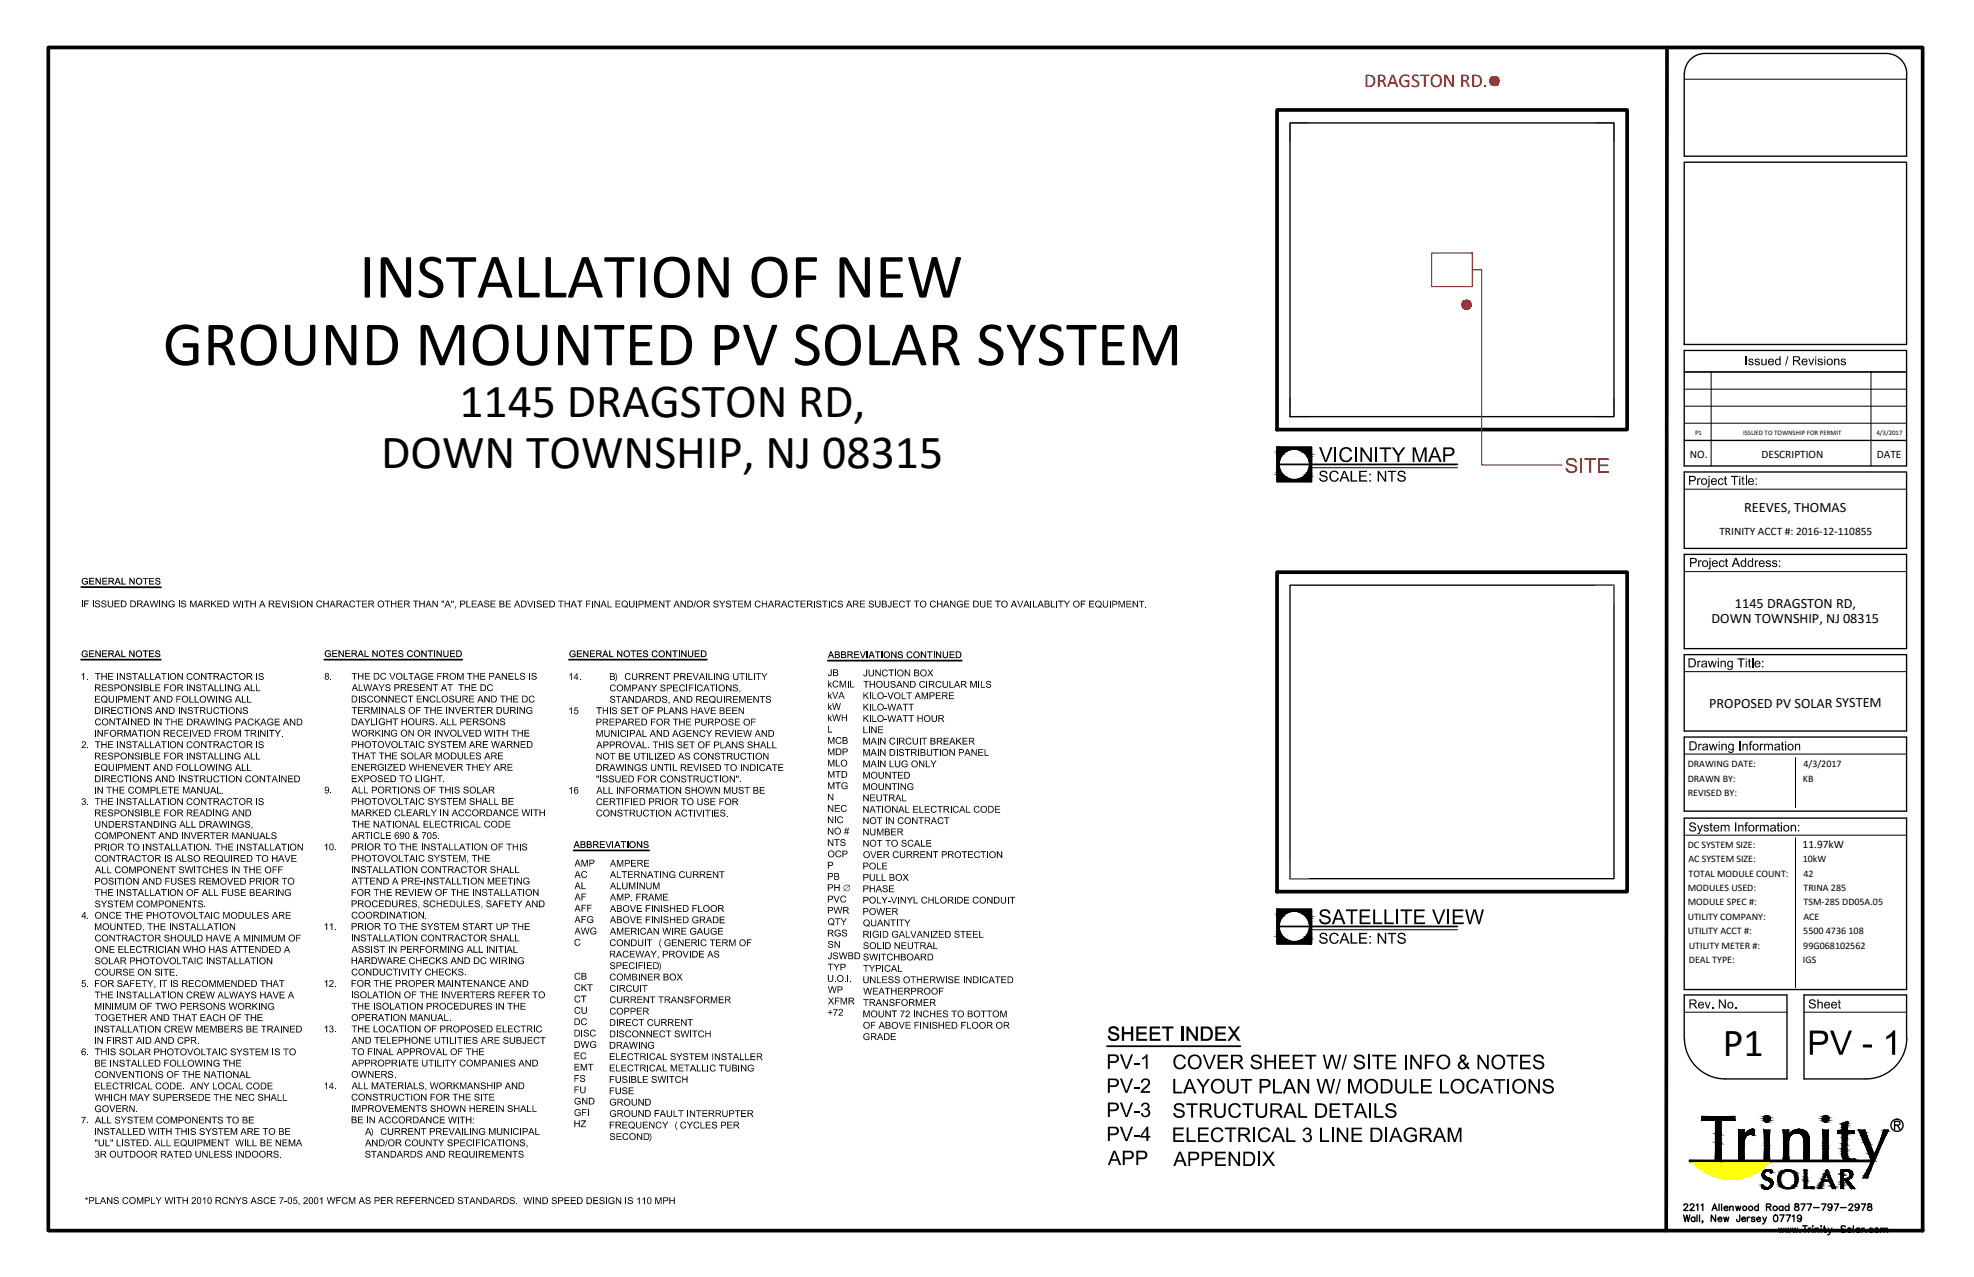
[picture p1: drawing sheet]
<svg xmlns="http://www.w3.org/2000/svg" width="432mm" height="279mm" viewBox="0 0 432 279" stroke-linecap="round" stroke-linejoin="round" font-family="sans-serif">
<defs><g id="words">
<g font-size="13.9">
<text x="78.6" y="65.1">INSTALLATION OF NEW</text>
<text x="35.6" y="79.9">GROUND MOUNTED PV SOLAR SYSTEM</text>
</g>
<g font-size="10.4">
<text x="100.5" y="91.2">1145 DRAGSTON RD,</text>
<text x="83.4" y="102.3">DOWN TOWNSHIP, NJ 08315</text>
</g>
<text font-size="8.7" x="376.9" y="231.1">P1</text>
<text font-size="4.3" fill="#f00" x="298.4" y="19">DRAGSTON RD.</text>
<g font-size="3.1">
<text x="381.5" y="111.9">REEVES, THOMAS</text>
<text x="374.4" y="136.3">DOWN TOWNSHIP, NJ 08315</text>
<text x="379.5" y="133">1145 DRAGSTON RD,</text>
<text x="373.9" y="154.8">PROPOSED PV SOLAR SYSTEM</text>
</g>
<g font-size="2.5">
<text x="369.6" y="100.2">NO.</text>
<text x="385.3" y="100.2">DESCRIPTION</text>
<text x="410.5" y="100.2">DATE</text>
<text x="376.1" y="117">TRINITY ACCT #: 2016-12-110855</text>
<text x="394.3" y="185.6">11.97kW</text>
</g>
<g font-size="2.2">
<text x="369.2" y="167.9">DRAWING DATE:</text>
<text x="394.5" y="167.9">4/3/2017</text>
<text x="369.2" y="171.1">DRAWN BY:</text>
<text x="394.4" y="171.1">KB</text>
<text x="369.2" y="174.2">REVISED BY:</text>
<text x="369.2" y="185.4">DC SYSTEM SIZE:</text>
<text x="369.3" y="188.6">AC SYSTEM SIZE:</text>
<text x="369.3" y="191.8">TOTAL MODULE COUNT:</text>
<text x="394.4" y="188.7">10kW</text>
<text x="394.5" y="191.8">42</text>
<text x="369.2" y="194.9">MODULES USED:</text>
<text x="394.5" y="194.9">TRINA 285</text>
<text x="369.2" y="198.1">MODULE SPEC #:</text>
<text x="369.2" y="201.3">UTILITY COMPANY:</text>
<text x="394.5" y="201.3">ACE</text>
<text x="394.5" y="198.1">TSM-285 DD05A.05</text>
<text x="369.2" y="204.4">UTILITY ACCT #:</text>
<text x="369.4" y="207.6">UTILITY METER #:</text>
<text x="394.4" y="204.4">5500 4736 108</text>
<text x="394.4" y="207.6">99G068102562</text>
<text x="369.4" y="210.7">DEAL TYPE:</text>
<text x="394.4" y="210.7">IGS</text>
</g>
<g font-size="1.5">
<text x="370.8" y="95.3">P1</text>
<text x="381.3" y="95.3">ISSUED TO TOWNSHIP FOR PERMIT</text>
<text x="410.4" y="95.2">4/3/2017</text>
</g>
</g></defs>
<!-- layer: 0 -->
<circle cx="320.8" cy="66.7" r=".99" fill="none" stroke="#f00" stroke-width=".25"/>
<g fill="#f00" stroke="#f00" stroke-width=".22">
<path d="M320.7 65.7l.3 .1zM320.5 65.8h.5z"/>
<path d="M320.5 65.8h.7zM320.3 65.8h.9z"/>
<path d="M320.3 65.8l1.1 .1zM320.2 65.9h1.2z"/>
<path d="M320.2 65.9l1.3 .1-.1-.1zM320.2 65.9l1.3 .1h-1.4z"/>
<path d="M320.1 66l1.5 .2-.1-.2zM320.1 66l1.5 .2h-1.7z"/>
<path d="M319.9 66.2l1.8 .2-.1-.2zM319.9 66.2l1.8 .2h-1.8z"/>
<path d="M319.9 66.4l1.9 .1-.1-.1zM319.9 66.4l1.9 .1h-2z"/>
<path d="M319.8 66.5l2 .2v-.2zM319.8 66.5l2 .2h-2z"/>
<path d="M319.8 66.7l2 .2v-.2zM319.8 66.7l2 .2h-2z"/>
<path d="M319.8 66.9l1.9 .1 .1-.1zM319.8 66.9l1.9 .1h-1.8z"/>
<path d="M319.9 67l1.7 .2 .1-.2zM319.9 67l1.7 .2h-1.7z"/>
<path d="M319.9 67.2l1.6 .2 .1-.2zM319.9 67.2l1.6 .2h-1.4z"/>
<path d="M320.1 67.4l1.3 .1 .1-.1zM320.1 67.4l1.3 .1h-1.2z"/>
<path d="M320.2 67.5h1.2zM320.2 67.5l1 .1z"/>
<path d="M320.3 67.6h.9zM320.3 67.6l.7 .1z"/>
<path d="M320.5 67.7h.5zM320.5 67.7h.4z"/>
</g>
<g fill="#000" stroke="#000" stroke-width=".22">
<path d="M398.3 258.9h.3zM399.8 258.2h.9zM403.7 257.9h.9zM403.8 256h.5zM404.1 257.9h.6zM404.2 256.3h.8zM404.3 257.8h.5zM404.4 257.7h.5zM404.6 256.5h.6zM404.7 257.3h.5zM397.7 260h.2zM400.8 260h.2z"/>
<path d="M402.7 260h.1zM405 260h.1z"/>
<path d="M397.8 259.9l.4 .1zM397.8 259.9l.4 .1h-.5z"/>
<path d="M397.9 259.8l.4 .1zM397.9 259.8l.4 .1z"/>
<path d="M397.8 259.9h.5zM397.8 259.9h.4z"/>
<path d="M397.9 259.7l.4 .1v-.1zM397.9 259.7l.4 .1h-.4z"/>
<path d="M398 259.5h.3zM398 259.5h.4z"/>
<path d="M398 259.5l.3 .2v-.2zM398 259.5l.3 .2h-.4zM397.9 259.7h.4zM397.9 259.7h.4z"/>
<path d="M398 259.4l.4 .1zM398 259.4l.4 .1z"/>
<path d="M398.1 259.3h.3zM398.1 259.3h.3z"/>
<path d="M398.1 259.3h.3zM398.1 259.3l.3 .1z"/>
<path d="M398.1 259.3h.4zM398.1 259.3h.3z"/>
<path d="M398.2 259.1l.3 .1zM398.2 259.1l.3 .1z"/>
<path d="M398.2 259.2h.3zM398.2 259.2l.3 .1z"/>
<path d="M398.6 258.3h2.1zM398.6 258.3h2.1z"/>
<path d="M398.2 259.1h.4zM398.2 259.1h.3z"/>
<path d="M398.6 258.2h.3zM398.6 258.2h.3zM398.6 258.2h.3zM398.6 258.2h.3zM398.6 258.2h.3zM398.6 258.2h.3z"/>
<path d="M398.6 258.2h.3zM398.6 258.2h.3z"/>
<path d="M398.6 258.2h.5zM398.6 258.2h.5zM398.6 258.2h.5zM398.6 258.2h.5z"/>
<path d="M398.3 258.9l.3 .2v-.2zM398.3 258.9l.3 .2h-.4z"/>
<path d="M398.6 258.2h.3zM398.6 258.2h.3z"/>
<path d="M398.3 258.8l.3 .1v-.1zM398.3 258.8l.3 .1h-.3zM398.3 258.9h.3z"/>
<path d="M398.4 258.7h.3zM398.4 258.7h.3z"/>
<path d="M398.4 258.7h.3zM398.4 258.7l.2 .1z"/>
<path d="M398.7 257.9h.3zM398.7 257.9h.3z"/>
<path d="M398.5 258.5h.3zM398.5 258.5h.4z"/>
<path d="M398.5 258.5h.3zM398.5 258.5h.3z"/>
<path d="M398.5 258.5l.2 .2 .1-.2zM398.5 258.5l.2 .2h-.3z"/>
<path d="M398.9 257.5h.3zM398.9 257.5h.3z"/>
<path d="M398.6 258.2h.3zM398.6 258.2h.3zM398.6 258.2h.3zM398.6 258.2h.3z"/>
<path d="M398.5 258.5h.4zM398.5 258.5h.5z"/>
<path d="M398.6 258.1h.3zM398.6 258.1l.3 .1z"/>
<path d="M398.7 258h.3zM398.7 258h.3z"/>
<path d="M398.7 258h.3zM398.7 258l.2 .1z"/>
<path d="M398.6 258.2h.4zM398.6 258.2h.4zM398.6 258.2h.4zM398.6 258.2h.4zM398.6 258.2h.4zM398.6 258.2h.4zM398.6 258.2h.4zM398.6 258.2h.4zM398.6 258.2h.4zM398.6 258.2h.4z"/>
<path d="M398.8 257.9h.2zM398.8 257.9h.2z"/>
<path d="M398.7 257.9h.3zM398.7 257.9l.3 .1z"/>
<path d="M398.6 258.2h.4zM398.6 258.2h.4zM398.6 258.2h.4zM398.6 258.2h.4zM398.6 258.2h.4zM398.6 258.2h.4zM398.6 258.2h.4zM398.6 258.2h.4z"/>
<path d="M398.8 257.8h.3zM398.8 257.8h.3z"/>
<path d="M398.8 257.8h.3zM398.8 257.8l.2 .1z"/>
<path d="M398.6 258.2h.5zM398.6 258.2h.5zM398.6 258.2h.5zM398.6 258.2h.5zM398.6 258.2h.5zM398.6 258.2h.5zM398.6 258.2h.5zM398.6 258.2h.5z"/>
<path d="M398.9 257.7h.2zM398.9 257.7h.2z"/>
<path d="M398.8 257.7h.3zM398.8 257.7h.3z"/>
<path d="M398.8 257.7h.3zM398.8 257.7l.3 .1z"/>
<path d="M398.6 258.2h.5zM398.6 258.2h.5zM398.6 258.2h.5zM398.6 258.2h.5zM398.6 258.2h.5zM398.6 258.2h.5zM398.6 258.2h.5zM398.6 258.2h.5z"/>
<path d="M398.9 257.6h.2zM398.9 257.6h.2z"/>
<path d="M398.9 257.6h.2zM398.9 257.6l.2 .1z"/>
<path d="M398.6 258.2h.5zM398.6 258.2h.5z"/>
<path d="M398.5 258.5h.6zM398.5 258.5h.8z"/>
<path d="M398.5 258.5h.6zM398.5 258.5h.5z"/>
<path d="M398.9 257.5h.3zM398.9 257.5l.2 .1z"/>
<path d="M398.6 258.2h.6zM398.6 258.2h.6z"/>
<path d="M398.6 258.2h.6zM398.6 258.2h.6z"/>
<path d="M399 257.4h.2zM399 257.4h.2z"/>
<path d="M398.9 257.4h.3zM398.9 257.4h.3z"/>
<path d="M398.9 257.4h.3zM398.9 257.4l.3 .1z"/>
<path d="M399 257.3h.3zM399 257.3h.3z"/>
<path d="M399 257.3h.3zM399 257.3l.2 .1z"/>
<path d="M398.5 258.5h.8zM398.5 258.5h.9z"/>
<path d="M399.3 256.6h.7zM399.3 256.6h.7z"/>
<path d="M399.1 257.1l.2 .1zM399.1 257.1l.2 .1zM399 257.2h.3zM399 257.2h.3z"/>
<path d="M399 257.2h.3zM399 257.2l.3 .1z"/>
<path d="M399.1 257.1h.3zM399.1 257.1h.3z"/>
<path d="M399.1 257.1h.3zM399.1 257.1h.2z"/>
<path d="M398.6 258.2h.8zM398.6 258.2h.8z"/>
<path d="M399.4 256.4h.5zM399.4 256.4h.5z"/>
<path d="M399.1 257h.3zM399.1 257h.3zM399.1 257h.3zM399.1 257h.3z"/>
<path d="M399.1 257h.3zM399.1 257l.3 .1z"/>
<path d="M398.5 258.5h.9zM398.5 258.5h1z"/>
<path d="M399.4 256.3h.5zM399.4 256.3h.5z"/>
<path d="M399.2 256.9h.2zM399.2 256.9h.2z"/>
<path d="M399.1 256.9h.3zM399.1 256.9l.3 .1z"/>
<path d="M398.6 258.2h.8zM398.6 258.2h.8z"/>
<path d="M399.5 256.2h.3zM399.5 256.2h.3z"/>
<path d="M399.2 256.8h.3zM399.2 256.8h.3z"/>
<path d="M399.2 256.8h.3zM399.2 256.8l.2 .1z"/>
<path d="M398.6 258.2h.9zM398.6 258.2h.9z"/>
<path d="M399.5 256.7h.5zM399.5 256.7h.5z"/>
<path d="M399.3 256.7h.2zM399.3 256.7h.2zM399.3 256.7h.2zM399.2 256.7h.3z"/>
<path d="M399.2 256.7h.3zM399.2 256.7l.3 .1z"/>
<path d="M399.5 258.5h1.3zM399.5 258.5h1.3z"/>
<path d="M399.7 257h.5zM399.7 257h.5z"/>
<path d="M399.6 255.9l.1 .1zM399.6 255.9l.1 .1h-.1z"/>
<path d="M399.7 257.1h.5zM399.7 257.1h.5z"/>
<path d="M399.7 257.1h.5zM399.7 257.1h.5zM399.7 257.1h.5zM399.7 257.1h.5z"/>
<path d="M399.6 256h.2zM399.5 256h.3z"/>
<path d="M399.7 257.2h.5zM399.7 257.2h.5z"/>
<path d="M399.5 256l.3 .1zM399.5 256l.3 .1z"/>
<path d="M399.5 256.1h.3zM399.5 256.1h.3zM399.5 256.1h.3zM399.5 256.1h.3z"/>
<path d="M399.5 256.1l.3 .1zM399.5 256.1l.3 .1z"/>
<path d="M399.8 257.3h.5zM399.8 257.3h.5z"/>
<path d="M399.8 257.4h.5zM399.8 257.4h.5z"/>
<path d="M399.5 256.2l.4 .1zM399.5 256.2l.4 .1z"/>
<path d="M399.8 257.4h.5zM399.8 257.4h.5z"/>
<path d="M399.4 256.3h.5zM399.4 256.3h.5z"/>
<path d="M399.4 256.3l.5 .1zM399.4 256.3l.5 .1z"/>
<path d="M399.4 256.4l.6 .1zM399.4 256.4l.6 .1z"/>
<path d="M399.4 256.5h.6zM399.4 256.5h.6z"/>
<path d="M399.4 256.5l.6 .1zM399.4 256.5l.6 .1z"/>
<path d="M399.3 256.6h.7zM399.3 256.6h.7z"/>
<path d="M399.3 256.6l.7 .1zM399.3 256.6l.7 .1z"/>
<path d="M399.3 256.7h.7zM399.3 256.7h.7z"/>
<path d="M399.5 256.7l.6 .1zM399.5 256.7l.6 .1z"/>
<path d="M399.5 256.8h.6zM399.5 256.8h.6z"/>
<path d="M399.6 256.8l.5 .1zM399.6 256.8l.5 .1z"/>
<path d="M399.6 256.9h.5zM399.6 256.9h.5z"/>
<path d="M399.6 256.9l.6 .1zM399.6 256.9l.6 .1z"/>
<path d="M399.6 257h.6zM399.6 257h.6z"/>
<path d="M399.7 257l.5 .1zM399.7 257l.5 .1z"/>
<path d="M399.7 257.1h.5zM399.7 257.1h.5z"/>
<path d="M400.2 258.2h.5zM400.2 258.2h.5z"/>
<path d="M399.7 257.1h.5zM399.7 257.1h.5z"/>
<path d="M399.7 257.1l.5 .1zM399.7 257.1l.5 .1z"/>
<path d="M399.7 257.2h.5zM399.7 257.2h.5z"/>
<path d="M399.7 257.2l.6 .1zM399.7 257.2l.6 .1z"/>
<path d="M400.2 258.5h.6zM400.2 258.5h.6z"/>
<path d="M400.2 258.5h.6zM400.2 258.5h.6z"/>
<path d="M399.8 257.3h.5zM399.8 257.3h.5z"/>
<path d="M399.8 257.3l.5 .1zM399.8 257.3l.5 .1z"/>
<path d="M399.8 257.4h.5zM399.8 257.4h.5z"/>
<path d="M400.3 258.5h.5zM400.3 258.5h.5zM400.3 258.5h.5zM400.3 258.5h.5z"/>
<path d="M400.3 258.6h.5zM400.3 258.6h.5z"/>
<path d="M399.8 257.4l.6 .1zM399.8 257.4l.6 .1z"/>
<path d="M400.3 258.7h.6zM400.3 258.7h.6z"/>
<path d="M399.9 257.5h.5zM399.9 257.5h.5z"/>
<path d="M399.9 257.5l.5 .1zM399.9 257.5l.5 .1z"/>
<path d="M400.4 258.8h.5zM400.4 258.8h.5zM400.4 258.8h.5zM400.4 258.8h.5zM400.4 258.8h.5zM400.4 258.8h.5z"/>
<path d="M399.9 257.6h.5zM399.9 257.6h.5z"/>
<path d="M399.9 257.6l.5 .1zM399.9 257.6l.5 .1z"/>
<path d="M399.9 257.7h.6zM399.9 257.7h.6zM400 257.7h.5zM400 257.7h.5z"/>
<path d="M400.4 258.9h.6zM400.4 258.9h.6z"/>
<path d="M400 257.7l.5 .1zM400 257.7l.5 .1z"/>
<path d="M400 257.8l.5 .1zM400 257.8l.5 .1z"/>
<path d="M400 257.9h.5zM400 257.9h.5z"/>
<path d="M400 257.9h.5zM400 257.9h.5z"/>
<path d="M400 257.9l.6 .1zM400 257.9l.6 .1z"/>
<path d="M400.5 259.2h.6zM400.5 259.2h.6z"/>
<path d="M400.5 259.2h.6zM400.5 259.2h.6z"/>
<path d="M400.1 258h.5zM400.1 258h.5z"/>
<path d="M400.1 258l.5 .1zM400.1 258l.5 .1z"/>
<path d="M400.1 258.1l.5 .1zM400.1 258.1l.5 .1z"/>
<path d="M400.2 258.2h.5zM400.2 258.2h.5z"/>
<path d="M400.2 258.2h.5zM400.2 258.2h.5z"/>
<path d="M400.2 258.2h.5zM400 258.2h.7z"/>
<path d="M400 258.2h.7zM399.9 258.2h.8z"/>
<path d="M399.9 258.2h.8zM399.8 258.2h.9zM399.8 258.2h.9z"/>
<path d="M399.8 258.2h.9zM399.7 258.2h1z"/>
<path d="M399.7 258.2h1zM399.5 258.2h1.2z"/>
<path d="M398.6 258.2l2.1 .1zM398.6 258.2l2.1 .1z"/>
<path d="M398.6 258.3l2.1 .1zM398.6 258.3l2.1 .1z"/>
<path d="M398.5 258.4h2.3zM398.5 258.4h2.3z"/>
<path d="M398.5 258.4h2.3zM398.5 258.4h2.3z"/>
<path d="M398.5 258.4l2.3 .1zM398.5 258.5h2.3z"/>
<path d="M399.5 258.5h1.3zM399.5 258.5h1.3z"/>
<path d="M399.7 258.5h1.1zM399.7 258.5h1.1z"/>
<path d="M399.8 258.5h1zM399.8 258.5h1z"/>
<path d="M399.9 258.5h.9zM399.9 258.5h.9z"/>
<path d="M400 258.5h.8zM400 258.5h.8z"/>
<path d="M400.2 258.5h.6zM400.2 258.5h.6z"/>
<path d="M400.2 258.5h.6zM400.2 258.5h.6z"/>
<path d="M400.3 258.5l.5 .1zM400.3 258.5l.5 .1z"/>
<path d="M400.3 258.6h.5zM400.3 258.6h.5z"/>
<path d="M400.3 258.6h.5zM400.3 258.6h.5z"/>
<path d="M400.3 258.6l.5 .1zM400.3 258.6l.5 .1z"/>
<path d="M400.3 258.7h.6zM400.3 258.7h.6zM400.3 258.7h.6zM400.3 258.7h.6z"/>
<path d="M400.3 258.7h.6zM400.3 258.7h.6z"/>
<path d="M400.3 258.7l.6 .1zM400.3 258.7l.6 .1z"/>
<path d="M400.3 258.8h.6zM400.3 258.8h.6z"/>
<path d="M400.4 258.8h.5zM400.4 258.8h.5z"/>
<path d="M400.4 258.8h.5zM400.4 258.8h.5z"/>
<path d="M400.4 258.8h.5zM400.4 258.8h.5z"/>
<path d="M400.4 258.8l.6 .1zM400.4 258.8l.6 .1z"/>
<path d="M400.4 258.9h.6zM400.4 258.9h.6z"/>
<path d="M400.4 258.9l.6 .1zM400.4 258.9l.6 .1z"/>
<path d="M400.5 259h.5zM400.5 259h.5zM400.5 259h.5zM400.5 259h.5z"/>
<path d="M400.5 259l.5 .1zM400.5 259l.5 .1z"/>
<path d="M400.5 259.1h.6zM400.5 259.1h.6z"/>
<path d="M400.5 259.1h.6zM400.5 259.1h.6zM400.5 259.1h.6zM400.5 259.1h.6z"/>
<path d="M400.5 259.1l.6 .1zM400.5 259.1l.6 .1z"/>
<path d="M400.5 259.2h.6zM400.5 259.2h.6z"/>
<path d="M400.5 259.2l.6 .1zM400.5 259.2l.6 .1zM400.6 259.3h.5zM400.6 259.3h.5zM400.6 259.3h.5zM400.6 259.3h.5z"/>
<path d="M400.6 259.3h.5zM400.6 259.3h.5z"/>
<path d="M400.6 259.3h.5zM400.6 259.3h.5z"/>
<path d="M400.6 259.3l.6 .1zM400.6 259.3l.6 .1z"/>
<path d="M400.6 259.4l.6 .1zM400.6 259.4l.6 .1z"/>
<path d="M400.6 259.5h.6zM400.6 259.5h.6z"/>
<path d="M400.7 259.5l.6 .1-.1-.1zM400.7 259.5l.6 .1h-.6zM400.7 259.6h.6zM400.7 259.6h.6z"/>
<path d="M400.7 259.6l.6 .1v-.1zM400.7 259.6l.6 .1h-.5z"/>
<path d="M400.8 259.7l.5 .1zM400.8 259.7l.5 .1z"/>
<path d="M400.8 259.8l.6 .1zM400.8 259.8l.6 .1z"/>
<path d="M400.8 259.9h.6zM400.8 259.9h.6z"/>
<path d="M400.8 259.9h.6zM400.8 259.9h.6z"/>
<path d="M400.8 259.9l.7 .1zM400.8 259.9l.7 .1z"/>
<path d="M402.7 256h1.7zM402.7 256h1.7z"/>
<path d="M402.7 256h1.8zM402.7 256h1.8zM402.7 256h1.8zM402.7 256h1.8zM402.7 256h1.8zM402.7 256h1.8z"/>
<path d="M402.7 256.1h1.9zM402.7 256.1h1.9zM402.7 256.1h1.9zM402.7 256.1h1.9zM402.7 256.1h1.9zM402.7 256.1h1.9z"/>
<path d="M402.7 256.2h2.2zM402.7 256.2h2.2zM402.7 256.2h2.2zM402.7 256.2h2.2zM402.7 256.2h2.2zM402.7 256.2h2.2z"/>
<path d="M402.7 256.3h.6zM402.7 256.3h.6z"/>
<path d="M402.7 256.3h.6zM402.7 256.3h.6z"/>
<path d="M402.7 256.4h.6zM402.7 256.4h.6z"/>
<path d="M402.7 256.6h.6zM402.7 256.6h.6z"/>
<path d="M402.7 256.6h.6zM402.7 256.6h.6z"/>
<path d="M402.7 256.6h.6zM402.7 256.6h.6z"/>
<path d="M402.7 256.7h.6zM402.7 256.7h.6z"/>
<path d="M402.7 256.9h.6zM402.7 256.9h.6z"/>
<path d="M402.7 257.1h.6zM402.7 257.1h.6z"/>
<path d="M402.7 257.5h.5zM402.7 257.5h.5z"/>
<path d="M402.7 257.6h.5zM402.7 257.6h.5zM402.7 257.6h.5zM402.7 257.6h.5z"/>
<path d="M402.7 257.6h.5zM402.7 257.6h.5z"/>
<path d="M402.7 257.6h.5zM402.7 257.6h.5z"/>
<path d="M402.7 257.6h.5zM402.7 257.6h.5z"/>
<path d="M402.7 257.9h.5zM402.7 257.9h.5z"/>
<path d="M402.7 257.9h1.9zM402.7 257.9h1.9z"/>
<path d="M402.7 257.9h1.9zM402.7 257.9h1.9zM402.7 257.9h1.9zM402.7 257.9h1.9z"/>
<path d="M402.7 258h1.8zM402.7 258h1.8zM402.7 258h1.8zM402.7 258h1.8zM402.7 258h1.8zM402.7 258h1.8z"/>
<path d="M402.7 258h1.7zM402.7 258h1.7zM402.7 258h1.7zM402.7 258h1.7zM402.7 258h1.7zM402.7 258h1.8z"/>
<path d="M402.7 258h1.6zM402.7 258h1.6zM402.7 258h1.6zM402.7 258h1.6zM402.7 258h1.6zM402.7 258h1.7z"/>
<path d="M402.7 258h1.5zM402.7 258h1.5z"/>
<path d="M402.7 258h1.4zM402.7 258h1.4zM402.7 258h1.4zM402.7 258h1.4zM402.7 258h1.4zM402.7 258h1.5z"/>
<path d="M402.7 258.1h1.4zM402.7 258.1h1.4zM402.7 258.1h1.4zM402.7 258.1h1.4z"/>
<path d="M402.7 258.1h.5zM402.7 258.1h.5z"/>
<path d="M402.7 258.1h.5zM402.7 258.1h.5z"/>
<path d="M402.7 258.1h.5zM402.7 258.1h.5z"/>
<path d="M402.7 258.2h.5zM402.7 258.2h.5z"/>
<path d="M402.7 258.2h.5zM402.7 258.2h.5z"/>
<path d="M402.7 258.4h.5zM402.7 258.4h.5z"/>
<path d="M402.7 258.5h.5zM402.7 258.5h.5zM402.7 258.5h.5zM402.7 258.5h.5z"/>
<path d="M402.7 258.6h.5zM402.7 258.6h.5z"/>
<path d="M402.7 256h.2zM402.7 256h.2z"/>
<path d="M402.7 256h.3zM402.7 256h.3z"/>
<path d="M402.7 256h.4zM402.7 256h.4z"/>
<path d="M402.7 257.3l.5 .1zM402.7 257.3l.5 .1z"/>
<path d="M402.7 257.4h.5zM402.7 257.4h.5z"/>
<path d="M402.7 257.4l.5 .1zM402.7 257.4l.5 .1z"/>
<path d="M402.7 257.5h.5zM402.7 257.5h.5zM402.7 257.5h.5zM402.7 257.5h.5z"/>
<path d="M402.7 257.5l.5 .1zM402.7 257.5l.5 .1z"/>
<path d="M402.7 257.6h.5zM402.7 257.6h.5z"/>
<path d="M402.7 257.6l.5 .1zM402.7 257.6l.5 .1z"/>
<path d="M402.7 257.7h.5zM402.7 257.7h.5zM402.7 257.7h.5zM402.7 257.7h.5z"/>
<path d="M402.7 257.7l.5 .1zM402.7 257.7l.5 .1z"/>
<path d="M402.7 257.8l.5 .1zM402.7 257.8l.5 .1z"/>
<path d="M402.7 257.9h.7zM402.7 257.9h.7z"/>
<path d="M402.7 258.1l.5 .1zM402.7 258.1l.5 .1z"/>
<path d="M402.7 258.2h.5zM402.7 258.2h.5z"/>
<path d="M402.7 258.2h.5zM402.7 258.2h.5z"/>
<path d="M402.7 258.2l.5 .1zM402.7 258.2l.5 .1z"/>
<path d="M402.7 258.3h.5zM402.7 258.3h.5z"/>
<path d="M402.7 258.3l.5 .1zM402.7 258.3l.5 .1z"/>
<path d="M402.7 258.4l.5 .1zM402.7 258.4l.5 .1z"/>
<path d="M402.7 258.5h.5zM402.7 258.5h.5z"/>
<path d="M402.7 258.5l.5 .1zM402.7 258.5l.5 .1z"/>
<path d="M402.7 258.6l.5 .1v-.1zM402.7 258.6l.5 .1h-.5z"/>
<path d="M402.7 258.7l.5 .1zM402.7 258.7l.5 .1z"/>
<path d="M402.7 258.8h.5zM402.7 258.8h.5z"/>
<path d="M402.7 258.8l.6 .1zM402.7 258.8l.6 .1z"/>
<path d="M402.7 256.3h.6zM402.7 256.3h.7z"/>
<path d="M402.7 256.3h.6zM402.7 256.3h.6z"/>
<path d="M402.7 256.3h.6zM402.7 256.3h.6z"/>
<path d="M402.7 256.3l.6 .1zM402.7 256.3l.6 .1z"/>
<path d="M402.7 256.4l.6 .1zM402.7 256.4l.6 .1z"/>
<path d="M402.7 256.5l.6 .1zM402.7 256.5l.6 .1z"/>
<path d="M402.7 256.6h.6zM402.7 256.6h.6z"/>
<path d="M402.7 256.6l.6 .1zM402.7 256.6l.6 .1z"/>
<path d="M402.7 256.7h.6zM402.7 256.7h.6z"/>
<path d="M402.7 256.7l.6 .1zM402.7 256.7l.6 .1zM402.7 256.8h.6zM402.7 256.8h.6z"/>
<path d="M402.7 256.8l.6 .1v-.1zM402.7 256.8l.6 .1h-.6z"/>
<path d="M402.7 256.9h.6zM402.7 256.9h.6z"/>
<path d="M402.7 256.9l.6 .2v-.2zM402.7 256.9l.6 .2h-.6z"/>
<path d="M402.7 257.1l.6 .1v-.1zM402.7 257.1l.6 .1h-.6z"/>
<path d="M402.7 257.2h.6zM402.7 257.2h.6z"/>
<path d="M402.7 257.2h.6zM402.7 257.2l.5 .1z"/>
<path d="M402.7 258.9l.6 .1v-.1zM402.7 258.9l.6 .1h-.6z"/>
<path d="M402.7 259l.6 .1zM402.7 259l.6 .1z"/>
<path d="M402.7 259.1h.6zM402.7 259.1h.6z"/>
<path d="M402.7 259.1l.6 .1zM402.7 259.1l.6 .1z"/>
<path d="M402.7 259.2l.6 .1v-.1zM402.7 259.2l.6 .1h-.6zM402.7 259.3h.6zM402.7 259.3h.6z"/>
<path d="M402.7 259.3l.6 .1zM402.7 259.3l.6 .1z"/>
<path d="M402.7 259.4h.6zM402.7 259.4h.6zM402.7 259.4h.6zM402.7 259.4h.6z"/>
<path d="M402.7 259.4l.6 .1zM402.7 259.4l.6 .1z"/>
<path d="M402.7 259.5l.6 .1zM402.7 259.5l.6 .1zM402.7 259.6h.6zM402.7 259.6h.6z"/>
<path d="M402.7 259.6h.6zM402.7 259.6h.6z"/>
<path d="M402.7 259.6l.6 .1zM402.7 259.6l.6 .1z"/>
<path d="M402.7 259.7l.6 .1zM402.7 259.7l.6 .1z"/>
<path d="M402.7 259.8l.6 .1zM402.7 259.8l.6 .1z"/>
<path d="M402.7 259.9h.6zM402.7 259.9h.6z"/>
<path d="M402.7 259.9l.6 .1zM402.7 259.9l.6 .1z"/>
<path d="M402.7 256h.6zM402.7 256h.6z"/>
<path d="M403.4 256h1zM403.4 256h1z"/>
<path d="M402.7 256h.7zM402.7 256h.7z"/>
<path d="M403.5 258.1h.6zM403.5 258.1h.6z"/>
<path d="M403.5 258.1h.6zM403.5 258.1h.6z"/>
<path d="M403.5 258.1h.6zM403.5 258.1h.6z"/>
<path d="M402.7 256.2h.8zM402.7 256.2h.9z"/>
<path d="M402.7 256.2h.8zM402.7 256.2l.7 .1z"/>
<path d="M403.5 258.2h.6zM403.5 258.2h.6zM403.5 258.2h.6zM403.5 258.2h.6z"/>
<path d="M402.7 257.9h.8zM402.7 257.9h.8z"/>
<path d="M402.7 256.2h.9zM402.7 256.2h.9zM402.7 256.2h.9zM402.7 256.2h1.1z"/>
<path d="M403.6 258.3h.7zM403.6 258.3h.7z"/>
<path d="M403.7 257.9h.9zM403.7 257.9h.9z"/>
<path d="M402.7 257.9h1zM402.7 257.9h1z"/>
<path d="M403.7 256h.6zM403.8 256h.5zM403.8 256h.5zM403.8 256h.5zM403.8 256h.5zM403.8 256h.5zM403.8 256h.5zM403.8 256h.5zM403.8 256h.5zM403.8 256h.5zM403.8 256h.5z"/>
<path d="M403.7 256h.6zM403.7 256h.6z"/>
<path d="M403.8 256h.4zM403.8 256h.4z"/>
<path d="M403.9 256h.2zM403.9 256h.2zM403.9 256h.2zM403.9 256h.2zM403.9 256h.2zM403.9 256h.2zM403.9 256h.2z"/>
<path d="M403.9 256h.2zM403.9 256h.2zM403.9 256h.2zM403.9 256h.2zM403.9 256h.2z"/>
<path d="M404 257.9h.7zM404 257.9h.7z"/>
<path d="M404 256h.1zM404 256h.1zM404 256h.1zM404 256h.1zM404 256h.1zM404 256h.1zM404 256h.1zM404 256h.1zM404 256h.1z"/>
<path d="M404 256h.1zM403.9 256h.2zM403.9 256h.2zM403.9 256h.2z"/>
<path d="M402.7 258h1.4zM402.7 258h1.4zM402.7 258h1.4zM402.7 258h1.4z"/>
<path d="M402.7 258h1.4zM402.7 258l1.4 .1zM402.7 258.1h1.4zM402.7 258.1h1.4zM402.7 258.1h1.4zM402.7 258.1h1.4z"/>
<path d="M402.7 258.1h1.4zM402.7 258.1h1.4zM402.7 258.1h1.4zM402.7 258.1h1.4z"/>
<path d="M402.7 258.1h1.4zM402.7 258.1h1.4zM402.7 258.1h1.4zM402.7 258.1h1.4z"/>
<path d="M403.5 258.1l.6 .1zM403.5 258.1l.6 .1z"/>
<path d="M403.5 258.2h.6zM403.5 258.2h.6z"/>
<path d="M403.5 258.2h.7zM403.5 258.2h.7z"/>
<path d="M403.9 256h.3zM403.9 256h.3z"/>
<path d="M403.9 256h.3zM403.8 256h.4zM403.8 256h.4zM403.8 256h.4zM403.8 256h.4zM403.8 256h.4zM403.8 256h.4zM403.8 256h.4z"/>
<path d="M404.2 256.3h.8zM404.2 256.3h.8z"/>
<path d="M402.7 258h1.5zM402.7 258h1.5zM402.7 258h1.5zM402.7 258h1.5z"/>
<path d="M403.5 258.2h.7zM403.5 258.2h.7z"/>
<path d="M403.6 258.2l.7 .1zM403.6 258.2l.7 .1z"/>
<path d="M403.8 256h.4zM403.8 256h.4z"/>
<path d="M403.8 256h.4zM403.8 256h.4zM403.8 256h.4zM403.8 256h.4zM403.8 256h.4zM403.8 256h.4zM403.8 256h.4zM403.8 256h.4zM403.8 256h.4zM403.8 256h.4z"/>
<path d="M403.8 256h.4zM403.8 256h.4z"/>
<path d="M402.7 258h1.5zM402.7 258h1.6z"/>
<path d="M402.7 258h1.6zM402.7 258h1.6z"/>
<path d="M402.7 258h1.6zM402.7 258h1.6zM402.7 258h1.6zM402.7 258h1.6z"/>
<path d="M403.6 258.3l.7 .1zM403.6 258.3l.7 .1z"/>
<path d="M403.7 256h.6zM403.7 256h.6zM403.7 256h.6zM403.7 256h.6z"/>
<path d="M403.7 256h.6zM403.7 256h.6z"/>
<path d="M403.7 256h.7zM403.6 256h.8zM403.6 256h.8zM403.6 256h.8z"/>
<path d="M404.3 256.3h.7zM404.3 256.3h.7zM404.3 256.3h.7zM404.3 256.3h.7z"/>
<path d="M403.7 258.4h.7zM403.7 258.4h.7z"/>
<path d="M403.6 256h.8zM403.6 256h.8z"/>
<path d="M403.6 256h.8zM403.5 256h.9z"/>
<path d="M402.7 258h1.7zM402.7 258h1.7zM402.7 258h1.7zM402.7 258h1.7z"/>
<path d="M403.7 258.4l.7 .1zM403.7 258.4l.7 .1z"/>
<path d="M404.4 259.2h.6zM404.4 259.2h.6z"/>
<path d="M403.5 256h.9zM403.5 256h.9zM403.5 256h.9zM403.5 256h.9z"/>
<path d="M403.5 256h.9zM403.4 256h1z"/>
<path d="M404.4 256.3h.7zM404.4 256.3h.7zM404.4 256.3h.7zM404.4 256.3h.7z"/>
<path d="M402.7 256h1.7zM402.7 256h1.7zM402.7 256h1.7zM402.7 256h1.7z"/>
<path d="M404.4 257.7h.5zM404.4 257.7h.5zM404.4 257.7h.5zM404.4 257.7h.5z"/>
<path d="M402.7 258h1.7zM402.7 258h1.7zM402.7 258h1.7zM402.7 258h1.7z"/>
<path d="M403.8 258.5h.6zM403.8 258.5h.6z"/>
<path d="M403.8 258.5l.7 .1zM403.8 258.5l.7 .1z"/>
<path d="M403.9 258.6h.6zM403.9 258.6h.6z"/>
<path d="M402.7 256h1.8zM402.7 256h1.8zM402.7 256h1.8zM402.7 256h1.8z"/>
<path d="M404.5 256.4h.6zM404.5 256.4h.6z"/>
<path d="M404.5 256.5h.7zM404.6 256.5h.6zM404.6 256.5h.6z"/>
<path d="M404.5 257.6h.5zM404.5 257.6h.5z"/>
<path d="M404.5 257.6h.5zM404.5 257.6h.5z"/>
<path d="M402.7 257.9h1.8zM402.7 257.9h1.8zM402.7 257.9h1.8zM402.7 257.9h1.9z"/>
<path d="M402.7 257.9l1.8 .1zM402.7 257.9l1.8 .1z"/>
<path d="M403.9 258.6l.6 .1zM403.9 258.6l.6 .1z"/>
<path d="M403.9 258.7h.7zM403.9 258.7h.7z"/>
<path d="M402.7 256h1.9zM402.7 256h1.9z"/>
<path d="M402.7 256l1.9 .1zM402.7 256l1.9 .1z"/>
<path d="M404.6 257.5h.5zM404.6 257.5h.5z"/>
<path d="M402.7 257.9h1.9zM402.7 257.9h1.9z"/>
<path d="M404.6 257.5h.5zM404.6 257.5h.5z"/>
<path d="M403.8 257.9h.8zM403.7 257.9h.9zM403.7 257.9h.9z"/>
<path d="M404 258.7h.6zM404 258.7h.6z"/>
<path d="M404 258.7l.6 .1zM404 258.7l.6 .1z"/>
<path d="M404 258.8h.7zM404 258.8h.7z"/>
<path d="M402.7 256.1h2zM402.7 256.1h2zM402.7 256.1h2zM402.7 256.1h2z"/>
<path d="M404.7 256.6h.5zM404.7 256.6h.5zM404.7 256.6h.5zM404.7 256.6h.5z"/>
<path d="M404 257.9h.7zM403.9 257.9h.8zM403.9 257.9h.8zM403.9 257.9h.8z"/>
<path d="M403.9 257.9h.8zM403.8 257.9h.9z"/>
<path d="M403.8 257.9h.9zM403.8 257.9h.8zM403.8 257.9h.8zM403.8 257.9h.8z"/>
<path d="M402.7 256.1h2zM402.7 256.1h2zM402.7 256.1h2zM402.7 256.1h2z"/>
<path d="M402.7 256.1h2zM402.7 256.1h2z"/>
<path d="M404.7 256.6h.5zM404.7 256.6h.5z"/>
<path d="M404.7 256.7h.5zM404.7 256.7h.5z"/>
<path d="M404.7 257.3h.5zM404.7 257.3h.5z"/>
<path d="M404.7 257.3h.5zM404.7 257.3h.5z"/>
<path d="M404.7 257.4h.5zM404.7 257.4h.5z"/>
<path d="M404.1 257.8l.6 .1zM404.1 257.8l.6 .1zM404 257.9h.7z"/>
<path d="M404 257.9h.7zM404 257.9h.7z"/>
<path d="M404.1 258.8h.6zM404.1 258.8h.6z"/>
<path d="M404.1 258.8l.6 .1zM404.1 258.8l.6 .1z"/>
<path d="M404.1 258.9h.6zM404.1 258.9h.6z"/>
<path d="M404.7 259.6h.6zM404.7 259.6h.6z"/>
<path d="M402.7 256.1h2zM402.7 256.1h2zM402.7 256.1h2zM402.7 256.1h2z"/>
<path d="M404.7 256.8h.5zM404.7 256.8h.5z"/>
<path d="M404.7 256.8h.5zM404.7 256.8h.5zM404.7 256.8h.5zM404.7 256.8h.5z"/>
<path d="M404.7 256.9h.6zM404.7 256.9h.6z"/>
<path d="M404.7 257h.6zM404.7 257h.6z"/>
<path d="M404.7 257h.5zM404.7 257h.5zM404.7 257h.5zM404.7 257h.5z"/>
<path d="M404.7 257h.5zM404.7 257h.5z"/>
<path d="M404.7 257.1h.5zM404.7 257.1h.5z"/>
<path d="M404.7 257.2h.5zM404.7 257.2h.5z"/>
<path d="M404.7 257.2h.5zM404.7 257.2h.5z"/>
<path d="M404.2 257.8h.5zM404.2 257.8h.6z"/>
<path d="M404.2 257.8h.5zM404.1 257.8h.6zM404.1 257.8h.6zM404.1 257.8h.6z"/>
<path d="M404.1 257.8h.6zM404.1 257.8h.6z"/>
<path d="M404.1 257.8h.6zM404.1 257.8h.6z"/>
<path d="M404.1 258.9l.7 .1zM404.1 258.9l.7 .1z"/>
<path d="M402.7 256.1h2.1zM402.7 256.1h2.1zM402.7 256.1h2.1zM402.7 256.1h2.1z"/>
<path d="M402.7 256.1l2.1 .1zM402.7 256.1l2.1 .1zM402.7 256.2h2.1zM402.7 256.2h2.1zM402.7 256.2h2.1zM402.7 256.2h2.1zM402.7 256.2h2.1zM402.7 256.2h2.1z"/>
<path d="M404.2 257.8h.6zM404.2 257.8h.6z"/>
<path d="M404.2 257.8h.6zM404.2 257.8h.6z"/>
<path d="M404.2 257.8h.6zM404.2 257.8h.6z"/>
<path d="M404.1 259h.7zM404.1 259h.7z"/>
<path d="M404.3 257.7l.5 .1zM404.3 257.7l.5 .1zM404.2 257.8h.6z"/>
<path d="M404.2 259l.7 .1zM404.2 259l.7 .1z"/>
<path d="M402.7 256.2h2.2zM402.7 256.2h2.2zM402.7 256.2h2.2zM402.7 256.2h2.2zM402.7 256.2h2.2zM402.7 256.2h2.2zM402.7 256.2h2.2zM402.7 256.2h2.2z"/>
<path d="M404.4 257.7h.5zM404.4 257.7h.5z"/>
<path d="M404.4 257.7h.5zM404.4 257.7h.5z"/>
<path d="M404.4 257.7h.5zM404.3 257.7h.6zM404.3 257.7h.6zM404.3 257.7h.6z"/>
<path d="M404.3 257.7h.6zM404.3 257.7h.5zM404.3 257.7h.5zM404.3 257.7h.5z"/>
<path d="M404.2 259.1h.7zM404.2 259.1h.7z"/>
<path d="M403.8 256.2h1.1zM403.8 256.2h1.1z"/>
<path d="M403.9 256.2h1zM403.9 256.2h1z"/>
<path d="M404.3 259.1h.6zM404.3 259.1h.6z"/>
<path d="M404.3 259.1l.7 .1zM404.3 259.1l.7 .1z"/>
<path d="M404 256.2l.9 .1zM404 256.2l.9 .1z"/>
<path d="M404 256.3h.9zM404 256.3h.9z"/>
<path d="M404.1 256.3h.8zM404.1 256.3h.8z"/>
<path d="M404.1 256.3h.9zM404.1 256.3h.9z"/>
<path d="M404.4 257.7h.5zM404.4 257.7h.5zM404.4 257.7h.5zM404.4 257.7h.5zM404.4 257.7h.5zM404.4 257.7h.5zM404.4 257.7h.5z"/>
<path d="M404.2 256.3h.8zM404.2 256.3h.8zM404.2 256.3h.8z"/>
<path d="M404.3 256.3h.7zM404.3 256.3h.7z"/>
<path d="M404.5 257.6h.5zM404.5 257.6h.5zM404.5 257.6h.5zM404.5 257.6h.5zM404.5 257.6h.5zM404.5 257.6h.5z"/>
<path d="M404.5 257.6l.5 .1zM404.5 257.6l.5 .1z"/>
<path d="M404.5 257.7h.5zM404.4 257.7h.5z"/>
<path d="M404.4 259.2l.6 .1zM404.4 259.2l.6 .1z"/>
<path d="M404.3 256.3h.7zM404.3 256.3h.7z"/>
<path d="M404.4 256.3h.7zM404.4 256.3h.7z"/>
<path d="M404.6 257.6h.4zM404.5 257.6h.5z"/>
<path d="M404.5 257.6h.5zM404.5 257.6h.5z"/>
<path d="M404.4 259.3h.7zM404.4 259.3h.7z"/>
<path d="M404.4 256.3l.7 .1zM404.4 256.3l.7 .1z"/>
<path d="M404.6 257.5h.5zM404.6 257.5h.5z"/>
<path d="M404.6 257.5h.5zM404.6 257.5h.5z"/>
<path d="M404.6 257.5h.5zM404.6 257.5h.5zM404.6 257.5h.5zM404.6 257.5h.5z"/>
<path d="M404.6 257.5h.5zM404.6 257.5l.4 .1z"/>
<path d="M404.4 259.3l.7 .1zM404.4 259.3l.7 .1z"/>
<path d="M404.4 256.4h.7zM404.4 256.4h.7z"/>
<path d="M404.4 256.4h.7zM404.4 256.4h.7z"/>
<path d="M404.5 256.4h.6zM404.5 256.4h.6z"/>
<path d="M404.5 256.4h.6zM404.5 256.4h.6z"/>
<path d="M404.5 256.4l.7 .1zM404.5 256.4l.7 .1zM404.5 256.5h.7z"/>
<path d="M404.7 257.4h.4zM404.7 257.4h.5z"/>
<path d="M404.7 257.4h.4zM404.6 257.4h.5z"/>
<path d="M404.6 257.4l.5 .1zM404.6 257.4l.5 .1z"/>
<path d="M404.5 259.4l.7 .1zM404.5 259.4l.7 .1z"/>
<path d="M404.6 256.5h.6zM404.6 256.5h.6zM404.6 256.5h.6z"/>
<path d="M404.7 257.4h.5zM404.7 257.4h.5z"/>
<path d="M404.7 257.4h.5zM404.7 257.4h.5zM404.7 257.4h.5zM404.7 257.4h.5zM404.7 257.4h.5zM404.7 257.4h.5z"/>
<path d="M404.7 257.4h.5zM404.7 257.4h.5z"/>
<path d="M404.6 259.5h.6zM404.6 259.5h.6z"/>
<path d="M404.6 256.5h.6zM404.6 256.5h.6zM404.6 256.5h.6zM404.6 256.5h.6z"/>
<path d="M404.6 256.5l.6 .1zM404.6 256.5l.6 .1zM404.6 256.6h.6zM404.6 256.6h.6z"/>
<path d="M404.6 256.6h.6zM404.6 256.6h.6z"/>
<path d="M404.7 256.6h.5zM404.7 256.6h.5z"/>
<path d="M404.7 256.6h.5zM404.7 256.6h.5z"/>
<path d="M404.7 256.6h.5zM404.7 256.6h.5zM404.7 256.6h.5zM404.7 256.6h.5z"/>
<path d="M404.7 257.2h.5zM404.7 257.2h.5z"/>
<path d="M404.7 257.2l.5 .1zM404.7 257.2l.5 .1zM404.7 257.3h.5z"/>
<path d="M404.7 257.3h.5zM404.7 257.3h.5zM404.7 257.3h.5zM404.7 257.3h.5z"/>
<path d="M404.7 257.3l.5 .1zM404.7 257.3l.5 .1z"/>
<path d="M404.7 256.6l.5 .1zM404.7 256.6l.5 .1zM404.7 256.7h.5zM404.7 256.7h.5z"/>
<path d="M404.7 256.7h.5zM404.7 256.7h.5z"/>
<path d="M404.7 256.7h.5zM404.7 256.7h.5z"/>
<path d="M404.7 256.7l.5 .1zM404.7 256.7l.5 .1zM404.7 256.8h.5zM404.7 256.8h.5z"/>
<path d="M404.7 256.8h.5zM404.7 256.8h.5z"/>
<path d="M404.7 256.8l.5 .1zM404.7 256.8l.5 .1zM404.7 256.9h.5zM404.7 256.9h.5z"/>
<path d="M404.7 256.9h.5zM404.7 256.9h.5zM404.7 256.9h.5zM404.7 256.9h.5z"/>
<path d="M404.7 257l.5 .1zM404.7 257l.5 .1z"/>
<path d="M404.7 257.1h.5zM404.7 257.1h.5zM404.7 257.1h.5zM404.7 257.1h.5z"/>
<path d="M404.7 257.1h.5zM404.7 257.1h.5zM404.7 257.1h.5zM404.7 257.1h.5zM404.7 257.1h.5zM404.7 257.1h.5z"/>
<path d="M404.7 257.1l.5 .1zM404.7 257.1l.5 .1z"/>
<path d="M404.7 257.2h.5zM404.7 257.2h.5z"/>
<path d="M404.6 259.5l.7 .1zM404.6 259.5l.7 .1z"/>
<path d="M404.7 256.9h.6zM404.7 256.9h.6z"/>
<path d="M404.7 256.9h.6zM404.7 256.9h.6z"/>
<path d="M404.7 256.9l.6 .1zM404.7 256.9l.6 .1z"/>
<path d="M404.7 257h.6zM404.7 257h.5z"/>
<path d="M404.7 259.6h.6zM404.7 259.6h.6z"/>
<path d="M404.7 259.6l.7 .1zM404.7 259.6l.7 .1z"/>
<path d="M404.7 259.7h.7zM404.7 259.7h.7z"/>
<path d="M404.8 259.7l.7 .1zM404.8 259.7l.7 .1z"/>
<path d="M404.8 259.8l.7 .1zM404.8 259.8l.7 .1z"/>
<path d="M404.8 259.9l.8 .1-.1-.1zM404.8 259.9l.8 .1h-.7zM404.9 260h.7zM404.9 260h.7z"/>
<path d="M404.9 260h.8zM404.9 260h.8z"/>
<path d="M397.7 260h.2zM397.7 260h.2z"/>
<path d="M397.7 260h.2zM397.7 260h.3z"/>
<path d="M398 260h.2zM398 260h.2z"/>
<path d="M398 260h.2zM398 260h.2z"/>
<path d="M402.7 260h.1zM402.7 260h.3z"/>
<path d="M403.1 260h.2zM403.1 260h.2z"/>
<path d="M403 260h.3zM403 260h.3z"/>
</g>
<!-- layer: Z - TITLEBLOCK -->
<g fill="none" stroke="#000" stroke-width=".3">
<path d="M368.4 16.1v18.1h48.7v-18M417.1 16.2a4.5 4.5 0 0 0-4.5-4.5h-39.7a4.5 4.5 0 0 0-4.4 4.5M368.4 35.5h48.7v39.9h-48.7zM368.4 76.7h48.7v25.3h-48.7zM368.4 81.4h48.7M368.4 96.4h48.7M368.4 103.3h48.7v16.7h-48.7zM368.4 121.3h48.7v20.6h-48.7zM368.4 143.2h48.7v16.7h-48.7zM368.4 161.3h48.7v16.2h-48.7zM368.4 179h48.7v37.5h-48.7zM368.5 227.1a9 9 0 0 0 8.9 9h13.5v-18.4h-22.5v9.4"/>
<path d="M417.1 227.1a9 9 0 0 1-9 9h-13.5v-18.4h22.5v9.4M369.6 253.9h40v.2h-40zM372.2 244.3h7.3v.9l-3-.2v9h-1.3l.1-9-3.1 .2zM380.4 247.2l.7 .1a.27 .27 0 0 1 .4 0 .27 .27 0 0 1 0 .4v.9l.9-1.1 1-.4a.28 .28 0 0 1 .4 .1 .28 .28 0 0 1-.1 .4v.4a.2 .2 0 0 1 0 .4 .2 .2 0 0 1-.3-.1l-.5-.1a1.78 1.78 0 0 0-1.4 2.2v3.6h-1.1zM385.6 256.4l.3-.3 .7-.2 1 .3-.1 .5-.4-.4-.5-.2-.4 .2-.3 .4 .1 .5 .2 .2 1.1 .6 .5 .5-.1 .8-.6 .7-1.1 .1-.6-.3 .1-.5 .4 .4 .8 .2 .4-.3 .2-.4v-.5l-.3-.3-1.1-.5-.3-.4-.1-.6zM385.9 247.2l1.2 .1-.1 1.9 .1 4.8h-1.2l.1-2.6zM389.5 256.5a2.24 2.24 0 0 1 3-.2 2.24 2.24 0 0 1 .4 3 2.23 2.23 0 0 1-2.8 .6 2.23 2.23 0 0 1-1-2.8zM389.9 256.6a1.71 1.71 0 0 1 2.2-.2 1.71 1.71 0 0 1 .6 2.1 1.63 1.63 0 0 1-1.9 1.4 1.63 1.63 0 0 1-1.3-1.9l.1-.8zM390 247.2h1.3l-.1 1.2 1-.9 1.3-.4a2.3 2.3 0 0 1 2.3 2.9l-.1 3.6a.31 .31 0 0 1-.1 .4 .31 .31 0 0 1-.4-.1l-.6 .1 .1-3.8a1.8 1.8 0 0 0-2.1-2.3 2.2 2.2 0 0 0-1.4 2.6l.1 3.5h-1.3l.2-1.6zM394.7 256h.6l-.1 3.8 1.6-.1v.3h-2.1zM398.7 247.2h1.3v6.8h-1.3l.1-2zM399.5 256.8l.5 1.1a.24 .24 0 0 1 .1 .3 .24 .24 0 0 1-.4 0h-.3a.25 .25 0 0 1-.4 0 .25 .25 0 0 1 0-.3z"/>
<path d="M399.6 255.9l1.9 4.2h-.7l-.6-1.6h-1.1a.93 .93 0 0 0-.7 .8l-.2 .8h-.5zM402.7 256h1.6l.8 .4 .2 .5-.1 .5-.4 .4-.7 .3 1.6 2h-.7l-1.4-1.9a.25 .25 0 0 0-.4-.1 .25 .25 0 0 0 0 .4l.1 1.6-.3-.1a.31 .31 0 0 1-.4-.1 .31 .31 0 0 1 .1-.4zM403 245.8l1.2-.4-.1 2.1 1.5-.1v.6h-1.5l-.1 3.1a2.64 2.64 0 0 0 .6 2.5h1.2v.2a1.83 1.83 0 0 1-2.1 .1 1.83 1.83 0 0 1-.8-1.9l.1-4h-.9v-.6h.9zM403.3 256.3h.9l.5 .4v.5l-.2 .4-1 .3a.46 .46 0 0 1-.2-.8zM406.6 247.2h1.3l2.1 5.5 2.1-5.4 .9-.1-4.5 10.5h-1l1.9-3.7zM414.4 246.2l1-.1 .2-.3-.1-.3-.3-.2h-.8v1.8M415 246.2l.6 .9M368.3 265.8l.3 1.5 .4-1.5 .3 1.5 .3-1.5M368.3 263.8a.43 .43 0 0 1 .4-.4 .43 .43 0 0 1 .5 .3l-.2 .5-.7 .7h.9M369.7 263.8l.1-.3 .5-.1 .2 .1v.3l-.9 1.1h1M370.7 266.5a.45 .45 0 0 0-.6-.1 .45 .45 0 0 0 0 .7 .45 .45 0 0 0 .6 0M370.7 266.3v1"/>
<path d="M371 263.7l.4-.3v1.5M371.2 265.8v1.5M371.8 265.8v1.5M372.1 263.7l.4-.3v1.5M372.5 267.2h-.2h.2l-.2 .4M374.5 264.9l.6-1.5 .5 1.5M374.7 264.4h.7M375.3 265.8v1.5l-1-1.5v1.5M375.8 266.7h.9a.46 .46 0 0 0-.5-.4 .46 .46 0 0 0-.5 .5 .46 .46 0 0 0 .5 .5l.5-.2M376 263.4v1.5M376.6 263.4v1.5M377 266.3l.3 1 .3-1 .3 1 .2-1"/>
<path d="M377.1 264.3h.9a.47 .47 0 0 0-.7-.3 .47 .47 0 0 0-.2 .7 .47 .47 0 0 0 .7 .1l.2-.2M378.4 264.2l.3-.3 .4 .1v.9M378.4 263.9v1M379.7 263.9l.3 1 .2-1 .3 1 .3-1M380.6 265.8l-.1 1.3-.5 .1-.1-.4M381 266.7h.8a.45 .45 0 0 0-.6-.4 .45 .45 0 0 0-.1 .8l.2 .2 .5-.2M382.2 266.3v1M382.8 266.3l-.4 .1-.2 .3M383.9 266.5a.43 .43 0 0 0-.8 0l.1 .2 .6 .1 .1 .2-.1 .2-.2 .1-.4-.1-.1-.1M384.3 266.7h.8a.4 .4 0 0 0-.4-.4 .4 .4 0 0 0-.4 .4v.1a.43 .43 0 0 0 .3 .5 .43 .43 0 0 0 .5-.2M384.6 264.1a.45 .45 0 0 0-.6-.1 .45 .45 0 0 0 0 .7 .45 .45 0 0 0 .6-.1M384.6 263.4v1.5"/>
<path d="M385.6 266.3l.4 1 .4-1M386 267.3l-.2 .4-.3 .1M386.4 264.1l.9-.1 .1-.3-.4-.3h-.6v1.5M386.9 264.1l.5 .8M388.1 265.9a.43 .43 0 0 1 .7 .2l.1 .4a.61 .61 0 0 1-.5 .8 .88 .88 0 0 1-.3-1.4zM389.1 268.7l.3 .9 .3-.9 .2 .9 .3-.9M389.3 265.8h1l-.7 1.5M390 264.1a.47 .47 0 0 0-.7-.1 .47 .47 0 0 0 0 .7 .47 .47 0 0 0 .7-.1M390 263.9v1M390.6 268.7l.3 .9 .3-.9 .2 .9 .3-.9M390.7 265.8h1l-.7 1.5M391.3 264.1a.47 .47 0 0 0-.7-.1 .47 .47 0 0 0 0 .7 .47 .47 0 0 0 .7-.1"/>
<path d="M391.3 263.4v1.5M392 266.1l.4-.3v1.5M392.1 268.7l.3 .9 .3-.9 .3 .9 .2-.9M392.7 263.5v.4l.6 .2 .2 .2-.1 .5-.5 .1-.4-.3 .3-.5 .6-.3v-.3zM393.7 269.5l-.1 .1h.2M393.9 263.4h1l-.7 1.5M394.1 266.3a.47 .47 0 0 1-.6 .5 .47 .47 0 0 1-.3-.8 .47 .47 0 0 1 .8 0l.1 .3a.69 .69 0 0 1-.6 1l-.3-.2M394.3 268.2h1M394.8 268.2v1.4M395.3 263.4h1l-.7 1.5M395.6 268.7v.9M396.1 268.7h-.3l-.2 .4"/>
<path d="M396.5 268.2v.1zM396.5 268.7v.9M396.7 264.2h1.2M397 269l.4-.3h.3l.1 .9M397 268.7v.9M398.4 268.2v.1zM398.4 268.7v.9M398.5 263.4h.9l-.7 1.5M398.9 268.7h.5M399.1 268.2v1.2v.2h.3M399.9 268.7l.4 .9 .4-.9M400.3 269.6l-.2 .5h-.3"/>
<path d="M400.7 263.9a.45 .45 0 0 1-.6 .3 .45 .45 0 0 1-.1-.7 .45 .45 0 0 1 .7 .1v.3a.67 .67 0 0 1-.5 1l-.3-.3M400.9 269h1.3M401.2 263.4h1l-.7 1.5M402.6 264.2h1.2M403.7 268.4l-.4-.2-.6 .2 .1 .3 .8 .4-.1 .5h-.6l-.2-.2M404.4 263.8a.44 .44 0 0 1 .4-.4 .44 .44 0 0 1 .5 .3l-.1 .3-.8 .9h.9M405.4 268.2v1.4M406.6 263.9a.45 .45 0 0 1-.6 .3 .45 .45 0 0 1-.1-.7 .45 .45 0 0 1 .7 .1v.3a.67 .67 0 0 1-.5 1l-.3-.3M406.8 268.9a.45 .45 0 0 0-.7-.1 .45 .45 0 0 0 0 .7 .45 .45 0 0 0 .7-.1M406.8 268.7v.9M407.1 263.4h1l-.7 1.5M407.3 268.7v.9"/>
<path d="M407.8 268.7h-.3l-.2 .4M408.2 269.5l.1 .1M408.6 263.5v.4l.7 .2 .2 .2-.2 .5-.5 .1a.48 .48 0 0 1-.3-.7 .48 .48 0 0 1 .7-.2l.2-.2-.1-.3zM409.7 268.9a.47 .47 0 0 0-.7-.1 .47 .47 0 0 0 0 .7 .47 .47 0 0 0 .7-.1M411.4 269l.3-.3h.4v.9M411.4 268.7v.9M412.1 269l.4-.3h.3l.1 .9"/>
<circle cx="386.5" cy="244.8" r=".72"/>
<circle cx="399.3" cy="244.8" r=".72"/>
<circle cx="415" cy="246.2" r="1.33"/>
<circle cx="381.6" cy="264.4" r=".45"/>
<circle cx="382.9" cy="264.4" r=".46"/>
<circle cx="388.3" cy="264.4" r=".46"/>
<circle cx="404.6" cy="269.2" r=".47"/>
<circle cx="410.5" cy="269.2" r=".47"/>
</g>
<path d="M10.6 10.4h410v258.9h-410zM364.6 10.4l-.1 258.9M279.3 24.1h76.6v69.9h-76.6z" fill="none" stroke="#000" stroke-width=".8"/>
<path d="M286.2 26.9h-4v4M349.1 26.9h3.9v4M282.2 87.1v4.1h4M353 87.1v4.1h-3.9" fill="none" stroke="#647190" stroke-width=".25"/>
<!-- layer: Z - TITLEBLOCK TXT -->
<g fill="#000">
<path d="M381.8 77.9h.3v2h-.3zM382.6 78.6l.6-.1 .4 .3-.3 .1-.2-.2a.23 .23 0 0 0-.3-.1 .23 .23 0 0 0 0 .4l.8 .3-.1 .5-.3 .1-.6-.1-.2-.3 .3-.1 .2 .3a.26 .26 0 0 0 .5-.1 .26 .26 0 0 0-.4-.3l-.2-.1a.38 .38 0 0 1-.2-.6zM383.9 78.7l.3-.2h.4l.3 .3-.6-.1a.21 .21 0 0 0-.2 .2 .21 .21 0 0 0 .3 .2l.6 .2v.4l-.2 .2h-.7l-.3-.4 .2-.1 .2 .3h.4a.29 .29 0 0 0 .1-.4 .29 .29 0 0 0-.5 0l-.3-.2zM385.3 78.5h.2v1a.36 .36 0 0 0 .5 .2 .36 .36 0 0 0 .2-.4v-.8h.2v1.4h-.2v-.2l-.3 .2h-.5l-.1-.4zM391 77.9h.2l-.6 2.1h-.1zM395.5 78.5h.3l.4 1.1 .4-1.1h.3l-.6 1.4h-.2zM397.7 78.6l.7-.1 .3 .3-.2 .1-.2-.2a.27 .27 0 0 0-.4-.1 .27 .27 0 0 0 0 .4 .27 .27 0 0 0 .4 .1l.4 .2 .1 .3-.3 .3h-.5l-.4-.2v-.2l.2-.1 .3 .3a.26 .26 0 0 0 .4-.1 .26 .26 0 0 0-.4-.3l-.4-.2zM401.2 78.5h.2v.2l.3-.2 .6 .1 .1 1.3h-.3v-.9a.35 .35 0 0 0-.4-.3 .35 .35 0 0 0-.3 .4v.8h-.2zM402.8 78.5h.7l.3 .3-.3 .1-.2-.2a.25 .25 0 0 0-.3 0 .25 .25 0 0 0 0 .3 .25 .25 0 0 0 .3 .1l.5 .2v.4l-.8 .2-.4-.4 .3-.1 .1 .3a.28 .28 0 0 0 .4 0 .28 .28 0 0 0 .1-.3 .28 .28 0 0 0-.4-.1l-.4-.2zM288.5 97.8h.5l1 2.9 1-2.9h.5l-1.3 3.3h-.4zM301.8 97.9h2.5v.4h-1v2.8h-.5v-2.8h-1zM304.4 97.9h.6l.9 1.5 1-1.5h.5l-1.3 1.8v1.4h-.4v-1.4z"/>
<path d="M288.9 103.1l.3-.1h.7l.4 .3 .1 .4h-.3l-.3-.4-.3-.1-.4 .1-.1 .2a.32 .32 0 0 0 .3 .4l.8 .2 .3 .3v.4l-.3 .5-.9 .1-.6-.4-.1-.4h.3l.1 .3 .4 .2h.6l.2-.3-.1-.3-.9-.3-.4-.3v-.5zM291 103.3l.6-.3h.7l.3 .3 .2 .3-.3 .1-.2-.4-.6-.1-.3 .1-.3 .6 .1 .8 .4 .4 .7-.1 .3-.5 .2 .1-.3 .7-1 .1-.5-.4-.2-1.1zM293.4 98.2l.6-.4h.7l.9 .5 .2 .4-.5 .2-.5-.7-.9 .1-.3 .3-.2 .7 .2 1 .6 .5 .8-.2 .4-.6h.4l-.5 .9-.5 .2h-.7l-.8-.5-.3-.6v-.8zM295.4 103h.4v2.1h1.1v.3h-1.5zM297.3 103h1.7v.3h-1.4v.7h1.3v.3h-1.3v.8h1.5v.3h-1.8zM297.6 97.9h.4l1.7 2.5v-2.5h.4v3.2h-.4l-1.7-2.5v2.5h-.4zM301.4 103h.3l1.2 1.9v-1.9h.3v2.4h-.3l-1.2-1.9v1.9h-.3zM303.6 103h1.8v.3h-.8v2.1h-.3v-2.1h-.7zM305.9 103.2l.4-.2h.7l.3 .3 .2 .4h-.3l-.4-.4-.7 .1a.39 .39 0 0 0 .1 .5 .39 .39 0 0 0 .4 .1l.6 .2 .3 .3v.5l-.3 .3-.4 .1-.7-.1-.4-.4-.1-.3h.3l.1 .3 .4 .2 .7-.1a.53 .53 0 0 0-.1-.6 .53 .53 0 0 0-.6-.1l-.6-.4zM309 97.9h.7l.8 2.7 1-2.7h.6v3.2h-.5v-2.7l-.9 2.7h-.4l-.9-2.7v2.7h-.4zM371.2 104.7h.3v.2a.36 .36 0 0 1 .6-.2l-.1 .2-.5 .1v1.1h-.3zM375.9 104.9l.3-.2 .4-.1 .4 .3v.2h-.2a.43 .43 0 0 0-.7-.1 .43 .43 0 0 0-.1 .6l.3 .3h.3l.2-.3 .2 .1-.4 .4-.6-.1-.2-.4z"/>
<path d="M377.3 104.3l.2-.1v.5h.3v.1h-.3v1h.3l-.1 .3a.35 .35 0 0 1-.3-.1 .35 .35 0 0 1-.1-.3v-.9h-.2zM378.7 104.1h1.5v.3h-.7v1.7h-.2v-1.7h-.6zM381.1 104.3l.2-.1v.5h.3v.1h-.3v1h.3v.3h-.1a.29 .29 0 0 1-.4-.1 .29 .29 0 0 1 0-.3v-.9h-.2v-.1h.2zM381.8 104.1h.2v2h-.2zM371.5 122.6h.2v.2l.3-.2 .3 .1-.1 .2-.4 .1-.1 1.1h-.2zM376.1 122.9l.6-.3 .3 .1 .2 .3-.2 .1-.2-.3-.4 .1-.1 .7a.37 .37 0 0 0 .4 .3 .37 .37 0 0 0 .3-.4h.2v.2l-.2 .3h-.7l-.3-.5zM377.5 122.3l.2-.2v.5h.3v.2h-.3v1h.3v.3h-.2a.29 .29 0 0 1-.3-.1 .29 .29 0 0 1 0-.4v-.8h-.2zM383.9 122.6h.2v.2l.1-.2h.4l-.1 .3a.34 .34 0 0 0-.4 .4v.8h-.2zM386.3 122.8l.6-.2 .3 .1 .2 .3h-.3l-.1-.2h-.3a.17 .17 0 0 0-.2 .2 .17 .17 0 0 0 .2 .1l.6 .2 .1 .2v.3l-.4 .3-.6-.1-.2-.4h.2l.4 .3a.27 .27 0 0 0 .4-.3 .27 .27 0 0 0-.5-.2l-.4-.2zM387.7 122.7l.7-.1 .3 .3-.2 .1a.28 .28 0 0 0-.3-.2 .28 .28 0 0 0-.3 .3l.9 .4v.3l-.5 .3-.5-.1-.2-.4h.2l.4 .3a.26 .26 0 0 0 .3-.3 .26 .26 0 0 0-.4-.2l-.4-.2zM371.3 144.6h.2v.2l.3-.3 .3 .1-.1 .2-.4 .1-.1 1.1h-.2zM373.6 144.6h.2l.3 1.1 .3-1.1h.3l.3 1.1 .3-1.1h.2l-.4 1.4h-.3l-.2-1.1-.3 1.1h-.3z"/>
<path d="M376.4 144.6h.2v.2l.3-.3 .6 .3v1.2h-.2v-.9a.35 .35 0 0 0-.4-.3 .35 .35 0 0 0-.3 .4v.8h-.2zM380.1 144h1.5v.3h-.6v1.7h-.3v-1.7h-.6zM382.5 144.2l.3-.1v.5h.2v.2h-.2v1h.2v.2a.36 .36 0 0 1-.4 0 .36 .36 0 0 1-.1-.4v-.8h-.2zM383.2 144h.3v2h-.3zM371.5 162.7h.2v.3l.3-.3h.2v.3a.35 .35 0 0 0-.4 .1 .35 .35 0 0 0-.1 .3v.8h-.2zM373.8 162.7h.2l.3 1.2 .3-1.2h.3l.3 1.1 .3-1.1h.2l-.4 1.5h-.2l-.3-1.1-.3 1.1h-.3zM376.5 162.7h.3v.3l.3-.3 .5 .2 .1 1.3h-.2v-.9a.34 .34 0 0 0-.4-.4 .34 .34 0 0 0-.3 .5v.8h-.3zM380.4 162.2h.3v2h-.3zM381.2 162.7h.2v.3l.3-.3 .6 .2v1.3h-.3v-.9a.35 .35 0 0 0-.3-.4 .35 .35 0 0 0-.3 .5v.8h-.2zM381.9 180l.5-.1v.2l-.4 .1v.3h.3v.2h-.3v1.2h-.2v-1.2h-.2zM382.8 162.2h.6l-.1 .2-.3 .1v.2h.2v.2h-.2v1.3h-.3v-1.3h-.2v-.2h.2zM385 162.7h.2v.3l.2-.3h.3l-.1 .3a.3 .3 0 0 0-.3 .1 .3 .3 0 0 0-.1 .3v.8h-.2z"/>
<path d="M385.9 162.7h.2v.3l.3-.3 .5 .3 .4-.3 .4 .1 .1 .2v1.2h-.2v-.9a.33 .33 0 0 0-.4-.4 .33 .33 0 0 0-.2 .4v.9h-.3v-.9a.3 .3 0 0 0-.3-.4 .3 .3 0 0 0-.2 .4l-.1 .9h-.2zM389.7 162.4l.3-.2v.5h.2v.3h-.2v.9l.2 .1 .1 .2h-.2a.31 .31 0 0 1-.3-.1 .31 .31 0 0 1-.1-.3v-.8h-.1zM392.6 162.7h.2v.3l.4-.3 .5 .2 .1 1.3h-.2l-.1-1a.33 .33 0 0 0-.4-.3 .33 .33 0 0 0-.2 .5v.8h-.3zM369.6 180.1l.9-.2 .3 .2 .2 .4h-.3l-.2-.3-.4-.1a.32 .32 0 0 0-.3 .4 .32 .32 0 0 0 .4 .2l.8 .4v.3l-.1 .4-.8 .2-.4-.2-.2-.3v-.2l.2-.1 .2 .4 .5 .1a.36 .36 0 0 0 .3-.4 .36 .36 0 0 0-.5-.3l-.6-.3zM371.2 180.5h.3l.4 1.1 .4-1.1h.2l-.8 2h-.4v-.3h.3l.2-.3zM372.8 180.6l.7-.1 .2 .2-.2 .2a.28 .28 0 0 0-.3-.3 .28 .28 0 0 0-.2 .4l.5 .1a.46 .46 0 0 1 .2 .7 .46 .46 0 0 1-.7 .1l-.2-.1-.2-.3h.3l.3 .3a.28 .28 0 0 0 .4-.3 .28 .28 0 0 0-.5-.2l-.4-.3zM374.1 180.1l.3-.1v.5h.2v.2h-.2v1h.2l.1 .2h-.2a.33 .33 0 0 1-.4-.4v-.8h-.1zM376.4 180.5h.2v.2l.4-.3 .4 .3 .5-.3 .3 .1 .1 1.4h-.2v-.9a.32 .32 0 0 0-.3-.3 .32 .32 0 0 0-.3 .4v.8h-.2l-.1-1a.31 .31 0 0 0-.4-.2 .31 .31 0 0 0-.2 .4v.8h-.2zM379.5 179.9h.3v2h-.3zM380.2 180.5h.2v.2l.5-.3a.46 .46 0 0 1 .5 .6v.9h-.2l-.1-1.1-.5-.1-.1 .2v1h-.3zM384 180.5h.2v.2l.3-.3 .3 .1v.3l-.3-.1-.2 .2v1h-.3zM385 180.5h.2v.2l.2-.2h.4a.28 .28 0 0 0 .3 .2 .28 .28 0 0 0 .2-.2h.4l.2 .2v1.2h-.2v-.9a.31 .31 0 0 0-.4-.4 .31 .31 0 0 0-.2 .5v.8h-.3v-1a.33 .33 0 0 0-.4-.2 .33 .33 0 0 0-.2 .5v.7h-.2z"/>
<path d="M388.8 180.1l.3-.1v.5h.2v.2h-.2v1h.2l.1 .2h-.2a.34 .34 0 0 1-.4-.4v-.8h-.2zM391.7 180.5h.2v.2l.5-.2a.45 .45 0 0 1 .5 .5v.9h-.3v-.9a.35 .35 0 0 0-.4-.3 .35 .35 0 0 0-.2 .5v.7h-.3zM372.9 219.2h.3l.3 1.2 .5-1.2h.2l-.5 1.5h-.3zM395.8 218.9l.5-.3 .5 .1 .3 .2 .1 .3-.3 .1-.3-.4h-.4a.34 .34 0 0 0-.2 .4 .34 .34 0 0 0 .5 .2l.7 .4v.4l-.3 .3h-.8l-.5-.5 .3-.1 .2 .4h.5a.33 .33 0 0 0 .3-.4 .33 .33 0 0 0-.4-.2l-.7-.3zM374.5 220.4h.3v.3h-.3zM376 218.7h.2l1.1 1.5v-1.5h.2v2h-.2l-1.1-1.6v1.6h-.2zM379.5 220.4h.3v.3h-.3zM397.5 218.7h.3v.7l.3-.2 .5 .1 .1 1.4h-.2v-1a.35 .35 0 0 0-.5-.3 .35 .35 0 0 0-.2 .5v.8h-.3zM402.2 218.8l.2-.1v.5h.3v.2h-.3v.9l.3 .1v.3h-.2a.29 .29 0 0 1-.3-.1 .29 .29 0 0 1 0-.4v-.8h-.2v-.2h.2zM400.3 225.5h.8l1.6 4.7 1.7-4.7h.7l-2.1 5.3h-.7zM407.5 228.5h2v.7h-2zM412.6 226.8l1-.6 .5-.8h.5v5.4h-.7v-4.2l-1.3 .8z"/>
<path d="M386.9 78.6l.3-.1 .7 .1 .2 .7h-1.1l.3 .4h.3l.2-.3 .3 .1-.3 .4h-.5l-.4-.1-.2-.3zM387.2 78.7l-.2 .4h.8l-.2-.4z"/>
<path d="M388.4 78.7l.3-.2 .5 .1v-.7h.3v2h-.2l-.1-.2-.1 .2h-.4l-.3-.2-.1-.3zM388.7 78.7l-.2 .2v.5l.2 .3h.3l.2-.2 .1-.4-.2-.4z"/>
<path d="M392.2 77.9l1.4 .2 .1 .7-.5 .2 .7 .9h-.3l-.6-.8h-.5v.8h-.3zM392.5 78.2v.6h.5a.35 .35 0 0 0 .5-.3 .35 .35 0 0 0-.4-.3z"/>
<path d="M394.2 78.7l.3-.2h.5l.3 .2 .1 .6h-1.1l.3 .4h.4l.1-.3 .3 .1-.2 .3-.6 .1-.4-.2-.1-.4zM394.5 78.7l-.2 .4 .8-.1a.39 .39 0 0 0-.2-.3 .39 .39 0 0 0-.4 0z"/>
<path d="M397.1 78.5h.2v1.4h-.2zM397.1 77.9h.2v.3h-.2z"/>
<path d="M399.1 78.5h.2v1.4h-.2zM399.1 77.9h.2v.3h-.2z"/>
<path d="M399.5 79.2a.75 .75 0 0 1 1.5 0 .75 .75 0 0 1-1.5 0zM400 78.7l-.2 .3 .1 .5 .2 .2h.3l.3-.4-.1-.4-.3-.3z"/>
<path d="M315.7 97.9h1.7l.6 .2 .2 .5-.1 .6-.4 .4-1.6 .2v1.3h-.4zM316.1 98.3v1.1h1.2l.4-.2v-.6l-.3-.3z"/>
<path d="M293.9 103h.3l1 2.4h-.4l-.2-.7h-1l-.3 .7h-.3zM294 103.3l-.3 1.1h.8z"/>
<path d="M299.5 103.6h.4v.4h-.4zM299.5 105h.4v.4h-.4z"/>
<path d="M313.6 97.9h.5l1.3 3.2h-.5l-.4-1h-1.3l-.4 1h-.4zM313.8 98.2l-.5 1.6h1.1z"/>
<path d="M369.5 104.1h1l.5 .4v.4l-.3 .3-1 .1v.8h-.2zM369.7 104.4v.6h.6a.35 .35 0 0 0 .4-.3 .35 .35 0 0 0-.5-.3z"/>
<path d="M372 105.4a.75 .75 0 0 1 1.5 0 .75 .75 0 0 1-1.5 0zM372.5 104.9l-.2 .7 .2 .2 .4 .1 .3-.2v-.6l-.3-.3z"/>
<path d="M373.7 104.7h.3v1.7l-.3 .3h-.3l.1-.3h.2zM373.7 104.1h.3v.3h-.3z"/>
<path d="M374.3 104.9l.5-.3 .6 .3 .2 .5h-1.1l.1 .3 .2 .2 .8-.3-.2 .4-.7 .1-.3-.2-.1-.3zM374.7 104.9l-.2 .3 .8 .1-.2-.4z"/>
<path d="M380.4 104.7h.3v1.4h-.3zM380.4 104.1h.3v.3h-.3z"/>
<path d="M382.5 104.8l.4-.2 .6 .2 .2 .6h-1.1l.1 .4 .2 .1h.3l.2-.3 .3 .1-.3 .4-.8-.1-.3-.5zM382.8 104.9l-.2 .4h.8l-.2-.5z"/>
<path d="M384 104.7h.3v.2h-.3zM384 105.8h.3v.3h-.3z"/>
<path d="M369.7 122.1h1.2l.3 .3-.1 .6-.2 .2h-1v.9h-.2zM369.9 122.3v.7h.6a.35 .35 0 0 0 .4-.4 .35 .35 0 0 0-.5-.3z"/>
<path d="M372.3 123.3a.72 .72 0 0 1 1.4 0 .72 .72 0 0 1-1.4 0zM372.7 122.9l-.1 .8 .3 .2 .3-.1 .2-.3-.1-.5-.2-.2z"/>
<path d="M373.9 122.6h.3v1.5a.39 .39 0 0 1-.2 .5 .39 .39 0 0 1-.4 0l.1-.2 .2-.1zM373.9 122.1h.3v.3h-.3z"/>
<path d="M374.6 122.8l.6-.2 .5 .3 .1 .5h-1.1l.1 .3 .2 .2 .4-.1 .1-.2h.3l-.2 .4-.5 .1-.5-.3-.1-.7zM374.8 122.9l-.1 .3h.8l-.1-.4z"/>
<path d="M379.5 122.1h.3l.8 2h-.2l-.3-.6h-.8l-.2 .6h-.3zM379.7 122.3l-.3 .9h.6z"/>
<path d="M380.8 122.9l.4-.3 .5 .2v-.7h.3v2h-.3v-.2l-.4 .2-.4-.3-.2-.3zM381.2 122.8l-.2 .3v.5a.45 .45 0 0 0 .7 .1 .45 .45 0 0 0 0-.7l-.2-.2z"/>
<path d="M382.5 122.7l.4-.1 .4 .2v-.7h.2v2h-.2v-.2l-.5 .2-.4-.2-.1-.7zM382.7 122.8l-.2 .7 .2 .3 .3 .1 .3-.3v-.5l-.2-.3z"/>
<path d="M384.9 122.8l.6-.2 .4 .3 .1 .5h-1l.3 .5 .3-.1 .2-.2h.2l-.2 .4-.5 .1-.5-.3-.1-.6zM385.2 122.8l-.2 .4h.8l-.2-.4z"/>
<path d="M389.2 122.6h.2v.3h-.2zM389.2 123.8h.2v.3h-.2z"/>
<path d="M369.3 144h1l.5 .3 .2 .8-.4 .8-1.3 .1zM369.6 144.3v1.5l.9-.1 .2-.4-.1-.8-.2-.2z"/>
<path d="M372.3 144.8l.4-.3 .6 .2 .2 1.3h-.3v-.1l-.3 .1h-.6l-.2-.2 .1-.5 .7-.2a.17 .17 0 0 0 .3-.1 .17 .17 0 0 0-.2-.2h-.4l-.2 .2h-.2zM372.4 145.5a.34 .34 0 0 0 .3 .4 .34 .34 0 0 0 .4-.3l.1-.3z"/>
<path d="M375.7 144.6h.3v1.4h-.3zM375.7 144h.3v.3h-.3z"/>
<path d="M377.9 144.8l.4-.3 .5 .3v-.2h.2v1.8l-.3 .2h-.6l-.2-.2v-.3l.5 .3a.42 .42 0 0 0 .4-.6l-.3 .2-.5-.1-.2-.3zM378.2 144.8l-.2 .4 .2 .6h.4l.2-.2v-.5a.36 .36 0 0 0-.6-.3z"/>
<path d="M381.9 144.6h.2v1.4h-.2zM381.9 144h.2v.3h-.2z"/>
<path d="M383.9 144.8l.6-.3 .5 .3 .1 .5h-1.1l.1 .3 .3 .3 .3-.1 .1-.2h.3l-.2 .3-.5 .2-.5-.3-.1-.7zM384.2 144.8l-.2 .4h.8l-.1-.4z"/>
<path d="M385.4 144.6h.3v.3h-.3zM385.4 145.7h.3v.3h-.3z"/>
<path d="M369.6 162.2h.9l.5 .3 .2 1-.3 .5-1.3 .2zM369.8 162.4v1.5h.8l.3-.5-.1-.8-.3-.2z"/>
<path d="M372.4 163l.3-.3h.5l.4 .3 .1 1.2h-.3v-.2l-.5 .2a.43 .43 0 0 1-.6-.5 .43 .43 0 0 1 .6-.4h.2a.24 .24 0 0 0 .1-.4 .24 .24 0 0 0-.3 0l-.3 .3h-.2zM372.7 163.6a.33 .33 0 0 0 .3 .4 .33 .33 0 0 0 .3-.4v-.1z"/>
<path d="M375.9 162.7h.3v1.5h-.3zM375.9 162.2h.3v.3h-.3z"/>
<path d="M378.1 162.9l.4-.2 .5 .2v-.2h.3v1.6l-.4 .4h-.5l-.3-.2-.1-.2h.3l.2 .3 .5-.3v-.3l-.5 .2-.4-.3-.1-.6zM378.4 163l-.2 .3v.3l.3 .4h.2l.3-.3v-.5l-.3-.3z"/>
<path d="M383.3 163.4a.73 .73 0 0 1 1.4 0 .73 .73 0 0 1-1.4 0zM383.7 163v.8l.2 .2h.3l.3-.5-.1-.4-.2-.2z"/>
<path d="M388.2 162.9l.7-.2 .4 .3 .1 1.2h-.2l-.1-.2-.7 .2-.3-.3v-.3l.9-.3a.32 .32 0 0 0-.2-.4 .32 .32 0 0 0-.4 .3h-.3zM388.4 163.6a.33 .33 0 0 0 .2 .5 .33 .33 0 0 0 .4-.3 .2 .2 0 0 0 .1-.3 .2 .2 0 0 0-.3 0z"/>
<path d="M390.5 162.7h.2v1.5h-.2zM390.5 162.2h.2v.3h-.2z"/>
<path d="M390.9 163.4a.75 .75 0 0 1 1.5 0 .75 .75 0 0 1-1.5 0zM391.4 163l-.1 .7 .1 .2 .4 .1 .3-.3v-.5l-.3-.3z"/>
<path d="M374.9 180.7l.6-.3 .6 .5v.3l-1 .1a.41 .41 0 0 0 .3 .4 .41 .41 0 0 0 .5-.2h.2l-.3 .4h-.7l-.3-.4zM375.2 180.7l-.1 .4h.8l-.2-.4z"/>
<path d="M382.4 181.2a.72 .72 0 0 1 1.4 0 .72 .72 0 0 1-1.4 0zM382.9 180.7l-.2 .7 .2 .3 .3 .1 .3-.3v-.5l-.2-.3z"/>
<path d="M387.3 180.7l.5-.3 .6 .2 .1 1.3h-.3v-.1l-.4 .2-.5-.1-.1-.3 .1-.3 .7-.2a.27 .27 0 0 0 .1-.5 .27 .27 0 0 0-.5 .1l-.1 .2h-.3zM387.5 181.3v.1a.31 .31 0 0 0 .3 .4 .31 .31 0 0 0 .3-.3l.1-.3z"/>
<path d="M389.5 180.5h.3v1.4h-.3zM389.5 179.9h.3v.3h-.3z"/>
<path d="M390 181.2a.75 .75 0 0 1 1.5 0 .75 .75 0 0 1-1.5 0zM390.6 180.7l-.3 .2v.6l.2 .2 .4 .1 .2-.3v-.6l-.3-.2z"/>
<path d="M393.3 180.5h.3v.3h-.3zM393.3 181.6h.3v.3h-.3z"/>
<path d="M371.6 219.4l.3-.2 .7 .1 .1 .7h-1l.1 .3 .3 .2 .6-.3-.2 .4-.6 .1-.3-.2-.2-.4zM371.8 219.5l-.1 .3h.8l-.3-.4z"/>
<path d="M377.8 219.9a.73 .73 0 0 1 1.4 0 .73 .73 0 0 1-1.4 0zM378.3 219.4l-.2 .2v.6l.2 .2h.4l.2-.3v-.5l-.2-.2z"/>
<path d="M399.1 219.4l.7-.2 .4 .2 .1 .6h-1.1l.1 .3 .3 .2 .7-.3-.2 .4-.7 .1-.3-.3-.1-.8zM399.4 219.4l-.1 .4h.8l-.3-.4z"/>
<path d="M400.7 219.4l.6-.2 .4 .2 .2 .6h-1.1v.3l.3 .2 .8-.3-.2 .3-.7 .2-.3-.3-.2-.7zM401 219.4l-.2 .4h.8l-.2-.4z"/>
<path d="M369.6 218.7h1.1l.3 .2v.6l-.4 .3 .7 .9h-.3l-.7-.9h-.5v.9h-.2zM369.8 218.9v.6l1-.1-.1-.5z"/>
<path d="M395.9 225.5l3.2 .1 .6 .5 .2 .6-.1 .9-.7 .8-.7 .2h-1.8v2.2h-.7zM396.6 226.1v1.9l1.9-.1 .4-.2 .3-.4a.96 .96 0 0 0-1.3-1.2z"/>
</g>
<path d="M292.1 97.8v3.3M296.6 97.9v3.2M301.1 97.9v3.2" fill="none" stroke="#000" stroke-width=".42"/>
<!-- layer: Z - TRINITY LOGO -->
<g fill="none" stroke="#000" stroke-width=".38">
<path d="M279.3 97.8h7.6v7.6h-7.6zM279.8 101.6h39"/>
<circle cx="283.1" cy="101.6" r="3.4"/>
</g>
<g fill="#000" stroke="#000" stroke-width=".22">
<path d="M279.3 99.8l.7 .6 .2-.6zM279.3 99.8l.7 .6h-.7z"/>
<path d="M279.3 99.3l.9 .5 .4-.5zM279.3 99.3l.9 .5h-.9z"/>
<path d="M279.3 98.9l1.3 .4 .5-.4zM279.3 98.9l1.3 .4h-1.3z"/>
<path d="M279.3 98.6l1.8 .3 .5-.3zM279.3 98.6l1.8 .3h-1.8z"/>
<path d="M279.3 98.4l2.3 .2 .6-.2zM279.3 98.4l2.3 .2h-2.3z"/>
<path d="M279.3 98.3l2.9 .1 .6-.1zM279.3 98.3l2.9 .1h-2.9z"/>
<path d="M279.3 97.8l7.6 .5v-.5zM279.3 97.8l7.6 .5h-7.6z"/>
<path d="M283.4 98.3l3.5 .1v-.1zM283.4 98.3l3.5 .1z"/>
<path d="M284 98.4l2.9 .2v-.2zM284 98.4l2.9 .2h-2.3z"/>
<path d="M284.6 98.6l2.3 .3v-.3zM284.6 98.6l2.3 .3h-1.8z"/>
<path d="M285.1 98.9l1.8 .4v-.4zM285.1 98.9l1.8 .4h-1.3z"/>
<path d="M285.6 99.3l1.3 .5v-.5zM285.6 99.3l1.3 .5h-1z"/>
<path d="M285.9 99.8l1 .6v-.6zM285.9 99.8l1 .6h-.7z"/>
<path d="M279.3 101.6l.5 .6v-.6zM279.3 101.6l.5 .6h-.5z"/>
<path d="M279.3 101l.5 .6v-.6zM279.3 101l.5 .6h-.5z"/>
<path d="M279.3 102.2l.7 .6-.2-.6zM279.3 102.2l.7 .6h-.7z"/>
<path d="M279.3 100.4l.5 .6 .2-.6zM279.3 100.4l.5 .6h-.5z"/>
<path d="M279.3 102.8l.9 .6-.2-.6zM279.3 102.8l.9 .6h-.9z"/>
<path d="M279.3 103.4l1.3 .5-.4-.5zM279.3 103.4l1.3 .5h-1.3z"/>
<path d="M279.3 103.9l1.8 .4-.5-.4zM279.3 103.9l1.8 .4h-1.8z"/>
<path d="M279.3 104.3l2.3 .3-.5-.3zM279.3 104.3l2.3 .3h-2.3z"/>
<path d="M279.3 104.6l2.9 .2-.6-.2zM279.3 104.6l2.9 .2h-2.9z"/>
<path d="M279.3 104.8l3.5 .2zM279.3 104.8l3.5 .2h-3.5z"/>
<path d="M286.2 100.4l.7 .6v-.6zM286.2 100.4l.7 .6h-.5z"/>
<path d="M286.4 101l.5 .6v-.6zM286.4 101l.5 .6h-.4z"/>
<path d="M286.5 101.6l.4 .6v-.6zM286.5 101.6l.4 .6h-.5z"/>
<path d="M286.4 102.2l.5 .6v-.6zM286.4 102.2l.5 .6h-.7z"/>
<path d="M286.2 102.8l.7 .6v-.6zM286.2 102.8l.7 .6h-1z"/>
<path d="M285.9 103.4l1 .5v-.5zM285.9 103.4l1 .5h-1.3z"/>
<path d="M285.6 103.9l1.3 .4v-.4zM285.1 104.3l.5-.4 1.3 .4z"/>
<path d="M285.1 104.3l1.8 .3v-.3zM284.6 104.6l.5-.3 1.8 .3z"/>
<path d="M284.6 104.6l2.3 .2v-.2zM284 104.8l.6-.2 2.3 .2z"/>
<path d="M284 104.8l2.9 .2v-.2zM283.4 105l.6-.2 2.9 .2z"/>
<path d="M279.3 105l7.6 .4v-.4zM279.3 105l7.6 .4h-7.6z"/>
</g>
<path d="M286.9 102.3h31.9" fill="none" stroke="#000" stroke-width=".22"/>
<!-- layer: 0 -->
<path d="M282.2 26.9h70.8v64.3h-70.8z" fill="none" stroke="#000" stroke-width=".3"/>
<!-- layer: Z - TITLEBLOCK -->
<g fill="#ff0" stroke="#ff0" stroke-width=".22">
<path d="M370.1 254.1h17.2z"/>
<path d="M370.1 254.1l15.8 1.4 1.4-1.4zM370.1 254.1l15.8 1.4h-14.4zM371.5 255.5h14.4zM371.5 255.5h14.4z"/>
<path d="M371.5 255.5l12.8 1.1 1.6-1.1zM371.5 255.5l12.8 1.1h-11.2zM373.1 256.6h11.2zM373.1 256.6h11.2z"/>
<path d="M373.1 256.6l9.4 .8 1.8-.8zM373.1 256.6l9.4 .8h-7.6zM374.9 257.4h7.6zM374.9 257.4h7.6z"/>
<path d="M374.9 257.4l5.7 .5 1.9-.5zM374.9 257.4l5.7 .5h-3.8zM376.8 257.9l1.9 .2 1.9-.2z"/>
<path d="M376.8 257.9h3.8zM376.8 257.9h3.8z"/>
</g>
<g fill="#000" stroke="#000" stroke-width=".22">
<path d="M369.6 253.9h40zM369.6 253.9h40v.2zM375.2 253.9h.7zM375.9 244.3h3.6zM380.4 253.8h1.1zM380.4 254h.1zM381.4 247.3h.1zM382.3 247.6h1.4zM382.4 247.5h1.3zM382.9 247.2h.9zM383.1 247.2h.6zM383.2 247.1h.3z"/>
<path d="M383.3 247.1h.1zM385.5 257.2h.5zM385.6 257.5h.7zM385.6 260h1.5zM385.9 253.9h.6zM386 258h1.3zM386.1 258h1.2zM386.2 256h1.2zM386.2 256h1.1zM386.2 258.1h1.3zM386.3 256h1zM386.4 256h.7z"/>
<path d="M386.5 258.2h1.1zM386.6 259.9h.7zM386.7 255.9h.1zM386.8 256.2h.7zM386.8 258.3h.9zM386.9 258.4h.8zM387 259.8h.4zM387.1 258.5h.7zM387.1 259.6h.4zM386.5 247.3l.6-.1zM387.2 259.6h.4zM387.3 258.7h.5z"/>
<path d="M387.3 259.4h.4zM390 254h.2zM391.2 254h.1zM391.1 247.3h.1zM394.6 254h.1zM395 256h.3zM396 259.8l.8-.1zM398.7 253.9h.6zM399.3 247.3l.7-.1zM402.1 247.4h.2zM402.1 248h.1zM403 245.8h1.1z"/>
<path d="M404.1 254.1h1.1zM404.1 245.4h.1zM404.2 254.1h.9zM404.5 254.1h.3zM404.7 248h.8zM404.7 247.5h.8zM405.3 247.4h.2zM405.6 253.6h.2zM407.6 257.7h.4zM407.2 247.3h.7zM408 257.7h.5zM412.6 247.3l.4-.1z"/>
<path d="M394.7 260h.5zM395.8 260l1 .1z"/>
<path d="M372.2 245.1h.7zM372.2 245.1h.7z"/>
<path d="M372.2 244.3h3.7zM372.2 244.3h3.7z"/>
<path d="M372.3 245h1.4zM372.3 245l.6 .1zM372.2 245.1h.7z"/>
<path d="M372.3 245h2.9zM372.3 245h3z"/>
<path d="M372.3 245h2.9zM372.3 245h1.4z"/>
<path d="M375.3 245h4.2zM375.3 245h4.2z"/>
<path d="M375.3 247.9l1.2 .1zM375.3 247.9l1.2 .1zM375.3 248h1.2zM375.3 248h1.2z"/>
<path d="M375.3 248l1.2 .3v-.3zM375.3 248l1.2 .3h-1.2zM375.3 248.3h1.2zM375.3 248.3h1.2z"/>
<path d="M375.3 248.3l1.2 .8v-.8zM375.3 248.3l1.2 .8h-1.2zM375.3 249.1h1.2zM375.3 249.1h1.2z"/>
<path d="M375.3 249.1l1.2 .9v-.9zM375.3 249.1l1.2 .9h-1.2zM375.3 250h1.2zM375.3 250h1.2z"/>
<path d="M375.3 250l1.2 .2v-.2zM375.3 250l1.2 .2h-1.2zM375.3 250.2h1.2zM375.3 250.2h1.2z"/>
<path d="M375.3 250.2l1.2 .1zM375.3 250.2l1.2 .1zM375.3 250.3h1.2zM375.3 250.3h1.2z"/>
<path d="M375.3 250.3l1.2 3.6v-3.6zM375.3 250.3l1.2 3.6h-1.3z"/>
<path d="M375.3 245l1.2 2.9v-2.9zM375.3 245l1.2 2.9h-1.2zM375.3 247.9h1.2zM375.3 247.9h1.2z"/>
<path d="M375.9 253.9l.6 .1zM375.9 253.9l.6 .1z"/>
<path d="M372.3 244.7l7.2 .3v-.3zM372.3 244.7l7.2 .3h-7.2z"/>
<path d="M372.2 244.3l7.3 .4v-.4zM372.2 244.3l7.3 .4h-7.2zM372.3 244.7h7.2zM372.3 244.7h7.2z"/>
<path d="M376.5 245h3zM376.5 245h3z"/>
<path d="M378.1 245l1.4 .1zM378.1 245l1.4 .1z"/>
<path d="M378.8 245.1l.7 .1zM378.8 245.1l.7 .1z"/>
<path d="M380.4 247.3h.5zM380.4 247.3h.5z"/>
<path d="M380.4 247.3h1.1zM380.4 247.3h1.1z"/>
<path d="M380.4 248.2h1.1zM380.4 248.2h1.1z"/>
<path d="M380.4 248.4h1.1zM380.4 248.4h1.1z"/>
<path d="M380.4 248.6h1.1zM380.4 248.6h1.1z"/>
<path d="M380.4 248.6h1.5zM380.4 248.6h1.5z"/>
<path d="M380.4 247.3h.1zM380.4 247.3h.1z"/>
<path d="M380.4 254h.1zM380.4 254h.1z"/>
<path d="M380.4 247.3h.1zM380.4 247.3h.1z"/>
<path d="M380.4 254h.1zM380.4 254h.2z"/>
<path d="M380.4 247.3h.2zM380.4 247.3h.2z"/>
<path d="M380.4 254h.2zM380.4 254h.2z"/>
<path d="M380.4 247.3h.2zM380.4 247.3h.2z"/>
<path d="M380.4 247.3h.2zM380.4 247.3h.2z"/>
<path d="M380.4 247.3h.3zM380.4 247.3h.3z"/>
<path d="M380.4 253.9h.2zM380.4 253.9h.3z"/>
<path d="M380.4 253.9h.2zM380.4 253.9l.2 .1z"/>
<path d="M380.4 253.9h.3zM380.4 253.9h.3z"/>
<path d="M380.4 247.3h.3zM380.4 247.3h.3z"/>
<path d="M380.4 253.9h.3zM380.4 253.9h.4z"/>
<path d="M380.4 247.3h.4zM380.4 247.3h.4z"/>
<path d="M380.4 253.9h.4zM380.4 253.9h.4z"/>
<path d="M380.4 247.3h.4zM380.4 247.3h.4z"/>
<path d="M380.4 253.9h.4zM380.4 253.9h.5z"/>
<path d="M380.4 247.3h.5zM380.4 247.3h.5z"/>
<path d="M380.4 253.9h.5zM380.4 253.9h.5z"/>
<path d="M380.4 247.3h.5zM380.4 247.3h.5z"/>
<path d="M380.4 253.9h.5zM380.4 253.9h.5z"/>
<path d="M380.4 247.3h.5zM380.4 247.3h.5z"/>
<path d="M380.4 247.7l1.1 .1zM380.4 247.7l1.1 .1z"/>
<path d="M380.4 247.8l1.1 .1zM380.4 247.8l1.1 .1zM380.4 247.9h1.1zM380.4 247.9h1.1z"/>
<path d="M380.4 247.9l1.1 .1zM380.4 247.9l1.1 .1z"/>
<path d="M380.4 248h1.1zM380.4 248h1.1z"/>
<path d="M380.4 248l1.1 .1zM380.4 248l1.1 .1zM380.4 248.1h1.1zM380.4 248.1h1.1z"/>
<path d="M380.4 248.1h1.1zM380.4 248.1h1.1z"/>
<path d="M380.4 248.1l1.1 .1zM380.4 248.1l1.1 .1z"/>
<path d="M380.4 248.2l1.1 .1zM380.4 248.2l1.1 .1z"/>
<path d="M380.4 248.3h1.1zM380.4 248.3h1.1z"/>
<path d="M380.4 248.3l1.1 .1zM380.4 248.3l1.1 .1z"/>
<path d="M380.4 248.4h1.1zM380.4 248.4h1.1z"/>
<path d="M380.4 248.4l1.1 .1zM380.4 248.4l1.1 .1z"/>
<path d="M380.4 248.5l1.1 .1zM380.4 248.5l1.1 .1zM380.4 248.6h1.1zM380.4 248.6h1.1z"/>
<path d="M380.4 248.6h1.1zM380.4 248.6h1.1zM380.4 248.6h1.1zM380.4 248.6h1.1zM380.4 248.6h1.1zM380.4 248.6h1.1zM380.4 248.6h1.1zM380.4 248.6h1.1zM380.4 248.6h1.1zM380.4 248.6h1.1zM380.4 248.6h1.1zM380.4 248.6h1.1zM380.4 248.6h1.1zM380.4 248.6h1.1zM380.4 248.6h1.1zM380.4 248.6h1.1zM380.4 248.6h1.1zM380.4 248.6h1.1z"/>
<path d="M380.4 249.9l1.1 .1zM380.4 249.9l1.1 .1z"/>
<path d="M380.4 250h1.1zM380.4 250h1.1z"/>
<path d="M380.4 250l1.1 .1zM380.4 250l1.1 .1z"/>
<path d="M380.4 250.1l1.1 .1zM380.4 250.1l1.1 .1zM380.4 250.2h1.1zM380.4 250.2h1.1z"/>
<path d="M380.4 250.2h1.1zM380.4 250.2h1.1z"/>
<path d="M380.4 250.2h1.1zM380.4 250.2h1.1zM380.4 250.2h1.1zM380.4 250.2h1.1z"/>
<path d="M380.4 250.2l1.1 .1zM380.4 250.2l1.1 .1z"/>
<path d="M380.4 250.3h1.1zM380.4 250.3h1.1zM380.4 250.3h1.1zM380.4 250.3h1.1z"/>
<path d="M380.4 250.3l1.1 .1zM380.4 250.3l1.1 .1zM380.4 250.4h1.1zM380.4 250.4h1.1z"/>
<path d="M380.4 250.4h1.1zM380.4 250.4h1.1z"/>
<path d="M380.4 250.4l1.1 .1zM380.4 250.4l1.1 .1zM380.4 250.5h1.1zM380.4 250.5h1.1z"/>
<path d="M380.4 250.5h1.1zM380.4 250.5h1.1z"/>
<path d="M380.4 250.5h1.1zM380.4 250.5h1.1zM380.4 250.5h1.1zM380.4 250.5h1.1z"/>
<path d="M380.4 250.5l1.1 .1zM380.4 250.5l1.1 .1z"/>
<path d="M380.4 250.6h1.1zM380.4 250.6h1.1zM380.4 250.6h1.1zM380.4 250.6h1.1zM380.4 250.6h1.1zM380.4 250.6h1.1zM380.4 250.6h1.1zM380.4 250.6h1.1z"/>
<path d="M380.4 250.6l1.1 .2v-.2zM380.4 250.6l1.1 .2h-1.1zM380.4 250.8h1.1zM380.4 250.8h1.1z"/>
<path d="M380.4 250.8l1.1 .3v-.3zM380.4 250.8l1.1 .3h-1.1zM380.4 251.1h1.1zM380.4 251.1h1.1z"/>
<path d="M380.4 251.1l1.1 .2v-.2zM380.4 251.1l1.1 .2h-1.1zM380.4 251.3h1.1zM380.4 251.3h1.1z"/>
<path d="M380.4 251.3l1.1 .2v-.2zM380.4 251.3l1.1 .2h-1.1zM380.4 251.5h1.1zM380.4 251.5h1.1z"/>
<path d="M380.4 251.5l1.1 .1v-.1zM380.4 251.5l1.1 .1h-1.1z"/>
<path d="M380.4 251.6l1.1 .1zM380.4 251.6l1.1 .1z"/>
<path d="M380.4 251.7l1.1 .1v-.1zM380.4 251.7l1.1 .1h-1.1z"/>
<path d="M380.4 251.8l1.1 .1zM380.4 251.8l1.1 .1z"/>
<path d="M380.4 251.9l1.1 .1v-.1zM380.4 251.9l1.1 .1h-1.1z"/>
<path d="M380.4 252l1.1 .1zM380.4 252l1.1 .1z"/>
<path d="M380.4 252.1l1.1 .1zM380.4 252.1l1.1 .1z"/>
<path d="M380.4 252.2h1.1zM380.4 252.2h1.1z"/>
<path d="M380.4 252.2l1.1 .1zM380.4 252.2l1.1 .1z"/>
<path d="M380.4 252.3l1.1 .1v-.1zM380.4 252.3l1.1 .1h-1.1z"/>
<path d="M380.4 252.4h1.1zM380.4 252.4h1.1z"/>
<path d="M380.4 252.4l1.1 .2v-.2zM380.4 252.4l1.1 .2h-1.1zM380.4 252.6h1.1zM380.4 252.6h1.1z"/>
<path d="M380.4 252.6l1.1 .1v-.1zM380.4 252.6l1.1 .1h-1.1z"/>
<path d="M380.4 252.7h1.1zM380.4 252.7h1.1z"/>
<path d="M380.4 252.7l1.1 .1zM380.4 252.7l1.1 .1z"/>
<path d="M380.4 252.8l1.1 .1zM380.4 252.8l1.1 .1z"/>
<path d="M380.4 252.9h1.1zM380.4 252.9h1.1z"/>
<path d="M380.4 252.9l1.1 .1v-.1zM380.4 252.9l1.1 .1h-1.1zM380.4 253h1.1zM380.4 253h1.1z"/>
<path d="M380.4 253l1.1 .1zM380.4 253l1.1 .1z"/>
<path d="M380.4 253.1l1.1 .1zM380.4 253.1l1.1 .1z"/>
<path d="M381.4 247.3h.1zM381.3 247.3h.2z"/>
<path d="M381.3 247.3h.2zM381.3 247.3h.2z"/>
<path d="M381.3 247.3h.2zM381.2 247.3h.3z"/>
<path d="M381.2 247.3h.3zM381.2 247.3h.3z"/>
<path d="M381.2 247.3h.3zM381.2 247.3h.3z"/>
<path d="M381.2 247.3h.3zM381.1 247.3h.4z"/>
<path d="M381.1 247.3h.4zM381.1 247.3h.4z"/>
<path d="M381.1 247.3h.4zM381 247.3h.5z"/>
<path d="M381 247.3h.5zM381 247.3h.5z"/>
<path d="M381 247.3h.5zM380.9 247.3h.6z"/>
<path d="M380.4 247.3l1.1 .1zM380.4 247.3l1.1 .1z"/>
<path d="M380.4 247.4l1.1 .1zM380.4 247.4l1.1 .1z"/>
<path d="M380.4 247.5h1.1zM380.4 247.5h1.1z"/>
<path d="M380.4 247.5l1.1 .1zM380.4 247.5l1.1 .1z"/>
<path d="M380.4 247.6h1.1zM380.4 247.6h1.1z"/>
<path d="M380.4 247.6l1.1 .1zM380.4 247.6l1.1 .1z"/>
<path d="M380.4 247.7h1.1zM380.4 247.7h1.1zM380.4 247.7h1.1zM380.4 247.7h1.1z"/>
<path d="M381.5 248.6h.4zM381.5 248.6h.4z"/>
<path d="M380.4 248.6h1.1zM380.4 248.6h1.1z"/>
<path d="M380.4 249.6l1.1 .1zM380.4 249.6l1.1 .1z"/>
<path d="M380.4 249.7h1.1zM380.4 249.7h1.1z"/>
<path d="M380.4 249.7l1.1 .1zM380.4 249.7l1.1 .1zM380.4 249.8h1.1zM380.4 249.8h1.1z"/>
<path d="M380.4 249.8h1.1zM380.4 249.8l1.1 .1z"/>
<path d="M380.4 253.2h1.1zM380.4 253.2h1.1z"/>
<path d="M380.4 253.2l1.1 .1zM380.4 253.2l1.1 .1z"/>
<path d="M380.4 253.3h1.1zM380.4 253.3h1.1z"/>
<path d="M380.4 253.3l1.1 .1zM380.4 253.3l1.1 .1zM380.4 253.4h1.1zM380.4 253.4h1.1z"/>
<path d="M380.4 253.4l1.1 .1zM380.4 253.4l1.1 .1z"/>
<path d="M380.4 253.5h1.1zM380.4 253.5h1.1zM380.4 253.5h1.1zM380.4 253.5h1.1z"/>
<path d="M380.4 253.5l1.1 .1zM380.4 253.5l1.1 .1z"/>
<path d="M380.4 253.6l1.1 .1zM380.4 253.6l1.1 .1z"/>
<path d="M380.4 253.7h1.1zM380.4 253.7h1.1z"/>
<path d="M380.4 253.7l1.1 .1zM380.4 253.7l1.1 .1zM380.4 253.8h1.1z"/>
<path d="M380.4 253.8h1.1zM380.4 253.8h1.1z"/>
<path d="M380.4 253.8l1.1 .1zM380.4 253.8l1.1 .1z"/>
<path d="M380.4 253.9h1.1zM380.4 253.9h1.1z"/>
<path d="M380.9 253.9h.6zM380.9 253.9h.6z"/>
<path d="M381 253.9h.5zM381 253.9h.5z"/>
<path d="M381 253.9h.5zM381 253.9h.5z"/>
<path d="M381.1 253.9h.4zM381.1 253.9h.4z"/>
<path d="M381.1 253.9h.4zM381.1 253.9h.4z"/>
<path d="M381.2 253.9h.3zM381.2 253.9h.3z"/>
<path d="M381.2 253.9h.3zM381.2 253.9h.3z"/>
<path d="M381.2 253.9l.3 .1zM381.2 253.9l.3 .1z"/>
<path d="M381.3 254h.2zM381.3 254h.2z"/>
<path d="M381.3 254h.2zM381.3 254h.2z"/>
<path d="M381.4 254h.1zM381.4 254h.1z"/>
<path d="M380.4 249.4l1.1 .1zM380.4 249.4l1.1 .1zM380.4 249.5h1.1zM380.4 249.5h1.1z"/>
<path d="M380.4 249.5l1.1 .1v-.1zM380.4 249.5l1.1 .1h-1.1zM380.4 249.6h1.1zM380.4 249.6h1.1z"/>
<path d="M380.4 249.3l1.2 .1zM380.4 249.3l1.2 .1z"/>
<path d="M380.4 249.4h1.2zM380.4 249.4h1.1z"/>
<path d="M380.4 249.2h1.2zM380.4 249.2h1.2z"/>
<path d="M380.4 249.2h1.2zM380.4 249.2l1.2 .1z"/>
<path d="M380.4 249l1.3 .1zM380.4 249l1.3 .1zM380.4 249.1h1.3zM380.4 249.1h1.3z"/>
<path d="M380.4 249.1h1.3zM380.4 249.1l1.2 .1z"/>
<path d="M380.4 248.9l1.3 .1zM380.4 248.9l1.3 .1z"/>
<path d="M380.4 249h1.3zM380.4 249h1.3z"/>
<path d="M381.7 248.2h1.2zM381.7 248.2h1.2z"/>
<path d="M380.4 248.8h1.3zM380.4 248.8l1.3 .1z"/>
<path d="M380.4 248.8h1.4zM380.4 248.8h1.4z"/>
<path d="M380.4 248.8h1.4zM380.4 248.8h1.3z"/>
<path d="M380.4 248.7h1.5zM380.4 248.7h1.5z"/>
<path d="M380.4 248.7h1.5zM380.4 248.7l1.4 .1z"/>
<path d="M380.4 248.6h1.5zM380.4 248.6l1.5 .1z"/>
<path d="M381.5 248.6h.5zM381.5 248.6h.4z"/>
<path d="M381.5 248.5h.5zM381.5 248.5l.5 .1z"/>
<path d="M381.6 248.5h.5zM381.6 248.5h.4zM381.5 248.5h.5zM381.5 248.5h.5z"/>
<path d="M381.6 248.4h.6zM381.6 248.4l.5 .1z"/>
<path d="M381.6 248.4h.7zM381.6 248.4h.6zM381.6 248.4h.6zM381.6 248.4h.6z"/>
<path d="M381.7 248.3h.6zM381.7 248.3l.6 .1z"/>
<path d="M381.7 248.3h.6zM381.7 248.3h.7z"/>
<path d="M381.7 248.3h.6zM381.7 248.3h.6z"/>
<path d="M381.7 248.3h.8zM381.7 248.3h.7z"/>
<path d="M381.7 248.2h.9zM381.7 248.2h.9z"/>
<path d="M381.7 248.2h.9zM381.7 248.2l.8 .1z"/>
<path d="M381.7 248.2h.9zM381.7 248.2h.9z"/>
<path d="M381.7 248.2h1zM381.7 248.2h.9z"/>
<path d="M381.7 248.2h1.1zM381.7 248.2h1.2z"/>
<path d="M381.7 248.2h1.1zM381.7 248.2h1z"/>
<path d="M383 247.2h.7zM383.1 247.2h.6zM383.1 247.2h.6zM383.1 247.2h.6zM383.1 247.2h.6z"/>
<path d="M383.2 247.1h.3zM383.2 247.1h.3zM383.2 247.1h.3zM383.2 247.1h.3zM383.2 247.1h.3z"/>
<path d="M383.2 247.1h.3zM383.2 247.1h.3zM383.2 247.1h.3zM383.2 247.1h.3zM383.2 247.1h.3zM383.2 247.1h.3z"/>
<path d="M383.3 247.1h.1zM383.3 247.1h.1zM383.3 247.1h.1zM383.3 247.1h.1zM383.3 247.1h.1zM383.3 247.1h.1zM383.2 247.1h.2z"/>
<path d="M383.2 247.1h.4zM383.1 247.1h.5zM383.1 247.1h.5zM383.1 247.1h.5z"/>
<path d="M383.1 247.1h.5zM383.1 247.1h.5zM383.1 247.1h.5zM383.1 247.1h.5z"/>
<path d="M383.1 247.1h.5zM383.1 247.1h.5z"/>
<path d="M383.1 247.1l.5 .1zM383.1 247.1l.5 .1zM383.1 247.2h.5zM383.1 247.2h.5z"/>
<path d="M383.5 248.4h.2zM383.5 248.4h.2z"/>
<path d="M383 247.2h.7zM383 247.2h.7z"/>
<path d="M383 247.2h.7zM383 247.2h.7zM383 247.2h.7zM383 247.2h.7zM383 247.2h.7zM383 247.2h.7z"/>
<path d="M383 247.2h.7zM382.9 247.2h.8z"/>
<path d="M382.3 247.6h1.4zM382.3 247.6h1.4z"/>
<path d="M382.2 247.6l1.5 .1zM382.2 247.6l1.5 .1zM382.2 247.7h1.5zM382.2 247.7h1.5z"/>
<path d="M382.2 247.7h1.5zM382.2 247.7h1.5z"/>
<path d="M382.1 247.7h1.6zM382.1 247.7h1.6z"/>
<path d="M382.1 247.7l1.6 .1zM382.1 247.7l1.6 .1zM382 247.8h1.7zM382 247.8h1.7z"/>
<path d="M382 247.8l1.7 .1zM382 247.8l1.7 .1zM382 247.9h1.7zM382 247.9h1.7z"/>
<path d="M382 247.9h1.7zM381.9 247.9h1.8z"/>
<path d="M381.9 247.9l1.8 .1zM381.9 247.9l1.8 .1z"/>
<path d="M381.9 248h1.8zM381.9 248h1.8z"/>
<path d="M381.9 248h1.8zM381.9 248h1.8zM381.8 248h1.9zM381.8 248h1.9z"/>
<path d="M381.8 248l1.9 .1zM381.8 248l1.9 .1z"/>
<path d="M381.8 248.1h1.9zM381.8 248.1h1.9z"/>
<path d="M381.8 248.1l1.9 .1zM381.8 248.1l1.9 .1zM381.7 248.2h2zM381.7 248.2h2z"/>
<path d="M382.9 248.2h.8zM382.9 248.2h.8z"/>
<path d="M382.9 248.2h.8zM382.9 248.2h.8z"/>
<path d="M383 248.2h.7zM383 248.2h.7z"/>
<path d="M383.1 248.2h.6zM383.1 248.2h.6z"/>
<path d="M383.1 248.2h.6zM383.1 248.2h.6z"/>
<path d="M383.2 248.2h.5zM383.2 248.2h.5zM383.2 248.2h.5zM383.2 248.2h.5z"/>
<path d="M383.2 248.2l.5 .1zM383.2 248.2l.5 .1z"/>
<path d="M383.3 248.3h.4zM383.3 248.3h.4z"/>
<path d="M383.4 248.3h.3zM383.4 248.3h.3zM383.4 248.3h.3zM383.4 248.3h.3z"/>
<path d="M383.4 248.3h.3zM383.4 248.3h.3z"/>
<path d="M383.4 248.3h.3zM383.4 248.3h.3z"/>
<path d="M383.5 248.3h.2zM383.5 248.3h.2zM383.5 248.3h.2zM383.5 248.3h.2z"/>
<path d="M383.5 248.3h.2zM383.5 248.3l.2 .1z"/>
<path d="M382.9 247.2h.8zM382.9 247.2h.8z"/>
<path d="M382.9 247.2h.9zM382.9 247.2h.9zM382.9 247.2h.9zM382.9 247.2h.9zM382.9 247.2h.9zM382.9 247.2h.9zM382.8 247.2h1z"/>
<path d="M382.6 247.3h1.1zM382.6 247.3h1.1z"/>
<path d="M382.6 247.3l1.1 .1zM382.6 247.3l1.1 .1zM382.6 247.4h1.1zM382.6 247.4h1.1z"/>
<path d="M382.6 247.4h1.1zM382.5 247.4h1.2zM382.5 247.4h1.2zM382.5 247.4h1.2z"/>
<path d="M382.5 247.4l1.2 .1zM382.5 247.4l1.2 .1zM382.4 247.5h1.3z"/>
<path d="M382.4 247.5h1.3zM382.4 247.5h1.3z"/>
<path d="M382.3 247.5h1.4zM382.3 247.5h1.4z"/>
<path d="M382.3 247.5h1.4zM382.3 247.5l1.4 .1zM382.3 247.6h1.4z"/>
<path d="M382.8 247.2h1zM382.8 247.2h1zM382.8 247.2h1zM382.8 247.2h1z"/>
<path d="M382.8 247.2l1 .1zM382.7 247.3h1.1z"/>
<path d="M382.7 247.3h1.1zM382.7 247.3h1z"/>
<path d="M385.4 259.8h.7zM385.4 259.8h.7z"/>
<path d="M385.5 259.9h.7zM385.5 259.9h.7z"/>
<path d="M385.5 256.9h.4zM385.5 256.9h.4zM385.5 256.9h.4z"/>
<path d="M385.5 259.9h1.8zM385.5 259.9h1.8z"/>
<path d="M385.5 259.9h1.7zM385.6 259.9h1.6zM385.6 259.9h1.6z"/>
<path d="M385.5 259.9h1.7zM385.5 259.9h1.7zM385.5 259.9h1.7zM385.5 259.9h1.7zM385.5 259.9h1.8z"/>
<path d="M385.6 256.5h.4zM385.6 256.5h.4z"/>
<path d="M385.6 256.6h.4zM385.6 256.6h.4zM385.6 256.6h.4zM385.6 256.6h.4z"/>
<path d="M385.5 259.3h.1zM385.5 259.3h.1z"/>
<path d="M385.5 259.3h.1zM385.5 259.3h.1z"/>
<path d="M385.5 259.3l.2 .2zM385.5 259.3l.2 .2h-.2z"/>
<path d="M385.6 259.9h1.5zM385.6 259.9h1.5zM385.6 259.9h1.5zM385.6 259.9h1.5zM385.6 259.9h1.5zM385.6 259.9h1.6z"/>
<path d="M385.6 260h1.5zM385.6 260h1.5zM385.6 260h1.5zM385.6 260h1.5zM385.6 260h1.5zM385.6 260h1.5zM385.6 260h1.5z"/>
<path d="M385.7 260h1.3zM385.7 260h1.3zM385.7 260h1.3zM385.7 260h1.3zM385.7 260h1.3zM385.7 260h1.4z"/>
<path d="M385.5 259.5h.2zM385.5 259.5h.2z"/>
<path d="M385.5 259.5l.3 .1zM385.5 259.5l.3 .1z"/>
<path d="M385.8 256.3h.4zM385.8 256.3h.4z"/>
<path d="M385.8 257.8h1.2zM385.8 257.8h1.2zM385.8 257.8h1.2zM385.8 257.8h1.2zM385.8 257.8h1.2zM385.8 257.8h1.2z"/>
<path d="M385.4 259.6l.5 .1zM385.4 259.6l.5 .1z"/>
<path d="M385.9 256.2h.5zM385.9 256.2h.5z"/>
<path d="M385.9 257.9h1.2zM385.9 257.9h1.2zM385.9 257.9h1.2zM385.9 257.9h1.2zM385.9 257.9h1.2zM385.9 257.9h1.2z"/>
<path d="M385.4 259.7h.5zM385.4 259.7h.5z"/>
<path d="M385.9 256.1h1.6zM386 256.1h1.5zM386 256.1h1.5zM386 256.1h1.5zM386 256.1h1.5z"/>
<path d="M385.5 256.7h.4zM385.5 256.7h.4zM385.5 256.7h.4zM385.5 256.7h.4zM385.5 256.7h.4zM385.5 256.7h.4z"/>
<path d="M385.5 256.7l.4 .1zM385.5 256.7l.4 .1zM385.5 256.8h.4zM385.5 256.8h.4zM385.5 256.8h.4zM385.5 256.8h.4z"/>
<path d="M385.5 256.8h.4zM385.5 256.8h.4zM385.5 256.8h.4zM385.5 256.8h.4z"/>
<path d="M385.5 256.8l.4 .1zM385.5 256.8l.4 .1zM385.5 256.9h.4zM385.5 256.9h.4zM385.5 256.9h.4zM385.5 256.9h.4z"/>
<path d="M385.5 256.9h.4zM385.5 256.9h.4zM385.5 256.9h.4z"/>
<path d="M385.5 256.9h.4zM385.5 256.9h.4zM385.5 256.9h.4zM385.5 256.9h.4zM385.5 256.9h.4zM385.5 256.9h.4z"/>
<path d="M385.5 256.9l.4 .1zM385.5 256.9l.4 .1zM385.5 257h.4zM385.5 257h.4z"/>
<path d="M385.5 257h.4zM385.5 257h.4zM385.5 257h.4zM385.5 257h.4zM385.5 257h.4zM385.5 257h.4z"/>
<path d="M385.5 257l.4 .1zM385.5 257l.4 .1zM385.5 257.1h.4zM385.5 257.1h.4z"/>
<path d="M385.5 257.1h.5zM385.5 257.1h.5zM385.5 257.1h.5zM385.5 257.1h.5z"/>
<path d="M385.9 257.9h1.3zM385.9 257.9h1.3zM385.9 257.9h1.3zM385.9 257.9h1.3zM385.9 257.9h1.3zM385.9 257.9h1.3z"/>
<path d="M385.4 259.7l.7 .1zM385.4 259.7l.7 .1z"/>
<path d="M386 256.1h1.5zM385.9 256.1h1.6zM385.9 256.1h1.6z"/>
<path d="M385.6 256.6h.4zM385.6 256.6h.4z"/>
<path d="M385.6 256.6h.4zM385.6 256.6h.4zM385.6 256.6h.4zM385.6 256.6h.4z"/>
<path d="M385.6 256.6h.4zM385.6 256.6h.4zM385.6 256.6h.4zM385.6 256.6h.4zM385.6 256.6h.4zM385.6 256.6h.4z"/>
<path d="M385.6 256.6l.4 .1zM385.6 256.6l.4 .1zM385.6 256.7h.4zM385.6 256.7h.4z"/>
<path d="M385.6 256.7h.4zM385.5 256.7h.4z"/>
<path d="M385.5 257.1h.5zM385.5 257.1h.5zM385.5 257.1h.5zM385.5 257.1h.5z"/>
<path d="M385.5 257.1l.5 .1zM385.5 257.1l.5 .1z"/>
<path d="M386 256.1h1.5zM386.1 256.1h1.4zM386.1 256.1h1.4zM386.1 256.1h1.4zM386.1 256.1h1.4z"/>
<path d="M386 256.1h1.5zM386 256.1h1.5zM386 256.1h1.5z"/>
<path d="M385.6 256.5l.4 .1zM385.6 256.5l.4 .1z"/>
<path d="M385.5 257.2h.5zM385.5 257.2h.5z"/>
<path d="M385.5 257.2h.5zM385.5 257.2h.5zM385.5 257.2h.5z"/>
<path d="M385.5 257.2l.5 .1zM385.5 257.2l.5 .1z"/>
<path d="M386 258h1.3zM386 258h1.3zM386 258h1.3zM386 258h1.3zM386 258h1.3zM386 258h1.3zM386 258h1.3z"/>
<path d="M386.1 256.1h1.4zM386 256.1h1.5zM386 256.1h1.5z"/>
<path d="M385.6 256.4l.5 .1zM385.6 256.4l.5 .1zM385.6 256.5h.5zM385.6 256.5h.5z"/>
<path d="M385.6 256.5h.5zM385.6 256.5h.4z"/>
<path d="M385.5 257.3h.6zM385.5 257.3h.6z"/>
<path d="M385.5 257.3h.6zM385.5 257.3h.6zM385.5 257.3h.6zM385.5 257.3h.6z"/>
<path d="M386.1 256h1.3zM386.2 256h1.2zM386.2 256h1.2zM386.2 256h1.2zM386.2 256h1.2zM386.2 256h1.2zM386.2 256h1.2z"/>
<path d="M386.1 256.1h1.3zM386.1 256.1h1.3zM386.1 256.1h1.3z"/>
<path d="M385.7 256.4h.4zM385.7 256.4h.4z"/>
<path d="M385.7 256.4h.4zM385.6 256.4h.5zM385.6 256.4h.5zM385.6 256.4h.5z"/>
<path d="M385.5 257.3h.6zM385.5 257.3h.6z"/>
<path d="M385.5 257.3l.6 .1zM385.5 257.3l.6 .1zM385.5 257.4h.6zM385.5 257.4h.6z"/>
<path d="M385.5 257.4h.7zM385.5 257.4h.7zM385.5 257.4h.7zM385.5 257.4h.7z"/>
<path d="M386.1 258h1.2zM386.1 258h1.2zM386.1 258h1.2zM386.1 258h1.2zM386.1 258h1.2zM386.1 258h1.2zM386.1 258h1.2z"/>
<path d="M386.1 258h1.3zM386.2 258h1.2zM386.2 258h1.2z"/>
<path d="M385.4 259.8h.7zM385.4 259.8h.7z"/>
<path d="M385.4 259.8h.7zM385.4 259.8h.7z"/>
<path d="M385.4 259.8l.8 .1zM385.4 259.8l.8 .1z"/>
<path d="M385.7 256.3h.5zM385.7 256.3h.5zM385.7 256.3h.5zM385.7 256.3h.5z"/>
<path d="M385.7 256.3h.5zM385.7 256.3l.4 .1zM385.7 256.4h.4zM385.7 256.4h.4zM385.7 256.4h.4zM385.7 256.4h.4z"/>
<path d="M385.5 257.4h.7zM385.5 257.4h.7z"/>
<path d="M386.2 256h1.1zM386.2 256h1.1zM386.2 256h1.1zM386.2 256h1.1zM386.2 256h1.1zM386.2 256h1.1zM386.2 256h1.1z"/>
<path d="M385.8 256.3h.4zM385.8 256.3h.4z"/>
<path d="M385.8 256.3h.4zM385.8 256.3h.4z"/>
<path d="M385.6 257.4h.6zM385.6 257.4h.6z"/>
<path d="M385.4 259.9h.8zM385.4 259.9h.8z"/>
<path d="M385.4 259.9h.8zM385.4 259.9h.8z"/>
<path d="M386.2 245.5h.5zM386.2 245.5h.5z"/>
<path d="M386.2 256h1.1zM386.2 256h1.1zM386.2 256h1.1z"/>
<path d="M385.6 257.4h.6zM385.6 257.4h.6z"/>
<path d="M385.6 257.4l.6 .1zM385.6 257.4l.6 .1z"/>
<path d="M385.8 256.3h.5zM385.8 256.3h.5zM385.8 256.3h.5zM385.8 256.3h.5z"/>
<path d="M385.8 256.3h.5zM385.8 256.3h.4zM385.8 256.3h.4zM385.8 256.3h.4z"/>
<path d="M385.6 257.5h.7zM385.6 257.5h.7zM385.6 257.5h.7zM385.6 257.5h.7z"/>
<path d="M385.6 257.5h.7zM385.6 257.5h.7zM385.6 257.5h.7z"/>
<path d="M385.5 259.9h.8zM385.5 259.9h.8z"/>
<path d="M385.5 259.9h.9zM385.5 259.9h.9z"/>
<path d="M385.9 256.2h.4zM385.9 256.2h.5z"/>
<path d="M385.9 256.2l.4 .1zM385.9 256.2l.4 .1z"/>
<path d="M386.4 256h.8zM386.3 256h.9zM386.3 256h.9z"/>
<path d="M385.6 257.5h.8zM385.6 257.5h.8z"/>
<path d="M385.6 257.5l.8 .1zM385.6 257.5l.8 .1zM385.6 257.6h.8zM385.6 257.6h.8zM385.6 257.6h.8zM385.6 257.6h.8z"/>
<path d="M385.5 259.9h.9zM385.5 259.9h.9z"/>
<path d="M385.9 256.2h.5zM385.9 256.2h.5z"/>
<path d="M385.6 257.6h.8zM385.6 257.6h.8z"/>
<path d="M385.9 256.2h.5zM385.9 256.2h.6z"/>
<path d="M385.9 256.2h.5zM385.9 256.2h.5z"/>
<path d="M386.4 258.2h1.1zM386.5 258.2h1zM386.5 258.2h1z"/>
<path d="M385.6 257.6h.9zM385.6 257.6h.9z"/>
<path d="M386.2 244.2h.5zM386.2 244.2h.5zM386.2 244.2h.5z"/>
<path d="M385.9 247.2l.6 .1zM385.9 247.2l.6 .1z"/>
<path d="M385.9 256.2h.6zM385.9 256.2h.6z"/>
<path d="M385.6 257.6h.9zM385.6 257.6h.9z"/>
<path d="M385.6 257.6l1 .1zM385.6 257.6l1 .1z"/>
<path d="M385.6 257.7h1zM385.6 257.7h1zM385.7 257.7h.9zM385.7 257.7h.9z"/>
<path d="M385.9 256.1h.7zM385.9 256.1h.8z"/>
<path d="M385.9 256.1h.7zM385.9 256.1l.6 .1zM385.9 256.2h.6zM385.9 256.2h.6z"/>
<path d="M385.7 257.7h1zM385.7 257.7h1z"/>
<path d="M386.7 255.9h.1zM386.7 255.9h.1zM386.7 255.9h.1zM386.7 255.9h.1zM386.7 255.9h.1zM386.7 255.9h.1zM386.7 255.9h.1z"/>
<path d="M386.7 255.9h.2zM386.7 255.9h.2zM386.7 255.9h.2zM386.7 255.9h.2zM386.7 255.9h.2zM386.7 255.9h.2z"/>
<path d="M385.7 257.7h1zM385.7 257.7h1z"/>
<path d="M385.7 257.7h1zM385.7 257.7h1zM385.7 257.7h1zM385.7 257.7h1z"/>
<path d="M386.7 259.9h.6zM386.7 259.9h.6z"/>
<path d="M386.2 244.2l.8 .1zM386 244.3l.2-.1 .8 .1zM386 244.3h1zM386 244.3h1z"/>
<path d="M385.7 257.7h1.1zM385.7 257.7h1.1z"/>
<path d="M385.7 257.7h1.1zM385.7 257.7h1.1z"/>
<path d="M386.8 258.3h.9zM386.8 258.3h.9zM386.8 258.3h.9zM386.8 258.3h.9z"/>
<path d="M385.8 257.7l1.1 .1zM385.8 257.7l1.1 .1z"/>
<path d="M386.7 255.9h.2zM386.6 255.9h.3zM386.6 255.9h.3zM386.6 255.9h.3zM386.6 255.9h.3zM386.6 255.9h.3zM386.6 255.9h.3zM386.6 255.9h.3z"/>
<path d="M386.6 255.9h.4zM386.6 255.9h.4zM386.6 255.9h.4zM386.6 255.9h.4zM386.6 255.9h.4zM386.6 255.9h.4zM386.6 255.9h.4zM386.6 255.9h.4z"/>
<path d="M386.9 256.2h.7zM386.9 256.2h.7z"/>
<path d="M385.8 257.8h1.1zM385.8 257.8h1.1zM385.8 257.8h1.1zM385.8 257.8h1.1z"/>
<path d="M385.8 257.8h1.2zM385.8 257.8h1.2z"/>
<path d="M386.6 255.9l.4 .1zM386.6 255.9l.4 .1zM386.5 256h.5zM386.5 256h.5zM386.5 256h.5zM386.5 256h.5zM386.5 256h.5zM386.5 256h.5zM386.5 256h.5zM386.5 256h.5z"/>
<path d="M385.8 257.8h1.2zM385.8 257.8h1.2zM385.8 257.8h1.2zM385.8 257.8h1.2z"/>
<path d="M387 258.4h.7zM387 258.4h.7zM387 258.4h.7z"/>
<path d="M386.5 256h.5zM386.5 256h.5z"/>
<path d="M387 256.2h.6zM387 256.2h.6z"/>
<path d="M385.8 257.8h1.2zM385.8 257.8h1.2zM385.9 257.8h1.1zM385.9 257.8h1.1zM385.9 257.8h1.1zM385.9 257.8h1.1z"/>
<path d="M386 244.3l1.2 .2-.2-.2zM386 244.3l1.2 .2h-1.4zM385.8 244.5h1.4zM385.8 244.5h1.4z"/>
<path d="M386 245.3l.7 .2 .3-.2zM386 245.3l.7 .2h-.5zM386.2 245.5h.5z"/>
<path d="M386 249.9l1 .1zM386 249.9l1 .1zM386 250h1zM386 250h1z"/>
<path d="M386 250l1 .1v-.1zM386 250l1 .1h-1zM386 250.1h1zM386 250.1h1z"/>
<path d="M386 250.1l1 .5v-.5zM386 250.1l1 .5h-1zM386 250.6h1zM386 250.6h1z"/>
<path d="M386 250.6l1 .5v-.5zM386 250.6l1 .5h-1zM386 251.1h1zM386 251.1h1z"/>
<path d="M386 251.1l1 .2v-.2zM386 251.1l1 .2h-1zM386 251.3h1zM386 251.3h1z"/>
<path d="M386 251.3h1zM386 251.3h1zM386 251.3h1zM386 251.3h1z"/>
<path d="M386 251.3l1.1 2.6-.1-2.6zM386 251.3l1.1 2.6h-1.2z"/>
<path d="M386.5 256h.5zM386.5 256h.5zM386.5 256h.5zM386.5 256h.5zM386.5 256h.5zM386.5 256h.5zM386.5 256h.5zM386.5 256h.5z"/>
<path d="M386.5 256h.6zM386.4 256h.7zM386.4 256h.7zM386.4 256h.7zM386.4 256h.7zM386.4 256h.7zM386.4 256h.7zM386.4 256h.7zM386.4 256h.7z"/>
<path d="M385.9 257.8l1.1 .1zM385.9 257.8l1.1 .1z"/>
<path d="M385.7 260h1.3zM385.7 260h1.3zM385.7 260h1.3zM385.7 260h1.3zM385.7 260h1.3zM385.7 260h1.3zM385.7 260h1.3zM385.7 260h1.3z"/>
<path d="M385.9 257.9h1.2zM385.9 257.9h1.2zM385.9 257.9h1.2zM385.9 257.9h1.2zM385.9 257.9h1.2zM385.9 257.9h1.2z"/>
<path d="M386.4 256h.7zM386.4 256h.7zM386.4 256h.7zM386.4 256h.7zM386.4 256h.7zM386.4 256h.7zM386.4 256h.7zM386.4 256h.7z"/>
<path d="M386.4 256h.8zM386.4 256h.8zM386.4 256h.8zM386.4 256h.8zM386.4 256h.8zM386.4 256h.8zM386.4 256h.8zM386.4 256h.8zM386.3 256h.9z"/>
<path d="M385.9 257.9h1.3zM385.9 257.9h1.3zM385.9 257.9h1.3zM385.9 257.9h1.3z"/>
<path d="M385.6 259.9l1.5 .1zM385.6 259.9l1.5 .1z"/>
<path d="M385.9 247.3l1.1 2.6 .1-2.6zM385.9 247.3l1.1 2.6h-1zM386 249.9h1zM386 249.9h1z"/>
<path d="M386.5 253.9l.6 .1zM386.5 253.9l.6 .1z"/>
<path d="M386.3 256h.9zM386.3 256h.9zM386.3 256h.9zM386.3 256h.9zM386.3 256h.9zM386.3 256h.9zM386.3 256h.9zM386.3 256h.9z"/>
<path d="M385.9 257.9h1.3zM385.9 257.9h1.3zM385.9 257.9h1.3zM385.9 257.9h1.3z"/>
<path d="M385.6 259.9h1.6zM385.6 259.9h1.6zM385.6 259.9h1.6zM385.6 259.9h1.6z"/>
<path d="M385.8 244.5l1.4 .3v-.3zM385.8 244.5l1.4 .3h-1.4zM385.8 244.8h1.4zM385.8 244.8h1.4z"/>
<path d="M385.8 245.1l1.2 .2 .2-.2zM385.8 245.1l1.2 .2h-1zM386 245.3h1zM386 245.3h1z"/>
<path d="M386.3 256h1zM386.3 256h1zM386.3 256h1zM386.3 256h1zM386.3 256h1zM386.3 256h1zM386.3 256h1zM386.3 256h1zM386.2 256h1.1z"/>
<path d="M385.9 257.9l1.3 .1zM385.9 257.9l1.3 .1z"/>
<path d="M385.6 259.9h1.6zM385.6 259.9h1.6zM385.6 259.9h1.6zM385.6 259.9h1.6z"/>
<path d="M385.8 244.8l1.4 .3v-.3zM385.8 244.8l1.4 .3h-1.4zM385.8 245.1h1.4zM385.8 245.1h1.4z"/>
<path d="M386.7 259.9h.6zM386.6 259.9h.7zM386.6 259.9h.7z"/>
<path d="M386.6 259.9h.7zM386.4 259.9h.9z"/>
<path d="M386.2 256h1.1zM386.2 256h1.1zM386.2 256h1.1zM386.2 256h1.1zM386.2 256h1.1zM386.2 256h1.1zM386.2 256h1.1z"/>
<path d="M386 258h1.3zM386 258h1.3zM386 258h1.3zM386 258h1.3z"/>
<path d="M386 258h1.3zM386 258h1.3zM386 258h1.3z"/>
<path d="M387.3 259.3h.4zM387.3 259.3h.4z"/>
<path d="M386.8 259.9h.5zM386.7 259.9h.6z"/>
<path d="M386.7 259.9h.6zM386.7 259.9h.6z"/>
<path d="M386.1 258h1.3zM386.1 258h1.3zM386.1 258h1.3zM386.1 258h1.3zM386.1 258h1.3zM386.1 258h1.3zM386.1 258h1.3z"/>
<path d="M386.9 259.8h.4zM386.9 259.8h.5z"/>
<path d="M386.9 259.8h.4zM386.9 259.8h.4z"/>
<path d="M386.9 259.8h.4zM386.8 259.8h.5z"/>
<path d="M386.8 259.8h.5zM386.8 259.8l.5 .1z"/>
<path d="M386.9 259.8h.5zM386.9 259.8h.5z"/>
<path d="M386.1 256h1.3zM386.1 256h1.3zM386.1 256h1.3zM386.1 256h1.3z"/>
<path d="M386.1 256l1.3 .1zM386.1 256l1.3 .1zM386.1 256.1h1.3z"/>
<path d="M386.2 258h1.2zM386.2 258h1.2zM386.2 258h1.2zM386.2 258h1.2z"/>
<path d="M386.2 258l1.2 .1zM386.2 258l1.2 .1zM386.2 258.1h1.2zM386.2 258.1h1.2zM386.2 258.1h1.2zM386.2 258.1h1.2z"/>
<path d="M386.2 258.1h1.3zM386.2 258.1h1.3zM386.2 258.1h1.3zM386.2 258.1h1.3zM386.2 258.1h1.3zM386.2 258.1h1.3zM386.2 258.1h1.3zM386.2 258.1h1.3zM386.2 258.1h1.3z"/>
<path d="M387 259.7h.4zM387 259.7l.4 .1zM386.9 259.8h.5z"/>
<path d="M386.3 258.1h1.2zM386.3 258.1h1.2z"/>
<path d="M387.1 259.7h.4zM387 259.7h.5z"/>
<path d="M387 259.7h.5zM387 259.7h.5zM387 259.7h.5zM387 259.7h.5z"/>
<path d="M387 259.7h.5zM387 259.7h.4zM387 259.7h.4zM387 259.7h.4z"/>
<path d="M386 256.1h1.5zM386 256.1h1.5zM386 256.1h1.5zM386 256.1h1.5z"/>
<path d="M386 256.1h1.5zM386 256.1h1.5zM386 256.1h1.5z"/>
<path d="M387.3 256.5l.2 .1zM387.3 256.5l.2 .1z"/>
<path d="M387.3 256.6l.2 .1v-.1zM387.3 256.6l.2 .1z"/>
<path d="M386.3 258.1h1.2zM386.3 258.1h1.2z"/>
<path d="M386.3 258.1h1.2zM386.3 258.1h1.2zM386.3 258.1h1.2zM386.3 258.1h1.2z"/>
<path d="M386.3 258.1h1.2zM386.3 258.1h1.2zM386.4 258.1h1.1zM386.4 258.1h1.1zM386.4 258.1h1.1zM386.4 258.1h1.1z"/>
<path d="M386.4 258.1l1.1 .1zM386.4 258.1l1.1 .1zM386.4 258.2h1.1zM386.4 258.2h1.1z"/>
<path d="M386.4 258.2h1.1zM386.4 258.2h1.1zM386.4 258.2h1.1z"/>
<path d="M387.1 259.6h.4zM387.1 259.6l.4 .1z"/>
<path d="M386.7 256.1h.8zM386.7 256.1h.8z"/>
<path d="M386.8 256.1l.7 .1zM386.8 256.1l.7 .1zM386.8 256.2h.7z"/>
<path d="M386.9 256.2h.7zM386.9 256.2h.7z"/>
<path d="M387.3 256.4h.2zM387.3 256.4l.2 .1z"/>
<path d="M386.5 258.2h1.1zM386.5 258.2h1.1zM386.5 258.2h1.1z"/>
<path d="M387.2 259.6h.3zM387.1 259.6h.4z"/>
<path d="M387.1 259.6h.4zM387.1 259.6h.4zM387.1 259.6h.4z"/>
<path d="M386.9 256.2h.7zM386.9 256.2h.7z"/>
<path d="M387.2 256.3h.4zM387.2 256.3h.4z"/>
<path d="M387.2 256.3h.4zM387.2 256.3l.3 .1z"/>
<path d="M386.6 258.2h1zM386.6 258.2h1z"/>
<path d="M386.6 258.2h1zM386.6 258.2h1zM386.7 258.2h.9zM386.7 258.2h.9z"/>
<path d="M387.2 259.5h.4zM387.2 259.5h.4z"/>
<path d="M387.2 259.5l.4 .1zM387.2 259.5l.4 .1zM387.2 259.6h.4z"/>
<path d="M387.2 259.6h.4zM387.2 259.6h.3zM387.2 259.6h.3zM387.2 259.6h.3zM387.2 259.6h.3zM387.2 259.6h.3z"/>
<path d="M387 256.2h.6zM387 256.2h.6z"/>
<path d="M387 256.2h.6zM387 256.2l.6 .1z"/>
<path d="M386.7 258.2h.9zM386.7 258.2h.9z"/>
<path d="M386.7 258.2l.9 .1zM386.7 258.2l.9 .1z"/>
<path d="M386.7 258.3h1zM386.7 258.3h1z"/>
<path d="M387.3 259.4h.3zM387.3 259.4h.4z"/>
<path d="M387.3 259.4l.3 .1zM387.3 259.4l.3 .1zM387.3 259.5h.3zM387.3 259.5h.3z"/>
<path d="M387.3 259.5h.3zM387.2 259.5h.4z"/>
<path d="M387.2 259.5h.4zM387.2 259.5h.4z"/>
<path d="M386.7 258.3h1zM386.7 258.3h1zM386.8 258.3h.9z"/>
<path d="M386.9 258.3l.8 .1zM386.9 258.3l.8 .1z"/>
<path d="M386.9 258.4h.8zM386.9 258.4h.8zM386.9 258.4h.8z"/>
<path d="M387.3 259.3h.4zM387.3 259.3h.4z"/>
<path d="M387.3 259.3l.4 .1zM387.3 259.3l.4 .1zM387.3 259.4h.4z"/>
<path d="M387.3 259.4h.4zM387.3 259.4h.4z"/>
<path d="M387 258.4h.7zM387 258.4h.7zM387 258.4h.7z"/>
<path d="M387 258.4l.7 .1zM387 258.4l.7 .1z"/>
<path d="M387 258.5h.8zM387 258.5h.8zM387 258.5h.8zM387 258.5h.8z"/>
<path d="M387.3 259.2h.4zM387.3 259.2h.4zM387.3 259.2h.4zM387.3 259.2h.5z"/>
<path d="M387.3 259.2l.4 .1zM387.3 259.2l.4 .1zM387.3 259.3h.4zM387.3 259.3h.4z"/>
<path d="M387.3 259.3h.4zM387.3 259.3h.4zM387.3 259.3h.4zM387.3 259.3h.4z"/>
<path d="M387.3 259.3h.4zM387.3 259.3h.4z"/>
<path d="M387 258.5h.8zM387 258.5h.8zM387.1 258.5h.7z"/>
<path d="M387.1 258.5h.7zM387.1 258.5h.7zM387.1 258.5h.7zM387.1 258.5h.7z"/>
<path d="M387.1 258.5h.7zM387.1 258.5h.7z"/>
<path d="M387.2 258.5l.6 .1zM387.2 258.5l.6 .1zM387.2 258.6h.6zM387.2 258.6h.6z"/>
<path d="M387.2 258.6h.6zM387.2 258.6h.6z"/>
<path d="M387.3 259.1h.5zM387.3 259.1h.5zM387.3 259.1h.5zM387.3 259.1h.5z"/>
<path d="M387.3 259.1h.5zM387.3 259.1h.5zM387.3 259.1h.5zM387.3 259.1h.5zM387.3 259.1h.5zM387.3 259.1h.5z"/>
<path d="M387.3 259.1l.5 .1zM387.3 259.1l.5 .1zM387.3 259.2h.5zM387.3 259.2h.5z"/>
<path d="M387.3 259.2h.5zM387.3 259.2h.5z"/>
<path d="M387.2 258.6h.6zM387.2 258.6h.6z"/>
<path d="M387.2 258.6l.6 .1zM387.2 258.6l.6 .1zM387.3 258.7h.5zM387.3 258.7h.5zM387.3 258.7h.5zM387.3 258.7h.5z"/>
<path d="M387.3 258.7h.5zM387.3 258.7h.5zM387.3 258.7h.5z"/>
<path d="M387.3 258.7l.5 .1zM387.3 258.7l.5 .1zM387.3 258.8h.5zM387.3 258.8h.5z"/>
<path d="M387.3 258.8h.5zM387.3 258.8h.5zM387.3 258.8h.5zM387.3 258.8h.5zM387.3 258.8h.5zM387.3 258.8h.5z"/>
<path d="M387.3 258.8h.5zM387.3 258.8h.5zM387.3 258.8h.5zM387.3 258.8h.5z"/>
<path d="M387.3 258.8l.5 .1zM387.3 258.8l.5 .1zM387.3 258.9h.5zM387.3 258.9h.5z"/>
<path d="M387.3 258.9h.5zM387.3 258.9h.5zM387.3 258.9h.5zM387.3 258.9h.5z"/>
<path d="M387.3 258.9l.5 .1zM387.3 258.9l.5 .1zM387.3 259h.5zM387.3 259h.5zM387.3 259h.5zM387.3 259h.5z"/>
<path d="M387.3 259h.5zM387.3 259h.5zM387.3 259h.5zM387.3 259h.5z"/>
<path d="M387.3 259h.5zM387.3 259l.5 .1zM387.3 259.1h.5zM387.3 259.1h.5zM387.3 259.1h.5zM387.3 259.1h.5z"/>
<path d="M388.9 257.6h.6zM388.9 257.6h.6z"/>
<path d="M388.9 258.5h.6zM388.9 258.5h.6z"/>
<path d="M388.9 258l.6 .5v-.5zM388.9 258l.6 .5h-.6z"/>
<path d="M388.9 257.6l.6 .4v-.4zM388.9 257.6l.6 .4h-.6zM388.9 258h.6zM388.9 258h.6z"/>
<path d="M388.9 258.5l.7 .4-.1-.4zM388.9 258.5l.7 .4h-.6z"/>
<path d="M389 257.2l.5 .4 .1-.4zM389 257.2l.5 .4h-.6z"/>
<path d="M389 258.9h.6zM389 258.9h.6z"/>
<path d="M389.1 257.1h.5zM389.1 257.1l.5 .1z"/>
<path d="M389.1 258.9l.7 .4-.2-.4zM389.1 258.9l.7 .4h-.6z"/>
<path d="M389.2 256.8l.4 .3 .2-.3zM389.2 256.8l.4 .3h-.5z"/>
<path d="M389.2 259.3l.7 .2-.1-.2zM389.2 259.3l.7 .2h-.5z"/>
<path d="M389.8 259.8h.7zM389.8 259.8h.7z"/>
<path d="M389.4 256.6l.4 .2 .1-.2zM389.4 256.6l.4 .2h-.6z"/>
<path d="M389.4 259.5l.7 .1zM389.4 259.5l.7 .1h-.6z"/>
<path d="M390.1 247.6h1.1zM390.1 247.6h1.1z"/>
<path d="M389.5 256.5l.4 .1 .2-.1zM389.5 256.5l.4 .1h-.5z"/>
<path d="M389.5 259.6l1 .2-.4-.2zM389.5 259.6l1 .2h-.7z"/>
<path d="M390.1 248h1.1zM390.1 248h1.1z"/>
<path d="M390.1 248.4h1.1zM390.1 248.4h1.1z"/>
<path d="M390 247.2l.2 .1zM390 247.2l.2 .1z"/>
<path d="M390.2 251.1h1zM390.2 251.1h1z"/>
<path d="M390.2 251.3h1zM390.2 251.3h1z"/>
<path d="M390 254h.2zM390 254h.3z"/>
<path d="M390.2 260h1.8zM390.2 260h1.8z"/>
<path d="M390 247.3h.3zM390 247.3h.3z"/>
<path d="M390 247.3h.4zM390 247.3h.4z"/>
<path d="M389.8 256.3l.3 .2 .4-.2zM389.5 256.5l.3-.2 .3 .2z"/>
<path d="M389.8 259.8h.7zM389.8 259.8h.7z"/>
<path d="M390 253.9h.5zM390 253.9h.6z"/>
<path d="M390 253.9h.5zM390 253.9l.3 .1z"/>
<path d="M389.8 259.8l1.3 .1zM389.8 259.8l1.3 .1z"/>
<path d="M389.8 256.3h.8zM389.8 256.3h.7z"/>
<path d="M390 247.3h.6zM390 247.3h.6z"/>
<path d="M390 253.9h.6zM390 253.9h.8z"/>
<path d="M390 247.3h.7zM390 247.3h.7z"/>
<path d="M390.2 256.1l.9-.2 .9 .2zM390.2 256.1h1.8zM390.2 256.1h1.8z"/>
<path d="M390 256.1l.6 .2 .5-.2zM389.8 256.3l.2-.2 .6 .2z"/>
<path d="M391.2 254h.1zM391.2 254h.1z"/>
<path d="M391.1 247.3h.1zM391 247.3h.2z"/>
<path d="M391 247.3h.2zM390.8 247.3h.4z"/>
<path d="M390.8 247.3h.4zM390.8 247.3h.4z"/>
<path d="M390.8 247.3h.4zM390.7 247.3h.5z"/>
<path d="M390 247.3l1.2 .1zM390 247.3l1.2 .1z"/>
<path d="M390.1 247.4l1.1 .1zM390.1 247.4l1.1 .1z"/>
<path d="M390.1 247.5l1.1 .1v-.1zM390.1 247.5l1.1 .1h-1.1z"/>
<path d="M390.1 247.6l1.1 .1v-.1zM390.1 247.6l1.1 .1h-1.1z"/>
<path d="M390.1 247.7l1.1 .1zM390.1 247.7l1.1 .1z"/>
<path d="M390.1 247.8l1.1 .1zM390.1 247.8l1.1 .1z"/>
<path d="M390.1 247.9l1.1 .1zM390.1 247.9l1.1 .1z"/>
<path d="M390.1 248l1.1 .1v-.1zM390.1 248l1.1 .1h-1.1z"/>
<path d="M390.1 248.1h1.1zM390.1 248.1h1.1z"/>
<path d="M390.1 248.1l1.1 .1zM390.1 248.1l1.1 .1z"/>
<path d="M390.1 248.2l1.1 .1zM390.1 248.2l1.1 .1z"/>
<path d="M390.1 248.3l1.1 .1v-.1zM390.1 248.3l1.1 .1h-1.1z"/>
<path d="M390.1 248.4h1.1zM390.1 248.4h1.1z"/>
<path d="M390.2 249.6l1 .1zM390.2 249.6l1 .1z"/>
<path d="M390.2 249.7h1zM390.2 249.7h1z"/>
<path d="M390.2 249.7l1 .1zM390.2 249.7l1 .1z"/>
<path d="M390.2 249.8l1 .1v-.1zM390.2 249.8l1 .1h-1z"/>
<path d="M390.2 249.9l1 .1zM390.2 249.9l1 .1z"/>
<path d="M390.2 250h1zM390.2 250h1z"/>
<path d="M390.2 250l1 .1v-.1zM390.2 250l1 .1h-1z"/>
<path d="M390.2 250.1l1 .1zM390.2 250.1l1 .1z"/>
<path d="M390.2 250.2h1zM390.2 250.2h1z"/>
<path d="M390.2 250.2h1zM390.2 250.2h1z"/>
<path d="M390.2 250.2l1 .1zM390.2 250.2l1 .1z"/>
<path d="M390.2 250.3h1zM390.2 250.3h1z"/>
<path d="M390.2 250.3l1 .1zM390.2 250.3l1 .1z"/>
<path d="M390.2 250.4h1zM390.2 250.4h1z"/>
<path d="M390.2 250.4l1 .1zM390.2 250.4l1 .1zM390.2 250.5h1zM390.2 250.5h1z"/>
<path d="M390.2 250.5h1zM390.2 250.5h1z"/>
<path d="M390.2 250.5l1 .1zM390.2 250.5l1 .1z"/>
<path d="M390.2 250.6h1zM390.2 250.6h1z"/>
<path d="M390.2 250.6l1 .1zM390.2 250.6l1 .1z"/>
<path d="M390.2 250.7h1zM390.2 250.7h1z"/>
<path d="M390.2 250.7l1 .1zM390.2 250.7l1 .1zM390.2 250.8h1zM390.2 250.8h1z"/>
<path d="M390.2 250.8l1 .1zM390.2 250.8l1 .1zM390.2 250.9h1zM390.2 250.9h1z"/>
<path d="M390.2 250.9l1 .1zM390.2 250.9l1 .1zM390.2 251h1zM390.2 251h1z"/>
<path d="M390.2 251l1 .1zM390.2 251l1 .1zM390.2 251.1h1zM390.2 251.1h1z"/>
<path d="M390.2 251.1h1zM390.2 251.1h1z"/>
<path d="M390.2 251.1l1 .1zM390.2 251.1l1 .1z"/>
<path d="M390.2 251.2h1zM390.2 251.2h1z"/>
<path d="M390.2 251.2l1 .1zM390.2 251.2l1 .1z"/>
<path d="M390.2 251.3h1zM390.2 251.3h1zM390.2 251.3h1zM390.2 251.3h1z"/>
<path d="M390.2 251.3l1 .1zM390.2 251.3l1 .1z"/>
<path d="M390.2 251.4l1 .1zM390.2 251.4l1 .1z"/>
<path d="M390.2 251.5l1 .1v-.1zM390.2 251.5l1 .1h-1z"/>
<path d="M390.2 251.6l1 .1zM390.2 251.6l1 .1z"/>
<path d="M390.2 251.7h1zM390.2 251.7h1z"/>
<path d="M390.2 251.7l1 .2v-.2zM390.2 251.7l1 .2h-1zM390.2 251.9h1zM390.2 251.9h1z"/>
<path d="M390.2 251.9l1 .1v-.1zM390.2 251.9l1 .1h-1zM390.2 252h1zM390.2 252h1z"/>
<path d="M390.2 252l1 .1v-.1zM390.2 252l1 .1h-1zM390.2 252.1h1zM390.2 252.1h1z"/>
<path d="M390.2 252.1l1 .1v-.1zM390.2 252.1l1 .1h-1zM390.2 252.2h1zM390.2 252.2h1z"/>
<path d="M390.2 252.2l1 .2v-.2zM390.2 252.2l1 .2h-1zM390.2 252.4h1zM390.2 252.4h1z"/>
<path d="M390.2 252.4l1 .1v-.1zM390.2 252.4l1 .1h-1.1zM390.1 252.5h1.1zM390.1 252.5h1.1z"/>
<path d="M390.1 252.5l1.1 .1v-.1zM390.1 252.5l1.1 .1h-1.1zM390.1 252.6h1.1zM390.1 252.6h1.1z"/>
<path d="M390.1 252.6l1.1 .1v-.1zM390.1 252.6l1.1 .1h-1.1zM390.1 252.7h1.1zM390.1 252.7h1.1z"/>
<path d="M390.1 252.7l1.1 .2v-.2zM390.1 252.7l1.1 .2h-1.1zM390.1 252.9h1.1zM390.1 252.9h1.1z"/>
<path d="M390.1 252.9l1.1 .1v-.1zM390.1 252.9l1.1 .1h-1.1z"/>
<path d="M390.1 253l1.2 .1zM390.1 253l1.2 .1z"/>
<path d="M390.2 249.4l1.1 .1v-.1zM390.2 249.4l1.1 .1h-1.1z"/>
<path d="M390.2 249.5h1.1zM390.2 249.5l1 .1z"/>
<path d="M390.1 253.1h1.2zM390.1 253.1h1.2z"/>
<path d="M390.1 253.1l1.2 .2v-.2zM390.1 253.1l1.2 .2h-1.2z"/>
<path d="M390.1 253.3h1.2zM390.1 253.3h1.2z"/>
<path d="M390.1 253.3l1.2 .1zM390.1 253.3l1.2 .1z"/>
<path d="M390.1 253.4l1.2 .1v-.1zM390.1 253.4l1.2 .1h-1.2z"/>
<path d="M390.1 253.5l1.2 .1zM390.1 253.5l1.2 .1z"/>
<path d="M390.1 253.6h1.2zM390.1 253.6h1.2z"/>
<path d="M390.1 253.6l1.2 .2v-.2zM390.1 253.6l1.2 .2h-1.2zM390.1 253.8h1.2zM390.1 253.8h1.2z"/>
<path d="M390.2 249.1l1.1 .1zM390.2 249.1l1.1 .1z"/>
<path d="M390.2 249.2l1.1 .1zM390.2 249.2l1.1 .1z"/>
<path d="M390.2 249.3l1.1 .1v-.1zM390.2 249.3l1.1 .1h-1.1zM390.2 249.4h1.1zM390.2 249.4h1.1z"/>
<path d="M390.1 253.8l1.2 .1zM390.1 253.8l1.2 .1z"/>
<path d="M390.8 253.9h.5zM390.8 253.9h.5z"/>
<path d="M390.9 253.9h.4zM390.9 253.9h.4z"/>
<path d="M391 253.9l.3 .1zM391 253.9l.3 .1z"/>
<path d="M390.2 249l1.2 .1zM390.2 249l1.2 .1z"/>
<path d="M390.2 249.1h1.2zM390.2 249.1h1.1z"/>
<path d="M390.2 248.9h1.2zM390.2 248.9h1.2z"/>
<path d="M390.2 248.9l1.2 .1v-.1zM390.2 248.9l1.2 .1h-1.2z"/>
<path d="M390.1 248.8l1.3 .1 .1-.1zM390.1 248.8l1.3 .1h-1.2z"/>
<path d="M390.1 248.6h1.4zM390.1 248.6h1.5z"/>
<path d="M390.1 248.6l1.4 .2v-.2zM390.1 248.6l1.4 .2h-1.4zM390.1 248.8h1.4zM390.1 248.8h1.4z"/>
<path d="M390.1 248.5h1.5zM390.1 248.5h1.6z"/>
<path d="M390.1 248.5l1.5 .1v-.1zM390.1 248.5l1.5 .1h-1.5z"/>
<path d="M391.2 248.4h.5zM391.2 248.4h.5z"/>
<path d="M390.1 248.4h1.6zM390.1 248.4l1.6 .1z"/>
<path d="M391.3 248.3h.5zM391.3 248.3h.5z"/>
<path d="M391.3 248.3h.5zM391.3 248.3l.4 .1z"/>
<path d="M391.4 248.2h.5zM391.4 248.2l.4 .1z"/>
<path d="M390.2 256.1h2zM390 256.1h2.2z"/>
<path d="M391.4 248.2h.6zM391.4 248.2h.5zM391.4 248.2h.5zM391.4 248.2h.5z"/>
<path d="M391.4 248.1h.6zM391.4 248.1l.6 .1z"/>
<path d="M390 259.9h2.1zM390 259.9l2 .1zM390.2 260l.9 .1 .9-.1z"/>
<path d="M391.4 248.1h.7zM391.4 248.1h.6z"/>
<path d="M391.1 256.1l1.3 .2zM391.1 256.1l1.3 .2z"/>
<path d="M391.5 248h.7zM391.5 248l.6 .1z"/>
<path d="M391.5 248h.7zM391.5 248h.8z"/>
<path d="M391.5 248h.7zM391.5 248h.7z"/>
<path d="M391.7 256.3h.7zM391.7 256.3h.7z"/>
<path d="M391.7 256.3l1 .2-.3-.2zM391.7 256.3l1 .2h-.6z"/>
<path d="M391.7 259.8h.7zM391.7 259.8h.7z"/>
<path d="M391.7 259.8l.4 .1 .3-.1zM391.1 259.9l.6-.1 .4 .1z"/>
<path d="M391.6 248h.8zM391.6 248h.7z"/>
<path d="M391.6 247.9h.9zM391.6 247.9l.8 .1z"/>
<path d="M391.6 247.9h1zM391.6 247.9h.9z"/>
<path d="M392.1 256.5l.7 .1zM392.1 256.5l.7 .1z"/>
<path d="M392.7 257.6h.6zM392.7 257.6h.6z"/>
<path d="M392.7 258.5h.6zM392.7 258.5h.6z"/>
<path d="M392.1 259.6l.3 .2 .3-.2zM391.7 259.8l.4-.2 .3 .2z"/>
<path d="M391.7 247.9h1zM391.7 247.9h1.1z"/>
<path d="M391.7 247.9h1zM391.7 247.9h.9z"/>
<path d="M392.2 256.6l.7 .2-.1-.2zM392.2 256.6l.7 .2h-.5z"/>
<path d="M392.2 259.5l.5 .1 .1-.1zM392.1 259.6l.1-.1 .5 .1z"/>
<path d="M392.4 256.8l.7 .3-.2-.3zM392.4 256.8l.7 .3h-.5z"/>
<path d="M392.4 259.3l.4 .2 .1-.2zM392.4 259.3l.4 .2h-.6z"/>
<path d="M391.7 247.8h1.2zM391.7 247.8h1.5z"/>
<path d="M391.7 247.8h1.2zM391.7 247.8l1.1 .1z"/>
<path d="M392.6 257.1l.5 .1zM392.6 257.1l.5 .1z"/>
<path d="M392.6 257.2l.7 .4-.2-.4zM392.6 257.2l.7 .4h-.6z"/>
<path d="M392.6 258.9h.5zM392.6 258.9h.5z"/>
<path d="M392.6 258.9l.3 .4 .2-.4zM392.6 258.9l.3 .4h-.5z"/>
<path d="M392.7 257.6l.6 .4v-.4zM392.7 257.6l.6 .4h-.6zM392.7 258h.6zM392.7 258h.6z"/>
<path d="M392.7 258.5l.4 .4 .2-.4zM392.7 258.5l.4 .4h-.5z"/>
<path d="M392.7 258l.6 .5v-.5zM392.7 258l.6 .5h-.6z"/>
<path d="M393.4 247.1h.2zM393.4 247.1h.2zM393.4 247.1h.2z"/>
<path d="M393.4 247.1h.3zM393.3 247.1h.4z"/>
<path d="M393.7 248h1.6zM393.7 248h1.6z"/>
<path d="M393.3 247.1h.4zM393.3 247.1h.4z"/>
<path d="M393.3 247.1h.5zM393.2 247.1h.6z"/>
<path d="M393.2 247.1h.6zM393.2 247.1h.6z"/>
<path d="M393.2 247.1l.7 .1zM393.1 247.2h.8z"/>
<path d="M393.1 247.2h.8zM393.1 247.2h.8z"/>
<path d="M393.1 247.2h.9zM393 247.2h1z"/>
<path d="M393 247.2h1zM393 247.2h1z"/>
<path d="M393 247.2h1.1zM392.9 247.2h1.2z"/>
<path d="M392.9 247.2h1.3zM392.8 247.2h1.4zM392.8 247.2h1.4zM392.8 247.2h1.4z"/>
<path d="M392.8 247.2h1.4zM392.8 247.2h1.4zM392.8 247.2h1.4zM392.8 247.2h1.4z"/>
<path d="M392.8 247.2h1.5zM392.7 247.2h1.6z"/>
<path d="M392.7 247.2h1.7zM392.6 247.2h1.8z"/>
<path d="M392.6 247.2l1.8 .1zM392.6 247.2l1.8 .1z"/>
<path d="M392.6 247.3h1.8zM392.5 247.3h1.9z"/>
<path d="M392.5 247.3h2zM392.5 247.3h2z"/>
<path d="M392.5 247.3h2zM392.5 247.3h2z"/>
<path d="M392.5 247.3h2.1zM392.4 247.3h2.2z"/>
<path d="M392.4 247.3l2.3 .1zM392.3 247.4h2.4zM392.3 247.4h2.4zM392.3 247.4h2.4z"/>
<path d="M394.6 252.4h1.1zM394.6 252.4h1.1z"/>
<path d="M394.7 259.8h.5zM394.7 259.8h.5z"/>
<path d="M392.3 247.4h2.4zM392.2 247.4h2.5z"/>
<path d="M394.7 250.3h1.1zM394.7 250.3h1.1z"/>
<path d="M394.7 250.6h1zM394.7 250.6h1z"/>
<path d="M394.7 251.5h1zM394.7 251.5h1z"/>
<path d="M392.2 247.4h2.5zM392.2 247.4h2.5z"/>
<path d="M392.2 247.4l2.6 .1zM392.2 247.5h2.6z"/>
<path d="M392.2 247.5h2.6zM392.2 247.5h2.6z"/>
<path d="M394.7 256h.1zM394.7 256h.1z"/>
<path d="M394.6 253.9h.2zM394.6 253.9h.4z"/>
<path d="M394.6 253.9h.2zM394.6 253.9l.1 .1z"/>
<path d="M392.1 247.5h2.8zM392.1 247.5h2.8z"/>
<path d="M392.1 247.5h2.8zM392 247.5h2.9zM392 247.5h2.9zM392 247.5h2.9z"/>
<path d="M392 247.5l3 .1zM392 247.6h3z"/>
<path d="M394.7 256h.3zM394.7 256h.3z"/>
<path d="M394.6 253.9h.4zM394.6 253.9h.5z"/>
<path d="M392 247.6h3zM392 247.6h3z"/>
<path d="M392 247.6h3zM391.9 247.6h3.1z"/>
<path d="M391.9 247.6l3.2 .1zM391.9 247.6l3.2 .1h-3.3z"/>
<path d="M391.8 247.7h3.3zM391.8 247.7h3.3z"/>
<path d="M391.8 247.7h3.4zM391.8 247.7h3.4z"/>
<path d="M391.8 247.7l3.4 .1zM391.8 247.7l3.4 .1z"/>
<path d="M391.7 247.8h3.5zM391.7 247.8h3.5z"/>
<path d="M394.7 256.8l.5 .7v-.7zM394.7 256.8l.5 .7h-.5zM394.7 257.5h.5zM394.7 257.5h.5z"/>
<path d="M394.7 257.5l.5 .2v-.2zM394.7 257.5l.5 .2h-.5z"/>
<path d="M394.7 257.7l.5 .3v-.3zM394.7 257.7l.5 .3h-.5z"/>
<path d="M394.7 258l.5 .2v-.2zM394.7 258l.5 .2h-.5z"/>
<path d="M394.7 258.2l.5 .2v-.2zM394.7 258.2l.5 .2h-.5z"/>
<path d="M394.7 258.4l.5 .1v-.1zM394.7 258.4l.5 .1h-.5z"/>
<path d="M394.7 258.5l.5 .3v-.3zM394.7 258.5l.5 .3h-.5z"/>
<path d="M394.7 258.8l.5 .5v-.5zM394.7 258.8l.5 .5h-.5z"/>
<path d="M394.7 259.3l.5 .5v-.5zM394.7 259.3l.5 .5h-.5z"/>
<path d="M391.7 247.8h3.6zM391.7 247.8h3.6z"/>
<path d="M395 256h.3zM395 256h.3z"/>
<path d="M394.7 256l.5 .8 .1-.8zM394.7 256l.5 .8h-.5zM394.7 256.8h.5zM394.7 256.8h.5z"/>
<path d="M393.2 247.8h2.1zM393.2 247.8h2.1z"/>
<path d="M393.3 247.8l2 .1zM393.3 247.8l2 .1z"/>
<path d="M393.3 247.9h2zM393.3 247.9h2z"/>
<path d="M393.4 247.9l1.9 .1zM393.4 247.9l1.9 .1z"/>
<path d="M393.7 248h1.7zM393.7 248h1.7z"/>
<path d="M393.9 248l1.5 .1zM393.9 248l1.5 .1z"/>
<path d="M393.9 248.1l1.6 .1zM393.9 248.1l1.6 .1zM394 248.2h1.5zM394 248.2h1.5z"/>
<path d="M394 248.2l1.5 .1zM394 248.2l1.5 .1z"/>
<path d="M394.1 248.3h1.4zM394.1 248.3h1.4z"/>
<path d="M394.2 248.3h1.3zM394.2 248.3h1.3z"/>
<path d="M394.2 248.3l1.4 .1zM394.2 248.3l1.4 .1z"/>
<path d="M394.2 248.4l1.4 .1zM394.2 248.4l1.4 .1z"/>
<path d="M394.3 248.5l1.3 .1zM394.3 248.5l1.3 .1zM394.3 248.6h1.3zM394.3 248.6h1.3z"/>
<path d="M394.3 248.6l1.3 .1v-.1zM394.3 248.6l1.3 .1h-1.2z"/>
<path d="M394.4 248.7h1.3zM394.4 248.7h1.3z"/>
<path d="M394.4 248.7l1.3 .1zM394.4 248.7l1.3 .1z"/>
<path d="M394.4 248.8h1.3zM394.4 248.8h1.3z"/>
<path d="M394.5 248.8l1.2 .2v-.2zM394.5 248.8l1.2 .2h-1.2z"/>
<path d="M394.5 249h1.2zM394.5 249h1.2z"/>
<path d="M394.5 249l1.2 .1zM394.5 249l1.2 .1z"/>
<path d="M394.6 249.1l1.1 .1zM394.6 249.1l1.1 .1z"/>
<path d="M394.6 249.2l1.2 .1zM394.6 249.2l1.2 .1z"/>
<path d="M394.7 250.5h1zM394.7 250.5h1z"/>
<path d="M394.7 250.5h1zM394.7 250.5h1z"/>
<path d="M394.7 250.5l1 .1zM394.7 250.5l1 .1z"/>
<path d="M394.7 250.6l1 .1zM394.7 250.6l1 .1zM394.7 250.7h1zM394.7 250.7h1z"/>
<path d="M394.7 250.7l1 .1zM394.7 250.7l1 .1zM394.7 250.8h1zM394.7 250.8h1z"/>
<path d="M394.7 250.8h1zM394.7 250.8h1zM394.7 250.8h1zM394.7 250.8h1z"/>
<path d="M394.7 250.8l1 .2v-.2zM394.7 250.8l1 .2h-1zM394.7 251h1zM394.7 251h1z"/>
<path d="M394.7 251l1 .1v-.1zM394.7 251l1 .1h-1z"/>
<path d="M394.7 251.1l1 .1zM394.7 251.1l1 .1z"/>
<path d="M394.7 251.2l1 .1v-.1zM394.7 251.2l1 .1h-1zM394.7 251.3h1zM394.7 251.3h1z"/>
<path d="M394.7 251.3l1 .2v-.2zM394.7 251.3l1 .2h-1z"/>
<path d="M394.7 251.5l1 .1v-.1zM394.7 251.5l1 .1h-1z"/>
<path d="M394.7 251.6l1 .1zM394.7 251.6l1 .1z"/>
<path d="M394.7 251.7l1 .1zM394.7 251.7l1 .1z"/>
<path d="M394.7 251.8l1 .1zM394.7 251.8l1 .1z"/>
<path d="M394.6 251.9h1.1zM394.6 251.9h1.1z"/>
<path d="M394.6 251.9l1.1 .1zM394.6 251.9l1.1 .1z"/>
<path d="M394.6 252l1.1 .1zM394.6 252l1.1 .1z"/>
<path d="M394.6 252.1l1.1 .1v-.1zM394.6 252.1l1.1 .1h-1.1z"/>
<path d="M394.6 252.2h1.1zM394.6 252.2h1.1z"/>
<path d="M394.6 252.2l1.1 .2v-.2zM394.6 252.2l1.1 .2h-1.1z"/>
<path d="M394.6 252.4h1.1zM394.6 252.4h1.1z"/>
<path d="M394.6 252.4l1.1 .1zM394.6 252.4l1.1 .1z"/>
<path d="M394.6 252.5h1.1zM394.6 252.5h1.1z"/>
<path d="M394.6 252.5l1.1 .1zM394.6 252.5l1.1 .1z"/>
<path d="M394.6 252.6l1.1 .1zM394.6 252.6l1.1 .1z"/>
<path d="M394.6 252.7h1.1zM394.6 252.7h1.1z"/>
<path d="M394.6 252.7l1.1 .1v-.1zM394.6 252.7l1.1 .1h-1.1zM394.6 252.8h1.1zM394.6 252.8h1.1z"/>
<path d="M394.6 252.8l1.1 .2v-.2zM394.6 252.8l1.1 .2h-1.1zM394.6 253h1.1zM394.6 253h1.1z"/>
<path d="M394.6 253l1.1 .1v-.1zM394.6 253l1.1 .1h-1.1z"/>
<path d="M394.6 253.1h1.1zM394.6 253.1h1.1z"/>
<path d="M394.6 253.1l1.1 .1zM394.6 253.1l1.1 .1z"/>
<path d="M394.6 253.2l1.1 .1zM394.6 253.2l1.1 .1z"/>
<path d="M394.6 253.3h1.1zM394.6 253.3h1.1z"/>
<path d="M394.6 253.3l1.1 .1v-.1zM394.6 253.3l1.1 .1h-1.1z"/>
<path d="M394.6 253.4l1.1 .1zM394.6 253.4l1.1 .1z"/>
<path d="M394.6 253.5h1.1zM394.6 253.5h1.1z"/>
<path d="M394.6 253.5l1.1 .1zM394.6 253.5l1.1 .1z"/>
<path d="M394.6 253.6l1.1 .1zM394.6 253.6l1.1 .1z"/>
<path d="M394.6 253.7l1.1 .1zM394.6 253.7l1.1 .1z"/>
<path d="M394.6 253.8h1.1zM394.6 253.8h1.1z"/>
<path d="M394.6 253.8l1.1 .1zM394.6 253.8l1.1 .1z"/>
<path d="M395.1 253.9h.6zM395.1 253.9h.6z"/>
<path d="M395.2 253.9h.5zM395.2 253.9h.5z"/>
<path d="M395.3 253.9l.4 .1zM395.3 253.9l.4 .1z"/>
<path d="M395.5 254h.2zM395.5 254h.2z"/>
<path d="M395.6 254h.1zM395.6 254h.1z"/>
<path d="M394.6 249.3l1.2 .1v-.1zM394.6 249.3l1.2 .1h-1.2z"/>
<path d="M394.6 249.4h1.2zM394.6 249.4h1.2z"/>
<path d="M394.6 249.4l1.2 .2v-.2zM394.6 249.4l1.2 .2h-1.2z"/>
<path d="M394.6 249.6h1.2zM394.6 249.6h1.2z"/>
<path d="M394.6 249.6l1.2 .1zM394.6 249.6l1.2 .1z"/>
<path d="M394.7 249.7h1.1zM394.7 249.7h1.1z"/>
<path d="M394.7 249.7l1.1 .1zM394.7 249.7l1.1 .1z"/>
<path d="M394.7 249.8h1.1zM394.7 249.8h1.1z"/>
<path d="M394.7 249.8l1.1 .1zM394.7 249.8l1.1 .1z"/>
<path d="M394.7 249.9l1.1 .1zM394.7 249.9l1.1 .1zM394.7 250h1.1zM394.7 250h1.1z"/>
<path d="M394.7 250l1.1 .1zM394.7 250l1.1 .1zM394.7 250.1h1.1zM394.7 250.1h1.1z"/>
<path d="M394.7 250.1h1.1zM394.7 250.1h1.1z"/>
<path d="M394.7 250.1l1.1 .1zM394.7 250.1l1.1 .1z"/>
<path d="M394.7 250.2h1.1zM394.7 250.2h1.1z"/>
<path d="M394.7 250.2l1.1 .1zM394.7 250.2l1.1 .1z"/>
<path d="M394.7 250.3l1.1 .1zM394.7 250.3l1.1 .1zM394.7 250.4h1.1zM394.7 250.4h1.1z"/>
<path d="M394.7 250.4h1.1zM394.7 250.4l1 .1z"/>
<path d="M396 259.8h.8zM395.2 259.8h1.6z"/>
<path d="M394.7 259.8l2.1 .1v-.1zM394.7 259.8l2.1 .1h-2.1z"/>
<path d="M394.7 259.9l2.1 .1v-.1zM394.7 259.9l2.1 .1h-2.1z"/>
<path d="M399.1 245.5h.5zM399.1 245.5h.5z"/>
<path d="M399.1 244.2h.5zM399.1 244.2h.5zM399.1 244.2h.5z"/>
<path d="M398.7 247.2l.6 .1zM398.7 247.2l.6 .1z"/>
<path d="M399.1 244.2l.7 .1zM398.8 244.3l.3-.1 .7 .1zM398.8 244.3h1zM398.8 244.3h1z"/>
<path d="M398.8 244.3l1.2 .2-.2-.2zM398.8 244.3l1.2 .2h-1.3zM398.7 244.5h1.3zM398.7 244.5h1.3z"/>
<path d="M398.8 245.3l.8 .2 .2-.2zM398.8 245.3l.8 .2h-.5zM399.1 245.5h.5z"/>
<path d="M398.8 249.9l1.1 .1zM398.8 249.9l1.1 .1zM398.8 250h1.1zM398.8 250h1.1z"/>
<path d="M398.8 250l1.1 .1v-.1zM398.8 250l1.1 .1h-1.1zM398.8 250.1h1.1zM398.8 250.1h1.1z"/>
<path d="M398.8 250.1l1.1 .5v-.5zM398.8 250.1l1.1 .5h-1.1zM398.8 250.6h1.1zM398.8 250.6h1.1z"/>
<path d="M398.8 250.6l1.1 .5v-.5zM398.8 250.6l1.1 .5h-1.1zM398.8 251.1h1.1zM398.8 251.1h1.1z"/>
<path d="M398.8 251.1l1.1 .2v-.2zM398.8 251.1l1.1 .2h-1.1zM398.8 251.3h1.1zM398.8 251.3h1.1z"/>
<path d="M398.8 251.3h1.1zM398.8 251.3h1.1zM398.8 251.3h1.1zM398.8 251.3h1.1z"/>
<path d="M398.8 251.3l1.2 2.6-.1-2.6zM398.8 251.3l1.2 2.6h-1.3z"/>
<path d="M398.7 247.3l1.2 2.6 .1-2.6zM398.7 247.3l1.2 2.6h-1.1zM398.8 249.9h1.1zM398.8 249.9h1.1z"/>
<path d="M399.3 253.9l.7 .1zM399.3 253.9l.7 .1z"/>
<path d="M398.7 244.5l1.3 .3v-.3zM398.7 244.5l1.3 .3h-1.4zM398.6 244.8h1.4zM398.6 244.8h1.4z"/>
<path d="M398.7 245.1l1.1 .2 .2-.2zM398.7 245.1l1.1 .2h-1zM398.8 245.3h1zM398.8 245.3h1z"/>
<path d="M398.6 244.8l1.4 .3v-.3zM398.6 244.8l1.4 .3h-1.3zM398.7 245.1h1.3zM398.7 245.1h1.3z"/>
<path d="M402.1 247.5h.9zM402.1 247.5h.9z"/>
<path d="M402.1 247.5h2zM402.1 247.5h2z"/>
<path d="M402.1 248h2zM402.1 248h2z"/>
<path d="M402.1 248h.1zM402.1 248h.2z"/>
<path d="M402.1 247.4h.4zM402.1 247.4h.4z"/>
<path d="M402.1 247.4l.6 .1zM402.1 247.4l.6 .1z"/>
<path d="M402.1 248h.4zM402.1 248h.5z"/>
<path d="M402.1 248h.4zM402.1 248h.2z"/>
<path d="M402.1 248h.5zM402.1 248h.6z"/>
<path d="M402.1 247.5h.6zM402.1 247.5h.6z"/>
<path d="M402.1 247.5h.7zM402.1 247.5h.7z"/>
<path d="M402.1 247.5h.8zM402.1 247.5h.8z"/>
<path d="M402.1 247.5h.9zM402.1 247.5h.9z"/>
<path d="M403 247.5h1.1zM403 247.5h1.1z"/>
<path d="M403 250.2l1 .3v-.3zM403 250.2l1 .3h-1z"/>
<path d="M403 250.5l1 .8v-.8zM403 250.5l1 .8h-1z"/>
<path d="M403 251.3l1 .3v-.3zM403 251.3l1 .3h-1z"/>
<path d="M403 251.6l1 .3v-.3zM403 251.6l1 .3h-1.1z"/>
<path d="M402.9 251.9l1.1 .4v-.4zM402.9 251.9l1.1 .4h-1.1z"/>
<path d="M402.9 252.3l1.1 .1zM402.9 252.3l1.1 .1z"/>
<path d="M402.9 252.4l1.1 .1v-.1zM402.9 252.4l1.1 .1h-1.1zM402.9 252.5h1.1zM402.9 252.5h1.1z"/>
<path d="M403 248.8l1 .4v-.4zM403 248.8l1 .4h-1z"/>
<path d="M403 249.2l1 1v-1zM403 249.2l1 1h-1z"/>
<path d="M402.9 252.5l1.2 .4-.1-.4zM402.9 252.5l1.2 .4h-1.1zM403 252.9h1.1zM403 252.9h1.1z"/>
<path d="M403 247.2l1.1 .3v-.3zM403 247.2l1.1 .3h-1.1z"/>
<path d="M402.7 248h1.4zM402.7 248h1.4z"/>
<path d="M402.8 248h1.3zM402.8 248h1.3z"/>
<path d="M403 248h1.1zM403 248h1.1z"/>
<path d="M403 248l1.1 .3v-.3zM403 248l1.1 .3h-1.1z"/>
<path d="M403 248.3l1 .5 .1-.5zM403 248.3l1 .5h-1z"/>
<path d="M403 252.9l1.1 .1v-.1zM403 252.9l1.1 .1h-1.1z"/>
<path d="M403 246.5l1.1 .2v-.2zM403 246.5l1.1 .2h-1.1z"/>
<path d="M403 246.7l1.1 .5v-.5zM403 246.7l1.1 .5h-1.1z"/>
<path d="M403.1 245.8h1zM403 245.8h1.1zM403 245.8h1.1z"/>
<path d="M403 245.8l1.1 .3v-.3zM403 245.8l1.1 .3h-1.1z"/>
<path d="M403 246.1l1.1 .4v-.4zM403 246.1l1.1 .4h-1.1z"/>
<path d="M403 253l1.1 .1zM403 253l1.1 .1z"/>
<path d="M403 253.1h1.2zM403 253.1h1.2z"/>
<path d="M404.1 245.4l.1 .1zM403.9 245.5h.3z"/>
<path d="M403.9 245.5l.3 .1v-.1zM403.5 245.6l.4-.1 .3 .1z"/>
<path d="M403.5 245.6l.6 .2 .1-.2zM403.1 245.8l.4-.2 .6 .2z"/>
<path d="M403 253.1l1.2 .2v-.2zM403 253.1l1.2 .2h-1.1z"/>
<path d="M403.1 253.3h1.2zM403.1 253.3h1.2z"/>
<path d="M403.1 253.3l1.3 .1zM403.1 253.3l1.3 .1z"/>
<path d="M403.2 253.4h1.2zM403.2 253.4h1.2z"/>
<path d="M403.2 253.4l1.2 .1zM403.2 253.4l1.2 .1z"/>
<path d="M403.2 253.5h1.3zM403.2 253.5h1.3z"/>
<path d="M403.2 253.5h1.3zM403.2 253.5h1.3z"/>
<path d="M404.5 254.1h.3zM404.6 254.1h.2z"/>
<path d="M403.3 253.5l1.3 .1zM403.3 253.5l1.3 .1z"/>
<path d="M403.3 253.6h1.4zM403.3 253.6h1.4zM403.3 253.6h1.4zM403.3 253.6h1.4z"/>
<path d="M404.7 248h.8zM405 248h.6z"/>
<path d="M403.3 253.6h1.4zM403.3 253.6h1.4z"/>
<path d="M403.3 253.6l1.5 .1zM403.3 253.6l1.5 .1z"/>
<path d="M403.3 253.7h1.6zM403.3 253.7h1.6z"/>
<path d="M403.3 253.7h1.7zM403.3 253.7h1.7z"/>
<path d="M404.3 254.1h.7zM404.3 254.1h.5z"/>
<path d="M404.2 254.1h.9zM404.2 254.1h.8z"/>
<path d="M403.4 253.7h1.7zM403.4 253.7h1.7z"/>
<path d="M404.1 254.1h1zM404.1 254.1h1.1z"/>
<path d="M404.1 254.1h1zM404.1 254.1h1zM404.2 254.1h.9z"/>
<path d="M404 254.1h1.3zM404 254.1h1.2zM404.1 254.1h1.1z"/>
<path d="M403.9 254h1.6zM403.9 254l1.4 .1z"/>
<path d="M405.3 247.4h.2zM405.1 247.4h.4z"/>
<path d="M405.1 247.4l.4 .1zM404.7 247.5h.8zM404.5 247.5h1z"/>
<path d="M404.5 247.5h1zM404.1 247.5h1.4z"/>
<path d="M402.1 247.5h3.4zM402.1 247.5h3.4z"/>
<path d="M402.1 247.5l3.4 .1zM402.1 247.5l3.4 .1zM402.1 247.6h3.4zM402.1 247.6h3.4z"/>
<path d="M402.1 247.6l3.4 .1zM402.1 247.6l3.4 .1z"/>
<path d="M402.1 247.7h3.4zM402.1 247.7h3.4z"/>
<path d="M402.1 247.7l3.4 .1v-.1zM402.1 247.7l3.4 .1h-3.4zM402.1 247.8h3.4zM402.1 247.8h3.4z"/>
<path d="M402.1 247.8l3.4 .1zM402.1 247.8l3.4 .1z"/>
<path d="M402.1 247.9h3.4zM402.1 247.9h3.4z"/>
<path d="M402.1 247.9l3.4 .1zM402.1 247.9l3.4 .1zM402.1 248h3.4zM402.1 248h3.4z"/>
<path d="M404.1 248h1.4zM404.1 248h1.4z"/>
<path d="M404.4 248h1.1zM404.4 248h1.1z"/>
<path d="M403.7 253.9h2zM403.7 253.9l1.8 .1z"/>
<path d="M405.6 253.6l.2 .1zM405.4 253.7h.4z"/>
<path d="M405.4 253.7h.4zM405.2 253.7h.6z"/>
<path d="M405.2 253.7h.6zM405.1 253.7h.7z"/>
<path d="M403.4 253.7h2.4zM403.4 253.7h2.4z"/>
<path d="M403.4 253.7l2.4 .1zM403.4 253.7l2.4 .1z"/>
<path d="M403.5 253.8l2.3 .1zM403.5 253.8l2.3 .1z"/>
<path d="M403.6 253.9h2.2zM403.6 253.9h2.2z"/>
<path d="M403.7 253.9h2.1zM403.7 253.9h2z"/>
<path d="M406.6 247.2l.6 .1zM406.6 247.2l.6 .1z"/>
<path d="M406.6 247.3l1.5 .4-.2-.4zM406.6 247.3l1.5 .4h-1.3z"/>
<path d="M406.8 247.7l1.5 .8-.2-.8zM406.8 247.7l1.5 .8h-1.2z"/>
<path d="M407.1 248.5l1.6 .9-.4-.9zM407.1 248.5l1.6 .9h-1.2z"/>
<path d="M407.7 257.3l.8 .4 .1-.4zM407.7 257.3l.8 .4h-.9z"/>
<path d="M407.5 249.4l1.4 .6-.2-.6zM407.5 249.4l1.4 .6h-1.2z"/>
<path d="M408 256.8l.6 .5 .2-.5zM408 256.8l.6 .5h-.9z"/>
<path d="M407.7 250l1.4 .3-.2-.3zM407.7 250l1.4 .3h-1.2z"/>
<path d="M407.9 250.3l2 2.1-.8-2.1zM407.9 250.3l2 2.1h-1.1z"/>
<path d="M408.4 256.1l.4 .7 .3-.7zM408.4 256.1l.4 .7h-.8z"/>
<path d="M408.5 255.9l.6 .2 .1-.2zM408.5 255.9l.6 .2h-.7z"/>
<path d="M408.8 255.4l.4 .5 .2-.5zM408.8 255.4l.4 .5h-.7z"/>
<path d="M369.6 254.1h40zM369.6 253.9l40 .2h-40z"/>
<path d="M408.8 252.4l1.2 .3-.1-.3zM408.8 252.4l1.2 .3h-1.1z"/>
<path d="M409.4 254v1.4l.6-1.4zM409.4 254v1.4h-.6z"/>
<path d="M409.3 253.8l.7 .2 .1-.2zM409.3 253.8l.7 .2h-.6z"/>
<path d="M409.1 253.3l1 .5 .2-.5zM409.1 253.3l1 .5h-.8z"/>
<path d="M408.9 252.7l1.4 .6 .3-.6zM408.9 252.7l1.4 .6h-1.2z"/>
<path d="M410.2 252.2l.4 .5 .2-.5zM410.2 252.2l.4 .5h-.6z"/>
<path d="M410.6 251.4l.2 .8 .3-.8zM410.6 251.4l.2 .8h-.6z"/>
<path d="M410.9 250.5l.2 .9 .4-.9zM410.9 250.5l.2 .9h-.5z"/>
<path d="M411.1 250l.4 .5 .3-.5zM411.1 250l.4 .5h-.6z"/>
<path d="M412.1 247.3h.5zM412.1 247.3h.5z"/>
<path d="M411.5 249.1l.3 .9 .4-.9zM411.5 249.1l.3 .9h-.7z"/>
<path d="M411.7 248.4l.5 .7 .3-.7zM411.7 248.4l.5 .7h-.7z"/>
<path d="M412.1 247.2l.5 .1zM412.1 247.2l.5 .1z"/>
<path d="M412.6 247.3h.4zM412.6 247.3h.4z"/>
<path d="M411.8 247.9l.7 .5 .2-.5zM411.8 247.9l.7 .5h-.8z"/>
<path d="M412 247.5l.7 .4 .2-.4zM412 247.5l.7 .4h-.9z"/>
<path d="M412.1 247.3l.8 .2 .1-.2zM412.1 247.3l.8 .2h-.9z"/>
<path d="M385.8 260.1h1.1zM385.9 260.1h1zM385.9 260.1h1zM385.9 260.1h1zM385.9 260.1h1z"/>
<path d="M385.9 260.1h.9zM385.9 260.1h.9zM385.9 260.1h.9z"/>
<path d="M385.9 260.1h.9zM385.9 260.1h.9zM385.9 260.1h.9zM385.9 260.1h.9zM385.9 260.1h1z"/>
<path d="M385.9 260.1h.9zM385.9 260.1h.9zM385.9 260.1h.9z"/>
<path d="M385.9 260.1h.9zM385.9 260.1h.9zM385.9 260.1h.9zM385.9 260.1h.9zM385.9 260.1h.9z"/>
<path d="M385.9 260.1h.8zM386 260.1h.7zM386 260.1h.7z"/>
<path d="M385.9 260.1h.8zM385.9 260.1h.8zM385.9 260.1h.8zM385.9 260.1h.8zM385.9 260.1h.9z"/>
<path d="M386 260.1h.7zM386.1 260.1h.6zM386.1 260.1h.6z"/>
<path d="M386 260.1h.7zM386 260.1h.7zM386 260.1h.7zM386 260.1h.7zM386 260.1h.7z"/>
<path d="M386.1 260.1h.5zM386.1 260.1h.5zM386.1 260.1h.5z"/>
<path d="M386.1 260.1h.5zM386.1 260.1h.5zM386.1 260.1h.5zM386.1 260.1h.5zM386.1 260.1h.6z"/>
<path d="M386.2 260.1h.3zM386.2 260.1h.3zM386.2 260.1h.3z"/>
<path d="M386.2 260.1h.3zM386.2 260.1h.3zM386.2 260.1h.3zM386.2 260.1h.3zM386.2 260.1h.3z"/>
<path d="M386.2 260.1h.2zM386.3 260.1h.1zM386.3 260.1h.1z"/>
<path d="M386.2 260.1h.2zM386.2 260.1h.2zM386.2 260.1h.2zM386.2 260.1h.2zM386.2 260.1h.3z"/>
<path d="M386.3 260.1h.1zM386.3 260.1h.1z"/>
<path d="M386.2 260.1h.3zM386.2 260.1h.3zM386.2 260.1h.3zM386.2 260.1h.3z"/>
<path d="M386.1 260.1h.5zM386.1 260.1h.5zM386.1 260.1h.5zM386.1 260.1h.5z"/>
<path d="M386.1 260.1h.5zM386.1 260.1h.4zM386.2 260.1h.3zM386.2 260.1h.3z"/>
<path d="M386 260.1h.7zM386 260.1h.7zM386 260.1h.7zM386 260.1h.7z"/>
<path d="M386 260.1h.7zM386 260.1h.7zM386 260.1h.7zM386 260.1h.7z"/>
<path d="M385.8 260h1.1zM385.8 260l1.1 .1zM385.8 260.1h1.1z"/>
<path d="M385.8 260h1.2zM385.8 260h1.1zM385.8 260h1.1zM385.8 260h1.1zM385.8 260h1.1zM385.8 260h1.1zM385.8 260h1.1zM385.8 260h1.1z"/>
<path d="M385.7 260h1.3zM385.7 260h1.3zM385.8 260h1.2zM385.8 260h1.2zM385.8 260h1.2zM385.8 260h1.2zM385.8 260h1.2zM385.8 260h1.2z"/>
<path d="M394.7 260h.5zM394.7 260h.5z"/>
<path d="M395.2 260h1.6zM395.2 260h1.6z"/>
</g>
<g fill="none" stroke="#000" stroke-width=".22">
<path d="M368.4 17.3h48.7M368.4 92.6h48.7M368.4 88.9h48.7M368.4 85.1h48.7M368.4 81.4h48.7M374.3 81.4v20.6M409.3 81.4v20.6M368.4 107h48.7M368.4 125.1h48.7M368.4 147h48.7M368.4 165h48.7M392.8 165.7v11"/>
<path d="M368.4 182.7h48.7M392.8 183.3v32.8M368.4 221.5h22.5M394.6 221.5h22.5"/>
</g>
<!-- layer: Z - TITLEBLOCK TXT -->
<path d="M342.7 100.6l.6-.4h.8l.6 .4 .2 .5-.4 .1-.1-.3-.4-.3-.8 .1a.54 .54 0 0 0-.1 .6 .54 .54 0 0 0 .6 .3l.8 .2 .5 .6-.1 .6-.7 .5-1-.1-.7-.5v-.5h.3l.2 .4 .5 .3h.6l.5-.3-.2-.6-1.5-.5-.2-.2-.1-.6z" fill="#f00"/>
<path d="M345.8 100.3v3.1" fill="none" stroke="#f00" stroke-width=".42"/>
<g fill="#f00">
<path d="M346.6 100.3h2.5v.3h-1v2.8h-.5v-2.8h-1z"/>
<path d="M349.6 100.3h2.3v.3h-1.9v1h1.8v.4h-1.8v1.1h1.9v.3h-2.3z"/>
</g>
<!-- layer: 0 -->
<g fill="none" stroke="#f00" stroke-width=".25">
<path d="M313.2 55.3h8.9v7.4h-8.9zM322.1 59h2v42.7h17.6"/>
<circle cx="326.9" cy="17.7" r=".99"/>
</g>
<!-- layer: Z - TITLEBLOCK TXT -->
<g fill="#000">
<path d="M17.9 131.4h.2v1.5h-.2zM18 126.7l.4-.3 .6 .1 .2 .4h-.2l-.2-.3h-.4l-.3 .2v.6l.2 .2 .4 .1 .3-.1v-.2h-.4v-.3h.6v.6l-.4 .2h-.6l-.3-.6zM18.4 131.4h1v.2h-.8v.4h.7v.2h-.7v.7h-.2zM20.3 131.4h.2v1.5h-.2zM19.5 126.4h1.1v.2h-.8v.5h.8v.2h-.8v.4h.8v.2h-1.1zM20.9 131.5l.6-.1 .4 .4h-.2l-.3-.3a.28 .28 0 0 0-.4 .3 .28 .28 0 0 0 .4 .2l.5 .3-.2 .5-.7 .1-.3-.5h.2l.2 .3h.4a.22 .22 0 0 0 .2-.2 .22 .22 0 0 0-.2-.2l-.6-.2zM20.9 126.4h.2l.8 1.2-.1-1.2h.2v1.5h-.2l-.7-1.1v1.1h-.2zM22.2 131.6l.3-.2h.4l.4 .4h-.2l-.1-.2-.3-.1a.23 .23 0 0 0-.3 .3 .23 .23 0 0 0 .3 .2l.6 .3-.1 .4-.3 .2-.6-.1-.2-.4 .6 .3a.28 .28 0 0 0 .4-.2 .28 .28 0 0 0-.4-.3l-.5-.2zM22.4 126.4h1v.2h-.8v.5h.8v.2h-.8v.4h.9v.2h-1.1zM23.6 131.4h.2v1.2l.4 .1a.34 .34 0 0 0 .3-.4v-.9h.3l-.1 1.3-.4 .2h-.5l-.2-.5zM25 131.4h1.1v.2h-.8v.4h.8v.2h-.8v.5h.9v.2h-1.2zM26.6 126.4h.2v1.3h.7v.2h-.9z"/>
<path d="M28.3 126.4h.2l.8 1.2-.1-1.2h.2v1.5h-.2l-.7-1.1v1.1h-.2zM31.3 126.5h1.2v.1h-.6v1.3h-.2v-1.3h-.4zM32.6 126.5h1.1v.1h-.9v.5h.8v.2h-.8v.4h.9v.2h-1.1zM32.8 131.4h.1l.3 1.3 .4-1.3h.2l.3 1.3 .3-1.3h.2l-.4 1.5h-.2l-.3-1.3-.4 1.3h-.2zM34 126.6l.3-.2h.4l.3 .1 .1 .4h-.3l-.1-.2a.28 .28 0 0 0-.4-.1 .28 .28 0 0 0-.1 .4 .28 .28 0 0 0 .4 .1l.5 .2v.4l-.4 .2h-.3l-.4-.2-.1-.3h.2l.3 .3a.28 .28 0 0 0 .3 0 .28 .28 0 0 0 .1-.3 .28 .28 0 0 0-.4-.1l-.4-.2zM34.8 131.4h.2v1.5h-.2zM35.4 131.4h.2l.8 1.2v-1.2h.2v1.5h-.2l-.8-1.2v1.2h-.2zM37 131.6l.4-.2h.5l.3 .4h-.2l-.3-.3-.4 .1-.2 .2-.1 .5 .2 .3 .5 .1 .3-.1v-.3h-.4v-.2h.6v.6l-.4 .2-.6-.1-.4-.5zM39.1 131.4h.2v1.5h-.2zM39.7 131.5l.6-.1 .4 .4h-.2v-.2l-.3-.1a.26 .26 0 0 0-.4 .3 .26 .26 0 0 0 .4 .2l.6 .3-.2 .5-.7 .1-.2-.2-.1-.3 .6 .3a.27 .27 0 0 0 .3-.3 .27 .27 0 0 0-.3-.2l-.5-.2zM41.6 131.4h.3l.4 1.2 .4-1.2h.3v1.5h-.2v-1.3l-.4 1.3h-.2l-.4-1.3v1.3h-.2zM46.2 131.4h.2v.7l.7-.7h.3l-.7 .6 .7 .9h-.3l-.5-.8-.2 .2-.1 .6h-.1z"/>
<path d="M47.6 131.4h1v.2h-.9v.4h.9v.2h-.9v.5h1v.2h-1.1zM50.9 131.4h.1l.3 1.3 .4-1.3h.2l.4 1.3 .3-1.3h.2l-.4 1.5h-.2l-.4-1.3-.3 1.3h-.2zM53 131.4h.2v1.5h-.2zM53.4 131.4h1.2v.2h-.5v1.3h-.2v-1.3h-.5zM54.8 131.4h.2v.6h.7v-.6h.3v1.5h-.3v-.7h-.7v.7h-.2zM60.3 131.4h1.1v.2h-.9v.4h.8v.2h-.8v.5h.9v.2h-1.1zM61.5 131.4h.2l.5 1.3 .5-1.3h.2l-.6 1.5h-.2zM63.1 131.4h.2v1.5h-.2zM63.7 131.6l.6-.2 .3 .2 .1 .2-.6-.3a.23 .23 0 0 0-.3 .2 .23 .23 0 0 0 .3 .3l.6 .2v.5l-.3 .2h-.4l-.4-.3v-.2h.1l.2 .3h.4a.28 .28 0 0 0 .2-.4 .28 .28 0 0 0-.4-.1l-.4-.1zM65 131.4h.2v1.5h-.2zM67.2 131.4h.2l.7 1.2v-1.2h.3v1.5h-.3l-.7-1.2v1.2h-.2zM69.3 131.7l.4-.3 .6 .1 .2 .3h-.2l-.3-.3-.4 .1-.2 .5 .1 .4 .2 .2h.4l.2-.4 .2 .1-.2 .4-.6 .1-.3-.2-.2-.3z"/>
<path d="M70.7 131.4h.2v.6h.8v-.6h.2v1.5h-.2v-.7h-.8v.7h-.2zM76.6 131.5l.6-.1 .4 .2 .1 .2h-.2l-.2-.2-.4-.1-.3 .5 .1 .5 .2 .2h.4l.2-.4 .2 .1-.2 .4-.6 .1-.3-.2-.2-.6zM77.8 131.4h1.2v.2h-.5v1.3h-.2v-1.3h-.5zM79.2 131.4h1.1v.2h-.9v.5h.8v.1h-.8v.5h.9v.2h-1.1zM84.1 131.4h1.2v.2h-.5v1.3h-.1v-1.3h-.6zM85.5 131.4h.3v.6h.7v-.6h.2v1.5h-.2v-.7h-.7v.7h-.3zM87 131.4h1.1v.2h-.9v.5h.8v.1h-.8v.5h.9v.2h-1.1zM90.4 131.4h1.1v.2h-.5v1.3h-.2v-1.3h-.4zM91.7 131.4h.2v.6h.8v-.6h.2v1.5h-.2v-.7h-.8v.7h-.2zM94.6 131.4h.2l.8 1.2v-1.2h.1v1.5h-.1l-.8-1.2v1.2h-.2zM99.5 132.7h.2l-.1 .5zM102 131.4h.2v1.3h.7v.2h-.9z"/>
<path d="M103.2 131.4h1.1v.2h-.9v.5h.8v.1h-.8v.5h.9v.2h-1.1zM106 131.6l.6-.2 .3 .1 .1 .3h-.2l-.1-.2h-.3a.24 .24 0 0 0-.3 .3 .24 .24 0 0 0 .4 .1l.5 .3v.3l-.2 .3h-.6l-.3-.5h.2v.2l.3 .1a.3 .3 0 0 0 .5-.2 .3 .3 0 0 0-.5-.3l-.5-.2zM107.3 131.4h1.1v.2h-.9v.5h.8v.1h-.8v.5h.9v.2h-1.1zM110.6 131.4h1.1v.2h-.8v.5h.8v.1h-.8v.5h.8v.2h-1.1zM115.3 131.4h.2l.5 1.3 .5-1.3h.2l-.6 1.5h-.2zM116.9 131.4h.2v1.5h-.2zM117.5 131.6l.6-.2 .3 .1 .1 .3-.5-.2a.26 .26 0 0 0-.3 0 .26 .26 0 0 0 0 .4 .26 .26 0 0 0 .3 0l.5 .3v.3l-.3 .3h-.5l-.4-.5h.2l.1 .2 .3 .1a.3 .3 0 0 0 .5-.2 .3 .3 0 0 0-.5-.3l-.4-.2zM118.8 131.4h1.1v.2h-.9v.5h.8v.1h-.8v.5h.9v.2h-1.1zM122.1 131.4h1.2v.2h-.5v1.3h-.2v-1.3h-.5zM123.5 131.4h.2v.6h.7v-.6h.3v1.5h-.3v-.7h-.7v.7h-.2zM126.3 131.4h1.1v.2h-.5v1.3h-.2v-1.3h-.4zM128.2 131.4h1v.2h-.8v.5h.7v.1h-.7v.7h-.2z"/>
<path d="M129.5 131.4h.2v1.5h-.2zM130 131.4h.2l.8 1.2v-1.2h.2v1.5h-.2l-.8-1.2v1.2h-.2zM132.9 131.4h.2v1.3h.7v.2h-.9zM134.6 131.4h1.1v.2h-.9v.5h.9v.1h-.9v.5h.9v.2h-1.1zM137.6 131.4h.2v.9a.39 .39 0 0 0 .4 .4 .39 .39 0 0 0 .4-.4v-.9h.2l-.1 1.3-.5 .2h-.4l-.2-.4zM139.1 131.4h.2v1.5h-.2zM141 131.4h.3l.5 1.3 .4-1.3h.2v1.5h-.1v-1.2l-.5 1.2h-.1l-.4-1.3v1.3h-.3zM142.8 131.4h1v.2h-.8v.5h.8v.1h-.8v.5h.9v.2h-1.1zM144.2 131.4h.1l.8 1.2v-1.2h.2v1.5h-.2l-.8-1.1v1.1h-.1zM145.5 131.4h1.2v.2h-.5v1.3h-.2v-1.3h-.5zM148.9 131.4h.1l.8 1.2v-1.2h.2v1.5h-.2l-.8-1.1v1.1h-.1zM152.1 131.4h.2l-.5 1.5h-.1z"/>
<path d="M156.2 131.5l.6-.1 .3 .2v.2l-.4-.2a.24 .24 0 0 0-.4 .2 .24 .24 0 0 0 .3 .2l.5 .2 .1 .3-.2 .4h-.5l-.3-.1-.2-.4h.2l.1 .3h.3a.3 .3 0 0 0 .4-.3 .3 .3 0 0 0-.5-.2l-.4-.2zM157.3 131.4h.3l.4 .7 .4-.6 .3-.1-.6 .9v.6h-.2v-.6zM158.9 131.5h.8l.2 .3-.5-.2a.27 .27 0 0 0-.4 .3 .27 .27 0 0 0 .5 .2l.4 .1 .1 .4-.2 .3h-.5l-.4-.1-.1-.4h.1l.3 .3a.32 .32 0 0 0 .6-.2 .31 .31 0 0 0-.5-.3l-.5-.3zM160.1 131.4h1.2v.2h-.5v1.3h-.2v-1.3h-.5zM161.5 131.4h1v.2h-.8v.5h.8v.1h-.8v.5h.9v.2h-1.1zM162.8 131.4h.3l.5 1.3 .4-1.3h.2v1.5h-.1v-1.2l-.5 1.2h-.1l-.4-1.3v1.3h-.3zM165.2 131.7l.4-.3h.4l.3 .2 .1 .2-.2 .1-.2-.3h-.4l-.3 .3v.4l.3 .4h.4l.2-.3h.2l-.3 .5h-.4l-.4-.2-.2-.4zM166.7 131.4h.1v.6h.8v-.6h.2v1.5h-.2v-.7h-.8v.7h-.1zM172.4 131.7l.4-.3 .6 .1 .2 .3-.2 .1-.2-.3h-.5l-.2 .3v.5l.4 .4 .4-.1 .1-.3h.2l-.1 .3-.4 .2h-.5l-.3-.6zM173.8 131.4h1.1v.2h-.5v1.3h-.2v-1.3h-.4zM175.1 131.4h1.1v.2h-.9v.5h.8v.1h-.8v.5h.9v.2h-1.1zM178 131.4h.2v1.5h-.2z"/>
<path d="M178.6 131.6l.2-.2h.5l.3 .4-.4-.2a.26 .26 0 0 0-.4 .1 .26 .26 0 0 0 .3 .3l.5 .3a.55 .55 0 0 1-.3 .6 .55 .55 0 0 1-.7-.2l-.1-.3 .7 .3a.28 .28 0 0 0 .3-.3 .28 .28 0 0 0-.4-.2l-.5-.1zM179.8 131.4h1.2v.2h-.5v1.3h-.2v-1.3h-.5zM181.3 131.4h.1v1.5h-.1zM182 131.5l.7-.1 .3 .3-.2 .2-.2-.3h-.4l-.3 .4 .1 .5 .2 .2 .3 .1 .3-.4h.2l-.2 .5h-.5l-.5-.3-.1-.6zM183.3 131.6l.2-.2h.5l.3 .4-.4-.2a.28 .28 0 0 0-.4 .3 .28 .28 0 0 0 .4 .2l.4 .1 .1 .2a.6 .6 0 0 1-.6 .5 .6 .6 0 0 1-.6-.5l.6 .4a.3 .3 0 0 0 .4-.4 .3 .3 0 0 0-.5-.2l-.4-.1zM188.1 131.4h1.1v.2h-.9v.5h.8v.1h-.8v.5h.9v.2h-1.1zM190.1 131.6l.2-.2h.5l.3 .4-.4-.2a.29 .29 0 0 0-.4 0 .29 .29 0 0 0 0 .4 .29 .29 0 0 0 .4 .1l.5 .2-.2 .6h-.7l-.3-.5 .6 .4a.3 .3 0 0 0 .4-.4 .3 .3 0 0 0-.5-.2l-.4-.1zM191.4 131.4h.2v1.1l.3 .3 .4-.2 .1-1.2h.2v1.1l-.2 .4h-.5l-.4-.2zM194.8 131.4h.2v1.3l-.5 .2-.3-.2v-.2h.2a.23 .23 0 0 0 .2 .3 .23 .23 0 0 0 .2-.4zM195.4 131.4h1v.2h-.9v.5h.8v.1h-.8v.5h1v.2h-1.2zM196.9 131.5l.7-.1 .3 .2v.2l-.2 .1-.1-.3h-.4l-.4 .5 .1 .5 .3 .2 .4-.1 .2-.3h.2l-.3 .5h-.7l-.3-.3v-.7zM198.1 131.4h1.1v.2h-.4v1.3h-.2v-1.3h-.5z"/>
<path d="M199.9 131.4h1.2v.2h-.5v1.3h-.2v-1.3h-.5zM203.6 131.6l.3-.2h.4l.3 .2 .1 .2-.2 .1-.2-.3h-.5l-.2 .5 .3 .6h.4l.2-.3h.2l-.1 .4-.7 .1-.4-.3-.1-.7zM205 131.4h.2v.7h.7v-.7h.2v1.5h-.2v-.7h-.7v.7h-.2zM207.8 131.4h.3l.7 1.2v-1.2h.2v1.5h-.2l-.8-1.1v1.1h-.2zM209.4 131.7l.4-.3 .6 .1 .2 .3-.2 .1-.2-.3h-.5l-.2 .3v.5l.2 .3 .4 .1 .4-.2v-.3h-.5v-.2h.6v.6l-.4 .2-.7-.1-.2-.4zM210.9 131.4h1.1v.2h-.9v.5h.8v.1h-.8v.5h.9v.2h-1.1zM214.4 131.4h.2v1.1l.2 .3 .5-.2v-1.2h.2v1.1l-.2 .4h-.5l-.3-.1zM215.9 131.4h1v.2h-.8v.5h.8v.1h-.8v.5h.9v.2h-1.1zM217.7 131.4h1.2v.2h-.5v1.3h-.2v-1.3h-.5zM222.5 131.4h.2l.5 1.3 .4-1.3h.2l-.5 1.5h-.2zM225.4 131.4h.2v1.5h-.2zM226 131.4h.2v1.3h.7v.2h-.9z"/>
<path d="M229.9 131.4h.2v1.3h.7v.2h-.9zM231 131.4h.3v1.5h-.3zM231.5 131.4h1.1v.2h-.5v1.3h-.1v-1.3h-.5zM232.7 131.4h.2l.5 .7 .4-.7h.2l-.5 .9v.6h-.2v-.6zM236.4 131.4h1v.2h-.8v.5h.7v.2h-.7v.6h-.2zM238.2 131.4h1.1v.2h-.9v.5h.9v.1h-.9v.5h.9v.2h-1.1zM241.2 131.4h.2v1l.3 .4 .5-.2v-1.2h.2v1.2l-.2 .3h-.6l-.3-.1zM242.8 131.4h.1v1.5h-.1zM244.7 131.5h.3l.4 1.2 .4-1.2h.3v1.4h-.2v-1.2l-.4 1.2h-.2l-.5-1.2v1.2h-.1zM246.4 131.5h1.1v.1h-.9v.5h.8v.1h-.8v.5h.9v.2h-1.1zM247.8 131.5h.2l.7 1.1v-1.1h.2v1.4h-.2l-.7-1.1v1.1h-.2zM249.2 131.5h1.1v.1h-.5v1.3h-.2v-1.3h-.4z"/>
<path d="M250.6 132.7h.2v.2h-.2zM17.9 147.6l.5-.4v1.5h-.2v-1.1l-.3 .2zM19 148.5h.2v.2h-.2zM17.9 142.6l.4-.3 .7 .1 .2 .4h-.2l-.2-.3h-.4l-.3 .3v.3l.2 .4 .4 .1 .3-.1v-.3h-.4v-.2h.6v.6l-.5 .2-.7-.2-.1-.3zM19.5 142.3h1.1v.2h-.9v.4h.8v.2h-.8v.5h.9v.2h-1.1zM20.8 152.2h1.1v.2h-.9v.5h.8v.1h-.8v.6h.9v.1h-1.1zM20.8 147.2h1.2v.2h-.5v1.3h-.2v-1.3h-.5zM20.9 142.3h.2l.7 1.1v-1.1h.2v1.5h-.2l-.7-1.2v1.2h-.2zM20.9 157.4l.4-.2 .7 .2 .1 .2-.2 .1-.2-.3h-.4l-.3 .4v.5l.3 .3h.3l.3-.4h.2l-.2 .4-.6 .1-.4-.2-.1-.5zM22.3 154.7h.2v1.5h-.2zM22.2 147.2h.2v.7h.7v-.7h.3v1.5h-.3v-.6h-.7v.6h-.2zM22.3 149.7h1.1v.2h-.9v.5h.8v.2h-.8v.5h.9v.1h-1.1z"/>
<path d="M22.3 142.3h1.1v.2h-.9v.4h.9v.2h-.9v.5h.9v.2h-1.1zM22.8 159.7h1v.2h-.8v.4h.7v.2h-.7v.7h-.2zM23.7 149.9l.2-.2h.5l.3 .5-.5-.3a.25 .25 0 0 0-.4 .2 .25 .25 0 0 0 .4 .2l.6 .3v.4l-.3 .2h-.6l-.3-.4 .2-.1 .1 .3 .3 .1a.3 .3 0 0 0 .4-.3 .3 .3 0 0 0-.5-.2l-.4-.3zM23.7 147.2h1.1v.2h-.9v.5h.8v.2h-.8v.5h.9v.1h-1.1zM23.8 152.2h.2v1.2l.2 .2 .5-.1 .1-1.3h.1v1.2l-.1 .2-.7 .1-.2-.1zM23.9 157.2h.3l.7 1.2v-1.2h.2v1.5h-.2l-.8-1.2v1.2h-.2zM24.3 154.7h1.1v.2h-.9v.4h.8v.2h-.8v.5h1v.2h-1.2zM25.3 152.2h.2v1.5h-.2zM25.6 147.2h.3v1.5h-.3zM25.3 157.2h1.2v.2h-.5v1.3h-.2v-1.3h-.5zM25.8 155l.4-.3h.5l.2 .3 .1 .1-.3 .1-.1-.3h-.4l-.3 .5v.4l.3 .3 .4-.1 .2-.3 .2 .1-.3 .3-.6 .1-.2-.1-.2-.3zM26.2 147.2h.2l.8 1.2v-1.2h.1v1.5h-.1l-.8-1.1v1.1h-.2z"/>
<path d="M26.5 142.3h.3v1.3h.7v.2h-1zM27.1 154.7h1.2v.2h-.5v1.3h-.2v-1.3h-.5zM28.1 157.2h.2v1.5h-.2zM27.7 147.4l.7-.2 .3 .5h-.1l-.2-.3h-.2a.24 .24 0 0 0-.4 .2 .24 .24 0 0 0 .4 .2l.5 .3v.5l-.6 .2-.5-.4v-.1h.2l.1 .2 .5 .1a.25 .25 0 0 0 .2-.4 .25 .25 0 0 0-.4-.1l-.5-.3zM27.2 152.2h.3l.4 1.3 .4-1.3h.3v1.5h-.2v-1.2l-.4 1.2h-.2l-.4-1.2v1.2h-.2zM28.5 154.7h.2v1.5h-.2zM28 149.7h.2l.8 1.2v-1.2h.2v1.5h-.2l-.8-1.1v1.1h-.2zM28.3 142.3h.2l.7 1.1v-1.1h.2v1.5h-.2l-.7-1.1v1.1h-.2zM28.6 157.2h.3l.7 1.2v-1.2h.2v1.5h-.2l-.7-1.2v1.2h-.3zM28.9 152.2h1.1v.2h-.8v.5h.8v.1h-.8v.6h.8v.1h-1.1zM28.9 147.2h1.2v.2h-.5v1.3h-.2v-1.3h-.5zM29.6 149.9l.7-.2 .3 .5-.6-.3a.24 .24 0 0 0-.3 .2 .24 .24 0 0 0 .3 .2l.6 .3v.3l-.2 .3-.4 .1-.5-.2-.1-.3 .2-.1 .1 .3 .3 .1a.3 .3 0 0 0 .4-.3 .3 .3 0 0 0-.4-.2l-.4-.2z"/>
<path d="M30.9 149.7h.2v1.5h-.2zM30.1 157.2h1.1v.2h-.9v.4h.8v.2h-.8v.5h.9v.2h-1.1zM30.2 159.7h1.2v.2h-.6v1.3h-.2v-1.3h-.4zM30.3 152.2h.2l.8 1.2v-1.2h.2v1.5h-.2l-.8-1.2v1.2h-.2zM30.7 154.7h.1l.8 1.2 .1-1.2h.1v1.5h-.2l-.8-1.2v1.2h-.2zM31.2 142.3h1.2v.2h-.5v1.3h-.2v-1.3h-.5zM31.7 147.2h.2v1.4h.7v.1h-.9zM31.7 152.2h1.2v.2h-.5v1.3h-.2v-1.3h-.5zM32.2 154.9l.3-.2h.5l.2 .5h-.2l-.1-.3h-.4a.2 .2 0 0 0-.2 .2 .2 .2 0 0 0 .3 .2l.7 .4-.1 .3-.3 .2-.6-.1-.2-.4 .6 .4a.29 .29 0 0 0 .3-.4 .29 .29 0 0 0-.4-.2l-.4-.2zM32.6 142.3h1.1v.2h-.9v.4h.8v.2h-.8v.5h.9v.2h-1.1zM32.8 147.2h.2v1.4h.8v.1h-1zM32.8 149.7h.2v1.4h.8v.1h-1z"/>
<path d="M33.6 157.2h.2v1.5h-.2zM34 142.5l.3-.2h.4l.3 .2v.3h-.2l-.1-.2a.26 .26 0 0 0-.4-.1 .26 .26 0 0 0 .1 .4l.4 .1 .3 .2-.1 .5-.3 .1-.6-.1-.2-.4 .6 .3a.23 .23 0 0 0 .4-.1 .23 .23 0 0 0-.3-.3l-.6-.3zM34 149.7h1.1v.2h-.9v.5h.8v.2h-.8v.5h.9v.1h-1.1zM34.1 157.2h.3l.7 1.2v-1.2h.2v1.5h-.2l-.7-1.2v1.2h-.3zM35 152.2h.2l.8 1.2v-1.2h.2v1.5h-.2l-.8-1.2v1.2h-.2zM35.2 147.2h1.2v.2h-.5v1.3h-.1v-1.3h-.6zM35.5 154.7h.2l.7 1.2v-1.2h.2v1.5h-.2l-.7-1.2v1.2h-.2zM36.6 147.2h.3v1.5h-.3zM35.9 149.7h1v.2h-.8v.5h.7v.2h-.7v.6h-.2zM36.1 157.2h1.2v.2h-.5v1.3h-.2v-1.3h-.5zM37.5 157.2h.2v.6h.8v-.6h.1v1.5h-.1v-.7h-.8v.7h-.2zM39.1 154.7h.2v1.5h-.2z"/>
<path d="M38.6 152.2h1v.2h-.8v.5h.7v.1h-.7v.7h-.2zM38.8 147.2h.2l.8 1.2v-1.2h.2v1.5h-.2l-.8-1.1v1.1h-.2zM39 157.2h1v.2h-.8v.4h.8v.2h-.8v.5h.9v.2h-1.1zM39.6 154.7h.2l.8 1.2v-1.2h.2v1.5h-.2l-.8-1.2v1.2h-.2zM40.9 149.7h.2v1.5h-.2zM41.1 154.9l.7-.2 .3 .2v.3h-.1l-.1-.3h-.4a.24 .24 0 0 0-.2 .3 .24 .24 0 0 0 .3 .1l.6 .3-.2 .6h-.7l-.3-.5 .7 .4a.28 .28 0 0 0 .3-.4 .28 .28 0 0 0-.4-.2l-.5-.2zM41 147.5l.3-.3h.4l.3 .3 .1 .2h-.2l-.2-.3h-.4l-.3 .5 .3 .7h.4l.2-.4 .2 .1-.1 .3-.7 .2-.4-.3-.1-.8zM41.4 152.2h.2v1.4h.8v.1h-1zM41.4 149.7h.2l.8 1.2v-1.2h.2v1.5h-.2l-.8-1.1v1.1h-.2zM41.9 159.7h.2l.5 1.3 .5-1.3h.2l-.6 1.5h-.2zM42.6 152.2h.2v1.4h.7v.1h-.9zM42.4 154.7h1.1v.2h-.5v1.3h-.2v-1.3h-.4z"/>
<path d="M43 149.9l.2-.2h.5l.3 .5-.4-.3a.29 .29 0 0 0-.4 .1 .29 .29 0 0 0 0 .3 .29 .29 0 0 0 .4 .1l.5 .3-.3 .5h-.6l-.3-.4 .1-.1 .1 .3 .4 .1a.25 .25 0 0 0 .3-.3 .25 .25 0 0 0-.3-.2l-.5-.2zM44 147.2h.2l.7 1.2v-1.2h.3v1.5h-.3l-.7-1.1v1.1h-.2zM44.2 149.7h1.2v.2h-.5v1.3h-.2v-1.3h-.5zM45.2 154.7h.2l.1 1.2 .2 .2a.4 .4 0 0 0 .5-.5v-.9h.2l-.1 1.4-.3 .1-.6-.1-.2-.2zM45.4 147.2h1.1v.3h-.5v1.2h-.2v-1.2h-.4zM45.2 157.2h.2l.2 1.3 .4-1.3h.2l.4 1.3 .2-1.3h.3l-.5 1.5h-.1l-.4-1.3-.4 1.3h-.2zM45.2 152.2h.2l.3 1.3 .3-1.3h.3l.3 1.3 .3-1.3h.2l-.4 1.5h-.2l-.3-1.3-.4 1.3h-.2zM47.3 157.2h.1v1.5h-.1zM47.3 152.2h.2v1.5h-.2zM46.9 149.7h.2v1.4h.8v.1h-1zM46.9 159.7h1v.2h-.8v.4h.7v.2h-.7v.7h-.2zM46.8 155l.4-.3h.4l.3 .3v.1l-.2 .1-.2-.3h-.4l-.3 .5 .1 .4 .2 .3 .5-.1 .2-.3 .1 .1-.2 .3-.6 .1-.3-.2-.1-.2z"/>
<path d="M47.8 157.2h.2l.8 1.2v-1.2h.2v1.5h-.2l-.8-1.2v1.2h-.2zM48.1 149.7h.2v1.4h.7v.1h-.9zM47.9 152.2h.2l.7 1.2v-1.2h.3v1.5h-.3l-.7-1.2v1.2h-.2zM48.1 154.7h1.2v.2h-.5v1.3h-.2v-1.3h-.5zM49.3 149.7h.2v1.5h-.2zM49.5 154.7h.2v1.5h-.2zM49.4 157.5l.4-.3 .6 .1 .2 .3-.2 .1-.2-.3-.6 .1-.2 .5 .2 .5 .6 .1 .2-.2v-.3h-.4v-.1h.6v.5l-.4 .2-.7-.1-.2-.4zM49.5 152.5l.5-.3 .5 .2 .2 .3h-.2l-.2-.3-.6 .1-.2 .3v.4l.2 .3 .6 .1 .2-.2v-.3h-.4v-.1h.6v.6l-.4 .1-.7-.1-.3-.4zM49.7 147.5l.3-.3 .7 .3 .1 .2h-.2l-.2-.3h-.3l-.4 .5 .3 .7h.4l.3-.4 .1 .1-.1 .3-.6 .2-.4-.2-.1-.3zM49.8 149.7h.2l.8 1.2v-1.2h.2v1.5h-.2l-.8-1.1v1.1h-.2zM51 147.2h1.1v.3h-.5v1.2h-.1v-1.2h-.5zM51.4 150l.3-.3 .7 .1 .2 .4h-.2l-.2-.3-.6 .1-.1 .7 .1 .3 .5 .1 .3-.2v-.3h-.4v-.1h.6v.5l-.5 .3-.6-.2-.2-.5z"/>
<path d="M51.7 154.7h.1l.8 1.2v-1.2h.2v1.5h-.2l-.8-1.2v1.2h-.2zM52.9 152.2h.2v1.4h.7v.1h-.9zM53.2 154.9l.3-.2h.5l.2 .5-.5-.3a.24 .24 0 0 0-.4 .1 .24 .24 0 0 0 .3 .3l.6 .3v.4l-.3 .2h-.4l-.4-.4 .1-.1 .2 .3 .3 .1a.25 .25 0 0 0 .4-.3 .24 .24 0 0 0-.3-.2l-.6-.3zM53.5 159.7h1.1v.2h-.5v1.3h-.1v-1.3h-.5zM54 152.2h.3v1.4h.7v.1h-1zM54.3 157.5l.4-.3h.4l.3 .3v.1l-.1 .1-.2-.3h-.4l-.3 .3v.6l.3 .3h.3l.3-.4h.2l-.3 .4-.6 .1-.3-.2-.1-.4zM54.8 149.7h.3v1.4h.7v.1h-1zM56 147.2h.2v1.5h-.2zM56 149.7h.2v1.4h.7v.1h-.9zM55.7 157.2h.2v.8l.8-.8h.2l-.6 .6 .6 .9h-.2l-.5-.7-.3 .2v.5h-.2zM56.6 147.5l.3-.3h.4l.3 .2v.3h-.1l-.3-.3a.28 .28 0 0 0-.4 .3 .28 .28 0 0 0 .4 .2l.5 .3-.2 .5h-.7l-.3-.3v-.1h.2l.2 .3h.4a.25 .25 0 0 0 .2-.4 .25 .25 0 0 0-.4-.1l-.5-.3zM58.6 157.5l.4-.3 .6 .1 .2 .3-.2 .1-.3-.3h-.4l-.3 .7 .2 .4 .5 .1 .3-.2v-.3h-.4v-.1h.6v.5l-.4 .2-.7-.1-.3-.3z"/>
<path d="M58.9 159.7h1.1v.2h-.5v1.3h-.2v-1.3h-.4zM60.1 157.2h1.1v.2h-.9v.4h.8v.2h-.8v.5h.9v.2h-1.1zM60.1 159.7h.2l.5 .7 .4-.7h.3l-.6 .9v.6h-.3v-.6zM63.4 157.2h.2l.8 1.2v-1.2h.2v1.5h-.2l-.8-1.2v1.2h-.2zM71.2 142.5l.4-.2 .7 .2 .1 .2-.2 .1-.2-.3h-.4l-.3 .3v.6l.3 .2 .6-.2v-.2h-.5v-.2h.7l-.1 .7-.7 .1-.5-.4-.1-.6zM72.2 148.5h.3v.2h-.3zM72.7 142.3h1.1v.2h-.9v.4h.8v.2h-.8v.4h.9v.2h-1.1zM74 142.3h.3l.7 1.1v-1.1h.2v1.4h-.2l-.8-1.1 .1 1.1h-.3zM75.5 142.3h1.1v.2h-.8v.4h.8v.2h-.8v.4h.9v.2h-1.2zM76.9 147.2h1.2v.2h-.5v1.3h-.2v-1.3h-.5zM76.9 154.7h1.2v.2h-.5v1.3h-.2v-1.3h-.5zM78.4 152.2h.2v1.5h-.2z"/>
<path d="M76.9 159.7h.2l.3 1.3 .4-1.3h.2l.3 1.3 .3-1.3h.3l-.5 1.4h-.1l-.4-1.2-.4 1.2h-.2zM78.5 149.7h.1v1.3h.8v.2h-.9zM78.3 154.7h1.1v.2h-.9v.4h.8v.2h-.8v.5h.9v.2h-1.1zM78.3 147.2h.2v.6h.8v-.6h.2v1.5h-.2v-.7h-.8v.7h-.2zM79.1 152.3l.6-.1 .3 .2v.2l-.5-.2a.24 .24 0 0 0-.3 .2 .24 .24 0 0 0 .3 .2l.4 .1 .2 .4-.2 .3-.5 .1-.4-.2-.1-.3h.2l.1 .3h.3a.3 .3 0 0 0 .4-.3 .3 .3 0 0 0-.5-.2l-.4-.2zM79.7 142.3h.3v1.2h.7v.2h-1zM79.8 147.2h1.1v.2h-.9v.4h.8v.3l-.8-.1v.5h.9v.2h-1.1zM79.7 157.2h.2l.4 .7 .5-.7h.2l-.6 .8v.7h-.2v-.7zM79.5 149.7h.2l.3 1.3 .3-1.3h.2l.4 1.3 .3-1.3h.2l-.4 1.5h-.2l-.3-1.3-.4 1.3h-.2zM80.5 152.3l.7-.1 .3 .2 .1 .2-.2 .1-.1-.3h-.5l-.3 .4v.5l.4 .3 .4-.1 .1-.3h.2l-.2 .4-.7 .1-.3-.3-.1-.7zM81.2 157.2h.2v1.3h.7v.2h-.9zM82.4 157.2h.1v1.5h-.1z"/>
<path d="M81.2 154.7h.3l.4 1.3 .4-1.3h.3v1.5h-.2v-1.2l-.4 1.2h-.2l-.4-1.3v1.3h-.2zM81.4 142.3h.3l.7 1.1v-1.1h.2v1.4h-.2l-.8-1.1 .1 1.1h-.3zM82.9 154.7h.2v1.5h-.2zM82.8 149.7h.2l.5 .7 .3-.6 .3-.1-.5 .9v.6h-.2v-.6zM83 157.4l.4-.2h.6l.2 .4-.2 .1-.2-.3-.4-.1-.3 .2-.1 .6 .3 .3 .5 .1 .2-.1v-.3h-.4v-.2h.6v.6l-.4 .2-.7-.1-.3-.6zM83.4 147.3l.7-.1 .3 .2 .1 .2-.2 .1-.2-.3h-.4l-.3 .4v.5l.3 .3h.3l.3-.4h.2l-.3 .5h-.5l-.4-.3-.1-.5zM83.5 152.2h.2l.7 1.2v-1.2h.3v1.5h-.3l-.7-1.2v1.2h-.2zM83.5 154.7h.2l.7 1.1v-1.1h.3v1.5h-.3l-.7-1.2v1.2h-.2zM84.4 149.8l.6-.1 .3 .2 .1 .2-.2 .1-.1-.3h-.3a.27 .27 0 0 0-.3 .3 .27 .27 0 0 0 .4 .1l.5 .3v.4l-.2 .1-.5 .1-.4-.3v-.2h.1l.2 .3h.4a.3 .3 0 0 0 .2-.4 .3 .3 0 0 0-.5-.1l-.3-.2zM84.4 142.3h1.2v.2h-.5v1.2h-.2v-1.2h-.5zM84.5 157.2h.2v.6h.8v-.6h.2v1.5h-.2v-.7h-.8v.7h-.2zM84.9 152.2h.3l.7 1.2v-1.2h.2v1.5h-.2l-.7-1.2v1.2h-.3z"/>
<path d="M85.2 147.2h.2l.4 1.4 .5-1.4h.2l-.6 1.5h-.1zM85.8 142.3h1.1v.2h-.9v.4h.8v.2h-.8v.5h.9v.1h-1.1zM85.9 157.2h1.2v.2h-.5v1.3h-.3v-1.3h-.4zM86.3 154.7h.2v1.3h.8v.2h-1zM86.5 152.2h1v.2h-.9v.4h.9v.2h-.9v.5h1v.2h-1.1zM87.2 142.5l.2-.2h.4l.4 .2v.2l-.4-.2a.27 .27 0 0 0-.3 0 .27 .27 0 0 0-.1 .3 .27 .27 0 0 0 .4 .1l.5 .2v.4l-.3 .2h-.6l-.3-.4 .2-.1 .1 .3 .3 .1a.27 .27 0 0 0 .3-.3 .27 .27 0 0 0-.4-.2l-.4-.2zM87.5 154.9l.4-.2h.4l.2 .4-.5-.2a.25 .25 0 0 0-.3 .2 .25 .25 0 0 0 .3 .2l.6 .3v.3l-.2 .2-.6 .1-.4-.5h.2l.1 .3h.4a.29 .29 0 0 0 .3-.3 .29 .29 0 0 0-.4-.2l-.5-.2zM87.8 157.2h.2v.6h.8v-.6h.2v1.5h-.2v-.7h-.8v.7h-.2zM88 152.4l.7-.2 .3 .3 .1 .1-.3 .1-.1-.3h-.4l-.3 .3v.6l.5 .3 .4-.4h.2l-.2 .4-.6 .1-.4-.2-.1-.8zM88.3 147.2h.2v1.3h.7v.2h-.9zM89.1 149.7h1.1v.2h-.8v.4h.8v.2h-.8v.5h.8v.2h-1.1zM89.2 142.5l.4-.2 .6 .2 .1 .2-.7-.2-.3 .3v.5l.3 .3 .3-.1 .2-.3 .2 .1-.1 .4-.7 .1-.3-.2-.2-.5z"/>
<path d="M89.2 152.2h1.2v.2h-.5v1.3h-.2v-1.3h-.5zM89.3 147.2h1.2v.2h-.5v1.3h-.2v-1.3h-.5zM90.5 149.9l.3-.2h.5l.3 .4-.2 .1-.1-.3h-.3a.23 .23 0 0 0-.3 .2 .23 .23 0 0 0 .3 .2l.6 .3-.1 .5-.6 .1-.4-.4 .1-.1 .1 .2 .4 .2a.29 .29 0 0 0 .3-.4 .29 .29 0 0 0-.4-.2l-.5-.2zM91 154.7h1.1v.2h-.8v.4h.6v.2h-.6v.7h-.3zM90.9 157.2h.2v1.1l.2 .2 .5-.1 .1-1.2h.2l-.1 1.4-.2 .1-.8-.1zM91.2 152.2h1v.2h-.9v.4h.9v.2h-.9v.5h1v.2h-1.1zM91.9 149.7h1.1v.2h-.9v.4h.8v.2h-.8v.5h.9v.2h-1.1zM92.1 142.3h.3l.8 1.1-.1-1.1h.2v1.5h-.2l-.7-1.2v1.2h-.3zM92.1 147.5l.5-.3 .6 .1 .2 .3-.2 .1-.3-.3h-.4l-.2 .3-.1 .4 .2 .4 .5 .1 .3-.2v-.3h-.4v-.1h.6v.5l-.4 .2-.6-.1-.4-.5zM92.5 152.2h.2l.8 1.2v-1.2h.2v1.5h-.2l-.8-1.2v1.2h-.2zM92.8 154.7h1.1v.2h-.4v1.3h-.3v-1.3h-.4zM93.3 149.7h.2l.8 1.2v-1.2h.1v1.5h-.2l-.7-1.2v1.2h-.2z"/>
<path d="M93.5 142.3h1.2v.2h-.5v1.3h-.2v-1.3h-.5zM94 157.3l.3-.1h.4l.3 .4-.5-.3a.24 .24 0 0 0-.4 .1 .24 .24 0 0 0 .2 .3l.7 .4v.4l-.3 .2-.6-.1-.3-.4 .6 .3a.28 .28 0 0 0 .4-.3 .28 .28 0 0 0-.4-.2l-.5-.3zM93.7 147.2h1.1v.2h-.9v.4h.8v.3h-.8v.4h.9v.2h-1.1zM94.9 142.3h.3v1.5h-.3zM94.1 152.5l.3-.3 .7 .1 .1 .3-.1 .1-.2-.3-.6 .1-.1 .7 .4 .4 .3-.1 .2-.3h.2l-.1 .3-.4 .2-.6-.1-.2-.5zM94.1 154.7h.2v.6h.8v-.6h.2v1.5h-.2v-.7h-.8v.7h-.2zM95.3 158.5h.2v.2h-.2zM94.6 149.7h1.2v.2h-.5v1.3h-.1v-1.3h-.6zM95.5 152.2h.2v1.3h.7v.2h-.9zM95.5 142.3h.2l.8 1.1-.1-1.1h.2v1.5h-.2l-.7-1.2v1.2h-.2zM95.7 147.2h.9v.2h-.8v.5h.7v.2h-.7v.6h-.1zM95.7 154.7h1v.2h-.9v.4h.8v.2h-.8v.5h1v.2h-1.1z"/>
<path d="M97.6 154.7h.2v1.5h-.2zM97 142.3h.2v1.1l.2 .2 .5-.2v-1.1h.2v1.1l-.2 .3-.6 .1-.2-.2zM97 159.7h.2l.4 1.3 .6-1.3h.2l-.6 1.5h-.2zM97.8 157.2h.2v1.3h.7v.2h-.9zM97.9 149.7h1.1v.2h-.5v1.3h-.1v-1.3h-.5zM98.3 152.4l.2-.2h.5l.3 .4-.4-.2a.29 .29 0 0 0-.4 0 .29 .29 0 0 0 0 .4 .29 .29 0 0 0 .4 0l.5 .3-.2 .5h-.8l-.2-.4h.2l.2 .3h.3a.28 .28 0 0 0 .3-.3 .28 .28 0 0 0-.5-.2l-.4-.2zM98.2 154.7h.2l.7 1.1v-1.1h.2v1.5h-.2l-.7-1.2v1.2h-.2zM98.5 142.3h1v.2h-.8v.4h.8v.2h-.8v.5h.9v.2h-1.1zM99 157.2h.2v1.3h.7v.2h-.9zM99.6 152.2h.3v1.1l.2 .3 .4-.1 .1-1.3h.2v1.1l-.2 .3-.5 .1-.4-.2zM99.5 154.7h.2l.5 1.3 .5-1.3h.2l-.6 1.5h-.2zM100 147.2h.3l.4 1.3 .5-1.3h.2v1.5h-.2v-1.2l-.4 1.2h-.2l-.4-1.2v1.2h-.2z"/>
<path d="M100.3 149.7h1.2v.2h-.5v1.3h-.3v-1.3h-.4zM101 154.7h1.1v.2h-.9v.4h.9v.2h-.9v.5h.9v.2h-1.1zM101.1 159.7h.2l.5 1.3 .5-1.3h.2l-.6 1.5h-.2zM101.7 149.7h.1v.6h.8v-.6h.2v1.5h-.2v-.7h-.8v.7h-.1zM102.1 157.2h1.1v.2h-.9v.4h.8v.2h-.8v.5h.9v.2h-1.1zM102.2 147.2h1.2v.2h-.5v1.3h-.3v-1.3h-.4zM102.6 152.2h1.1v.2h-.9v.4h.9v.2h-.9v.5h.9v.2h-1.1zM103.2 149.7h1v.2h-.9v.4h.9v.2h-.9v.5h1v.2h-1.1zM103.6 147.2h.1v.6h.8v-.6h.2v1.5h-.2v-.7h-.8v.7h-.1zM103.8 154.7h1.2v.2h-.5v1.3h-.2v-1.3h-.5zM105 157.4l.3-.2h.4l.3 .4-.4-.2h-.2a.24 .24 0 0 0-.2 .3 .24 .24 0 0 0 .3 .1l.5 .3v.3l-.2 .2h-.7l-.3-.4h.3v.2l.3 .1a.26 .26 0 0 0 .5-.1 .26 .26 0 0 0-.3-.4l-.6-.2zM105.1 147.2h1v.2h-.9v.4h.9v.3h-.9v.4h1v.2h-1.1z"/>
<path d="M105.2 154.7h1v.2h-.8v.4h.8v.2h-.8v.5h.9v.2h-1.1zM105.9 152.2h.3l.7 1.2v-1.2h.2v1.5h-.2l-.7-1.2v1.2h-.3zM106.6 150l.4-.3h.4l.3 .2 .1 .2-.8-.2-.2 .3v.5l.2 .3 .3 .1 .3-.4h.3l-.3 .4-.6 .1-.2-.1-.3-.4zM105.9 159.7h.3l.3 1.3 .3-1.3h.2l.3 1.3 .4-1.3h.2l-.4 1.5h-.2l-.4-1.3-.4 1.3h-.1zM107.9 157.2h.2l.8 1.1v-1.1h.2v1.5h-.2l-.8-1.2v1.2h-.2zM108.5 159.7h1.2v.2h-.5v1.3h-.2v-1.3h-.5zM109.5 157.2h.7l.3 .4h-.2l-.2-.2h-.3a.24 .24 0 0 0-.2 .3 .24 .24 0 0 0 .4 .1l.5 .3-.2 .5h-.7l-.3-.4h.2l.2 .3h.2a.29 .29 0 0 0 .4-.2 .29 .29 0 0 0-.4-.3l-.5-.3zM109.4 152.2h1.2v.2h-.5v1.3h-.2v-1.3h-.5zM109.8 147.2h.2l.7 1.2v-1.2h.2v1.5h-.2l-.8-1.2v1.2h-.1zM110.1 154.7h.2v.8a.39 .39 0 0 0 .4 .5 .39 .39 0 0 0 .4-.5v-.8h.2l-.1 1.3-.4 .2-.5-.1-.2-.3zM110.8 152.2h.2v.6h.7v-.6h.3v1.5h-.3v-.7h-.7v.7h-.2zM111.2 147.2h1.1v.2h-.9v.5h.9v.2h-.9v.4h.9v.2h-1.1z"/>
<path d="M111.8 159.7h1.2v.2h-.5v1.3h-.2v-1.3h-.5zM113.1 154.7h.2v1.5h-.2zM112.3 152.2h1.1v.2h-.9v.4h.8v.2h-.8v.5h.9v.2h-1.1zM112.6 147.2h.2v1.3h.7v.2h-.9zM113.9 147.3l.7-.1 .2 .5-.5-.3a.25 .25 0 0 0-.3 .1 .25 .25 0 0 0 .2 .3l.7 .3-.1 .4-.3 .2h-.4l-.4-.3v-.2h.2l.3 .4 .3-.1a.26 .26 0 0 0 .1-.3 .26 .26 0 0 0-.3-.1l-.5-.3zM113.7 154.7h.2l.7 1.1v-1.1h.2v1.5h-.2l-.7-1.2-.1 1.2h-.1zM115.8 147.2h.1v1.5h-.1zM115.3 154.9l.5-.2 .6 .2v.2l-.1 .1-.2-.3h-.5l-.3 .3v.5l.3 .3 .7-.1v-.3h-.4v-.2h.5l-.1 .7-.5 .1-.6-.3-.1-.6zM115.8 152.5l.3-.3h.5l.3 .2 .1 .2-.3 .1-.1-.3h-.5l-.2 .4v.5l.2 .2h.5l.2-.3h.2l-.3 .4-.5 .1-.3-.1-.3-.6zM116.3 147.4l.7-.2 .3 .2 .1 .3-.5-.3a.27 .27 0 0 0-.4 .2 .27 .27 0 0 0 .4 .2l.5 .3-.2 .5-.6 .1-.4-.3v-.2h.2l.2 .3h.5a.31 .31 0 0 0 0-.4 .31 .31 0 0 0-.4-.1l-.4-.2zM124.5 147.7l.6-.4v1.5h-.2v-1.2l-.3 .2zM124.5 155.1l.6-.4v1.5h-.2v-1.1l-.3 .2z"/>
<path d="M125.7 154.8h.7v.2h-.5l-.1 .3h.4l.3 .2v.5l-.2 .2h-.6l-.2-.4h.3a.32 .32 0 0 0 .4 .2 .32 .32 0 0 0 .1-.5 .32 .32 0 0 0-.5 0h-.2zM124.7 142.5l.3-.2 .8 .1 .1 .3-.2 .1-.2-.3h-.5l-.2 .2v.5l.1 .3 .5 .1 .3-.1v-.3h-.4v-.2h.6v.6l-.5 .2-.6-.1-.3-.6zM126.8 148.6h.2v.2h-.2zM126.2 142.3h1.1v.2h-.9v.4h.8v.2h-.8v.5h.9v.2h-1.1zM127.6 142.3h.2l.8 1.1-.1-1.1h.2v1.5h-.2l-.8-1.2 .1 1.2h-.2zM129.1 142.3h1v.2h-.8v.4h.8v.2h-.8v.5h.9v.2h-1.1zM130.5 154.7h1.1v.3h-.5v1.2h-.2v-1.2h-.4zM131.9 154.7h.1v.7h.8v-.7h.2v1.5h-.2v-.7h-.8v.7h-.1zM133.3 154.7h.2v1.5h-.2zM133.3 142.3h.2v1.3h.7v.2h-.9zM133.5 152.5l.3-.3h.4l.2 .2 .2 .3h-.2l-.2-.2a.28 .28 0 0 0-.4-.1 .28 .28 0 0 0-.1 .4 .28 .28 0 0 0 .4 .1l.5 .4-.2 .4h-.7l-.3-.4 .6 .3a.3 .3 0 0 0 .4-.3 .3 .3 0 0 0-.4-.3l-.5-.2zM133.3 157.2h1.1v.2h-.9v.5h.9v.1h-.9v.6h.9v.1h-1.1z"/>
<path d="M134.5 147.3l.1-.1 .4 .7-.1 .7-.3 .5-.1-.1 .3-.4 .1-.5zM133.5 150l.5-.3 .6 .3 .1 .2h-.2l-.1-.2-.4-.1-.4 .4v.5l.3 .3h.4l.2-.3h.2l-.2 .4-.6 .1-.4-.2-.1-.3zM134 154.9l.6-.2 .3 .2v.3h-.1l-.3-.3a.27 .27 0 0 0-.4 .3 .27 .27 0 0 0 .4 .2l.5 .2v.4l-.2 .2-.5 .1-.5-.4v-.1h.2l.2 .3h.4a.27 .27 0 0 0 .2-.4 .27 .27 0 0 0-.4-.2l-.5-.2zM134.7 152.3h1.2v.2h-.5v1.3h-.2v-1.3h-.5zM135 142.3h.2l.8 1.1-.1-1.1h.2v1.5h-.2l-.7-1.2v1.2h-.2zM135.9 155l.3-.3h.4l.3 .3-.2 .2a.3 .3 0 0 0-.3-.4 .3 .3 0 0 0-.2 .5l.6 .2 .2 .3-.1 .2-.3 .3-.6-.1-.2-.4 .6 .3a.3 .3 0 0 0 .4-.3 .3 .3 0 0 0-.5-.3l-.4-.2zM136.6 149.8h.2l.5 1.3 .4-1.3h.3v1.5h-.2v-1.3l-.4 1.3h-.2l-.4-1.3v1.3h-.2zM136.8 147.5l.5-.3 .5 .2 .2 .3-.2 .1-.2-.3-.3-.1-.4 .4v.5l.2 .3h.5l.2-.3h.2l-.2 .4-.5 .1-.5-.2-.1-.4zM137.2 154.7h1.1v.3h-.9v.4h.8v.1h-.8v.6h.9v.1h-1.1zM137.5 152.3h.2l.8 1.1v-1.1h.2v1.5h-.2l-.8-1.2v1.2h-.2zM138 142.3h1.1v.2h-.5v1.3h-.2v-1.3h-.4zM138.2 147.3h.2l.1 1.2 .3 .1a.34 .34 0 0 0 .4-.5v-.8h.2l-.1 1.3-.4 .2-.4-.1-.3-.2z"/>
<path d="M138.5 154.7h1.1v.3h-.4v1.2h-.2v-1.2h-.5zM139 157.2h1v.2h-.9v.5h.9v.1h-.9v.6h1v.1h-1.1zM139.3 142.3h1.1v.2h-.9v.4h.8v.2h-.8v.5h.9v.2h-1.1zM140.8 142.4l.6-.1 .4 .5-.6-.3a.23 .23 0 0 0-.3 .2 .23 .23 0 0 0 .4 .2l.3 .1 .2 .3-.2 .4-.7 .1-.2-.2-.1-.3 .6 .3a.26 .26 0 0 0 .3-.3 .26 .26 0 0 0-.3-.2h-.2a.38 .38 0 0 1-.3-.3 .38 .38 0 0 1 .1-.4zM141 149.8h.3l.7 1.1v-1.1h.2v1.5h-.2l-.7-1.2-.1 1.2h-.2zM142.1 154.7h.9v.3h-.8v.4h.7v.2h-.7v.6h-.1zM142.4 157.2h1v.2h-.8v.5h.7v.1h-.7v.7h-.2zM142.4 149.8h.2l.4 .7 .5-.7h.2l-.5 .8v.7h-.3v-.7zM142.7 147.3h1.1v.2h-.9v.4h.8v.2h-.8v.5h.9v.2h-1.1zM142.7 142.5l.3-.2h.5l.3 .3v.1l-.2 .1-.1-.2-.5-.1-.2 .4 .2 .7h.5l.1-.4 .3 .1-.2 .4-.6 .1-.4-.2-.1-.3zM144.1 147.3h.2l.8 1.1v-1.1h.1v1.5h-.1l-.8-1.2v1.2h-.2zM144.5 150l.4-.3 .4 .1 .2 .4h-.1l-.2-.2h-.3a.24 .24 0 0 0-.2 .3 .24 .24 0 0 0 .4 .1l.3 .1 .2 .4-.3 .4h-.5l-.3-.2-.1-.3h.2l.3 .3h.3l.2-.3-.8-.4z"/>
<path d="M144.9 152.4l.6-.2 .3 .2 .1 .3-.6-.3a.26 .26 0 0 0-.3 .3 .26 .26 0 0 0 .4 .2l.6 .3-.2 .5-.7 .1-.3-.4 .2-.1 .2 .3h.4a.22 .22 0 0 0 .2-.3 .22 .22 0 0 0-.2-.2l-.6-.1zM145.2 154.7h.2v1.4h.8v.1h-1zM146.2 153.6h.3l-.2 .4zM145.4 147.3h1.2v.2h-.5v1.3h-.1v-1.3h-.6zM145.7 142.3h.2l.8 1.1-.1-1.1h.2v1.5h-.2l-.7-1.1v1.1h-.2zM147.1 142.3h1.1v.2h-.4v1.3h-.3v-1.3h-.4zM147.2 157.2h1.2v.2h-.5v1.3h-.2v-1.3h-.5zM147.2 149.8h1.1v.2h-.9v.4h.8v.2h-.8v.5h1v.2h-1.2zM148.4 142.3h.3v1.5h-.3zM147.8 154.7h.2l.7 1.2v-1.2h.3v1.5h-.3l-.7-1.1v1.1h-.2zM148.6 157.2h.2v.7h.7v-.7h.3v1.5h-.3v-.7h-.7v.7h-.2zM148.7 150l.4-.3 .6 .2 .1 .3-.2 .1-.1-.3h-.5l-.3 .5 .3 .6h.4l.3-.3h.1l-.2 .4-.6 .1-.3-.2-.1-.3z"/>
<path d="M148.7 152.3h.3l.7 1.1v-1.1h.2v1.5h-.2l-.8-1.2v1.2h-.2zM149.3 155l.3-.3h.4l.4 .5h-.3l-.3-.3a.24 .24 0 0 0-.3 .2 .24 .24 0 0 0 .3 .2l.6 .3-.1 .5-.7 .2-.4-.4 .2-.1 .1 .2 .3 .1a.27 .27 0 0 0 .4-.3 .27 .27 0 0 0-.4-.2l-.5-.3zM149 142.3h.2l.8 1.1-.1-1.1h.3v1.5h-.3l-.7-1.1v1.1h-.2zM150.1 149.8h.3v1.5h-.3zM150.1 157.2h1.1v.2h-.9v.5h.8v.1h-.8v.6h.9v.1h-1.1zM150.3 147.3h1v.2h-.8v.4h.8v.2h-.8v.5h.9v.2h-1.1zM150.5 142.3h.2v1l.2 .3 .5-.1v-1.2h.3l-.1 1.2-.2 .3h-.5l-.4-.2zM150.7 149.8h1v.2h-.8v.4h.7v.2h-.7v.7h-.2zM152 149.8h.2v1.5h-.2zM151.2 154.7h.2v.7h.8v-.7h.2v1.5h-.2v-.7h-.8v.7h-.2zM151.5 147.3h.2l.5 1.3 .4-1.3h.3l-.6 1.5h-.2zM152 142.3h1v.2h-.8v.4h.8v.2h-.8v.5h.9v.2h-1.1z"/>
<path d="M152.7 149.9l.6-.2 .4 .3v.2l-.6-.3-.4 .4v.5l.2 .3h.4l.3-.3h.2l-.3 .4-.6 .1-.3-.2-.1-.8zM153.4 157.2h.2v1a.39 .39 0 0 0 .5 .4 .39 .39 0 0 0 .3-.5v-.9h.2l-.1 1.4-.4 .2-.5-.1-.2-.4zM154.4 147.3h.2v1.5h-.2zM153.8 152.3h1.1v.2h-.9v.4h.8v.2h-.8v.5h.9v.2h-1.1zM154 154.8h.2l.4 1.3 .5-1.3h.2l-.6 1.4h-.2zM154.4 159.7h.2l.5 .8 .4-.7 .3-.1-.6 .9v.6h-.2v-.6zM155 147.3h.2v1.3h.7v.2h-.9zM156.2 147.3h.2v1.5h-.2zM155.3 149.8h1.1v.2h-.5v1.3h-.1v-1.3h-.5zM155.5 154.8h1v.2h-.8v.4h.8v.1h-.8v.6h.9v.1h-1.1zM156.7 149.8h.2v1.5h-.2zM156.7 147.3h.2l.8 1.2v-1.2h.2v1.5h-.2l-.8-1.2v1.2h-.2z"/>
<path d="M156.8 152.3h.2v1.1l.3 .2a.4 .4 0 0 0 .5-.5v-.8h.1l-.1 1.3-.2 .2-.6-.1-.2-.3zM158.3 152.3h.2v1.5h-.2zM158.3 147.5l.3-.2h.6l.3 .4-.2 .1-.2-.3h-.4l-.3 .3v.5l.3 .3h.4l.2-.1v-.3h-.4v-.2h.6v.6l-.5 .2-.6-.1-.3-.4zM158.8 154.8h1.1v.2h-.9v.4h.8v.1h-.8v.6h.9v.1h-1.1zM158.8 149.8h.2l.8 1.1v-1.1h.2v1.5h-.2l-.8-1.2v1.2h-.2zM159.5 157.4l.6-.2 .3 .5h-.1l-.4-.3a.24 .24 0 0 0-.4 .2 .24 .24 0 0 0 .4 .2l.5 .3 .1 .4-.2 .2h-.7l-.3-.4 .7 .3a.25 .25 0 0 0 .3-.4 .25 .25 0 0 0-.4-.1l-.5-.3zM159.2 159.7h.3l.4 1.4 .5-1.4h.2l-.6 1.5h-.2zM160.4 149.9l.7-.1 .3 .4-.5-.2a.24 .24 0 0 0-.4 .2 .24 .24 0 0 0 .4 .2l.2 .1a.47 .47 0 0 1 .2 .7 .47 .47 0 0 1-.7 0l-.3-.4h.1l.3 .3h.3a.24 .24 0 0 0 .2-.3 .24 .24 0 0 0-.3-.2l-.5-.2zM160.2 154.8h1v.2h-.8v.4h.8v.1h-.8v.6h.9v.1h-1.1zM160.3 152.3h1.1v.2h-.9v.4h.9v.2h-.9v.5h.9v.2h-1.1zM160.4 147.3h.2v1a.39 .39 0 0 0 .4 .3 .39 .39 0 0 0 .4-.5v-.8h.1l-.1 1.3-.3 .2-.5-.1-.2-.3zM160.8 157.2h1v.2h-.9v.5h.9v.1h-.9v.6h1v.1h-1.1z"/>
<path d="M161.7 151.1h.2l-.1 .5zM161.6 154.8h.1l.8 1.1v-1.1h.2v1.4h-.2l-.8-1.1v1.1h-.1zM161.7 147.3h1.2v.2h-.5v1.3h-.2v-1.3h-.5zM161.7 152.3h.3l.4 1.3 .4-1.3h.3v1.5h-.2v-1.3l-.4 1.3h-.2l-.4-1.3v1.3h-.2zM163.1 147.3h.3v1.5h-.3zM162.6 159.7h.2l.3 1.3 .3-1.3h.2l.4 1.3 .3-1.3h.2l-.4 1.5h-.2l-.4-1.3-.3 1.3h-.2zM163.4 152.3h1.1v.2h-.9v.4h.9v.2h-.9v.5h.9v.2h-1.1zM163.7 147.3h.2v1.3h.7v.2h-.9zM164.9 147.3h.2v1.5h-.2zM164.3 157.2h1v.2h-.8v.5h.7v.1h-.7v.7h-.2zM164.8 152.3h.2l.8 1.1v-1.1h.2v1.5h-.2l-.8-1.2v1.2h-.2zM165.3 147.3h1.2v.2h-.5v1.3h-.2v-1.3h-.5z"/>
<path d="M166.2 152.3h1.2v.2h-.5v1.3h-.2v-1.3h-.5zM166.5 147.3h.3l.4 .7 .4-.7h.3l-.6 .8v.7h-.2v-.7zM167.6 152.5l.6-.3 .4 .3v.2h-.2l-.1-.2h-.3a.25 .25 0 0 0-.2 .3 .25 .25 0 0 0 .4 .1l.4 .2-.1 .6-.7 .1-.2-.2-.1-.3 .6 .3a.28 .28 0 0 0 .4-.3 .28 .28 0 0 0-.5-.2l-.4-.2zM181.7 146.4h.2v1.2l-.3 .3a.39 .39 0 0 1-.5-.4h.2a.22 .22 0 0 0 .2 .3 .22 .22 0 0 0 .2-.3zM181.1 148.9h.2v.9l.4-.5h.3l-.4 .4 .4 .7h-.2l-.4-.5-.1 .5h-.2zM181.1 151.4h.2v.8l.4-.4h.3l-.4 .4 .4 .7h-.2l-.4-.6-.1 .6h-.2zM181.1 153.9h.2v.8l.4-.4h.3l-.4 .4 .4 .6h-.2l-.4-.5-.1 .5h-.2zM181.1 156.3h.2v.9l.4-.5h.3l-.4 .4 .4 .7h-.2l-.4-.6-.1 .6h-.2zM182 151.4h.2l.5 1.3 .5-1.3h.2l-.6 1.5h-.2zM182.2 149.2l.5-.3 .5 .1 .2 .3-.2 .1-.3-.3-.4 .1-.2 .7 .3 .4h.4l.2-.4 .2 .1-.1 .3-.3 .1h-.6l-.3-.4zM182 153.9h.2l.3 1.2 .4-1.2h.2l.3 1.2 .4-1.2h.1l-.4 1.4h-.2l-.3-1.3-.4 1.3h-.2zM182 156.3h.2l.3 1.3 .4-1.3h.2l.3 1.3 .4-1.3h.1l-.4 1.5h-.2l-.3-1.3-.4 1.3h-.2z"/>
<path d="M183.7 148.9h.3l.4 1.3 .4-1.3h.3v1.5h-.2v-1.2l-.5 1.2h-.1l-.5-1.2v1.2h-.1zM184.1 156.3h.2v.6h.8v-.6h.2v1.5h-.2v-.7h-.8v.7h-.2zM185.4 148.9h.2v1.5h-.2zM186 148.9h.2v1.4h.7v.1h-.9zM186.8 142.5h1.1v.2h-.8v.4h.8v.2h-.8v.5h.8v.2h-1.1zM188.1 142.5h.2l.5 1.3 .4-1.3h.2l-.6 1.5h-.2zM189.5 146.5h.2l-.1 1.3-.2 .2h-.4l-.1-.5 .1 .1a.23 .23 0 0 0 .3 .2 .23 .23 0 0 0 .2-.3zM189.6 142.5h.3v1.5h-.3zM188.9 149h1.1v.2h-.4v1.3h-.3v-1.3h-.4zM188.9 151.5h.1v.7l.8-.7h.3l-.7 .6 .7 .9h-.3l-.5-.8-.3 .3v.5h-.1zM188.9 154h.1v.7l.8-.7h.3l-.7 .6 .7 .9h-.3l-.5-.8-.3 .3v.5h-.1zM188.9 156.5h.1v.7l.8-.7h.3l-.7 .6 .7 .9h-.3l-.5-.8-.3 .2v.6h-.1z"/>
<path d="M190.3 151.5h.2v1.5h-.2zM190.3 154h.2v1.5h-.2zM190.3 156.5h.2v1.5h-.2zM190 146.5h.2v1.1l.3 .2 .5-.2v-1.1h.2v1.1l-.3 .4h-.5l-.3-.2zM190.2 149h.2v.6h.8v-.6h.2v1.5h-.2v-.7h-.8v.7h-.2zM190.8 151.5h.2v1.3h.8v.2h-1zM190.8 154h.2v1.3h.8v.2h-1zM190.8 156.5h.2v1.2h.8v.3h-1zM191.4 142.5h1.2v.2h-.5v1.3h-.2v-1.3h-.5zM191.5 146.5h.2l.8 1.2v-1.2h.1v1.5h-.2l-.7-1.2v1.2h-.2zM192.8 142.5h.2v1.5h-.2zM193.5 152.3h.5v.2h-.5z"/>
<path d="M193.5 154.8h.5v.2h-.5zM193.5 157.3h.5v.2h-.5zM193.1 146.7l.3-.2 .7 .2 .1 .2-.2 .1-.2-.3h-.4l-.3 .4 .1 .4 .2 .3h.3l.3-.3h.2l-.2 .4-.6 .1-.3-.2-.2-.3zM193.3 149h.2v1a.39 .39 0 0 0 .5 .3 .39 .39 0 0 0 .3-.5v-.8h.2l-.1 1.3-.3 .2-.6-.1-.2-.4zM194.1 151.5h.2l.5 1.3 .5-1.3h.2l-.6 1.5h-.2zM194.3 146.5h1.2v.2h-.4v1.3h-.3v-1.3h-.5zM194.8 149.2l.3-.2h.5l.3 .4-.5-.2a.27 .27 0 0 0-.4 .3 .27 .27 0 0 0 .4 .1l.5 .4-.2 .4-.6 .1-.3-.5 .5 .3a.27 .27 0 0 0 .4-.2 .27 .27 0 0 0-.3-.3l-.6-.2zM195.8 146.5h.1v1.5h-.1zM194.1 154h.2l.3 1.3 .4-1.3h.2l.3 1.3 .3-1.3h.2l-.4 1.5h-.2l-.3-1.4-.4 1.4h-.2zM194.1 156.5h.2l.3 1.2 .4-1.2h.2l.3 1.2 .3-1.2h.2l-.4 1.5h-.2l-.3-1.4-.4 1.4h-.2zM194.9 142.5h.2l.8 1.2v-1.2h.2v1.5h-.2l-.8-1.2v1.2h-.2zM196.5 142.7l.7-.2 .2 .1 .1 .4-.5-.3a.25 .25 0 0 0-.3 0 .25 .25 0 0 0 0 .3 .25 .25 0 0 0 .3 .1l.5 .3-.1 .5-.7 .1-.4-.4 .3-.1 .1 .2 .3 .1a.24 .24 0 0 0 .3-.3 .24 .24 0 0 0-.4-.1l-.4-.3z"/>
<path d="M197.3 151.5h.1v1.3h.7v.2h-.8zM197.5 154h1.2v.1h-.6v1.4h-.2v-1.4h-.4zM197.5 156.5h1.2v.1h-.6v1.4h-.2v-1.4h-.4zM197.6 149h.2l.8 1.2v-1.2h.1v1.5h-.2l-.7-1.2v1.2h-.2zM197.9 146.5h.2l.8 1.2v-1.2h.2v1.5h-.2l-.8-1.2v1.2h-.2zM198.3 151.5h1.2v.2h-.5v1.3h-.2v-1.3h-.5zM198.4 142.8l.3-.3h.5l.3 .2 .1 .2-.2 .1-.2-.3h-.4l-.3 .4 .2 .7h.5l.2-.4 .2 .1-.3 .4-.6 .1-.3-.3-.1-.4zM198.7 154h1.2v.1h-.5v1.4h-.2v-1.4h-.5zM198.7 156.5h1.2v.1h-.5v1.4h-.2v-1.4h-.5zM200.7 156.5h.2v.6h.8v-.6h.1v1.5h-.1v-.8h-.8v.8h-.2zM201.2 149.2l.4-.2 .7 .2 .1 .2-.2 .1-.2-.3h-.4l-.3 .3v.6l.2 .2h.4l.3-.3h.2l-.3 .4-.5 .1-.4-.2-.1-.4zM201.4 142.5h.3l.7 1.2v-1.2h.2v1.5h-.2l-.8-1.2 .1 1.2h-.3z"/>
<path d="M202.6 149h.2v1.5h-.2zM201.6 151.5h.3l.4 1.3 .5-1.3h.2v1.5h-.2v-1.3l-.4 1.3h-.2l-.4-1.3v1.3h-.2zM202.8 142.5h1.2v.2h-.5v1.3h-.2v-1.3h-.5zM202.9 146.5h.2l.4 .6 .4-.6h.2l-.5 .7 .6 .8h-.3l-.3-.5a.19 .19 0 0 0-.2 0 .19 .19 0 0 0-.1 .2l-.2 .3h-.3l.6-.8zM204.2 142.5h.2v1.5h-.2zM203.8 156.5h.2v1.1l.2 .2 .5-.1 .1-1.2h.2l-.1 1.2-.2 .2-.6 .1-.2-.3zM204.7 151.5h1.1v.2h-.9v.4h.8v.2h-.8v.5h.9v.2h-1.1zM204.8 142.5h.2l.7 1.2v-1.2h.2v1.5h-.2l-.8-1.2 .1 1.2h-.2zM204.9 149.1l.7-.1 .3 .3v.1l-.2 .1-.1-.3h-.5l-.3 .3 .1 .6 .2 .2h.3l.4-.3h.1l-.2 .4-.5 .1-.4-.2-.2-.7zM206.2 149h.2v1.1l.3 .2 .4-.1 .1-1.2h.1v1.2l-.2 .3h-.7l-.2-.2zM206.2 142.5h.2v1.1l.3 .2a.35 .35 0 0 0 .4-.1 .35 .35 0 0 0 .1-.3v-.9h.2l-.1 1.3-.4 .2-.5-.1zM207.7 149h.2v1.3h.7v.2h-.9z"/>
<path d="M207.6 151.5h1v.2h-.8v.4h.8v.2h-.8v.5h.9v.2h-1.1zM207.7 142.5h1.1v.2h-.9v.4h.8v.3h-.8v.4h.9v.2h-1.1zM212.2 149h.3l.5 1.3 .4-1.3h.3v1.5h-.2v-1.3l-.5 1.3h-.1l-.4-1.3v1.3h-.3zM214 149h.2v1.5h-.2zM214.6 149h.1v1.3h.8v.2h-.9zM215.9 149h.7l.2 .4-.2 .1-.2-.3h-.3a.26 .26 0 0 0-.1 .4 .26 .26 0 0 0 .4 0l.4 .3v.3l-.2 .3h-.7l-.3-.5 .6 .3a.28 .28 0 0 0 .4-.2 .28 .28 0 0 0-.3-.3l-.3-.1a.4 .4 0 0 1-.3-.3 .4 .4 0 0 1 .2-.4zM18 174.7l.4-.1 .3 .3-.2 .4 .3 .2-.1 .5-.6 .1-.2-.4h.1l.2 .3h.2a.3 .3 0 0 0 .2-.5 .3 .3 0 0 0-.4-.1v-.1a.27 .27 0 0 0 .3-.2 .27 .27 0 0 0-.2-.3 .27 .27 0 0 0-.3 .3l-.1-.1zM18 162.3l.5-.1 .3 .2-.1 .5-.6 .6h.7v.2h-.9v-.3l.5-.4a.32 .32 0 0 0 .2-.5 .32 .32 0 0 0-.5 .1h-.2zM19.1 163.5h.2v.2h-.2zM19.1 175.9h.2v.2h-.2zM20.8 159.7h.2v1.5h-.2zM20.8 172.1h.2v1.5h-.2z"/>
<path d="M20.8 167.2h1.1v.2h-.9v.4h.8v.2h-.8v.5h.9v.2h-1.1zM20.8 162.2h1.2v.2h-.5v1.3h-.2v-1.3h-.5zM20.8 174.6h1.2v.2h-.6v1.3h-.1v-1.3h-.5zM22.3 169.6h.2v1.5h-.2zM21.3 159.7h.2l.8 1.2v-1.2h.2v1.5h-.2l-.8-1.2v1.2h-.2zM21.3 172.1h.2l.8 1.2v-1.2h.2v1.5h-.2l-.8-1.1v1.1h-.2zM22.2 162.2h.2v.6h.7v-.6h.2v1.5h-.2v-.7h-.7v.7h-.2zM22.2 174.6h.2v.6h.7v-.6h.2v1.5h-.2v-.7h-.7v.7h-.2zM22.3 164.7h1.1v.2h-.9v.4h.8v.2h-.8v.5h.9v.2h-1.1zM22.3 177.1h1.1v.2h-.9v.5h.8v.1h-.8v.5h.9v.2h-1.1zM23.3 172.1h1.2v.2h-.6v1.3h-.1v-1.3h-.5zM23.7 164.9l.3-.3 .5 .1 .2 .4-.3-.2h-.3a.24 .24 0 0 0-.2 .3 .24 .24 0 0 0 .3 .1l.6 .3v.3l-.3 .3h-.6l-.3-.5h.2v.2l.3 .1a.3 .3 0 0 0 .5-.2 .3 .3 0 0 0-.4-.3l-.5-.2z"/>
<path d="M23.7 177.3l.3-.2h.5l.2 .5-.3-.3h-.3a.24 .24 0 0 0-.2 .3 .24 .24 0 0 0 .3 .1l.6 .3v.4l-.3 .2h-.7l-.2-.4 .2-.1 .1 .3h.3a.26 .26 0 0 0 .4-.1 .26 .26 0 0 0-.3-.3l-.6-.3zM23.7 162.2h1.1v.2h-.9v.4h.8v.2h-.8v.5h.9v.2h-1.1zM23.7 174.6h1v.2h-.8v.5h.8v.1h-.8v.6h.9v.1h-1.1zM23.8 167.2h.2v1.1l.4 .2a.34 .34 0 0 0 .4-.5v-.8h.1l-.1 1.3-.2 .2-.7-.1-.1-.3zM24.3 169.6h1.1v.3h-.9v.4h.8v.1h-.8v.6h.9v.1h-1.1zM25.3 167.2h.2v1.5h-.2zM24.7 172.1h.2v.7h.7v-.7h.2v1.5h-.2v-.7h-.7v.7h-.2zM25.6 162.2h.3v1.5h-.3zM25.6 174.6h.3v1.5h-.3zM25.8 169.9l.3-.3 .8 .3 .1 .2h-.3l-.2-.3h-.4l-.2 .5v.4l.3 .3h.3l.3-.4 .2 .1-.2 .3-.6 .2-.4-.2-.1-.3zM26.1 172.1h1.1v.2h-.8v.5h.8v.1h-.8v.6h.8v.1h-1.1zM26.2 162.2h.2l.8 1.1v-1.1h.1v1.5h-.1l-.8-1.2v1.2h-.2z"/>
<path d="M26.2 174.6h.2l.8 1.2v-1.2h.1v1.5h-.1l-.8-1.1v1.1h-.2zM27.1 169.6h1.2v.3h-.5v1.2h-.2v-1.2h-.5zM27.7 162.4l.2-.2h.5l.3 .4-.5-.2a.25 .25 0 0 0-.4 .2 .25 .25 0 0 0 .4 .2l.6 .3-.2 .5h-.8l-.2-.4h.2l.1 .3h.3a.26 .26 0 0 0 .4-.2 .26 .26 0 0 0-.3-.3l-.6-.2zM27.7 174.8l.4-.2h.3l.3 .5-.5-.3a.25 .25 0 0 0-.4 .2 .25 .25 0 0 0 .4 .2l.5 .3-.1 .5-.6 .1-.4-.4 .2-.1 .1 .3 .4 .1a.24 .24 0 0 0 .3-.3 .24 .24 0 0 0-.3-.2l-.6-.3zM27.2 159.7h.3l.4 1.3 .4-1.3h.3v1.5h-.2v-1.3l-.4 1.3h-.2l-.4-1.3v1.3h-.2zM27.2 167.2h.3l.4 1.3 .4-1.3h.3v1.5h-.2v-1.3l-.4 1.3h-.2l-.4-1.3v1.3h-.2zM28.5 169.6h.2v1.5h-.2zM28 164.7h.2l.8 1.1v-1.1h.2v1.5h-.2l-.8-1.2v1.2h-.2zM28 177.1h.2l.8 1.2v-1.2h.2v1.5h-.2l-.8-1.2v1.2h-.2zM28.3 172.3l.7-.2 .3 .3v.2h-.1l-.3-.3h-.4l-.2 .3v.6l.3 .3 .4-.1 .2-.3 .2 .1-.4 .4h-.6l-.2-.2-.1-.8zM28.9 167.2h1.1v.2h-.9v.4h.9v.2h-.9v.5h.9v.2h-1.1zM28.9 174.6h1.2v.2h-.5v1.3h-.2v-1.3h-.5z"/>
<path d="M28.9 162.2h1.2v.2h-.5v1.3h-.2v-1.3h-.5zM29.5 164.9l.7-.3 .3 .3 .1 .2-.6-.3a.25 .25 0 0 0-.3 .3 .25 .25 0 0 0 .4 .2l.5 .2v.4l-.3 .3h-.5l-.3-.2-.1-.3h.2l.3 .3h.4l.1-.3-.8-.4zM29.5 177.3l.4-.2h.4l.3 .5h-.2l-.1-.3h-.5a.25 .25 0 0 0-.1 .4 .25 .25 0 0 0 .4 0l.2 .1a.47 .47 0 0 1 .2 .7 .47 .47 0 0 1-.8 .1l-.2-.2-.1-.2 .2-.1 .1 .3h.4a.28 .28 0 0 0 .3-.3 .28 .28 0 0 0-.4-.2l-.4-.1zM29.4 179.6h1.2v.2h-.5v1.3h-.2v-1.3h-.5zM30.9 164.7h.2v1.5h-.2zM30.9 177.1h.2v1.5h-.2zM30.3 167.2h.2l.8 1.1v-1.1h.2v1.5h-.2l-.8-1.2v1.2h-.2zM31.6 159.7h.2v1.5h-.2zM30.6 169.6h.2l.8 1.2v-1.2h.2v1.5h-.2l-.8-1.1v1.1h-.2zM31.2 172.1h.3l.4 1.3 .4-1.3h.3v1.5h-.2v-1.2l-.4 1.2h-.2l-.4-1.2v1.2h-.2zM31.7 162.2h.2v1.3h.7v.2h-.9zM31.7 174.6h.2v1.4h.7v.1h-.9z"/>
<path d="M31.7 167.2h1.1v.2h-.4v1.3h-.2v-1.3h-.5zM32.2 169.9l.3-.3h.3l.4 .5h-.2l-.1-.2-.3-.1a.22 .22 0 0 0-.3 .2 .22 .22 0 0 0 .3 .2l.7 .4-.1 .4-.3 .2-.6-.1-.2-.4 .6 .3a.28 .28 0 0 0 .3-.3 .28 .28 0 0 0-.3-.2l-.5-.3zM32.8 162.2h.2v1.3h.8v.2h-1zM32.8 164.7h.2v1.3h.8v.2h-1zM32.8 174.6h.2v1.4h.8v.1h-1zM32.8 177.1h.2v1.3h.8v.2h-1zM33.7 159.7h.2l.8 1.2v-1.2h.2v1.5h-.2l-.8-1.2v1.2h-.2zM34 164.7h1v.2h-.8v.4h.8v.2h-.8v.5h.9v.2h-1.1zM34 177.1h1v.2h-.8v.5h.8v.1h-.8v.5h.9v.2h-1.1zM34.3 172.1h.2v1.4h.7v.1h-.9zM35 167.2h.2l.8 1.1v-1.1h.2v1.5h-.2l-.8-1.2v1.2h-.2zM35.2 162.2h1.2v.2h-.5v1.3h-.2v-1.3h-.5z"/>
<path d="M35.2 174.6h1.2v.2h-.5v1.3h-.2v-1.3h-.5zM35.5 172.1h1v.2h-.9v.5h.9v.1h-.9v.6h1v.1h-1.1zM35.5 169.6h.2l.7 1.2v-1.2h.2v1.5h-.2l-.7-1.1v1.1h-.2zM36.6 162.2h.3v1.5h-.3zM36.6 174.6h.3v1.5h-.3zM35.9 164.7h1v.2h-.8v.4h.7v.2h-.7v.7h-.2zM35.9 177.1h1v.2h-.8v.5h.7v.1h-.7v.7h-.2zM36.7 172.1h1.2v.2h-.5v1.3h-.2v-1.3h-.5zM37.3 159.7h1v.2h-.8v.4h.8v.2h-.8v.5h.9v.2h-1.1zM38.1 172.1h1v.2h-.8v.5h.8v.1h-.8v.6h.9v.1h-1.1zM39.1 169.6h.2v1.5h-.2zM38.6 167.2h1v.2h-.8v.4h.7v.2h-.7v.7h-.2z"/>
<path d="M38.7 159.9l.4-.2 .6 .1 .2 .3-.2 .1-.2-.3h-.4l-.3 .3v.6l.3 .3 .5-.1 .1-.3h.2l-.2 .4-.6 .1-.3-.2-.2-.4zM38.8 162.2h.2l.8 1.2v-1.2h.2v1.5h-.2l-.8-1.2v1.2h-.2zM38.8 174.6h.2l.8 1.2v-1.2h.2v1.5h-.2l-.8-1.1v1.1h-.2zM39.6 169.6h.2l.8 1.2v-1.2h.2v1.5h-.2l-.8-1.1v1.1h-.2zM40.9 164.7h.2v1.5h-.2zM40.2 159.7h1v.2h-.9v.4h.9v.2h-.9v.5h1v.2h-1.1zM40 172.1h.3l.5 1.3 .4-1.3h.2v1.5h-.1v-1.2l-.5 1.2h-.1l-.5-1.2v1.2h-.2zM41.6 159.7h.2v1.5h-.2zM41.1 169.8l.7-.2 .3 .5h-.1l-.3-.3a.28 .28 0 0 0-.4 .3 .28 .28 0 0 0 .4 .2l.5 .3-.2 .5h-.7l-.3-.4h.2l.4 .3a.31 .31 0 0 0 .4-.2 .31 .31 0 0 0-.4-.4l-.5-.1zM41 162.4l.3-.2h.4l.3 .2 .1 .2-.2 .1-.1-.3h-.5l-.3 .4 .1 .5 .3 .2h.4l.1-.3h.2l-.2 .4-.7 .1-.3-.3-.1-.7zM40.9 174.9l.6-.3 .5 .3 .1 .2h-.2l-.1-.2-.5-.1-.3 .4v.5l.3 .3h.4l.2-.4 .2 .1-.2 .3-.5 .2-.4-.2-.2-.6zM41.4 167.2h.2v1.3h.8v.2h-1z"/>
<path d="M41.4 164.7h.2l.8 1.1v-1.1h.2v1.5h-.2l-.8-1.2v1.2h-.2zM42.4 177.1h1v.2h-.8v.5h.8v.1h-.8v.5h.9v.2h-1.1zM42.6 167.2h.2v1.3h.7v.2h-.9zM42.4 169.7h1.1v.2h-.5v1.2h-.2v-1.2h-.4zM43 164.8l.7-.1 .3 .4-.6-.2a.24 .24 0 0 0-.3 .2 .24 .24 0 0 0 .4 .2l.5 .2-.1 .6-.7 .1-.3-.4 .1-.1 .2 .3h.3a.24 .24 0 0 0 .4-.2 .25 .25 0 0 0-.4-.3l-.5-.3zM43.1 172.1h.2l.8 1.2v-1.2h.2v1.5h-.2l-.8-1.1v1.1h-.2zM43.5 159.7h1.1v.2h-.9v.4h.8v.2h-.8v.5h.9v.2h-1.1zM44 174.6h.2l.7 1.2v-1.2h.2v1.5h-.2l-.8-1.1v1.1h-.1zM44 162.2h.2l.7 1.2v-1.2h.3v1.5h-.3l-.7-1.2-.1 1.2h-.1zM44.2 164.7h1.2v.2h-.5v1.3h-.2v-1.3h-.5zM44.6 172.1h.2l.1 1.2 .2 .2 .5-.2v-1.2h.2v1.1l-.2 .4-.5 .1-.4-.2zM45.2 169.7h.2v1l.3 .3 .5-.2v-1.1h.2l-.1 1.3-.7 .2-.3-.2z"/>
<path d="M45.4 162.2h1.1v.2h-.5v1.3h-.2v-1.3h-.4zM45.3 174.6h1.2v.2h-.5v1.3h-.2v-1.3h-.5zM46.6 177.1h.2v1.5h-.2zM45.2 167.2h.2l.3 1.3 .3-1.3h.3l.3 1.3 .3-1.3h.2l-.4 1.5h-.2l-.3-1.3-.4 1.3h-.2zM47.3 167.2h.2v1.5h-.2zM46.9 164.7h.2v1.3h.8v.2h-1zM46.8 169.8l.7-.2 .4 .3v.2h-.2l-.1-.2-.4-.1-.4 .5 .1 .4 .3 .3h.3l.3-.4 .1 .1-.1 .3-.7 .2-.3-.2-.1-.9zM47.2 177.1h.2l.8 1.2v-1.2h.1v1.5h-.1l-.8-1.2v1.2h-.2zM47.5 172.1h.2v1.4h.7v.1h-.9zM48.7 173.4h.2v.2h-.2zM48.1 164.7h.2v1.3h.7v.2h-.9zM47.9 167.2h.2l.7 1.1v-1.1h.3v1.5h-.3l-.7-1.2-.1 1.2h-.1z"/>
<path d="M48.1 169.7h1.2v.2h-.5v1.2h-.2v-1.2h-.5zM49.3 164.7h.2v1.5h-.2zM49.5 169.7h.2v1.4h-.2zM47.9 179.6h.1l.3 1.3 .4-1.3h.2l.4 1.3 .3-1.3h.1l-.4 1.5h-.2l-.3-1.3-.3 1.3h-.3zM48.8 177.3l.7-.2 .4 .2v.3h-.1l-.2-.3h-.3l-.5 .3v.6l.4 .2 .6-.1v-.3h-.5v-.1h.7l-.1 .6-.8 .1-.4-.3-.1-.7zM49.5 167.4l.4-.3 .7 .3 .1 .2-.2 .1-.1-.3-.5-.1-.4 .4v.5l.4 .3 .6-.1v-.3h-.4v-.2h.6l-.1 .6-.8 .2-.4-.3-.1-.7zM49.6 162.4l.4-.2h.4l.3 .2 .1 .2-.2 .1-.1-.3h-.5l-.3 .4 .3 .7h.4l.3-.3h.1l-.2 .4h-.8l-.3-.6zM49.8 174.8l.6-.2 .3 .3 .1 .2h-.2l-.1-.2-.5-.1-.3 .4 .1 .6 .3 .2 .4-.1 .2-.3 .1 .1-.2 .4h-.7l-.3-.2-.1-.6zM49.8 164.7h.2l.8 1.1v-1.1h.2v1.5h-.2l-.8-1.2v1.2h-.2zM51 162.2h1.1v.2h-.5v1.3h-.1v-1.3h-.5zM51 174.6h1.1v.2h-.5v1.3h-.1v-1.3h-.5zM51.4 164.9l.5-.3 .5 .2 .2 .3-.2 .1-.3-.4-.4 .1-.2 .7 .2 .4h.5l.2-.1v-.3h-.4v-.2h.6v.6l-.3 .2-.8-.1-.2-.5z"/>
<path d="M51.3 159.7h.3l.4 1.3 .4-1.3h.3v1.5h-.2v-1.3l-.4 1.3h-.2l-.4-1.3v1.3h-.2zM51.6 169.7h.2l.8 1.1v-1.1h.2v1.4h-.2l-.8-1.1v1.1h-.2zM52.2 177.1h.2l.8 1.2v-1.2h.2v1.5h-.2l-.8-1.2v1.2h-.2zM52.9 167.2h.2v1.3h.7v.2h-.9zM53.7 169.9l.5-.3 .6 .3 .1 .2h-.2l-.1-.2-.4-.1-.3 .4v.6l.3 .2 .4-.1 .2-.3 .2 .1-.3 .4-.5 .1-.4-.3-.1-.2zM54 167.2h.3v1.3h.7v.2h-1zM54.8 164.7h.3v1.3h.7v.2h-1zM56 162.2h.2v1.5h-.2zM56 174.6h.2v1.5h-.2zM56.4 159.7h.1v1.5h-.1zM56 164.7h.2v1.3h.7v.2h-.9zM56.6 162.4l.7-.2 .3 .4-.4-.2a.28 .28 0 0 0-.4 .2 .28 .28 0 0 0 .4 .2l.5 .3-.2 .5-.7 .1-.3-.5 .6 .3a.3 .3 0 0 0 .4-.3 .3 .3 0 0 0-.4-.2l-.5-.2z"/>
<path d="M56.6 174.8l.7-.2 .3 .5-.4-.3a.28 .28 0 0 0-.5 .2 .29 .29 0 0 0 .5 .3l.5 .2v.4l-.3 .2h-.6l-.3-.4 .2-.1 .1 .3 .4 .1a.27 .27 0 0 0 .3-.4 .27 .27 0 0 0-.4-.2l-.5-.2zM56.8 169.7h.2l.8 1.1v-1.1h.2v1.5l-.2-.1-.8-1.1v1.1h-.2zM56.9 159.7h.2l.8 1.2v-1.2h.2v1.5h-.2l-.8-1.2v1.2h-.2zM58.4 159.7h.2v1.5h-.2zM58.2 169.7h1.1v.2h-.4v1.3h-.2v-1.3h-.5zM61 169.7h.2v1.5h-.2zM61.6 161h.2v.2h-.2zM61.5 169.7h.2l.8 1.1v-1.1h.2v1.5h-.2l-.8-1.2v1.2h-.2zM63 169.7h1.1v.2h-.9v.4h.8v.2h-.8v.5h.9v.2h-1.1zM72.2 173.4h.3v.2h-.3zM76.9 167.1h1.1v.2h-.9v.5h.9v.2h-.9v.5h.9v.1h-1.1zM76.9 169.6h1.1v.2h-.9v.4h.9v.2h-.9v.5h.9v.2h-1.1z"/>
<path d="M76.9 164.6h1.2v.2h-.5v1.3h-.2v-1.3h-.5zM76.9 179.6h1.2v.2h-.5v1.3h-.2v-1.3h-.5zM76.9 177.1h.3l.4 1.3 .5-1.3h.2v1.5h-.2v-1.3l-.4 1.3h-.2l-.4-1.3v1.3h-.2zM78.5 172.1h.1v1.3h.8v.2h-.9zM78.3 162.2h.2v.6h.8v-.6h.2v1.4h-.2v-.6h-.8v.6h-.2zM78.3 164.6h.2v.6h.8v-.6h.2v1.5h-.2v-.6h-.8v.6h-.2zM78.3 167.1h.2l.8 1.2v-1.2h.2v1.5h-.2l-.8-1.2v1.2h-.2zM78.3 174.6h.2v.6h.8v-.6h.2v1.5h-.2v-.7h-.8v.7h-.2zM78.2 169.6h.3l.4 .6 .3-.6h.3l-.6 .7 .6 .8h-.2l-.4-.6-.5 .6h-.2l.5-.8zM79.6 172.1h.2v1.3h.7v.2h-.9zM79.8 167.1h1.1v.2h-.9v.5h.8v.2h-.8v.5h.9v.1h-1.1zM81.1 164.6h1.1v.2h-.5v1.3h-.1v-1.3h-.5z"/>
<path d="M81.3 162.2h1.2v.1h-.5v1.3h-.2v-1.3h-.5zM81.3 174.6h1.2v.2h-.5v1.3h-.2v-1.3h-.5zM81.5 177.1h.2v.7l.8-.7h.2l-.6 .6 .6 .9h-.2l-.6-.8-.2 .3v.5h-.2zM82.1 159.7h.2v.7l.7-.7h.3l-.6 .6 .6 .8h-.2l-.6-.7-.2 .2v.5h-.2zM82.7 169.8l.6-.2 .4 .2v.3l-.5-.3a.27 .27 0 0 0-.4 .2 .27 .27 0 0 0 .5 .2l.4 .2v.6l-.7 .1-.4-.4 .2-.1 .2 .4h.4a.28 .28 0 0 0 .2-.4 .28 .28 0 0 0-.4-.2l-.5-.2zM83.5 159.7h.2v1.4h-.2zM82.7 167.4l.5-.3 .6 .1 .2 .4h-.2l-.3-.3h-.4l-.3 .3v.5l.4 .4h.4l.2-.2v-.3h-.5v-.1h.7v.5l-.4 .2-.7-.1-.3-.4zM82.9 177.1h1.1v.2h-.9v.4h.8v.2h-.8v.5h.9v.2h-1.1zM82.9 164.6h1.2v.2h-.5v1.3h-.2v-1.3h-.5zM84.3 167.1h.2v1.5h-.2zM84.1 169.6h1v.2h-.9v.5h.9v.1h-.9v.5h1v.2h-1.1zM84.1 159.7h.2l.7 1.1v-1.1h.2v1.4h-.2l-.7-1.1v1.1h-.2z"/>
<path d="M84.3 164.6h.2v.6h.7v-.6h.3v1.5h-.3v-.6h-.7v.6h-.2zM84.1 174.6h.3l.4 1.3 .5-1.3h.2l-.6 1.5h-.2zM84.1 162.2h.3l.4 1.3 .5-1.3h.2l-.6 1.4h-.2zM84.5 179.6h1.2v.2h-.5v1.3h-.2v-1.3h-.5zM84.8 167.1h1.1l-1 1.4h1v.1h-1.2v-.2l.9-1-.8-.1zM85.7 172.1h1.2v.2h-.5v1.3h-.2v-1.3h-.5zM85.6 160l.4-.3h.6l.3 .4h-.2l-.3-.3-.4 .1-.2 .2-.1 .5 .2 .3 .5 .1 .3-.1v-.3h-.4v-.2h.6v.6l-.4 .2-.7-.1-.3-.5zM85.8 164.6h1.1v.2h-.9v.5h.8v.2h-.8v.5h.9v.1h-1.1zM86.1 167.1h1.1v.2h-.9v.5h.8v.2h-.8v.5h.9v.1h-1.1zM87.1 172.1h.2v1.5h-.2zM86.4 177.3l.3-.2h.5l.3 .2 .1 .2-.2 .1-.2-.3h-.4l-.3 .4v.4l.3 .3h.3l.3-.3h.2l-.3 .4-.6 .1-.3-.3-.1-.7zM87.2 162.2h.2v1.3h.8v.1h-1z"/>
<path d="M87.2 174.6h.2v1.3h.8v.2h-1zM87.4 169.6h1.1v.2h-.5v1.3h-.1v-1.3h-.5zM87.8 164.8l.7-.2 .3 .5-.5-.3a.24 .24 0 0 0-.4 .2 .24 .24 0 0 0 .4 .2l.3 .2 .2 .4-.2 .3-.4 .1-.5-.2v-.3l.1-.1 .2 .3 .2 .1a.26 .26 0 0 0 .4-.2 .26 .26 0 0 0-.3-.3l-.5-.2zM87.8 177.1h.2v1.3h.8v.2h-1zM88.3 162.2h1.2v.1h-.5v1.3h-.2v-1.3h-.5zM88.3 174.6h1.2v.2h-.5v1.3h-.2v-1.3h-.5zM89 177.1h1.1v.2h-.9v.4h.8v.2h-.8v.5h.9v.2h-1.1zM89.3 172.1h.1l.8 1.2v-1.2h.2v1.5h-.2l-.8-1.2v1.2h-.1zM89.4 159.7h.2l.7 1.1v-1.1h.2v1.4h-.2l-.8-1.1v1.1h-.1zM91.1 162.2h.2v1.4h-.2zM91.1 174.6h.2v1.5h-.2zM89.4 167.1h.2l.3 1.3 .3-1.3h.3l.3 1.3 .3-1.3h.2l-.4 1.5h-.2l-.3-1.3-.4 1.3h-.2z"/>
<path d="M90.8 172.3l.7-.2 .3 .4-.6-.2a.26 .26 0 0 0-.3 .3 .26 .26 0 0 0 .4 .1l.5 .3-.1 .5-.7 .1-.3-.5 .6 .4a.3 .3 0 0 0 .4-.4 .3 .3 0 0 0-.4-.2l-.5-.2zM90.7 164.6h.2v1.4h.7v.1h-.9zM90.9 169.6h.2v1.4h.7v.1h-.9zM92.1 169.6h.2v1.5h-.2zM91.5 167.1h.2v.6h.8v-.6h.2v1.5h-.2v-.7h-.8v.7h-.2zM91.7 162.4l.4-.2 .6 .1 .2 .3h-.2l-.3-.3h-.3l-.3 .4v.6l.3 .2h.4l.2-.4 .2 .1-.3 .4-.5 .1-.4-.2-.1-.5zM91.7 174.9l.4-.3 .6 .1 .2 .3-.2 .1-.3-.3h-.3l-.3 .3v.6l.3 .3 .8-.4-.3 .4-.5 .1-.4-.2-.1-.4zM92.7 169.9l.5-.3 .5 .1 .2 .2-.1 .2-.3-.3-.6 .1-.1 .7 .2 .3 .5 .1 .3-.2v-.3h-.5v-.1h.7v.5l-.4 .2-.7-.1-.3-.4zM93 167.1h1.1v.2h-.9v.5h.8v.2h-.8v.5h.9v.1h-1.1zM93.2 177.1h.2v1.3h.7v.2h-.9zM93.8 162.3l.6-.1 .4 .4h-.2l-.2-.2a.29 .29 0 0 0-.4-.1 .29 .29 0 0 0-.1 .4 .29 .29 0 0 0 .4 .1l.5 .4-.2 .4h-.7l-.3-.4 .7 .3a.29 .29 0 0 0 .3-.3 .29 .29 0 0 0-.4-.2l-.5-.3zM93.8 174.7l.7-.1 .2 .3-.1 .2a.3 .3 0 0 0-.4-.4 .3 .3 0 0 0-.1 .5l.5 .1 .2 .3v.3l-.3 .2h-.4l-.5-.3v-.2h.2l.1 .3h.4a.27 .27 0 0 0 .3-.3 .27 .27 0 0 0-.4-.2l-.5-.2z"/>
<path d="M94.3 172.1h1v.2h-.8v.5h.7v.1h-.7v.7h-.2zM95.1 159.7h.2v1.4h-.2zM94.3 169.6h.2v.6h.7v-.6h.2v1.5h-.2v-.7h-.7v.7h-.2zM94.4 167.1h.2l.8 1.2v-1.2h.1v1.5h-.2l-.7-1.2v1.2h-.2zM94.2 177.1h.3l.4 .7 .4-.6 .3-.1-.6 .8v.7h-.2v-.7zM94.9 162.2h.3l.4 .7 .4-.7h.3l-.6 .8v.6h-.2v-.6zM94.9 174.6h.3l.4 .7 .4-.7h.3l-.6 .8v.7h-.2v-.7zM96.3 177.1h.2v1.5h-.2zM95.3 164.6h.3l.4 1.3 .4-1.3h.3v1.5h-.2v-1.2l-.4 1.2h-.2l-.4-1.2v1.2h-.2zM95.7 159.7h.2l.7 1.1v-1.1h.2v1.5h-.2l-.8-1.2v1.2h-.1zM95.6 169.6h1.2v.2h-.5v1.3h-.2v-1.3h-.5zM95.9 167.1h1v.2h-.9v.5h.9v.2h-.9v.5h1v.1h-1.1z"/>
<path d="M96 172.1h1.2v.2h-.5v1.3h-.2v-1.3h-.5zM97 170.9h.2v.2h-.2zM96.5 162.4l.2-.2h.5l.3 .4h-.2l-.2-.3a.3 .3 0 0 0-.4 0 .3 .3 0 0 0 0 .4 .3 .3 0 0 0 .4 .1l.5 .3-.2 .4-.7 .1-.3-.4 .6 .3a.29 .29 0 0 0 .3-.3 .29 .29 0 0 0-.4-.2l-.4-.3zM96.5 174.8l.2-.2h.5l.3 .4-.2 .1-.2-.3a.26 .26 0 0 0-.4 0 .26 .26 0 0 0 .1 .4l.6 .2 .1 .5-.2 .2h-.5l-.4-.3v-.2h.1l.2 .3h.4a.27 .27 0 0 0 .2-.3 .27 .27 0 0 0-.3-.2l-.5-.2zM96.9 177.1h.2l.8 1.2v-1.2h.2v1.5h-.2l-.8-1.2v1.2h-.2zM97.1 167.1h.2l.5 1.4 .4-1.4h.3l-.6 1.5h-.3zM97.4 172.1h.2v.6h.8v-.6h.2v1.5h-.2v-.7h-.8v.7h-.2zM97.7 162.2h1.2v.2h-.5v1.2h-.2v-1.2h-.5zM97.7 174.6h1.2v.2h-.5v1.3h-.2v-1.3h-.5zM97.9 179.6h1.2v.2h-.5v1.3h-.2v-1.3h-.5zM98.9 172.1h.2v1.5h-.2zM98.6 167.1h1.1v.2h-.9v.5h.8v.2h-.8v.5h.9v.1h-1.1z"/>
<path d="M99.1 162.2h1v.2h-.8v.4h.8v.2h-.8v.5h.9v.1h-1.1zM99.1 174.6h1v.2h-.8v.4h.8v.2h-.8v.5h.9v.2h-1.1zM99.5 172.3l.7-.2 .3 .4-.6-.2a.26 .26 0 0 0-.3 .3 .26 .26 0 0 0 .5 .1l.5 .3-.2 .5-.6 .1-.4-.3v-.2h.2l.2 .3h.5a.33 .33 0 0 0-.1-.5 .33 .33 0 0 0-.4 0l-.3-.3zM100.1 159.7h.2v1.3h.7v.2h-.9zM100.1 164.6h.2v1.1l.4 .3 .4-.3v-1.1h.2v1.1l-.2 .4-.5 .1-.4-.2zM100.4 177.3l.3-.2h.5l.3 .2 .1 .2-.2 .1-.2-.3h-.4l-.3 .3v.6l.2 .2h.5l.2-.3h.2l-.3 .4-.4 .1-.4-.2-.2-.5zM100.4 162.2h.3l.5 1.2 .4-1.2h.3l-.1 1.4h-.1v-1.2l-.5 1.2h-.1l-.4-1.2v1.2h-.3zM100.4 174.6h.3l.5 1.3 .4-1.3h.2v1.5h-.1v-1.2l-.5 1.2h-.1l-.4-1.2v1.2h-.3zM101.5 172.3l.6-.2 .3 .2 .1 .2-.2 .1-.3-.3a.27 .27 0 0 0-.4 .2 .27 .27 0 0 0 .4 .2l.5 .3-.2 .5-.7 .1-.3-.5 .6 .4a.29 .29 0 0 0 .5-.3 .29 .29 0 0 0-.5-.3l-.4-.2zM101.6 164.6h.2v1.4h.7v.1h-.9zM101.9 177.3l.3-.2h.5l.3 .2 .1 .2-.2 .1-.2-.3h-.4l-.3 .4 .2 .7h.5l.2-.3h.2l-.3 .4-.5 .1-.4-.2-.1-.3zM101.9 167.1h1.2v.2h-.5v1.3h-.2v-1.3h-.5z"/>
<path d="M102.8 174.8l.2-.2h.5l.3 .4-.2 .1-.2-.3a.27 .27 0 0 0-.4 0 .27 .27 0 0 0 .2 .4l.5 .1 .2 .3-.2 .4-.3 .1-.5-.1-.2-.4 .6 .4a.29 .29 0 0 0 .4-.4 .29 .29 0 0 0-.5-.2l-.4-.2zM102.6 159.7h1.1v.2h-.8v.4h.8v.2h-.8v.5h.8v.2h-1.1zM102.8 164.6h1v.2h-.9v.5h.9v.2h-.9v.5h1v.1h-1.1zM103.3 167.1h.2v.6h.8v-.6h.2v1.5h-.2v-.7h-.8v.7h-.2zM104.2 164.8l.7-.2 .3 .5-.5-.3a.25 .25 0 0 0-.4 .2 .25 .25 0 0 0 .3 .2l.6 .3-.1 .6h-.7l-.4-.4h.3l.2 .3h.3a.3 .3 0 0 0 .2-.5 .3 .3 0 0 0-.5 0l-.4-.3zM104.1 174.6h.2v.6h.8v-.6h.2v1.5h-.2v-.7h-.8v.7h-.2zM104.4 172.1h.2v1.3h.7v.2h-.9zM104.8 167.1h1.1v.2h-.9v.5h.8v.2h-.8v.5h.9v.1h-1.1zM105.6 162.2h1.1v.2h-.9v.4h.8v.2h-.8v.5h.9v.1h-1.1zM106 167.1h.3l.4 .7 .5-.7h.2l-.6 .9v.6h-.2v-.6zM107 174.6h.2v1.3h.7v.2h-.9zM108.1 159.7h.2v1.5h-.2z"/>
<path d="M108.1 174.6h.2v1.3h.8v.2h-1zM107.4 162.2h.2l.3 1.2 .4-1.2h.2l.3 1.2 .4-1.2h.1l-.3 1.4h-.3l-.3-1.2-.4 1.2h-.1zM109 164.6h1v.2h-.8v.5h.8v.2h-.8v.5h.9v.1h-1.1zM109.3 177.1h.2l.8 1.2v-1.2h.2v1.5h-.2l-.8-1.2v1.2h-.2zM109.9 159.7h.2v.6h.8v-.6h.2v1.5h-.2v-.7h-.8v.7h-.2zM110.8 177.4l.4-.3 .6 .1 .2 .3-.2 .1-.2-.3-.5 .1-.2 .7 .4 .3h.4l.1-.3h.2l-.1 .3-.4 .2-.5-.1-.3-.5zM111 167.1h1.1v.2h-.9v.5h.8v.2h-.8v.5h.9v.1h-1.1zM111.2 174.6h1.1v.2h-.9v.4h.9v.2h-.9v.5h.9v.2h-1.1zM112.3 177.1h1.1v.2h-.9v.4h.8v.2h-.8v.5h.9v.2h-1.1zM112.4 162.2h.2l.8 1.1v-1.1h.2v1.4h-.2l-.8-1.1v1.1h-.2zM113.2 159.7h.2v.6h.8v-.6h.2v1.5h-.2v-.7h-.8v.7h-.2zM113.9 162.2h1.1v.2h-.9v.4h.8v.2h-.8v.5h.9v.1h-1.1z"/>
<path d="M114.7 159.7h1.1v.2h-.9v.4h.8v.2h-.8v.5h.9v.2h-1.1zM114.1 177.1h.2l.3 1.3 .3-1.3h.3l.3 1.3 .3-1.3h.2l-.4 1.5h-.2l-.4-1.3-.3 1.3h-.2zM116.2 177.1h.2v1.5h-.2zM116.7 177.1h1.1v.2h-.5v1.3h-.2v-1.3h-.4zM118 177.1h.2v.6h.8v-.6h.2v1.5h-.2v-.7h-.8v.7h-.2zM124.5 172.6l.6-.4v1.5h-.2v-1.2l-.3 .2zM131.3 169.7h.2v1.5h-.2zM130.5 164.7h.2l.7 1.2v-1.2h.2v1.5h-.2l-.8-1.2v1.2h-.1zM130.7 174.8l.6-.2 .3 .3 .1 .2h-.2l-.1-.2-.4-.1-.3 .3v.6l.2 .3h.4l.3-.4 .2 .1-.3 .4-.6 .1-.4-.3v-.8zM130.5 177.4l.5-.3 .6 .2 .1 .3h-.2l-.1-.3h-.4l-.3 .3v.7l.3 .2 .4-.1 .2-.3 .2 .1-.3 .4-.5 .1-.4-.3-.1-.3zM130.5 159.7h.3l.4 1.3 .4-1.3h.3v1.5h-.2v-1.2l-.4 1.2h-.3l-.4-1.3v1.3h-.1zM131.9 169.9l.2-.2h.5l.3 .4-.4-.2a.26 .26 0 0 0-.5 0 .28 .28 0 0 0 .4 .4l.5 .2 .1 .3-.3 .3-.4 .1-.4-.2-.1-.3h.1l.2 .3h.2a.27 .27 0 0 0 .4-.2 .27 .27 0 0 0-.3-.3l-.5-.2z"/>
<path d="M132 172.2h.2v1.3h.7v.2h-.9zM132 174.7h1.1v.2h-.9v.4h.8v.2h-.8v.5h.9v.2h-1.1zM132.2 159.7h.2v1l.2 .4 .5-.1 .1-1.3h.1v1.2l-.2 .3h-.6l-.3-.2zM133.1 172.2h.2v1.3h.8v.2h-1zM133.3 169.9l.7-.2 .3 .4-.5-.2a.28 .28 0 0 0-.4 .2 .28 .28 0 0 0 .4 .2l.5 .3-.2 .5-.6 .1-.4-.5h.2l.2 .3h.3a.27 .27 0 0 0 .3-.3 .27 .27 0 0 0-.3-.2l-.5-.2zM133.4 164.7h1.2v.2h-.5v1.3h-.2v-1.3h-.5zM133.6 177.2h.2l.8 1.1v-1.1h.2v1.4h-.2l-.8-1.1v1.1h-.2zM133.7 159.7h.2l.7 1.2v-1.2h.2v1.5h-.2l-.8-1.1v1.1h-.1zM134.9 172.2h.2v1.5h-.2zM135.2 159.7h.2v1.5h-.2zM134.6 169.7h.2v1.1l.4 .2a.29 .29 0 0 0 .3-.1 .29 .29 0 0 0 0-.3l.1-.9h.1v1.3l-.4 .2-.6-.1zM134.7 174.7h1.2v.2h-.4v1.3h-.3v-1.3h-.5z"/>
<path d="M135.2 177.3l.6-.2 .4 .5h-.2l-.1-.2-.3-.1a.26 .26 0 0 0-.3 .3 .26 .26 0 0 0 .4 .2l.5 .3-.2 .5-.6 .1-.3-.3-.1-.2 .7 .3a.27 .27 0 0 0 .3-.3 .27 .27 0 0 0-.4-.2l-.5-.3zM136.2 174.7h.1v1.5h-.1zM134.7 167.2h.2l.3 1.3 .3-1.3h.2l.3 1.3 .4-1.3h.2l-.4 1.5h-.2l-.4-1.3-.3 1.3h-.2zM135.5 172.2h.1l.8 1.1v-1.1h.2v1.5h-.2l-.8-1.2v1.2h-.1zM136.8 167.2h.2v1.5h-.2zM135.8 160l.5-.3 .6 .2 .1 .3h-.2l-.2-.3h-.5l-.2 .4v.5l.3 .3h.4l.2-.4 .2 .1-.2 .3-.7 .1-.3-.2-.1-.4zM136.1 169.7h1v.2h-.8v.4h.8v.2h-.8v.5h.9v.2h-1.1zM137.3 159.7h.1v1.5h-.1zM136.3 177.2h1.2v.1h-.5v1.3h-.2v-1.3h-.5zM136.7 174.7h1v.2h-.8v.4h.7v.2h-.7v.7h-.2zM136.8 164.7h1v.2h-.8v.4h.8v.2h-.8v.5h.9v.2h-1.1zM136.9 172.2h1v.2h-.8v.4h.7v.2h-.7v.7h-.2z"/>
<path d="M138 174.7h.2v1.5h-.2zM137.3 167.2h.2l.8 1.2v-1.2h.2v1.5h-.2l-.8-1.2v1.2h-.2zM137.7 162.2h.2l.5 1.3 .4-1.3h.3l-.6 1.5h-.3zM138.5 174.7h1.1v.2h-.8v.4h.8v.2h-.8v.5h.8v.2h-1.1zM138.7 164.7h.2v1.1l.2 .2h.5l.1-1.3h.2v1.2l-.3 .3h-.5l-.3-.2zM138.9 167.4l.4-.2h.6l.2 .4-.2 .1-.2-.3h-.4l-.3 .3v.4l.3 .4h.3l.3-.1v-.3h-.4v-.1h.7v.5l-.5 .2-.6-.1-.3-.5zM139.2 177.2h.2v1.1l.2 .2 .5-.1 .1-1.2h.2v1l-.2 .4-.6 .1-.3-.3zM139.5 169.7h1v.2h-.8v.4h.7v.2h-.7v.7h-.2zM140.1 164.7h1.2v.2h-.5v1.3h-.2v-1.3h-.5zM140.4 167.4l.3-.2h.5l.3 .4-.2 .1-.1-.3h-.3a.22 .22 0 0 0-.3 .2 .22 .22 0 0 0 .3 .2l.5 .2 .1 .3-.2 .4h-.5l-.4-.2v-.3l.5 .3a.31 .31 0 0 0 .4-.2 .31 .31 0 0 0-.4-.3l-.5-.2zM140.5 159.7h.2v1.4h.8v.1h-1zM140.6 162.2h.2v1.3h.7v.2h-.9z"/>
<path d="M141.5 164.7h.2v1.5h-.2zM141.8 163.5h.2v.2h-.2zM140.9 177.3l.6-.2 .4 .3v.2h-.1l-.2-.3h-.4l-.3 .3v.6l.3 .3h.3l.3-.4 .2 .1-.3 .4-.6 .1-.3-.3-.1-.7zM141.3 172.2h.3l.4 1.3 .4-1.3h.3v1.5h-.2v-1.3l-.4 1.3h-.2l-.4-1.3v1.3h-.2zM142 164.7h.2v1.3h.7v.2h-.9zM142.1 177.2h1.2v.1h-.5v1.4h-.2v-1.4h-.5zM143.2 164.7h.2v1.5h-.2zM142.4 167.2h.2v1.2l.3 .1 .4-.2 .1-1.1h.1v1.1l-.2 .4h-.5l-.3-.2zM143.5 177.2h.2v1.5h-.2zM142.8 162.2h1.2v.2h-.5v1.3h-.2v-1.3h-.5zM143.7 159.7h.2l.7 1.2v-1.2h.2v1.5h-.2l-.8-1.1v1.1h-.1zM143.7 164.7h1.1l-.9 1.3h.9v.2h-1.2v-.2l1-1.1h-.9z"/>
<path d="M143.9 167.2h.2l.8 1.2v-1.2h.1v1.5h-.1l-.9-1.2v1.2h-.1zM144.9 174.7h.2v1.5h-.2zM144.2 162.2h.1v.6h.8v-.6h.2v1.5h-.2v-.7h-.8v.7h-.1zM144.3 172.2h1.1v.2h-.5v1.3h-.1v-1.3h-.5zM144.6 169.8l.7-.1 .4 .3v.1l-.2 .1-.1-.3h-.5l-.3 .4v.4l.3 .3h.4l.2-.3h.2l-.3 .4-.4 .1-.5-.3-.1-.6zM145.7 162.2h.2v1.5h-.2zM145.7 172.2h.2v1.5h-.2zM145 164.7h1.1v.2h-.9v.4h.8v.2h-.8v.5h.9v.2h-1.1zM145.2 167.2h1.2v.2h-.5v1.3h-.2v-1.3h-.5zM145.7 177.2h.2l.7 1.1v-1.1h.2v1.5h-.2l-.8-1.2v1.2h-.1zM146.7 167.2h.1v1.5h-.1zM146.2 162.4l.7-.2 .3 .2 .1 .3-.5-.3a.25 .25 0 0 0-.4 .2 .25 .25 0 0 0 .4 .2l.4 .2 .1 .3-.3 .4h-.5l-.3-.4 .1-.1 .3 .3h.4l.1-.3-.8-.3z"/>
<path d="M147.2 167.2h.2v1.3h.7v.2h-.9zM147.6 169.7h.2l.7 1.2v-1.2h.2v1.5h-.2l-.8-1.2v1.2h-.1zM147.8 172.2h.2l.8 1.1v-1.1h.2v1.5h-.2l-.8-1.2v1.2h-.2zM148.2 162.4l.6-.2 .5 .5h-.3l-.1-.3h-.3a.24 .24 0 0 0-.2 .3 .24 .24 0 0 0 .3 .1l.6 .3-.2 .5-.7 .1-.3-.3 .2-.2 .1 .3h.5a.24 .24 0 0 0 .2-.2 .24 .24 0 0 0-.3-.2l-.6-.2zM148.7 160l.3-.3 .6 .1 .3 .4h-.2l-.2-.3h-.5l-.2 .3-.1 .5 .3 .3 .5 .1 .2-.2v-.3h-.4v-.1h.6v.6l-.5 .2-.6-.2-.3-.4zM149.1 169.9l.7-.2 .3 .4-.5-.2a.25 .25 0 0 0-.4 .1 .25 .25 0 0 0 .3 .3l.6 .2v.5l-.6 .2-.5-.3v-.2h.2l.1 .3h.4a.27 .27 0 0 0 .3-.3 .27 .27 0 0 0-.4-.2l-.5-.2zM149 174.7h1.1v.2h-.4v1.3h-.2v-1.3h-.5zM149.1 177.4l.4-.3 .5 .1 .3 .2v.2h-.2l-.1-.2-.4-.1-.3 .3v.7l.2 .2h.4l.2-.4 .3 .1-.3 .4-.6 .1-.3-.3-.2-.3zM149.5 162.2h1.1v.2h-.8v.5h.8v.1h-.8v.5h.9v.2h-1.2zM149.9 164.9l.6-.2 .3 .2 .1 .3-.5-.3a.28 .28 0 0 0-.4 .2 .28 .28 0 0 0 .4 .2l.5 .3-.1 .5-.7 .1-.3-.4 .2-.1 .2 .3h.4a.28 .28 0 0 0 .1-.4 .28 .28 0 0 0-.4-.1l-.4-.2zM149.9 172.4l.2-.2h.6l.2 .4-.5-.2a.26 .26 0 0 0-.4 .2 .26 .26 0 0 0 .4 .2l.5 .2v.6l-.7 .1-.4-.5h.2l.1 .3h.5a.24 .24 0 0 0 .2-.3 .24 .24 0 0 0-.3-.2l-.6-.3zM150.2 159.7h1.1v.2h-.9v.5h.8v.1h-.8v.6h.9v.1h-1.1z"/>
<path d="M150.3 169.7h1.2v.2h-.5v1.3h-.2v-1.3h-.5zM150.4 167.2h1.1v.2h-.9v.4h.8v.2h-.8v.5h.9v.2h-1.1zM150.5 177.2h1.1v.1h-.4v1.4h-.3v-1.4h-.4zM150.8 162.2h1.2v.2h-.5v1.3h-.2v-1.3h-.5zM151.9 177.2h.2v1.5h-.2zM151.3 172.2h.2v.6h.7v-.6h.2v1.5h-.2v-.7h-.7v.7h-.2zM151.6 159.7h.2l.8 1.2v-1.2h.1v1.5h-.1l-.8-1.1v1.1h-.2zM151.6 167.2h.2l.5 1.3 .5-1.3h.2l-.6 1.5h-.2zM151.8 165l.5-.3 .6 .2 .1 .2-.2 .1-.2-.3h-.4l-.3 .6 .1 .3 .3 .2h.4l.2-.3h.2l-.3 .4-.6 .1-.3-.2-.1-.3zM153.2 167.2h.2v1.5h-.2zM152.3 177.2h.2l.4 1.3 .5-1.3h.2l-.5 1.5h-.2zM152.6 174.7h.1l.1 1.1 .3 .2a.34 .34 0 0 0 .4-.5v-.8h.2l-.1 1.3-.2 .2-.6-.1-.2-.2z"/>
<path d="M153.8 177.2h.2v1.5h-.2zM153.2 159.9l.5-.2 .5 .3 .1 .2h-.2l-.1-.3h-.3l-.5 .3v.6l.2 .2 .3 .1 .4-.4 .2 .1-.3 .4-.4 .1-.5-.3-.1-.8zM153.2 169.7h.2v1.2l.3 .1 .4-.2 .1-1.1h.1v1.1l-.2 .3-.5 .1-.4-.2zM153.8 167.4l.7-.2 .3 .4-.2 .1-.3-.3a.28 .28 0 0 0-.4 .2 .28 .28 0 0 0 .5 .2l.4 .3-.1 .5-.7 .1-.3-.5h.2l.3 .3a.31 .31 0 0 0 .5-.2 .31 .31 0 0 0-.5-.3l-.4-.2zM154.1 174.9l.6-.3 .3 .2 .1 .3-.5-.2a.24 .24 0 0 0-.3 0 .24 .24 0 0 0 0 .3l.7 .2 .1 .2v.4l-.3 .2-.6-.1-.2-.4h.2v.1l.3 .2a.27 .27 0 0 0 .4-.1 .27 .27 0 0 0-.1-.4l-.6-.1zM154.4 162.2h1v.2h-.8v.5h.7v.1h-.7v.7h-.2zM154.2 177.2h1.2v.1h-.5v1.4h-.1v-1.4h-.6zM155.6 177.2h.3v1.5h-.3zM154.8 169.9l.3-.2h.4l.3 .2 .1 .2-.2 .1-.1-.3h-.5l-.3 .4 .3 .7h.4l.2-.3h.2l-.3 .4-.4 .1-.4-.2-.2-.3zM154.9 164.7h.2l.8 1.2v-1.2h.2v1.5h-.2l-.8-1.2v1.2h-.2zM154.2 172.2h.2l.3 1.3 .4-1.3h.2l.3 1.3 .3-1.3h.2l-.4 1.5h-.2l-.3-1.3-.4 1.3h-.2zM155.1 167.2h1.1v.2h-.9v.4h.9v.2h-.9v.5h.9v.2h-1.1z"/>
<path d="M155.4 174.7h1.1v.2h-.9v.4h.8v.2h-.8v.5h.9v.2h-1.1zM156 169.7h1.2v.2h-.5v1.3h-.2v-1.3h-.5zM156.4 164.9l.6-.2 .3 .1 .2 .4-.5-.3a.27 .27 0 0 0-.4 .2 .27 .27 0 0 0 .4 .2l.5 .3-.2 .5-.7 .1-.3-.5 .6 .3a.3 .3 0 0 0 .4-.2 .3 .3 0 0 0-.4-.3l-.5-.2zM156.2 177.2h1.1v.1h-.9v.5h.8v.2h-.8v.4h.9v.3h-1.1zM156.3 172.2h.2l.8 1.1v-1.1h.2v1.5h-.2l-.8-1.2v1.2h-.2zM157.5 169.7h.1v1.5h-.1zM157.4 174.7h1v.2h-.8v.4h.7v.2h-.7v.7h-.2zM157.6 177.3l.7-.2 .3 .2 .1 .3-.6-.3a.25 .25 0 0 0-.3 .2 .25 .25 0 0 0 .2 .3l.7 .2v.4l-.3 .3h-.5l-.3-.3-.1-.2h.2l.3 .3 .4-.1a.33 .33 0 0 0 0-.4 .33 .33 0 0 0-.5-.1l-.3-.2zM157.6 162.2h.2v1.3h.7v.2h-.9zM157.6 164.7h1.2v.2h-.5v1.3h-.2v-1.3h-.5zM158 159.7h1.1v.2h-.9v.5h.8v.1h-.8v.6h.9v.1h-1.1zM159 178.4h.2v.3h-.2z"/>
<path d="M158.4 167.2h1.2v.2h-.5v1.3h-.2v-1.3h-.5zM158.4 172.2h.3l.4 1.3 .4-1.3h.3v1.5h-.2v-1.3l-.4 1.3h-.2l-.4-1.3v1.3h-.2zM159.6 169.7h.2l.8 1.2v-1.2h.2v1.5h-.2l-.8-1.2v1.2h-.2zM160.8 159.7h.2v1.5h-.2zM160.1 162.2h.2l.8 1.2v-1.2h.2v1.5h-.2l-.8-1.2v1.2h-.2zM160.1 172.2h.2v.8a.39 .39 0 0 0 .4 .5 .39 .39 0 0 0 .4-.5v-.8h.2l-.2 1.3-.3 .2-.5-.1-.2-.4zM160.5 164.7h.2v1.1l.2 .2 .5-.1 .1-1.2h.2v1.2l-.3 .3h-.5l-.3-.2zM161.9 171h.1v.2h-.1zM162 167.2h.2v1.5h-.2zM161.3 159.7h1.1v.2h-.9v.5h.8v.1h-.8v.6h.9v.1h-1.1zM161.7 162.4l.7-.2 .3 .5h-.2l-.2-.3h-.3a.24 .24 0 0 0-.2 .3 .24 .24 0 0 0 .4 .1l.5 .3-.2 .5-.6 .1-.4-.3 .2-.2 .2 .3h.3a.28 .28 0 0 0 .3-.3 .28 .28 0 0 0-.4-.2l-.5-.2zM161.7 172.3l.6-.1 .4 .4-.6-.2a.24 .24 0 0 0-.3 .2 .24 .24 0 0 0 .3 .2l.5 .2 .1 .3-.2 .3-.5 .1-.3-.2-.2-.3h.2l.1 .3h.3a.3 .3 0 0 0 .4-.3 .3 .3 0 0 0-.5-.2l-.3-.2z"/>
<path d="M162.1 164.9l.4-.2 .7 .2v.2l-.2 .1-.1-.3h-.4l-.3 .3v.5l.2 .3h.4l.3-.3h.2l-.3 .4-.6 .1-.3-.2-.1-.3zM162.6 167.2h.2l.8 1.2v-1.2h.1v1.5h-.1l-.8-1.2v1.2h-.2zM162.8 172.2h1.2v.2h-.5v1.3h-.1v-1.3h-.6zM163.6 162.4l.7-.2 .3 .5h-.2l-.1-.3h-.3a.24 .24 0 0 0-.3 .3 .24 .24 0 0 0 .4 .1l.5 .3 .1 .3-.2 .3h-.7l-.3-.4 .2-.1 .2 .3a.31 .31 0 0 0 .6-.1 .32 .32 0 0 0-.5-.4l-.4-.2zM163.4 164.7h1.1v.2h-.4v1.3h-.2v-1.3h-.5zM164.8 164.7h.2v1.5h-.2zM165.6 167.2h.2v1.5h-.2zM164.9 162.2h.2v.6h.8v-.6h.2v1.5h-.2v-.7h-.8v.7h-.2zM166.2 172.2h1v.2h-.8v.4h.8v.2h-.8v.5h.9v.2h-1.1zM166.3 167.4l.6-.2 .4 .2 .1 .2-.2 .1-.2-.3h-.4l-.3 .4 .1 .7h.5l.3-.3h.2l-.2 .4-.6 .1-.4-.2-.1-.6zM166.6 159.7h.2l.8 1.2v-1.2h.2v1.5h-.2l-.8-1.1v1.1h-.2zM166.9 164.7h.3l.7 1.2v-1.2h.2v1.5h-.2l-.8-1.2v1.2h-.2z"/>
<path d="M167.8 162.2h.2v1.3h.7v.2h-.9zM168.9 162.2h.2v1.3h.8v.2h-1zM168.9 167.2h1.1v.2h-.4v1.3h-.2v-1.3h-.5zM170.3 167.2h1.1v.2h-.9v.4h.8v.2h-.8v.5h.9v.2h-1.1zM181.1 158.8h.2v1.3h.7v.2h-.9zM181.1 173.7h.2l.8 1.1v-1.1h.2v1.4h-.2l-.8-1.1v1.1h-.2zM181.1 176.1h.2l.8 1.2v-1.2h.2v1.5h-.2l-.8-1.1v1.1h-.2zM181.1 161.3h.3l.4 1.2 .5-1.2h.2v1.4h-.2v-1.2l-.4 1.2h-.2l-.4-1.2v1.2h-.2zM181.1 163.8h.3l.4 1.2 .5-1.2h.2v1.4h-.2v-1.2l-.4 1.2h-.2l-.4-1.2v1.2h-.2zM181.1 166.2h.3l.4 1.3 .5-1.3h.2v1.5h-.2v-1.2l-.4 1.2h-.2l-.4-1.2v1.2h-.2zM181.1 168.7h.3l.4 1.2 .5-1.2h.2v1.5h-.2v-1.3l-.4 1.3h-.2l-.4-1.3v1.3h-.2zM181.1 171.2h.3l.4 1.2 .5-1.2h.2v1.4h-.2v-1.2l-.4 1.2h-.2l-.4-1.2v1.2h-.2z"/>
<path d="M182.6 176.1h1.1v.2h-.9v.5h.8v.1h-.8v.5h.9v.2h-1.1zM182.8 166.2h.2v1.3h.8v.2h-1zM182.7 168.7h1.2v.2h-.5v1.3h-.2v-1.3h-.5zM182.7 171.2h1.2v.2h-.5v1.2h-.2v-1.2h-.5zM182.9 161.6l.3-.3h.5l.3 .2 .1 .2h-.2l-.2-.2-.4-.1-.3 .4v.4l.2 .4h.5l.2-.4 .2 .1-.3 .4-.5 .1-.4-.3-.1-.3zM183.2 178.9l.4-.3 .5 .1 .3 .3-.2 .1-.2-.3h-.5l-.2 .8 .4 .4 .4-.1 .1-.3h.2l-.1 .3-.4 .2h-.5l-.3-.5zM184 176.4l.4-.3h.4l.3 .2 .1 .2-.2 .1-.1-.3h-.5l-.3 .3v.5l.4 .4 .4-.1 .1-.3h.2l-.2 .5h-.6l-.3-.2-.2-.3zM184.1 171.5l.5-.3 .6 .1 .2 .3h-.2l-.2-.3-.5 .1-.2 .3v.5l.1 .2 .5 .1 .3-.1v-.3h-.4v-.2h.6v.6l-.5 .2-.6-.2-.2-.4zM188.8 158.9h.2v1.3h.8v.2h-1zM188.8 173.8h.2l.8 1.2v-1.2h.2v1.5h-.2l-.8-1.2v1.2h-.2zM188.8 176.3h.2l.8 1.2v-1.2h.2v1.5h-.2l-.8-1.2v1.2h-.2zM190 158.9h.2v1.5h-.2z"/>
<path d="M188.8 161.4h.3l.5 1.3 .4-1.3h.3v1.5h-.2v-1.3l-.5 1.3h-.1l-.5-1.3v1.3h-.2zM188.8 163.9h.3l.5 1.3 .4-1.3h.3v1.5h-.2v-1.3l-.5 1.3h-.1l-.5-1.3v1.3h-.2zM188.8 166.4h.3l.5 1.3 .4-1.3h.3v1.5h-.2v-1.3l-.5 1.3h-.1l-.5-1.3v1.3h-.2zM188.8 168.9h.3l.5 1.3 .4-1.3h.3v1.5h-.2v-1.3l-.5 1.3h-.1l-.5-1.3v1.3h-.2zM188.8 171.4h.3l.5 1.2 .4-1.2h.3v1.5h-.2v-1.3l-.5 1.3h-.1l-.5-1.3v1.3h-.2zM190.4 173.8h1v.2h-.9v.5h.9v.1h-.9v.5h1v.2h-1.1zM190.6 158.9h.2l.7 1.2v-1.2h.3v1.5h-.3l-.7-1.2v1.2h-.2zM192 161.4h.2v1.5h-.2zM192 163.9h.2v1.5h-.2zM192 166.4h.2v1.5h-.2zM191.6 176.3h1.2v.2h-.5v1.3h-.2v-1.3h-.5zM191.7 173.8h.2v1.1l.2 .2 .5-.1 .1-1.2h.2v1.1l-.3 .4h-.5l-.3-.2z"/>
<path d="M191.8 178.8h1.2v.2h-.5v1.3h-.2v-1.3h-.5zM193 176.3h.2v1.5h-.2zM192.1 158.9h1.1v.2h-.9v.5h.8v.1h-.8v.5h.9v.2h-1.1zM192.2 168.9h.2v1.1l.2 .2 .5-.1 .1-1.2h.2v1l-.3 .4-.4 .1-.4-.2zM192.2 171.4h.2v1.1l.2 .2 .5-.1 .1-1.2h.2v1l-.3 .4-.8-.1zM192.5 161.4h.2l.8 1.2v-1.2h.2v1.5h-.2l-.8-1.2v1.2h-.2zM192.5 163.9h.2l.8 1.2v-1.2h.2v1.5h-.2l-.8-1.2v1.2h-.2zM192.5 166.4h.2l.8 1.2v-1.2h.2v1.5h-.2l-.8-1.2v1.2h-.2zM193.1 173.8h1.2v.2h-.5v1.3h-.2v-1.3h-.5zM193.7 168.9h.2l.7 1.1v-1.1h.2v1.5h-.2l-.7-1.2v1.2h-.2zM193.7 171.4h.2l.7 1.1v-1.1h.2v1.5h-.2l-.7-1.2v1.2h-.2zM194.6 166.4h.2v1.3h.7v.2h-.9z"/>
<path d="M194.6 161.7l.5-.3 .6 .2 .1 .2-.2 .1-.1-.3h-.4l-.3 .3v.5l.3 .3h.3l.3-.3h.2l-.3 .4-.6 .1-.2-.1-.3-.4zM195.1 168.9h1.1v.2h-.5v1.3h-.2v-1.3h-.4zM195.1 171.4h1.1v.1h-.5v1.4h-.2v-1.4h-.4zM195.1 176.3h.3l.7 1.2 .1-1.2h.1v1.5h-.2l-.7-1.2v1.2h-.3zM196.1 161.4h.2v1.5h-.2zM196.1 163.9h.2v1.5h-.2zM196.5 171.4h.2v1.5h-.2zM195.7 166.4h.2v1.1l.3 .2 .5-.2v-1.1h.2v1l-.2 .4-.5 .1-.4-.2zM196.7 164.1l.7-.2 .3 .4-.1 .1-.3-.3h-.3a.2 .2 0 0 0-.2 .3 .2 .2 0 0 0 .3 .1l.6 .2v.5l-.3 .2-.7-.2-.1-.3h.2l.3 .3h.4a.34 .34 0 0 0-.1-.5 .34 .34 0 0 0-.4 0l-.3-.3zM196.4 168.9h1.1v.2h-.9v.4h.8v.2h-.8v.5h1v.2h-1.2zM196.5 179.1l.4-.3 .7 .2v.2l-.2 .1-.2-.3h-.3l-.3 .3v.6l.3 .2h.3l.3-.3h.2l-.3 .4-.6 .1-.3-.2-.1-.3zM197 171.4h.2l.8 1.1v-1.1h.1v1.5h-.1l-.8-1.2v1.2h-.2z"/>
<path d="M197.3 173.8h.2v1.3h.8v.2h-1zM197.3 166.6l.4-.2 .7 .1 .1 .3h-.1l-.3-.2h-.5l-.2 .7 .2 .4h.4l.4-.1v-.3h-.5v-.2h.6v.6l-.4 .2-.6-.1-.3-.5zM198 176.3h.2v1.3h.8v.2h-1zM197.9 163.9h1.2v.2h-.5v1.3h-.2v-1.3h-.5zM198.2 161.7l.4-.3 .7 .2 .1 .2-.2 .1-.1-.3h-.4l-.4 .3v.5l.3 .3h.4l.2-.3h.2l-.2 .4-.6 .1-.3-.1-.2-.4zM198.7 171.5l.3-.2 .7 .2 .1 .3h-.2l-.2-.3h-.5l-.2 .4v.5l.2 .2 .5 .1 .2-.1v-.3h-.4v-.2h.6l-.1 .6-.7 .2-.4-.3-.2-.7zM199.6 161.4h.2v1.1l.3 .2 .5-.1v-1.2h.2v1.1l-.2 .4h-.6l-.3-.2zM199.8 176.3h1v.2h-.8v.5h.8v.1h-.8v.5h.9v.2h-1.1zM200.8 163.9h.2v1.5h-.2zM201.2 161.4h.2v1.5h-.2zM201.1 176.3h.2v1.3h.7v.2h-.9zM200.9 178.8h1.2v.2h-.5v1.3h-.2v-1.3h-.5z"/>
<path d="M201 166.4h.2l.8 1.2v-1.2h.2v1.5h-.2l-.8-1.2v1.2h-.2zM201.6 161.4h1.2v.2h-.5v1.3h-.2v-1.3h-.5zM202.3 176.3h1.1v.2h-.9v.5h.8v.1h-.8v.5h.9v.2h-1.1zM202.5 166.4h.2v1.3h.7v.2h-.9zM202.8 163.9h.1v1l.3 .3 .5-.1v-1.2h.2v1.1l-.2 .4h-.6l-.3-.2zM203.5 166.4h.2l.5 .7 .4-.7h.3l-.6 .8v.7h-.2v-.7zM203.8 176.5l.6-.2 .4 .2 .1 .2-.2 .1-.3-.3h-.4l-.2 .3v.5l.3 .3h.4l.2-.3h.2l-.2 .4-.6 .1-.4-.2-.1-.8zM204.1 163.9h1.2v.2h-.5v1.3h-.2v-1.3h-.5zM205.5 163.9h.2v1.5h-.2zM205 176.3h1.2v.2h-.5v1.3h-.2v-1.3h-.5zM205.2 179.1l.4-.3 .7 .2 .1 .2-.3 .1v-.3h-.5l-.3 .3v.6l.3 .2h.3l.3-.3h.2l-.3 .4-.5 .1-.4-.2-.1-.3zM206.4 161.4h1.1v.2h-.9v.4h.8v.2h-.8v.5h.9v.2h-1.1z"/>
<path d="M206.5 178.8h1.2v.2h-.5v1.3h-.2v-1.3h-.5zM207.9 176.3h.2v1.5h-.2zM207.7 163.9h.2l.7 1.2v-1.2h.3v1.5h-.3l-.7-1.2-.1 1.2h-.1zM208.5 176.6l.5-.3h.4l.3 .3v.1l-.2 .1-.3-.3h-.3l-.3 .5v.3l.3 .3h.4l.2-.3h.2l-.2 .5h-.6l-.3-.2-.2-.3zM209.2 161.4h.2v.8l.7-.8h.2l-.6 .6 .7 .9h-.3l-.5-.7-.2 .2v.5h-.2zM210.6 161.4h1v.2h-.8v.5h.8v.1h-.8v.5h.9v.2h-1.1zM211.4 176.3h.1v1.3h.7v.2h-.8zM212.5 163.9h.2l.8 1.2v-1.2h.1v1.5h-.1l-.8-1.2v1.2h-.2zM213.2 176.5l.6-.2 .5 .3-.2 .2-.1-.3h-.4l-.4 .3v.5l.3 .3h.4l.2-.3h.2l-.3 .5h-.6l-.3-.3-.1-.7zM214 163.9h1v.2h-.8v.4h.8v.2h-.8v.5h.9v.2h-1.1zM215.4 163.9h.1v1.3h.8v.2h-.9zM217.7 176.3h1v.2h-.9v.5h.9v.1h-.9v.5h1v.2h-1.1z"/>
<path d="M20.9 197.2l.2-.2h.5l.3 .5-.5-.3a.28 .28 0 0 0-.4 .3 .28 .28 0 0 0 .5 .2l.5 .3-.2 .4-.7 .1-.3-.4 .2-.1a.38 .38 0 0 0 .4 .4 .38 .38 0 0 0 .3-.4l-.6-.2a.33 .33 0 0 1-.2-.6zM20.8 179.6h.2v1.1l.2 .2 .5-.1v-1.2h.3v1.1l-.3 .3-.5 .1-.3-.2zM20.8 194.5h1.2v.2h-.6v1.3h-.1v-1.3h-.5zM20.9 182.3l.4-.2 .7 .2 .1 .2-.2 .1-.2-.3h-.4l-.3 .4v.5l.3 .2h.4l.2-.3h.2l-.3 .4-.5 .1-.4-.2-.1-.5zM20.9 187.3l.5-.3 .6 .3 .1 .2-.2 .1-.3-.4-.4 .1-.2 .3v.5l.3 .3h.4l.2-.3h.2l-.2 .4-.7 .1-.3-.3-.1-.4zM22.3 189.6h.2v1.3h.7v.2h-.9zM22.2 194.5h.2v.7h.7v-.7h.2v1.5h-.2v-.7h-.7v.7h-.2zM22.3 179.6h.2l.8 1.2v-1.2h.1v1.5h-.2l-.7-1.2v1.2h-.2zM22.1 197h.2l.5 .8 .4-.8h.2l-.6 .9v.6h-.2v-.6zM23.7 184.6h.2v1.5h-.2zM23.5 189.6h.2v1.3h.7v.2h-.9zM23.7 197.2l.2-.2h.5l.3 .5-.6-.3a.26 .26 0 0 0-.3 .3 .26 .26 0 0 0 .4 .2l.5 .3v.3l-.2 .2h-.6l-.4-.4 .2-.1 .2 .3h.5a.31 .31 0 0 0 0-.4 .31 .31 0 0 0-.4-.1h-.1a.33 .33 0 0 1-.2-.6z"/>
<path d="M23.8 192.2l.7-.2 .3 .2v.3h-.2v-.2l-.3-.1a.27 .27 0 0 0-.4 .3 .27 .27 0 0 0 .5 .2l.5 .3-.2 .5-.6 .1-.4-.5h.2l.2 .3h.4a.33 .33 0 0 0 .1-.5 .33 .33 0 0 0-.5-.1l-.3-.2zM23.7 194.5h1v.2h-.8v.5h.8v.1h-.8v.5h.9v.2h-1.1zM23.9 187.1h.3l.7 1.1v-1.1h.2v1.5h-.2l-.8-1.2v1.2h-.2zM23.9 182.1h.3l.4 1.3 .5-1.3h.2v1.5h-.1v-1.3l-.5 1.3h-.2l-.4-1.3v1.3h-.2zM25.2 192.1h.2v1.4h-.2zM25.6 194.5h.2v1.5h-.2zM24.9 197h1.1v.2h-.4v1.3h-.3v-1.3h-.4zM25.3 179.6h1v.2h-.8v.4h.8v.2h-.8v.5h.9v.2h-1.1zM25.3 189.8l.4-.3 .6 .3 .1 .2h-.2l-.1-.2-.4-.1-.4 .4v.4l.3 .4h.5l.1-.4 .2 .1-.1 .3-.3 .2-.7-.2-.2-.4zM25.3 187.1h1.2v.2h-.5v1.3h-.2v-1.3h-.5zM25.6 192.1h1.2v.1h-.5v1.3h-.2v-1.3h-.5zM27 192.1h.2v1.5h-.2z"/>
<path d="M26.2 194.5h.2l.8 1.2v-1.2h.1v1.5h-.2l-.7-1.1v1.1h-.2zM26.2 197h1.1v.2h-.9v.5h.8v.1h-.8v.5h.9v.2h-1.1zM27.3 199.5h1.1v.2h-.4v1.3h-.2v-1.3h-.5zM27.7 194.7l.7-.2 .3 .5h-.1l-.3-.3h-.3a.26 .26 0 0 0-.1 .4 .26 .26 0 0 0 .4 .1l.5 .3v.3l-.3 .2h-.6l-.3-.4h.2l.1 .2 .4 .1a.27 .27 0 0 0 .3-.3 .27 .27 0 0 0-.4-.2l-.4-.2zM27.8 184.6h1.1v.2h-.4v1.3h-.2v-1.3h-.5zM28.2 179.8l.6-.2 .4 .2v.3l-.6-.3a.26 .26 0 0 0-.3 .3 .26 .26 0 0 0 .4 .1l.5 .4-.1 .4-.6 .1-.4-.4 .2-.1 .2 .3h.4a.19 .19 0 0 0 .2-.2 .19 .19 0 0 0-.2-.2l-.7-.3zM27.6 197h.3l.4 1.3 .5-1.3h.2v1.5h-.1v-1.2l-.5 1.2h-.2l-.4-1.3v1.3h-.2zM28.3 189.6h.3l.4 1.3 .4-1.3h.3v1.5h-.2v-1.3l-.4 1.3h-.2l-.4-1.3v1.3h-.2zM28.6 182.1h.3l.7 1.2v-1.2h.2v1.5h-.2l-.8-1.2v1.2h-.2zM28.9 194.5h1.2v.2h-.5v1.3h-.2v-1.3h-.5zM29.2 192.1h.2l.7 1.1v-1.1h.2v1.5h-.2l-.7-1.2v1.2h-.2zM29.6 187.3l.5-.3 .6 .3 .1 .2-.2 .1-.2-.3h-.4l-.3 .3v.5l.3 .3h.4l.2-.3h.2l-.2 .4-.7 .1-.3-.3-.1-.3z"/>
<path d="M30.1 197.2l.7-.2 .3 .3v.2h-.2l-.1-.3h-.5l-.2 .3v.5l.2 .3 .3 .1 .4-.4h.2l-.3 .5-.5 .1-.4-.3-.1-.8zM30.1 182.1h1.1v.2h-.9v.4h.8v.2h-.8v.5h.9v.2h-1.1zM31.4 184.6h.2v1.5h-.2zM30.9 187.1h1.2v.2h-.5v1.3h-.2v-1.3h-.5zM31.7 194.5h.2v1.3h.7v.2h-.9zM31.5 182.1h.2l.8 1.2v-1.2h.2v1.5h-.2l-.8-1.2v1.2h-.2zM31.9 184.6h.2l.8 1.2v-1.2h.2v1.5h-.2l-.8-1.2v1.2h-.2zM32.2 179.6h.1l.8 1.2v-1.2h.2v1.5h-.2l-.8-1.2v1.2h-.1zM32.8 194.5h.2v1.3h.8v.2h-1zM32.6 192.1h.2l.8 1.1v-1.1h.2v1.5h-.2l-.8-1.2v1.2h-.2zM32.9 182.1h1.2v.2h-.5v1.3h-.2v-1.3h-.5zM33 189.6h.2l.8 1.1v-1.1h.1v1.5h-.2l-.7-1.2v1.2h-.2z"/>
<path d="M33.5 184.8l.2-.2h.4l.4 .4-.6-.2a.27 .27 0 0 0-.3 .3 .27 .27 0 0 0 .4 .1l.5 .4-.2 .4-.7 .1-.3-.5 .6 .3a.27 .27 0 0 0 .4-.2 .27 .27 0 0 0-.3-.3l-.6-.2zM33 197h.3l.4 1.3 .4-1.3h.3v1.5h-.2v-1.2l-.4 1.2h-.2l-.4-1.3v1.3h-.2zM35.2 179.6h.1v1.5h-.1zM34.5 189.6h1v.2h-.8v.4h.8v.2h-.8v.5h.9v.2h-1.1zM34.7 184.6h1.1v.2h-.5v1.3h-.1v-1.3h-.5zM36 187.1h.2v1.5h-.2zM35.2 194.5h1.2v.2h-.5v1.3h-.2v-1.3h-.5zM35.7 179.6h.2l.8 1.2v-1.2h.2v1.5h-.3l-.7-1.2v1.2h-.2zM36.6 194.5h.3v1.5h-.3zM35.9 189.6h.2l.7 1.1 .1-1.1h.1v1.5h-.2l-.7-1.2v1.2h-.2zM36.2 192.1h1v.1h-.8v.5h.7v.2h-.7v.7h-.2zM36.2 182.1h.2l.8 1.2v-1.2h.2v1.5h-.2l-.8-1.2v1.2h-.2z"/>
<path d="M36.6 187.3l.2-.2h.5l.3 .4-.3-.2h-.4a.23 .23 0 0 0-.2 .2 .23 .23 0 0 0 .4 .2l.5 .2-.1 .6-.7 .1-.3-.5h.2l.1 .3h.4a.24 .24 0 0 0 .3-.3 .24 .24 0 0 0-.3-.2l-.6-.3zM36.4 199.5h1.2v.2h-.5v1.3h-.2v-1.3h-.5zM37.4 184.6h.2v1.3h.7v.2h-.9zM37.2 189.6h1.2v.2h-.5v1.3h-.2v-1.3h-.5zM37.3 179.8l.4-.2 .7 .2 .1 .2-.2 .1-.2-.3h-.6l-.2 .6 .2 .5h.5l.3-.1v-.3h-.4v-.1h.6v.5l-.4 .2-.7-.1-.2-.4zM37.4 192.1h.2v1l.2 .3 .5-.1 .1-1.2h.2v1l-.3 .4-.5 .1-.3-.2zM37.7 197h.2l.8 1.2v-1.2h.2v1.5h-.2l-.8-1.1v1.1h-.2zM38.6 184.6h.2v1.3h.7v.2h-.9zM39 192.2l.6-.2 .3 .2 .1 .3-.6-.3a.26 .26 0 0 0-.3 .3 .26 .26 0 0 0 .4 .2l.5 .3-.1 .5h-.8l-.3-.4 .7 .3a.27 .27 0 0 0 .3-.3 .27 .27 0 0 0-.4-.2l-.5-.3zM38.8 194.5h.2l.8 1.2v-1.2h.1v1.5h-.1l-.8-1.1v1.1h-.2zM39.8 182.1h.2v1.5h-.2zM39.2 189.8l.4-.3 .4 .1 .2 .4-.3-.2h-.3a.24 .24 0 0 0-.2 .3 .24 .24 0 0 0 .4 .1l.5 .3v.3l-.3 .3h-.5l-.4-.5h.2l.1 .2 .3 .1a.3 .3 0 0 0 .4-.2 .3 .3 0 0 0-.4-.3l-.5-.2z"/>
<path d="M39.2 197h1.1v.2h-.9v.5h.8v.1h-.8v.5h.9v.2h-1.1zM39.3 199.5h.2l.4 1.3 .6-1.3h.1l-.5 1.5h-.2zM39.9 187.1h.2v1.3h.7v.2h-.9zM40.3 192.1h1v.1h-.8v.5h.8v.2h-.8v.5h.9v.2h-1.1zM40.3 182.1h.2l.8 1.2v-1.2h.2v1.5h-.2l-.8-1.2v1.2h-.2zM40.8 179.6h.1v1.3h.8v.2h-.9zM40.6 197h.2l.8 1.2v-1.2h.2v1.5h-.2l-.8-1.1v1.1h-.2zM41.1 187.2l.7-.1 .3 .4-.4-.2a.29 .29 0 0 0-.4 0 .29 .29 0 0 0 0 .4 .29 .29 0 0 0 .4 0l.4 .2v.4l-.2 .2-.4 .1-.4-.1-.1-.4h.1l.4 .3a.27 .27 0 0 0 .4-.1 .27 .27 0 0 0-.3-.4l-.6-.3zM41 184.6h1.1v.2h-.4v1.3h-.2v-1.3h-.5zM40.4 189.6h.2l.3 1.3 .4-1.3h.2l.3 1.3 .3-1.3h.2l-.4 1.5h-.2l-.3-1.3-.4 1.3h-.2zM41.7 192.2l.7-.2 .3 .2v.3h-.2l-.2-.3h-.2a.24 .24 0 0 0-.2 .4 .24 .24 0 0 0 .3 .1l.6 .3-.2 .5-.6 .1-.4-.4 .2-.1 .1 .3h.3a.29 .29 0 0 0 .4-.3 .29 .29 0 0 0-.5-.3l-.4-.2zM42.4 184.6h.2v1.5h-.2z"/>
<path d="M42.5 189.6h.2v1.5h-.2zM41.9 179.6h.2v1.3h.7v.2h-.9zM41.7 182.1h.2l.5 1.3 .4-1.3h.2l-.6 1.5h-.1zM42 197h1.1v.2h-.4v1.3h-.3v-1.3h-.4zM42.5 194.5h1v.2h-.8v.5h.7v.2h-.7v.6h-.2zM43 189.6h1.1v.2h-.4v1.3h-.2v-1.3h-.5zM43.4 197.2l.7-.2 .3 .5-.5-.3a.25 .25 0 0 0-.4 .1 .25 .25 0 0 0 .3 .3l.6 .3v.4l-.6 .3-.5-.4v-.2h.2l.1 .3h.4a.27 .27 0 0 0 .3-.3 .27 .27 0 0 0-.4-.2l-.5-.2zM43.2 182.1h1.1v.2h-.9v.4h.8v.2h-.8v.5h.9v.2h-1.1zM43.5 199.5h1.1v.2h-.5v1.3h-.2v-1.3h-.4zM44.7 198.3h.2v.2h-.2zM44.4 189.8l.5-.3 .6 .2 .1 .3h-.2l-.2-.2h-.5l-.2 .5 .3 .6h.4l.2-.3h.2l-.3 .4-.6 .1-.3-.2-.1-.3zM44.6 184.6h.1l.8 1.2v-1.2h.2v1.5h-.2l-.8-1.2v1.2h-.1z"/>
<path d="M45.1 192.1h1.1v.1h-.9v.5h.8v.2h-.8v.5h.9v.2h-1.1zM46 185.9h.3v.2h-.3zM45.7 194.5h.2v1.3h.7v.2h-.9zM45.8 189.6h.2v.6h.8v-.6h.2v1.5h-.2v-.8h-.8v.8h-.2zM46 182.1h1.1v.2h-.5v1.3h-.1v-1.3h-.5zM46.1 187.1h1v.2h-.8v.4h.8v.2h-.8v.5h.9v.2h-1.1zM46.8 194.5h.2v1.3h.7v.2h-.9zM46.5 192.1h.3l.4 1.3 .4-1.3h.3v1.5h-.2v-1.3l-.4 1.3h-.2l-.4-1.3v1.3h-.2zM47.1 184.6h1.1v.2h-.5v1.3h-.1v-1.3h-.5zM47.4 182.1h1v.2h-.9v.4h.9v.2h-.9v.5h1v.2h-1.1zM47.4 189.6h1v.2h-.9v.4h.8v.2h-.8v.5h1v.2h-1.1zM48.5 194.5h1.1v.2h-.8v.5h.6v.2h-.6v.6h-.3z"/>
<path d="M48.5 184.6h.1v.6h.8v-.6h.2v1.5h-.2v-.7h-.8v.7h-.1zM48.8 189.8l.5-.3 .4 .3 .1 .2-.6-.2a.25 .25 0 0 0-.3 .3 .25 .25 0 0 0 .4 .1l.5 .3v.3l-.2 .2h-.7l-.3-.4h.2l.2 .3h.3a.29 .29 0 0 0 .3-.4 .29 .29 0 0 0-.4-.1l-.4-.2zM49.9 179.6h.3v1.5h-.3zM49.1 187.1h.2v1l.1 .3h.5l.1-.2v-1.1h.2v1.1l-.3 .4h-.6l-.2-.2zM50.6 187.1h.2v1.5h-.2zM50.7 189.6h.2v1.5h-.2zM49.8 194.5h.2v1.1l.3 .3 .4-.1 .1-1.3h.2v1.1l-.2 .4-.6 .1-.3-.3zM49.9 184.6h1.1v.2h-.8v.4h.8v.2h-.8v.5h.8v.2h-1.1zM49.7 192.1h.2l.4 1.3 .5-1.3h.2l-.6 1.5h-.2zM50.5 179.6h.2l.8 1.2v-1.2h.2v1.5h-.2l-.8-1.2v1.2h-.2zM51.9 184.6h.2v1.5h-.2zM50.8 182.1h.3l.4 1.3 .4-1.3h.3v1.5h-.2v-1.3l-.4 1.3h-.2l-.4-1.3v1.3h-.2z"/>
<path d="M51.3 194.7l.3-.2h.4l.2 .1 .2 .4h-.2l-.3-.3a.27 .27 0 0 0-.4 .3 .27 .27 0 0 0 .4 .2l.5 .2v.3l-.2 .3h-.7l-.2-.4 .5 .3a.28 .28 0 0 0 .4-.3 .28 .28 0 0 0-.4-.2l-.5-.3zM51.2 192.1h1.1v.1h-.9v.5h.8v.2h-.8v.5h.9v.2h-1.1zM51.3 189.6h.1l.8 1.1v-1.1h.2v1.5h-.2l-.8-1.2v1.2h-.1zM52.1 179.8l.4-.2 .6 .1 .2 .3-.2 .1-.2-.3h-.4l-.3 .2-.1 .5 .3 .4h.5l.2-.1v-.3h-.4v-.1h.6v.5l-.4 .2-.8-.2-.2-.4zM52.5 184.6h.1l.9 1.2v-1.2h.1v1.5h-.2l-.8-1.2v1.2h-.1zM52.6 187.1h1.1v.2h-.9v.4h.8v.2h-.8v.5h.9v.2h-1.1zM52.7 194.5l1 .1v.1h-.8v.5h.8v.1h-.8v.5h.9v.2h-1.1zM53.2 189.6h1.1v.2h-.4v1.3h-.2v-1.3h-.5zM53.6 179.8l.7-.2 .3 .2 .1 .3-.6-.3a.26 .26 0 0 0-.3 .3 .26 .26 0 0 0 .4 .1l.5 .3-.1 .5-.7 .1-.4-.3v-.2h.2l.2 .3h.3a.28 .28 0 0 0 .3-.3 .28 .28 0 0 0-.4-.2l-.5-.2zM54 184.8l.3-.2h.4l.3 .4-.2 .1-.2-.3a.27 .27 0 0 0-.4 0 .27 .27 0 0 0 .1 .4l.8 .3-.1 .4-.3 .2-.6-.1-.2-.4 .6 .3a.3 .3 0 0 0 .3-.3 .3 .3 0 0 0-.4-.2l-.1-.1a.4 .4 0 0 1-.3-.5zM53.9 182.1h.2l.7 1.2v-1.2h.3v1.5h-.3l-.7-1.2v1.2h-.2zM55 180.9h.2l-.1 .5z"/>
<path d="M54.6 189.6h.2v.6h.7v-.6h.2v1.5h-.2v-.8h-.7v.8h-.2zM55.2 184.6h1.2v.2h-.5v1.3h-.2v-1.3h-.5zM55.4 182.1h.2v1.2l.3 .1a.39 .39 0 0 0 .4-.4v-.9h.2l-.1 1.4-.2 .1-.6-.1-.2-.2zM56 194.6h1.1v.1h-.9v.5h.9v.1h-.9v.5h.9v.2h-1.1zM56 187.1h1.1v.2h-.5v1.3h-.1v-1.3h-.5zM56.1 189.6h1v.2h-.9v.4h.9v.2h-.9v.5h1v.2h-1.1zM57.5 192.1h.2v1.5h-.2zM57.7 199.7l.2-.2h.5l.3 .5-.4-.3a.27 .27 0 0 0-.4 .2 .27 .27 0 0 0 .3 .3l.5 .2v.5l-.8 .1-.3-.4 .2-.1 .1 .3h.3a.25 .25 0 0 0 .4-.2 .25 .25 0 0 0-.3-.2l-.6-.3zM57.9 184.6h.3v1.3h.7v.2h-1zM58.2 182.1h.2v1.3h.8v.2h-1zM59.1 184.6h.2v1.3h.7v.2h-.9zM59.4 182.3l.3-.2h.4l.4 .4-.2 .1-.3-.3a.24 .24 0 0 0-.4 .1 .24 .24 0 0 0 .2 .3l.6 .2 .1 .2v.3l-.4 .2-.6-.1-.2-.4 .6 .3a.28 .28 0 0 0 .4-.2 .28 .28 0 0 0-.4-.3l-.5-.2z"/>
<path d="M60.3 194.6h.2v1.4h-.2zM59.6 189.6h1v.2h-.8v.4h.7v.2h-.7v.7h-.2zM59.5 187.1h.2v.6h.8v-.6h.2v1.5h-.2v-.7h-.8v.7h-.2zM60.9 189.6h1v.2h-.8v.4h.7v.2h-.7v.7h-.2zM60.8 194.6h.2l.8 1.1v-1.1h.2v1.4h-.2l-.8-1.1v1.1h-.2zM61.5 184.6h1.2v.2h-.5v1.3h-.2v-1.3h-.5zM61.6 192.1h1.2v.1h-.5v1.4h-.2v-1.4h-.5zM62.9 184.6h.2v1.5h-.2zM62.2 187.1h.2l.5 1.3 .5-1.3h.2l-.6 1.5h-.2zM62.4 194.8l.4-.3 .6 .1 .2 .4h-.2l-.2-.3h-.5l-.2 .3v.5l.2 .3 .4 .1 .3-.1v-.3h-.4v-.2h.7v.5l-.5 .3-.6-.1-.3-.6zM63.7 187.1h1.1v.2h-.8v.4h.8v.2h-.8v.5h.9v.2h-1.2zM65.1 184.6h.2l.8 1.2v-1.2h.1v1.5h-.2l-.7-1.2v1.2h-.2z"/>
<path d="M71 184.9l.6-.4v1.5h-.2v-1.1l-.3 .2zM73.3 185.8h.2v.2h-.2zM76.9 189.5h.2v1.5h-.2zM76.9 194.5h1v.2h-.8v.5h.7v.1h-.7v.7h-.2zM77.5 189.5h.2l.7 1.2v-1.2h.2v1.5h-.2l-.7-1.1v1.1h-.2zM78.3 179.6h.2v.6h.8v-.6h.2v1.5h-.2v-.7h-.8v.7h-.2zM78.3 187h.2v.7h.8v-.7h.2v1.5h-.2v-.7h-.8v.7h-.2zM78.3 192h1.2v.2h-.5v1.3h-.2l.1-1.3h-.6zM79 189.7l.7-.2 .3 .5-.5-.3a.27 .27 0 0 0-.4 .3 .27 .27 0 0 0 .5 .2l.4 .2 .1 .3-.2 .3h-.7l-.3-.3 .2-.2 .1 .3 .4 .1a.29 .29 0 0 0 .3-.4 .29 .29 0 0 0-.5-.2l-.4-.2zM79.8 184.5h.2v1.5h-.2zM79.6 192h1.2v.2h-.5v1.3h-.2v-1.3h-.5zM79.8 179.6h1.1v.2h-.9v.4h.8v.2h-.8v.5h.9v.2h-1.1z"/>
<path d="M79.8 182.1h1.2v.2h-.5v1.3h-.2v-1.3h-.5zM80.2 189.5h1.2v.2h-.5v1.3h-.2v-1.3h-.5zM81.3 182.1h.1v1.5h-.1zM81 192h1.1v.2h-.9v.5h.8v.1h-.8v.6h.9v.1h-1.1zM81.3 187h1.2v.2h-.5v1.3h-.2v-1.3h-.5zM81.4 197.3l.5-.3h.3l.3 .2 .1 .2-.2 .1-.1-.3h-.4l-.3 .3v.5l.2 .3h.4l.3-.3h.2l-.3 .4-.5 .1-.4-.2-.1-.3zM81.7 179.6h.2l.8 1.1v-1.1h.2v1.5h-.2l-.8-1.2v1.2h-.2zM81.7 194.5h1.2v.2h-.5v1.3h-.2v-1.3h-.5zM81.9 182.3l.4-.3 .7 .3v.2h-.2l-.1-.2-.4-.1-.4 .4v.4l.3 .4h.5l.1-.4 .2 .1-.1 .3-.7 .2-.3-.3-.2-.3zM82.4 192h.2l.7 1.2v-1.2h.2v1.5h-.2l-.8-1.2v1.2h-.1zM83 189.5h.2v1.4h.7v.1h-.9zM82.9 197h1.1v.2h-.9v.4h.8v.2h-.8v.5h.9v.2h-1.1z"/>
<path d="M83.3 182.1h.2v1.3h.7v.2h-.9zM83.1 194.5h.2v.6h.8v-.6h.2v1.5h-.2v-.7h-.8v.7h-.2zM84.1 189.5h.2v1.4h.7v.1h-.9zM83.9 184.5h1.2v.3h-.5v1.2h-.2v-1.2h-.5zM84.1 187h.2l.5 1.4 .5-1.4h.2l-.6 1.5h-.2zM84.4 182.1h1.1v.2h-.9v.4h.9v.2h-.9v.5h.9v.2h-1.1zM84.6 194.5h1.1v.2h-.9v.4h.8v.2h-.8v.5h.9v.2h-1.1zM85.9 179.6h.2v1.5h-.2zM85.8 197h.2v1.1l.2 .2 .5-.1v-1.2h.2v1l-.2 .4-.6 .1-.3-.2zM86.6 189.5h1.1v.2h-.5v1.3h-.2v-1.3h-.4zM88 189.5h.1v1.5h-.1zM87.2 187h.2v1.4h.8v.1h-1z"/>
<path d="M87.4 184.5h1.1v.3h-.5v1.2h-.1v-1.2h-.5zM88 194.5h1.1v.2h-.8v.4h.8v.2h-.8v.5h.8v.2h-1.1zM88 199.5h1.2v.2h-.5v1.3h-.2v-1.3h-.5zM88.1 179.6h.2l.7 1.1 .1-1.1h.1v1.5h-.2l-.7-1.2v1.2h-.2zM88.3 187h1.2v.2h-.5v1.3h-.2v-1.3h-.5zM88.8 197h1v.2h-.9v.4h.9v.2h-.9v.5h1v.2h-1.1zM88.8 184.5h.1v.7h.8v-.7h.2v1.5h-.2v-.7h-.8v.7h-.1zM89.3 194.5h.2l.4 1.3 .6-1.3h.1l-.5 1.5h-.2zM90.2 197.2l.3-.2h.3l.4 .4-.2 .1-.3-.3a.28 .28 0 0 0-.4 .2 .28 .28 0 0 0 .4 .2l.5 .3v.4l-.2 .1-.7 .1-.2-.3v-.2h.1l.2 .3h.4a.32 .32 0 0 0 .2-.4 .32 .32 0 0 0-.5-.1l-.4-.3zM90.8 194.5h.2v1.5h-.2zM90.1 189.5h.2l.8 1.2v-1.2h.2v1.5h-.3l-.7-1.1v1.1h-.2zM91.1 187h.2v1.5h-.2z"/>
<path d="M90.2 184.5l1.1 .1v.2h-.8v.4h.8v.1h-.8v.6h.8v.1h-1.1zM91.5 198.3h.2l-.1 .5zM90.7 192h1.1v.2h-.9v.5h.9v.1h-.9v.6h.9v.1h-1.1zM90.9 179.6h.2v1.3h.7v.2h-.9zM92.2 184.6h.2v1.4h-.2zM91.4 194.5h1v.2h-.8v.4l.8 .1v.1h-.8v.5h.9v.2h-1.1zM92 192.9h.6v.2h-.6zM91.7 187.3l.4-.3 .6 .2 .1 .3-.7-.3-.3 .4v.5l.2 .3h.4l.3-.4 .2 .1-.3 .4-.5 .1-.4-.2-.1-.5zM92.8 192h.2v1.5h-.2zM92.3 182.1h.9l-.4 .8-.1 .7h-.2v-.4l.5-.9h-.7zM92.3 189.7l.2-.2h.5l.3 .2 .1 .3h-.2l-.1-.2-.4-.1-.4 .3v.5l.3 .4h.4l.2-.4 .2 .1-.2 .3-.5 .2-.4-.2-.2-.4zM92.7 197.2l.7-.2 .3 .4-.6-.2a.22 .22 0 0 0-.3 .2 .22 .22 0 0 0 .3 .2l.6 .2v.5l-.7 .2-.4-.3v-.2h.2l.1 .3h.6a.34 .34 0 0 0-.1-.4 .34 .34 0 0 0-.4-.1l-.3-.3z"/>
<path d="M92.7 179.6h1v.2h-.8v.4h.8v.2h-.8v.5h.9v.2h-1.1zM92.8 184.6h.1l.9 1.1v-1.1h.1v1.4h-.2l-.8-1.1v1.1h-.1zM92.6 194.5h.2l.3 1.3 .4-1.3h.2l.3 1.3 .3-1.3h.2l-.4 1.5h-.2l-.3-1.3-.4 1.3h-.2zM93.8 187.2l.6-.2 .3 .2v.3h-.1l-.1-.2-.3-.1a.27 .27 0 0 0-.4 .3 .27 .27 0 0 0 .5 .2l.5 .2-.2 .6h-.7l-.3-.3v-.1h.2l.2 .3 .5-.1a.29 .29 0 0 0 0-.4 .29 .29 0 0 0-.4-.1l-.4-.2zM93.4 192h.2l.7 1.2v-1.2h.3v1.5h-.3l-.7-1.2v1.2h-.2zM94.8 182.1h.7v.2h-.6l-.1 .4 .3-.1 .4 .3v.4l-.3 .3-.4-.1-.2-.3 .2-.1 .2 .3 .4-.2-.2-.4-.6 .1zM94 179.6h.2v1.3h.7v.2h-.9zM94.3 184.7l.6-.2 .4 .3v.2l-.6-.3a.26 .26 0 0 0-.3 .3 .27 .27 0 0 0 .5 .2l.5 .3-.2 .5-.6 .1-.4-.3v-.2h.2l.2 .3 .5-.1a.32 .32 0 0 0-.1-.4 .32 .32 0 0 0-.4-.1l-.3-.1zM94.1 197.2l.4-.2h.5l.2 .2v.2l-.1 .1-.2-.3h-.4l-.3 .3v.5l.2 .3h.4l.3-.3h.2l-.3 .4-.5 .1-.4-.2-.1-.4zM94.9 192.2l.4-.2h.4l.2 .5h-.2l-.1-.3h-.3a.24 .24 0 0 0-.2 .3 .24 .24 0 0 0 .3 .1l.5 .2 .1 .5-.3 .2h-.5l-.4-.4 .2-.1 .2 .4h.4l.2-.4-.8-.3zM95.8 183.4h.2v.2h-.2zM94.9 187h.3l.4 .8 .4-.7 .3-.1-.6 .9v.6h-.2v-.6z"/>
<path d="M95.2 179.6h1.1v.2h-.9v.4h.8v.2h-.8v.5h.9v.2h-1.1zM95.3 189.5h.1l.9 1.2v-1.2h.1v1.5h-.2l-.8-1.1v1.1h-.1zM95.5 184.6h1.2v.2h-.5v1.2h-.2v-1.2h-.5zM95.5 197h.2v.6h.8v-.6h.2v1.5h-.2v-.7h-.8v.7h-.2zM96.1 192h1.2v.2h-.5v1.3h-.2v-1.3h-.5zM96.5 187.2l.7-.2 .3 .5h-.2v-.2l-.3-.1a.27 .27 0 0 0-.4 .3 .27 .27 0 0 0 .5 .2l.4 .2v.4l-.1 .2h-.7l-.3-.3v-.1h.1l.2 .2 .4 .1a.27 .27 0 0 0 .2-.4 .27 .27 0 0 0-.3-.2l-.5-.2zM96.6 189.5h1.2v.2h-.5v1.3h-.2v-1.3h-.5zM96.6 179.8l.5-.3 .5 .2 .2 .3-.7-.3-.4 .4 .2 .8h.5l.2-.3h.2l-.3 .4-.6 .1-.3-.2-.1-.3zM96.9 194.5h1v.2h-.8v.5h.7v.1h-.7v.7h-.2zM97 197h1.1v.2h-.9v.4h.8v.2h-.8v.5h.9v.2h-1.1zM97.7 187h1.2v.2h-.5v1.3h-.2v-1.3h-.5zM98.3 184.6h.2v1.3h.7v.1h-.9z"/>
<path d="M98.6 194.5h1.2v.2h-.5v1.3h-.2v-1.3h-.5zM98.9 192h.2v1.4h.7v.1h-.9zM99.1 187h1v.2h-.8v.5h.8v.1h-.8v.6h.9v.1h-1.1zM99.4 184.6h.2v1.3h.8v.1h-1zM100 192h.2v1.4h.8v.1h-1zM100.8 179.6h.2v1.5h-.2zM99.9 197h.2v1l.2 .3 .5-.1 .1-1.2h.1v1.1l-.1 .3-.6 .1-.3-.2zM100 194.5h.2v.6h.8v-.6h.2v1.5h-.2v-.7h-.8v.7h-.2zM100.4 187h.3l.5 1.3 .4-1.3h.2v1.5h-.1v-1.2l-.5 1.2h-.1l-.4-1.2v1.2h-.3zM100.9 189.8l.4-.3 .6 .1 .2 .4h-.2l-.4-.3-.3 .1-.2 .7 .4 .4 .4-.1 .1-.3 .2 .1-.1 .3-.4 .2-.5-.2-.3-.4zM101.1 192h1.1v.2h-.4v1.3h-.3v-1.3h-.4zM101.4 197h.1v1.3h.8v.2h-.9z"/>
<path d="M102.2 188.3h.2l-.1 .5zM101.5 194.5h1.1v.2h-.9v.5h.8v.1h-.8v.5h.9v.2h-1.1zM101.4 179.8l.5-.3 .6 .2 .1 .3-.2 .1-.2-.3-.3-.1-.3 .2-.1 .3v.4l.3 .3h.4l.2-.3h.2l-.3 .4-.5 .1-.3-.2-.2-.3zM102.5 192h.2v1.5h-.2zM101.8 184.6h1.2v.2h-.5v1.2h-.2v-1.2h-.5zM103.2 184.6h.2v1.4h-.2zM102.3 189.5h1.1v.2h-.5v1.3h-.2v-1.3h-.4zM102.5 197h1.1v.2h-.9v.4h.8v.2h-.8v.5h.9v.2h-1.1zM103.4 194.5h.3v1.5h-.3zM103.2 187h1.2v.3h-.5v1.2h-.2v-1.2l-.5-.1zM103.9 197.2l.3-.2h.4l.4 .4-.2 .1-.4-.3a.26 .26 0 0 0-.3 .3 .26 .26 0 0 0 .4 .1l.5 .4-.2 .5h-.6l-.3-.2-.1-.3 .7 .3a.27 .27 0 0 0 .3-.2 .27 .27 0 0 0-.4-.3l-.5-.2zM104.3 179.6h.1v1.3h.7v.2h-.8z"/>
<path d="M104 194.5h.2l.8 1.2v-1.2h.2v1.5h-.2l-.8-1.2v1.2h-.2zM105.3 198.3h.2l-.1 .5-.1-.1 .1-.1zM104.6 187h.2v.7h.8v-.7h.1v1.5h-.1v-.7h-.8v.7h-.2zM104.6 192h.2l.8 1.2v-1.2h.2v1.5h-.2l-.8-1.2v1.2h-.2zM105.5 194.7l.7-.2 .3 .2v.3l-.4-.3h-.2a.24 .24 0 0 0-.2 .3 .24 .24 0 0 0 .4 .1l.5 .3-.1 .5-.8 .1-.3-.5 .6 .3a.29 .29 0 0 0 .4-.2 .29 .29 0 0 0-.4-.3l-.5-.2zM105.4 184.6h.2l.8 1.1v-1.1h.1v1.4h-.1l-.8-1.1v1.1h-.2zM106.1 187h1v.3h-.8v.4h.8v.1h-.8v.6h.9v.1h-1.1zM106.1 179.8l.4-.3 .6 .3 .1 .2-.7-.3-.4 .4v.5l.3 .3h.4l.2-.3h.2l-.2 .4-.4 .1-.5-.2-.2-.4zM106.5 197.2l.3-.2h.3l.4 .4-.2 .1-.1-.3h-.3a.23 .23 0 0 0-.3 .1 .23 .23 0 0 0 .3 .3l.6 .2v.5l-.3 .2h-.4l-.4-.3v-.2h.1l.2 .3h.4a.32 .32 0 0 0 .2-.4 .32 .32 0 0 0-.5-.1l-.4-.3zM106.8 194.5h1.1v.2h-.5v1.3h-.1v-1.3h-.5zM106.7 192h.3l.4 1.3 .5-1.3h.2v1.5h-.2v-1.2l-.4 1.2h-.2l-.4-1.3v1.3h-.2zM107.3 189.7l.8-.2 .3 .5-.5-.3a.28 .28 0 0 0-.4 .2 .28 .28 0 0 0 .4 .3l.5 .2-.2 .6h-.6l-.3-.3 .1-.2 .2 .3 .3 .1a.27 .27 0 0 0 .3-.3 .27 .27 0 0 0-.3-.3l-.6-.2z"/>
<path d="M108.4 192h1.1v.2h-.9v.5h.8v.1h-.8v.6h.9v.1h-1.1zM108.7 189.5h.2v.7h.8v-.7h.1v1.5h-.1v-.7h-.8v.7h-.2zM109.1 184.6h1v.2h-.9v.4h.8v.2h-.8v.7h-.1zM109.2 197h1v.2h-.8v.5h.7v.1h-.7v.7h-.2zM109.5 194.5h.2v1.3h.7v.2h-.9zM109.8 192h1.1v.2h-.9v.5h.8v.1h-.8v.6h.9v.1h-1.1zM110.4 197h1.1v.2h-.9v.4h.8v.2h-.8v.5h.9v.2h-1.1zM110.6 194.5h.3v1.3h.7v.2h-1zM110.6 179.6h1v.2h-.8l-.1 .4h.9v.2h-.9v.5h1v.2h-1.1zM110.8 184.6h1.2v.2h-.6v1.3h-.1v-1.3h-.5zM111.1 192h1.1v.2h-.5v1.3h-.2v-1.3h-.4zM111.5 189.5h.2v1.4h.8v.1h-1z"/>
<path d="M112.5 192h.1v1.5h-.1zM111.7 197h1.2v.2h-.5v1.3h-.2v-1.3h-.5zM112.2 184.6h.1v.6h.8v-.6h.2v1.5h-.2v-.8h-.8v.8h-.1zM112.7 189.5h.2v1.4h.7v.1h-.9zM113.7 184.6h.2v1.5h-.2zM113 192h.2l.8 1.2v-1.2h.2v1.5h-.3l-.7-1.2v1.2h-.2zM113.1 194.5h1.1v.2h-.5v1.3h-.1v-1.3h-.5zM112.9 197h.2l.5 .7 .4-.7h.3l-.6 .9v.6h-.2v-.6zM114.5 194.5h.2v1.5h-.2zM114.2 184.8l.3-.3h.4l.3 .2 .1 .3h-.2l-.2-.3a.27 .27 0 0 0-.4 0 .27 .27 0 0 0 .1 .4l.6 .2 .1 .3v.3l-.3 .2-.6-.1-.2-.4 .6 .3a.27 .27 0 0 0 .3-.3 .27 .27 0 0 0-.3-.2l-.6-.3zM114.6 192.2l.5-.2 .5 .1 .2 .4h-.2l-.3-.3-.5 .1-.1 .8 .3 .3h.4l.2-.2v-.3h-.4v-.1h.6v.5l-.6 .3-.4-.2-.3-.3zM116.4 197h.2l.8 1.2v-1.2h.2v1.5h-.2l-.8-1.2v1.2h-.2z"/>
<path d="M116.6 194.5h.2l.8 1.2v-1.2h.2v1.5h-.2l-.8-1.2v1.2h-.2zM127.2 193.1h.2v1.3h.7v.1h-.9zM127.2 195.5h1v.2h-.8v.4h.7v.2h-.7v.7h-.2zM127.2 198h1v.1h-.8v.5h.7v.2h-.7v.6h-.2zM127.2 190.9l.5-.3 .6 .2 .1 .2h-.2l-.1-.2-.4-.1-.3 .4v.5l.2 .3h.4l.3-.4 .2 .1-.3 .4-.6 .1-.3-.2-.1-.3zM127.2 188.1h.3l.4 1.3 .4-1.3h.3v1.5h-.2v-1.2l-.4 1.2h-.2l-.4-1.3v1.3h-.2zM128.5 198h.9v.1h-.7v.5h.7v.2h-.7v.6h-.2zM131.2 184h1.1v.2h-.9v.5h.8v.2h-.8v.4h.9v.2h-1.1zM132.4 184h.3l.4 1.3 .4-1.3h.3l-.6 1.5h-.2zM134 184h.2v1.5h-.2zM134.9 190.6h.2v1.3h.8v.2h-1zM134.9 193.1h.2v1.3h.8v.2h-1z"/>
<path d="M134.9 188.1h.3l.5 1.3 .4-1.3h.2v1.5h-.1v-1.2l-.5 1.2h-.2l-.4-1.2v1.2h-.2zM134.9 195.6h.3l.5 1.2 .4-1.2h.2v1.4h-.1v-1.2l-.5 1.2h-.2l-.4-1.2v1.2h-.2zM135.7 184h1.2v.2h-.4v1.3h-.2v-1.3h-.6zM136 190.6h1.1v.2h-.5v1.3h-.1v-1.3h-.5zM136.1 193.1h.2v1.1l.2 .2 .5-.1 .1-1.2h.2v1l-.3 .4-.6 .1-.2-.2zM137.1 184h.3v1.5h-.3zM138.1 196.8h.2v.2h-.2zM137.4 190.6h1v.2h-.8v.4h.8v.2h-.8v.5h.9v.2h-1.1zM137.6 193.1h.3l.4 1.3 .4-1.3h.3v1.5h-.2v-1.3l-.4 1.3h-.2l-.4-1.3v1.3h-.2zM138 188.1h1.1v.2h-.9v.5h.9v.1h-.9v.5h.9v.2h-1.1zM137.8 198h.2l.5 1.4 .4-1.4h.2l-.6 1.5h-.2zM139.3 193.1h.2v1.5h-.2z"/>
<path d="M139.2 195.6h1v.1h-.8v.5h.7v.2h-.7v.6h-.2zM139.3 198h1.1v.2h-.9v.5h.8v.2h-.8v.4h.9v.2h-1.1zM139.3 184h.2l.8 1.2-.1-1.2h.3v1.5h-.3l-.7-1.1v1.1h-.2zM139.9 193.1h.2l.8 1.1v-1.1h.1v1.5h-.2l-.7-1.2v1.2h-.2zM140.2 190.6h.2l.8 1.2v-1.2h.2v1.5h-.2l-.8-1.2v1.2h-.2zM140.8 184.2l.7-.2 .3 .5-.4-.3a.25 .25 0 0 0-.3 0 .25 .25 0 0 0-.1 .4 .25 .25 0 0 0 .4 0l.5 .3-.2 .6h-.7l-.3-.5 .6 .3a.23 .23 0 0 0 .4-.1 .23 .23 0 0 0-.3-.3l-.6-.2zM140.9 188.1h1.1v.2h-.9v.5h.8v.1h-.8v.5l.9 .1v.1h-1.1zM141.3 198h1v.2h-.8v.5h.6v.2h-.6v.6h-.2zM141.4 193.1h.1l.1 1.1 .2 .2a.4 .4 0 0 0 .6-.5v-.8h.1l-.1 1.3-.2 .2-.7-.1-.1-.3zM142.6 198h.1v1.5h-.1zM143 190.6h1.1v.2h-.4v1.3h-.2v-1.3h-.5zM142.9 193.1h.3l.4 1.3 .4-1.3h.3v1.5h-.2v-1.3l-.4 1.3h-.2l-.5-1.3v1.3h-.1z"/>
<path d="M143.1 198h.2l.7 1.2 .1-1.2h.2v1.5h-.3l-.7-1.2v1.2h-.2zM144.4 190.6h.2v1.5h-.2zM143.3 195.6h.3l.4 1.2 .5-1.2h.2v1.4h-.1v-1.2l-.5 1.2h-.2l-.4-1.2v1.2h-.2zM144.6 198h.2v1.5h-.2zM145.2 198.2l.6-.2 .4 .2v.3l-.5-.3a.27 .27 0 0 0-.4 .2 .27 .27 0 0 0 .4 .2l.5 .3v.4l-.2 .2-.7-.1-.2-.4 .6 .4a.28 .28 0 0 0 .4-.3 .28 .28 0 0 0-.4-.2l-.6-.3zM144.9 190.6h.2l.8 1.2v-1.2h.2v1.5h-.2l-.8-1.2v1.2h-.2zM145.1 195.6h1v.1h-.9v.5h.8v.2h-.8v.5h1v.1h-1.2zM146.5 198h.2v.6h.8v-.6h.2v1.5h-.2v-.7h-.8v.7h-.2zM146.5 190.9l.4-.3 .6 .1 .2 .3-.2 .1-.2-.3-.5 .1-.2 .2v.5l.2 .3 .5 .1 .3-.2v-.3h-.5v-.1h.6v.5l-.4 .2-.7-.1-.2-.4zM148 198h1.1v.2h-.9v.5h.8v.2h-.8v.5h.9v.1h-1.1zM148.8 190.7l.6-.1 .4 .3v.1l-.2 .1-.1-.3h-.4l-.4 .3 .1 .6 .3 .3 .4-.1 .1-.3h.2l-.2 .4-.6 .1-.3-.2-.2-.7zM150.1 190.6h.2v1l.2 .4 .5-.2 .1-1.2h.1v1.2l-.1 .2-.7 .1-.2-.1z"/>
<path d="M151.5 198h1v.2h-.8v.5h.6v.2h-.6v.6h-.2zM152.7 198h.2v1.4h.8v.1h-1zM154.6 190.6h1v.2h-.8v.4h.8v.2h-.8v.5h.9v.2h-1.1zM155.9 190.6h.3l.7 1.2v-1.2h.2v1.5h-.2l-.7-1.2-.1 1.2h-.2zM157.3 190.6h1.2v.2h-.5v1.3h-.2v-1.3h-.5zM181.1 178.6h.2l.8 1.2v-1.2h.2v1.5h-.2l-.8-1.1v1.1h-.2zM181.1 181.1h.2l.8 1.2v-1.2h.2v1.5h-.2l-.8-1.2v1.2h-.2zM181.1 183.6h.2l.8 1.2v-1.2h.2v1.5h-.2l-.8-1.2v1.2h-.2zM182.6 178.6h.2v1.5h-.2zM182.5 183.6h1.2v.2h-.5v1.3h-.2v-1.3h-.5zM182.5 193.5h.2v.6h.8v-.6h.2v1.5h-.2v-.7h-.8v.7h-.2zM182.3 196h.2l.5 1.3 .5-1.3h.2l-.6 1.5h-.2z"/>
<path d="M182.8 186.4l.4-.3 .7 .2 .1 .2h-.2l-.2-.2-.4-.1-.3 .5 .1 .4 .2 .3h.3l.3-.4 .2 .1-.2 .4-.6 .1-.3-.2-.2-.3zM182.4 198.4h.1l.3 1.3 .4-1.3h.2l.4 1.3 .3-1.3h.2l-.5 1.5h-.1l-.4-1.3-.3 1.3h-.3zM183.9 183.8l.6-.2 .3 .1 .1 .3h-.2l-.1-.2h-.3a.24 .24 0 0 0-.2 .3 .24 .24 0 0 0 .3 .1l.4 .1 .2 .3-.2 .4-.7 .1-.3-.5 .6 .3a.28 .28 0 0 0 .4-.3 .28 .28 0 0 0-.5-.2l-.4-.2zM184 196.1l.6-.2 .4 .3 .1 .2h-.2l-.1-.2-.4-.1-.4 .4 .1 .5 .2 .3h.4l.2-.4 .2 .1-.2 .4-.7 .1-.3-.3-.1-.7zM188.8 178.8h.2l.8 1.2v-1.2h.2v1.5h-.2l-.8-1.2v1.2h-.2zM188.8 181.3h.2l.8 1.1v-1.1h.2v1.5h-.2l-.8-1.2v1.2h-.2zM188.8 183.8h.2l.8 1.1v-1.1h.2v1.4h-.2l-.8-1.1v1.1h-.2zM190.2 191.2h.2v1a.39 .39 0 0 0 .5 .3 .39 .39 0 0 0 .3-.4v-.9h.2l-.1 1.3-.2 .2h-.7l-.2-.4zM190.2 193.7h.2v.6h.8v-.6h.2v1.5h-.2v-.7h-.8v.7h-.2zM190.4 181.3h.1l.1 1.1 .2 .2a.36 .36 0 0 0 .4-.1 .36 .36 0 0 0 .1-.4v-.8h.2v1.2l-.3 .3-.6-.1-.2-.3zM190.4 186.2h.2l.4 1.4 .5-1.4h.2l-.5 1.5h-.2zM191.7 191.2h.2v1.3h.7v.2h-.9z"/>
<path d="M191.8 188.7h.2v1.3h.8v.2h-1zM191.8 196.2h.2v1.3h.8v.2h-1zM191.8 183.8h1.2v.2h-.5v1.2h-.2v-1.2h-.5zM191.9 186.2h1.1v.3h-.9v.4h.8v.1h-.8v.6h.9v.1h-1.1zM191.8 181.3h.3l.4 1.3 .5-1.3h.2v1.5h-.1v-1.3l-.5 1.3h-.2l-.4-1.3v1.3h-.2zM191.7 198.7h.2l.3 1.3 .3-1.3h.3l.3 1.3 .3-1.3h.2l-.4 1.5h-.2l-.4-1.3-.3 1.3h-.2zM192.9 191.2h.2v1.3h.7v.2h-.9zM193.2 193.9l.2-.2h.5l.3 .5-.5-.3a.24 .24 0 0 0-.4 .1 .24 .24 0 0 0 .2 .3l.7 .3v.4l-.3 .2h-.5l-.4-.4 .2-.1 .2 .3h.3a.24 .24 0 0 0 .3-.2 .24 .24 0 0 0-.3-.2l-.6-.3zM193.8 178.8h.2v1.5h-.2zM193 188.7h1v.2h-.8v.5h.8v.1h-.8v.5h.9v.2h-1.1zM192.8 196.2h.3l.4 .7 .4-.6 .3-.1-.6 .9v.6h-.2v-.6zM194.3 197.1h.5v.1h-.5z"/>
<path d="M193.7 183.8h1.1v.2h-.5v1.2h-.1v-1.2h-.5zM194.3 178.8h.2l.8 1.2 .1-1.2h.1v1.5h-.2l-.8-1.2v1.2h-.2zM194.5 193.7h1.1v.2h-.9v.5h.8v.1h-.8v.5h.9v.2h-1.1zM194.9 181.3h1.1v.2h-.9v.4h.8v.2h-.8v.5h.9v.2h-1.1zM194.9 196.2h.2l.5 1.3 .4-1.3h.2l-.5 1.5h-.2zM195.4 186.5l.4-.3 .7 .2 .1 .3h-.2l-.2-.3h-.4l-.3 .4v.5l.3 .3h.4l.2-.4 .2 .1-.3 .4-.5 .1-.4-.2-.1-.5zM196.5 196.2h.2v1.5h-.2zM196.8 186.2h.2v1.2l.3 .2 .5-.2v-1.2h.2v1.2l-.3 .3-.4 .1-.4-.2zM197.3 184l.6-.3 .3 .3 .1 .2h-.2l-.1-.2-.3-.1a.23 .23 0 0 0-.3 .2 .23 .23 0 0 0 .3 .2l.6 .3v.5l-.3 .2h-.4l-.4-.3v-.2h.1l.2 .3h.4a.28 .28 0 0 0 .2-.4 .28 .28 0 0 0-.4-.1l-.2-.1a.34 .34 0 0 1-.2-.5zM197 196.2h.2l.8 1.2v-1.2h.1v1.5h-.1l-.8-1.2v1.2h-.2zM197.5 191.2h.2l.4 .6 .4-.6h.2l-.5 .7 .6 .8h-.3l-.4-.6-.5 .6h-.2l.6-.7zM198.4 196.2h.2l.4 .7 .4-.6 .3-.1-.6 .9v.6h-.2v-.6z"/>
<path d="M198.7 184l.4-.3 .6 .2 .1 .3-.7-.3-.4 .4 .1 .5 .2 .3h.4l.3-.4 .1 .1-.3 .4-.5 .1-.4-.4-.1-.5zM199.5 178.8h.2l.8 1.2v-1.2h.2v1.5h-.2l-.8-1.2v1.2h-.2zM199.8 196.2h.3v1.3h.7v.2h-1zM201.5 183.8h.2v1.3h.7v.2h-.9zM201.3 186.2h1.1v.3h-.9v.4h.8v.1h-.8v.6h.9v.1h-1.1zM201.7 196.4l.3-.2h.5l.3 .2v.2l-.2 .1-.2-.3h-.4l-.3 .3v.5l.3 .3h.4l.2-.3h.2l-.2 .4-.6 .1-.3-.2-.2-.3zM202.6 183.8h1.1v.2h-.9v.4h.9v.2h-.9v.5h.9v.2h-1.1zM202.7 186.2h.2l.8 1.2v-1.2h.2v1.5h-.2l-.8-1.1v1.1h-.2zM203.1 196.2h.2v.6h.7v-.6h.2v1.5h-.2v-.7h-.7v.7h-.2zM204.1 186.2h1.1v.3h-.4v1.2h-.3v-1.2h-.4zM204.6 196.2h.2v1.3h.7v.2h-.9zM208.9 196.2h.1v1.5h-.1z"/>
<path d="M210.4 186.2h1.1v.3h-.4v1.2h-.3v-1.2h-.4zM210.9 196.2h1v.2h-.8v.4h.8v.2h-.8v.5h.9v.2h-1.1zM211.7 186.2h1.1v.3h-.9v.4h.9v.1h-.9v.6h.9v.1h-1.1zM212.9 196.5l.4-.3 .6 .2 .2 .2-.2 .1-.3-.3h-.4l-.2 .5v.3l.3 .3h.3l.3-.3h.2l-.2 .4-.6 .1-.3-.2-.2-.3zM213.3 186.4l.6-.2 .4 .3 .1 .2h-.2l-.1-.2-.5-.1-.3 .4v.5l.3 .3h.3l.3-.4 .2 .1-.2 .3-.6 .2-.4-.2-.2-.6zM214.5 186.2h1.2v.3h-.5v1.2h-.2v-1.2h-.5zM215.9 186.2h.2v1.5h-.2zM215.9 196.2h.2l.8 1.2v-1.2h.2v1.5h-.2l-.8-1.2v1.2h-.2zM218 186.2h.3l.7 1.2v-1.2h.2v1.5h-.2l-.7-1.1v1.1h-.3zM218.9 196.2h.2v1l.3 .3 .5-.1v-1.2h.2l-.2 1.4-.6 .1-.3-.2zM220.5 196.2h.1v1.5h-.1zM220.9 196.2h1.1v.2h-.4v1.3h-.3v-1.3h-.4z"/>
<path d="M289 199.2l.5-.3 .9 .1 .5 .4 .1 .5h-.4l-.1-.4-.4-.2h-.6l-.3 .2a.6 .6 0 0 0 .1 .6 .6 .6 0 0 0 .6 .2l1.1 .5v.8l-.7 .6h-1.1l-.5-.4-.2-.7h.5l.1 .5 .6 .3 .8-.2 .2-.5-.2-.3-1.2-.3-.5-.3-.1-.6zM294.4 199h2.6v.4h-1.1v2.8h-.4v-2.8h-1.1zM306.4 199h2.5v.4h-1.1v2.8h-.4v-2.8h-1zM313.3 199h.4l1 2.8 1.1-2.8h.4l-1.3 3.2h-.4zM320.5 199h.4l.6 2.7 .8-2.7h.5l.7 2.7 .7-2.7h.4l-.9 3.2h-.4l-.7-2.8-.8 2.8h-.5zM18 214.5h.7v.1h-.6v.5l.3-.2 .4 .3v.5l-.3 .3-.5-.1-.2-.4 .2 .1a.32 .32 0 0 0 .5 .1 .32 .32 0 0 0 0-.5 .32 .32 0 0 0-.5 .1l-.1-.1zM19.1 215.7h.2v.3h-.2zM19.1 200.8h.2v.2h-.2zM20.9 209.6l.2-.1h.5l.3 .4-.5-.3a.27 .27 0 0 0-.4 .2 .27 .27 0 0 0 .4 .3l.5 .2v.5l-.6 .2-.5-.3v-.2h.2l.2 .3 .4-.1a.23 .23 0 0 0 .1-.2 .23 .23 0 0 0-.3-.2l-.5-.2zM20.8 214.5h1v.1h-.8v.5h.7v.2h-.7v.7h-.2zM20.8 216.9l1.2 .1v.1h-.6v1.3h-.1v-1.3h-.5zM20.9 204.7l.4-.2h.4l.3 .2v.2h-.1l-.2-.2h-.4l-.3 .3v.6l.3 .2h.4l.2-.3h.2l-.3 .4-.5 .1-.4-.2-.1-.4z"/>
<path d="M21 212.1l.6-.2 .4 .3v.2h-.1l-.2-.2-.3-.1-.4 .4v.5l.3 .3h.4l.2-.3h.2l-.2 .4-.7 .1-.3-.3-.1-.7zM20.8 202h.3l.4 1.3 .4-1.3h.3v1.5h-.2v-1.3l-.4 1.3h-.2l-.4-1.3v1.3h-.2zM22.2 217h.1v.6h.8v-.6h.2v1.4h-.2v-.7h-.8v.7h-.1zM22.5 199.5h.1l.8 1.2v-1.2h.2v1.5h-.2l-.8-1.2v1.2h-.1zM22.5 207h.1l.8 1.2v-1.2h.2v1.5h-.2l-.8-1.2v1.2h-.1zM23.7 217h1v.1h-.8v.5h.8v.1h-.8v.5h.9v.2h-1.1zM23.8 209.5h.2v1.3h.8v.2h-1zM23.9 207h1.1v.2h-.8v.4h.8v.2h-.8v.5h.8v.2h-1.1zM23.9 204.5h.3l.7 1.2v-1.2h.2v1.5h-.2l-.8-1.2v1.2h-.2zM23.9 212h.2v.9a.41 .41 0 0 0 .5 .4 .41 .41 0 0 0 .3-.5v-.8h.2l-.1 1.3-.2 .2-.7-.1-.2-.3zM24 199.8l.5-.3 .5 .2 .2 .3h-.2l-.2-.3h-.3l-.3 .2-.1 .3v.3l.3 .3h.4l.2-.3h.2l-.3 .5h-.6l-.3-.2-.1-.3zM24.1 202h.2v.9a.39 .39 0 0 0 .4 .4 .39 .39 0 0 0 .4-.4v-.9h.2l-.1 1.3-.3 .2-.6-.1-.2-.3z"/>
<path d="M25.6 217h.2v1.4h-.2zM25.3 204.5h1.2v.2h-.5v1.3h-.2v-1.3h-.5zM25.4 199.5h1.1v.2h-.9v.5h.8v.1h-.8v.5h.9v.2h-1.1zM25.8 214.6l.6-.2 .3 .2 .1 .3-.6-.3a.26 .26 0 0 0-.3 .3 .26 .26 0 0 0 .4 .2l.5 .3-.1 .5-.7 .1-.4-.4 .2-.2 .2 .3 .4 .1a.28 .28 0 0 0 .2-.4 .28 .28 0 0 0-.4-.1l-.5-.3zM25.6 202h.2l.8 1.2v-1.2h.2v1.5h-.2l-.8-1.2v1.2h-.2zM25.9 207h1.1v.2h-.9v.4h.8v.2h-.8v.5h.9v.2h-1.1zM26.2 217h.2l.8 1.1v-1.1h.1v1.4h-.2l-.7-1.1v1.1h-.2zM27 212.1l.3-.2 .4 .1 .3 .4-.5-.3a.26 .26 0 0 0-.4 .2 .26 .26 0 0 0 .4 .3l.5 .3v.4l-.3 .2h-.5l-.3-.3 .1-.2 .1 .2 .4 .1a.25 .25 0 0 0 .3-.2 .25 .25 0 0 0-.3-.3l-.5-.2zM27 202h1.1v.2h-.4v1.3h-.2v-1.3h-.5zM27.2 207h.3v1.3h.7v.2h-1zM27.7 217.1l.6-.2 .4 .2v.3h-.2v-.2l-.4-.1a.26 .26 0 0 0-.3 .3 .27 .27 0 0 0 .5 .2l.5 .3-.2 .5-.6 .1-.4-.5 .2-.1 .2 .3h.4a.33 .33 0 0 0 .1-.4 .33 .33 0 0 0-.5-.1l-.3-.2zM28.3 212h1.1v.1h-.9v.5h.8v.2h-.8v.5h.9v.2h-1.1z"/>
<path d="M28.3 202h1.1v.2h-.8v.5h.8v.1h-.8v.5h.8v.2h-1.1zM28.5 214.5h.9v.1h-.8v.5h.8v.2h-.8v.7h-.1zM28.4 207h1.1v.2h-.9v.4h.8v.2h-.8v.5h.9v.2h-1.1zM28.6 199.5h.3v.6h.7v-.6h.2v1.5h-.2v-.7h-.7v.7h-.3zM28.9 217h1.2v.1h-.5v1.3h-.2v-1.3h-.5zM29.6 204.7l.4-.2h.4l.3 .2 .1 .2h-.2l-.2-.2h-.4l-.3 .3v.6l.3 .2h.4l.2-.3h.2l-.2 .4-.6 .1-.4-.2-.1-.4zM29.7 214.5h1.1v.1h-.9v.5h.8v.2h-.8v.5h.9v.2h-1.1zM29.8 209.5h.2v.6h.8v-.6h.2v1.5h-.2v-.7h-.8v.7h-.2zM29.8 207.3l.4-.3h.4l.3 .2 .1 .2h-.2l-.1-.2h-.4l-.3 .3v.5l.3 .3h.4l.1-.3h.3l-.3 .4-.5 .1-.4-.2-.2-.3zM30.1 199.5h1.1v.2h-.9v.5h.8v.1h-.8v.5h.9v.2h-1.1zM31.3 203.3h.1v.4l-.1 .1zM30.9 204.5h1.2v.2h-.5v1.3h-.2v-1.3h-.5z"/>
<path d="M31 214.5h1.2v.1h-.5v1.4h-.2v-1.4h-.5zM31.2 207h1.1v.2h-.4v1.3h-.2v-1.3h-.5zM31.7 217h.2v1.2h.7v.2h-.9zM31.9 212h.2l.7 1.1v-1.1h.2v1.5h-.2l-.8-1.2v1.2h-.1zM32.2 219.4h1.1v.2h-.8v.5h.6v.1h-.6v.7h-.3zM32.2 202h1.2v.2h-.5v1.3h-.1v-1.3h-.6zM32.2 214.5h.3l.4 .7 .4-.7h.3l-.6 .8v.7h-.2v-.7zM32.8 217h.2v1.2h.8v.2h-1zM32.8 209.5h1.1v.1h-.4v1.4h-.2v-1.4h-.5zM33.8 215.7h.2l-.2 .6zM34.1 207h.2v1.5h-.2zM33.5 199.5h.2v.6h.7v-.6h.2v1.5h-.2v-.7h-.7v.7h-.2z"/>
<path d="M33.6 202h.3v.6h.7v-.6h.2v1.5h-.2v-.7h-.7v.7h-.3zM34 212.1l.7-.1 .3 .4-.5-.3a.25 .25 0 0 0-.4 .3 .25 .25 0 0 0 .4 .2l.5 .2v.3l-.2 .3-.6 .1-.3-.4 .1-.1 .2 .2 .3 .1a.25 .25 0 0 0 .3-.2 .25 .25 0 0 0-.3-.3l-.6-.3zM34.9 214.5h.2v1.5h-.2zM34 219.4h1.2v.2h-.5v1.3h-.3v-1.3h-.4zM35.3 212h.2v1.5h-.2zM34.7 207.2l.3-.2h.5l.3 .2v.2h-.2l-.2-.2h-.4l-.3 .5 .1 .4 .3 .2h.4l.2-.3h.2l-.2 .4-.6 .1-.4-.2-.1-.3zM35.1 202h1.1v.2h-.9v.5h.8v.1h-.8v.5h.9v.2h-1.1zM36.1 207h.3v1.5h-.3zM35.2 217h1.2v.1h-.5v1.3h-.2v-1.3h-.5zM35.3 214.5h1.2v.1h-.5v1.4h-.2v-1.4h-.5zM36 204.7l.6-.2 .4 .2v.2h-.1l-.4-.2a.24 .24 0 0 0-.4 .1 .24 .24 0 0 0 .3 .3l.7 .3v.4l-.4 .2h-.4l-.4-.3v-.2h.2l.2 .3h.3a.28 .28 0 0 0 .3-.3 .28 .28 0 0 0-.4-.2l-.2-.1a.36 .36 0 0 1-.3-.5zM36.6 217h.3v1.4h-.3z"/>
<path d="M35.8 212h1.1v.1h-.5v1.4h-.2v-1.4h-.4zM35.6 209.5h.2l.5 1.3 .5-1.3h.2l-.6 1.5h-.2zM35.2 219.4h.2l.3 1.3 .4-1.3h.2l.3 1.3 .3-1.3h.2l-.4 1.5h-.2l-.3-1.3-.4 1.3h-.2zM37.1 202h.2v1.5h-.2zM37.3 214.5h.2v1.5h-.2zM37.1 212h1.1v.1h-.9v.5h.8v.2h-.8v.5h1v.2h-1.2zM37.4 204.5h.2v.6h.7v-.6h.2v1.5h-.2v-.7h-.7v.7h-.2zM38.5 213.2h.2v.3h-.2zM37.9 214.7l.6-.3 .3 .2 .1 .3-.3-.2a.29 .29 0 0 0-.3-.2 .29 .29 0 0 0-.2 .3 .29 .29 0 0 0 .3 .3l.5 .2 .1 .4-.2 .2-.6 .1-.3-.3-.1-.3h.2v.3l.3 .1a.27 .27 0 0 0 .5-.1 .27 .27 0 0 0-.3-.4l-.5-.1zM37.7 202h.2l.7 1.2v-1.2h.2v1.5h-.2l-.8-1.2v1.2h-.1zM38 207h.3l.7 1.2v-1.2h.2v1.5h-.2l-.7-1.2v1.2h-.3zM38.8 209.5h.1v1.3h.8v.2h-.9z"/>
<path d="M38.8 217h.2l.8 1.1v-1.1h.1v1.5h-.1l-.8-1.2v1.2l-.2-.1zM39.2 202.2l.3-.2h.4l.3 .5-.4-.3a.24 .24 0 0 0-.4 0 .24 .24 0 0 0 .1 .4l.4 .1a.49 .49 0 0 1 .1 .8 .49 .49 0 0 1-.7-.1l-.2-.4h.2v.2l.3 .1a.27 .27 0 0 0 .5-.1 .27 .27 0 0 0-.3-.3l-.6-.3zM39.8 209.5h1.2v.1h-.5v1.4h-.2v-1.4h-.5zM40.4 202h1.2v.2h-.5v1.3h-.2v-1.3h-.5zM40.5 204.5h.2v1.1l.2 .2h.4l.1-1.3h.2v1.2l-.2 .3h-.6l-.3-.2zM40 207h.2l.3 1.3 .3-1.3h.2l.4 1.3 .3-1.3h.2l-.4 1.5h-.2l-.3-1.3-.4 1.3h-.2zM40.9 217.2l.4-.3 .6 .2 .2 .3-.8-.3-.3 .4v.5l.3 .3h.3l.3-.4h.2l-.2 .5-.6 .1-.4-.3-.1-.4zM41.3 214.5h1.1v.1h-.9v.5h.8v.2h-.8v.5h.9v.2h-1.1zM42.6 209.5h.2l-.1 1.5h-.1zM41.9 204.5h.2v1.3h.8v.2h-1zM42.1 207h.2v.6h.7v-.6h.3v1.5h-.3v-.7h-.7v.7h-.2zM42.4 199.5h.2v1.3h.7v.2h-.9z"/>
<path d="M42.9 214.6l.6-.2 .4 .3v.2h-.2l-.2-.3h-.3l-.4 .5 .1 .4 .2 .3h.4l.3-.4 .1 .1-.2 .4-.6 .1-.3-.3-.2-.5zM43.2 202h.1v1.3h.8v.2h-.9zM43.2 209.7l.3-.2 .7 .1 .2 .3h-.3l-.2-.3h-.4l-.2 .5v.4l.2 .3h.5l.2-.3h.2l-.3 .4-.5 .1-.3-.2-.3-.5zM43.8 219.6l.6-.2 .3 .2 .1 .3h-.2l-.1-.3h-.3a.27 .27 0 0 0-.3 .3 .27 .27 0 0 0 .4 .2l.5 .2v.4l-.2 .2h-.7l-.2-.3v-.2h.1l.2 .3h.4a.29 .29 0 0 0 .2-.4 .29 .29 0 0 0-.5-.1l-.3-.2zM43.8 217h1.1v.1h-.8v.5h.8v.2h-.8v.4h.8v.3h-1.1zM44.3 202h.2v1.3h.7v.2h-.9zM45.2 209.5h.2v1.5h-.2zM45.2 204.5h.2v.6h.7v-.6h.2v1.5h-.2v-.7h-.7v.7h-.2zM46.2 199.5h.2v1.5h-.2zM45.7 207h.3v.6h.7v-.6h.2v1.5h-.2v-.7h-.7v.7h-.3zM45.7 209.5h.3l.7 1.2v-1.2h.2v1.5h-.2l-.7-1.2v1.2h-.3zM45.1 217h.2l.3 1.2 .3-1.2h.3l.3 1.2 .3-1.2h.2l-.4 1.5h-.2l-.4-1.4-.3 1.4h-.2z"/>
<path d="M45.8 214.5h.3l.4 1.2 .4-1.2h.3v1.5h-.2v-1.3l-.4 1.3h-.2l-.4-1.3v1.3h-.2zM46.7 202h1.2v.2h-.5v1.3h-.2v-1.3h-.5zM46.9 199.7l.5-.2 .5 .2 .1 .3h-.2l-.1-.3h-.3l-.5 .3v.5l.3 .3h.4l.2-.3h.2l-.2 .4-.4 .2-.5-.3-.2-.3zM47.3 209.6l.7-.1 .2 .1 .1 .3-.4-.3-.3 .1a.24 .24 0 0 0-.1 .3 .24 .24 0 0 0 .3 .1l.5 .3-.1 .5-.7 .1-.3-.3v-.2h.2l.2 .3 .5-.1a.24 .24 0 0 0 0-.3 .24 .24 0 0 0-.3-.1l-.5-.2zM48.1 202h.2v1.5h-.2zM47.5 214.5h.3l.4 1.2 .5-1.2h.2v1.5h-.2v-1.3l-.4 1.3h-.2l-.4-1.3v1.3h-.2zM48.2 219.6l.7-.2 .4 .5h-.2l-.1-.3h-.3a.26 .26 0 0 0-.3 .3 .26 .26 0 0 0 .4 .2l.5 .3-.2 .5h-.7l-.3-.4 .2-.1 .2 .3h.4a.31 .31 0 0 0 .1-.4 .31 .31 0 0 0-.4-.1l-.4-.2zM47.9 204.5h.2l.4 1.3 .6-1.3h.1l-.5 1.5h-.2zM48.6 207.2l.3-.2h.4l.4 .4h-.2l-.1-.2h-.3a.23 .23 0 0 0-.3 .2 .23 .23 0 0 0 .3 .2l.6 .4-.1 .3-.3 .2-.5-.1-.3-.4 .6 .3a.28 .28 0 0 0 .4-.2 .28 .28 0 0 0-.4-.3l-.4-.2zM48.5 209.5h1.2v.1h-.5v1.4h-.2v-1.4h-.5zM49.1 217h.2v1.2h.7v.3h-.9zM48.8 199.5h.3l.5 1.3 .4-1.3h.2v1.5h-.1v-1.2l-.5 1.2h-.1l-.4-1.3-.1 1.3h-.2z"/>
<path d="M49.2 214.5h1.1v.1h-.9v.5h.8v.2h-.8v.5h.9v.2h-1.1zM49.4 204.5h1.1v.2h-.9v.4h.8v.2h-.8v.5h.9v.2h-1.1zM50.3 202h.2l.8 1.2v-1.2h.1v1.5h-.1l-.9-1.2v1.2h-.1zM50.6 214.5h.2l.8 1.1v-1.1h.2v1.5h-.2l-.8-1.2v1.2h-.2zM50 219.4h.2l.3 1.3 .4-1.3h.2l.3 1.3 .3-1.3h.2l-.4 1.5h-.2l-.3-1.3-.4 1.3h-.2zM50.2 217h.1l.3 1.2 .4-1.2h.2l.3 1.2 .3-1.2h.3l-.5 1.5h-.1l-.4-1.4-.4 1.4h-.2zM51.3 209.5h.2v1.3h.7v.2h-.9zM51.8 207h1.2v.2h-.5v1.3h-.2v-1.3h-.5zM52.4 209.5h.2v1.3h.7v.2h-.9zM53.1 207h1.2v.2h-.6v1.3h-.1v-1.3h-.5zM53.6 214.5h1.1v.1h-.9v.5h.8v.2h-.8v.5h.9v.2h-1.1zM53.3 204.5h.3l.4 1.3 .5-1.3h.2v1.5h-.2v-1.3l-.4 1.3h-.2l-.4-1.3v1.3h-.2z"/>
<path d="M53.7 199.5h.2v1a.39 .39 0 0 0 .4 .3 .39 .39 0 0 0 .3-.4v-.9h.2v1.3l-.5 .3-.4-.1-.2-.4zM53.5 217h.2l.4 .6 .5-.6h.2l-.6 .8v.7h-.2v-.7zM55.1 204.5h.2v1.5h-.2zM54.5 207h1v.2h-.8v.4h.8v.2h-.8v.5h.9v.2h-1.1zM55 217.1l.7-.2 .3 .2v.3l-.4-.3a.28 .28 0 0 0-.5 .2 .29 .29 0 0 0 .5 .3l.5 .3-.2 .5-.6 .1-.4-.5 .2-.1 .3 .4 .3-.1a.28 .28 0 0 0 .1-.3 .28 .28 0 0 0-.4-.2l-.4-.1zM54.8 209.5h1.2v.1h-.5v1.4h-.2v-1.4h-.5zM55.1 199.5h.3v1.3h.7v.2h-1zM56.2 209.5h.2v1.5h-.2zM55.6 204.5h.2l.8 1.2v-1.2h.2v1.5h-.2l-.8-1.2v1.2h-.2zM55.9 207h.1l.8 1.2v-1.2h.2v1.5h-.2l-.8-1.2v1.2h-.1zM57.1 204.5h.2v1.5h-.2zM56.3 199.5h1.1v.2h-.9v.5h.8v.1h-.8v.5h.9v.2h-1.1z"/>
<path d="M56.9 214.5h1.2v.1h-.5v1.4h-.2v-1.4h-.5zM56.9 217h.2v.6h.8v-.6h.2v1.5h-.2v-.8h-.8v.8h-.2zM57.7 204.5h.2l.5 1.3 .4-1.3h.3v1.5h-.2v-1.3l-.5 1.3h-.1l-.4-1.3v1.3h-.2zM58.3 214.5h.2v.6h.8v-.6h.2v1.5h-.2v-.8h-.8v.8h-.2zM58.4 209.5h.2l.7 1.2v-1.2h.2v1.5h-.2l-.7-1.2v1.2h-.2zM58.8 207h1.1v.2h-.9v.4h.8v.2h-.8v.5h.9v.2h-1.1zM59.4 204.5h.2v1.1l.2 .2 .5-.1 .1-1.2h.2v1.1l-.3 .4h-.5l-.3-.2zM59.6 217h.2l.5 1.3 .5-1.3h.2l-.6 1.5h-.2zM61 214.5h1.2v.1h-.4v1.4h-.3v-1.4h-.5zM60.9 204.5h.3l.4 1.3 .4-1.3h.3v1.5h-.2v-1.3l-.4 1.3h-.2l-.4-1.3v1.3h-.2zM61.2 217h1.1v.1h-.9v.5h.8v.2h-.8v.4h.9v.3h-1.1zM62.5 199.5h1.1v.2h-.9v.5h.8v.1h-.8v.5h.9v.2h-1.1z"/>
<path d="M64.8 204.5h1v.2h-.8v.5h.7v.1h-.7v.7h-.2zM71 202.3l.6-.3v1.5h-.2v-1.2l-.4 .2zM71 214.8l.6-.4v1.5h-.2v-1.1l-.4 .2zM72.2 202.3l.5-.3v1.5h-.2v-1.2l-.3 .2zM72.1 214.6l.2-.2 .6 .2v.5l-.7 .6h.8v.2h-1l.1-.3 .7-.7-.3-.3-.5 .3zM73.3 203.3h.2v.2h-.2zM73.3 215.7h.2v.2h-.2zM76.9 204.5h.2v1.5h-.2zM76.9 216.9h.2v1.5h-.2zM76.9 214.4h1v.2h-.8v.5h.7v.1h-.7v.7h-.2zM76.9 219.4h1.2v.2h-.5v1.3h-.2v-1.3h-.5zM76.9 209.4h.2v.7h.8v-.7h.2v1.5h-.2v-.7h-.8v.7h-.2z"/>
<path d="M77 199.7l.4-.2h.4l.3 .2 .1 .2-.2 .1-.1-.3h-.5l-.3 .4 .1 .4 .2 .3h.4l.2-.3h.2l-.2 .4-.5 .1-.4-.2-.2-.5zM77 212.2l.4-.3 .7 .2 .1 .3h-.2l-.2-.3h-.4l-.3 .4 .1 .5 .2 .2h.4l.2-.3 .2 .1-.2 .4-.5 .1-.4-.2-.2-.5zM77.5 217.1l.6-.2 .4 .2v.3l-.4-.3h-.3a.24 .24 0 0 0-.1 .3 .24 .24 0 0 0 .3 .1l.6 .3-.2 .5-.7 .1-.3-.5 .6 .3a.29 .29 0 0 0 .4-.2 .29 .29 0 0 0-.4-.3l-.5-.1zM77.5 204.5h.2l.7 1.1v-1.1h.2v1.5h-.2l-.7-1.2v1.2h-.2zM78.5 207.1l.6-.2 .4 .5h-.2v-.2l-.3-.1a.26 .26 0 0 0-.4 .3 .27 .27 0 0 0 .5 .2l.5 .3-.2 .5h-.7l-.3-.4 .6 .3a.3 .3 0 0 0 .4-.3 .3 .3 0 0 0-.5-.3l-.4-.1zM79 204.7l.6-.3 .4 .3v.2l-.5-.3a.26 .26 0 0 0-.4 .3 .26 .26 0 0 0 .4 .2l.5 .2-.1 .6-.7 .1-.3-.4v-.1h.2l.1 .3h.4a.28 .28 0 0 0 .3-.3 .28 .28 0 0 0-.5-.2l-.4-.3zM79.8 202h.2v1.5h-.2zM79.9 207.2l.6-.3 .3 .3 .1 .2h-.2l-.3-.3a.24 .24 0 0 0-.4 .1 .24 .24 0 0 0 .3 .3l.6 .3v.4l-.3 .3h-.4l-.4-.4v-.1h.2l.1 .3h.4a.28 .28 0 0 0 .3-.3 .28 .28 0 0 0-.5-.2l-.1-.1a.36 .36 0 0 1-.3-.5zM80.1 211.9h.2l.8 1.2v-1.2h.1v1.5h-.1l-.9-1.1v1.1h-.1zM80.5 216.9h.1v1.3h.8v.2h-.9zM80.2 204.5h1.2v.2h-.5v1.3h-.2v-1.3h-.5zM81.2 207h.2v1.5h-.2z"/>
<path d="M81.8 207.2l.3-.3h.4l.3 .5h-.1l-.3-.3a.26 .26 0 0 0-.4 .1 .26 .26 0 0 0 0 .3l.9 .3v.4l-.4 .3-.5-.1-.3-.4 .6 .3a.29 .29 0 0 0 .4-.3 .29 .29 0 0 0-.4-.2l-.5-.3zM81.7 214.4h1.2v.2h-.5v1.3h-.2v-1.3h-.5zM82.4 219.6l.6-.2 .3 .2 .1 .2-.2 .1-.1-.3h-.3a.27 .27 0 0 0-.3 .3 .27 .27 0 0 0 .4 .1l.5 .3v.4l-.3 .2-.6-.1-.3-.4h.3l.2 .3h.4l.2-.2-.1-.2-.8-.3zM83 204.5h.2v1.3h.7v.2h-.9zM82.9 216.9h1.1v.2h-.4v1.3h-.3v-1.3h-.4zM83 211.9h.3v1.1l.3 .3a.39 .39 0 0 0 .4-.5v-.9h.2l-.1 1.3-.3 .3-.5-.1-.3-.5zM83 207h1.2v.2h-.5v1.3h-.1v-1.3h-.6zM83.1 214.4h.2v.6h.8v-.6h.2v1.5h-.2v-.7h-.8v.7h-.2zM84.3 216.9h.2v1.5h-.2zM82.6 209.4h.2l.3 1.3 .4-1.3h.2l.3 1.3 .4-1.3h.1l-.4 1.5h-.2l-.3-1.3-.4 1.3h-.2zM84.7 199.5h.2v1.5h-.2zM84.1 204.5h.2v1.3h.7v.2h-.9z"/>
<path d="M83.9 202h1.2v.2h-.5v1.3h-.2v-1.3h-.5zM85 207h.2v1.5h-.2zM84.6 214.4h1.1v.2h-.9v.5h.8v.1h-.8v.5h.9v.2h-1.1zM84.6 212.2l.3-.3 .8 .2 .1 .3h-.2l-.2-.3h-.4l-.3 .4v.4l.2 .3 .4 .1 .3-.4 .2 .1-.3 .4-.5 .1-.3-.3-.2-.4zM85.2 199.5h.3l.7 1.2v-1.2h.2v1.5h-.2l-.8-1.2v1.2h-.2zM85.6 207h.2l.8 1.1v-1.1h.1v1.5h-.1l-.8-1.2v1.2h-.2zM85.9 211.9h1.2v.2h-.5v1.3h-.2v-1.3h-.5zM87.3 211.9h.2v1.5h-.2zM86.4 216.9h.2l.8 1.2v-1.2h.2v1.5h-.2l-.8-1.2v1.2h-.2zM86.5 204.5h1.2v.2h-.5v1.3h-.2v-1.3h-.5zM88 204.5h.1v1.5h-.1zM87.4 202h1.1v.2h-.5v1.3h-.1v-1.3h-.5z"/>
<path d="M87.6 209.4h1.1v.2h-.9v.5h.8v.1h-.8v.5h.9v.2h-1.1zM87.7 219.4h1.2v.2h-.5v1.3h-.2v-1.3h-.5zM87.7 211.9h.3l.4 1.3 .5-1.3h.2l-.6 1.5h-.2zM89.3 211.9h.2v1.5h-.2zM89.4 199.5h.2v1.5h-.2zM88.8 202h.1v.6h.8v-.6h.2v1.5h-.2v-.7h-.8v.7h-.1zM89 207h1.1v.2h-.9v.4h.8v.2h-.8v.5h.9v.2h-1.1zM89.6 209.7l.4-.3 .5 .1 .2 .2v.2h-.1l-.2-.3h-.4l-.3 .4v.5l.3 .3 .4-.1 .2-.3 .2 .1-.3 .4-.5 .1-.4-.3-.1-.3zM89.7 211.9h1.2v.2h-.5v1.3h-.2v-1.3h-.5zM90.1 216.9h1v.2h-.8v.5h.7v.1h-.7v.7h-.2zM90.1 204.5h.2l.8 1.1v-1.1h.2v1.5h-.3l-.7-1.2v1.2h-.2zM90.2 202h1.1v.2h-.8v.4h.8v.2h-.8v.5h.8v.2h-1.1z"/>
<path d="M91 209.4h.2v.7h.8v-.7h.2v1.5h-.2v-.7h-.8v.7h-.2zM91 211.9h.2l.4 .8 .5-.8h.2l-.6 .9v.6h-.2v-.6zM91.6 199.5h.2l.7 1.2v-1.2h.2v1.5h-.2l-.7-1.2-.1 1.2h-.1zM91.9 207h1v.2h-.8v.4h.7v.2h-.7v.7h-.2zM91.8 216.9h1.2v.2h-.5v1.3h-.2v-1.3h-.5zM92.2 202.2l.2-.2h.5l.3 .4-.5-.2a.26 .26 0 0 0-.4 .2 .26 .26 0 0 0 .4 .2l.5 .2v.5l-.5 .2-.6-.3v-.2h.2l.2 .3h.4a.23 .23 0 0 0 .2-.4 .23 .23 0 0 0-.3-.1l-.6-.3zM93.1 200.8h.2v.2h-.2zM92.3 204.6l.6-.2 .4 .3 .1 .2h-.2l-.2-.2-.3-.1-.4 .4v.5l.3 .3h.3l.3-.3h.2l-.3 .4-.6 .1-.3-.3-.1-.7zM92.4 214.4h1.1v.2h-.9v.5h.8v.1h-.8v.5h.9v.2h-1.1zM92.5 209.4h1.1v.2h-.9v.5h.8v.1h-.8v.5h.9v.2h-1.1zM93.2 212.1l.7-.2 .3 .3 .1 .2h-.2l-.2-.3h-.4l-.3 .3v.6l.2 .2 .4 .1 .3-.4 .2 .1-.2 .3-.6 .2-.4-.3-.1-.8zM93.2 216.9h.2v.6h.7v-.6h.2v1.5h-.2v-.7h-.7v.7h-.2z"/>
<path d="M93.4 202h.3l.4 .7 .3-.6 .4-.1-.6 .8v.7h-.2v-.7zM94 209.7l.3-.3 .6 .1 .2 .2v.2h-.2l-.1-.3h-.4l-.3 .4v.5l.3 .3 .4-.1 .1-.3 .3 .1-.3 .4-.6 .1-.3-.3-.2-.3zM94.5 211.9h.2v.7h.8v-.7h.2v1.5h-.2v-.7h-.8v.7h-.2zM94.7 216.9h1v.2h-.8v.5h.8v.1h-.8v.5h.9v.2h-1.1zM95 202.2l.2-.2h.5l.3 .4-.5-.2a.25 .25 0 0 0-.4 .2 .25 .25 0 0 0 .4 .2l.5 .3v.4l-.6 .2-.5-.3v-.2h.2l.2 .3h.4a.23 .23 0 0 0 .2-.4 .23 .23 0 0 0-.4-.1l-.6-.3zM95.3 204.5h.1l.8 1.1 .1-1.1h.1v1.5h-.2l-.8-1.2v1.2h-.1zM95.4 209.4h.2v.8l.7-.8h.3l-.6 .7 .6 .8h-.3l-.5-.7-.2 .2v.5h-.2zM96.7 216.9h.1v1.5h-.1zM96 211.9h1.1v.2h-.9v.5h.9v.1h-.9v.5h.9v.2h-1.1zM95.8 214.4h.3l.4 1.3 .5-1.3h.3v1.5h-.2v-1.2l-.5 1.2h-.1l-.5-1.3v1.3h-.2zM96.2 202h1.2v.2h-.5v1.3h-.2v-1.3h-.5zM96.3 207h.2l.5 1.3 .4-1.3h.2v1.5h-.1v-1.3l-.5 1.3h-.2l-.4-1.3v1.3h-.1z"/>
<path d="M96.8 209.6l.3-.2h.4l.3 .5h-.2l-.2-.3a.29 .29 0 0 0-.5 .3 .28 .28 0 0 0 .5 .2l.5 .3-.2 .5h-.7l-.3-.3v-.1h.2l.2 .2 .3 .1a.32 .32 0 0 0 .2-.5 .32 .32 0 0 0-.5-.1l-.3-.2zM96.6 204.5h1.2v.2h-.5v1.3h-.2v-1.3h-.5zM98 207h.2v1.5h-.2zM97.2 216.9h.2l.8 1.2v-1.2h.2v1.5h-.2l-.8-1.2v1.2h-.2zM97.6 212.1l.6-.2 .4 .3v.2h-.1l-.2-.3h-.4l-.3 .3v.6l.3 .3 .4-.1 .2-.3 .2 .1-.4 .4h-.6l-.2-.2-.1-.8zM97.6 202h1.1v.2h-.9v.4h.8v.2h-.8v.5h.9v.2h-1.1zM99 214.4h.2v1.5h-.2zM98.5 207h.2l.8 1.1v-1.1h.2v1.5h-.2l-.8-1.2v1.2h-.2zM98.5 216.9h.2l.5 1.3 .5-1.3h.2l-.6 1.5h-.2zM98.9 211.9h.2v.8l.7-.8h.3l-.6 .6 .6 .9h-.2l-.6-.7-.2 .2v.5h-.2zM99 202h.3l.3 1.3 .5-1.3h.3v1.5h-.2v-1.3l-.4 1.3h-.2l-.5-1.3v1.3h-.1zM99.5 214.4h.2l.8 1.2v-1.2h.2v1.5h-.2l-.8-1.1v1.1h-.2z"/>
<path d="M100.3 212.1l.7-.2 .3 .5h-.1l-.2-.3h-.4a.21 .21 0 0 0-.1 .3 .21 .21 0 0 0 .3 .1l.5 .3-.1 .5-.5 .2-.5-.5h.2l.1 .2h.4a.25 .25 0 0 0 .3-.2 .25 .25 0 0 0-.4-.2l-.3-.1a.33 .33 0 0 1-.2-.6zM100.1 216.9h1.1v.2h-.9v.5h.8v.1h-.8v.5h.9v.2h-1.1zM100.1 209.4h.2l.8 1.2v-1.2h.1v1.5h-.1l-.8-1.1v1.1h-.2zM100.1 207.2l.5-.3 .6 .3 .1 .2h-.1l-.2-.2-.4-.1-.4 .4v.5l.4 .3 .6-.2v-.2h-.5v-.2h.6l-.1 .6-.7 .2-.4-.3-.1-.7zM101.7 213.2h.2v.2h-.2zM100.9 214.4h1.2v.2h-.5v1.3h-.2v-1.3h-.5zM101.3 202.2l.2-.2h.5l.3 .4-.5-.2a.26 .26 0 0 0-.4 .1 .26 .26 0 0 0 .4 .3l.5 .3-.1 .5-.7 .1-.3-.5h.2l.1 .3h.3a.3 .3 0 0 0 .4-.3 .3 .3 0 0 0-.5-.2l-.4-.2zM101 204.7l.4-.3 .6 .3 .1 .2-.7-.3-.4 .4 .1 .6 .2 .2h.4l.2-.3h.2l-.3 .4-.6 .1-.2-.2-.2-.4zM102.3 214.4h1.1v.2h-.9v.5h.8v.1h-.8v.5h.9v.2h-1.1zM102.3 204.5h1.1v.2h-.5v1.3h-.2v-1.3h-.4zM102.5 202h1.2v.2h-.5v1.3h-.2v-1.3h-.5zM102.8 216.9h1.2v.2h-.5v1.3h-.2v-1.3h-.5z"/>
<path d="M103.6 207h.2v1.3h.7v.2h-.9zM103.7 214.4h.2l.7 1.2v-1.2h.2v1.5h-.2l-.8-1.1v1.1h-.1zM104.2 216.9h1.1v.2h-.9v.5h.8v.1h-.8v.5h.9v.2h-1.1zM104.7 207h.2v1.3h.7v.2h-.9zM105.2 209.7l.4-.3h.4l.3 .2 .1 .3h-.2l-.2-.3h-.4l-.3 .3 .1 .7 .2 .2 .5-.1 .1-.3 .2 .1-.2 .4-.6 .1-.3-.2-.2-.4zM106.5 207h.2v1.5h-.2zM106.6 219.6l.3-.2h.4l.3 .5h-.2l-.1-.3h-.4a.2 .2 0 0 0-.2 .2 .2 .2 0 0 0 .3 .2l.6 .4v.3l-.3 .2-.6-.1-.2-.4 .6 .3a.29 .29 0 0 0 .3-.3 .29 .29 0 0 0-.4-.2l-.5-.2zM106.5 214.4h.2l.8 1.2v-1.2h.2v1.5h-.2l-.8-1.1v1.1h-.2zM106.6 202h1.2v.2h-.5v1.3h-.2v-1.3h-.5zM107.1 217.1l.8-.2 .2 .5-.5-.3a.28 .28 0 0 0-.3 .2 .28 .28 0 0 0 .4 .3l.5 .3-.2 .4-.7 .1-.3-.5h.2l.1 .3h.3a.29 .29 0 0 0 .4-.3 .29 .29 0 0 0-.5-.2l-.4-.2zM107.3 204.7l.6-.3 .4 .3 .1 .2-.5-.2a.25 .25 0 0 0-.4 .2 .25 .25 0 0 0 .4 .2l.5 .3v.3l-.2 .2-.6 .1-.4-.5h.2l.2 .3h.3a.29 .29 0 0 0 .3-.4 .29 .29 0 0 0-.4-.1l-.5-.2zM107 207h.2l.8 1.1v-1.1h.2v1.5h-.2l-.8-1.2v1.2h-.2z"/>
<path d="M108.6 207h.1v1.5h-.1zM107.1 209.5h.2l.3 1.2 .3-1.2h.2l.4 1.2 .3-1.2h.2l-.4 1.4h-.2l-.4-1.3-.3 1.3h-.2zM108.1 214.7l.3-.3h.5l.3 .2v.3h-.2l-.1-.3h-.5l-.3 .4 .1 .6 .3 .2 .4-.1 .2-.3h.1l-.2 .5h-.6l-.3-.2-.2-.5zM109.2 209.5h.2v1.4h-.2zM108.6 202h.2v1.1l.3 .2a.35 .35 0 0 0 .4-.1 .35 .35 0 0 0 0-.4v-.8h.3l-.1 1.3-.4 .2-.6-.1zM108.7 204.5h.2v.6h.7v-.6h.2v1.5h-.2v-.8h-.7v.8h-.2zM109 207h1.1v.2h-.4v1.3h-.2v-1.3h-.5zM109.5 214.4h1.1v.2h-.9v.5h.8v.1h-.8v.5h.9v.2h-1.1zM110.4 207h.2v1.5h-.2zM111.2 209.5h.2v1.4h-.2zM110.5 216.9h1.1v.2h-.9v.5h.8v.1h-.8v.5h.9v.2h-1.1zM111 219.4h1.2v.2h-.5v1.3h-.2v-1.3h-.5z"/>
<path d="M111.5 204.5h.2v1.3h.8v.2h-1zM111.9 216.9h1v.2h-.8v.5h.7v.1h-.7v.7h-.2zM111.8 209.5h.2l.8 1.1v-1.1h.2v1.4h-.2l-.8-1.1v1.1h-.2zM111.9 202h1.2v.2h-.5v1.3h-.2v-1.3h-.5zM112.3 207h.2v1.3h.7v.2h-.9zM112.7 204.5h.2v1.3h.7v.2h-.9zM112.8 214.4h.2l.8 1.2v-1.2h.2v1.5h-.2l-.8-1.1v1.1h-.2zM113.1 216.9h1.1v.2h-.8v.5h.8v.1h-.8v.5h.8v.2h-1.1zM113.3 202h.2v.6h.8v-.6h.2v1.5h-.2v-.7h-.8v.7h-.2zM113.3 209.8l.5-.4 .6 .1 .2 .4h-.2l-.2-.3h-.5l-.3 .4v.4l.3 .3 .4 .1 .3-.1v-.3h-.4v-.2h.6v.5l-.4 .3-.6-.1-.4-.5zM114.8 202h1.1v.2h-.9v.4h.8v.2h-.8v.5h.9v.2h-1.1zM116.5 216.9h1.2v.2h-.5v1.3h-.2v-1.3h-.5z"/>
<path d="M125.8 213.1l.4-.3 .6 .2 .1 .2-.2 .1-.2-.3h-.4l-.3 .5 .1 .4 .2 .3 .5-.1 .2-.3 .1 .1-.2 .4h-.6l-.3-.2-.1-.3zM125.8 215.6l.4-.3 .6 .2 .1 .2-.2 .1-.2-.3h-.4l-.3 .5 .1 .5 .3 .2h.3l.3-.4h.1l-.2 .5h-.6l-.3-.1-.1-.4zM125.8 218l.3-.2h.5l.3 .2v.2l-.2 .1-.1-.3h-.4l-.4 .5 .1 .5 .3 .2 .4-.1 .2-.3h.1l-.1 .4-.6 .1-.4-.1-.1-.4zM125.8 205.7l.4-.3 .6 .2 .1 .2-.2 .1-.2-.3h-.4l-.3 .5 .1 .5 .3 .2h.3l.3-.4h.2l-.3 .5h-.6l-.3-.1-.1-.4zM127.2 200.5h1v.1h-.8v.5h.7v.2h-.7v.6h-.2zM127.1 217.8h1.2v.2h-.5v1.3h-.2v-1.3h-.5zM127.2 215.4h.2v.7l.7-.7h.3l-.6 .6 .6 .8h-.2l-.6-.7-.2 .2v.5h-.2zM127.1 203h.1l.3 1.2 .4-1.2h.2l.4 1.2 .3-1.2h.2l-.4 1.4h-.2l-.4-1.3-.3 1.3h-.2zM128.5 215.4h1.2v.1h-.6v1.3h-.2v-1.3h-.4zM128.6 200.7l.2-.2h.7l.2 .4h-.1l-.2-.3h-.5l-.2 .2-.1 .5 .2 .4 .6 .1 .2-.2v-.2h-.5v-.2h.7v.5l-.6 .3-.6-.2-.2-.3zM129.3 203.1l.7-.2 .4 .3 .1 .2h-.3l-.1-.3h-.4l-.4 .3v.5l.4 .4 .6-.2v-.3h-.5v-.1h.7l-.1 .6-.8 .1-.4-.3-.1-.6zM133.5 210.7l.7-.2 .3 .5-.5-.3a.25 .25 0 0 0-.4 .2 .25 .25 0 0 0 .4 .2l.6 .3v.4l-.3 .2-.4 .1-.4-.2-.1-.3 .2-.1 .1 .3 .3 .1a.29 .29 0 0 0 .4-.3 .29 .29 0 0 0-.4-.3l-.5-.2z"/>
<path d="M133.5 205.8l.5-.3 .6 .2 .1 .2-.2 .1-.3-.3h-.4l-.2 .5v.4l.3 .3 .5-.1 .1-.3 .2 .1-.2 .3-.7 .1-.3-.2-.1-.2zM133.5 213.3l.5-.3 .6 .3 .1 .2h-.2l-.2-.3h-.3l-.3 .2-.1 .3v.4l.3 .2h.4l.2-.3 .2 .1-.3 .4h-.6l-.3-.2-.1-.2zM133.5 215.8l.4-.3h.4l.3 .3 .1 .1-.2 .1-.2-.3h-.4l-.3 .5v.3l.3 .3h.5l.1-.3h.2l-.2 .4-.7 .1-.3-.2-.1-.3zM133.5 218.3l.4-.3 .7 .2 .1 .2-.2 .1-.1-.3h-.5l-.3 .4v.4l.3 .3h.3l.3-.3h.2l-.2 .4-.6 .1-.4-.2-.1-.3zM135 215.5h.2v1.5h-.2zM134.9 218h.3v1.1l.2 .2h.4l.1-1.3h.2v1l-.2 .4-.6 .1-.3-.2zM134.9 203h.3l.4 1.3 .5-1.3h.2v1.5h-.1v-1.2l-.5 1.2h-.2l-.4-1.3v1.3h-.2zM136.2 210.5h1.1v.2h-.9v.5h.8v.1h-.8v.6h.9v.1h-1.1zM136.3 208.3l.4-.3h.5l.2 .3 .1 .1-.2 .1-.2-.3h-.4l-.3 .3 .1 .6 .2 .3 .4-.1 .2-.3h.2l-.2 .4-.6 .1-.4-.2-.1-.3zM136.6 205.5h.2l.7 1.2v-1.2h.2v1.5h-.2l-.7-1.2v1.2h-.2zM136.7 203h1v.2h-.9v.4h.9v.2h-.9v.5h1v.2h-1.1zM136.6 213h.2l.5 1.3 .4-1.3h.3v1.5h-.2v-1.2l-.4 1.2h-.2l-.4-1.3-.1 1.3h-.1z"/>
<path d="M137.2 215.7l.6-.2 .4 .3v.1l-.2 .1-.2-.3h-.4l-.3 .5 .1 .3 .3 .3h.4l.2-.3h.1l-.2 .4-.6 .1-.3-.2-.1-.3v-.5zM137.7 210.8l.3-.3h.5l.3 .2v.3h-.2l-.1-.3h-.5l-.3 .4 .1 .5 .3 .3h.4l.2-.4 .1 .1-.2 .4-.5 .1-.4-.3-.2-.5zM137.8 208h1v.2h-.8v.4h.8v.2h-.8v.5h.9v.2h-1.1zM137.8 200.5h.2l.5 1.4 .4-1.4h.2l-.6 1.5h-.2zM139.1 210.5h.2v1.5h-.2zM138.5 215.5h.2v1.1l.2 .2 .5-.1 .1-1.2h.2v1l-.3 .5h-.6l-.2-.2zM139.6 203h.2v1.5h-.2zM139.7 213h.2v1.5h-.2zM140 215.5h.2v1.5h-.2zM139.3 200.5h1.1v.2h-.9v.4h.8v.2h-.8v.5h.9v.2h-1.1zM139.4 218h1.1v.2h-.9v.4h.8v.2h-.8v.5h.9v.2h-1.1zM139.7 210.5h1v.2h-.8v.5h.7v.1h-.7v.7h-.2z"/>
<path d="M139.6 205.5h.1l.1 1.2 .2 .2a.36 .36 0 0 0 .4-.1 .36 .36 0 0 0 .1-.4v-.9h.2v1.3l-.3 .2h-.6l-.2-.3zM139 208h.2l.3 1.3 .4-1.3h.2l.3 1.3 .3-1.3h.2l-.4 1.5h-.2l-.4-1.3-.3 1.3h-.2zM141 210.5h.2v1.5h-.2zM141 205.5h.3v1.5h-.3zM140.2 203.2l.3-.2h.5l.3 .2v.2l-.2 .1-.2-.3h-.5l-.2 .4 .3 .7h.5l.2-.3h.1l-.1 .4-.6 .1-.4-.3-.1-.7zM140.2 213h.2l.8 1.2v-1.2h.2v1.5h-.2l-.8-1.2v1.2h-.2zM140.4 215.5h1.2v.2h-.5v1.3h-.1v-1.3h-.6zM140.8 218h.2l.8 1.2v-1.2h.2v1.5h-.2l-.8-1.2v1.2h-.2zM141.3 200.5h1v.2h-.8v.4h.6v.3h-.6v.6h-.2zM141.5 210.5h1.1v.2h-.9v.5h.8v.1h-.8v.6h.9v.1h-1.1zM141.5 205.5h1.1v.2h-.4v1.3h-.2v-1.3h-.5zM142.6 200.5h.1v1.5h-.1z"/>
<path d="M141.7 213h1.1v.2h-.9v.5h.8v.1h-.8v.5h.9v.2h-1.1zM142.2 218h1.1v.2h-.4v1.3h-.3v-1.3h-.4zM142.3 208h.3l.4 .7 .4-.7h.3l-.6 .9v.6h-.2v-.6zM143.9 209.3h.2l-.1 .5-.2-.1 .2-.1zM143 203h.2l.8 1.2v-1.2h.1v1.5h-.2l-.7-1.2v1.2h-.2zM144.2 210.5l.4 .6-.1 .8-.3 .5-.1-.2 .3-.6-.1-.6-.2-.4zM143.1 200.5h.2l.7 1.2 .1-1.2h.2v1.5h-.3l-.7-1.2v1.2h-.2zM144.5 205.5l.2 .1-.3 .4-.1 .5 .4 .8-.1 .1-.4-.7 .1-.7zM144.6 200.5h.2v1.5h-.2zM144 218h1.2v.2h-.5v1.3h-.2v-1.3h-.5zM145.2 200.7l.3-.2h.4l.3 .4-.2 .1-.3-.3a.25 .25 0 0 0-.4 .1 .25 .25 0 0 0 .3 .3l.6 .3v.4l-.2 .2h-.5l-.4-.3v-.2h.2l.1 .3 .4 .1a.32 .32 0 0 0 .2-.5 .32 .32 0 0 0-.5-.1l-.4-.2zM145.4 205.8l.5-.3 .6 .1 .2 .4h-.2l-.3-.3h-.4l-.3 .4v.4l.3 .3 .4 .1 .3-.2v-.3h-.4v-.1h.6v.5l-.4 .2-.7-.1-.3-.5z"/>
<path d="M144.9 203h.2l.3 1.3 .3-1.3h.3l.3 1.3 .3-1.3h.2l-.4 1.5h-.2l-.3-1.3-.4 1.3h-.2zM147 203h.2v1.5h-.2zM146.5 200.5h.2v.6h.8v-.6h.2v1.5h-.2v-.7h-.8v.7h-.2zM147 205.5h1.1v.2h-.9v.5h.8v.1h-.8v.6h.9v.1h-1.1zM148 200.5h1.1v.2h-.9v.4h.8v.3l-.8-.1v.5h.9v.2h-1.1zM148.1 213h.2l.4 .6 .4-.6h.2l-.5 .7 .5 .8h-.2l-.4-.6-.5 .6h-.2l.6-.7zM148.3 218h.1l.9 1.2v-1.2h.1v1.5h-.2l-.8-1.2v1.2h-.1zM148.4 205.5h.2l.7 1.2v-1.2h.2v1.5h-.2l-.8-1.2v1.2h-.1zM149 203h1.1v.2h-.8v.4h.8v.2h-.8v.5h.8v.2h-1.1zM149.8 218.2l.6-.2 .4 .2v.2l-.2 .1v-.3h-.3a.26 .26 0 0 0-.4 .3 .26 .26 0 0 0 .5 .1l.5 .4-.2 .4-.7 .1-.3-.5 .6 .3a.29 .29 0 0 0 .3-.3 .29 .29 0 0 0-.4-.2l-.4-.2zM149.3 208h.2l.5 1.4 .5-1.4h.2l-.6 1.5h-.2zM149.8 205.5h1.1v.2h-.8v.5h.8v.1h-.8v.6h.8v.1h-1.1z"/>
<path d="M150.9 208h.2v1.5h-.2zM151.1 218h1v.2h-.8v.5h.7v.1h-.7v.7h-.2zM151.1 203.2l.4-.2h.5l.3 .4-.2 .1-.2-.3h-.4l-.3 .2v.6l.2 .3 .4 .1 .3-.2v-.3h-.4v-.2h.6v.6l-.4 .2-.7-.1-.3-.5zM151.6 200.7l.4-.2 .6 .1 .2 .3-.2 .1-.3-.3-.5 .1-.2 .7 .3 .3 .4 .1 .3-.2v-.3h-.4v-.1h.6v.5l-.5 .2-.5-.1-.4-.4zM152.8 205.5h.1v1.5h-.1zM152.9 208h1.1v.2h-.9v.4h.8v.2h-.8v.5h.9v.2h-1.1zM153.4 205.7l.6-.2 .5 .3v.1l-.2 .1-.1-.2-.4-.1-.4 .4v.4l.3 .3 .4 .1 .2-.4 .2 .1-.1 .3-.7 .1-.3-.2-.2-.7zM154 203h.2v1.1l.3 .3 .4-.2 .1-1.2h.1v1.2l-.2 .3h-.5l-.4-.2zM155.3 205.5h1.1v.2h-.5v1.3h-.2v-1.3h-.4zM155.6 203.3l.3-.3 .7 .1 .2 .3-.2 .1-.2-.3h-.5l-.3 .3v.5l.2 .2 .5 .2 .3-.2v-.3h-.4v-.2h.6v.6l-.5 .2-.7-.1-.2-.4zM155.5 218h.3l.4 1.3 .4-1.3h.3v1.5h-.2v-1.3l-.4 1.3h-.2l-.4-1.3v1.3h-.2zM156.3 208.2l.6-.2 .3 .2 .1 .3-.5-.3a.28 .28 0 0 0-.4 .2 .28 .28 0 0 0 .4 .2l.5 .3-.1 .5-.7 .1-.3-.4 .2-.1 .2 .4 .4-.1a.28 .28 0 0 0 .1-.4 .28 .28 0 0 0-.4-.1l-.4-.2z"/>
<path d="M156.6 205.5h1.1v.2h-.9v.5h.8v.1h-.8v.6h.9v.1h-1.1zM157.1 203h1v.2h-.8v.4h.8v.2h-.8v.5h.9v.2h-1.1zM157.2 218h1.1v.2h-.9v.4h.8v.2h-.8v.5h.9v.2h-1.1zM157.4 200.5h1.1v.2h-.9v.4h.8v.3h-.8v.4h.9v.2h-1.1zM159.5 205.5h.3l.4 1.3 .4-1.3h.3v1.5h-.2v-1.2l-.4 1.2h-.2l-.4-1.2v1.2h-.2zM163.4 205.5h1v.2h-.8v.5h.7v.1h-.7v.7h-.2zM181.7 208.4h.2v1.2l-.3 .3h-.3l-.2-.5h.2a.23 .23 0 0 0 .2 .3 .23 .23 0 0 0 .2-.3zM181.2 206.1l.7-.2 .3 .4h-.1l-.2-.2h-.2a.27 .27 0 0 0-.4 .3 .27 .27 0 0 0 .5 .1l.5 .3-.2 .5-.7 .1-.3-.5h.2l.3 .3h.3a.31 .31 0 0 0 .1-.4 .31 .31 0 0 0-.4-.1l-.4-.2zM181.1 210.8l1.2 .1v.1h-.5v1.3h-.2v-1.3h-.5zM181.1 213.3h.2v1a.39 .39 0 0 0 .4 .4 .39 .39 0 0 0 .4-.5v-.9h.2l-.1 1.3-.4 .3-.5-.1-.2-.5zM181.2 218.3h.2l.4 .5 .4-.5h.2l-.5 .7 .5 .8h-.2l-.4-.7-.5 .7h-.2l.6-.8zM182.6 214.6h.2v.2h-.2z"/>
<path d="M181.1 215.8h.2l.3 1.3 .3-1.3h.3l.3 1.3 .3-1.3h.2l-.4 1.5h-.2l-.3-1.3-.4 1.3h-.2zM182.3 208.5l.7-.1 .2 .1 .1 .3h-.2l-.3-.3a.23 .23 0 0 0-.4 .2 .23 .23 0 0 0 .3 .3l.6 .3v.4l-.6 .2-.5-.3v-.2h.2l.1 .2 .5 .1a.3 .3 0 0 0 .1-.4 .3 .3 0 0 0-.4-.1l-.4-.2zM182.7 218.3h.9v.2h-.8v.4h.7v.2h-.7v.7h-.2zM182.3 210.9h.3l.4 .7 .4-.7h.3l-.6 .8v.6h-.2v-.6zM182.6 205.9h.1l.8 1.2v-1.2h.2v1.5h-.2l-.8-1.2v1.2h-.1zM182.7 200.9h1.1v.2h-.5v1.3h-.1v-1.3h-.5zM182.7 203.7l.4-.3 .6 .1 .2 .3-.2 .1-.3-.3h-.4l-.3 .4v.4l.3 .3h.5l.2-.1v-.3h-.4v-.2h.6v.6l-.4 .2-.8-.2-.2-.4zM184.8 214.6h.2v.2h-.2zM184.2 203.6l.7-.2 .3 .1 .1 .3h-.2l-.2-.2h-.3a.24 .24 0 0 0-.2 .3 .24 .24 0 0 0 .4 .1l.5 .3-.1 .5-.8 .1-.3-.5 .6 .3a.28 .28 0 0 0 .4-.2 .28 .28 0 0 0-.4-.3l-.5-.2zM183.9 200.9h.2l.5 .7 .4-.6 .2-.1-.6 .9v.6h-.1v-.6zM183.9 218.3h.3l.4 1.3 .4-1.3h.3v1.5h-.2v-1.3l-.4 1.3h-.2l-.4-1.3v1.3h-.2zM183.5 208.4h.2l.3 1.2 .3-1.2h.3l.3 1.2 .3-1.2h.2l-.4 1.5h-.2l-.4-1.3-.3 1.3h-.2z"/>
<path d="M185.4 213.3h.2v1.5h-.2zM186 214.6h.2v.2h-.2zM189 206.3l.7-.1 .3 .4-.5-.3a.25 .25 0 0 0-.4 .2 .25 .25 0 0 0 .2 .3l.7 .3v.3l-.3 .3h-.5l-.3-.3-.1-.2h.2l.3 .3 .3-.1a.26 .26 0 0 0 .2-.3 .26 .26 0 0 0-.4-.1l-.4-.2zM189 208.8l.6-.2 .4 .5-.6-.3a.22 .22 0 0 0-.3 .2 .22 .22 0 0 0 .3 .2l.5 .2 .1 .5-.4 .3-.7-.3-.1-.3h.2l.3 .4 .4-.1a.34 .34 0 0 0 0-.4 .34 .34 0 0 0-.4-.1l-.4-.2zM188.8 211.1h1.2v.2h-.5v1.3h-.2v-1.3h-.5zM188.8 218.6h1.2v.2h-.5v1.3h-.2v-1.3h-.5zM188.8 213.6h.2v.9a.39 .39 0 0 0 .4 .4 .39 .39 0 0 0 .4-.4v-.9h.2l-.1 1.4-.4 .2-.5-.2-.2-.3zM190.4 203.7h.2v1.5h-.2zM188.8 216.1h.2l.3 1.3 .4-1.3h.2l.3 1.3 .4-1.3h.1l-.3 1.5h-.3l-.3-1.3-.4 1.3h-.1zM190.1 211.1h.2l.4 .8 .5-.7 .2-.1-.6 .9v.6h-.1v-.6zM190.3 213.6h.2l.8 1.2v-1.2h.2v1.5h-.2l-.8-1.1v1.1h-.2zM190.5 201.2h.2v.9a.4 .4 0 0 0 .4 .4 .4 .4 0 0 0 .4-.5v-.8h.2l-.1 1.3-.4 .2-.5-.1-.2-.3z"/>
<path d="M190.1 208.6h.3l.3 1.3 .3-1.2h.2l.3 1.2 .3-1.2h.3l-.4 1.4h-.2l-.4-1.3-.4 1.3h-.1zM191 216.1h1v.2h-.9v.5h.8v.1h-.8v.5h1v.2h-1.1zM191 203.9l.5-.3 .5 .1 .2 .4h-.2l-.3-.3-.5 .2-.1 .7 .3 .3h.4l.3-.1v-.3h-.5v-.2h.6v.5l-.4 .3-.6-.1-.3-.4zM192.3 208.7h.2v1.4h-.2zM192.6 203.7h.1v1.5h-.1zM191.8 213.6h.2v1.3h.7v.2h-.9zM191.9 206.2h.2v1.2h.7v.3h-.9zM193 211.1h.2v1.5h-.2zM193.1 206.2h.2v1.5h-.2zM192.7 208.7h1.2v.1h-.5v1.3h-.2v-1.3h-.5zM193 213.6h1v.2h-.8v.5h.8v.1h-.8v.5h.9v.2h-1.1zM193.4 201.2h.2l.8 1.2v-1.2h.1v1.5h-.2l-.7-1.2v1.2h-.2z"/>
<path d="M193.6 216.1h1.1v.2h-.4v1.3h-.3v-1.3h-.4zM193.7 211.3l.7-.2 .3 .3 .1 .2h-.2l-.2-.3h-.4l-.3 .4v.5l.3 .2 .3 .1 .3-.4h.2l-.3 .5-.5 .1-.4-.3-.1-.7zM193.8 198.7h1v.2h-.8v.4h.8v.2h-.8v.5h.9v.2h-1.1zM194.4 213.8l.7-.2 .3 .2v.3l-.5-.3a.24 .24 0 0 0-.4 .2 .24 .24 0 0 0 .4 .2l.5 .2v.5l-.6 .3-.5-.4 .2-.2 .1 .3h.3a.29 .29 0 0 0 .4-.3 .29 .29 0 0 0-.5-.2l-.4-.2zM194.2 208.8l.7-.2 .3 .2 .1 .3h-.2l-.1-.2-.5-.1-.3 .5 .1 .4 .2 .3h.3l.3-.4h.2l-.2 .4-.6 .2-.3-.3-.2-.5zM194.7 218.7l.7-.1 .3 .4-.6-.2a.23 .23 0 0 0-.3 .1 .23 .23 0 0 0 .1 .3l.6 .1 .2 .5-.3 .3h-.5l-.4-.2v-.3h.2l.3 .3h.4a.19 .19 0 0 0 .1-.2 .19 .19 0 0 0-.1-.2l-.8-.3zM194.8 201.2h1.1v.2h-.5v1.3h-.2v-1.3h-.4zM194.9 216.1h.2v.6h.8v-.6h.2v1.5h-.2v-.7h-.8v.7h-.2zM196.2 201.2h.2v1.5h-.2zM195.2 204l.5-.4 .6 .2 .2 .3h-.2l-.4-.3-.4 .1-.2 .3v.5l.4 .3h.3l.3-.1v-.3h-.4v-.2h.6v.5l-.4 .3-.7-.1-.3-.5zM195.8 213.8l.2-.2h.5l.3 .5-.5-.3a.27 .27 0 0 0-.4 .2 .27 .27 0 0 0 .4 .3l.5 .2-.1 .5-.7 .1-.3-.4 .2-.1 .1 .3h.3a.25 .25 0 0 0 .3-.2 .25 .25 0 0 0-.3-.2l-.6-.3zM195.6 208.7h.2v.6h.7v-.6h.3v1.4h-.3v-.7h-.7v.7h-.2z"/>
<path d="M195.7 206.2h.2l.8 1.1v-1.1h.1v1.5h-.1l-.8-1.2v1.2h-.2zM195.9 218.6h1.1v.2h-.8v.5h.6v.1h-.6v.7h-.3zM196.4 211.1h.2v1.3h.7v.2h-.9zM196.5 216.1h1v.2h-.9v.5h.9v.1h-.9v.5h1v.2h-1.1zM196.6 201.2h1.2v.2h-.5v1.3h-.2v-1.3h-.5zM197.2 206.2h1v.1h-.8v.5h.8v.2h-.8v.5h.9v.2h-1.1zM198.1 203.7h.2v1.3h.7v.2h-.9zM197.8 201.2h.3l.4 .7 .5-.7h.2l-.6 .8v.7h-.2v-.7zM198.6 206.2h.1l.1 1.1 .2 .2a.36 .36 0 0 0 .4-.1 .36 .36 0 0 0 .1-.4v-.8h.2l-.1 1.3-.2 .2-.6-.1-.2-.3zM199.2 213.6h1.1v.2h-.5v1.3h-.1v-1.3h-.5zM199.1 203.7h.2l.5 1.3 .5-1.3h.2l-.6 1.5h-.2zM199.9 206.2h1.2v.1h-.5v1.4h-.2v-1.4h-.5z"/>
<path d="M200.6 213.6h.1v.6h.8v-.6h.2v1.5h-.2v-.7h-.8v.7h-.1zM202 213.6h1.1v.2h-.8v.5h.8v.1h-.8v.5h.8v.2h-1.1zM202 203.7h.3l.7 1.1v-1.1h.2v1.5h-.2l-.8-1.2v1.2h-.2zM203.6 203.7h.2v1.5h-.2zM204.2 206.2h.2v1.3h.7v.2h-.9zM204.1 203.7h1l-.9 1.3h.9v.2h-1.1l.9-1.3-.8-.1zM205.4 216.1h1v.2h-.8v.5h.7v.1h-.7v.7h-.2zM205.4 203.7h1v.1h-.8v.5h.8v.2h-.8v.5h.9v.2h-1.1zM204.8 213.6h.2l.3 1.3 .3-1.3h.3l.2 1.3 .4-1.3h.2l-.4 1.5h-.2l-.4-1.3-.4 1.3h-.1zM206.9 213.6h.2v1.5h-.2zM207.5 213.8l.7-.2 .2 .2 .1 .3-.5-.3a.25 .25 0 0 0-.4 .2 .25 .25 0 0 0 .4 .2l.5 .3v.4l-.6 .3-.5-.4 .1-.2 .2 .3h.3a.25 .25 0 0 0 .4-.2 .25 .25 0 0 0-.4-.2l-.5-.3zM208.8 203.9l.6-.3 .4 .2 .1 .3-.6-.3a.24 .24 0 0 0-.3 .3 .24 .24 0 0 0 .4 .2l.5 .2v.4l-.3 .3h-.5l-.4-.5h.2v.1l.4 .2a.28 .28 0 0 0 .4-.1 .28 .28 0 0 0-.3-.4l-.5-.2z"/>
<path d="M208.8 213.6h1.1v.2h-.9v.5h.8v.1h-.8v.5h.9v.2h-1.1zM210.8 213.6h.2v1.5h-.2zM210.1 203.7h1.1v.1h-.4v1.4h-.2v-1.4h-.5zM211.4 213.6h.1l.8 1.2v-1.2h.2v1.5h-.2l-.8-1.1v1.1h-.1zM211.4 203.7h1.1v.1h-.8v.5h.8v.2h-.8v.5h.8v.2h-1.1zM212.8 203.7h1.1v.1h-.9v.5h.9v.2h-.9v.5h.9v.2h-1.1zM214.4 213.6h.1v1.5h-.1zM214.2 203.7h.2v1.3h.7v.2h-.9zM214.9 213.9l.4-.3 .7 .2 .1 .3h-.2l-.2-.3h-.4l-.3 .4 .1 .5 .2 .2 .3 .1 .3-.4h.2l-.2 .5-.5 .1-.4-.3-.2-.4zM217.7 213.6h1.1v.2h-.5v1.3h-.2v-1.3h-.4zM219 213.6h1.1v.2h-.9v.5h.8v.1h-.8v.5h.9v.2h-1.1zM288.9 204.2l.4-.1h.7l.3 .3 .1 .4h-.3l-.3-.4h-.6a.33 .33 0 0 0-.2 .4 .33 .33 0 0 0 .4 .2l1 .5v.4l-.1 .4-.5 .2h-.5l-.6-.2-.1-.3-.1-.3h.3l.4 .5h.7a.43 .43 0 0 0 .2-.6 .43 .43 0 0 0-.6-.2l-.8-.3v-.6z"/>
<path d="M291 204.5l.7-.4 .9 .3 .2 .4h-.3l-.4-.4h-.5l-.5 .5v.7l.3 .5 .7 .1 .3-.2 .2-.4 .2 .1-.2 .6-1 .2-.5-.3-.3-.6v-.6zM295.4 204.1h.4v2.1h1.1v.3h-1.5zM297.3 204.1h1.7v.3h-1.4v.7h1.3v.3h-1.3v.8h1.5v.3h-1.8zM297.4 199h2.3v.4h-1.9v.9h1.8v.4h-1.8v1.1h2v.4h-2.4zM300.4 199h.4v2.8h1.6v.4h-2zM301.4 204.1h.3l1.2 1.9v-1.9h.3v2.4h-.3l-1.2-1.9v1.9h-.3zM302.8 199h.5v2.8h1.6v.4h-2.1zM303.6 204.1h1.8v.3h-.8v2.1h-.3v-2.1h-.7zM305.8 204.4l.6-.3 .9 .3 .2 .4h-.3l-.1-.3-.3-.1h-.6l-.2 .3 .1 .2 1.3 .5 .1 .5-.2 .4-.4 .2h-.5l-.6-.3-.2-.5h.3l.5 .5h.5l.3-.3-.1-.4-1-.2-.3-.3zM309.4 199h2.2v.4h-1.8v.9h1.7v.4h-1.7v1.1h1.9v.4h-2.3zM317.8 199h2.3v.4h-1.9v.9h1.8v.4h-1.8v1.1h2v.4h-2.4zM19.1 230.6h.2v.3h-.2z"/>
<path d="M20.8 224.4h.2v1.5h-.2zM20.8 226.9h.2v1.5h-.2zM20.8 236.9h1v.1h-.8v.5h.8v.2h-.8v.5h.9v.2h-1.1zM20.8 221.9h1.2v.2h-.6v1.3h-.1v-1.3h-.5zM20.8 229.4h1.2v.2h-.6v1.3h-.1v-1.3h-.5zM20.9 234.5l.5-.2 .6 .2v.3h-.1l-.2-.2-.3-.1-.4 .4v.4l.2 .4h.5l.2-.4 .2 .1-.2 .4-.5 .1-.5-.2-.1-.4zM20.8 219.4h.3l.4 1.3 .4-1.3h.3v1.5h-.2v-1.2l-.4 1.2h-.2l-.4-1.2v1.2h-.2zM21.3 224.4h.2l.8 1.2v-1.2h.2v1.5h-.2l-.8-1.2v1.2h-.2zM21.3 226.9h.2l.8 1.2v-1.2h.2v1.5h-.2l-.8-1.2v1.2h-.2zM20.8 239.4h.2l.3 1.2 .3-1.2h.2l.4 1.2 .3-1.2h.2l-.4 1.4h-.2l-.4-1.3-.3 1.3h-.2zM22.5 219.4h.2v1.5h-.2zM22.1 236.9h.2v1.3h.8v.2h-1z"/>
<path d="M22.2 231.9h1v.1h-.9v.5h.9v.2h-.9v.5h1v.2h-1.1zM22.2 229.4h.1v.6h.8v-.6h.2v1.5h-.2v-.7h-.8v.7h-.1zM22.8 224.6l.4-.2h.4l.3 .4-.6-.2a.24 .24 0 0 0-.3 .3 .24 .24 0 0 0 .4 .1l.1 .1a.47 .47 0 0 1 .4 .6 .47 .47 0 0 1-.8 .2l-.3-.2v-.3h.1l.3 .3h.4l.1-.3-.8-.3zM23.7 229.4h.2v1.5h-.2zM23.1 219.4h.2l.7 1.2 .1-1.2h.1v1.5h-.2l-.7-1.1v1.1h-.2zM24.2 231.9h.1v1.5h-.1zM23.4 226.9h1v.2h-.8v.5h.7v.1h-.7v.7h-.2zM23.3 236.9h1.1v.1h-.9v.5h.8v.2h-.8v.5h.9v.2h-1.1zM24.6 219.4h.2v1.5h-.2zM24.7 226.9h.2v1.5h-.2zM23.9 222.1l.3-.2 .7 .1 .1 .3-.1 .1-.4-.3h-.4l-.2 .8 .2 .3h.6l.2-.1v-.3h-.4v-.2h.6v.6l-.6 .2-.6-.1-.2-.5zM24.2 229.6l.3-.2h.4l.4 .4h-.2l-.3-.3a.27 .27 0 0 0-.4 .3 .27 .27 0 0 0 .4 .2l.5 .3v.2l-.2 .3-.6 .1-.3-.5 .6 .3a.28 .28 0 0 0 .3-.2 .28 .28 0 0 0-.3-.3l-.6-.2z"/>
<path d="M23.9 234.4h.2l.8 1.1v-1.1h.2v1.5h-.2l-.8-1.2v1.2h-.2zM24.1 224.4h1.2v.2h-.5v1.3h-.3l.1-1.3h-.5zM24.7 231.9h.2l.7 1.2 .1-1.2h.2v1.5h-.3l-.7-1.2v1.2h-.2zM24.8 237l.6-.2 .4 .2 .1 .3h-.2l-.3-.3-.4 .1-.2 .2v.5l.2 .3 .5 .1 .2-.4 .2 .1-.3 .4-.6 .1-.3-.3-.1-.7zM25.4 221.9h1v.2h-.8v.5h.8v.1h-.8v.5h.9v.2h-1.1zM25.1 219.4h.3l.5 1.3 .4-1.3h.2v1.5h-.1v-1.2l-.5 1.2h-.1l-.5-1.2v1.2h-.2zM25.3 234.4h.2l.4 1.3 .5-1.3h.2l-.5 1.5h-.2zM26.2 229.6l.3-.2h.4l.3 .4h-.2l-.1-.2a.26 .26 0 0 0-.5 0 .26 .26 0 0 0 .2 .4l.5 .1 .2 .3-.1 .3-.3 .2-.6-.1-.2-.4 .6 .3a.27 .27 0 0 0 .4-.3 .27 .27 0 0 0-.4-.2l-.5-.2zM26.2 232.1l.3-.2h.4l.3 .4h-.2l-.1-.3a.27 .27 0 0 0-.5 .1 .27 .27 0 0 0 .2 .4l.7 .3-.1 .3-.3 .3-.6-.1-.2-.4 .6 .3a.29 .29 0 0 0 .4-.3 .29 .29 0 0 0-.4-.2l-.5-.2zM26.1 236.9h1.1v.1h-.5v1.4h-.2v-1.4h-.4zM26.7 227.1l.7-.2 .4 .2v.2l-.5-.3a.28 .28 0 0 0-.4 .3 .28 .28 0 0 0 .4 .2l.5 .3-.1 .5-.8 .1-.2-.5 .5 .3a.28 .28 0 0 0 .4-.2 .28 .28 0 0 0-.4-.3l-.2-.1a.36 .36 0 0 1-.3-.5zM26.8 224.4h.2v1.3h.8v.2h-1z"/>
<path d="M26.6 221.9h1.2v.2h-.5v1.3h-.2v-1.3h-.5zM26.8 234.4h1.1v.1h-.9v.5h.8v.2h-.8v.5h.9v.2h-1.1zM26.9 219.4h.2v1.2l.2 .2 .5-.2v-1.2h.2v1.2l-.2 .3-.5 .1-.3-.3zM27.5 231.9h1.1v.1h-.5v1.4h-.2v-1.4h-.4zM28 224.4h.2v1.3h.7v.2h-.9zM28 226.9h1.2v.2h-.6v1.3h-.1v-1.3h-.5zM28.9 236.9h.3v1.5h-.3zM28 221.9h.2v.6h.8v-.6h.2v1.5h-.2v-.7h-.8v.7h-.2zM28.2 234.4h.2l.8 1.2v-1.2h.1v1.5h-.1l-.9-1.2v1.2h-.1zM28.3 219.4h.3l.5 1.3 .4-1.3h.2v1.5h-.1v-1.2l-.4 1.2h-.2l-.5-1.2v1.2h-.2zM29.2 229.4h.1v1.3h.8v.2h-.9zM29.5 221.9h1.1v.2h-.9v.5h.8v.1h-.8v.5h.9v.2h-1.1z"/>
<path d="M29.5 234.4h1.2v.1h-.4l-.1 1.4h-.2v-1.4h-.5zM29.5 237.1l.5-.3 .6 .2 .1 .3h-.2l-.3-.3-.4 .1-.1 .2v.6l.1 .2 .5 .1 .3-.4 .2 .1-.3 .4-.6 .1-.3-.3-.2-.3zM30.2 231.9h.2v1.3h.7v.2h-.9zM31 234.4h.1v1.5h-.1zM31.3 226.9h.2v1.5h-.2zM30.4 224.4h1.2v.2h-.5v1.3h-.2v-1.3h-.5zM31.8 224.4h.2v1.5h-.2zM31.4 231.9h.1v1.3h.7v.2h-.8zM31.4 239.4h.3l.4 .6 .4-.6h.3l-.6 .8v.6h-.2v-.6zM32.4 236.9h.1v1.3h.8v.2h-.9zM32.5 231.9h1.1v.1h-.9v.5h.8v.2h-.8v.5h.9v.2h-1.1zM33.1 234.4h.2l.8 1.2v-1.2h.2v1.5h-.2l-.8-1.2v1.2h-.2z"/>
<path d="M33.6 239.5l.6-.2 .4 .3v.2h-.2l-.3-.3a.28 .28 0 0 0-.4 .2 .28 .28 0 0 0 .4 .3l.6 .3-.2 .5h-.8l-.2-.5 .6 .4a.28 .28 0 0 0 .4-.3 .28 .28 0 0 0-.4-.2l-.5-.3zM33.9 224.4h.2l.8 1.2v-1.2h.2v1.5h-.2l-.8-1.2v1.2h-.2zM34.2 237l.6-.2 .4 .3 .1 .2h-.2l-.1-.2-.4-.1-.4 .4 .1 .5 .2 .3h.4l.2-.4 .2 .1-.2 .4-.7 .1-.3-.3-.1-.7zM34.7 234.5l.2-.1h.5l.3 .4-.5-.3a.29 .29 0 0 0-.3 .1 .29 .29 0 0 0 0 .4 .29 .29 0 0 0 .3 0l.4 .2 .1 .4-.2 .2-.4 .1-.4-.1-.2-.4 .2-.1 .3 .4a.3 .3 0 0 0 .5-.3 .3 .3 0 0 0-.5-.2l-.3-.2zM34.3 221.9h.2l.8 1.2v-1.2h.2v1.5h-.2l-.8-1.1v1.1h-.2zM35.1 229.4h.2v.6h.8v-.6h.2v1.5h-.2v-.7h-.8v.7h-.2zM35.3 226.9h.2l.8 1.2v-1.2h.2v1.5h-.2l-.8-1.2v1.2h-.2zM35.9 231.9h1v.1h-.8v.5h.7v.2h-.7v.7h-.2zM36.1 224.7l.5-.3 .5 .2 .1 .2-.2 .1-.1-.3h-.3l-.4 .2-.1 .3 .3 .6h.4l.3-.3h.2l-.3 .5h-.6l-.3-.2-.1-.3zM37.7 221.9h1.2v.2h-.5v1.3h-.1v-1.3h-.6zM38.2 234.4h.9v.1h-.8v.5h.8v.2h-.8v.7h-.1zM38.1 229.4h1.2v.2h-.5v1.3h-.2v-1.3h-.5z"/>
<path d="M38.8 231.9h.2v1.3h.7v.2h-.9zM38.7 236.9h1v.1h-.8v.5h.8v.2h-.8v.5h.9v.2h-1.1zM39 224.4h1.1v.2h-.9v.5h.8v.1h-.8v.5h.9v.2h-1.1zM39 227.1l.7-.2 .3 .2 .1 .2h-.2l-.2-.2-.3-.1-.4 .5 .1 .5 .2 .2h.4l.2-.3h.2l-.2 .4-.6 .1-.3-.2-.2-.5zM39.1 221.9h.3v.7h.7v-.7h.2v1.5h-.2v-.7h-.7v.7h-.3zM40.1 238.1h.2v.3h-.2zM39.9 231.9h.3v1.3h.7v.2h-1zM39.9 234.4h1.1v.1h-.5v1.4h-.1v-1.4h-.5zM40.7 239.5l.6-.2 .3 .2 .1 .3-.5-.3a.26 .26 0 0 0-.4 .3 .27 .27 0 0 0 .5 .2l.4 .2-.1 .6h-.6l-.4-.3v-.2h.2l.1 .3 .4 .1a.28 .28 0 0 0 .2-.4 .28 .28 0 0 0-.4-.1l-.4-.3zM40.9 219.4h1v.2h-.9v.5h.9v.1h-.9v.5h1v.2h-1.1zM40.2 224.4h.3l.2 1.3 .4-1.3h.2l.3 1.3 .3-1.3h.2l-.4 1.5h-.1l-.4-1.3-.4 1.3h-.2zM40.9 229.4h.2l.5 1.3 .5-1.3h.2l-.6 1.5h-.2z"/>
<path d="M41.3 234.4h.2v.6h.7v-.6h.2v1.5h-.2v-.7h-.7v.7h-.2zM41.9 221.9h1.2v.2h-.5v1.3h-.2v-1.3h-.5zM43.3 228.2h.2v.2h-.2zM42.7 234.4h1.1v.1h-.8v.5h.8v.2h-.8v.5h.8v.2h-1.1zM42.9 224.4h.3l.4 1.3 .5-1.3h.2v1.5h-.2v-1.2l-.4 1.2h-.2l-.4-1.3v1.3h-.2zM43.2 236.9h.1l.8 1.1v-1.1h.2v1.5h-.2l-.8-1.2v1.2h-.1zM42.6 231.9h.2l.2 1.2 .4-1.2h.2l.4 1.2 .3-1.2h.2l-.4 1.5h-.2l-.4-1.3-.3 1.3h-.2zM44.7 231.9h.2v1.5h-.2zM43.8 221.9h1.1v.2h-.8v.5h.8v.1h-.8v.5h.8v.2h-1.1zM44.1 229.4h.2v1.3h.7v.2h-.9zM44.6 224.4h1.1v.2h-.9v.5h.8v.1h-.8v.5h.9v.2h-1.1zM44.5 236.9h.2l.5 .6 .4-.6h.2l-.6 .8v.7h-.1v-.7z"/>
<path d="M44.7 234.4h.2l.8 1.2v-1.2h.2v1.5h-.2l-.8-1.2v1.2h-.2zM45.1 229.4h1.2v.2h-.5v1.3h-.2v-1.3h-.5zM45.2 231.9h.2l.8 1.2v-1.2h.2v1.5h-.2l-.8-1.2v1.2h-.2zM46 224.4h.3l.4 1.3 .4-1.3h.3v1.5h-.2v-1.2l-.4 1.2h-.2l-.4-1.3v1.3h-.2zM46.6 236.9h.2v1.3h.7v.2h-.9zM46.7 219.4h.2l.8 1.2v-1.2h.2v1.5h-.2l-.8-1.1v1.1h-.2zM46.8 222.1l.7-.2 .3 .3v.1l-.2 .1-.1-.3h-.5l-.2 .3v.5l.1 .3 .4 .1 .4-.4h.2l-.3 .5h-.5l-.4-.2-.1-.8zM46.7 239.4h1.2v.1h-.5v1.3h-.2v-1.3h-.5zM46.8 232.2l.4-.3 .6 .1 .2 .3h-.2l-.2-.3-.5 .1-.3 .6 .2 .4 .5 .1 .3-.1v-.3h-.4v-.2h.6v.6l-.4 .2-.7-.2-.2-.3zM47.9 229.4h.2v1.5h-.2zM47.4 234.4h1.2v.1h-.5v1.4h-.2v-1.4h-.5zM48.8 234.4h.3v1.5h-.3z"/>
<path d="M48.1 221.9h.2v.7h.8v-.7h.2v1.5h-.2v-.7h-.8v.7h-.2zM48.5 229.6l.4-.2h.4l.3 .2v.2h-.1l-.2-.2-.4-.1-.3 .4v.6l.3 .2h.3l.3-.4 .2 .1-.3 .4-.6 .1-.3-.3-.1-.3zM48.8 231.9h1.1v.2h-.4v1.3h-.2v-1.3h-.5zM49.1 224.4h1.1v.2h-.9v.5h.8v.1h-.8v.5h.9v.2h-1.1zM49.4 237.1l.5-.3 .5 .2 .2 .3h-.2l-.2-.3h-.3l-.4 .3v.6l.2 .2 .5 .1 .2-.4 .2 .1-.3 .4-.6 .1-.3-.3-.1-.3zM50.2 231.9h.2v.6h.7v-.6h.2v1.5h-.2v-.7h-.7v.7h-.2zM50.5 229.6l.7-.2 .3 .2v.2h-.1l-.1-.2-.3-.1a.23 .23 0 0 0-.3 .2 .23 .23 0 0 0 .3 .3l.6 .3v.3l-.3 .3h-.5l-.4-.3v-.2h.2l.2 .3h.4a.28 .28 0 0 0 .2-.3 .28 .28 0 0 0-.4-.2l-.5-.3zM51 234.4h.2l.8 1.2v-1.2h.2v1.5h-.2l-.8-1.2v1.2h-.2zM51.8 221.9h1v.2h-.8v.5h.6v.1h-.6v.7h-.2zM51.7 231.9h1v.2h-.9v.4h.8v.2h-.8v.5h1v.2h-1.1zM52 224.6l.7-.2 .3 .4-.5-.2a.25 .25 0 0 0-.4 .2 .25 .25 0 0 0 .4 .2l.5 .3 .1 .3-.2 .3h-.4l-.4-.1-.2-.4h.2v.2l.3 .1a.27 .27 0 0 0 .4-.1 .27 .27 0 0 0-.2-.3l-.6-.3zM51.7 229.4h.3l.4 .7 .4-.7h.3l-.6 .9v.6h-.2v-.6z"/>
<path d="M52.2 236.9h.2v1.3h.8v.2h-1zM53.3 229.6l.3-.2h.5l.2 .4h-.2l-.1-.2-.4-.1a.21 .21 0 0 0-.2 .3 .21 .21 0 0 0 .2 .2l.5 .1 .3 .3-.3 .5h-.5l-.3-.1-.1-.4 .5 .3a.29 .29 0 0 0 .5-.2 .29 .29 0 0 0-.5-.3l-.1-.1a.36 .36 0 0 1-.3-.5zM53.5 221.9h1.1v.2h-.4v1.3h-.2v-1.3h-.5zM53.9 234.4h.2v1.3h.7v.2h-.9zM54.1 237l.5-.2 .5 .3v.2h-.1l-.2-.3h-.5l-.2 .4v.4l.2 .4h.5l.2-.4 .2 .1-.2 .4-.7 .1-.3-.3-.1-.6zM54.5 229.4h1.2v.2h-.5v1.3h-.2v-1.3h-.5zM54.8 221.9h.3v.7h.7v-.7h.2v1.5h-.2v-.7h-.7v.7h-.3zM55.2 219.4h.2v.8l.7-.8h.3l-.6 .7 .6 .8h-.2l-.6-.7-.2 .2v.5h-.2zM55.3 224.4h1.1v.2h-.9v.5h.8v.1h-.8v.5h.9v.2h-1.1zM56.6 219.4h.2v1.5h-.2zM55.9 229.4h1.1v.2h-.9v.4h.8v.2h-.8v.5h.9v.2h-1.1zM56.5 239.5l.6-.2 .4 .3 .1 .2-.6-.3a.26 .26 0 0 0-.3 .3 .26 .26 0 0 0 .4 .2l.5 .2-.2 .6h-.6l-.4-.3 .2-.2 .2 .3 .3 .1a.28 .28 0 0 0 .3-.4 .28 .28 0 0 0-.4-.1l-.5-.3z"/>
<path d="M56.3 221.9h1.1v.2h-.9v.5h.8v.1h-.8v.5h1v.2h-1.2zM57.1 224.4h1.2v.2h-.5v1.3h-.2v-1.3h-.5zM57.1 219.4h.2l.8 1.2v-1.2h.2v1.5h-.2l-.8-1.1v1.1h-.2zM57.3 229.4h.3l.4 1.3 .4-1.3h.3v1.5h-.2v-1.3l-.4 1.3h-.2l-.5-1.3v1.3h-.1zM58.5 236.9h1.1v.1h-.9v.5h.8v.2h-.8v.5h.9v.2h-1.1zM59.6 229.4h.2v1.5h-.2zM58.8 219.6l.3-.2 .6 .1 .2 .4h-.1l-.3-.3h-.4l-.3 .3v.5l.2 .3 .5 .1 .3-.2v-.2h-.5v-.2h.7v.5l-.5 .3-.6-.1-.3-.6zM60.2 229.5l.6-.1 .3 .1 .1 .3-.5-.3a.27 .27 0 0 0-.4 .3 .27 .27 0 0 0 .4 .2l.5 .3-.1 .5-.7 .1-.3-.4 .2-.1 .2 .3h.4a.26 .26 0 0 0 .1-.4 .26 .26 0 0 0-.4-.1l-.4-.2zM61.4 224.4h.2v1.5h-.2zM62 224.4h.1l.8 1.2v-1.2h.2v1.5h-.2l-.8-1.1v1.1h-.1zM62 229.4h1.1v.2h-.5v1.3h-.1v-1.3h-.5zM63.4 224.4h1.1v.2h-.8v.5h.8v.1h-.9v.5h.9v.2h-1.1z"/>
<path d="M71 237.2l.5-.4v1.5h-.1v-1.1l-.4 .2zM71 224.7l.6-.3v1.5h-.2v-1.2l-.3 .2zM72.2 224.5h.6l.1 .3-.2 .3 .3 .2v.3l-.6 .3-.4-.3 .2-.1a.3 .3 0 0 0 .4 .2 .3 .3 0 0 0 .2-.3 .3 .3 0 0 0-.4-.2v-.2a.26 .26 0 0 0 .3-.1 .26 .26 0 0 0-.1-.4 .26 .26 0 0 0-.4 .2l-.2 .1zM73.3 225.7h.2v.2h-.2zM73.3 238.1h.2v.2h-.2zM76.9 224.4h1.2v.2h-.5v1.3h-.2v-1.3h-.5zM76.9 229.4h1.2v.1h-.5v1.4h-.2v-1.4h-.5zM78.4 236.8h.2v1.3h.8v.2h-1zM78.3 219.4h.2v.6h.8v-.6h.1v1.5h-.1v-.7h-.8v.7h-.2zM78.3 224.4h.2v.6h.8v-.6h.1v1.5h-.1v-.7h-.8v.7h-.2zM78.5 226.9h.1l.8 1.1v-1.1h.2v1.5h-.2l-.8-1.2v1.2h-.1zM78.5 234.3h.1l.3 1.3 .4-1.3h.2l.3 1.3 .4-1.3h.1l-.3 1.5h-.3l-.3-1.3-.3 1.3h-.2z"/>
<path d="M79.6 236.8h.2v1.3h.7v.2h-.9zM79.8 219.4h1v.2h-.8v.4h.8v.2h-.8v.5h.9v.2h-1.1zM79.8 224.4h1v.2h-.8v.4h.8v.2h-.8v.5h.9v.2h-1.1zM80 221.9h1.1v.2h-.9v.4h.8v.2h-.8v.5h.9v.2h-1.1zM80.5 229.4h1v.1h-.8v.5h.7v.2h-.7v.7h-.2zM80.5 234.3h.3l.7 1.2v-1.2h.2v1.5h-.2l-.8-1.1v1.1h-.2zM81.8 229.4h.1v1.5h-.1zM81.8 219.4h.2v1.5h-.2zM81.6 239.5l.6-.2 .4 .2v.2l-.5-.2a.26 .26 0 0 0-.4 .2 .26 .26 0 0 0 .4 .2l.5 .3a.58 .58 0 0 1-.4 .6 .58 .58 0 0 1-.7-.3v-.2h.2l.1 .3h.3a.3 .3 0 0 0 .4-.3 .3 .3 0 0 0-.5-.2l-.4-.2zM81.7 224.4h.2v1.3h.8v.2h-1zM81.3 236.8h.3l.4 1.3 .5-1.3h.2v1.5h-.2v-1.2l-.4 1.2h-.2l-.4-1.3v1.3h-.2zM81.9 226.9h1.2v.1h-.5v1.4h-.2v-1.4h-.5z"/>
<path d="M82 234.3h1.1v.2h-.9v.5h.8v.1h-.8v.5h.9v.2h-1.1zM82.3 229.4h.2l.8 1.1v-1.1h.2v1.5h-.2l-.8-1.2v1.2h-.2zM82.8 239.3h1.2v.2h-.5v1.3h-.2v-1.3h-.5zM83.3 226.9h1.1v.1h-.9v.5h.8v.2h-.8v.5h.9v.2h-1.1zM84.1 221.9h1.2v.2h-.5v1.3h-.2v-1.3h-.5zM84.3 236.8h1.2v.2h-.5v1.3h-.2v-1.3h-.5zM84.7 226.9h.1v1.3h.8v.2h-.9zM85.5 221.9h.2v1.5h-.2zM84.5 224.7l.4-.3 .7 .1 .1 .3h-.2l-.2-.2h-.5l-.1 .8 .3 .3h.4l.1-.3h.3l-.2 .3-.4 .2-.5-.1-.3-.4zM84.9 234.5l.7-.2 .4 .5h-.2l-.2-.3h-.4a.26 .26 0 0 0 0 .4 .26 .26 0 0 0 .3 .1l.5 .3-.2 .5h-.7l-.3-.5 .6 .4a.28 .28 0 0 0 .4-.2 .28 .28 0 0 0-.3-.3l-.2-.1a.42 .42 0 0 1-.4-.6zM85.2 229.4h.2v1.3h.7v.2h-.9zM85.3 219.4h.2v1.3h.7v.2h-.9z"/>
<path d="M86.3 235.6h.2v.2h-.2zM85.7 236.8h1.1v.2h-.9v.5h.8v.1h-.8v.5h.9v.2h-1.1zM85.8 226.9h1.1v.1h-.9v.5h.8v.2h-.8v.5h.9v.2h-1.1zM87.2 231.9h.2v1.4h-.2zM87.2 224.4h1.2v.2h-.5v1.3h-.2v-1.3h-.5zM88.6 236.8h.2v1.5h-.2zM87.7 221.9h.2l.7 1.2v-1.2h.2v1.5h-.2l-.8-1.2v1.2h-.1zM88.7 224.4h.1v1.5h-.1zM89.1 219.4h.2v1.5h-.2zM88.5 239.3h1.2v.2h-.5v1.3h-.1v-1.3h-.6zM88.5 226.9h.3v.6h.7v-.6h.2v1.5h-.2v-.8h-.7v.8h-.3zM89 231.9h1.2v.1h-.5v1.4h-.2v-1.4h-.5z"/>
<path d="M89.7 221.9h.3l.4 1.3 .5-1.3h.2v1.5h-.2v-1.3l-.4 1.3h-.2l-.4-1.3v1.3h-.2zM90.5 236.8h.2v1.3h.7v.2h-.9zM90.4 231.9h1.1v.1h-.9v.5h.8v.2h-.8v.4h.9v.3h-1.1zM90.8 224.4h.2l.8 1.2v-1.2h.2v1.5h-.2l-.8-1.2v1.2h-.2zM91.3 219.4h.2l.7 1.2v-1.2h.2v1.5h-.2l-.7-1.2v1.2h-.2zM91.7 237l.7-.2 .3 .2v.3l-.5-.3a.24 .24 0 0 0-.4 .2 .24 .24 0 0 0 .4 .2l.4 .1 .2 .4-.2 .4-.5 .1-.5-.3v-.3l.5 .3a.26 .26 0 0 0 .5-.1 .26 .26 0 0 0-.4-.3l-.5-.3zM91.6 226.9h.2l.8 1.1v-1.1h.2v1.5h-.2l-.8-1.2v1.2h-.2zM93 238.1h.2l-.1 .5zM92.4 231.9h.1v.9l.3 .4 .5-.2v-1.1h.2l-.1 1.3-.7 .2-.3-.3zM92.8 221.9h.2l.8 1.2v-1.2h.2v1.5h-.2l-.8-1.2v1.2h-.2zM93.2 226.9h1v.1h-.9v.5h.9v.2h-.9v.5h1v.2h-1.1zM93.7 231.9h1.2v.1h-.5v1.4h-.2v-1.4h-.5z"/>
<path d="M94.2 239.3h1v.2h-.8v.5h.7v.1h-.7v.7h-.2zM94 229.4h.2l.4 1.3 .6-1.3h.1l-.5 1.5h-.2zM95.1 231.9h.2v1.5h-.2zM94.3 221.9h.2l.1 1.2 .3 .1a.35 .35 0 0 0 .3-.1 .35 .35 0 0 0 .1-.3v-.9h.2l-.1 1.3-.3 .2h-.5l-.3-.5zM94.5 224.4h1v.2h-.8v.4h.7v.2h-.7v.7h-.2zM94.1 236.8h.2l.2 1.3 .4-1.3h.2l.3 1.3 .3-1.3h.3l-.5 1.5h-.1l-.4-1.3-.4 1.3h-.2zM95.1 226.9h.2v.9a.4 .4 0 0 0 .4 .4 .4 .4 0 0 0 .4-.5v-.8h.2l-.1 1.3-.5 .2-.4-.1-.2-.3zM95.7 231.9h.2v1.2h.7v.3h-.9zM96.8 231.9h.3v1.5h-.3zM96.5 226.9h1.1v.1h-.5v1.4h-.1v-1.4h-.5zM96.9 229.4h.2v1.3h.7v.2h-.9zM97.9 226.9h.2v1.5h-.2z"/>
<path d="M97.2 221.9h.2v1.3h.7v.2h-.9zM97.3 231.9h1.2v.1h-.6v1.4h-.1v-1.4h-.5zM98.4 223.2h.1v.2h-.1zM97.9 219.6l.4-.2 .6 .2 .1 .2-.7-.2-.4 .4 .1 .4 .2 .3h.5l.2-.3h.1l-.2 .4-.6 .1-.3-.2-.2-.5zM98.4 226.9h.2v1.3h.7v.2h-.9zM99.6 226.9h.2v1.5h-.2zM98.5 231.9h.2l.5 .7 .4-.7h.3l-.6 .8v.7h-.2v-.7zM99 239.3h1.2v.2h-.5v1.3h-.2v-1.3h-.5zM99.3 219.4h1.1v.2h-.9v.4h.8v.2h-.8v.5h.9v.2h-1.1zM99.2 236.8h.2v.8l.7-.8h.3l-.6 .6 .6 .9h-.2l-.6-.8-.2 .3v.5h-.2zM100 226.9h1.2v.1h-.5v1.4h-.2v-1.4h-.5zM100.2 229.4h1v.1h-.8v.5h.7v.2h-.7v.7h-.2z"/>
<path d="M101.4 226.9h.2v1.5h-.2zM100.8 232l.6-.2 .4 .3v.2h-.2l-.1-.3h-.4l-.4 .4 .3 .7 .4 .1 .3-.4h.1l-.2 .5-.6 .1-.4-.4-.1-.5zM100.6 236.8h.3l.4 1.3 .5-1.3h.2v1.5h-.2v-1.2l-.4 1.2h-.2l-.4-1.3v1.3h-.2zM102 226.9h1.1v.1h-.9v.5h.8v.2h-.8v.5h.9v.2h-1.1zM101.9 229.4h1.2v.1h-.5v1.4h-.2v-1.4h-.5zM102.2 219.4h.1l.1 1a.39 .39 0 0 0 .4 .3 .39 .39 0 0 0 .4-.4v-.9h.1l-.1 1.3-.2 .2-.7-.1-.1-.2zM103.4 227.1l.2-.2h.5l.3 .4-.5-.3a.26 .26 0 0 0-.4 .3 .26 .26 0 0 0 .4 .2l.5 .2-.1 .6-.7 .1-.3-.4 .2-.1 .1 .2 .3 .1a.26 .26 0 0 0 .4-.2 .26 .26 0 0 0-.3-.3l-.6-.3zM103.3 229.4h.2v.6h.8v-.6h.2v1.5h-.2v-.8h-.8v.8h-.2zM103.8 224.6l.2-.2h.5l.3 .4h-.2l-.1-.2a.27 .27 0 0 0-.5 0 .27 .27 0 0 0 .2 .4l.6 .2a.56 .56 0 0 1-.5 .7 .56 .56 0 0 1-.6-.5l.5 .3a.3 .3 0 0 0 .5-.2 .3 .3 0 0 0-.4-.3l-.5-.2zM103.9 239.5l.4-.2h.3l.3 .4-.5-.2a.26 .26 0 0 0-.4 .2 .26 .26 0 0 0 .4 .3l.5 .3-.2 .5h-.6l-.4-.5h.3l.1 .3h.2a.26 .26 0 0 0 .5-.1 .26 .26 0 0 0-.4-.3l-.6-.3zM103.7 236.8h.2l.8 1.2v-1.2h.1v1.5h-.1l-.8-1.1v1.1h-.2zM103.7 231.9h.3l.4 1.2 .4-1.2h.3v1.5h-.2v-1.3l-.4 1.3h-.2l-.4-1.3v1.3h-.2z"/>
<path d="M104.8 229.4h1.1v.1h-.9v.5h.8v.2h-.8v.5h.9v.2h-1.1zM105.2 237l.7-.2 .3 .5-.3-.3h-.4a.21 .21 0 0 0-.1 .3 .21 .21 0 0 0 .3 .1l.5 .3v.4l-.6 .3-.5-.4v-.2h.2l.1 .3h.4a.25 .25 0 0 0 .3-.2 .25 .25 0 0 0-.3-.2l-.6-.3zM105.1 219.4h1.1v.2h-.8v.5h.8v.1h-.8v.5h.8v.2h-1.1zM105.1 224.4h1.1v.2h-.8v.4h.8v.2h-.8v.5h.8v.2h-1.1zM105.6 239.3h1.2v.2h-.5v1.3h-.1v-1.3h-.6zM106.6 236.8h.2v.7h.8v-.7h.1v1.5h-.1v-.7h-.8v.7h-.2zM108.1 236.8h.2v1.5h-.2zM108.5 219.4h.2v1.5h-.2zM108.2 226.9h1v.1h-.8v.5h.8v.2h-.8v.5h.9v.2h-1.1zM108.2 231.9h.2l.8 1.1v-1.1h.1v1.5h-.2l-.7-1.2v1.2h-.2zM108.6 224.4h1.1v.2h-.9v.4h.8v.2h-.8v.5h.9v.2h-1.1zM109.7 231.9h.2v1.5h-.2z"/>
<path d="M109 219.4h.2l.8 1.2v-1.2h.2v1.5h-.2l-.8-1.2v1.2h-.2zM110 224.4h.2v1.3h.7v.2h-.9zM110.1 227.1l.3-.2h.5l.3 .4-.5-.3a.27 .27 0 0 0-.4 .2 .27 .27 0 0 0 .4 .3l.5 .2v.5l-.8 .2-.3-.4 .2-.1 .2 .3 .4-.1a.23 .23 0 0 0 .1-.2 .23 .23 0 0 0-.3-.2l-.6-.3zM110.3 231.9h1v.1h-.9v.5h.8v.2h-.8v.4h1v.3h-1.1zM111.1 224.4h1.1v.2h-.9v.4h.8v.2h-.8v.5h.9v.2h-1.1zM111.7 232l.7-.1 .3 .4-.5-.3a.24 .24 0 0 0-.4 .1 .24 .24 0 0 0 .2 .3l.7 .3v.4l-.3 .3h-.5l-.3-.3-.1-.3h.2l.3 .4 .3-.1a.26 .26 0 0 0 .2-.3 .26 .26 0 0 0-.4-.1l-.4-.2zM111.5 226.9h.2v1.1l.3 .2a.37 .37 0 0 0 .4-.1 .37 .37 0 0 0 .1-.4v-.8h.2l-.1 1.3-.4 .2-.5-.1-.2-.4zM112 236.8h.2l.7 1.2v-1.2h.2v1.5h-.2l-.7-1.1v1.1h-.2zM112.4 219.4h.2v.6h.8v-.6h.1v1.5h-.1v-.7h-.8v.7h-.2zM112.6 224.6l.3-.2 .7 .2 .1 .2h-.2l-.2-.2h-.4l-.3 .4 .1 .4 .3 .3h.4l.2-.3h.1l-.2 .4-.5 .1-.4-.2-.2-.5zM113.9 219.4h1.1v.2h-.9v.5h.8v.1h-.8v.5h.9v.2h-1.1zM113.9 224.4h1.1v.2h-.5v1.3h-.1v-1.3h-.5z"/>
<path d="M114.9 226.9h.2l-.1 1.4-.5 .1-.2-.3v-.2h.2a.22 .22 0 0 0 .2 .3 .22 .22 0 0 0 .2-.3zM115 231.9h.1l.8 1.1v-1.1h.2v1.5h-.2l-.8-1.2v1.2h-.1zM115.4 226.9h1.1v.1h-.9v.5h.8v.2h-.8v.5h.9v.2h-1.1zM116.8 224.4h.2v1.5h-.2zM117 227l.7-.1 .3 .2v.2h-.2l-.1-.2-.5-.1-.2 .3v.8l.5 .1 .3-.3h.3l-.3 .4-.5 .1-.4-.3-.2-.8zM117.4 224.6l.4-.2h.4l.3 .2v.2h-.2l-.1-.2h-.4l-.3 .3v.6l.3 .2h.4l.1-.3h.3l-.3 .4-.5 .1-.4-.2-.2-.4zM118.2 226.9h1.1v.1h-.4v1.4h-.3v-1.4h-.4zM125.7 235.2h.9v.2h-.8v.5h.8v.1h-.8v.7h-.1zM125.7 237.7h.9v.2h-.8v.5h.8v.1h-.8v.7h-.1zM125.7 230.3h1v.2h-.9v.4h.9v.2h-.9v.5h1v.1h-1.1zM125.7 232.8h1v.1h-.9v.5h.8v.2h-.8v.4h1v.2h-1.1zM125.8 220.5l.3-.2h.5l.3 .2v.2l-.2 .1-.1-.3h-.5l-.3 .5 .1 .5 .3 .2 .4-.1 .2-.3h.1l-.2 .5h-.5l-.4-.2-.1-.3z"/>
<path d="M127.2 225.3h.2v1.5h-.2zM127 235.3l.6-.1 .3 .2 .1 .2-.2 .1-.1-.3h-.3a.27 .27 0 0 0-.3 .3 .27 .27 0 0 0 .4 .2l.5 .2v.4l-.2 .2h-.5l-.4-.3v-.2h.1l.2 .3h.4a.29 .29 0 0 0 .2-.4 .29 .29 0 0 0-.5-.1l-.4-.2zM126.9 237.7h.2v1.1l.2 .2 .5-.1 .1-1.2h.2v1l-.2 .4-.6 .1-.3-.2zM127.1 230.6l.4-.3h.4l.3 .2 .1 .2-.8-.3-.3 .3v.7l.6 .2 .3-.4 .2 .1-.2 .4-.6 .1-.3-.2-.2-.3zM127.2 220.3h.2v1a.39 .39 0 0 0 .5 .3 .39 .39 0 0 0 .3-.4v-.9h.2l-.1 1.4-.4 .1h-.5l-.2-.4zM127.2 223.1l.5-.3 .6 .2 .1 .2-.2 .1-.2-.3h-.4l-.3 .4v.5l.3 .2h.4l.2-.3h.2l-.2 .4-.7 .1-.3-.3-.1-.3zM127 232.8h.3l.4 1.2 .5-1.2h.2v1.4h-.1v-1.2l-.5 1.2h-.2l-.4-1.2v1.2h-.2zM127.7 225.5l.4-.2h.4l.3 .4h-.2l-.1-.2h-.5a.25 .25 0 0 0-.1 .3 .25 .25 0 0 0 .4 .1l.5 .3-.1 .5-.7 .1-.3-.2v-.3l.5 .3a.29 .29 0 0 0 .4-.2 .29 .29 0 0 0-.4-.3l-.4-.2zM127 227.8h.2l.3 1.3 .3-1.3h.3l.3 1.3 .3-1.3h.2l-.4 1.5h-.2l-.3-1.3-.4 1.3h-.2zM128.6 232.8h1.2v.1h-.5v1.3h-.2v-1.3h-.5zM129.1 225.6l.5-.3h.4l.3 .3v.1h-.2l-.2-.2-.3-.1-.4 .5 .1 .5 .2 .2h.4l.3-.4 .1 .1-.2 .4-.6 .1-.3-.2-.2-.5zM129.2 228l.4-.2 .6 .1 .2 .3-.2 .1-.3-.4-.4 .1-.3 .7 .2 .3 .5 .1 .3-.1v-.3h-.4v-.2h.6v.6l-.4 .2-.7-.1-.3-.6z"/>
<path d="M133.4 235.4h1v.2h-.8v.5h.7v.1h-.7v.7h-.2zM133.4 237.9h1v.2h-.8v.5h.7v.1h-.7v.7h-.2zM133.4 230.4h1.1v.2h-.9v.5h.8v.1h-.8v.5h.9v.2h-1.1zM133.4 232.9h1.1v.2h-.9v.5h.8v.1h-.8v.5h.9v.2h-1.1zM133.5 220.7l.4-.2h.4l.3 .2 .1 .2-.2 .1-.1-.3h-.5l-.3 .4 .2 .7h.5l.2-.3h.2l-.1 .3-.7 .2-.4-.3-.1-.7zM134.9 223h.2v1.5h-.2zM134.9 225.5h.2v1.5h-.2zM134.8 230.4h.1v1.3h.8v.2h-.9zM134.8 232.9h.1v1.3h.8v.2h-.9zM134.6 235.4h.3v.9a.39 .39 0 0 0 .3 .4 .39 .39 0 0 0 .4-.4v-.9h.2l-.1 1.3-.4 .3-.5-.2-.2-.3zM134.6 237.9h.3v1.1l.3 .2a.36 .36 0 0 0 .3 0 .36 .36 0 0 0 .1-.4v-.9h.2l-.1 1.3-.2 .2-.7-.1-.2-.3zM135.5 225.7l.4-.3 .4 .1 .2 .4-.6-.2a.25 .25 0 0 0-.3 .3 .25 .25 0 0 0 .4 .1l.6 .3-.1 .4-.8 .2-.2-.2-.1-.3h.2l.1 .2 .3 .1a.25 .25 0 0 0 .4-.2 .25 .25 0 0 0-.3-.3l-.6-.2z"/>
<path d="M135.9 230.4h1.1v.2h-.9v.5h.8v.1h-.8v.5h.9v.2h-1.1zM135.9 232.9h1.1v.2h-.9v.5h.8v.1h-.8v.5h.9v.2h-1.1zM136.2 235.6l.7-.2 .3 .5-.5-.3a.24 .24 0 0 0-.4 .2 .24 .24 0 0 0 .4 .2l.5 .2 .1 .4-.2 .3-.5 .1-.4-.2-.1-.4h.2v.3h.3a.3 .3 0 0 0 .5-.2 .3 .3 0 0 0-.5-.3l-.4-.2zM136.2 238.1l.4-.2h.3l.3 .5-.5-.3a.25 .25 0 0 0-.4 .2 .25 .25 0 0 0 .4 .2l.4 .1 .2 .4-.4 .4h-.5l-.3-.5h.2l.2 .3h.4l.2-.3-.9-.3zM137.6 235.4h.1v1.5h-.1zM136.9 223h1.1v.2h-.9v.4h.9v.2h-.9v.5h1v.2h-1.2zM136.9 225.7l.5-.3 .6 .3 .1 .2h-.2l-.2-.2-.3-.1-.4 .5v.4l.3 .3h.4l.2-.3h.2l-.2 .4-.7 .1-.3-.2-.1-.5zM137.4 230.6l.3-.2 .7 .2 .1 .3-.7-.3-.4 .4 .1 .5 .3 .3h.3l.3-.4 .1 .1-.2 .4-.6 .1-.3-.3-.2-.4zM137.4 233.2l.3-.3 .7 .2 .1 .3h-.2l-.2-.3h-.4l-.3 .4 .1 .5 .2 .2h.5l.1-.3h.2l-.2 .5-.5 .1-.4-.3-.2-.4zM137.5 237.9h1.1v.2h-.9v.5h.8v.1h-.8v.5h.9v.2h-1.1zM137.6 228h.2l.3 1.2 .4-1.2h.2l.3 1.2 .3-1.2h.2l-.4 1.5h-.2l-.3-1.4-.4 1.4h-.2zM138.4 223.2l.3-.2h.5l.3 .2 .1 .2h-.3l-.1-.2h-.4l-.3 .5v.3l.4 .3h.3l.2-.3h.2l-.3 .4-.4 .1-.5-.2-.1-.3z"/>
<path d="M138.7 230.4l1.2 .1v.1h-.6v1.3h-.1v-1.3h-.5zM138.7 232.9h1.2v.2h-.6v1.3h-.1v-1.3h-.5zM139.7 228h.2v1.5h-.2zM139.5 235.4h.2v1.3h.7v.2h-.9zM139.3 220.5h1.1v.2h-.9v.4h.8v.2h-.8v.5h.9v.2h-1.1zM139.7 223h1.2v.2h-.5v1.3h-.2v-1.3h-.5zM139.9 225.5h.3l.7 1.1v-1.1h.2v1.5h-.2l-.8-1.2v1.2h-.2zM140.3 228h.2l.8 1.1v-1.1h.2v1.5h-.2l-.8-1.2-.1 1.2h-.1zM140.6 235.4h1.1v.2h-.9v.5h.8v.1h-.8v.5h.9v.2h-1.1zM141.6 230.5h.2v1.4h-.2zM141.6 232.9h.2v1.5h-.2zM141.4 225.5h.2l.8 1.1v-1.1h.2v1.5h-.2l-.8-1.2v1.2h-.2z"/>
<path d="M141.8 223.1l.7-.1 .3 .2 .1 .2h-.2l-.2-.2h-.4l-.3 .3v.5l.3 .3h.4l.2-.3h.2l-.3 .4-.4 .1-.4-.2-.2-.7zM141.9 228.1l.4-.2 .6 .2 .2 .3h-.2l-.3-.3-.5 .1-.2 .8 .3 .2 .4 .1 .3-.2v-.2h-.5v-.2h.7l-.1 .6-.8 .2-.4-.3-.1-.7zM142.3 230.6l.6-.2 .4 .3v.2h-.1l-.2-.3h-.4l-.3 .4v.5l.3 .3 .4-.1 .2-.3 .2 .1-.3 .4-.5 .1-.5-.4v-.6zM142.3 233.1l.6-.2 .4 .3v.2h-.1l-.2-.3h-.4l-.3 .4v.5l.3 .3 .4-.1 .2-.3h.2l-.4 .5h-.5l-.4-.3v-.6zM142.6 235.6l.2-.2h.5l.3 .2v.3l-.5-.3a.24 .24 0 0 0-.3 .2 .24 .24 0 0 0 .3 .2l.6 .3-.1 .4-.6 .3-.5-.4 .2-.2 .1 .3h.4a.29 .29 0 0 0 .3-.3 .29 .29 0 0 0-.5-.2l-.4-.2zM142.9 225.5h1.1v.2h-.9v.4h.8v.2h-.8v.5h.9v.2h-1.1zM143.2 223h.1l.1 .9a.39 .39 0 0 0 .4 .4 .39 .39 0 0 0 .3-.5v-.8h.2v1.3l-.5 .2-.4-.1-.2-.3zM144.3 225.7l.6-.3 .5 .3 .1 .2h-.2l-.2-.2h-.4l-.3 .4 .1 .4 .2 .3h.4l.3-.3h.1l-.2 .4-.6 .1-.4-.3zM143.8 235.4h.2l.3 1.3 .3-1.3h.3l.3 1.3 .3-1.3h.2l-.4 1.5h-.2l-.3-1.3-.4 1.3h-.2zM145 230.5h.2v1.2h.7v.2h-.9zM145 232.9h.2v1.3h.7v.2h-.9zM146 235.4h.1v1.5h-.1z"/>
<path d="M145.7 225.5h1.1v.2h-.4v1.3h-.2v-1.3h-.5zM146.4 235.4h1.1v.2h-.4v1.3h-.3v-1.3h-.4zM146.8 230.6l.6-.2 .4 .5-.6-.3a.26 .26 0 0 0-.3 .3 .26 .26 0 0 0 .4 .2l.4 .1 .1 .5-.3 .3-.7-.1-.2-.4h.2l.3 .3 .4-.1 .1-.2-.8-.4zM146.7 232.9h.3l.4 1.3 .5-1.3h.2v1.5h-.2v-1.2l-.4 1.2h-.2l-.4-1.2v1.2h-.2zM147.7 225.6l.7-.1 .3 .4-.5-.2a.25 .25 0 0 0-.4 .2 .25 .25 0 0 0 .4 .2l.5 .2v.3l-.2 .3-.6 .1-.3-.4 .1-.1 .2 .3h.3a.24 .24 0 0 0 .3-.2 .24 .24 0 0 0-.3-.3l-.3-.1a.36 .36 0 0 1-.2-.6zM147.6 223h1.1v.2h-.9v.4h.8v.2h-.8v.5h.9v.2h-1.1zM147.9 235.6l.7-.2 .3 .3 .1 .2h-.2l-.2-.3h-.4l-.3 .3 .1 .8 .4 .1 .4-.4h.2l-.2 .4-.5 .2-.4-.3-.2-.3zM147.9 230.5h.3l.4 .7 .4-.7h.3l-.6 .8v.6h-.2v-.6zM148.4 232.9h1.1v.2h-.9v.5h.9v.1h-.9v.5h.9v.2h-1.1zM149 223h.2l.8 1.2v-1.2h.2v1.5h-.2l-.8-1.2v1.2h-.2zM149.5 230.6l.7-.2 .3 .5h-.1l-.4-.3a.27 .27 0 0 0-.4 .3 .27 .27 0 0 0 .5 .2l.5 .3-.2 .5h-.7l-.3-.4 .6 .3a.28 .28 0 0 0 .4-.3 .28 .28 0 0 0-.4-.2l-.5-.2zM149.3 235.4h.1v.6h.8v-.6h.2v1.5h-.2v-.7h-.8v.7h-.1z"/>
<path d="M148.9 225.5h.2l.2 1.3 .4-1.3h.2l.4 1.3 .3-1.3h.2l-.4 1.5h-.2l-.4-1.3-.3 1.3h-.2zM149.7 232.9h1.2v.2h-.5v1.3h-.2v-1.3h-.5zM151 225.5h.2v1.5h-.2zM150.4 223h1.1v.2h-.4v1.3h-.2v-1.3h-.5zM150.7 230.5h1.2v.1h-.5v1.3h-.2v-1.3h-.5zM151.4 225.5h1.2v.2h-.5v1.3h-.2v-1.3h-.5zM152.1 230.5h1.1v.1h-.9v.5h.8v.2h-.8v.4h.9v.2h-1.1zM152.4 232.9h.2v1.3h.8v.2h-1zM152.9 225.6l.6-.2 .4 .3 .1 .2-.7-.3-.4 .4v.5l.3 .3h.4l.2-.3h.2l-.2 .4-.7 .1-.2-.2-.2-.4zM153.6 232.9h.2v1.3h.7v.2h-.9zM153.5 230.5h.3l.4 1.2 .4-1.2h.3v1.4h-.2v-1.2l-.5 1.2h-.1l-.4-1.2v1.2h-.2zM154.8 232.9h.2v1.5h-.2z"/>
<path d="M154.3 225.5h.2v.6h.8v-.6h.1v1.5h-.1v-.8h-.8v.8h-.2zM155.8 230.5h.2v1.5l-.2-.1zM155.3 233.2l.4-.3h.5l.3 .3v.2h-.2l-.1-.3h-.4l-.3 .3v.5l.3 .4 .4-.1 .2-.3h.2l-.3 .5-.5 .1-.4-.3-.1-.3zM156.4 230.5h.1l.8 1.1v-1.1h.2v1.5h-.2l-.8-1.2v1.2h-.1zM157.3 232.9h1.1v.2h-.5v1.3h-.1v-1.3h-.5zM157.9 230.6l.6-.2 .4 .2v.3h-.2v-.2l-.3-.1a.27 .27 0 0 0-.4 .3 .27 .27 0 0 0 .4 .2l.5 .3-.1 .5-.6 .1-.4-.3v-.2h.2l.1 .2h.6a.33 .33 0 0 0-.1-.4 .33 .33 0 0 0-.4-.1l-.4-.2zM158.7 232.9h.2v1.2l.2 .2 .5-.2v-1.2h.2v1.2l-.3 .3-.5 .1-.3-.3zM159.1 230.5h1.2v.1h-.5v1.4h-.2v-1.4h-.5zM161.5 232.9h.2v1.5h-.2zM161.9 230.5h.1v1.2h.8v.3h-.9zM162.1 232.9h.2l.8 1.2v-1.2h.2v1.5h-.2l-.8-1.1v1.1h-.2zM163 230.5h.2v1.2h.7v.3h-.9z"/>
<path d="M163.7 233.1l.3-.2h.5l.3 .2 .1 .3h-.2l-.2-.3h-.4l-.4 .4 .1 .6 .4 .2 .5-.2v-.2h-.4v-.2h.6l-.1 .6-.7 .2-.5-.3-.1-.7zM164.2 230.5h1v.1h-.8v.5h.8v.2h-.8v.4h.9v.3h-1.1zM181.1 221.4h.4v-.4h.2v.4h.4v.2h-.4v.4h-.2v-.4h-.4zM182.3 220.8h.9l-.4 .9-.1 .5h-.2v-.3l.5-.9h-.7zM183.5 220.9l.3-.2 .5 .2v.5l-.6 .7h.7v.1h-1l.1-.3 .6-.6a.27 .27 0 0 0-.1-.4 .27 .27 0 0 0-.4 .3h-.1zM189 226.3l.5-.3 .5 .2 .2 .3h-.2l-.4-.3-.3 .1-.3 .7 .3 .3 .5 .1 .2-.1v-.3h-.4v-.2h.6v.6l-.6 .2-.5-.2-.3-.4zM188.8 221.1h.3l.5 1.2 .4-1.2h.2v1.5h-.1v-1.3l-.5 1.3h-.1l-.5-1.3v1.3h-.2zM190.5 223.6h1v.1h-.8v.5h.7v.2h-.7v.7h-.2zM192.2 221.1h.2v1.1l.2 .2 .5-.1 .1-1.2h.1v1.2l-.2 .3h-.5l-.3-.2zM193.1 218.6h.2l.8 1.2v-1.2h.2v1.5h-.3l-.7-1.2v1.2h-.2zM193.7 221.1h.2l.7 1.2v-1.2h.2v1.5h-.2l-.7-1.2v1.2h-.2zM194.8 226.1h1.1v.1h-.8v.5h.8v.2h-.8v.5h.9v.2h-1.2z"/>
<path d="M195.1 221.1h1.1v.2h-.5v1.3h-.2v-1.3h-.4zM196.9 221.1h1l-.5 .9-.1 .6h-.2l.1-.4 .4-.9h-.7zM196.6 223.6h.2l.4 1.3 .5-1.3h.2l-.6 1.5h-.2zM198.2 221.2l.5-.1 .3 .1v.5l-.7 .7h.7v.2h-.9v-.3l.7-.6a.28 .28 0 0 0-.2-.5 .28 .28 0 0 0-.3 .3h-.2zM198.1 223.6h1.1v.1h-.9v.5h.8v.2h-.8v.5h.9v.2h-1.1zM199.9 221.1h.2v1.5h-.2zM200.1 223.6h.9v.1h-.8v.5h.7v.2h-.7v.7h-.1zM201.3 223.6h.2v1.5h-.2zM200.4 221.1h.2l.8 1.2v-1.2h.2v1.5h-.2l-.8-1.2v1.2h-.2zM200.3 218.6h.3l.4 1.3 .5-1.3h.2v1.5h-.2v-1.3l-.4 1.3h-.2l-.4-1.3v1.3h-.2zM201.9 223.6h.2l.7 1.2v-1.2h.3v1.5h-.3l-.7-1.2-.1 1.2h-.1zM202 218.6h1.1v.2h-.8v.5h.8v.1h-.8v.5h.8v.2h-1.1z"/>
<path d="M202 221.4l.4-.3h.4l.3 .2v.2h-.1l-.2-.2-.4-.1-.3 .4v.5l.3 .3h.4l.2-.3h.2l-.3 .4-.5 .1-.4-.3-.1-.2zM203.4 223.6h.2v1.5h-.2zM203.4 221.1h.2v.6h.8v-.6h.2v1.5h-.2v-.7h-.8v.7h-.2zM204 223.7l.7-.1 .3 .4h-.2v-.1l-.3-.2a.27 .27 0 0 0-.4 .3 .27 .27 0 0 0 .4 .2l.5 .3-.2 .6h-.6l-.3-.5 .6 .3a.28 .28 0 0 0 .4-.2 .28 .28 0 0 0-.4-.3h-.2a.42 .42 0 0 1-.3-.7zM204.9 221.1h1.1v.2h-.9v.4h.8v.2h-.8v.5h.9v.2h-1.1zM205.3 223.6h.2v.6h.8v-.6h.2v1.5h-.2v-.7h-.8v.7h-.2zM206.3 221.3l.3-.2h.4l.3 .4h-.1l-.4-.3a.24 .24 0 0 0-.4 .2 .24 .24 0 0 0 .3 .3l.7 .3v.3l-.4 .3h-.4l-.4-.3v-.2h.2l.2 .3h.3a.29 .29 0 0 0 .3-.3 .29 .29 0 0 0-.4-.2l-.2-.1a.36 .36 0 0 1-.3-.5zM206.8 223.6h1.1v.1h-.9v.5h.8v.2h-.8v.5h.9v.2h-1.1zM208.1 221.1h1.2v.2h-.5v1.3h-.2v-1.3h-.5zM210.3 223.6h1v.2h-.8v.4h.6v.2h-.6v.7h-.2zM211.5 223.6h.2v1.3h.7v.2h-.9zM214.5 221.1h1.2v.2h-.4v1.3h-.3v-1.3h-.5z"/>
<path d="M215.8 221.1h1.2v.2h-.5v1.3h-.2v-1.3h-.5zM218.8 221.1h.3l.4 1.2 .4-1.2h.3v1.5h-.2v-1.3l-.4 1.3h-.2l-.4-1.3v1.3h-.2zM242.6 225l.6-.4h.8l.6 .3 .2 .6-.5 .1-.1-.4-.4-.2h-.6a.43 .43 0 0 0-.2 .6 .43 .43 0 0 0 .5 .2l.8 .2 .4 .3 .1 .3-.1 .7-.5 .4-1 .1-.6-.3-.2-.4-.1-.4 .5-.1 .1 .5 .3 .2h.6l.3-.1a.48 .48 0 0 0 .2-.6 .48 .48 0 0 0-.6-.2l-.8-.2-.3-.3-.2-.5zM245 230.7h.4l1 2.8 1-2.8h.4l-1.2 3.2h-.4zM245 236h.4l1 2.8 1-2.8h.4l-1.2 3.1h-.4zM245.4 224.6h.5v1.2h1.5v-1.2h.5v3.1h-.5v-1.4h-1.5v1.4h-.5zM248 232.5h1.2v.4h-1.2zM248 237.8h1.2v.4h-1.2zM248.6 224.6h2.3v.4h-1.9v.9h1.8v.4h-1.8v1h1.9v.4h-2.3zM249.8 231.5l.6-.3 .4-.5h.2v3.2h-.4v-2.5l-.7 .4zM249.8 236.2l.9-.3 .5 .2 .3 .3 .1 .6-.2 .5-1.4 1.2h1.6v.4h-2.1l.2-.5 1.3-1.3 .2-.4-.1-.5-.3-.1-.6 .1-.2 .5h-.4zM251.5 224.6h2.3v.4h-1.8v.9h1.7v.4h-1.7v1h1.9v.4h-2.4z"/>
<path d="M254.2 224.6h2.5v.4h-1v2.7h-.5v-2.7h-1zM256.7 236.1h.4v2.8h1.5v.3h-1.9zM258.3 224.6h.6v3.1h-.6zM257 231.2l.6-.4 .5-.1 .5 .1 .6 .4 .2 .4-.4 .1-.5-.6-.8 .1-.5 .4-.1 .6 .1 .9 .7 .5 .7-.1 .4-.7 .4 .1-.3 .8-1.1 .3-.5-.1-.5-.4-.3-.9v-.8zM259.5 224.6h.5l1.6 2.4v-2.4h.4v3.1h-.5l-1.6-2.4 .1 2.4h-.5zM261.7 236.1h.5l1 1.4 .9-1.4h.6l-1.3 1.8v1.3h-.4v-1.3zM263.1 230.8h.4l1 2.8 1-2.8h.5l-1.3 3.1h-.4zM265.8 224.6h2.4v.4h-1.9v.9h1.7v.4h-1.7v1h1.9v.4h-2.4zM266.3 230.8h2.3v.4h-1.8v.9h1.7v.4h-1.7v1l1.9 .1v.3h-2.4zM268.5 236.1h.3l.1 2.3 .2 .4 .3 .1h.7l.3-.3 .1-.3v-2.2h.4v2.3l-.2 .5-.3 .3-1 .1-.8-.4-.1-.5zM268.6 224.6h.5l.8 1.1 .8-1.1h.6l-1.1 1.5 1.1 1.6h-.5l-.9-1.2-.9 1.2h-.5l1.1-1.6zM271.4 236.1h2.5v.3h-1.1v2.8h-.4v-2.8h-1z"/>
<path d="M273.8 231.1l.6-.4h.8l.6 .4 .2 .6h-.4l-.3-.5-.4-.1-.7 .1-.1 .4 .3 .4 1.3 .3 .3 .5v.5l-.2 .4-.8 .3-.7-.1-.5-.3-.3-.7h.4l.2 .4 .4 .3h.7l.4-.3a.72 .72 0 0 0-.9-.8l-.9-.5-.1-.6zM276.6 230.8h.5v1.2h1.6v-1.2h.4v3.1h-.4v-1.5h-1.6v1.5h-.5zM278.5 236.1h.4v2.8h1.5v.3h-1.9zM279.8 230.8h2.3v.4h-1.9v.9h1.8v.4h-1.8v1.1h2v.3h-2.4zM282.8 230.8h2.3v.4h-1.9v.9h1.7v.4h-1.7v1.1h1.9v.3h-2.3zM283.9 236.1h.4l1.6 2.5v-2.5h.5v3.1h-.5l-1.6-2.5v2.5h-.4zM285.4 230.8h2.5v.4h-1v2.7h-.4v-2.7h-1.1zM288 236.1h.4l.6 2.7 .8-2.7h.5l.7 2.7 .6-2.7h.4l-.8 3.1h-.4l-.8-2.8-.8 2.8h-.4zM293 236.1h.3l-.9 3.3h-.3zM289.3 230.8h.5l.6 2.7 .7-2.7h.5l.7 2.7 .7-2.7h.4l-.9 3.1h-.4l-.7-2.7-.8 2.7h-.4zM294.3 230.8h.4l-1 3.2h-.3zM294.9 236.1h.6l.9 2.7 .9-2.7h.6v3.1h-.4v-2.6l-.9 2.6h-.4l-.9-2.6v2.6h-.4z"/>
<path d="M296.5 230.9l.5-.2 .9 .1 .5 .4 .1 .5h-.4l-.3-.5-.8-.1a.47 .47 0 0 0-.4 .6 .47 .47 0 0 0 .6 .3l1 .3 .4 .4-.1 .7-.5 .5h-1l-.5-.1-.3-.4-.1-.5h.4l.2 .5 .5 .2 .7-.1 .3-.3-.1-.5-1.4-.4-.4-.3-.1-.5zM300.2 230.8h2.5v.4h-1.1v2.7h-.4v-2.7h-1zM303.1 230.8h2.3v.4h-1.9v.9h1.8v.4h-1.8v1.1h2v.3h-2.4zM305.2 236.1h.4v2.3l.5 .5h.6l.5-.3v-2.5h.5v2.3l-.5 .7-1.1 .2-.7-.4-.2-.5zM308.4 236.1h.4v2.8h1.5v.3h-1.9zM308.5 230.8h.4l1.7 2.5v-2.5h.4v3.1h-.5l-1.6-2.4v2.4h-.4zM310.8 236.1h2.3v.3h-1.8v1h1.7v.4h-1.7v1.1h1.9v.3h-2.4zM311.7 230.8h2.1v.4h-1.7v.9h1.5v.4h-1.5v1.4h-.4zM315 236.1h.4v2.8h1.6v.3h-2zM321.1 236.5l.3-.3 .7-.2 .7 .1 .5 .4 .2 .5h-.4l-.5-.6-.9 .1-.5 .8v.8l.3 .6 .5 .2h.6l.3-.3 .2-.5 .4 .2-.3 .7-.6 .3h-.8l-.7-.4-.4-1.1 .1-.8zM323.2 230.8h.4l1.7 2.5v-2.5h.4v3.1h-.5l-1.6-2.4v2.4h-.4zM326.8 236.1h2.5v.3h-1.1v2.8h-.4v-2.8h-1z"/>
<path d="M329.6 230.8h2.4v.4h-1v2.7h-.4v-2.7h-1zM332.5 230.8h2.3v.4h-1.9v.9h1.8v.4h-1.8v1.1h1.9v.3h-2.3zM334.4 236.1h.4l1.7 2.5v-2.5h.3v3.1h-.4l-1.6-2.4v2.4h-.4zM335.6 231.1l.5-.3 .8-.1 .7 .5 .1 .5h-.4l-.1-.3-.4-.3h-.6l-.4 .4 .1 .4 1.4 .4 .4 .3 .1 .8-.5 .5h-1.2l-.7-.4-.1-.6h.4l.1 .4 .6 .3h.6l.4-.5-.2-.4-1.6-.6-.2-.3zM337.7 236.4l.4-.3h.9l.6 .3 .2 .6h-.4l-.2-.4-.2-.2-.8 .1a.49 .49 0 0 0-.2 .6 .49 .49 0 0 0 .7 .3l.6 .1 .6 .6-.1 .7-.7 .5-1.1-.1-.5-.6-.1-.4h.4l.2 .5 .4 .2 .9-.1 .2-.3v-.4l-.3-.1-1-.3-.6-.4-.1-.5zM17.8 244.4h1l-.6 1.4h-.2l.1-.4 .4-.9h-.7zM19 245.6h.2v.2h-.2zM20.8 246.8h.2v1.5h-.2zM20.9 251.9l.4-.1a.35 .35 0 0 1 .4 .3 .35 .35 0 0 1-.3 .4l.3 .2-.1 .5-.6 .1-.2-.4h.2a.31 .31 0 0 0 .4 .2 .31 .31 0 0 0 .1-.4 .31 .31 0 0 0-.4-.1l.1-.2a.25 .25 0 0 0 .3-.2 .25 .25 0 0 0-.3-.3 .25 .25 0 0 0-.2 .3h-.2zM20.9 242l.4-.2 .6 .1 .2 .3-.1 .1-.3-.3-.5 .1-.2 .7 .2 .3 .4 .1 .4-.2v-.2h-.5v-.2h.6v.5l-.4 .2h-.6l-.3-.5zM21.3 246.8h.2l.8 1.2v-1.2h.2v1.5h-.2l-.8-1.1v1.1h-.2zM21.6 249.3h.2v1.1l.2 .2 .5-.1v-1.2h.3v1l-.3 .5-.8-.1z"/>
<path d="M22.3 244.3h.2v1.3h.7v.2h-.9zM22.8 247l.3-.2h.5l.3 .4-.5-.2a.25 .25 0 0 0-.4 .2 .25 .25 0 0 0 .4 .2l.5 .3v.3l-.6 .3h-.3l-.2-.5h.1l.1 .2 .3 .1a.3 .3 0 0 0 .4-.3 .3 .3 0 0 0-.4-.2l-.5-.2zM23.1 249.3h.2v1.3h.7v.2h-.9zM22.8 239.4h.3v.6h.7v-.6h.2v1.4h-.2v-.7h-.7v.7h-.3zM23.4 244.3h.3v1.3h.7v.2h-1zM24.4 239.4h.2v1.4h-.2zM24.1 246.8h1.2v.2h-.5v1.3h-.3v-1.3h-.4zM23.9 241.8h.2l.5 1.4 .4-1.4h.3l-.6 1.5h-.2zM25.2 244.5l.7-.2 .3 .4-.4-.2a.25 .25 0 0 0-.5 .1 .25 .25 0 0 0 .4 .3l.5 .3v.4l-.6 .2-.5-.3v-.2h.2l.1 .3h.4a.27 .27 0 0 0 .3-.3 .27 .27 0 0 0-.4-.2l-.5-.2zM25 239.6l.4-.3 .7 .2v.2l-.2 .1v-.2l-.5-.1-.3 .3v.6l.2 .2 .4 .1 .3-.4 .2 .1-.3 .4h-.6l-.2-.1-.2-.4zM25.5 249.3h.2v1.3h.7v.2h-.9zM25.4 241.8h1.1v.2h-.9v.5h.8v.1h-.8v.5h.9v.2h-1.1z"/>
<path d="M25.7 251.8h.2v.9a.39 .39 0 0 0 .4 .4 .39 .39 0 0 0 .3-.4v-.9h.2l-.1 1.4-.2 .1-.6-.1-.2-.2zM26.7 249.3h.2v1.5h-.2zM26.4 239.4h.2v.6h.8v-.6h.2v1.4h-.2v-.7h-.8v.7h-.2zM26.8 246.8h.2v1.3h.8v.2h-1zM26.4 244.3h.3l.4 .7 .4-.6 .3-.1-.6 .9v.6h-.2v-.6zM27.3 249.5l.6-.2 .4 .2v.2l-.3-.2h-.3a.24 .24 0 0 0-.2 .3 .24 .24 0 0 0 .3 .1l.5 .3v.3l-.2 .3h-.6l-.3-.5h.2l.1 .3h.3a.29 .29 0 0 0 .4-.3 .29 .29 0 0 0-.5-.2l-.4-.2zM27 251.8h1.2v.2h-.5v1.3h-.2v-1.3h-.5zM28 244.5l.7-.2 .2 .2 .1 .2-.2 .1-.2-.3h-.3a.21 .21 0 0 0-.1 .3 .21 .21 0 0 0 .2 .1l.6 .3v.4l-.7 .2-.4-.3v-.2h.2l.1 .3h.4a.25 .25 0 0 0 .3-.2 .25 .25 0 0 0-.4-.2l-.5-.3zM28 246.8h.2v1.3h.7v.2h-.9zM28.3 241.8h.2l.8 1.2v-1.2h.1v1.5h-.2l-.7-1.1v1.1h-.2zM28.5 249.3h1.2v.2h-.5v1.3h-.2v-1.3h-.5zM28.5 239.4h.3l.4 1.2 .4-1.2h.3v1.4h-.2v-1.2l-.4 1.2h-.2l-.5-1.2v1.2h-.1z"/>
<path d="M29.8 243.1h.2v.2h-.2zM29.1 246.8h1.1v.2h-.9v.5h.8v.1h-.8v.5h.9v.2h-1.1zM29.2 244.3h1.2v.2h-.5v1.3h-.2v-1.3h-.5zM29.9 249.3h1.1v.2h-.9v.5h.8v.1h-.8v.5h.9v.2h-1.1zM30.6 244.3h1.1v.2h-.9v.5h.8v.1h-.8v.5h.9v.2h-1.1zM32.8 250.6h.2v.2h-.2zM31.9 244.3h.3l.5 1.3 .4-1.3h.2v1.5h-.1v-1.2l-.4 1.2h-.2l-.5-1.2v1.2h-.2zM32.4 246.8h.2l.3 1.3 .4-1.3h.2l.3 1.3 .3-1.3h.2l-.4 1.5h-.2l-.3-1.3-.4 1.3h-.2zM34.5 246.8h.2v1.5h-.2zM34.3 244.6l.4-.3 .6 .1 .2 .3-.2 .1-.3-.3h-.4l-.2 .3v.5l.3 .4 .5-.1 .1-.3h.2l-.1 .3-.4 .2h-.5l-.3-.5zM34.9 239.4h.2v.9a.39 .39 0 0 0 .4 .4 .39 .39 0 0 0 .4-.5v-.8h.2l-.1 1.2-.3 .2h-.6l-.2-.3zM35 246.8h1.1v.2h-.4v1.3h-.2v-1.3h-.5z"/>
<path d="M35.3 249.3h.2v1.3h.7v.2h-.9zM36.4 249.3h.2v1.3h.8v.2h-1zM36.4 246.8h.2v.6h.7v-.6h.2v1.5h-.2v-.7h-.7v.7h-.2zM37.3 244.3h.3l.4 1.3 .5-1.3h.3v1.5h-.2v-1.2l-.5 1.2h-.1l-.5-1.2v1.2h-.2zM37.8 239.4h1v.1h-.8v.5h.8v.2h-.8v.4l.9 .1v.1h-1.1zM38 251.8h1.1v.2h-.5v1.3h-.2v-1.3h-.4zM38.2 249.3h1v.2h-.9v.5h.9v.1h-.9v.5h1v.2h-1.1zM38.3 246.8h1.2v.2h-.5v1.3h-.2v-1.3h-.5zM39.3 251.8h1.1v.2h-.9v.4h.8v.2h-.8v.5h.9v.2h-1.1zM39.7 246.8h.2v.6h.7v-.6h.2v1.5h-.2v-.7h-.7v.7h-.2zM41.2 246.8h.2v1.5h-.2zM41.1 249.3h.2v1.1l.2 .2 .6-.1v-1.2h.2v1l-.2 .5h-.6l-.3-.2z"/>
<path d="M41.8 246.9l.7-.1 .2 .2 .1 .2-.5-.2a.24 .24 0 0 0-.4 .2 .24 .24 0 0 0 .4 .2l.4 .1 .2 .4-.2 .4h-.5l-.4-.2-.1-.3h.2l.1 .3h.2a.3 .3 0 0 0 .5-.3 .3 .3 0 0 0-.5-.2l-.4-.2zM42.7 249.3h.2v1.5h-.2zM42 239.4h1.1v.1h-.9v.5h.8v.2h-.8v.5h.9v.1h-1.1zM42.1 244.3h.1l.8 1.2v-1.2h.2v1.5h-.2l-.8-1.1v1.1h-.1zM42.7 251.8h.3v1.1l.2 .2 .5-.1v-1.2h.2v1.1l-.2 .4h-.6l-.3-.2zM43.8 247l.2-.2h.4l.4 .4-.6-.2a.26 .26 0 0 0-.3 .3 .26 .26 0 0 0 .4 .2h.3a.5 .5 0 0 1 0 .8 .5 .5 0 0 1-.8-.1l-.2-.2 .2-.2a.41 .41 0 0 0 .4 .3 .41 .41 0 0 0 .4-.3l-.8-.3zM43.5 244.3h1.1v.2h-.8v.5h.8v.1h-.8v.5h.8v.2h-1.1zM44.3 251.8h.1l.8 1.2v-1.2h.2v1.5h-.2l-.8-1.2v1.2h-.1zM44.9 239.4h1.1v.1h-.9v.5h.8v.2h-.8v.5h.9v.1h-1.1zM44.6 249.3h.3l.4 1.3 .4-1.3h.3v1.5h-.2v-1.2l-.4 1.2h-.2l-.4-1.3v1.3h-.2zM44.9 244.3h.2l.8 1.2v-1.2h.2v1.5h-.2l-.8-1.1v1.1h-.2zM44.9 246.8h.3l.4 .7 .4-.6 .3-.1-.6 .9v.6h-.2v-.6z"/>
<path d="M45.7 251.8h.2v1.3h.8v.2h-1zM46.5 247l.2-.2h.5l.3 .4-.4-.2a.29 .29 0 0 0-.4 0 .29 .29 0 0 0 0 .4 .29 .29 0 0 0 .4 .1l.4 .1 .1 .4-.2 .3h-.5l-.4-.2-.1-.3h.2v.2l.3 .1a.28 .28 0 0 0 .4-.1 .28 .28 0 0 0-.3-.3l-.5-.2zM46.3 249.3h1.1v.2h-.9v.5h.8v.1h-.8v.5h.9v.2h-1.1zM46.3 244.3h1.2v.2h-.5v1.3h-.2v-1.3h-.5zM46.9 251.8h1v.2h-.8v.4h.8v.2h-.8v.5h.9v.2h-1.1zM47.7 244.4l.7-.1 .4 .4-.3 .1-.1-.3a.26 .26 0 0 0-.5 0 .26 .26 0 0 0 .2 .4l.6 .3 .1 .4-.3 .2h-.5l-.4-.3v-.2h.2l.1 .3h.4a.27 .27 0 0 0 .3-.3 .27 .27 0 0 0-.4-.2l-.5-.2zM47.7 249.3h.2l.8 1.2v-1.2h.1v1.5h-.2l-.7-1.2v1.2h-.2zM47.7 246.8h1.2v.2h-.5v1.3h-.2v-1.3h-.5zM48.3 252l.6-.2 .4 .1v.3l-.5-.3a.26 .26 0 0 0-.3 .3 .26 .26 0 0 0 .4 .2l.4 .3-.1 .5-.6 .1-.4-.3v-.2h.2l.1 .3h.4a.28 .28 0 0 0 .3-.3 .28 .28 0 0 0-.4-.2l-.5-.2zM48.1 239.4h.2v.6h.8v-.6h.2v1.4h-.2v-.7h-.8v.7h-.2zM49.1 246.8h1.1v.2h-.9v.5h.8v.1h-.8v.5h.9v.2h-1.1zM49.1 249.3h1.1v.2h-.5v1.3h-.1v-1.3h-.5z"/>
<path d="M49.7 251.9l.7-.1 .3 .4-.4-.3-.2 .1a.2 .2 0 0 0-.3 .2 .2 .2 0 0 0 .3 .2l.6 .3v.4l-.3 .2-.6-.1-.2-.4 .6 .3a.26 .26 0 0 0 .4-.1 .26 .26 0 0 0-.3-.3l-.6-.3zM49.5 244.3h1.2v.2h-.5v1.3h-.2v-1.3h-.5zM49.6 239.4h1.1v.1h-.9v.5h.8v.2h-.8v.5h.9v.1h-1.1zM51.6 251.8h.2v1.5h-.2zM50.4 246.8h.3l.5 1.3 .4-1.3h.3v1.5h-.2v-1.2l-.4 1.2h-.2l-.4-1.3v1.3h-.3zM51.5 239.4h.3l.7 1.1v-1.1h.2v1.4h-.2l-.7-1.1-.1 1.1h-.2zM51.5 249.3h.1l.3 1.3 .4-1.3h.2l.4 1.3 .3-1.3h.1l-.4 1.5h-.2l-.3-1.3-.3 1.3h-.3zM52.2 251.8h.2l.8 1.2v-1.2h.1v1.5h-.2l-.7-1.2v1.2h-.2zM53.5 249.3h.2v1.5h-.2zM53 239.4h1.1v.1h-.9v.5h.8v.2h-.8v.5h.9v.1h-1.1zM54.1 249.3h.2v1.3h.7v.2h-.9zM54.4 244.3h1.1v.2h-.9v.5h.8v.1h-.8v.5h.9v.2h-1.1z"/>
<path d="M54.5 239.6l.4-.3 .4 .1 .3 .2 .1 .1-.3 .1-.1-.3h-.4l-.3 .5v.4l.2 .3h.4l.3-.4 .2 .1-.3 .4h-.6l-.3-.2-.2-.5zM55.2 249.3h.2v1.3h.8v.2h-1zM55.6 246.8h1.1v.2h-.9v.5h.8v.1h-.8v.5h1v.2h-1.2zM57.5 246.8h1.1v.2h-.4v1.3h-.3v-1.3h-.4zM57.9 239.4h.2v.6h.7v-.6h.2v1.4h-.2v-.7h-.7v.7h-.2zM58.4 249.3h1v.2h-.9v.5h.9v.1h-.9v.5h1v.2h-1.1zM59.9 252l.3-.2h.4l.3 .4h-.2l-.1-.2h-.4a.25 .25 0 0 0-.1 .3 .25 .25 0 0 0 .3 .1l.5 .3-.1 .5-.7 .1-.3-.2v-.3l.6 .3a.29 .29 0 0 0 .4-.2 .29 .29 0 0 0-.4-.3l-.5-.2zM61.2 253.1h.3v.2h-.3zM60.3 249.3h.2l.8 1.2v-1.2h.2v1.5h-.2l-.8-1.1v1.1h-.2zM60.7 239.4h.2v1.3h.8v.1h-1zM61.9 239.4h.1v1.3h.8v.1h-.9zM61.8 249.3h1.1v.2h-.9v.5h.8v.1h-.8v.5h.9v.2h-1.1z"/>
<path d="M62.4 246.8h1.1v.2h-.9v.5h.8v.1h-.8v.5h.9v.2h-1.1zM63.1 249.3h.3l.5 1.3 .4-1.3h.3v1.5h-.2v-1.2l-.4 1.2h-.2l-.4-1.3v1.3h-.3zM76.9 241.8h.2v1.5h-.2zM77 239.6l.5-.3 .6 .2 .1 .2-.2 .1-.1-.3h-.4l-.4 .4 .1 .5 .2 .2h.4l.2-.3h.2l-.2 .4-.6 .1-.4-.2-.1-.4zM77.5 241.8h.3l.4 1.3 .4-1.3h.3v1.5h-.2v-1.3l-.4 1.3h-.2l-.5-1.3v1.3h-.1zM78.3 244.3h1.1v.2h-.9v.4h.8v.2h-.8v.5h.9v.2h-1.1zM80.3 244.3h.2v1.5h-.2zM80 251.9l.6-.1 .3 .1 .1 .3h-.2l-.2-.3-.3 .1a.24 .24 0 0 0-.2 .3 .24 .24 0 0 0 .4 .1l.6 .3-.2 .5-.7 .1-.3-.4 .1-.1 .2 .3h.3a.29 .29 0 0 0 .3-.3 .29 .29 0 0 0-.4-.2l-.4-.2zM80.1 239.3h.2l.8 1.2v-1.2h.1v1.5h-.1l-.9-1.2v1.2h-.1zM81.1 246.9l.1-.1 .2 .1 .2 .6-.1 .7-.3 .4h-.1l.3-.6v-.6zM80.8 244.3h.2l.8 1.2v-1.2h.2v1.5h-.2l-.8-1.2v1.2h-.2zM81.2 251.8h1.2v.2h-.5v1.3h-.2v-1.3h-.5z"/>
<path d="M81.4 249.3h.2l.8 1.2v-1.2h.2v1.5h-.2l-.8-1.2v1.2h-.2zM83.5 247l.2-.2h.5l.3 .3 .1 .1-.2 .1-.3-.3h-.3l-.3 .3 .1 .7 .5 .2 .3-.4h.2l-.2 .4-.5 .1-.5-.2-.1-.8zM84.7 249.3h.1l-.4 1.5h-.2zM83.5 241.8h.2l.5 1.3 .5-1.3h.2l-.6 1.5h-.2zM84 251.8h.1l.8 1.2v-1.2h.2v1.5h-.2l-.8-1.2v1.2h-.1zM84.3 244.6l.4-.3 .6 .1 .2 .3-.8-.3-.2 .3-.1 .4 .3 .5 .5-.1 .1-.2h.2l-.1 .3-.3 .2-.7-.1-.2-.4zM84.8 246.8h.2v1.1l.3 .2a.37 .37 0 0 0 .4 0 .37 .37 0 0 0 .1-.4v-.9h.2l-.1 1.3-.4 .2-.5-.1-.2-.4zM85 241.8h1.1v.2h-.9v.5h.8v.1h-.8v.5h.9v.2h-1.1zM85.7 239.3h.2v.9a.39 .39 0 0 0 .4 .4 .39 .39 0 0 0 .3-.4v-.9h.3l-.1 1.3-.2 .2h-.7l-.2-.3zM85.8 244.6l.4-.3 .7 .2 .1 .2h-.2l-.2-.2-.4-.1-.3 .4 .1 .6 .2 .2 .5-.1 .1-.2h.2l-.2 .4-.6 .1-.4-.3-.1-.2zM86.4 241.8h.3l.4 1.3 .5-1.3h.2v1.5h-.2v-1.3l-.4 1.3h-.2l-.4-1.3v1.3h-.2zM87.2 239.6l.5-.3 .6 .2 .1 .2-.2 .1-.2-.3h-.4l-.3 .4 .1 .5 .2 .2h.4l.3-.3h.1l-.2 .4-.6 .1-.4-.2-.1-.5z"/>
<path d="M88.1 241.8h1.1v.2h-.9v.5h.8v.1h-.8v.5h.9v.2h-1.1zM88.7 249.5l.5-.2 .6 .2 .1 .2-.7-.3-.4 .4v.5l.2 .3h.5l.2-.3h.2l-.3 .5h-.6l-.3-.2-.1-.3zM90 239.3h.2v1.5h-.3zM89.3 246.8h1.1v.2h-.9v.5h.8v.1h-.8v.5h.9v.2h-1.1zM89.5 241.8h.2l.8 1.2v-1.2h.2v1.5h-.2l-.8-1.2v1.2h-.2zM90.7 246.8h.2l.8 1.2v-1.2h.1v1.5h-.2l-.7-1.1v1.1h-.2zM90.9 241.8h1.2v.2h-.5v1.3h-.2v-1.3h-.5zM91.4 251.9l.7-.1 .3 .4-.6-.3a.23 .23 0 0 0-.3 .2 .23 .23 0 0 0 .2 .3l.7 .3v.4l-.3 .2-.7-.1-.2-.4 .6 .3a.25 .25 0 0 0 .4-.1 .25 .25 0 0 0-.3-.3l-.6-.3zM91.7 249.3h.2v.9a.39 .39 0 0 0 .4 .4 .39 .39 0 0 0 .4-.4v-.9h.2l-.1 1.4-.2 .1-.7-.1-.2-.4zM92.3 242l.2-.2h.4l.3 .1 .1 .3h-.2l-.2-.3a.29 .29 0 0 0-.5 .3 .28 .28 0 0 0 .5 .2l.5 .4-.2 .5h-.8l-.2-.5 .6 .3a.27 .27 0 0 0 .4-.1 .27 .27 0 0 0-.3-.4l-.5-.1zM92.1 246.8h1.1v.2h-.5v1.3h-.1v-1.3h-.5zM92.1 239.3h.2l.8 1.2v-1.2h.2v1.5h-.2l-.8-1.2v1.2h-.2z"/>
<path d="M93.2 244.3h.2l.8 1.2v-1.2h.2v1.5h-.2l-.8-1.2v1.2h-.2zM93.2 249.3h.2l.8 1.2v-1.2h.2v1.5h-.2l-.8-1.2v1.2h-.2zM94.2 242l.7-.2 .3 .1 .1 .3-.5-.2a.24 .24 0 0 0-.4 .1 .24 .24 0 0 0 .2 .3l.7 .3v.4l-.3 .2h-.6l-.3-.5 .6 .3a.26 .26 0 0 0 .4-.1 .26 .26 0 0 0-.2-.3l-.6-.2zM94.6 251.8h.2l.8 1.2v-1.2h.2v1.5h-.2l-.8-1.2v1.2h-.2zM94.6 249.3h1.2v.2h-.5v1.3h-.2v-1.3h-.5zM94.8 244.5l.4-.2h.3l.4 .2 .1 .2h-.3l-.1-.2-.4-.1-.3 .4v.6l.3 .2h.4l.1-.3h.3l-.3 .4-.5 .1-.4-.3-.2-.3zM95.6 241.8h.2v.6h.7v-.6h.3v1.5h-.3v-.7h-.7v.7h-.2zM95.8 249.3h.3l.4 .7 .5-.7h.2l-.6 .9v.6h-.2v-.6zM96.2 244.3h1.1v.2h-.9v.4h.8v.2h-.8v.5h.9v.2h-1.1zM96.9 246.8h1v.2h-.8v.5h.8v.1h-.8v.5h.9v.2h-1.1zM98 249.4l.7-.1 .3 .4-.5-.2a.24 .24 0 0 0-.4 .2 .24 .24 0 0 0 .4 .2l.5 .3v.3l-.2 .3h-.6l-.3-.3 .1-.2 .2 .3h.3a.28 .28 0 0 0 .3-.3 .28 .28 0 0 0-.4-.2l-.5-.2zM98.1 246.8h.2l.5 1.3 .5-1.3h.2l-.6 1.5h-.2z"/>
<path d="M98 244.3h.2l.3 1.3 .3-1.3h.3l.3 1.3 .3-1.3h.2l-.4 1.5h-.2l-.3-1.3-.4 1.3h-.2zM100.1 244.3h.2v1.5h-.2zM98.5 241.8h.2l.3 1.3 .4-1.3h.2l.3 1.3 .4-1.3h.1l-.3 1.5h-.2l-.4-1.3-.4 1.3h-.1zM99.7 251.8h1v.2h-.8v.4h.8v.2h-.8v.5h.9v.2h-1.1zM101 246.8h.2v1.5h-.2zM100.4 239.3h.2v.6h.7v-.6h.2v1.5h-.2v-.7h-.7v.7h-.2zM100.6 244.3h1.1v.2h-.5v1.3h-.2v-1.3h-.4zM100.7 241.8h.1l.8 1.2v-1.2h.2v1.5h-.2l-.8-1.2v1.2h-.1zM100.7 249.3h1.1v.2h-.9v.5h.8v.1h-.8v.5h.9v.2h-1.1zM101.6 246.8h.2v1.3h.7v.2h-.9zM101.9 239.3h1v.2h-.8v.5h.8v.1h-.8v.5h.9v.2h-1.1zM102.8 246.8h.2v1.5h-.2z"/>
<path d="M101.9 244.3h.2v.6h.8v-.6h.2v1.5h-.2v-.7h-.8v.7h-.2zM102.1 249.5l.5-.2 .6 .1 .1 .3-.7-.3-.4 .4 .1 .7 .4 .2 .4-.4h.2l-.1 .4-.5 .1-.5-.2-.2-.4zM103.6 249.3h.2v1.5h-.2zM102.6 251.8h.3v1.1l.2 .2 .5-.1v-1.2h.2v1.1l-.1 .3-.7 .1-.2-.1zM102.7 241.8h.2v.6h.8v-.6h.2v1.5h-.2v-.7h-.8v.7h-.2zM104.2 251.8h.2v1.5h-.2zM103.3 246.8h.2l.8 1.2v-1.2h.2v1.5h-.2l-.8-1.1v1.1h-.2zM104.1 249.3h1v.2h-.8v.5h.7v.1h-.7v.7h-.2zM104.2 241.8h1.1v.2h-.9v.5h.8v.1h-.8v.5h.9v.2h-1.1zM105.2 239.3h.2v1.5h-.2zM105.4 249.3h.2v1.5h-.2zM104.8 247.1l.4-.3 .7 .1 .2 .3-.2 .1-.2-.3h-.5l-.2 .3v.5l.3 .3h.4l.2-.1v-.3h-.4v-.2h.6v.6l-.5 .2h-.5l-.3-.5z"/>
<path d="M106.1 249.5l.4-.2 .6 .2 .1 .2-.2 .1-.1-.3-.4-.1-.4 .4v.5l.3 .3h.4l.2-.3h.2l-.2 .4-.5 .1-.4-.1-.2-.5zM106.2 251.8h1.1v.2h-.9v.4h.8v.2h-.8v.5h.9v.2h-1.1zM107 239.3h1.1v.2h-.9v.5h.9v.1h-.9v.5h.9v.2h-1.1zM107 241.8h1.1v.2h-.8v.5h.8v.1h-.8v.5h.9v.2h-1.2zM107 246.8h.3l.4 1.3 .4-1.3h.3v1.5h-.2v-1.2l-.4 1.2h-.2l-.4-1.3v1.3h-.2zM108.5 241.8h.2v1.5h-.2zM107.6 251.8h.3l.4 1.3 .4-1.3h.3v1.5h-.2v-1.2l-.4 1.2h-.2l-.4-1.3v1.3h-.2zM108.7 246.8h.2v1a.39 .39 0 0 0 .5 .3 .39 .39 0 0 0 .3-.4v-.9h.2l-.1 1.4-.4 .1h-.5l-.2-.4zM108.7 249.3h1.2v.2h-.5v1.3h-.2v-1.3h-.5zM109 241.8h.2l.8 1.2v-1.2h.2v1.5h-.2l-.8-1.2v1.2h-.2zM110.1 249.3h.2v1.5h-.2zM109.3 251.8h1.1v.2h-.9v.4h.8v.2h-.8v.5h.9v.2h-1.1z"/>
<path d="M110.2 246.8h.2l.8 1.2v-1.2h.2v1.5h-.2l-.8-1.1v1.1h-.2zM110.7 251.8h.2l.8 1.2v-1.2h.2v1.5h-.2l-.8-1.2v1.2h-.2zM111.7 246.8h.2v1.5h-.2zM111.1 242l.4-.2h.4l.2 .4h-.1l-.2-.2h-.4a.25 .25 0 0 0-.1 .3 .25 .25 0 0 0 .4 .1l.4 .2 .1 .4-.3 .3h-.5l-.3-.2-.1-.3h.2l.2 .3h.4l.2-.3-.8-.3zM112.1 251.8h1.1v.2h-.4v1.3h-.2v-1.3h-.5zM112.3 249.3h.2l.7 1.2 .1-1.2h.1v1.5h-.2l-.7-1.1v1.1h-.2zM112.4 247l.7-.2 .3 .3 .1 .1-.2 .1-.2-.3h-.4l-.3 .3v.5l.2 .3 .4 .1 .3-.4h.2l-.2 .4-.5 .1-.5-.2-.1-.8zM112.5 241.8h.2v.6h.7v-.6h.2v1.5h-.2v-.7h-.7v.7h-.2zM113.8 246.8h.2v1.5h-.2zM113.5 252l.3-.2h.4l.3 .4-.3-.2h-.3a.24 .24 0 0 0-.2 .3 .24 .24 0 0 0 .3 .1l.5 .3v.5l-.8 .1-.3-.2v-.3h.2l.1 .2 .2 .1a.29 .29 0 0 0 .5-.2 .29 .29 0 0 0-.5-.3l-.4-.2zM113.8 249.4l.7-.1 .3 .4-.4-.2a.29 .29 0 0 0-.4 0 .29 .29 0 0 0 0 .4 .29 .29 0 0 0 .4 .1l.5 .2-.2 .6h-.7l-.3-.5 .7 .3a.24 .24 0 0 0 .3-.2 .24 .24 0 0 0-.3-.2l-.6-.3zM115.2 250.6h.2l-.2 .5z"/>
<path d="M115.3 241.8h.2v1.3h.7v.2h-.9zM116.5 241.8h.2v1.3h.7v.2h-.9zM117.1 246.8h.2v1.3h.7v.2h-.9zM125.6 245.1h.2v.7h.8v-.7h.2v1.5h-.2v-.7h-.8v.7h-.2zM125.8 240.5l.4-.3 .6 .1 .2 .3h-.2l-.2-.3h-.4l-.3 .3-.1 .4 .2 .4 .5 .1 .3-.1v-.3h-.4v-.2h.6v.5l-.4 .3-.7-.1-.2-.4zM125.8 243l.3-.3 .7 .1 .2 .3h-.2l-.2-.3h-.4l-.3 .3-.1 .5 .2 .3 .4 .1 .4-.1v-.3h-.4v-.2h.6v.5l-.5 .3-.6-.2-.2-.3zM127.1 245.1h1.1v.2l-1 1.1h1v.2h-1.2l.9-1.3h-.8zM127.3 242.7h1v.1h-.8v.5h.7v.2h-.7v.7h-.2zM127.3 240.2h.2l.8 1.2v-1.2h.2v1.5h-.2l-.8-1.2v1.2h-.2zM128.6 242.7h.2v1.5h-.2zM133.5 248.1l.7-.2 .3 .4-.1 .1-.3-.3a.29 .29 0 0 0-.5 .3 .28 .28 0 0 0 .5 .2l.5 .2-.2 .6h-.7l-.3-.5h.2l.3 .4a.31 .31 0 0 0 .5-.3 .31 .31 0 0 0-.4-.3l-.5-.1zM133.4 245.4h1v.2h-.8v.5h.7v.1h-.7v.7h-.2z"/>
<path d="M133.5 240.7l.5-.3 .5 .1 .2 .3-.1 .1-.2-.3h-.4l-.3 .2-.1 .5 .2 .4h.5l.3-.1v-.3h-.5v-.2h.7v.6l-.4 .2-.7-.1-.3-.6zM133.6 243l.8-.1 .3 .2v.2h-.1l-.3-.3h-.4l-.3 .5v.4l.4 .3 .6-.1v-.3h-.5v-.2h.7l-.2 .7-.6 .1-.5-.3-.1-.5zM134.9 248h1v.1h-.9v.5h.9v.1h-.9v.5h1v.2h-1.1zM136.1 245.4h1.1v.2h-.9v.5h.8v.1h-.8v.5h.9v.2h-1.1zM136.3 248.2l.4-.3 .7 .2v.2l-.2 .1-.1-.3h-.4l-.3 .3v.7l.3 .2 .4-.1 .2-.3h.2l-.3 .5h-.6l-.2-.1-.2-.4zM138.2 240.4h.2v1.2l.4 .1a.34 .34 0 0 0 .3-.4v-.9h.2v1.3l-.3 .2-.7-.1-.1-.3zM138.2 242.9h.2v1.1l.2 .2 .5-.1v-1.2h.2v1.2l-.2 .3h-.6l-.3-.2zM139.1 245.4h.2v1a.39 .39 0 0 0 .5 .3 .39 .39 0 0 0 .3-.4v-.9h.2l-.1 1.3-.2 .2h-.7l-.2-.3zM139.3 248h.2l.8 1.1v-1.1h.2v1.4h-.2l-.8-1.1v1.1h-.2zM139.6 240.4h.3l.7 1.2v-1.2h.2v1.5h-.2l-.7-1.2v1.2h-.3zM139.6 242.9h.3l.7 1.2v-1.2h.2v1.5h-.2l-.7-1.2-.1 1.2h-.2zM140.6 245.4h1.1v.2h-.9v.5h.8v.1h-.8v.5h.9v.2h-1.1z"/>
<path d="M142.1 247.9l.4 .7v.5l-.4 .6-.1-.1 .3-.4 .1-.6-.4-.6zM142 245.4h.2l.8 1.2v-1.2h.2v1.5h-.3l-.7-1.2v1.2h-.2zM143.2 242.9h1v.2h-.8v.4h.7v.2h-.7v.7h-.2zM143.7 245.5l.5-.1 .4 .2 .1 .2-.2 .1-.2-.3h-.4l-.3 .4 .1 .6 .2 .1h.4l.3-.3h.1l-.2 .4-.6 .1-.4-.3v-.7zM144.9 245.4h.2l.4 .7 .5-.7h.2l-.6 .9v.6h-.2v-.6zM145.8 242.9h.2v1.1l.3 .2 .5-.1v-1.2h.2v1.1l-.2 .4h-.6l-.3-.3zM148.1 245.4l.1 .1-.3 .6v.5l.3 .5-.1 .1-.4-.8 .1-.6zM147.3 242.9h.2v1.3h.7v.2h-.9zM148.4 242.9h1.1v.2h-.5v1.3h-.1v-1.3h-.5zM149 245.5l.6-.1 .4 .2 .1 .2-.2 .1-.2-.3h-.4l-.3 .5v.3l.3 .3h.4l.2-.3h.2l-.3 .5h-.6l-.3-.3-.1-.7zM150.4 242.9h.1v1.5h-.1zM150.2 245.4h.2l.5 .7 .4-.7h.3l-.6 .9v.6h-.2v-.6z"/>
<path d="M150.9 242.9h.2l.8 1.2v-1.2h.1v1.5h-.2l-.7-1.2v1.2h-.2zM151.8 245.7l.5-.3 .6 .2 .1 .2-.2 .1-.2-.3h-.5l-.2 .4v.5l.3 .2h.4l.2-.3h.2l-.2 .4-.7 .1-.3-.3-.1-.3zM152.3 242.9h1.1v.2h-.5v1.3h-.1v-1.3h-.5zM153.2 245.4h.2v1.3h.8v.2h-1zM153.7 242.9h1v.2h-.9v.4h.9v.2h-.9v.5h1v.2h-1.1zM154.4 245.4h1v.2h-.8v.5h.8v.1h-.8v.5h.9v.2h-1.1zM155.8 245.5l.7-.1 .3 .4-.5-.2a.27 .27 0 0 0-.4 .3 .27 .27 0 0 0 .5 .2l.4 .2 .1 .3-.2 .3h-.7l-.3-.3 .2-.2v.2l.5 .1a.29 .29 0 0 0 .2-.3 .29 .29 0 0 0-.4-.2l-.4-.2zM158 242.9h.2v1l.2 .3 .5-.1 .1-1.2h.2v1.2l-.2 .2-.6 .1-.3-.2zM159.1 245.4h1.1v.2h-.9v.5h.8v.1h-.8v.5h.9v.2h-1.1zM160.8 242.9h1.1v.2h-.5v1.3h-.2v-1.3h-.4zM162.1 242.9h1.1v.2h-.9v.4h.8v.2h-.8v.5h.9v.2h-1.1zM245 241.2h.4l1 2.9 1-2.9h.4l-1.2 3.2h-.4z"/>
<path d="M245 246.5h.4l1 2.8 1-2.8h.4l-1.2 3.2h-.4zM248 243h1.2v.4h-1.2zM248 248.3h1.2v.4h-1.2zM249.8 241.5l.4-.2 .6-.1 .3 .2 .3 .4v.6l-.4 .3 .5 .3 .1 .7-.5 .7h-.9l-.6-.5-.1-.3 .4-.1 .3 .5 .4 .2 .3-.1 .3-.4-.2-.7-.7-.1v-.3l.7-.3v-.5l-.5-.3-.3 .2-.2 .4-.4-.1zM256.9 241.7l.5-.3h.9l.6 .4 .2 .5h-.4l-.1-.4-.4-.2-.8 .1a.49 .49 0 0 0-.1 .6 .49 .49 0 0 0 .5 .3l1 .3 .4 .4-.1 .7-.7 .5h-.9l-.7-.5-.1-.6h.3l.3 .6 .5 .1h.7l.3-.4-.2-.5-1.7-.6-.1-.3zM256.7 246.7h2.2v.4h-1.8v.9h1.7v.4h-1.7v1.1h1.9v.4h-2.3zM259.6 246.7h.4v2.8h1.6v.4h-2zM259.5 241.4h2.5v.4h-1v2.7h-.5v-2.7h-1zM262.1 246.7h2.3v.4h-1.9v.9h1.7v.4h-1.7v1.1h1.9v.4h-2.3zM265.2 247.2l.3-.3 .6-.3 .8 .1 .5 .4 .2 .5-.4 .1-.6-.7-.7 .1-.4 .4-.2 .6 .2 1 .5 .4h.6l.5-.3 .1-.4h.5l-.5 .9-.6 .2h-.6l-.8-.5-.3-.9v-.8zM265.6 241.4h.5v2.2l.1 .4 .5 .2h.5l.4-.3 .1-2.5h.4v2.4l-.4 .6-1 .2-.6-.2-.3-.2-.2-.6zM265.8 252h2.3v.4h-1.8v.9h1.7v.4h-1.7v1h1.9v.4h-2.4z"/>
<path d="M267.9 246.7h2.5v.4h-1v2.8h-.4v-2.8h-1.1zM268.8 252h.4l1.6 2.4v-2.4h.5v3.1h-.5l-1.6-2.4v2.4h-.4zM269 241.9l.8-.5h.9l.4 .3 .3 .5-.4 .2-.3-.6-.7-.1-.6 .3-.3 .5 .1 1.2 .5 .5h.8l.3-.2 .2-.6 .5 .2-.5 .8-1 .2-.6-.2-.3-.2-.4-1.1 .1-.8zM271.8 241.4h2.5v.4h-1.1v2.7h-.4v-2.7h-1zM274.7 241.4h.4v2.2l.1 .3 .5 .3h.6l.4-.3 .1-2.5h.4v2.2l-.4 .8-1.1 .2-.8-.4-.2-.7zM275.5 247.2l.9-.6 .8 .1 .5 .4 .2 .5-.4 .1-.2-.5-.4-.2-.7 .1-.5 .4-.1 .6 .1 1 .6 .4h.7l.4-.3 .1-.4h.4l-.5 .9-.4 .2h-.7l-.8-.4-.3-1v-.8zM276.2 252h.5l.8 1.2 .9-1.2h.4l-1.1 1.5 1.2 1.6h-.5l-.7-1a.2 .2 0 0 0-.2-.3 .2 .2 0 0 0-.2 .3l-.8 1h-.5l1.3-1.6zM281.4 246.7h.4v2.8h1.6v.4h-2zM284 241.4h.4v2.8h1.5v.4h-1.9zM285.2 247l.4-.3h.5l.7 .5v.5l-.4 .5 .5 .3 .1 .6-.2 .5-.4 .3h-.9l-.5-.6-.1-.3h.4l.3 .5 .5 .1 .5-.5-.1-.5-.2-.2h-.6v-.4h.4l.3-.3v-.4l-.3-.3h-.4l-.3 .6-.4-.1zM288.7 246.7h.5v2.8h1.5v.4h-2zM290.9 241.4h2.2v.4h-1.8v1h1.7v.3h-1.7v1.1h1.9v.4h-2.3z"/>
<path d="M292.4 246.7h.5l1.6 2.5v-2.5h.4v3.2h-.4l-1.7-2.5v2.5h-.4zM293.6 241.4h2.5v.4h-1.1v2.8h-.4v-2.8h-1zM295.6 246.7h2.3v.4h-1.8v.9h1.7v.4h-1.7v1.1h1.9v.4h-2.4zM300.6 241.4h.5v2.8h1.5v.4h-2zM303.3 241.7l.6-.3h.8l.5 .3 .2 .6h-.4l-.1-.4-.4-.2h-.6l-.3 .2a.47 .47 0 0 0 0 .6 .47 .47 0 0 0 .6 .2l.6 .1 .6 .4 .1 .5-.2 .5-.4 .3-.8 .1-.6-.2-.4-.3-.1-.5 .4-.1 .1 .4 .6 .3h.6l.3-.3a.82 .82 0 0 0-.9-.8l-.6-.2-.3-.3-.1-.5zM307.3 247.2l.9-.5 .6-.1 .6 .3 .5 .7-.4 .1-.1-.3-.5-.4-.7 .1-.7 .6v.8l.3 .8 .9 .3 .8-.4v-.6h-.9v-.3h1.4v1.1l-1 .5h-.8l-.6-.3-.4-.5-.2-.5v-.6zM316.7 246.7h.6l.9 2.7 .9-2.7h.6v3.2h-.4v-2.7l-.9 2.7h-.4l-.9-2.7v2.7h-.4zM18.7 262.1h.2v-.2l.1 .2h.2v.1l-.2 .1 .2 .1-.2 .1v-.2l-.2 .2 .1-.2-.3-.1zM20.9 261.9h.2v1.3h.7v.2h-.9zM23.4 261.9h.2l.8 1.2v-1.2h.2v1.5h-.2l-.8-1.1v1.1h-.2zM25 262.1l.6-.2 .3 .2v.3l-.5-.3a.25 .25 0 0 0-.4 .2 .25 .25 0 0 0 .4 .2l.6 .3-.1 .4-.6 .3-.5-.4 .2-.2 .1 .3h.4a.25 .25 0 0 0 .3-.2 .25 .25 0 0 0-.3-.2l-.6-.3zM27 262.1l.2-.2 .8 .2 .1 .3h-.2l-.2-.3h-.4l-.3 .4v.4l.2 .3h.5l.2-.3h.2l-.2 .4-.5 .2-.4-.3-.2-.3z"/>
<path d="M30 261.9h.2l.4 1.3 .5-1.3h.3v1.5h-.3v-1.2l-.4 1.2h-.1l-.5-1.3v1.3h-.1zM33 261.9h.2v1.3h.7v.2h-.9zM34 261.9h.3l.4 .8 .5-.8h.2l-.6 .9v.6h-.2v-.6zM36 261.9h.2l.3 1.3 .4-1.3h.2l.3 1.3 .3-1.3h.2l-.4 1.5h-.2l-.4-1.3-.3 1.3h-.2zM38.1 261.9h.2v1.5h-.2zM38.6 261.9h1.1v.2h-.5v1.3h-.2v-1.3h-.4zM39.9 261.9h.2v.7h.8v-.7h.2v1.5h-.2v-.7h-.8v.7h-.2zM42.1 262l.5-.1 .3 .3-.1 .5-.7 .5h.8v.2h-1l.1-.3 .6-.6a.28 .28 0 0 0-.1-.4 .28 .28 0 0 0-.4 .3l-.2-.2zM44.4 262.3l.5-.4v1.5h-.2v-1.1l-.3 .2zM48.8 262.1l.3-.2 .7 .2 .1 .3-.8-.3-.3 .4v.4l.3 .3 .3 .1 .3-.4h.2l-.3 .5-.5 .1-.3-.3-.2-.4zM50.2 261.9h.2l.7 1.2v-1.2h.2v1.5h-.2l-.8-1.1v1.1h-.1zM51.5 261.9h.2l.4 .8 .5-.8h.2l-.5 .9v.6h-.2v-.6z"/>
<path d="M53 262.1l.3-.2h.4l.4 .5h-.2l-.1-.2-.2-.1a.27 .27 0 0 0-.4 .3 .27 .27 0 0 0 .4 .2l.5 .3-.2 .5h-.7l-.3-.3 .2-.2 .1 .3h.5a.27 .27 0 0 0 .2-.3 .27 .27 0 0 0-.4-.2l-.5-.2zM56.4 262.1l.7-.2 .3 .5h-.2l-.3-.3a.24 .24 0 0 0-.4 .2 .24 .24 0 0 0 .3 .2l.6 .3v.4l-.6 .3-.5-.4v-.2h.2l.1 .3h.5a.25 .25 0 0 0 .2-.3 .25 .25 0 0 0-.4-.1l-.5-.3zM57.8 262.1l.4-.2 .6 .2 .2 .3h-.3l-.2-.3h-.3l-.3 .4v.5l.3 .3 .4-.1 .2-.3h.2l-.3 .5-.5 .1-.3-.2-.3-.5zM59.2 261.9h1.1v.2h-.9v.5h.8v.1h-.8v.5h.9v.2h-1.1zM61.1 262h.9l-.5 1.4h-.2l.1-.5 .4-.8h-.7zM62.2 262.8h.6v.2h-.6zM64.2 262h.8v.1h-.6l-.1 .4h.6l.2 .6-.3 .3-.4 .1-.3-.3 .1-.2a.31 .31 0 0 0 .5 .2 .31 .31 0 0 0 .1-.5 .31 .31 0 0 0-.5 0h-.2zM65.3 263.2h.2l-.1 .5zM66.4 262.1l.3-.2 .6 .2v.5l-.7 .6h.7v.2h-1l.7-.8a.29 .29 0 0 0 0-.5 .29 .29 0 0 0-.4 .3h-.2zM70 262.3l.5-.4v1.5h-.2v-1.1l-.3 .2zM71.5 261.9h.2l.3 1.3 .3-1.3h.2l.4 1.3 .3-1.3h.2l-.4 1.5h-.2l-.4-1.3-.3 1.3h-.2zM73.6 261.9h1v.2h-.8v.5h.7v.1h-.7v.7h-.2z"/>
<path d="M74.9 262.1l.4-.2 .6 .2 .2 .3h-.3l-.2-.3h-.3l-.3 .4v.5l.3 .3 .4-.1 .2-.3h.2l-.3 .5-.5 .1-.4-.3-.2-.4zM76.3 261.9h.3l.4 1.3 .5-1.3h.2v1.5h-.2v-1.2l-.4 1.2h-.2l-.4-1.2v1.2h-.2zM80 262.1l.3-.2h.4l.4 .5h-.3v-.3h-.3a.22 .22 0 0 0-.3 .2 .22 .22 0 0 0 .3 .2l.4 .2 .2 .4-.3 .3-.4 .1-.4-.3-.1-.3 .5 .4a.31 .31 0 0 0 .5-.3 .31 .31 0 0 0-.5-.3l-.4-.1zM83.3 261.9h1.1v.2h-.9v.5h.8v.1h-.8v.5h.9v.2h-1.1zM88.3 261.9h1v.2h-.8v.5h.8v.1h-.8v.5h.9v.2h-1.1zM89.6 261.9h1v.2h-.8v.5h.7v.2h-.7v.6h-.2zM90.9 261.9h1.1v.2h-.9v.5h.8v.1h-.8v.5h.9v.2h-1.1zM93.8 261.9h.2l.7 1.2v-1.2h.2v1.5h-.2l-.8-1.1v1.1h-.1zM95.4 262.1l.3-.2h.4l.3 .2 .1 .3h-.2l-.2-.3h-.4l-.3 .3v.5l.3 .4 .5-.1 .1-.3h.2l-.2 .5-.6 .1-.4-.3-.1-.8zM96.7 261.9h1.1v.2h-.9v.5h.8v.1h-.8v.5h1v.2h-1.2zM100.2 262.1l.3-.2h.4l.3 .2v.3h-.2v-.3h-.3a.22 .22 0 0 0-.3 .2 .22 .22 0 0 0 .3 .2l.3 .2a.51 .51 0 0 1 0 .7 .51 .51 0 0 1-.8-.2l-.1-.3h.2l.3 .4 .4-.1 .1-.2-.2-.2-.6-.1zM101.5 262h1.1v.1h-.5v1.3h-.2v-1.3h-.4z"/>
<path d="M104.2 262h.2l.8 1.1v-1.1h.2v1.4h-.3l-.7-1.1v1.1h-.2zM111.7 262l.6-.1 .3 .5h-.2l-.3-.3a.27 .27 0 0 0-.4 .3 .27 .27 0 0 0 .4 .2l.5 .3-.1 .5h-.8l-.3-.5h.3l.1 .3 .4 .1a.28 .28 0 0 0 .3-.4 .28 .28 0 0 0-.5-.1l-.4-.2zM112.9 263.2h.2v.2h-.2zM114.5 262h.2l.3 1.2 .3-1.2h.3l.3 1.2 .3-1.2h.2l-.4 1.5h-.2l-.3-1.4-.4 1.4-.2-.1zM116.6 262h.2v1.5h-.2zM117.2 262h.2l.7 1.1v-1.1h.2v1.5h-.2l-.8-1.2v1.2h-.1zM120.8 262.1l.6-.2 .3 .2 .1 .3h-.2l-.3-.3a.27 .27 0 0 0-.4 .3 .27 .27 0 0 0 .4 .2l.5 .3-.1 .5-.6 .1-.4-.3-.1-.3h.2l.3 .4 .4-.1a.33 .33 0 0 0 0-.4 .33 .33 0 0 0-.4-.1l-.4-.2zM123.5 262h1v.1h-.8v.5h.8v.2h-.8v.4h.9v.3h-1.1zM124.9 262h1v.1h-.9v.5h.9v.2h-.9v.4h1v.3h-1.1zM129.8 262h1v.1h-.8v.5h.8v.2h-.8v.4h.9v.3h-1.1zM131.2 262.1l.7-.2 .3 .2v.3h-.2l-.2-.3h-.2a.24 .24 0 0 0-.2 .4 .24 .24 0 0 0 .3 .1l.6 .3-.2 .5-.6 .1-.4-.4 .2-.2 .1 .3 .3 .1a.29 .29 0 0 0 .4-.3 .29 .29 0 0 0-.5-.3l-.4-.2zM132.6 262h.1v1.5h-.1z"/>
<path d="M133.2 262.2l.4-.3 .6 .1 .2 .4h-.2l-.1-.3h-.5l-.3 .2v.5l.2 .4 .5 .1 .2-.1v-.3h-.4v-.2h.6v.5l-.4 .3-.6-.1-.4-.6zM134.7 262h.2l.8 1.1v-1.1h.2v1.5h-.2l-.8-1.2v1.2h-.2zM136.8 262h.2v1.5h-.2zM137.4 262.1l.6-.2 .4 .2v.3l-.5-.3a.24 .24 0 0 0-.4 .1 .24 .24 0 0 0 .3 .3l.6 .3v.4l-.3 .3h-.4l-.4-.3v-.3h.2l.1 .3 .5 .1a.28 .28 0 0 0 .1-.4 .28 .28 0 0 0-.3-.1l-.5-.2zM139.4 262.3l.5-.3v1.5h-.2v-1.2l-.2 .2zM140.5 262.3l.6-.3v1.5h-.2v-1.2l-.3 .2zM143.3 262h.3l.4 1.2 .5-1.2h.2v1.5h-.1v-1.3l-.5 1.3h-.2l-.4-1.3v1.3h-.2zM146.4 262h.2v.6h.8v-.6h.2v1.5h-.2v-.8h-.8v.8h-.2z"/>
<path d="M23.7 126.4l1 .1 .2 .1v.4l-.4 .3 .5 .6h-.2l-.6-.6h-.3v.6h-.2zM23.9 126.6v.5h.5a.22 .22 0 0 0 .3-.2 .22 .22 0 0 0-.3-.3z"/>
<path d="M25.6 126.4h.3l.5 1.5h-.2l-.2-.4h-.6l-.1 .4h-.3zM25.7 126.6l-.2 .7h.4z"/>
<path d="M26.4 131.4h.9l.3 .3 .1 .6-.3 .5-1 .1zM26.7 131.6v1.1h.5l.3-.4v-.4l-.3-.3z"/>
<path d="M28.5 131.4h.9l.2 .2 .1 .7-.2 .5-1 .1zM28.7 131.6v1.1l.7-.1 .1-.3-.1-.6z"/>
<path d="M29.7 127.2a.75 .75 0 0 1 1.5 0 .75 .75 0 0 1-1.5 0zM29.9 127.2a.51 .51 0 0 0 1 0 .51 .51 0 0 0-1 0z"/>
<path d="M30 131.4h1l.1 .2v.4l-.3 .2 .5 .7h-.2l-.5-.7h-.4v.7h-.2zM30.2 131.5v.6h.5a.26 .26 0 0 0 .3-.3 .26 .26 0 0 0-.3-.3z"/>
<path d="M31.9 131.4h.2l.6 1.5h-.2l-.2-.5h-.6l-.2 .5h-.2zM32 131.5l-.3 .8h.5z"/>
<path d="M43.7 131.4h.2l.6 1.5h-.2l-.2-.5h-.6l-.2 .5h-.2zM43.8 131.5l-.2 .8h.5z"/>
<path d="M44.7 131.4h.9l.2 .2v.4l-.3 .2 .5 .7h-.3l-.5-.7h-.3v.7h-.2zM44.9 131.5v.6h.5a.26 .26 0 0 0 .3-.3 .26 .26 0 0 0-.3-.3z"/>
<path d="M48.9 131.4h.9l.3 .3 .1 .7-.3 .4-1 .1zM49.1 131.6v1.1l.7-.1 .1-.2v-.6l-.2-.2z"/>
<path d="M57.3 131.4h.2l.6 1.5h-.2l-.2-.5h-.6l-.2 .5h-.2zM57.3 131.5l-.2 .8h.5z"/>
<path d="M58.8 131.4l1.1 .1v.6l-.4 .1 .6 .7h-.3l-.4-.7h-.4v.7h-.2zM59 131.5v.6h.5a.26 .26 0 0 0 .3-.3 .26 .26 0 0 0-.3-.3z"/>
<path d="M65.5 132.1a.75 .75 0 0 1 1.5 0 .75 .75 0 0 1-1.5 0zM65.7 132.2a.56 .56 0 0 0 1.1 0 .56 .56 0 0 0-1.1 0z"/>
<path d="M72.6 131.4h.2l.6 1.5h-.2l-.1-.5h-.7l-.2 .5h-.1zM72.7 131.5l-.2 .8h.5z"/>
<path d="M73.6 131.4h.9l.2 .2v.4l-.3 .2 .5 .7h-.2l-.5-.7h-.4v.7h-.2zM73.8 131.6v.5h.4a.25 .25 0 0 0 .4-.3 .24 .24 0 0 0-.3-.2z"/>
<path d="M75.5 131.4h.2l.6 1.5h-.2l-.2-.5h-.6l-.2 .5h-.2zM75.6 131.5l-.3 .8h.5z"/>
<path d="M80.6 131.4h.8a.4 .4 0 0 1 .4 .4 .4 .4 0 0 1-.4 .4l.5 .7h-.3l-.5-.7h-.3v.7h-.2zM80.8 131.6v.5h.4a.25 .25 0 0 0 .4-.3 .24 .24 0 0 0-.3-.2z"/>
<path d="M82.6 132.1a.74 .74 0 0 1 1.4 0 .74 .74 0 0 1-1.4 0zM82.9 131.7v.8l.2 .2h.5l.2-.4v-.5l-.4-.3z"/>
<path d="M88.4 131.4l1.1 .1 .1 .5-.4 .2 .5 .7h-.2l-.6-.7h-.3v.7h-.2zM88.6 131.6v.5l.7-.1a.24 .24 0 0 0 0-.3 .24 .24 0 0 0-.2-.1z"/>
<path d="M93.6 131.4h.2l.6 1.5h-.2l-.1-.5h-.7l-.2 .5h-.1zM93.7 131.5l-.2 .8h.5z"/>
<path d="M96.9 131.4h.2v.5h-.1zM96.6 131.4h.2v.5h-.2z"/>
<path d="M97.8 131.4h.2l.6 1.5h-.2l-.2-.5h-.6l-.2 .5h-.2zM97.9 131.5l-.3 .8h.6z"/>
<path d="M99 131.4h.3l-.1 .5h-.1zM98.7 131.4h.2v.5h-.2z"/>
<path d="M100.7 131.4h.8l.3 .4-.1 .4-.8 .1v.6h-.2zM100.9 131.6v.5h.4a.27 .27 0 0 0 .3-.3 .27 .27 0 0 0-.4-.2z"/>
<path d="M105 131.4h.2l.6 1.5h-.2l-.2-.5h-.6l-.2 .5h-.2zM105.1 131.5l-.3 .8h.5z"/>
<path d="M109.2 131.4h.8l.3 .2v.3l-.2 .2 .2 .2 .1 .2-.2 .3-1 .1zM109.5 131.6v.4h.3a.24 .24 0 0 0 .3-.2 .24 .24 0 0 0-.3-.2zM109.5 132.2v.5h.4a.25 .25 0 0 0 .3-.3 .25 .25 0 0 0-.4-.2z"/>
<path d="M113 131.4h.2l.6 1.5h-.2l-.2-.5h-.6l-.2 .5h-.2zM113.1 131.6l-.3 .7h.6z"/>
<path d="M114 131.4h.8l.3 .3 .1 .5-.3 .6-.9 .1zM114.2 131.6v1.1l.6-.1 .2-.3-.1-.5-.2-.2z"/>
<path d="M120.2 131.4h.8l.3 .2 .1 .7-.2 .5-1 .1zM120.4 131.6v1.1l.6-.1 .2-.2-.1-.6-.2-.2z"/>
<path d="M125.4 131.4h.2l.6 1.5h-.2l-.2-.5h-.6l-.2 .5h-.2zM125.5 131.6l-.2 .7h.5z"/>
<path d="M131.9 131.4h.3l.5 1.5h-.2l-.1-.5h-.7l-.1 .5h-.3zM132 131.6l-.2 .7h.5z"/>
<path d="M136.1 131.6l.6-.2 .5 .3 .2 .6-.3 .4 .3 .2-.1 .1-.3-.2-.4 .1-.4-.1-.2-.4zM136.3 131.7l-.2 .4 .1 .4 .2 .2h.4l-.2-.1 .1-.1 .3 .1 .1-.2v-.6l-.4-.3z"/>
<path d="M139.7 131.4l.9 .1 .2 .3a.45 .45 0 0 1-.6 .5h-.3v.6h-.2zM139.9 131.6v.5h.6l.1-.2a.25 .25 0 0 0-.1-.3 .25 .25 0 0 0-.3 0z"/>
<path d="M147.9 131.4h.2l.6 1.5h-.2l-.2-.5h-.6l-.2 .5h-.2zM148 131.6l-.3 .7h.5z"/>
<path d="M150.4 131.4h.7l.3 .2 .2 .7-.2 .5-1 .1zM150.6 131.6v1.1h.6l.2-.4-.1-.5z"/>
<path d="M152.3 132.1a.76 .76 0 0 1 1.5 0 .76 .76 0 0 1-1.5 0zM152.5 132.2a.57 .57 0 0 0 1.1 0 .57 .57 0 0 0-1.1 0z"/>
<path d="M154 131.4l1.1 .1 .1 .5-.4 .2 .5 .7h-.2l-.5-.6h-.4v.6h-.2zM154.2 131.6v.5h.4a.26 .26 0 0 0 .4-.2 .26 .26 0 0 0-.3-.3z"/>
<path d="M168.6 131.4h.2l.6 1.5h-.3l-.2-.5h-.6l-.1 .5h-.2zM168.6 131.6l-.2 .7h.5z"/>
<path d="M169.5 131.4h.9l.3 .2v.4l-.4 .3 .5 .6h-.2l-.5-.6h-.4v.6h-.2zM169.7 131.6v.5h.5a.24 .24 0 0 0 .3-.3 .24 .24 0 0 0-.3-.2z"/>
<path d="M171.4 131.4h.2l.6 1.5h-.2l-.2-.5h-.6l-.1 .5h-.3zM171.5 131.6l-.2 .7h.5z"/>
<path d="M176.5 131.4l1.1 .1v.6l-.3 .1 .5 .7h-.2l-.5-.6h-.4v.6h-.2zM176.7 131.6v.5h.5a.24 .24 0 0 0 .3-.3 .24 .24 0 0 0-.3-.2z"/>
<path d="M185.6 131.4h.2l.7 1.5h-.3l-.2-.4h-.6l-.1 .4h-.2zM185.7 131.6l-.2 .7h.5z"/>
<path d="M186.6 131.4h.8l.3 .2 .1 .4-.4 .3 .5 .6h-.3l-.4-.6h-.4v.6h-.2zM186.8 131.6v.5h.4a.27 .27 0 0 0 .4-.2 .27 .27 0 0 0-.3-.3z"/>
<path d="M192.9 131.4h.7l.4 .3-.3 .4 .3 .1v.4l-.2 .3h-.9zM193.1 131.6v.5h.3a.25 .25 0 0 0 .3-.3 .25 .25 0 0 0-.3-.2zM193.1 132.2v.5h.4a.27 .27 0 0 0 .3-.3 .27 .27 0 0 0-.4-.2z"/>
<path d="M201.2 132.1a.75 .75 0 0 1 1.5 0 .75 .75 0 0 1-1.5 0zM201.4 132.2a.57 .57 0 0 0 1.1 0 .57 .57 0 0 0-1.1 0z"/>
<path d="M206.9 131.4h.2l.6 1.5h-.2l-.2-.4h-.6l-.2 .4h-.2zM207 131.6l-.3 .7h.5z"/>
<path d="M212.9 131.4l1 .2 .2 .8-.2 .4-1 .1zM213.1 131.6v1.1h.6l.2-.3v-.6z"/>
<path d="M219 132.2a.75 .75 0 0 1 1.5 0 .75 .75 0 0 1-1.5 0zM219.2 132.2a.58 .58 0 0 0 1.1 0 .58 .58 0 0 0-1.1 0z"/>
<path d="M221.7 131.4h.2l.6 1.5h-.2l-.2-.4h-.6l-.2 .4h-.2zM221.8 131.6l-.3 .7h.5z"/>
<path d="M224.4 131.4h.2l.6 1.5h-.2l-.1-.4h-.7l-.1 .4h-.3zM224.5 131.6l-.2 .7h.5z"/>
<path d="M227.5 131.4h.2l.6 1.5h-.2l-.1-.4h-.7l-.2 .4h-.2zM227.6 131.6l-.2 .7h.5z"/>
<path d="M228.5 131.4l1 .2v.4l-.2 .1 .3 .2v.3l-.2 .3h-.9zM228.7 131.6v.5h.3a.24 .24 0 0 0 .3-.3 .24 .24 0 0 0-.3-.2zM228.7 132.2v.5h.4a.27 .27 0 0 0 .3-.3 .27 .27 0 0 0-.4-.2z"/>
<path d="M234.7 132.2a.75 .75 0 0 1 1.5 0 .75 .75 0 0 1-1.5 0zM234.9 132.2a.56 .56 0 0 0 1.1 0 .56 .56 0 0 0-1.1 0z"/>
<path d="M239.7 131.6l.4-.2 .6 .1 .2 .4v.5a.24 .24 0 0 0-.1 .3 .24 .24 0 0 0 .2 .2l-.1 .1-.2-.1h-.6l-.4-.2-.1-.4zM239.9 131.7l-.1 .3v.6l.6 .2v-.3a.25 .25 0 0 0 .3 .1 .25 .25 0 0 0 .1-.3l-.3-.7z"/>
<path d="M243.3 131.4l.6 .1a.44 .44 0 0 1 .5 .4 .44 .44 0 0 1-.5 .4h-.4v.6h-.2zM243.5 131.6v.5h.4a.26 .26 0 0 0 .3-.2 .26 .26 0 0 0-.3-.3z"/>
<path d="M20.8 154.7h.8l.3 .2 .1 .9-.2 .3-1 .1zM21 154.9v1.1h.6l.2-.5-.1-.4-.2-.2z"/>
<path d="M20.8 149.7h.9l.3 .3-.1 .4-.3 .2 .5 .6h-.3l-.4-.6h-.4v.6h-.2zM21 149.9v.5h.4a.26 .26 0 0 0 .4-.2 .26 .26 0 0 0-.4-.3z"/>
<path d="M22.2 157.9a.75 .75 0 0 1 1.5 0 .75 .75 0 0 1-1.5 0zM22.4 158a.6 .6 0 0 0 1.2 0 .6 .6 0 0 0-1.2 0z"/>
<path d="M22.4 152.3l.5-.1 .5 .3 .1 .6-.2 .5 .2 .1v.2l-.3-.3-.6 .1-.3-.2-.2-.6zM22.5 152.5l-.2 .3v.5l.3 .3h.4l-.2-.1v-.2a.38 .38 0 0 0 .5-.1 .38 .38 0 0 0 0-.5l-.4-.3z"/>
<path d="M22.8 154.7h1l.2 .2v.4l-.4 .2 .6 .7h-.3l-.5-.7h-.3v.7h-.3zM23.1 154.9v.5h.4a.26 .26 0 0 0 .3-.3 .26 .26 0 0 0-.3-.2z"/>
<path d="M24 160.4a.75 .75 0 0 1 1.5 0 .75 .75 0 0 1-1.5 0zM24.2 160.5a.56 .56 0 0 0 1.1 0 .56 .56 0 0 0-1.1 0z"/>
<path d="M23.7 142.3h.8l.3 .2v.5l-.3 .1 .5 .7h-.3l-.5-.7h-.3v.7h-.2zM23.9 142.5v.4h.4a.23 .23 0 0 0 .4-.1 .23 .23 0 0 0-.3-.3z"/>
<path d="M25 149.7h.9l.2 .3v.5l-.9 .1v.6h-.2zM25.2 149.9v.6l.7-.2a.28 .28 0 0 0 0-.3 .28 .28 0 0 0-.3-.1z"/>
<path d="M25.9 152.2h.8l.3 .3-.2 .5-.8 .1v.6h-.1zM26 152.4v.5h.4a.27 .27 0 0 0 .3-.2 .27 .27 0 0 0-.3-.3z"/>
<path d="M25.6 142.3h.2l.6 1.5h-.3l-.1-.4h-.6l-.1 .4h-.3zM25.7 142.5l-.2 .6h.4z"/>
<path d="M26.3 150.5a.75 .75 0 0 1 1.5 0 .75 .75 0 0 1-1.5 0zM26.5 150.5a.56 .56 0 0 0 1.1 0 .56 .56 0 0 0-1.1 0z"/>
<path d="M27.1 157.2h.2l.6 1.5h-.2l-.2-.4h-.6l-.2 .4h-.2zM27.2 157.4l-.2 .7h.5z"/>
<path d="M28.9 155.4a.75 .75 0 0 1 1.5 0 .75 .75 0 0 1-1.5 0zM29.1 155.5a.56 .56 0 0 0 1.1 0 .56 .56 0 0 0-1.1 0z"/>
<path d="M29.6 143a.75 .75 0 0 1 1.5 0 .75 .75 0 0 1-1.5 0zM29.9 143.1a.53 .53 0 0 0 1 0 .53 .53 0 0 0-1 0z"/>
<path d="M30.7 147.2h.2l.6 1.5h-.2l-.2-.4h-.6l-.1 .4h-.2zM30.8 147.4l-.2 .7h.5z"/>
<path d="M31.5 157.2h.9l.2 .3 .2 .6-.3 .5-1 .1zM31.7 157.4v1.1l.7-.1 .1-.2v-.7z"/>
<path d="M31.4 149.7h.8l.3 .2v.3l-.2 .2 .2 .2 .1 .3-.2 .3h-1zM31.7 149.9v.5h.3a.24 .24 0 0 0 .3-.3 .24 .24 0 0 0-.4-.2zM31.7 150.6v.5h.3a.27 .27 0 0 0 .4-.3 .27 .27 0 0 0-.4-.2z"/>
<path d="M32 160.4a.75 .75 0 0 1 1.5 0 .75 .75 0 0 1-1.5 0zM32.2 160.5a.55 .55 0 0 0 1.1 0 .55 .55 0 0 0-1.1 0z"/>
<path d="M34.1 152.2h.2l.6 1.5h-.2l-.3-.4h-.5l-.2 .4h-.2zM34.1 152.4l-.2 .7h.5z"/>
<path d="M34.4 147.2h.2l.6 1.5h-.2l-.2-.4h-.6l-.2 .4h-.2zM34.5 147.4l-.3 .7h.5z"/>
<path d="M34.5 154.7h.2l.6 1.5h-.2l-.2-.4h-.6l-.2 .4h-.2zM34.6 154.9l-.2 .7h.5z"/>
<path d="M36.5 152.2h.8l.3 .2 .1 .4-.1 .8-.4 .1h-.7zM36.7 152.4v1.2l.7-.1 .1-.3v-.6l-.3-.2z"/>
<path d="M37 154.7h.8l.2 .2 .2 .6-.2 .6-1 .1zM37.2 154.9v1.1h.5l.3-.4-.1-.5-.2-.2z"/>
<path d="M37.1 148a.75 .75 0 0 1 1.5 0 .75 .75 0 0 1-1.5 0zM37.6 147.5l-.2 .2v.6l.3 .3h.4l.2-.3v-.5l-.3-.4z"/>
<path d="M37.1 150.5a.76 .76 0 0 1 1.5 0 .76 .76 0 0 1-1.5 0zM37.3 150.5a.57 .57 0 0 0 1.1 0 .57 .57 0 0 0-1.1 0z"/>
<path d="M38.8 149.7h.9l.2 .2v.5l-.3 .2 .5 .6h-.2l-.5-.6h-.4v.6h-.2zM39 149.9v.5h.4a.24 .24 0 0 0 .4-.2 .24 .24 0 0 0-.3-.3z"/>
<path d="M39.7 153a.75 .75 0 0 1 1.5 0 .75 .75 0 0 1-1.5 0zM39.9 153a.6 .6 0 0 0 1.2 0 .6 .6 0 0 0-1.2 0z"/>
<path d="M40.9 157.2h.9l.3 .3v.7l-.2 .4-1 .1zM41.1 157.4v1.1h.7l.1-.3v-.7z"/>
<path d="M42.3 148a.74 .74 0 0 1 1.4 0 .74 .74 0 0 1-1.4 0zM42.5 148.1a.55 .55 0 0 0 1.1 0 .55 .55 0 0 0-1.1 0z"/>
<path d="M42.4 157.2l1.1 .2v.5l-.3 .1 .5 .7h-.2l-.5-.7h-.4v.7h-.2zM42.6 157.4v.5h.4a.27 .27 0 0 0 .4-.2 .27 .27 0 0 0-.3-.3z"/>
<path d="M43.6 153a.76 .76 0 0 1 1.5 0 .76 .76 0 0 1-1.5 0zM44 152.5l-.1 .3 .1 .6 .4 .2 .3-.1 .2-.4-.1-.6-.3-.1z"/>
<path d="M44.9 159.7l1 .2 .2 .7-.3 .5-.9 .1zM45.1 159.9v1.1h.3a.58 .58 0 0 0 .5-.6 .58 .58 0 0 0-.5-.5z"/>
<path d="M43.8 154.7h.7a.4 .4 0 0 1 .4 .4 .4 .4 0 0 1-.4 .4l.5 .7h-.2l-.5-.7h-.4v.7h-.1zM43.9 154.9v.5h.5a.26 .26 0 0 0 .3-.2 .26 .26 0 0 0-.3-.3z"/>
<path d="M44.3 157.2h.2l.6 1.5h-.2l-.2-.4h-.6l-.1 .4h-.2zM44.4 157.4l-.2 .7h.5z"/>
<path d="M46 149.7h.2l.6 1.5h-.2l-.2-.4h-.6l-.2 .4h-.2zM46.1 149.9l-.3 .7h.5z"/>
<path d="M46.7 147.2l1.1 .2 .1 .5-.4 .2 .5 .6h-.2l-.5-.6h-.4v.6h-.2zM46.9 147.4v.5l.8-.1-.1-.3z"/>
<path d="M48.6 147.2h.2l.6 1.5h-.2l-.1-.4h-.7l-.2 .4h-.2zM48.7 147.4l-.2 .7h.5z"/>
<path d="M49.6 160.4a.75 .75 0 0 1 1.5 0 .75 .75 0 0 1-1.5 0zM49.8 160.5a.56 .56 0 0 0 1.1 0 .56 .56 0 0 0-1.1 0z"/>
<path d="M50 155.4a.74 .74 0 0 1 1.4 0 .74 .74 0 0 1-1.4 0zM50.1 155.5a.6 .6 0 0 0 1.2 0 .6 .6 0 0 0-1.2 0z"/>
<path d="M51.5 157.2h.9l.2 .3-.1 .5-.8 .1v.6h-.2zM51.7 157.4v.5h.4a.26 .26 0 0 0 .3-.2 .26 .26 0 0 0-.3-.3z"/>
<path d="M51.9 152.2h.2l.7 1.5h-.3l-.1-.4h-.6l-.2 .4h-.2zM52 152.5l-.2 .6h.5z"/>
<path d="M52.3 148a.73 .73 0 0 1 1.4 0 .73 .73 0 0 1-1.4 0zM52.4 148a.6 .6 0 0 0 1.2 0 .6 .6 0 0 0-1.2 0z"/>
<path d="M53.3 157.2h.2l.6 1.5h-.2l-.2-.4h-.6l-.2 .4h-.2zM53.4 157.4l-.3 .7h.5z"/>
<path d="M53.9 149.7h.2l.6 1.5h-.2l-.2-.4h-.6l-.2 .4h-.2zM54 149.9l-.3 .7h.6z"/>
<path d="M54 147.2h.7l.4 .3v.4l-.4 .2 .6 .6h-.3l-.4-.6h-.4v.6h-.2zM54.2 147.4v.5h.4a.27 .27 0 0 0 .3-.2 .27 .27 0 0 0-.3-.3z"/>
<path d="M57.5 157.2h.2l.6 1.5h-.2l-.2-.4h-.6l-.2 .4h-.2zM57.6 157.4l-.3 .7h.6z"/>
<path d="M62.4 157.2h.2l.7 1.5h-.3l-.1-.4h-.6l-.2 .4h-.2zM62.6 157.4l-.3 .7h.5z"/>
<path d="M64.9 157.2h.8l.3 .3 .2 .5-.3 .6-1 .1zM65.1 157.4v1.1h.7l.1-.4v-.5l-.3-.2z"/>
<path d="M71.1 147.4l.3-.2 .4 .2a.31 .31 0 0 1 .1 .3 .31 .31 0 0 1-.2 .2l.3 .2v.4l-.3 .2h-.5l-.2-.3 .1-.3 .2-.2-.2-.1zM71.3 147.6a.25 .25 0 0 0 .5 0 .25 .25 0 0 0-.5 0zM71.2 148.3a.3 .3 0 0 0 .6 0 .3 .3 0 0 0-.6 0z"/>
<path d="M76.9 152.2h.8l.3 .3 .2 .5-.3 .6-1 .1zM77.1 152.4v1.1h.7l.2-.4-.1-.6-.3-.1z"/>
<path d="M76.9 157.2h.9l.2 .2 .2 .6-.3 .6-1 .1zM77.1 157.4v1.1h.6l.3-.4-.1-.6-.2-.1z"/>
<path d="M76.9 142.3h.9l.2 .2v.4l-.3 .2 .5 .6h-.3l-.5-.6h-.3v.6h-.2zM77.1 142.5v.4h.4a.23 .23 0 0 0 .3-.2 .23 .23 0 0 0-.3-.2z"/>
<path d="M77.5 149.7h.2l.6 1.5h-.2l-.2-.4h-.6l-.2 .4h-.2zM77.6 149.9l-.2 .7h.4z"/>
<path d="M78.8 142.3h.2l.6 1.4h-.2l-.2-.4h-.6l-.2 .4h-.2zM78.9 142.5l-.2 .6h.4z"/>
<path d="M78.8 157.2h.2l.7 1.5h-.3l-.2-.5h-.6l-.1 .5h-.2zM78.9 157.3l-.2 .7h.5z"/>
<path d="M78.9 160.4a.75 .75 0 0 1 1.5 0 .75 .75 0 0 1-1.5 0zM79.1 160.4a.57 .57 0 0 0 1.1 0 .57 .57 0 0 0-1.1 0z"/>
<path d="M79.7 154.7l1.1 .1 .1 .4-.4 .3 .5 .7h-.2l-.6-.7h-.3v.7h-.2zM79.9 154.9v.4h.4a.26 .26 0 0 0 .4-.2 .26 .26 0 0 0-.4-.2z"/>
<path d="M81.8 147.2h.8l.2 .2 .2 .6-.3 .6-.9 .1zM81.9 147.4v1.1h.6l.3-.4-.1-.5-.2-.2z"/>
<path d="M81.8 152.9a.74 .74 0 0 1 1.4 0 .74 .74 0 0 1-1.4 0zM82.2 152.4l-.2 .3v.5l.3 .3h.4l.3-.3v-.5l-.3-.3z"/>
<path d="M82 149.7h.2l.6 1.5h-.2l-.2-.4h-.6l-.2 .4h-.2zM82.1 149.9l-.3 .7h.5z"/>
<path d="M82.8 143a.75 .75 0 0 1 1.5 0 .75 .75 0 0 1-1.5 0zM83 143.1a.55 .55 0 0 0 1.1 0 .55 .55 0 0 0-1.1 0z"/>
<path d="M85.4 154.7h.2l.6 1.5h-.2l-.2-.5h-.6l-.2 .5h-.2zM85.5 154.9l-.3 .7h.5z"/>
<path d="M86.3 149.7h.9l.2 .3-.2 .6h-.7v.6h-.2zM86.5 149.9v.5h.4a.26 .26 0 0 0 .3-.3 .26 .26 0 0 0-.3-.2z"/>
<path d="M86.6 147.9a.75 .75 0 0 1 1.5 0 .75 .75 0 0 1-1.5 0zM86.8 148a.57 .57 0 0 0 1.1 0 .57 .57 0 0 0-1.1 0z"/>
<path d="M87.7 160.4a.75 .75 0 0 1 1.5 0 .75 .75 0 0 1-1.5 0zM88.1 159.9l-.2 .3v.5l.3 .3h.3l.3-.3 .1-.5-.4-.4z"/>
<path d="M87.7 149.7l1.1 .1v.5l-.4 .3 .6 .6h-.3l-.4-.6h-.4v.6h-.2zM87.9 149.9v.5h.4a.26 .26 0 0 0 .3-.3 .26 .26 0 0 0-.3-.2z"/>
<path d="M89.2 157.9a.76 .76 0 0 1 1.5 0 .76 .76 0 0 1-1.5 0zM89.4 158a.56 .56 0 0 0 1.1 0 .56 .56 0 0 0-1.1 0z"/>
<path d="M89.4 155.4a.75 .75 0 0 1 1.5 0 .75 .75 0 0 1-1.5 0zM89.9 154.9l-.3 .3v.5l.3 .3h.4l.3-.3-.1-.6-.2-.2z"/>
<path d="M90.5 143a.75 .75 0 0 1 1.5 0 .75 .75 0 0 1-1.5 0zM90.7 143a.55 .55 0 0 0 1.1 0 .55 .55 0 0 0-1.1 0z"/>
<path d="M91.1 147.2h.2l.6 1.5h-.2l-.2-.4h-.6l-.2 .4h-.2zM91.2 147.4l-.2 .7h.5z"/>
<path d="M91.3 160.4a.75 .75 0 0 1 1.5 0 .75 .75 0 0 1-1.5 0zM91.5 160.4a.57 .57 0 0 0 1.1 0 .57 .57 0 0 0-1.1 0z"/>
<path d="M92.4 157.2h.7a.4 .4 0 0 1 .5 .4 .4 .4 0 0 1-.4 .4l.5 .7h-.2l-.6-.7h-.3v.7h-.2zM92.6 157.4v.4h.5a.25 .25 0 0 0 .3-.2 .25 .25 0 0 0-.3-.2z"/>
<path d="M96.6 153a.75 .75 0 0 1 1.5 0 .75 .75 0 0 1-1.5 0zM96.7 153a.6 .6 0 0 0 1.2 0 .6 .6 0 0 0-1.2 0z"/>
<path d="M96.8 157.2h.3l.5 1.5h-.2l-.1-.5h-.7l-.1 .5h-.2zM96.9 157.3l-.2 .7h.5z"/>
<path d="M97 149.7h.2l.6 1.5h-.2l-.2-.4h-.6l-.2 .4h-.2zM97.1 149.9l-.2 .7h.5z"/>
<path d="M96.9 147.2l1.1 .2v.5l-.3 .2 .5 .6h-.3l-.4-.6h-.4v.6h-.2zM97.1 147.4v.5h.4a.27 .27 0 0 0 .4-.2 .27 .27 0 0 0-.3-.3z"/>
<path d="M98.3 148a.75 .75 0 0 1 1.5 0 .75 .75 0 0 1-1.5 0zM98.4 148a.6 .6 0 0 0 1.2 0 .6 .6 0 0 0-1.2 0z"/>
<path d="M98.4 160.4a.75 .75 0 0 1 1.5 0 .75 .75 0 0 1-1.5 0zM98.6 160.5a.56 .56 0 0 0 1.1 0 .56 .56 0 0 0-1.1 0z"/>
<path d="M99.8 142.3h.8l.3 .2 .1 .7-.3 .5-.9 .1zM100 142.5v1.1l.7-.1 .1-.2-.1-.7z"/>
<path d="M100.7 157.2h.8l.3 .3-.2 .5-.7 .1v.6h-.2zM100.9 157.4v.5h.4a.27 .27 0 0 0 .3-.3 .27 .27 0 0 0-.4-.2z"/>
<path d="M101.2 152.2h.8l.3 .2v.5l-.4 .1 .5 .7h-.2l-.5-.7h-.4v.7h-.1zM101.3 152.4v.5h.5a.27 .27 0 0 0 .3-.2 .27 .27 0 0 0-.3-.3z"/>
<path d="M102.4 154.7h.9l.3 .2v.4l-.4 .2 .5 .7h-.2l-.5-.7h-.4v.7h-.2zM102.6 154.9v.4h.7l.1-.1a.23 .23 0 0 0-.1-.3 .23 .23 0 0 0-.2 0z"/>
<path d="M104 159.7h.8l.3 .2 .2 .7-.3 .5-1 .1zM104.3 159.9v1.1l.6-.1 .2-.3-.1-.6z"/>
<path d="M103.4 157.2l1.1 .1 .1 .4-.4 .3 .6 .7h-.3l-.5-.7h-.3v.7h-.3zM103.7 157.4v.4h.3a.25 .25 0 0 0 .4-.1 .25 .25 0 0 0-.3-.3z"/>
<path d="M105.1 149.7h.8l.3 .3 .1 .6-.2 .5-1 .1zM105.3 149.9v1.1l.7-.1 .1-.2-.1-.7z"/>
<path d="M105 152.2h.2l.6 1.5h-.2l-.2-.4h-.6l-.2 .4h-.2zM105.1 152.4l-.3 .7h.6z"/>
<path d="M106.2 157.9a.75 .75 0 0 1 1.5 0 .75 .75 0 0 1-1.5 0zM106.7 157.4l-.2 .3v.6l.3 .2h.3l.3-.3v-.5l-.2-.3z"/>
<path d="M107 147.2h.7a.43 .43 0 0 1 .4 .6 .43 .43 0 0 1-.5 .3h-.4v.6h-.2zM107.2 147.4v.5h.4a.28 .28 0 0 0 .3-.2 .28 .28 0 0 0-.3-.3z"/>
<path d="M107.5 152.2h.6l.5 .3 .1 .5-.3 .6-.9 .1zM107.6 152.4v1.1h.7l.2-.4-.1-.6z"/>
<path d="M106.5 154.7h.9l.3 .2v.4l-.4 .2 .6 .7h-.3l-.5-.7h-.3v.7h-.3zM106.8 154.9v.4h.4a.24 .24 0 0 0 .3-.2 .24 .24 0 0 0-.3-.2z"/>
<path d="M108.6 154.7h.8l.3 .2 .1 .7-.2 .5-1 .1zM108.8 154.9v1.1h.6l.2-.4-.1-.6z"/>
<path d="M108.8 147.2h.2l.6 1.5h-.2l-.2-.4h-.6l-.2 .4h-.2zM108.9 147.4l-.2 .7h.4z"/>
<path d="M111.6 154.7h.9l.2 .2v.4l-.4 .2 .6 .7h-.3l-.4-.7h-.4v.7h-.2zM111.8 154.9v.4h.4a.25 .25 0 0 0 .4-.2 .25 .25 0 0 0-.3-.2z"/>
<path d="M114.2 152.2h.7l.4 .3 .1 .8-.3 .3-.9 .1zM114.4 152.4v1.1h.6l.3-.4-.1-.6z"/>
<path d="M126.2 147.3h.1v1h.2v.1h-.2v.4h-.2v-.4h-.6zM126.1 147.6l-.4 .7h.4z"/>
<path d="M130.5 157.2l.8 .1 .3 .3-.2 .4-.7 .1v.6h-.2zM130.7 157.4v.6h.3a.29 .29 0 0 0 .4-.3 .29 .29 0 0 0-.4-.3z"/>
<path d="M130.4 142.3l1.1 .1 .1 .4-.4 .3 .5 .7h-.3l-.4-.7h-.4v.7h-.2zM130.6 142.5v.4h.5a.22 .22 0 0 0 .3-.2 .22 .22 0 0 0-.3-.2z"/>
<path d="M132.3 142.3h.2l.6 1.5h-.2l-.2-.4h-.6l-.1 .4h-.3zM132.4 142.5l-.2 .6h.4z"/>
<path d="M131.9 157.2h.8l.3 .3v.4l-.4 .2 .5 .6h-.2l-.5-.6h-.4v.6h-.1zM132 157.4v.5h.6a.24 .24 0 0 0 .2-.3 .24 .24 0 0 0-.3-.2z"/>
<path d="M133.4 147.3l1 .1v.4a.17 .17 0 0 0-.1 .2 .17 .17 0 0 0 .2 .1l-.1 .6-1 .1zM133.6 147.5v.4h.3a.26 .26 0 0 0 .4-.2 .26 .26 0 0 0-.4-.2zM133.6 148.1v.5h.4a.26 .26 0 0 0 .3-.3 .26 .26 0 0 0-.3-.2z"/>
<path d="M134.7 157.2l.9 .1 .2 .2-.1 .5-.8 .1v.6h-.2zM134.9 157.4v.6h.4a.28 .28 0 0 0 .3-.3 .28 .28 0 0 0-.3-.3z"/>
<path d="M134.8 150.5a.8 .8 0 0 1 1.6 0 .8 .8 0 0 1-1.6 0zM135 150.6a.55 .55 0 0 0 1.1 0 .55 .55 0 0 0-1.1 0z"/>
<path d="M136.4 143a.75 .75 0 0 1 1.5 0 .75 .75 0 0 1-1.5 0zM136.5 143.1a.55 .55 0 0 0 1.1 0 .55 .55 0 0 0-1.1 0z"/>
<path d="M136.5 157.2h.2l.6 1.5h-.2l-.2-.4h-.6l-.2 .4h-.2zM136.6 157.4l-.3 .7h.5z"/>
<path d="M136.5 152.3h.2l.7 1.5h-.3l-.2-.5h-.6l-.1 .5h-.2zM136.6 152.4l-.2 .7h.5z"/>
<path d="M137.8 159.7h.8l.3 .3-.1 .5-.8 .1v.6h-.2zM138 159.9v.6h.4a.28 .28 0 0 0 .3-.3 .28 .28 0 0 0-.3-.3z"/>
<path d="M138.3 149.8h.8l.3 .4-.2 .4-.7 .1v.6h-.2zM138.5 150v.5h.4a.27 .27 0 0 0 .3-.3 .27 .27 0 0 0-.4-.2z"/>
<path d="M137.4 157.2h.9l.3 .2v.4l-.4 .3 .6 .6h-.3l-.5-.6h-.3v.6h-.3zM137.7 157.4v.5h.4a.26 .26 0 0 0 .3-.2 .26 .26 0 0 0-.3-.3z"/>
<path d="M139 152.3h.8l.3 .2 .1 .8-.2 .3-1 .2zM139.2 152.5v1.1h.6l.2-.5-.1-.5-.2-.1z"/>
<path d="M140.3 157.2h.7l.4 .3 .1 .7-.2 .4-1 .1zM140.5 157.4v1.2l.7-.1 .1-.2v-.7l-.2-.1z"/>
<path d="M140.1 149.8h.2l.6 1.5h-.2l-.2-.5h-.6l-.2 .5h-.2zM140.2 149.9l-.3 .7h.5z"/>
<path d="M139.7 147.3l1.1 .1 .1 .4-.4 .3 .5 .7h-.2l-.5-.7h-.4v.7h-.2zM139.9 147.5v.4h.4a.25 .25 0 0 0 .4-.1 .25 .25 0 0 0-.3-.3z"/>
<path d="M140.3 155.5a.75 .75 0 0 1 1.5 0 .75 .75 0 0 1-1.5 0zM140.5 155.5a.56 .56 0 0 0 1.1 0 .56 .56 0 0 0-1.1 0z"/>
<path d="M140.9 152.3h.2l.6 1.5h-.2l-.2-.5h-.6l-.2 .5h-.2zM141 152.4l-.3 .7h.6z"/>
<path d="M141.2 147.3h.9l.3 .2v.4l-.4 .2 .5 .7h-.2l-.5-.7h-.4v.7h-.2zM141.4 147.5v.4h.4a.25 .25 0 0 0 .4-.2 .25 .25 0 0 0-.3-.2z"/>
<path d="M141.8 152.3l1.1 .1 .1 .4-.4 .3 .6 .7h-.3l-.5-.7h-.3v.7h-.3zM142.1 152.4v.5h.4a.25 .25 0 0 0 .4-.1 .25 .25 0 0 0-.3-.3z"/>
<path d="M143.4 152.3h.8l.2 .2 .2 .8-.3 .3-.9 .2zM143.5 152.5v1.1h.6l.3-.4-.1-.6-.2-.1z"/>
<path d="M143.9 154.7l.9 .1 .2 .3-.2 .5h-.7v.6h-.2zM144.1 155v.5h.4a.26 .26 0 0 0 .3-.3 .26 .26 0 0 0-.3-.2z"/>
<path d="M143.6 158a.73 .73 0 0 1 1.4 0 .73 .73 0 0 1-1.4 0zM143.8 158a.56 .56 0 0 0 1.1 0 .56 .56 0 0 0-1.1 0z"/>
<path d="M144 143a.75 .75 0 0 1 1.5 0 .75 .75 0 0 1-1.5 0zM144.5 142.6l-.2 .3v.5l.3 .2h.3l.2-.2 .1-.6-.3-.3z"/>
<path d="M145.1 159.7h.8l.3 .2 .2 .8-.3 .4-1 .1zM145.4 159.9v1.2l.6-.1 .2-.3-.1-.6-.3-.2z"/>
<path d="M145.9 149.8h.8l.3 .2v.4l-.2 .2-.8 .1v.6h-.1zM146 150v.5h.5a.27 .27 0 0 0 .3-.3 .27 .27 0 0 0-.4-.2z"/>
<path d="M145.3 157.2h.8l.3 .3v.4l-.4 .1 .6 .7h-.3l-.4-.6h-.5v.6h-.1zM145.4 157.4v.5h.6a.24 .24 0 0 0 .2-.3 .24 .24 0 0 0-.3-.2z"/>
<path d="M147.4 147.3h.8l.3 .3-.1 .5-.8 .1v.6h-.2zM147.6 147.5v.5h.4a.28 .28 0 0 0 .3-.3 .28 .28 0 0 0-.3-.2z"/>
<path d="M146.8 154.7h.2l.6 1.5h-.2l-.2-.4h-.6l-.1 .4h-.3zM146.9 154.9l-.2 .7h.5z"/>
<path d="M147.8 152.3h.2l.6 1.5h-.2l-.2-.5h-.6l-.2 .5h-.2zM147.9 152.4l-.3 .7h.5z"/>
<path d="M148.8 147.3l1.1 .1v.5l-.4 .2 .6 .7h-.3l-.4-.7h-.4v.7h-.2zM149 147.5v.4h.4a.25 .25 0 0 0 .4-.2 .25 .25 0 0 0-.3-.2z"/>
<path d="M150.2 152.3h.9l.3 .2 .1 .8-.2 .3-1.1 .2zM150.4 152.5v1.1l.7-.1 .1-.2v-.7l-.2-.1z"/>
<path d="M152 157.2l.9 .1 .2 .2-.2 .6h-.7v.6h-.2zM152.2 157.4v.6h.4a.28 .28 0 0 0 .3-.3 .28 .28 0 0 0-.3-.3z"/>
<path d="M153.3 142.3h.7l.4 .2 .1 .8-.2 .4-1 .1zM153.6 142.5v1.1l.6-.1 .1-.4-.1-.4z"/>
<path d="M152.3 152.3h.9l.2 .2v.4l-.3 .2 .5 .7h-.2l-.5-.7h-.4v.7h-.2zM152.5 152.5v.4h.4a.25 .25 0 0 0 .4-.2 .25 .25 0 0 0-.3-.2z"/>
<path d="M153.1 154.8h.2l.7 1.4h-.3l-.2-.4h-.6l-.1 .4h-.2zM153.2 154.9l-.2 .7h.5z"/>
<path d="M153.4 147.3h.3l.5 1.5h-.2l-.1-.5h-.7l-.1 .5h-.2zM153.5 147.5l-.2 .7h.5z"/>
<path d="M154.4 149.8h.2l.6 1.5h-.2l-.2-.5h-.6l-.2 .5h-.2zM154.5 150l-.2 .7h.5z"/>
<path d="M154.9 157.2h.8l.3 .2 .1 .4-.4 .3 .5 .6h-.3l-.4-.6h-.4v.6h-.2zM155.1 157.4v.5h.5a.25 .25 0 0 0 .3-.3 .25 .25 0 0 0-.3-.2z"/>
<path d="M156.4 157.2l.7 .1a.43 .43 0 0 1 .4 .5 .43 .43 0 0 1-.5 .3h-.4v.6h-.2zM156.6 157.4v.6l.7-.2a.22 .22 0 0 0 0-.2 .22 .22 0 0 0-.3-.1z"/>
<path d="M155.2 152.5l.4-.3 .5 .1 .3 .2 .1 .6-.2 .5 .2 .1v.2l-1.2-.3-.2-.4zM155.6 152.5l-.3 .3v.5l.3 .3h.4l-.2-.1 .1-.2a.19 .19 0 0 0 .3 .2 .19 .19 0 0 0 .1-.3l-.1-.6-.3-.2z"/>
<path d="M157.1 150.5a.76 .76 0 0 1 1.5 0 .76 .76 0 0 1-1.5 0zM157.3 150.6a.55 .55 0 0 0 1.1 0 .55 .55 0 0 0-1.1 0z"/>
<path d="M157.4 154.8h.8l.2 .4a.28 .28 0 0 0-.1 .3 .28 .28 0 0 0 .2 .2v.3l-.2 .2h-.9zM157.6 155v.4h.3a.25 .25 0 0 0 .4-.3 .24 .24 0 0 0-.4-.1zM157.6 155.5v.6h.4a.26 .26 0 0 0 .3-.3 .26 .26 0 0 0-.3-.3z"/>
<path d="M157.7 158a.74 .74 0 0 1 1.4 0 .74 .74 0 0 1-1.4 0zM157.9 158a.56 .56 0 0 0 1.1 0 .56 .56 0 0 0-1.1 0z"/>
<path d="M158.9 152.3h.7a.4 .4 0 0 1 .4 .4 .4 .4 0 0 1-.4 .4l.5 .7h-.2l-.5-.7h-.4v.7h-.1zM159 152.5v.4h.5a.26 .26 0 0 0 .3-.2 .26 .26 0 0 0-.3-.2z"/>
<path d="M162.6 158a.75 .75 0 0 1 1.5 0 .75 .75 0 0 1-1.5 0zM163 157.5l-.2 .3 .1 .6 .3 .2 .4-.1 .3-.4-.1-.5-.3-.2z"/>
<path d="M168.1 159.7h.8l.3 .2 .1 .8-.2 .4-1 .1zM168.3 159.9v1.2l.7-.1 .1-.2-.1-.8z"/>
<path d="M181.6 142.5h.3l.6 1.5h-.3l-.1-.4h-.6l-.2 .4h-.2zM181.8 142.7l-.2 .7h.4z"/>
<path d="M182.2 146.4h.8l.2 .2 .1 .4-.2 .1 .2 .2 .1 .3-.2 .2-1 .1zM182.4 146.6v.5h.4a.24 .24 0 0 0 .3-.3 .24 .24 0 0 0-.4-.2zM182.4 147.2v.6l.7-.1a.29 .29 0 0 0 0-.4 .29 .29 0 0 0-.3-.1z"/>
<path d="M182.6 142.5l1 .1 .1 .4-.2 .2 .3 .3-.2 .4-1 .1zM182.8 142.7v.4h.3a.22 .22 0 0 0 .4-.2 .22 .22 0 0 0-.4-.2zM182.8 143.3v.5h.4a.25 .25 0 0 0 .3-.3 .25 .25 0 0 0-.3-.2z"/>
<path d="M184 151.4h.2l.6 1.5h-.2l-.2-.5h-.6l-.2 .5h-.2zM184.1 151.6l-.3 .7h.5z"/>
<path d="M184 142.5h.7l.3 .2v.3l-.1 .2 .2 .5-.2 .2-.9 .1zM184.2 142.7v.4h.3a.22 .22 0 0 0 .3-.2 .22 .22 0 0 0-.3-.2zM184.2 143.3v.5h.4a.25 .25 0 0 0 .3-.3 .25 .25 0 0 0-.4-.2z"/>
<path d="M185.4 142.5l1.1 .1v.5l-.4 .2 .6 .7h-.3l-.5-.6h-.3v.6h-.2zM185.6 142.7v.4h.4a.23 .23 0 0 0 .3-.1 .23 .23 0 0 0-.3-.3z"/>
<path d="M190.5 142.5h.3l.6 1.5h-.3l-.1-.4h-.6l-.2 .4h-.2zM190.7 142.7l-.3 .7h.5z"/>
<path d="M191.6 149.7a.75 .75 0 0 1 1.5 0 .75 .75 0 0 1-1.5 0zM191.8 149.8a.56 .56 0 0 0 1.1 0 .56 .56 0 0 0-1.1 0z"/>
<path d="M191.9 152.2a.75 .75 0 0 1 1.5 0 .75 .75 0 0 1-1.5 0zM192.3 151.7l-.2 .4 .1 .5 .4 .2h.3l.2-.4-.1-.6-.3-.2z"/>
<path d="M191.9 154.7a.75 .75 0 0 1 1.5 0 .75 .75 0 0 1-1.5 0zM192 154.7a.57 .57 0 0 0 1.1 0 .57 .57 0 0 0-1.1 0z"/>
<path d="M191.9 157.2a.75 .75 0 0 1 1.5 0 .75 .75 0 0 1-1.5 0zM192 157.2a.56 .56 0 0 0 1.1 0 .56 .56 0 0 0-1.1 0z"/>
<path d="M193.2 143.3a.75 .75 0 0 1 1.5 0 .75 .75 0 0 1-1.5 0zM193.5 143.3a.53 .53 0 0 0 1 0 .53 .53 0 0 0-1 0z"/>
<path d="M195.5 152.2a.75 .75 0 0 1 1.5 0 .75 .75 0 0 1-1.5 0zM195.7 152.3a.56 .56 0 0 0 1.1 0 .56 .56 0 0 0-1.1 0z"/>
<path d="M196.2 147.2a.75 .75 0 0 1 1.5 0 .75 .75 0 0 1-1.5 0zM196.4 147.3a.57 .57 0 0 0 1.1 0 .57 .57 0 0 0-1.1 0z"/>
<path d="M196.6 149h.2l.6 1.5h-.2l-.2-.5h-.6l-.2 .5h-.2zM196.7 149.2l-.2 .7h.5z"/>
<path d="M196.6 154h.2l.6 1.5h-.2l-.2-.5h-.6l-.2 .5h-.2zM196.7 154.1l-.2 .7h.5z"/>
<path d="M196.6 156.5h.2l.6 1.5h-.2l-.2-.5h-.6l-.2 .5h-.2zM196.7 156.6l-.2 .7h.5z"/>
<path d="M199.1 149h.7l.4 .2 .1 .7-.2 .5-1 .1zM199.3 149.2v1.1h.5l.3-.3v-.6l-.3-.2z"/>
<path d="M199.7 143.2a.75 .75 0 0 1 1.5 0 .75 .75 0 0 1-1.5 0zM199.9 143.3a.55 .55 0 0 0 1.1 0 .55 .55 0 0 0-1.1 0z"/>
<path d="M200 146.5l.9 .1 .1 .4a.17 .17 0 0 0-.1 .2 .17 .17 0 0 0 .2 .2l-.2 .5-.9 .1zM200.2 146.7v.4h.3a.24 .24 0 0 0 .3-.2 .24 .24 0 0 0-.3-.2zM200.2 147.3v.5h.4a.27 .27 0 0 0 .3-.3 .27 .27 0 0 0-.4-.2z"/>
<path d="M200.6 151.5h.3l.6 1.5h-.3l-.1-.5h-.7l-.1 .5h-.2zM200.7 151.7l-.2 .7h.5z"/>
<path d="M201.2 147.2a.75 .75 0 0 1 1.5 0 .75 .75 0 0 1-1.5 0zM201.6 146.8l-.1 .3 .1 .5 .2 .2h.5l.2-.4-.1-.5-.2-.2z"/>
<path d="M202.1 157.2a.74 .74 0 0 1 1.4 0 .74 .74 0 0 1-1.4 0zM202.3 157.2a.56 .56 0 0 0 1.1 0 .56 .56 0 0 0-1.1 0z"/>
<path d="M203.3 151.5h.8l.4 .3-.2 .5-.8 .1v.6h-.2zM203.5 151.7v.5h.4a.28 .28 0 0 0 .4-.3 .28 .28 0 0 0-.4-.2z"/>
<path d="M203.2 149h1l.2 .2-.1 .4a.2 .2 0 0 0-.2 .2 .2 .2 0 0 0 .1 .2l.3 .5h-.3l-.4-.7h-.4v.7h-.2zM203.4 149.2v.5h.5a.26 .26 0 0 0 .3-.3 .26 .26 0 0 0-.3-.2z"/>
<path d="M205.3 156.5h.8a.4 .4 0 0 1 .3 .4 .4 .4 0 0 1-.3 .4l.5 .7h-.3l-.5-.7h-.3v.7h-.2zM205.5 156.6v.5h.4a.26 .26 0 0 0 .4-.2 .26 .26 0 0 0-.4-.3z"/>
<path d="M206.1 151.5h.9l.2 .2v.4l-.3 .2 .5 .7h-.3l-.4-.7h-.4v.7h-.2zM206.3 151.7v.4h.4a.26 .26 0 0 0 .4-.2 .26 .26 0 0 0-.4-.2z"/>
<path d="M209.1 142.5h.7l.3 .2 .2 .8-.3 .4-.9 .1zM209.3 142.7v1.1l.6-.1 .1-.2v-.6z"/>
<path d="M209.2 149h.3l.5 1.5h-.2l-.1-.5h-.7l-.1 .5h-.3zM209.3 149.2l-.2 .7h.5z"/>
<path d="M210.2 149h.8l.4 .2v.4l-.4 .2 .5 .7h-.3l-.4-.7h-.4v.7h-.2zM210.4 149.2v.5h.4a.27 .27 0 0 0 .4-.3 .27 .27 0 0 0-.4-.2z"/>
<path d="M20.8 169.6l1 .2 .2 .4-.2 .8-1 .1zM21 169.9v1.1l.6-.1 .2-.2-.1-.7-.1-.1z"/>
<path d="M20.8 164.7h.6a.41 .41 0 0 1 .6 .3 .41 .41 0 0 1-.4 .5l.5 .7h-.3l-.5-.7h-.3v.7h-.2zM21 164.9v.4h.4a.26 .26 0 0 0 .4-.2 .26 .26 0 0 0-.4-.2z"/>
<path d="M20.8 177.1h.6a.41 .41 0 0 1 .6 .4 .41 .41 0 0 1-.5 .4l.6 .7h-.3l-.5-.7h-.3v.7h-.2zM21 177.3v.5h.4a.24 .24 0 0 0 .3-.2 .24 .24 0 0 0-.3-.3z"/>
<path d="M22.4 167.3l.6-.2 .4 .4 .1 .6-.2 .4 .2 .3-.3-.2-.6 .1-.4-.3-.1-.6zM22.5 167.4l-.2 .3 .1 .7 .6 .1-.2-.1 .2-.1a.25 .25 0 0 0 .3 0 .25 .25 0 0 0 0-.3l-.2-.6z"/>
<path d="M23.8 179.6h.8l.3 .2 .1 .7-.3 .5-.9 .1zM23.9 179.8v1.1h.7l.2-.3v-.6l-.3-.2z"/>
<path d="M22.8 169.6h.8l.4 .3v.4l-.4 .1 .6 .7h-.3l-.5-.6h-.3v.6h-.3zM23.1 169.8v.5h.4a.26 .26 0 0 0 .3-.2 .26 .26 0 0 0-.3-.3z"/>
<path d="M25 164.7h.9l.2 .2-.1 .6-.8 .1v.6h-.2zM25.2 164.9v.5h.4a.27 .27 0 0 0 .3-.3 .27 .27 0 0 0-.3-.2z"/>
<path d="M25 177.1h.9l.2 .3-.1 .5-.8 .1v.6h-.2zM25.2 177.3v.5h.4a.27 .27 0 0 0 .3-.2 .27 .27 0 0 0-.3-.3z"/>
<path d="M25.9 167.2h.8l.3 .2-.2 .6h-.8v.7h-.1zM26 167.4v.5h.4a.26 .26 0 0 0 .3-.3 .26 .26 0 0 0-.3-.2z"/>
<path d="M25.7 159.7h.8l.3 .2 .1 .4-.5 .2 .6 .7h-.3l-.4-.7h-.4v.7h-.2zM25.9 159.9v.5l.7-.1a.26 .26 0 0 0 .1-.3 .26 .26 0 0 0-.3-.1z"/>
<path d="M26.3 165.4a.76 .76 0 0 1 1.5 0 .76 .76 0 0 1-1.5 0zM26.5 165.4a.56 .56 0 0 0 1.1 0 .56 .56 0 0 0-1.1 0z"/>
<path d="M26.3 177.8a.75 .75 0 0 1 1.5 0 .75 .75 0 0 1-1.5 0zM26.5 177.9a.55 .55 0 0 0 1.1 0 .55 .55 0 0 0-1.1 0z"/>
<path d="M28.9 170.4a.75 .75 0 0 1 1.5 0 .75 .75 0 0 1-1.5 0zM29.2 170.4a.56 .56 0 0 0 1.1 0 .56 .56 0 0 0-1.1 0z"/>
<path d="M29.3 159.7h.2l.6 1.5h-.2l-.2-.4h-.6l-.2 .4h-.2zM29.4 159.9l-.2 .7h.5z"/>
<path d="M29.5 172.9a.75 .75 0 0 1 1.5 0 .75 .75 0 0 1-1.5 0zM29.7 172.9a.56 .56 0 0 0 1.1 0 .56 .56 0 0 0-1.1 0z"/>
<path d="M30.7 162.2h.2l.6 1.5h-.2l-.2-.5h-.6l-.2 .5h-.1zM30.8 162.4l-.2 .7h.5z"/>
<path d="M30.7 174.6h.2l.6 1.5h-.2l-.2-.4h-.6l-.2 .4h-.2zM30.8 174.8l-.2 .7h.5z"/>
<path d="M31.4 164.7h.8l.3 .2v.3l-.2 .2 .2 .1 .1 .3-.2 .3-1 .1zM31.7 164.9v.4h.2a.24 .24 0 0 0 .4-.2 .24 .24 0 0 0-.4-.2zM31.7 165.5v.5h.3a.27 .27 0 0 0 .4-.3 .27 .27 0 0 0-.4-.2z"/>
<path d="M31.4 177.1h.8l.3 .2v.3l-.2 .2 .3 .3-.1 .4-1.1 .1zM31.7 177.3v.4h.2a.24 .24 0 0 0 .4-.2 .24 .24 0 0 0-.4-.2zM31.7 177.9v.5h.3a.28 .28 0 0 0 .4-.2 .28 .28 0 0 0-.4-.3z"/>
<path d="M32.9 172.1l.9 .1 .3 .3-.2 .4-.8 .1v.6h-.2zM33.1 172.3v.6h.4a.29 .29 0 0 0 .4-.3 .29 .29 0 0 0-.4-.3z"/>
<path d="M33.6 179.6h.8l.3 .2 .2 .7-.3 .5-1 .1zM33.9 179.8v1.1h.6l.2-.3-.1-.7z"/>
<path d="M34 167.2h.2l.7 1.5h-.3l-.2-.5h-.5l-.2 .5h-.2zM34.1 167.3l-.2 .7h.5z"/>
<path d="M34.4 162.2h.2l.6 1.5h-.2l-.2-.5h-.6l-.2 .5h-.2zM34.5 162.4l-.3 .7h.5z"/>
<path d="M34.4 174.6h.2l.6 1.5h-.2l-.2-.4h-.6l-.2 .4h-.2zM34.5 174.8l-.3 .7h.5z"/>
<path d="M34.5 169.6h.2l.6 1.5h-.2l-.2-.4h-.6l-.2 .4h-.2zM34.6 169.8l-.2 .7h.5z"/>
<path d="M36.5 167.2h.8l.3 .2 .1 .6-.2 .6-1 .1zM36.7 167.4v1.1l.7-.1 .1-.3v-.5l-.3-.2z"/>
<path d="M37 169.6l.8 .1 .2 .2 .2 .8-.2 .3-1 .1zM37.2 169.9v1.1l.6-.1 .2-.4-.1-.6z"/>
<path d="M35.8 159.7h.8l.3 .2v.4l-.3 .2 .5 .7h-.3l-.4-.7h-.4v.7h-.2zM36 159.9v.5h.4a.26 .26 0 0 0 .4-.3 .26 .26 0 0 0-.3-.2z"/>
<path d="M37.1 162.9a.75 .75 0 0 1 1.5 0 .75 .75 0 0 1-1.5 0zM37.3 163a.57 .57 0 0 0 1.1 0 .57 .57 0 0 0-1.1 0z"/>
<path d="M37.1 165.4a.75 .75 0 0 1 1.5 0 .75 .75 0 0 1-1.5 0zM37.3 165.4a.56 .56 0 0 0 1.1 0 .56 .56 0 0 0-1.1 0z"/>
<path d="M37.1 175.3a.75 .75 0 0 1 1.5 0 .75 .75 0 0 1-1.5 0zM37.5 174.9l-.2 .4 .1 .4 .4 .3 .3-.1 .2-.3v-.6l-.4-.2z"/>
<path d="M37.1 177.8a.75 .75 0 0 1 1.5 0 .75 .75 0 0 1-1.5 0zM37.3 177.9a.56 .56 0 0 0 1.1 0 .56 .56 0 0 0-1.1 0z"/>
<path d="M38.8 164.7l1.1 .1 .1 .4-.4 .3 .5 .7h-.2l-.6-.7h-.3v.7h-.2zM39 164.9v.4h.4a.24 .24 0 0 0 .4-.2 .24 .24 0 0 0-.3-.2z"/>
<path d="M38.8 177.1l1.1 .2 .1 .3-.4 .3 .5 .7h-.2l-.6-.7h-.3v.7h-.2zM39 177.3v.5h.4a.24 .24 0 0 0 .4-.2 .24 .24 0 0 0-.3-.3z"/>
<path d="M39.7 167.9a.75 .75 0 0 1 1.5 0 .75 .75 0 0 1-1.5 0zM39.9 167.9a.56 .56 0 0 0 1.1 0 .56 .56 0 0 0-1.1 0z"/>
<path d="M40.9 177.1l1.1 .2v.4l-.4 .2 .6 .7h-.3l-.6-.7h-.3v.7h-.1zM41 177.3v.5h.5a.26 .26 0 0 0 .4-.2 .26 .26 0 0 0-.4-.3z"/>
<path d="M42.3 162.9a.76 .76 0 0 1 1.5 0 .76 .76 0 0 1-1.5 0zM42.4 163a.6 .6 0 0 0 1.2 0 .6 .6 0 0 0-1.2 0z"/>
<path d="M42.1 172.1h.3l.6 1.5h-.3l-.1-.4h-.6l-.2 .4h-.2zM42.2 172.4l-.2 .6h.5z"/>
<path d="M42.2 175.4a.75 .75 0 0 1 1.5 0 .75 .75 0 0 1-1.5 0zM42.4 175.4a.6 .6 0 0 0 1.2 0 .6 .6 0 0 0-1.2 0z"/>
<path d="M43.6 179.6h.8l.3 .2 .2 .7-.3 .5-1 .1zM43.8 179.8v1.1h.7l.1-.3v-.6l-.2-.2z"/>
<path d="M43.6 167.9a.76 .76 0 0 1 1.5 0 .76 .76 0 0 1-1.5 0zM43.8 167.9a.56 .56 0 0 0 1.1 0 .56 .56 0 0 0-1.1 0z"/>
<path d="M44.1 177.1h.3l.5 1.5h-.2l-.1-.4h-.7l-.1 .4h-.2zM44.2 177.3l-.2 .7h.5z"/>
<path d="M43.7 169.7l1.2 .1v.4l-.4 .3 .5 .6h-.2l-.5-.6h-.4v.6h-.2zM43.9 169.8v.5h.6a.26 .26 0 0 0 .2-.3 .26 .26 0 0 0-.3-.2z"/>
<path d="M45.1 177.1h.8l.3 .2 .1 .8-.2 .4-1 .1zM45.3 177.3v1.1h.7l.1-.3v-.6l-.3-.2z"/>
<path d="M46 164.7h.2l.6 1.5h-.2l-.2-.5h-.6l-.2 .5h-.2zM46 164.9l-.2 .7h.5z"/>
<path d="M46.5 172.1h.2l.7 1.5h-.3l-.2-.4h-.6l-.1 .4h-.2zM46.6 172.3l-.2 .7h.5z"/>
<path d="M46.7 162.2h.9l.3 .2v.4l-.4 .2 .5 .7h-.2l-.5-.7h-.4v.7h-.2zM46.9 162.4v.5h.5a.26 .26 0 0 0 .3-.3 .26 .26 0 0 0-.3-.2z"/>
<path d="M46.7 174.6h.9l.3 .2v.5l-.4 .1 .5 .7h-.2l-.5-.6h-.4v.6h-.2zM46.9 174.8v.5h.5a.25 .25 0 0 0 .3-.2 .25 .25 0 0 0-.3-.3z"/>
<path d="M48.6 162.2h.2l.6 1.5h-.2l-.1-.5h-.7l-.2 .5h-.2zM48.7 162.4l-.2 .7h.5z"/>
<path d="M48.6 174.6h.2l.6 1.5h-.2l-.1-.4h-.7l-.2 .4h-.2zM48.7 174.8l-.2 .7h.5z"/>
<path d="M48.2 159.7h.8l.3 .2v.5l-.3 .1 .5 .7h-.3l-.4-.7h-.4v.7h-.2zM48.4 159.9v.5h.4a.27 .27 0 0 0 .4-.3 .27 .27 0 0 0-.4-.2z"/>
<path d="M49.9 170.4a.75 .75 0 0 1 1.5 0 .75 .75 0 0 1-1.5 0zM50.3 170v.8l.2 .2h.5l.2-.6-.1-.4-.2-.2z"/>
<path d="M51.3 177.1h.2l.6 1.5h-.3l-.1-.4h-.7l-.1 .4h-.2zM51.3 177.3l-.2 .7h.5z"/>
<path d="M51.9 167.2h.2l.7 1.5h-.3l-.1-.5h-.6l-.2 .5h-.2zM52.1 167.3l-.3 .7h.5z"/>
<path d="M52.2 162.9a.75 .75 0 0 1 1.5 0 .75 .75 0 0 1-1.5 0zM52.4 163a.6 .6 0 0 0 1.2 0 .6 .6 0 0 0-1.2 0z"/>
<path d="M52.3 175.4a.74 .74 0 0 1 1.4 0 .74 .74 0 0 1-1.4 0zM52.4 175.4a.6 .6 0 0 0 1.2 0 .6 .6 0 0 0-1.2 0z"/>
<path d="M53.7 177.1h.8l.3 .3 .1 .7-.2 .4-1 .1zM53.9 177.3v1.1h.7l.1-.2-.1-.8z"/>
<path d="M53.9 164.7h.2l.6 1.5h-.2l-.2-.5h-.6l-.2 .5h-.2zM54 164.9l-.3 .7h.6z"/>
<path d="M54 162.2h.8l.3 .2v.5l-.4 .1 .6 .7h-.3l-.4-.7h-.4v.7h-.2zM54.2 162.4v.5l.5-.1a.24 .24 0 0 0 .2-.2 .24 .24 0 0 0-.3-.2z"/>
<path d="M54 174.6l.9 .1a.39 .39 0 0 1 .2 .5 .39 .39 0 0 1-.4 .2l.6 .7h-.3l-.4-.6h-.5v.6h-.1zM54.1 174.8v.5h.5a.27 .27 0 0 0 .3-.2 .27 .27 0 0 0-.3-.3z"/>
<path d="M55.1 170.4a.76 .76 0 0 1 1.5 0 .76 .76 0 0 1-1.5 0zM55.4 170v.8l.3 .2h.4l.2-.3v-.7l-.3-.2z"/>
<path d="M54.8 159.7h.8l.4 .2v.4l-.4 .2 .6 .7h-.3l-.5-.7h-.4v.7h-.2zM55 159.9v.5h.5a.26 .26 0 0 0 .3-.3 .26 .26 0 0 0-.3-.2z"/>
<path d="M60 169.7h.2l.6 1.5h-.2l-.2-.5h-.6l-.2 .5h-.2zM60.1 169.8l-.3 .7h.5z"/>
<path d="M64.4 169.7h.8l.3 .2 .1 .8-.2 .3-1 .2zM64.6 169.9v1.1l.6-.1 .2-.2-.1-.7-.2-.1z"/>
<path d="M71.1 172.3l.5-.2 .4 .3v.8l-.4 .4-.5-.1v-.3l.5 .3 .2-.6-.2 .2-.4-.1-.2-.2zM71.2 172.6a.32 .32 0 0 0 .6 0 .32 .32 0 0 0-.6 0z"/>
<path d="M76.9 162.2h.9l.2 .2-.1 .6h-.8v.6h-.2zM77.1 162.3v.6h.4a.28 .28 0 0 0 .3-.3 .28 .28 0 0 0-.3-.3z"/>
<path d="M76.9 174.6h.9l.2 .3-.1 .5-.8 .1v.6h-.2zM77.1 174.8v.5h.4a.28 .28 0 0 0 .3-.3 .28 .28 0 0 0-.3-.2z"/>
<path d="M77.5 172.1h.2l.6 1.5h-.2l-.2-.4h-.6l-.2 .4h-.2zM77.6 172.3l-.2 .7h.4z"/>
<path d="M79.7 169.6h.8l.3 .3-.2 .5-.7 .1v.6h-.2zM79.9 169.8v.5h.3a.27 .27 0 0 0 .4-.2 .27 .27 0 0 0-.4-.3z"/>
<path d="M79.1 177.1h.2l.6 1.5h-.2l-.2-.5h-.6l-.2 .5h-.2zM79.1 177.3l-.2 .7h.5z"/>
<path d="M79.7 162.9a.75 .75 0 0 1 1.5 0 .75 .75 0 0 1-1.5 0zM79.9 162.9a.56 .56 0 0 0 1.1 0 .56 .56 0 0 0-1.1 0z"/>
<path d="M79.7 175.3a.75 .75 0 0 1 1.5 0 .75 .75 0 0 1-1.5 0zM79.9 175.4a.56 .56 0 0 0 1.1 0 .56 .56 0 0 0-1.1 0z"/>
<path d="M80.2 164.6h.2l.6 1.5h-.2l-.2-.4h-.6l-.2 .4h-.1zM80.3 164.8l-.2 .7h.4z"/>
<path d="M81.4 172.1h.8l.3 .3-.2 .5-.8 .1v.6h-.1zM81.5 172.3v.5h.4a.27 .27 0 0 0 .3-.2 .27 .27 0 0 0-.3-.3z"/>
<path d="M80 177.1l1.1 .1 .1 .4-.4 .3 .6 .7h-.3l-.5-.7h-.4v.7h-.2zM80.2 177.3v.4h.4a.25 .25 0 0 0 .4-.1 .25 .25 0 0 0-.3-.3z"/>
<path d="M80.9 170.4a.75 .75 0 0 1 1.5 0 .75 .75 0 0 1-1.5 0zM81.1 170.4a.55 .55 0 0 0 1.1 0 .55 .55 0 0 0-1.1 0z"/>
<path d="M80.6 159.7h1l.2 .2v.4l-.4 .2 .5 .6h-.3l-.4-.6h-.4v.6h-.2zM80.8 159.8v.5h.5a.26 .26 0 0 0 .3-.2 .26 .26 0 0 0-.3-.3z"/>
<path d="M81.2 167.1l1.1 .2 .1 .4-.5 .3 .6 .6h-.3l-.3-.5-.3-.1h-.2v.6h-.2zM81.4 167.3v.5h.4a.25 .25 0 0 0 .4-.2 .25 .25 0 0 0-.3-.3z"/>
<path d="M82.6 162.9a.74 .74 0 0 1 1.4 0 .74 .74 0 0 1-1.4 0zM83 162.4l-.2 .2v.6l.4 .3h.4l.2-.3v-.5l-.3-.4z"/>
<path d="M82.6 175.3a.74 .74 0 0 1 1.4 0 .74 .74 0 0 1-1.4 0zM82.7 175.4a.6 .6 0 0 0 1.2 0 .6 .6 0 0 0-1.2 0z"/>
<path d="M82.6 172.8a.75 .75 0 0 1 1.5 0 .75 .75 0 0 1-1.5 0zM83 172.4l-.2 .5 .2 .4 .2 .2 .5-.1 .1-.3v-.7l-.3-.1z"/>
<path d="M84.3 177.1h.7l.4 .2 .1 .8-.3 .4-.9 .1zM84.5 177.3v1.1l.7-.1 .1-.2-.1-.7z"/>
<path d="M85.4 169.6h.9l.3 .3v.7l-.1 .4-1.1 .1zM85.6 169.8v1.1h.7l.1-.3v-.6l-.2-.2z"/>
<path d="M84.3 172.1l1.1 .1 .1 .4-.4 .3 .5 .7h-.2l-.5-.7h-.4v.7h-.2zM84.5 172.3v.5l.7-.1a.26 .26 0 0 0 .1-.3 .26 .26 0 0 0-.3-.1z"/>
<path d="M85.6 162.9a.75 .75 0 0 1 1.5 0 .75 .75 0 0 1-1.5 0zM85.8 163a.55 .55 0 0 0 1.1 0 .55 .55 0 0 0-1.1 0z"/>
<path d="M85.6 175.3a.74 .74 0 0 1 1.4 0 .74 .74 0 0 1-1.4 0zM86 174.9l-.2 .2 .1 .6 .3 .3 .4-.1 .2-.4-.1-.6-.2-.1z"/>
<path d="M86.4 180.3a.74 .74 0 0 1 1.4 0 .74 .74 0 0 1-1.4 0zM86.7 179.9l-.1 .2 .1 .6 .2 .2 .5-.1 .2-.4-.1-.5-.3-.2z"/>
<path d="M87.5 167.1h.8l.3 .3 .1 .7-.2 .4-1 .1zM87.7 167.3v1.2l.6-.1 .2-.3v-.6l-.3-.2z"/>
<path d="M87.5 172.8a.75 .75 0 0 1 1.5 0 .75 .75 0 0 1-1.5 0zM87.7 172.9a.56 .56 0 0 0 1.1 0 .56 .56 0 0 0-1.1 0z"/>
<path d="M88.6 170.3a.75 .75 0 0 1 1.5 0 .75 .75 0 0 1-1.5 0zM88.8 170.4a.6 .6 0 0 0 1.2 0 .6 .6 0 0 0-1.2 0z"/>
<path d="M89 165.4a.75 .75 0 0 1 1.5 0 .75 .75 0 0 1-1.5 0zM89.2 165.4a.58 .58 0 0 0 1.1 0 .58 .58 0 0 0-1.1 0z"/>
<path d="M90.1 162.2h.2l.6 1.4h-.2l-.2-.4h-.6l-.2 .4h-.2zM90.2 162.3l-.3 .7h.6z"/>
<path d="M90.1 174.6h.2l.6 1.5h-.2l-.2-.4h-.6l-.2 .4h-.2zM90.2 174.8l-.3 .7h.6z"/>
<path d="M90.7 177.1h.3l.6 1.5h-.3l-.1-.5h-.6l-.2 .5h-.2zM90.9 177.3l-.3 .7h.5z"/>
<path d="M91.7 177.1h.9l.3 .2v.4l-.4 .2 .5 .7h-.2l-.4-.7h-.5v.7h-.2zM91.9 177.3v.4h.5a.25 .25 0 0 0 .3-.2 .25 .25 0 0 0-.3-.2z"/>
<path d="M92.3 164.6h.2l.6 1.5h-.2l-.2-.4h-.6l-.2 .4h-.2zM92.4 164.8l-.3 .7h.5z"/>
<path d="M92.6 172.8a.75 .75 0 0 1 1.5 0 .75 .75 0 0 1-1.5 0zM92.8 172.9a.56 .56 0 0 0 1.1 0 .56 .56 0 0 0-1.1 0z"/>
<path d="M93 159.7l1.1 .1v.5l-.3 .2 .5 .6h-.2l-.5-.6h-.4v.6h-.2zM93.2 159.8v.5h.5a.27 .27 0 0 0 .3-.2 .27 .27 0 0 0-.3-.3z"/>
<path d="M93.2 164.6h.9l.3 .3v.3l-.4 .3 .5 .6h-.2l-.5-.6h-.4v.6h-.2zM93.4 164.8v.5h.4a.27 .27 0 0 0 .4-.2 .27 .27 0 0 0-.3-.3z"/>
<path d="M96.9 165.4a.75 .75 0 0 1 1.5 0 .75 .75 0 0 1-1.5 0zM97.1 165.4a.57 .57 0 0 0 1.1 0 .57 .57 0 0 0-1.1 0z"/>
<path d="M98.6 164.6h.8l.4 .3 .1 .7-.3 .4-1 .1zM98.8 164.8v1.2l.7-.1 .1-.9-.3-.2z"/>
<path d="M99.4 177.1h.2l.6 1.5h-.2l-.2-.5h-.6l-.2 .5h-.2zM99.5 177.3l-.3 .7h.5z"/>
<path d="M100 167.1h.9l.3 .3-.1 .4-.3 .2 .5 .6h-.3l-.2-.4-.4-.2h-.2v.6h-.2zM100.2 167.3v.5h.5a.25 .25 0 0 0 .3-.3 .25 .25 0 0 0-.3-.2z"/>
<path d="M102.7 172.8a.75 .75 0 0 1 1.5 0 .75 .75 0 0 1-1.5 0zM102.8 172.9a.6 .6 0 0 0 1.2 0 .6 .6 0 0 0-1.2 0z"/>
<path d="M103.2 162.2h.2l.6 1.4h-.3l-.1-.4h-.7l-.1 .4h-.2zM103.2 162.3l-.2 .7h.5z"/>
<path d="M103.2 177.8a.75 .75 0 0 1 1.5 0 .75 .75 0 0 1-1.5 0zM103.4 177.9a.57 .57 0 0 0 1.1 0 .57 .57 0 0 0-1.1 0z"/>
<path d="M104.1 162.2h.8a.38 .38 0 0 1 .4 .4 .38 .38 0 0 1-.4 .4l.5 .6h-.2l-.5-.6h-.4v.6h-.2zM104.3 162.3v.5h.5a.26 .26 0 0 0 .3-.2 .26 .26 0 0 0-.3-.3z"/>
<path d="M104.9 177.1h.9l.3 .2v.4l-.4 .2 .5 .7h-.2l-.5-.7h-.4v.7h-.2zM105.1 177.3v.5h.5a.26 .26 0 0 0 .3-.3 .26 .26 0 0 0-.3-.2z"/>
<path d="M106.4 177.1h.8l.3 .2 .1 .8-.2 .4-1 .1zM106.6 177.3v1.1l.7-.1 .2-.4-.2-.5z"/>
<path d="M105.9 172.1h.3l.6 1.5h-.3l-.1-.4h-.6l-.2 .4h-.2zM106.1 172.3l-.3 .7h.5z"/>
<path d="M106 174.6h.2l.6 1.5h-.2l-.1-.4h-.7l-.2 .4h-.2zM106.1 174.8l-.2 .7h.5z"/>
<path d="M106.5 164.6h.2l.6 1.5h-.2l-.2-.4h-.6l-.2 .4h-.2zM106.6 164.8l-.3 .7h.5z"/>
<path d="M107.4 180.3a.75 .75 0 0 1 1.5 0 .75 .75 0 0 1-1.5 0zM107.7 179.9l-.1 .2 .1 .6 .4 .2h.3l.2-.4-.1-.6-.4-.2z"/>
<path d="M106.9 172.1h.8a.4 .4 0 0 1 .4 .4 .4 .4 0 0 1-.4 .4l.5 .7h-.2l-.5-.7h-.4v.7h-.2zM107.1 172.3v.5h.5a.26 .26 0 0 0 .3-.3 .26 .26 0 0 0-.3-.2z"/>
<path d="M107.5 164.6h.8l.3 .3v.4l-.4 .2 .6 .6h-.3l-.4-.6h-.5v.6h-.1zM107.6 164.8v.5h.6a.24 .24 0 0 0 .2-.3 .24 .24 0 0 0-.3-.2z"/>
<path d="M109.1 179.6h.7l.4 .2 .1 .6-.3 .6-.9 .1zM109.2 179.8v1.1h.7l.2-.4-.1-.6-.2-.1z"/>
<path d="M108.3 177.1h.2l.6 1.5h-.2l-.2-.5h-.6l-.1 .5h-.2zM108.4 177.3l-.2 .7h.5z"/>
<path d="M108.5 167.1h.2l.7 1.5h-.3l-.1-.4h-.6l-.2 .4h-.2zM108.7 167.3l-.3 .7h.5z"/>
<path d="M109.8 174.6l1.1 .2v.3l-.2 .2 .3 .3-.1 .4-1.1 .1zM110.1 174.8v.4h.3a.25 .25 0 0 0 .3-.2 .25 .25 0 0 0-.4-.2zM110.1 175.4v.5h.3a.27 .27 0 0 0 .4-.3 .27 .27 0 0 0-.4-.2z"/>
<path d="M109.9 162.2h.2l.6 1.4h-.2l-.2-.4h-.6l-.1 .4h-.2zM110 162.3l-.2 .7h.5z"/>
<path d="M109.5 167.1h.9l.3 .3-.1 .4-.3 .2 .5 .6h-.2l-.5-.6h-.4v.6h-.2zM109.7 167.3v.5h.4a.25 .25 0 0 0 .4-.2 .25 .25 0 0 0-.3-.3z"/>
<path d="M110.9 162.2h1l.1 .2v.4l-.3 .2 .5 .6h-.2l-.5-.6h-.4v.6h-.2zM111.1 162.3v.5h.4a.26 .26 0 0 0 .4-.2 .26 .26 0 0 0-.3-.3z"/>
<path d="M115.3 162.2h.8l.3 .2 .1 .7-.3 .5h-.9zM115.5 162.4v1.1h.5l.3-.3v-.5l-.3-.3z"/>
<path d="M125.7 172.4l.5-.2 .3 .2v.1h-.2a.36 .36 0 0 0-.5-.1 .36 .36 0 0 0-.1 .5l.3-.2 .4 .1 .1 .2v.5l-.3 .2-.5-.2-.2-.3zM125.7 173.2a.32 .32 0 0 0 .6 0 .32 .32 0 0 0-.6 0z"/>
<path d="M130.5 167.2h.6l.5 .2 .1 .7-.3 .5-.9 .1zM130.7 167.4v1.1h.6l.2-.3-.1-.7z"/>
<path d="M130.8 169.7h.2v.5h-.2zM130.5 169.7h.2l-.1 .5h-.1z"/>
<path d="M131 162.2h.2l.6 1.5h-.2l-.2-.4h-.6l-.1 .4h-.2zM131.1 162.4l-.2 .7h.5z"/>
<path d="M131 172.2h.2l.6 1.5h-.2l-.2-.5h-.6l-.1 .5h-.2zM131.1 172.4l-.2 .7h.5z"/>
<path d="M132 162.2h.8l.3 .4-.2 .5h-.7v.6h-.2zM132.2 162.4v.5h.4a.26 .26 0 0 0 .3-.3 .26 .26 0 0 0-.3-.2z"/>
<path d="M131.8 165.4a.75 .75 0 0 1 1.5 0 .75 .75 0 0 1-1.5 0zM132.1 165.5a.56 .56 0 0 0 1.1 0 .56 .56 0 0 0-1.1 0z"/>
<path d="M131.9 177.9a.75 .75 0 0 1 1.5 0 .75 .75 0 0 1-1.5 0zM132.2 177.5v.8l.3 .2 .4-.1 .3-.5-.1-.4-.3-.2z"/>
<path d="M131.9 167.2l1.1 .1 .1 .5-.4 .2 .6 .7h-.3l-.5-.7h-.3v.7h-.3zM132.2 167.4v.5h.4a.26 .26 0 0 0 .3-.3 .26 .26 0 0 0-.3-.2z"/>
<path d="M133.4 162.2h.8l.3 .3-.2 .5-.8 .1v.6h-.1zM133.5 162.4v.5h.5a.27 .27 0 0 0 .3-.3 .27 .27 0 0 0-.4-.2z"/>
<path d="M133.8 167.2h.3l.5 1.5h-.2l-.1-.5h-.7l-.1 .5h-.2zM133.9 167.4l-.2 .7h.5z"/>
<path d="M133.4 174.7h.9l.2 .2v.4l-.4 .2 .6 .7h-.3l-.5-.7h-.3v.7h-.2zM133.6 174.9v.4h.4a.24 .24 0 0 0 .4-.2 .24 .24 0 0 0-.3-.2z"/>
<path d="M134.7 162.2h.7a.41 .41 0 0 1 .5 .4 .41 .41 0 0 1-.4 .4l.5 .7h-.2l-.5-.7h-.4v.7h-.2zM134.9 162.4v.5h.6a.24 .24 0 0 0 .2-.3 .24 .24 0 0 0-.3-.2z"/>
<path d="M135.4 164.7h.8l.2 .2v.3l-.2 .2 .3 .3-.1 .4-1 .1zM135.6 164.9v.4h.3a.24 .24 0 0 0 .3-.2 .24 .24 0 0 0-.3-.2zM135.6 165.5v.5h.4a.27 .27 0 0 0 .3-.3 .27 .27 0 0 0-.4-.2z"/>
<path d="M136.1 162.9a.75 .75 0 0 1 1.5 0 .75 .75 0 0 1-1.5 0zM136.6 162.4l-.2 .3v.5l.3 .3h.4l.3-.2v-.6l-.4-.3z"/>
<path d="M137.5 169.7h.7l.4 .2 .1 .8-.3 .4-1 .1zM137.7 169.9v1.1l.6-.1 .2-.4-.1-.5z"/>
<path d="M138.1 172.9a.75 .75 0 0 1 1.5 0 .75 .75 0 0 1-1.5 0zM138.2 173a.6 .6 0 0 0 1.2 0 .6 .6 0 0 0-1.2 0z"/>
<path d="M137.7 177.2h1l.2 .1v.5l-.4 .2 .6 .7h-.3l-.5-.7h-.3v.6h-.3zM138 177.3v.5h.4a.26 .26 0 0 0 .3-.2 .26 .26 0 0 0-.3-.3z"/>
<path d="M139.9 174.7h.8l.3 .2 .1 .8-.2 .4-1 .1zM140.1 174.9v1.1h.6l.3-.5-.1-.5-.2-.1z"/>
<path d="M139.6 159.7h.2l.6 1.5h-.2l-.2-.4h-.6l-.2 .4h-.2zM139.7 159.9l-.3 .7h.5z"/>
<path d="M139.6 162.2h.3l.5 1.5h-.2l-.2-.4h-.6l-.1 .4h-.2zM139.7 162.4l-.2 .7h.5z"/>
<path d="M139.8 172.2h.7a.4 .4 0 0 1 .5 .4 .4 .4 0 0 1-.4 .4l.5 .7h-.2l-.5-.7h-.4v.7h-.2zM140 172.4v.4h.4a.25 .25 0 0 0 .4-.2 .25 .25 0 0 0-.4-.2z"/>
<path d="M140.7 170.4a.75 .75 0 0 1 1.5 0 .75 .75 0 0 1-1.5 0zM140.9 170.5a.57 .57 0 0 0 1.1 0 .57 .57 0 0 0-1.1 0z"/>
<path d="M142 174.7h.8l.3 .3-.2 .5-.7 .1v.6h-.2zM142.2 174.9v.5h.4a.26 .26 0 0 0 .3-.3 .26 .26 0 0 0-.3-.2z"/>
<path d="M142.7 159.7h.2l.6 1.5h-.2l-.2-.4h-.6l-.2 .4h-.2zM142.8 159.9l-.3 .7h.5z"/>
<path d="M142.4 169.7l1.1 .1v.5l-.3 .2 .5 .7h-.2l-.5-.7h-.4v.7h-.2zM142.6 169.9v.5h.4a.26 .26 0 0 0 .4-.3 .26 .26 0 0 0-.3-.2z"/>
<path d="M143.4 172.2h.2l.6 1.5h-.2l-.2-.5h-.6l-.2 .5h-.1zM143.5 172.4l-.2 .7h.4z"/>
<path d="M143.4 174.7h.9l.2 .2v.4l-.4 .2 .6 .7h-.3l-.5-.7h-.4v.7h-.1zM143.5 174.9v.4h.5a.24 .24 0 0 0 .3-.2 .24 .24 0 0 0-.3-.2z"/>
<path d="M144 177.9a.74 .74 0 0 1 1.4 0 .74 .74 0 0 1-1.4 0zM144.1 177.9a.56 .56 0 0 0 1.1 0 .56 .56 0 0 0-1.1 0z"/>
<path d="M145.3 175.4a.75 .75 0 0 1 1.5 0 .75 .75 0 0 1-1.5 0zM145.5 175.4a.56 .56 0 0 0 1.1 0 .56 .56 0 0 0-1.1 0z"/>
<path d="M146.4 164.7h.8l.3 .2 .1 .6-.2 .6-1 .1zM146.6 164.9v1.1h.7l.1-.4-.1-.5-.2-.2z"/>
<path d="M145.8 170.4a.75 .75 0 0 1 1.5 0 .75 .75 0 0 1-1.5 0zM146 170.5a.6 .6 0 0 0 1.2 0 .6 .6 0 0 0-1.2 0z"/>
<path d="M146.1 172.9a.75 .75 0 0 1 1.5 0 .75 .75 0 0 1-1.5 0zM146.6 172.4l-.2 .2v.7l.4 .2h.3l.2-.3v-.6l-.2-.2z"/>
<path d="M147.1 174.7h.6a.4 .4 0 0 1 .5 .3 .4 .4 0 0 1-.4 .5l.5 .7h-.2l-.5-.7h-.4v.7h-.1zM147.2 174.9v.4h.5a.25 .25 0 0 0 .3-.2 .25 .25 0 0 0-.3-.2z"/>
<path d="M147.6 159.7h.2l.6 1.5h-.2l-.2-.4h-.6l-.1 .4h-.2zM147.7 159.9l-.2 .7h.5z"/>
<path d="M148.1 177.2h.2l.6 1.5h-.2l-.2-.5h-.6l-.1 .5h-.2zM148.2 177.3l-.2 .7h.5z"/>
<path d="M148.9 164.7h.2l.6 1.5h-.2l-.2-.5h-.6l-.2 .5h-.2zM149 164.9l-.3 .7h.5z"/>
<path d="M148.9 167.2l1.1 .1 .1 .4-.4 .3 .5 .7h-.2l-.5-.7h-.4v.7h-.2zM149.1 167.4v.5h.4a.26 .26 0 0 0 .4-.3 .26 .26 0 0 0-.3-.2z"/>
<path d="M150.3 175.4a.75 .75 0 0 1 1.5 0 .75 .75 0 0 1-1.5 0zM150.7 174.9l-.2 .4 .1 .5 .2 .2h.5l.2-.3-.1-.7-.3-.2z"/>
<path d="M151.7 169.7h.8l.3 .2v.5l-.3 .1 .5 .7h-.3l-.4-.7h-.4v.7h-.2zM151.9 169.9v.5h.4a.27 .27 0 0 0 .4-.3 .27 .27 0 0 0-.4-.2z"/>
<path d="M152.7 162.9a.75 .75 0 0 1 1.4 0 .75 .75 0 0 1-1.4 0zM152.8 163a.6 .6 0 0 0 1.2 0 .6 .6 0 0 0-1.2 0z"/>
<path d="M152.6 172.9a.75 .75 0 0 1 1.5 0 .75 .75 0 0 1-1.5 0zM152.8 173a.6 .6 0 0 0 1.2 0 .6 .6 0 0 0-1.2 0z"/>
<path d="M153.2 165.4a.75 .75 0 0 1 1.5 0 .75 .75 0 0 1-1.5 0zM153.4 165.5a.56 .56 0 0 0 1.1 0 .56 .56 0 0 0-1.1 0z"/>
<path d="M156.2 162.2h.8l.3 .4-.2 .5h-.7v.6h-.2zM156.4 162.4v.6h.4a.28 .28 0 0 0 .3-.3 .28 .28 0 0 0-.3-.3z"/>
<path d="M156.5 167.2h.8l.3 .3 .1 .7-.3 .4-.9 .1zM156.7 167.4v1.1h.6l.2-.3-.1-.7z"/>
<path d="M156.5 159.7h.9l.2 .2v.5l-.3 .2 .5 .6h-.2l-.5-.6h-.4v.6h-.2zM156.7 159.9v.5h.4a.25 .25 0 0 0 .4-.2 .25 .25 0 0 0-.3-.3z"/>
<path d="M157.9 170.4a.76 .76 0 0 1 1.5 0 .76 .76 0 0 1-1.5 0zM158.1 170.5a.56 .56 0 0 0 1.1 0 .56 .56 0 0 0-1.1 0z"/>
<path d="M158.5 175.4a.75 .75 0 0 1 1.5 0 .75 .75 0 0 1-1.5 0zM158.7 175.4a.56 .56 0 0 0 1.1 0 .56 .56 0 0 0-1.1 0z"/>
<path d="M159.1 162.2h.2l.7 1.5h-.3l-.2-.4h-.6l-.1 .4h-.2zM159.2 162.4l-.2 .7h.5z"/>
<path d="M159 164.7h1l.2 .2v.4l-.4 .2 .5 .7h-.2l-.5-.7h-.4v.7h-.2zM159.2 164.9v.5h.5a.24 .24 0 0 0 .3-.2 .24 .24 0 0 0-.3-.3z"/>
<path d="M159.7 167.9a.75 .75 0 0 1 1.5 0 .75 .75 0 0 1-1.5 0zM159.9 168a.57 .57 0 0 0 1.1 0 .57 .57 0 0 0-1.1 0z"/>
<path d="M160.2 174.7h.9l.3 .2v.4l-.4 .2 .5 .7h-.2l-.6-.7h-.3v.7h-.2zM160.4 174.9v.4h.5a.24 .24 0 0 0 .3-.2 .24 .24 0 0 0-.3-.2z"/>
<path d="M161.4 169.7h.2l-.1 .5h-.1zM161 169.7h.2v.5h-.1z"/>
<path d="M164.1 167.2h.8l.3 .3 .1 .6-.3 .5-.9 .1zM164.3 167.4v1.1h.6l.2-.3-.1-.7z"/>
<path d="M164.8 172.2h.8l.2 .4a.25 .25 0 0 0-.1 .3 .25 .25 0 0 0 .2 .2l-.2 .5-.9 .1zM165 172.4v.4h.3a.25 .25 0 0 0 .3-.2 .25 .25 0 0 0-.3-.2zM165 173v.5h.4a.27 .27 0 0 0 .3-.3 .27 .27 0 0 0-.4-.2z"/>
<path d="M165.2 165.5a.76 .76 0 0 1 1.5 0 .76 .76 0 0 1-1.5 0zM165.4 165.5a.56 .56 0 0 0 1.1 0 .56 .56 0 0 0-1.1 0z"/>
<path d="M165.6 159.7h.2l.6 1.5h-.2l-.1-.4h-.7l-.1 .4h-.2zM165.7 159.9l-.2 .7h.5z"/>
<path d="M166.8 162.2h.2l.6 1.5h-.2l-.2-.4h-.6l-.1 .4h-.2zM166.9 162.4l-.2 .7h.5z"/>
<path d="M168 167.2h.3l.6 1.5h-.3l-.2-.5h-.6l-.1 .5h-.2zM168.1 167.4l-.2 .7h.5z"/>
<path d="M182.8 163.8l1.1 .1 .2 .8-.3 .4-1 .1zM183 163.9v1.1h.7l.1-.2v-.7l-.2-.2z"/>
<path d="M184.1 168.7h.8l.3 .2 .1 .7-.3 .5-.9 .1zM184.3 168.9v1.1l.6-.1 .2-.2-.1-.7z"/>
<path d="M184.3 163.8h.9l.2 .2-.1 .5-.8 .1v.6h-.2zM184.5 163.9v.5h.4a.27 .27 0 0 0 .3-.2 .27 .27 0 0 0-.3-.3z"/>
<path d="M183.9 167a.75 .75 0 0 1 1.5 0 .75 .75 0 0 1-1.5 0zM184 167a.6 .6 0 0 0 1.2 0 .6 .6 0 0 0-1.2 0z"/>
<path d="M184.3 161.3h.9l.2 .2-.2 .5 .2 .1v.3l-.2 .3h-.9zM184.5 161.5v.4h.4a.23 .23 0 0 0 .3-.2 .23 .23 0 0 0-.4-.2zM184.5 162.1v.5h.4a.27 .27 0 0 0 .3-.3 .27 .27 0 0 0-.3-.2z"/>
<path d="M190.2 179.5a.75 .75 0 0 1 1.5 0 .75 .75 0 0 1-1.5 0zM190.4 179.6a.57 .57 0 0 0 1.1 0 .57 .57 0 0 0-1.1 0z"/>
<path d="M190.5 169.6a.75 .75 0 0 1 1.5 0 .75 .75 0 0 1-1.5 0zM190.7 169.7a.58 .58 0 0 0 1.1 0 .58 .58 0 0 0-1.1 0z"/>
<path d="M190.5 172.1a.75 .75 0 0 1 1.5 0 .75 .75 0 0 1-1.5 0zM190.6 172.1a.6 .6 0 0 0 1.2 0 .6 .6 0 0 0-1.2 0z"/>
<path d="M190.7 176.3h.3l.5 1.5h-.2l-.1-.5h-.7l-.1 .5h-.2zM190.8 176.5l-.2 .7h.5z"/>
<path d="M191 161.4h.2l.6 1.5h-.2l-.2-.5h-.6l-.2 .5h-.2zM191.1 161.6l-.3 .7h.5z"/>
<path d="M191 163.9h.2l.6 1.5h-.2l-.2-.5h-.6l-.2 .5h-.2zM191.1 164.1l-.3 .7h.5z"/>
<path d="M191 166.4h.2l.6 1.5h-.2l-.2-.5h-.6l-.2 .5h-.2zM191.1 166.6l-.3 .7h.5z"/>
<path d="M193.5 177a.74 .74 0 0 1 1.4 0 .74 .74 0 0 1-1.4 0zM193.7 177.1a.55 .55 0 0 0 1.1 0 .55 .55 0 0 0-1.1 0z"/>
<path d="M194.6 163.9h.8l.3 .3 .1 .7-.3 .4-.9 .1zM194.8 164.1v1.1h.6l.2-.3v-.6l-.2-.2z"/>
<path d="M194.5 173.8h.9l.2 .2v.5l-.4 .1 .6 .7h-.3l-.4-.6h-.4v.6h-.2zM194.7 174v.5h.4a.25 .25 0 0 0 .3-.2 .25 .25 0 0 0-.3-.3z"/>
<path d="M196.4 173.8h.2l.6 1.5h-.2l-.2-.4h-.6l-.2 .4h-.2zM196.5 174l-.3 .7h.5z"/>
<path d="M197.8 168.9h.8l.3 .2 .1 .7-.2 .5-1 .1zM198 169.1v1.1h.6l.2-.3v-.6l-.3-.2z"/>
<path d="M197 176.3h.3l.6 1.5h-.3l-.1-.5h-.6l-.2 .5h-.2zM197.2 176.5l-.3 .7h.5z"/>
<path d="M196.7 161.4h.9l.2 .2v.4l-.4 .2 .6 .7h-.3l-.5-.7h-.3v.7h-.2zM196.9 161.6v.5h.4a.24 .24 0 0 0 .3-.2 .24 .24 0 0 0-.2-.3z"/>
<path d="M197.8 179.5a.75 .75 0 0 1 1.5 0 .75 .75 0 0 1-1.5 0zM198 179.6a.56 .56 0 0 0 1.1 0 .56 .56 0 0 0-1.1 0z"/>
<path d="M199.3 167.1a.75 .75 0 0 1 1.5 0 .75 .75 0 0 1-1.5 0zM199.5 167.2a.57 .57 0 0 0 1.1 0 .57 .57 0 0 0-1.1 0z"/>
<path d="M199.3 163.9l1.1 .1v.5l-.3 .2 .5 .7h-.3l-.4-.7h-.4v.7h-.2zM199.5 164.1v.5h.4a.26 .26 0 0 0 .4-.3 .26 .26 0 0 0-.3-.2z"/>
<path d="M201.4 163.9l.9 .1 .1 .4a.22 .22 0 0 0-.1 .2 .22 .22 0 0 0 .2 .2l-.2 .5-.9 .1zM201.5 164.1v.4h.4a.24 .24 0 0 0 .3-.2 .24 .24 0 0 0-.4-.2zM201.5 164.7v.5h.4a.26 .26 0 0 0 .4-.3 .26 .26 0 0 0-.4-.2z"/>
<path d="M203.5 161.4h.8l.2 .2 .1 .3-.2 .2 .2 .2 .1 .2-.2 .3-1 .1zM203.7 161.6v.4h.3a.24 .24 0 0 0 .4-.2 .24 .24 0 0 0-.4-.2zM203.7 162.2v.5h.4a.27 .27 0 0 0 .4-.3 .27 .27 0 0 0-.4-.2z"/>
<path d="M204.9 161.4h1l.2 .2-.1 .5-.3 .1 .5 .7h-.2l-.5-.7h-.4v.7h-.2zM205.1 161.6v.5h.5a.24 .24 0 0 0 .3-.2 .24 .24 0 0 0-.3-.3z"/>
<path d="M205.9 164.6a.75 .75 0 0 1 1.5 0 .75 .75 0 0 1-1.5 0zM206.2 164.7a.55 .55 0 0 0 1.1 0 .55 .55 0 0 0-1.1 0z"/>
<path d="M206.4 176.3h.9l.2 .2 .1 .4-.4 .2 .5 .7h-.2l-.6-.7h-.3v.7h-.2zM206.6 176.5v.5h.4a.25 .25 0 0 0 .4-.2 .25 .25 0 0 0-.3-.3z"/>
<path d="M208.2 161.4h.2l.6 1.5h-.2l-.2-.5h-.6l-.2 .5h-.2zM208.3 161.6l-.2 .7h.5z"/>
<path d="M209.7 163.9h.9l.2 .2-.1 .6-.8 .1v.6h-.2zM209.9 164.1v.5h.4a.27 .27 0 0 0 .4-.3 .27 .27 0 0 0-.4-.2z"/>
<path d="M210.4 176.3h.2l.6 1.5h-.2l-.2-.5h-.6l-.2 .5h-.2zM210.5 176.5l-.3 .7h.5z"/>
<path d="M211.5 163.9h.2l.6 1.5h-.2l-.2-.5h-.6l-.2 .5h-.1zM211.6 164.1l-.2 .7h.5z"/>
<path d="M211.9 161.4h.8a.4 .4 0 0 1 .4 .4 .4 .4 0 0 1-.4 .4l.5 .7h-.2l-.5-.7h-.4v.7h-.2zM212.1 161.6v.5h.4a.26 .26 0 0 0 .4-.2 .26 .26 0 0 0-.3-.3z"/>
<path d="M214.4 177a.75 .75 0 0 1 1.5 0 .75 .75 0 0 1-1.5 0zM214.7 177.1a.56 .56 0 0 0 1.1 0 .56 .56 0 0 0-1.1 0z"/>
<path d="M216.2 176.3h.8l.3 .3 .1 .5-.3 .6-.9 .1zM216.4 176.5v1.1h.6l.2-.4-.1-.5-.2-.2z"/>
<path d="M20.8 184.6h.8l.3 .3-.2 .5-.7 .1v.6h-.2zM21 184.8v.5h.4a.28 .28 0 0 0 .3-.3 .28 .28 0 0 0-.3-.2z"/>
<path d="M20.8 192.1h.9l.2 .3-.1 .4-.8 .1v.6h-.2zM21 192.2v.6l.6-.1a.25 .25 0 0 0 .1-.4 .25 .25 0 0 0-.3-.1z"/>
<path d="M20.7 200.2a.75 .75 0 0 1 1.5 0 .75 .75 0 0 1-1.5 0zM21 200.3a.56 .56 0 0 0 1.1 0 .56 .56 0 0 0-1.1 0z"/>
<path d="M21.4 189.6h.2l.6 1.5h-.2l-.2-.5h-.6l-.2 .5h-.2zM21.4 189.7l-.2 .7h.5z"/>
<path d="M22.1 192.8a.75 .75 0 0 1 1.5 0 .75 .75 0 0 1-1.5 0zM22.2 192.8a.56 .56 0 0 0 1.1 0 .56 .56 0 0 0-1.1 0z"/>
<path d="M22.3 182.8a.74 .74 0 0 1 1.4 0 .74 .74 0 0 1-1.4 0zM22.4 182.9a.57 .57 0 0 0 1.1 0 .57 .57 0 0 0-1.1 0z"/>
<path d="M22.2 187.8a.75 .75 0 0 1 1.5 0 .75 .75 0 0 1-1.5 0zM22.4 187.9a.56 .56 0 0 0 1.1 0 .56 .56 0 0 0-1.1 0z"/>
<path d="M22.2 184.6l1.1 .1v.5l-.4 .2 .6 .7h-.3l-.4-.7h-.4v.7h-.2zM22.4 184.8v.5l.4-.1a.24 .24 0 0 0 .3-.2 .24 .24 0 0 0-.3-.2z"/>
<path d="M24.2 185.3a.73 .73 0 0 1 1.4 0 .73 .73 0 0 1-1.4 0zM24.5 184.9l-.1 .2 .1 .6 .3 .2h.4l.2-.4-.1-.6-.2-.1z"/>
<path d="M25.6 182.1h.9l.3 .3-.1 .5-.8 .1v.6h-.3zM25.9 182.3v.5l.6-.1a.25 .25 0 0 0 .1-.3 .25 .25 0 0 0-.4-.1z"/>
<path d="M25.9 184.6h.8l.3 .2v.5l-.4 .1 .6 .7h-.3l-.5-.7h-.4v.7h-.1zM26 184.8v.5l.5-.1a.24 .24 0 0 0 .3-.2 .24 .24 0 0 0-.3-.2z"/>
<path d="M26.6 190.3a.76 .76 0 0 1 1.5 0 .76 .76 0 0 1-1.5 0zM26.7 190.3a.6 .6 0 0 0 1.2 0 .6 .6 0 0 0-1.2 0z"/>
<path d="M26.9 182.8a.75 .75 0 0 1 1.5 0 .75 .75 0 0 1-1.5 0zM27.2 182.9a.56 .56 0 0 0 1.1 0 .56 .56 0 0 0-1.1 0z"/>
<path d="M26.7 179.6l1.1 .2v.5l-.4 .1 .5 .7h-.2l-.5-.7h-.4v.7h-.1zM26.8 179.8v.5h.5a.26 .26 0 0 0 .3-.3 .26 .26 0 0 0-.3-.2z"/>
<path d="M26.7 187.1l1.1 .1 .1 .4-.4 .3 .5 .7h-.2l-.5-.7h-.4v.7h-.2zM26.9 187.3v.4h.4a.25 .25 0 0 0 .4-.2 .25 .25 0 0 0-.3-.2z"/>
<path d="M27.4 192.8a.75 .75 0 0 1 1.5 0 .75 .75 0 0 1-1.5 0zM27.6 192.8a.6 .6 0 0 0 1.2 0 .6 .6 0 0 0-1.2 0z"/>
<path d="M28.6 187.1h.2l.6 1.5h-.2l-.2-.5h-.6l-.2 .5h-.2zM28.7 187.3l-.3 .7h.5z"/>
<path d="M29 185.3a.75 .75 0 0 1 1.5 0 .75 .75 0 0 1-1.5 0zM29.2 185.4a.6 .6 0 0 0 1.2 0 .6 .6 0 0 0-1.2 0z"/>
<path d="M30 189.6h.8l.3 .3-.2 .5-.7 .1v.6h-.2zM30.2 189.8v.5h.4a.26 .26 0 0 0 .3-.3 .26 .26 0 0 0-.3-.2z"/>
<path d="M30.7 194.5h.2l.6 1.5h-.2l-.2-.4h-.6l-.2 .4h-.2zM30.8 194.7l-.2 .7h.5z"/>
<path d="M31.2 179.6h.2l.6 1.5h-.2l-.2-.4h-.6l-.2 .4h-.2zM31.3 179.8l-.3 .7h.5z"/>
<path d="M31.3 190.3a.75 .75 0 0 1 1.5 0 .75 .75 0 0 1-1.5 0zM31.5 190.3a.55 .55 0 0 0 1.1 0 .55 .55 0 0 0-1.1 0z"/>
<path d="M31.3 197.8a.75 .75 0 0 1 1.5 0 .75 .75 0 0 1-1.5 0zM31.8 197.2l-.2 .3v.5l.2 .3h.5l.2-.3v-.6l-.3-.2z"/>
<path d="M32.1 199.5h.8l.3 .3-.2 .5-.7 .1v.6h-.2zM32.3 199.7v.6h.4a.28 .28 0 0 0 .3-.3 .28 .28 0 0 0-.3-.3z"/>
<path d="M31.7 192.1h.2l.6 1.5h-.3l-.2-.5h-.6l-.1 .5h-.2zM31.7 192.2l-.2 .7h.5z"/>
<path d="M32.2 187.8a.75 .75 0 0 1 1.5 0 .75 .75 0 0 1-1.5 0zM32.4 187.9a.57 .57 0 0 0 1.1 0 .57 .57 0 0 0-1.1 0z"/>
<path d="M34.1 192.1h.8l.3 .2 .1 .6-.3 .6-.9 .1zM34.3 192.2v1.2l.7-.1 .1-.3v-.5l-.2-.3z"/>
<path d="M34.7 197h.8l.3 .3-.1 .5-.8 .1v.6h-.2zM34.9 197.2v.6l.6-.1a.27 .27 0 0 0 .2-.3 .27 .27 0 0 0-.4-.2z"/>
<path d="M33.9 187.1l1.1 .1 .1 .5-.4 .2 .5 .7h-.2l-.5-.7h-.4v.7h-.2zM34.1 187.3v.4h.4a.26 .26 0 0 0 .4-.2 .26 .26 0 0 0-.3-.2z"/>
<path d="M34.4 194.5h.2l.6 1.5h-.2l-.2-.4h-.6l-.2 .4h-.2zM34.5 194.7l-.3 .7h.5z"/>
<path d="M34.8 200.2a.76 .76 0 0 1 1.5 0 .76 .76 0 0 1-1.5 0zM35 200.3a.6 .6 0 0 0 1.2 0 .6 .6 0 0 0-1.2 0z"/>
<path d="M35.2 182.1h.3l.6 1.5h-.3l-.1-.5h-.7l-.1 .5h-.2zM35.3 182.3l-.2 .7h.5z"/>
<path d="M36 197.8a.75 .75 0 0 1 1.5 0 .75 .75 0 0 1-1.5 0zM36.2 197.8a.56 .56 0 0 0 1.1 0 .56 .56 0 0 0-1.1 0z"/>
<path d="M36.4 184.6h.2l.7 1.5h-.3l-.1-.5h-.6l-.2 .5h-.2zM36.6 184.8l-.3 .7h.5z"/>
<path d="M37.7 182.1h.9l.2 .3 .1 .7-.3 .4-.9 .1zM37.9 182.3v1.1h.6l.2-.3v-.5l-.2-.3z"/>
<path d="M37.1 195.3a.76 .76 0 0 1 1.5 0 .76 .76 0 0 1-1.5 0zM37.3 195.3a.57 .57 0 0 0 1.1 0 .57 .57 0 0 0-1.1 0z"/>
<path d="M37.7 200.2a.75 .75 0 0 1 1.5 0 .75 .75 0 0 1-1.5 0zM38.1 199.8l-.1 .3 .1 .6 .3 .2 .4-.1 .2-.3-.1-.6-.3-.2z"/>
<path d="M38.9 187.1h.2l.6 1.5h-.2l-.2-.5h-.6l-.1 .5h-.3zM39 187.3l-.2 .7h.5z"/>
<path d="M39.8 179.6h.2l.6 1.5h-.2l-.2-.4h-.6l-.2 .4h-.2zM39.9 179.8l-.2 .7h.4z"/>
<path d="M40.1 184.6h.2l.6 1.5h-.2l-.2-.5h-.6l-.1 .5h-.2zM40.2 184.8l-.2 .7h.5z"/>
<path d="M40.7 200.2a.76 .76 0 0 1 1.5 0 .76 .76 0 0 1-1.5 0zM41 199.9v.7l.4 .3 .3-.1 .2-.3v-.6l-.4-.2z"/>
<path d="M40.8 195.3a.75 .75 0 0 1 1.5 0 .75 .75 0 0 1-1.5 0zM40.9 195.3a.6 .6 0 0 0 1.2 0 .6 .6 0 0 0-1.2 0z"/>
<path d="M42.3 187.8a.76 .76 0 0 1 1.5 0 .76 .76 0 0 1-1.5 0zM42.5 187.9a.56 .56 0 0 0 1.1 0 .56 .56 0 0 0-1.1 0z"/>
<path d="M42.8 185.3a.76 .76 0 0 1 1.5 0 .76 .76 0 0 1-1.5 0zM43 185.4a.6 .6 0 0 0 1.2 0 .6 .6 0 0 0-1.2 0z"/>
<path d="M43.6 192.1h1l.2 .1v.5l-.4 .2 .5 .7h-.2l-.5-.7h-.4v.7h-.2zM43.8 192.2v.5h.4a.25 .25 0 0 0 .4-.2 .25 .25 0 0 0-.3-.3z"/>
<path d="M44.7 194.5h.2l.6 1.5h-.2l-.2-.4h-.6l-.1 .4h-.3zM44.8 194.7l-.2 .7h.5z"/>
<path d="M44.6 182.1h.9l.2 .2v.4l-.3 .2 .5 .7h-.3l-.4-.7h-.4v.7h-.2zM44.8 182.3v.5h.4a.27 .27 0 0 0 .4-.3 .27 .27 0 0 0-.4-.2z"/>
<path d="M44.6 187.1l1.1 .1 .1 .4-.4 .3 .5 .7h-.2l-.5-.7h-.4v.7h-.2zM44.8 187.3v.4h.4a.26 .26 0 0 0 .4-.2 .26 .26 0 0 0-.4-.2z"/>
<path d="M45.1 179.6h.9l.3 .2v.4l-.4 .2 .5 .7h-.2l-.5-.7h-.4v.7h-.2zM45.3 179.8v.5h.4a.25 .25 0 0 0 .4-.2 .25 .25 0 0 0-.3-.3z"/>
<path d="M47 179.6h.2l.6 1.5h-.2l-.2-.4h-.6l-.2 .4h-.2zM47.1 179.8l-.3 .7h.6z"/>
<path d="M47.7 187.2l.4-.2 .5 .3 .2 .8-.2 .3 .2 .1v.2l-.3-.2-.7 .1-.3-.3-.1-.7zM47.8 187.3l-.2 .3 .1 .6 .5 .2v-.3l.1 .1a.2 .2 0 0 0 .3 0 .2 .2 0 0 0 0-.3l-.1-.6z"/>
<path d="M48.1 192.8a.75 .75 0 0 1 1.5 0 .75 .75 0 0 1-1.5 0zM48.3 192.8a.56 .56 0 0 0 1.1 0 .56 .56 0 0 0-1.1 0z"/>
<path d="M48.7 182.1l1.2 .2v.4l-.4 .2 .5 .7h-.2l-.5-.7h-.4v.7h-.2zM48.9 182.3v.5l.6-.1a.24 .24 0 0 0 .2-.3 .24 .24 0 0 0-.3-.1z"/>
<path d="M50.5 200.2a.76 .76 0 0 1 1.5 0 .76 .76 0 0 1-1.5 0zM50.6 200.3a.6 .6 0 0 0 1.2 0 .6 .6 0 0 0-1.2 0z"/>
<path d="M52.2 199.5h.7l.3 .2 .2 .7-.2 .5-1 .1zM52.4 199.7v1.1h.6l.2-.3-.1-.6-.2-.2z"/>
<path d="M51.1 187.1h.9l.3 .2v.4l-.4 .2 .5 .7h-.2l-.4-.7h-.5v.7h-.2zM51.3 187.3v.4h.5a.25 .25 0 0 0 .3-.2 .25 .25 0 0 0-.3-.2z"/>
<path d="M52.6 192.1h.8l.3 .2 .1 .8-.2 .3-1 .2zM52.8 192.2v1.2l.6-.1 .2-.2-.1-.7-.2-.2z"/>
<path d="M52.9 182.1h.2l.6 1.5h-.2l-.2-.5h-.6l-.1 .5h-.2zM53 182.3l-.2 .7h.5z"/>
<path d="M54 187.1h.8l.3 .2 .1 .8-.2 .4-1 .1zM54.2 187.3v1.1l.7-.1 .1-.8-.3-.2z"/>
<path d="M54.6 192.1h.9l.3 .4-.2 .4h-.8v.7h-.2zM54.8 192.2v.6h.4a.27 .27 0 0 0 .4-.3 .27 .27 0 0 0-.4-.3z"/>
<path d="M54.6 194.6l1 .1a.35 .35 0 0 1-.1 .6l.2 .2-.1 .5h-1zM54.8 194.7v.5h.3a.25 .25 0 0 0 .4-.3 .24 .24 0 0 0-.4-.2zM54.8 195.3v.5h.4a.26 .26 0 0 0 .3-.2 .26 .26 0 0 0-.3-.3z"/>
<path d="M56 192.1h.7a.41 .41 0 0 1 .5 .3 .41 .41 0 0 1-.4 .5l.5 .7h-.2l-.6-.7h-.3v.7h-.2zM56.2 192.2v.5h.5a.25 .25 0 0 0 .3-.2 .25 .25 0 0 0-.3-.3z"/>
<path d="M57 184.6h.2l.6 1.5h-.2l-.2-.5h-.6l-.2 .5h-.2zM57.1 184.8l-.3 .7h.5z"/>
<path d="M57.2 187.8a.75 .75 0 0 1 1.5 0 .75 .75 0 0 1-1.5 0zM57.4 187.9a.57 .57 0 0 0 1.1 0 .57 .57 0 0 0-1.1 0z"/>
<path d="M57.3 182.1h.2l.6 1.5h-.2l-.2-.5h-.6l-.2 .5h-.2zM57.4 182.3l-.3 .7h.5z"/>
<path d="M57.8 194.6h.2l.6 1.4h-.2l-.2-.4h-.6l-.2 .4h-.2zM57.9 194.7l-.3 .7h.6z"/>
<path d="M57.9 190.3a.75 .75 0 0 1 1.5 0 .75 .75 0 0 1-1.5 0zM58.1 190.3a.55 .55 0 0 0 1.1 0 .55 .55 0 0 0-1.1 0z"/>
<path d="M58 192.8a.75 .75 0 0 1 1.5 0 .75 .75 0 0 1-1.5 0zM58.1 192.8a.56 .56 0 0 0 1.1 0 .56 .56 0 0 0-1.1 0z"/>
<path d="M58.8 194.6l1.1 .1v.5l-.4 .2 .6 .6h-.3l-.5-.6h-.3v.6h-.2zM59 194.7v.5h.5a.26 .26 0 0 0 .3-.3 .26 .26 0 0 0-.4-.2z"/>
<path d="M59.7 192.1h.7a.4 .4 0 0 1 .5 .4 .4 .4 0 0 1-.5 .4l.6 .7h-.3l-.5-.7h-.3v.7h-.2zM59.9 192.2v.5h.4a.24 .24 0 0 0 .3-.2 .24 .24 0 0 0-.2-.3z"/>
<path d="M60.6 184.6h.3l.6 1.5h-.3l-.1-.5h-.6l-.2 .5h-.2zM60.8 184.8l-.3 .7h.5z"/>
<path d="M61.4 187.1h.2l.6 1.5h-.2l-.2-.5h-.6l-.2 .5h-.2zM61.5 187.3l-.2 .7h.5z"/>
<path d="M62.9 192.8a.75 .75 0 0 1 1.5 0 .75 .75 0 0 1-1.5 0zM63.1 192.8a.57 .57 0 0 0 1.1 0 .57 .57 0 0 0-1.1 0z"/>
<path d="M63.4 185.3a.75 .75 0 0 1 1.5 0 .75 .75 0 0 1-1.5 0zM63.5 185.4a.6 .6 0 0 0 1.2 0 .6 .6 0 0 0-1.2 0z"/>
<path d="M72.1 184.8l.5-.3 .3 .3 .1 .9-.4 .4-.3-.1-.2-.2zM72.4 184.7l-.2 .4 .1 .8a.48 .48 0 0 0 .5-.3 .48 .48 0 0 0 0-.5l-.2-.4z"/>
<path d="M76.9 197h.9l.2 .3-.1 .5-.8 .1v.6h-.2zM77.1 197.2v.5l.7-.1a.26 .26 0 0 0 0-.3 .26 .26 0 0 0-.3-.1z"/>
<path d="M76.9 184.5l.7 .1a.43 .43 0 0 1 .5 .5 .43 .43 0 0 1-.6 .3h-.4v.6h-.2zM77.1 184.8v.5h.4a.26 .26 0 0 0 .3-.3 .26 .26 0 0 0-.3-.2z"/>
<path d="M76.9 187h.8l.3 .3-.2 .6h-.7v.6h-.2zM77.1 187.2v.6h.4a.28 .28 0 0 0 .3-.3 .28 .28 0 0 0-.3-.3z"/>
<path d="M77.5 182.1h.2l.6 1.5h-.2l-.2-.5h-.6l-.2 .5h-.2zM77.6 182.2l-.3 .7h.5z"/>
<path d="M77.5 192h.2l.6 1.5h-.2l-.2-.4h-.6l-.2 .4h-.2zM77.6 192.2l-.3 .7h.5z"/>
<path d="M78.1 195.2a.75 .75 0 0 1 1.5 0 .75 .75 0 0 1-1.5 0zM78.3 195.3a.56 .56 0 0 0 1.1 0 .56 .56 0 0 0-1.1 0z"/>
<path d="M78.4 200.2a.74 .74 0 0 1 1.4 0 .74 .74 0 0 1-1.4 0zM78.6 200.3a.57 .57 0 0 0 1.1 0 .57 .57 0 0 0-1.1 0z"/>
<path d="M78.3 184.5l.8 .1a.38 .38 0 0 1 .4 .4 .38 .38 0 0 1-.4 .3l.5 .7h-.2l-.5-.6h-.4v.6h-.2zM78.5 184.7v.5h.4a.26 .26 0 0 0 .4-.2 .26 .26 0 0 0-.3-.3z"/>
<path d="M78.3 197h.8l.3 .2v.4l-.3 .2 .5 .7h-.2l-.5-.7h-.4v.7h-.2zM78.5 197.2v.5h.4a.26 .26 0 0 0 .4-.3 .26 .26 0 0 0-.3-.2z"/>
<path d="M78.5 182.1h.9l.2 .2v.4l-.4 .2 .6 .7h-.3l-.5-.7h-.3v.7h-.2zM78.7 182.2v.5h.4a.26 .26 0 0 0 .4-.2 .26 .26 0 0 0-.4-.3z"/>
<path d="M79.7 187.8a.75 .75 0 0 1 1.5 0 .75 .75 0 0 1-1.5 0zM79.9 187.8a.56 .56 0 0 0 1.1 0 .56 .56 0 0 0-1.1 0z"/>
<path d="M79.7 197.7a.75 .75 0 0 1 1.5 0 .75 .75 0 0 1-1.5 0zM80.1 197.2l-.1 .3v.6l.3 .2h.5l.1-.3-.1-.7-.2-.1z"/>
<path d="M80 200.2a.74 .74 0 0 1 1.4 0 .74 .74 0 0 1-1.4 0zM80.2 200.3a.57 .57 0 0 0 1.1 0 .57 .57 0 0 0-1.1 0z"/>
<path d="M80.3 185.3a.73 .73 0 0 1 1.4 0 .73 .73 0 0 1-1.4 0zM80.5 185.3a.55 .55 0 0 0 1.1 0 .55 .55 0 0 0-1.1 0z"/>
<path d="M79.8 194.5h.7a.41 .41 0 0 1 .5 .4 .41 .41 0 0 1-.5 .4l.6 .7h-.3l-.5-.7h-.3v.7h-.2zM80 194.7v.5h.5a.26 .26 0 0 0 .3-.3 .26 .26 0 0 0-.3-.2z"/>
<path d="M82 189.5h.2l.6 1.5h-.2l-.2-.4h-.6l-.2 .4h-.2zM82.1 189.7l-.2 .7h.5z"/>
<path d="M83.2 199.5h.7l.4 .2 .1 .8-.3 .4-.9 .1zM83.4 199.7v1.1h.6l.2-.3-.1-.6-.1-.2z"/>
<path d="M82 184.5l1 .1 .1 .2v.4l-.4 .2 .6 .6h-.3l-.5-.6h-.3v.6h-.2zM82.2 184.7v.5h.4a.27 .27 0 0 0 .4-.2 .27 .27 0 0 0-.3-.3z"/>
<path d="M82.5 187.8a.75 .75 0 0 1 1.5 0 .75 .75 0 0 1-1.5 0zM82.7 187.8a.6 .6 0 0 0 1.2 0 .6 .6 0 0 0-1.2 0z"/>
<path d="M83.8 192h.9l.3 .3 .1 .7-.2 .4-1.1 .1zM84.1 192.2v1.2l.6-.1 .2-.2-.1-.7-.2-.2z"/>
<path d="M84.3 197l1 .2 .2 .7-.3 .5-.9 .1zM84.5 197.2v1.1h.5l.3-.3v-.5l-.3-.3z"/>
<path d="M83.6 179.6h.2l.6 1.5h-.2l-.1-.5h-.6l-.2 .5h-.2zM83.7 179.8l-.2 .7h.5z"/>
<path d="M85.2 185.3a.75 .75 0 0 1 1.5 0 .75 .75 0 0 1-1.5 0zM85.4 185.3a.57 .57 0 0 0 1.1 0 .57 .57 0 0 0-1.1 0z"/>
<path d="M85.5 187.8a.8 .8 0 0 1 1.6 0 .8 .8 0 0 1-1.6 0zM85.7 187.8a.6 .6 0 0 0 1.2 0 .6 .6 0 0 0-1.2 0z"/>
<path d="M86.4 182.3l.6-.2 .3 .3-.2 .1a.33 .33 0 0 0-.5-.2 .33 .33 0 0 0-.1 .5l.5-.2 .2 .2 .1 .4-.2 .3-.5 .1-.3-.3zM86.5 183.1a.33 .33 0 0 0 .6 0 .33 .33 0 0 0-.6 0z"/>
<path d="M85.7 189.5h.2l.6 1.5h-.2l-.2-.4h-.6l-.2 .4h-.2zM85.8 189.8l-.3 .6h.5z"/>
<path d="M86.3 192h.2l.7 1.5h-.3l-.2-.4h-.6l-.1 .4h-.2zM86.4 192.2l-.2 .7h.5z"/>
<path d="M87.9 192h.8l.3 .4-.1 .4-.8 .1v.6h-.2zM88.1 192.2v.5h.4a.27 .27 0 0 0 .3-.3 .27 .27 0 0 0-.4-.2z"/>
<path d="M86.6 194.5h.9l.2 .2v.5l-.4 .1 .6 .7h-.3l-.5-.7h-.3v.7h-.2zM86.8 194.7v.5h.4a.24 .24 0 0 0 .3-.2 .24 .24 0 0 0-.3-.3z"/>
<path d="M87.5 182.3l.6-.2 .3 .4-.1 .9-.6 .2-.2-.4 .2 .1a.35 .35 0 0 0 .5 0 .35 .35 0 0 0 .1-.4l-.3 .2-.4-.1-.2-.3zM87.6 182.6a.35 .35 0 0 0 .7 0 .35 .35 0 0 0-.7 0z"/>
<path d="M87.3 197h.9l.2 .3a.34 .34 0 0 1-.4 .5l.5 .7h-.2l-.5-.7h-.4v.7h-.1zM87.4 197.2v.5h.5a.27 .27 0 0 0 .4-.3 .27 .27 0 0 0-.4-.2z"/>
<path d="M88.7 182.3l.6-.2 .2 .2 .1 .8-.3 .5h-.4l-.2-.3zM88.9 182.3l-.1 .8a.3 .3 0 0 0 .4 .3 .3 .3 0 0 0 .2-.4v-.4a.28 .28 0 0 0-.2-.3 .28 .28 0 0 0-.3 0z"/>
<path d="M88.4 190.3a.76 .76 0 0 1 1.5 0 .76 .76 0 0 1-1.5 0zM88.5 190.3a.6 .6 0 0 0 1.2 0 .6 .6 0 0 0-1.2 0z"/>
<path d="M89.3 192l1.1 .2v.4l-.4 .2 .5 .7h-.2l-.5-.7h-.4v.7h-.1zM89.4 192.2v.5h.5a.25 .25 0 0 0 .3-.3 .25 .25 0 0 0-.3-.2z"/>
<path d="M89.8 200.2a.75 .75 0 0 1 1.5 0 .75 .75 0 0 1-1.5 0zM90 200.3a.56 .56 0 0 0 1.1 0 .56 .56 0 0 0-1.1 0z"/>
<path d="M89.9 179.6h.3l.5 1.5h-.2l-.1-.5h-.6l-.2 .5h-.2zM90 179.8l-.2 .7h.5z"/>
<path d="M90.1 187h.2l.6 1.5h-.2l-.2-.4h-.6l-.2 .4h-.2zM90.2 187.2l-.3 .7h.5z"/>
<path d="M90.5 182.2l.3-.2 .4 .2v.3l-.2 .2 .2 .4 .1-.2h.2l-.2 .3 .3 .2-.1 .2-.2-.2-.3 .2-.5-.1-.2-.2 .2-.4a.25 .25 0 0 0 .2-.2 .25 .25 0 0 0-.2-.3zM90.7 182.4a.19 .19 0 0 0 .3 0 .19 .19 0 0 0-.3 0zM90.7 182.9l-.1 .1a.28 .28 0 0 0 .1 .4 .28 .28 0 0 0 .4-.2z"/>
<path d="M93.5 182.3l.3-.2 .5 .2 .1 .8-.3 .5h-.3l-.3-.3zM93.8 182.3l-.1 .8a.27 .27 0 0 0 .3 .3 .27 .27 0 0 0 .2-.3v-.5a.29 .29 0 0 0-.1-.3 .29 .29 0 0 0-.3 0z"/>
<path d="M93.6 190.3a.73 .73 0 0 1 1.4 0 .73 .73 0 0 1-1.4 0zM93.7 190.3a.6 .6 0 0 0 1.2 0 .6 .6 0 0 0-1.2 0z"/>
<path d="M95.2 195.2a.74 .74 0 0 1 1.4 0 .74 .74 0 0 1-1.4 0zM95.6 194.7l-.2 .4 .1 .5 .2 .2h.5l.2-.3v-.6l-.4-.2z"/>
<path d="M97.3 184.6h.2l.6 1.4h-.2l-.2-.4h-.6l-.2 .4h-.2zM97.4 184.7l-.3 .7h.5z"/>
<path d="M98.4 197h.8l.3 .2 .1 .8-.2 .4-1 .1zM98.6 197.2v1.1h.6l.2-.5-.1-.4-.1-.2z"/>
<path d="M97.9 192h.2l.6 1.5h-.2l-.2-.4h-.6l-.1 .4h-.2zM98 192.2l-.2 .7h.5z"/>
<path d="M98 189.5h.9l.3 .3v.3l-.4 .2 .5 .7h-.2l-.5-.6h-.4v.6h-.2zM98.2 189.7v.5h.4a.26 .26 0 0 0 .4-.2 .26 .26 0 0 0-.3-.3z"/>
<path d="M99.3 179.6h.9l.2 .2v.4l-.3 .2 .5 .7h-.2l-.3-.5-.3-.2h-.3v.7h-.2zM99.5 179.8v.4h.4a.24 .24 0 0 0 .4-.2 .24 .24 0 0 0-.3-.2z"/>
<path d="M99.9 189.5h.2l.6 1.5h-.2l-.2-.4h-.6l-.1 .4h-.3zM100 189.7l-.2 .7h.5z"/>
<path d="M101 184.6h.2l.6 1.4h-.2l-.2-.4h-.6l-.2 .4h-.2zM101.1 184.7l-.3 .7h.5z"/>
<path d="M102.9 192.7a.75 .75 0 0 1 1.5 0 .75 .75 0 0 1-1.5 0zM103.1 192.8a.6 .6 0 0 0 1.2 0 .6 .6 0 0 0-1.2 0z"/>
<path d="M103.3 179.6h.2l.6 1.5h-.2l-.2-.5h-.6l-.2 .5h-.2zM103.4 179.8l-.3 .7h.5z"/>
<path d="M103.5 190.3a.75 .75 0 0 1 1.5 0 .75 .75 0 0 1-1.5 0zM103.7 190.3a.56 .56 0 0 0 1.1 0 .56 .56 0 0 0-1.1 0z"/>
<path d="M103.7 185.3a.75 .75 0 0 1 1.5 0 .75 .75 0 0 1-1.5 0zM104.2 184.8l-.3 .3 .1 .5 .3 .3h.3l.3-.3v-.6l-.3-.3z"/>
<path d="M105.2 189.5h.9l.3 .2v.4l-.4 .3 .5 .6h-.2l-.4-.6h-.5v.6h-.2zM105.4 189.7v.5h.5a.24 .24 0 0 0 .3-.3 .24 .24 0 0 0-.3-.2z"/>
<path d="M107.4 185.3a.74 .74 0 0 1 1.4 0 .74 .74 0 0 1-1.4 0zM107.8 184.8l-.2 .3v.5l.3 .3h.5l.2-.5-.1-.5-.3-.2z"/>
<path d="M108.2 197h.2l.6 1.5h-.2l-.2-.5h-.6l-.1 .5h-.3zM108.3 197.2l-.2 .7h.5z"/>
<path d="M108.5 194.5h.2l.6 1.5h-.2l-.1-.4h-.7l-.1 .4h-.2zM108.6 194.7l-.2 .7h.5z"/>
<path d="M110.6 189.5h.2l.6 1.5h-.2l-.2-.4h-.6l-.2 .4h-.2zM110.6 189.8l-.2 .6h.5z"/>
<path d="M112.2 194.5h.2l.6 1.5h-.2l-.2-.4h-.6l-.2 .4h-.1zM112.3 194.7l-.2 .7h.5z"/>
<path d="M114.9 195.2a.76 .76 0 0 1 1.5 0 .76 .76 0 0 1-1.5 0zM115.1 195.3a.56 .56 0 0 0 1.1 0 .56 .56 0 0 0-1.1 0z"/>
<path d="M115.4 197h.2l.6 1.5h-.2l-.1-.5h-.7l-.1 .5h-.2zM115.5 197.2l-.2 .7h.5z"/>
<path d="M117.9 197l1 .2 .2 .8-.2 .4-1 .1zM118.1 197.2v1.1h.6l.2-.3v-.6l-.3-.2z"/>
<path d="M126 184h.3l.6 1.5h-.3l-.2-.4h-.6l-.1 .4h-.2zM126.1 184.2l-.2 .7h.5z"/>
<path d="M126.2 188.1h.2l.6 1.5h-.2l-.2-.5h-.6l-.1 .5h-.2zM126.3 188.3l-.2 .6h.5z"/>
<path d="M126.2 190.6h.2l.6 1.5h-.2l-.2-.5h-.6l-.1 .5h-.2zM126.3 190.7l-.2 .7h.5z"/>
<path d="M126.2 193.1h.2l.6 1.4h-.2l-.2-.4h-.6l-.1 .4h-.2zM126.3 193.2l-.2 .7h.5z"/>
<path d="M126.2 195.5h.2l.6 1.5h-.2l-.2-.5h-.6l-.1 .5h-.2zM126.3 195.7l-.2 .7h.5z"/>
<path d="M126.2 198h.2l.6 1.4h-.2l-.2-.4h-.6l-.2 .4h-.1zM126.3 198.1l-.2 .8h.5z"/>
<path d="M127 184l1 .2v.3l-.2 .2 .3 .4-.2 .4h-.9zM127.2 184.2v.4h.3a.21 .21 0 0 0 .3-.2 .21 .21 0 0 0-.3-.2zM127.2 184.8v.5h.3a.23 .23 0 0 0 .4-.1 .23 .23 0 0 0-.3-.3z"/>
<path d="M128.9 188.1h.9l.2 .3-.1 .5-.8 .1v.6h-.2zM129.1 188.3v.5h.4a.25 .25 0 0 0 .3-.2 .25 .25 0 0 0-.1-.3z"/>
<path d="M128.3 184h.8l.3 .3v.3l-.2 .1 .2 .2 .1 .3-.2 .3h-1zM128.6 184.2v.4h.3a.22 .22 0 0 0 .3-.2 .22 .22 0 0 0-.4-.2zM128.6 184.8v.5h.3a.22 .22 0 0 0 .3-.2 .22 .22 0 0 0-.2-.2z"/>
<path d="M129.7 184h.8l.4 .2v.5l-.4 .2 .5 .6h-.2l-.5-.6h-.4v.6h-.2zM129.9 184.2v.5h.4a.23 .23 0 0 0 .4-.2 .23 .23 0 0 0-.3-.3z"/>
<path d="M134 188.1h.2l.6 1.5h-.2l-.2-.4h-.6l-.2 .4h-.2zM134.1 188.3l-.3 .7h.6z"/>
<path d="M134 190.6h.2l.6 1.5h-.2l-.2-.4h-.6l-.2 .4h-.2zM134.1 190.8l-.3 .7h.5z"/>
<path d="M134 193.1h.2l.6 1.5h-.2l-.2-.5h-.6l-.2 .5h-.2zM134.1 193.2l-.3 .7h.5z"/>
<path d="M134 195.6h.2l.6 1.4h-.2l-.2-.4h-.6l-.2 .4h-.2zM134.1 195.7l-.3 .7h.5z"/>
<path d="M134 198h.2l.6 1.5h-.2l-.2-.4h-.6l-.2 .4h-.2zM134.1 198.2l-.3 .7h.5z"/>
<path d="M134.9 184h.3l.5 1.5h-.2l-.2-.4h-.6l-.1 .4h-.2zM135 184.2l-.2 .7h.4z"/>
<path d="M134.9 198l1 .2 .1 .4-.2 .1 .2 .2v.3l-.1 .2-1 .1zM135.1 198.2v.4h.4a.24 .24 0 0 0 .3-.2 .24 .24 0 0 0-.4-.2zM135.1 198.8v.5h.4a.25 .25 0 0 0 .3-.2 .25 .25 0 0 0-.3-.2z"/>
<path d="M136.7 188.1h.8l.3 .3-.2 .5-.8 .1v.6h-.1zM136.8 188.3v.5h.4a.27 .27 0 0 0 .4-.2 .27 .27 0 0 0-.4-.3z"/>
<path d="M136.7 195.6h.8l.3 .2-.2 .6h-.8v.6h-.1zM136.8 195.7v.6l.5-.1a.26 .26 0 0 0 .3-.3 .26 .26 0 0 0-.4-.2z"/>
<path d="M136.2 198.8a.75 .75 0 0 1 1.5 0 .75 .75 0 0 1-1.5 0zM136.4 198.8a.56 .56 0 0 0 1.1 0 .56 .56 0 0 0-1.1 0z"/>
<path d="M137.6 184.8a.75 .75 0 0 1 1.5 0 .75 .75 0 0 1-1.5 0zM137.8 184.8a.55 .55 0 0 0 1.1 0 .55 .55 0 0 0-1.1 0z"/>
<path d="M138.8 190.6h.9l.2 .4a.33 .33 0 0 1-.4 .4l.5 .7h-.2l-.5-.7h-.4v.7h-.1zM138.9 190.8v.5h.4a.27 .27 0 0 0 .4-.2 .27 .27 0 0 0-.3-.3z"/>
<path d="M139.4 188.1l1.1 .2 .1 .4-.4 .2 .5 .7h-.2l-.5-.7h-.4v.7h-.2zM139.6 188.3v.5h.5a.25 .25 0 0 0 .3-.3 .25 .25 0 0 0-.3-.2z"/>
<path d="M140.4 195.6h.9l.3 .1v.5l-.4 .2 .6 .6h-.3l-.5-.6h-.3v.6h-.3zM140.7 195.7v.5h.4a.25 .25 0 0 0 .3-.2 .25 .25 0 0 0-.3-.3z"/>
<path d="M142.1 190.6h.2l.6 1.5h-.2l-.2-.4h-.6l-.1 .4h-.3zM142.2 190.8l-.2 .7h.5z"/>
<path d="M142.4 195.6h.2l.6 1.4h-.3l-.1-.4h-.7l-.1 .4h-.2zM142.4 195.7l-.2 .7h.5z"/>
<path d="M149.4 198l1 .2 .2 .3v.6l-.2 .3-1 .1zM149.6 198.2v1.2l.6-.1 .2-.4v-.5l-.3-.2z"/>
<path d="M151.6 190.6h.9l.2 .2v.4l-.4 .2 .6 .7h-.3l-.5-.7h-.3v.7h-.2zM151.8 190.8v.5l.7-.1a.26 .26 0 0 0 0-.3 .26 .26 0 0 0-.2-.1z"/>
<path d="M153.1 190.6h.9l.2 .4a.37 .37 0 0 1-.4 .4l.6 .7h-.3l-.4-.7h-.4v.7h-.2zM153.3 190.8v.5h.4a.26 .26 0 0 0 .3-.3 .26 .26 0 0 0-.3-.2z"/>
<path d="M153.8 198.8a.77 .77 0 0 1 1.5 0 .77 .77 0 0 1-1.5 0zM154 198.8a.55 .55 0 0 0 1.1 0 .55 .55 0 0 0-1.1 0z"/>
<path d="M155.3 198.8a.8 .8 0 0 1 1.6 0 .8 .8 0 0 1-1.6 0zM155.5 198.8a.6 .6 0 0 0 1.2 0 .6 .6 0 0 0-1.2 0z"/>
<path d="M157.1 198h.9l.2 .2 .1 .4-.5 .3 .6 .6h-.3l-.5-.6h-.3v.6h-.2zM157.3 198.2v.5h.4a.24 .24 0 0 0 .4-.2 .24 .24 0 0 0-.3-.3z"/>
<path d="M181.1 188.6h.9l.2 .3-.1 .5-.8 .1v.5h-.2zM181.3 188.7v.5h.4a.27 .27 0 0 0 .3-.2 .27 .27 0 0 0-.3-.3z"/>
<path d="M181.1 191h.8l.3 .3-.1 .5-.8 .1v.6h-.2zM181.3 191.2v.5h.4a.28 .28 0 0 0 .3-.2 .28 .28 0 0 0-.3-.3z"/>
<path d="M181.1 193.5h.8l.3 .3-.2 .5-.7 .1v.6h-.2zM181.3 193.6v.6h.4a.28 .28 0 0 0 .3-.3 .28 .28 0 0 0-.3-.3z"/>
<path d="M181.1 196h.8l.3 .3-.1 .5-.8 .1v.6h-.2zM181.3 196.1v.6h.4a.28 .28 0 0 0 .3-.3 .28 .28 0 0 0-.3-.3z"/>
<path d="M181.1 198.4h.8l.3 .3-.2 .6h-.7v.6h-.2zM181.3 198.6v.6h.4a.28 .28 0 0 0 .3-.3 .28 .28 0 0 0-.3-.3z"/>
<path d="M181.1 186.8a.76 .76 0 0 1 1.5 0 .76 .76 0 0 1-1.5 0zM181.2 186.9a.6 .6 0 0 0 1.2 0 .6 .6 0 0 0-1.2 0z"/>
<path d="M182.5 181.8a.76 .76 0 0 1 1.5 0 .76 .76 0 0 1-1.5 0zM182.7 181.9a.57 .57 0 0 0 1.1 0 .57 .57 0 0 0-1.1 0z"/>
<path d="M182.5 191l1 .1v.5l-.2 .1 .3 .2-.1 .5-1 .1zM182.7 191.2v.5l.4-.1a.24 .24 0 0 0 .2-.3 .24 .24 0 0 0-.3-.1zM182.7 191.8v.5h.3a.26 .26 0 0 0 .4-.2 .26 .26 0 0 0-.4-.3z"/>
<path d="M184.3 186.1h.9l.2 .4-.2 .4-.7 .1v.6h-.2zM184.5 186.3v.5h.4a.26 .26 0 0 0 .3-.3 .26 .26 0 0 0-.3-.2z"/>
<path d="M185 181.1h.2l-.1 .4h.3l.1-.4h.2l-.1 .4 .1 .2h-.2l-.1 .3h.3v.2h-.3v.4h-.2l.1-.4h-.4v.4h-.2l.1-.4-.2-.2h.3v-.3h-.3v-.2h.3zM185.1 181.7l-.1 .3h.3l.1-.3z"/>
<path d="M184.4 198.4h.9l.3 .2v.5l-.4 .1 .5 .7h-.2l-.5-.6h-.4v.6h-.2zM184.6 198.6v.5h.5a.24 .24 0 0 0 .3-.2 .24 .24 0 0 0-.3-.3z"/>
<path d="M184.7 193.7l.4-.1 .5 .1 .4-.1-.3 .2 .2 .7-.3 .4-.4 .1-.4-.2-.3 .2 .2-.3-.2-.6zM184.9 193.8l-.3 .4 .1 .5 .9-.9-.2-.1zM185.7 193.9l-.8 .9 .5 .1 .3-.2 .1-.5z"/>
<path d="M188.8 188.7h.8l.4 .3-.2 .6h-.8v.6h-.2zM189 188.9v.6h.5a.28 .28 0 0 0 .3-.3 .28 .28 0 0 0-.4-.3z"/>
<path d="M188.8 191.2h.9l.3 .3-.2 .5-.8 .1v.6h-.2zM189 191.4v.6l.5-.1a.26 .26 0 0 0 .3-.3 .26 .26 0 0 0-.4-.2z"/>
<path d="M188.8 193.7h.9l.3 .3-.2 .5-.8 .1v.6h-.2zM189 193.9v.5h.4a.26 .26 0 0 0 .4-.2 .26 .26 0 0 0-.4-.3z"/>
<path d="M188.8 196.2h.9l.3 .3-.1 .5-.9 .1v.6h-.2zM189 196.4v.5h.4a.27 .27 0 0 0 .4-.2 .27 .27 0 0 0-.4-.3z"/>
<path d="M188.8 198.7h1l.2 .3-.2 .5-.8 .1v.6h-.2zM189 198.9v.5h.5a.28 .28 0 0 0 .3-.3 .28 .28 0 0 0-.4-.2z"/>
<path d="M188.8 187a.75 .75 0 0 1 1.5 0 .75 .75 0 0 1-1.5 0zM189 187a.56 .56 0 0 0 1.1 0 .56 .56 0 0 0-1.1 0z"/>
<path d="M190.1 189.5a.75 .75 0 0 1 1.5 0 .75 .75 0 0 1-1.5 0zM190.3 189.5a.6 .6 0 0 0 1.2 0 .6 .6 0 0 0-1.2 0z"/>
<path d="M190.2 196.9a.74 .74 0 0 1 1.4 0 .74 .74 0 0 1-1.4 0zM190.6 196.4l-.2 .4v.4l.2 .3h.4l.3-.3 .1-.5-.4-.3z"/>
<path d="M190.1 199.4a.75 .75 0 0 1 1.5 0 .75 .75 0 0 1-1.5 0zM190.6 198.9l-.2 .4v.4l.3 .3h.4l.3-.4-.1-.5-.3-.2z"/>
<path d="M190.3 184.5a.74 .74 0 0 1 1.4 0 .74 .74 0 0 1-1.4 0zM190.4 184.5a.6 .6 0 0 0 1.2 0 .6 .6 0 0 0-1.2 0z"/>
<path d="M192.1 193.7h.2l.6 1.5h-.2l-.1-.5h-.7l-.1 .5h-.3zM192.2 193.9l-.2 .7h.5z"/>
<path d="M193.5 181.3h.8l.2 .2 .1 .3-.2 .2 .2 .1 .1 .3-.2 .3-1 .1zM193.7 181.5v.4h.3a.24 .24 0 0 0 .4-.2 .24 .24 0 0 0-.4-.2zM193.7 182.1v.5h.5a.25 .25 0 0 0 .3-.4 .25 .25 0 0 0-.4-.1z"/>
<path d="M193.3 186.2l1.1 .2v.5l-.4 .2 .6 .6h-.3l-.4-.6h-.4v.6h-.2zM193.5 186.4v.5h.5a.26 .26 0 0 0 .3-.2 .26 .26 0 0 0-.3-.3z"/>
<path d="M194.6 191.2h.6a.37 .37 0 0 1 .4 .3 .37 .37 0 0 1-.2 .4l.3 .3-.1 .4-1 .1zM194.8 191.4v.5h.3a.26 .26 0 0 0 .3-.3 .26 .26 0 0 0-.3-.2zM194.8 192v.5h.3a.26 .26 0 0 0 .4-.2 .26 .26 0 0 0-.4-.3z"/>
<path d="M194.9 184.5a.75 .75 0 0 1 1.5 0 .75 .75 0 0 1-1.5 0zM195.1 184.5a.6 .6 0 0 0 1.2 0 .6 .6 0 0 0-1.2 0z"/>
<path d="M195.8 191.9a.75 .75 0 0 1 1.5 0 .75 .75 0 0 1-1.5 0zM196 192a.6 .6 0 0 0 1.2 0 .6 .6 0 0 0-1.2 0z"/>
<path d="M196.3 181.3l1.1 .1 .1 .5-.4 .2 .5 .7h-.2l-.6-.7h-.3v.7h-.2zM196.5 181.5v.4h.5a.25 .25 0 0 0 .3-.2 .25 .25 0 0 0-.3-.2z"/>
<path d="M198.3 186.2l1.1 .1 .1 .2-.1 .4a.18 .18 0 0 0-.2 .1 .18 .18 0 0 0 .1 .3l.3 .4h-.2l-.5-.6h-.4v.6h-.2zM198.5 186.4v.5l.8-.1-.2-.4z"/>
<path d="M199.8 186.2h.8l.3 .2 .1 .4-.4 .3 .5 .6h-.2l-.5-.6h-.4v.6h-.2zM200 186.4v.5h.4a.27 .27 0 0 0 .4-.2 .27 .27 0 0 0-.3-.3z"/>
<path d="M200.5 183.8h.2l.6 1.5h-.2l-.2-.5h-.6l-.2 .5h-.2zM200.6 183.9l-.3 .7h.6z"/>
<path d="M202.3 178.8l1.1 .2v.5l-.3 .1 .5 .7h-.3l-.5-.7h-.3v.7h-.2zM202.5 179v.5h.4a.27 .27 0 0 0 .4-.3 .27 .27 0 0 0-.4-.2z"/>
<path d="M204.2 178.8h.2l.6 1.5h-.2l-.2-.5h-.6l-.2 .5h-.2zM204.3 179l-.3 .7h.5z"/>
<path d="M206 186.2l.9 .1 .2 .2-.1 .5-.8 .1v.6h-.2zM206.2 186.5v.5l.5-.1a.25 .25 0 0 0 .2-.3 .25 .25 0 0 0-.3-.1z"/>
<path d="M205.7 196.9a.74 .74 0 0 1 1.4 0 .74 .74 0 0 1-1.4 0zM205.8 197a.56 .56 0 0 0 1.1 0 .56 .56 0 0 0-1.1 0z"/>
<path d="M207.3 196.2h1l.2 .2v.4l-.4 .2 .5 .7h-.2l-.5-.7h-.4v.7h-.2zM207.5 196.4v.5h.5a.24 .24 0 0 0 .3-.2 .24 .24 0 0 0-.2-.3z"/>
<path d="M207.4 186.2h.7l.4 .2 .1 .4-.5 .2 .6 .7h-.3l-.4-.6h-.4v.6h-.2zM207.6 186.4v.5h.6a.25 .25 0 0 0 .1-.3 .25 .25 0 0 0-.2-.2z"/>
<path d="M209.4 196.2h.8l.3 .2 .1 .6-.3 .6-.9 .1zM209.6 196.4v1.1h.7l.1-.4-.1-.5-.2-.2z"/>
<path d="M208.8 187a.75 .75 0 0 1 1.5 0 .75 .75 0 0 1-1.5 0zM209 187a.56 .56 0 0 0 1.1 0 .56 .56 0 0 0-1.1 0z"/>
<path d="M214.2 196.9a.75 .75 0 0 1 1.5 0 .75 .75 0 0 1-1.5 0zM214.4 197a.6 .6 0 0 0 1.2 0 .6 .6 0 0 0-1.2 0z"/>
<path d="M216.3 187a.8 .8 0 0 1 1.6 0 .8 .8 0 0 1-1.6 0zM216.8 186.5l-.2 .2 .1 .7 .2 .2h.5l.2-.3-.1-.7-.3-.2z"/>
<path d="M217.4 196.2h.9l.2 .2 .1 .8-.2 .4-1 .1zM217.6 196.4v1.1h.7l.2-.5-.1-.4-.2-.2z"/>
<path d="M18.5 199.5h.2v1h.2v.2h-.2v.3h-.2v-.3h-.7zM18.4 199.8l-.4 .7h.5z"/>
<path d="M20.7 207.7a.75 .75 0 0 1 1.5 0 .75 .75 0 0 1-1.5 0zM21.1 207.3l-.1 .3 .1 .5 .3 .2h.4l.2-.4-.1-.5-.2-.2z"/>
<path d="M22 215.2a.75 .75 0 0 1 1.5 0 .75 .75 0 0 1-1.5 0zM22.1 215.2a.56 .56 0 0 0 1.1 0 .56 .56 0 0 0-1.1 0z"/>
<path d="M22.1 210.2a.75 .75 0 0 1 1.5 0 .75 .75 0 0 1-1.5 0zM22.3 210.3a.6 .6 0 0 0 1.2 0 .6 .6 0 0 0-1.2 0z"/>
<path d="M22.2 205.2a.75 .75 0 0 1 1.5 0 .75 .75 0 0 1-1.5 0zM22.4 205.3a.57 .57 0 0 0 1.1 0 .57 .57 0 0 0-1.1 0z"/>
<path d="M22.2 212.7a.75 .75 0 0 1 1.5 0 .75 .75 0 0 1-1.5 0zM22.4 212.7a.55 .55 0 0 0 1.1 0 .55 .55 0 0 0-1.1 0z"/>
<path d="M22.4 202.7a.75 .75 0 0 1 1.5 0 .75 .75 0 0 1-1.5 0zM22.6 202.8a.56 .56 0 0 0 1.1 0 .56 .56 0 0 0-1.1 0z"/>
<path d="M23.7 214.5h.9l.2 .1v.5l-.4 .2 .6 .7h-.3l-.5-.7h-.3v.7h-.2zM23.9 214.6v.5h.4a.24 .24 0 0 0 .3-.2 .24 .24 0 0 0-.3-.3z"/>
<path d="M25.4 209.5h.2l.6 1.5h-.2l-.2-.5h-.6l-.2 .5h-.2zM25.5 209.6l-.2 .8h.4z"/>
<path d="M25.4 212l1.1 .1 .1 .5-.4 .2 .5 .7h-.2l-.3-.5-.3-.2h-.3v.7h-.2zM25.6 212.1v.5h.5a.24 .24 0 0 0 .3-.2 .24 .24 0 0 0-.3-.3z"/>
<path d="M26.4 209.5h.8l.3 .1v.5l-.4 .2 .6 .7h-.3l-.4-.7h-.4v.7h-.2zM26.6 209.6v.6h.4a.26 .26 0 0 0 .3-.3 .26 .26 0 0 0-.3-.3z"/>
<path d="M26.7 204.5h.9l.2 .2v.4l-.3 .2 .5 .7h-.3l-.5-.7h-.3v.7h-.2zM26.9 204.7v.5h.4a.27 .27 0 0 0 .4-.2 .27 .27 0 0 0-.3-.3z"/>
<path d="M27.5 214.5h.2l.6 1.5h-.2l-.2-.5h-.6l-.2 .5h-.2zM27.6 214.6l-.3 .7h.5z"/>
<path d="M28.4 209.5h.8l.3 .2-.1 .5-.8 .2v.6h-.2zM28.6 209.6v.6h.4a.29 .29 0 0 0 .4-.3 .29 .29 0 0 0-.4-.3z"/>
<path d="M28.6 204.5h.2l.6 1.5h-.2l-.2-.5h-.6l-.2 .5h-.2zM28.7 204.7l-.3 .7h.5z"/>
<path d="M29.7 202h.9l.2 .2 .2 .7-.3 .5-1 .1zM29.9 202.2v1.1h.7l.2-.3-.1-.6-.2-.2z"/>
<path d="M30.1 212.7a.8 .8 0 0 1 1.6 0 .8 .8 0 0 1-1.6 0zM30.3 212.8a.56 .56 0 0 0 1.1 0 .56 .56 0 0 0-1.1 0z"/>
<path d="M30.5 220.2a.75 .75 0 0 1 1.5 0 .75 .75 0 0 1-1.5 0zM31 219.6l-.2 .3v.6l.3 .3 .5-.1 .2-.3-.1-.6-.2-.2z"/>
<path d="M30.7 217h.2l.6 1.4h-.2l-.2-.4h-.6l-.2 .4h-.2zM30.8 217.1l-.2 .7h.5z"/>
<path d="M31.2 210.2a.75 .75 0 0 1 1.5 0 .75 .75 0 0 1-1.5 0zM31.4 210.3a.57 .57 0 0 0 1.1 0 .57 .57 0 0 0-1.1 0z"/>
<path d="M32.2 205.2a.75 .75 0 0 1 1.5 0 .75 .75 0 0 1-1.5 0zM32.4 205.3a.56 .56 0 0 0 1.1 0 .56 .56 0 0 0-1.1 0z"/>
<path d="M32.5 207l1.1 .1 .1 .1-.1 .5a.18 .18 0 0 0-.2 .1 .18 .18 0 0 0 .2 .2l.3 .5h-.3l-.5-.7h-.3v.7h-.3zM32.8 207.2v.5h.4a.26 .26 0 0 0 .3-.3 .26 .26 0 0 0-.3-.2z"/>
<path d="M34.1 210.2a.75 .75 0 0 1 1.5 0 .75 .75 0 0 1-1.5 0zM34.5 209.7l-.2 .3v.5l.3 .3h.4l.3-.3-.1-.6-.2-.3z"/>
<path d="M33.9 204.5l1.1 .2v.5l-.3 .1 .5 .7h-.2l-.5-.7h-.4v.7h-.2zM34.1 204.7v.5h.5a.26 .26 0 0 0 .3-.3 .26 .26 0 0 0-.3-.2z"/>
<path d="M34.4 217h.2l.6 1.4h-.2l-.2-.4h-.6l-.2 .4h-.2zM34.5 217.1l-.3 .7h.5z"/>
<path d="M37.1 210.2a.74 .74 0 0 1 1.4 0 .74 .74 0 0 1-1.4 0zM37.2 210.3a.57 .57 0 0 0 1.1 0 .57 .57 0 0 0-1.1 0z"/>
<path d="M37.1 217.7a.75 .75 0 0 1 1.5 0 .75 .75 0 0 1-1.5 0zM37.3 217.7a.55 .55 0 0 0 1.1 0 .55 .55 0 0 0-1.1 0z"/>
<path d="M37.1 207h.2l.6 1.5h-.2l-.2-.5h-.6l-.2 .5h-.2zM37.2 207.2l-.3 .7h.6z"/>
<path d="M37.2 220.2a.75 .75 0 0 1 1.5 0 .75 .75 0 0 1-1.5 0zM37.4 220.2a.56 .56 0 0 0 1.1 0 .56 .56 0 0 0-1.1 0z"/>
<path d="M38.7 205.2a.75 .75 0 0 1 1.5 0 .75 .75 0 0 1-1.5 0zM38.9 205.3a.6 .6 0 0 0 1.2 0 .6 .6 0 0 0-1.2 0z"/>
<path d="M39.5 219.4l.9 .1 .2 .4-.3 .4h-.6v.6h-.2zM39.7 219.6v.5h.3a.28 .28 0 0 0 .4-.2 .28 .28 0 0 0-.4-.3z"/>
<path d="M39.8 214.5h1l.2 .1-.1 .6-.3 .1 .5 .7h-.2l-.5-.7h-.4v.7h-.2zM40 214.6v.5h.5a.25 .25 0 0 0 .3-.2 .25 .25 0 0 0-.3-.3z"/>
<path d="M41.6 209.5h.2l.6 1.5h-.3l-.1-.5h-.6l-.2 .5h-.2zM41.6 209.6l-.2 .8h.5z"/>
<path d="M42.2 202h.2l.6 1.5h-.2l-.2-.5h-.6l-.2 .5h-.2zM42.3 202.2l-.3 .7h.5z"/>
<path d="M43.1 204.5h.8l.3 .2 .1 .8-.2 .4-1 .1zM43.3 204.7v1.1h.6l.2-.5v-.4l-.3-.2z"/>
<path d="M42.4 217h.9l.2 .1v.5l-.4 .2 .6 .7h-.3l-.5-.7h-.3v.7h-.2zM42.6 217.1v.5h.4a.27 .27 0 0 0 .3-.2 .27 .27 0 0 0-.3-.3z"/>
<path d="M43.4 207.7a.75 .75 0 0 1 1.5 0 .75 .75 0 0 1-1.5 0zM43.6 207.8a.6 .6 0 0 0 1.2 0 .6 .6 0 0 0-1.2 0z"/>
<path d="M44.1 215.2a.75 .75 0 0 1 1.5 0 .75 .75 0 0 1-1.5 0zM44.2 215.2a.55 .55 0 0 0 1.1 0 .55 .55 0 0 0-1.1 0z"/>
<path d="M45 220.2a.75 .75 0 0 1 1.5 0 .75 .75 0 0 1-1.5 0zM45.4 219.7l-.2 .3 .1 .6 .3 .2 .4-.1 .3-.3-.2-.7-.2-.1z"/>
<path d="M45.2 199.5h.3l.5 1.5h-.2l-.1-.5h-.7l-.1 .5h-.3zM45.3 199.7l-.2 .7h.5z"/>
<path d="M45.9 202h.2l.6 1.5h-.2l-.2-.5h-.6l-.2 .5h-.2zM46 202.2l-.3 .7h.5z"/>
<path d="M47.1 204.5h.2l.6 1.5h-.2l-.2-.5h-.7l-.1 .5h-.2zM47.1 204.7l-.2 .7h.5z"/>
<path d="M47.7 207h.2l.6 1.5h-.3l-.1-.5h-.7l-.1 .5h-.2zM47.7 207.2l-.2 .7h.5z"/>
<path d="M48.2 217h.2l.6 1.5h-.2l-.2-.5h-.7l-.1 .5h-.2zM48.2 217.1l-.2 .7h.5z"/>
<path d="M48.6 202.7a.76 .76 0 0 1 1.5 0 .76 .76 0 0 1-1.5 0zM48.7 202.8a.6 .6 0 0 0 1.2 0 .6 .6 0 0 0-1.2 0z"/>
<path d="M50.3 209.5h.2l.6 1.5h-.2l-.2-.5h-.6l-.2 .5h-.2zM50.4 209.6l-.2 .8h.5z"/>
<path d="M51 207h.2l.6 1.5h-.3l-.1-.5h-.6l-.2 .5h-.2zM51.1 207.2l-.3 .7h.5z"/>
<path d="M52.1 214.5h.8l.3 .2 .1 .7-.2 .4-1 .2zM52.3 214.6v1.2l.6-.1 .2-.3v-.5l-.3-.3z"/>
<path d="M51.8 204.5h.2l.6 1.5h-.2l-.2-.5h-.7l-.1 .5h-.2zM51.8 204.7l-.2 .7h.5z"/>
<path d="M52 220.2a.75 .75 0 0 1 1.5 0 .75 .75 0 0 1-1.5 0zM52.2 220.2a.56 .56 0 0 0 1.1 0 .56 .56 0 0 0-1.1 0z"/>
<path d="M52.6 217h.2l.7 1.5h-.3l-.2-.5h-.6l-.1 .5h-.2zM52.7 217.1l-.2 .7h.5z"/>
<path d="M54 209.5h.2l.6 1.5h-.2l-.2-.5h-.7l-.1 .5h-.2zM54 209.6l-.2 .8h.5z"/>
<path d="M55 214.5h.8l.2 .1 .2 .8-.3 .5-.9 .1zM55.2 214.6v1.2l.6-.1 .2-.3v-.5l-.3-.3z"/>
<path d="M57.3 207h.9l.2 .2 .2 .6-.3 .6-1 .1zM57.5 207.2v1.1l.7-.1 .2-.3-.2-.6z"/>
<path d="M56.7 210.2a.75 .75 0 0 1 1.5 0 .75 .75 0 0 1-1.5 0zM56.8 210.3a.6 .6 0 0 0 1.2 0 .6 .6 0 0 0-1.2 0z"/>
<path d="M58.8 217h.2l.6 1.5h-.2l-.1-.5h-.7l-.2 .5h-.2zM58.9 217.1l-.2 .7h.5z"/>
<path d="M60.2 207h.8l.3 .2 .1 .8-.2 .4-1 .1zM60.4 207.2v1.1h.6l.2-.4-.1-.6z"/>
<path d="M60.1 199.5h.2l.6 1.5h-.3l-.2-.5h-.6l-.1 .5h-.2zM60.1 199.7l-.2 .7h.5z"/>
<path d="M60.2 214.5h.2l.6 1.5h-.2l-.2-.5h-.6l-.2 .5h-.2zM60.3 214.6l-.2 .8h.5z"/>
<path d="M61 199.5h.9l.3 .2v.4l-.4 .3 .5 .6h-.2l-.5-.6h-.4v.6h-.2zM61.2 199.7v.5h.4a.26 .26 0 0 0 .4-.2 .26 .26 0 0 0-.3-.3z"/>
<path d="M62.7 207h.2l.6 1.5h-.2l-.2-.5h-.6l-.2 .5h-.2zM62.8 207.2l-.3 .7h.5z"/>
<path d="M63.1 205.2a.75 .75 0 0 1 1.5 0 .75 .75 0 0 1-1.5 0zM63.2 205.3a.6 .6 0 0 0 1.2 0 .6 .6 0 0 0-1.2 0z"/>
<path d="M63.5 217h.2l.6 1.5h-.2l-.1-.5h-.7l-.1 .5h-.2zM63.6 217.1l-.2 .7h.5z"/>
<path d="M76.9 202h.9l.2 .3-.1 .5-.8 .1v.6h-.2zM77.1 202.2v.5h.4a.28 .28 0 0 0 .3-.3 .28 .28 0 0 0-.3-.2z"/>
<path d="M77.5 207h.2l.6 1.5h-.2l-.2-.5h-.6l-.2 .5h-.2zM77.6 207.1l-.3 .7h.5z"/>
<path d="M78.1 215.1a.75 .75 0 0 1 1.5 0 .75 .75 0 0 1-1.5 0zM78.2 215.2a.6 .6 0 0 0 1.2 0 .6 .6 0 0 0-1.2 0z"/>
<path d="M78.4 212.7a.74 .74 0 0 1 1.4 0 .74 .74 0 0 1-1.4 0zM78.5 212.7a.6 .6 0 0 0 1.2 0 .6 .6 0 0 0-1.2 0z"/>
<path d="M78.7 217.6a.75 .75 0 0 1 1.5 0 .75 .75 0 0 1-1.5 0zM78.9 217.7a.6 .6 0 0 0 1.2 0 .6 .6 0 0 0-1.2 0z"/>
<path d="M78.3 202h.9l.2 .2v.4l-.3 .2 .5 .7h-.2l-.5-.7h-.4v.7h-.2zM78.5 202.2v.4h.4a.25 .25 0 0 0 .4-.2 .25 .25 0 0 0-.3-.2z"/>
<path d="M78.8 209.4h.2l.6 1.5h-.2l-.2-.4h-.6l-.1 .4h-.2zM78.9 209.6l-.2 .7h.5z"/>
<path d="M80.3 202.7a.75 .75 0 0 1 1.5 0 .75 .75 0 0 1-1.5 0zM80.4 202.8a.6 .6 0 0 0 1.2 0 .6 .6 0 0 0-1.2 0z"/>
<path d="M79.8 209.4l1.1 .2v.5l-.4 .1 .6 .7h-.3l-.4-.6h-.4v.6h-.2zM80 209.6v.5l.8-.1-.1-.4z"/>
<path d="M79.8 214.4h.9l.2 .2v.5l-.4 .1 .6 .7h-.3l-.6-.7h-.2v.7h-.2zM80 214.6v.5h.4a.24 .24 0 0 0 .4-.2 .24 .24 0 0 0-.3-.3z"/>
<path d="M81.3 209.4h.6l.5 .2 .1 .9-.2 .3-1 .1zM81.5 209.6v1.1h.6l.2-.5-.1-.4-.1-.2z"/>
<path d="M81.6 211.9h.7l.4 .2 .1 .8-.3 .4-.9 .1zM81.8 212.1v1.1h.7l.1-.2-.1-.8z"/>
<path d="M82 204.5h.2l.6 1.5h-.2l-.2-.5h-.6l-.2 .5h-.2zM82.1 204.6l-.2 .7h.5z"/>
<path d="M82 216.9h.2l.6 1.5h-.2l-.2-.5h-.6l-.2 .5h-.2zM82.1 217.1l-.2 .7h.5z"/>
<path d="M81.7 199.5l1.1 .1v.5l-.3 .2 .5 .7h-.3l-.4-.7h-.4v.7h-.2zM81.9 199.7v.5l.5-.1a.24 .24 0 0 0 .3-.2 .24 .24 0 0 0-.3-.2z"/>
<path d="M82 202l1.1 .1 .1 .4-.5 .3 .6 .7h-.3l-.4-.7h-.4v.7h-.2zM82.2 202.2v.4h.4a.25 .25 0 0 0 .4-.2 .25 .25 0 0 0-.3-.2z"/>
<path d="M83.6 220.1a.75 .75 0 0 1 1.5 0 .75 .75 0 0 1-1.5 0zM83.8 220.2a.56 .56 0 0 0 1.1 0 .56 .56 0 0 0-1.1 0z"/>
<path d="M84.7 217.6a.75 .75 0 0 1 1.5 0 .75 .75 0 0 1-1.5 0zM84.9 217.7a.56 .56 0 0 0 1.1 0 .56 .56 0 0 0-1.1 0z"/>
<path d="M85.1 209.4h.2l.6 1.5h-.2l-.2-.4h-.6l-.1 .4h-.2zM85.2 209.6l-.2 .7h.5z"/>
<path d="M85.2 202.7a.76 .76 0 0 1 1.5 0 .76 .76 0 0 1-1.5 0zM85.4 202.8a.57 .57 0 0 0 1.1 0 .57 .57 0 0 0-1.1 0z"/>
<path d="M85.7 204.5h.2l.6 1.5h-.2l-.2-.5h-.6l-.2 .5h-.2zM85.8 204.6l-.3 .7h.5z"/>
<path d="M86.6 214.4l.9 .1 .2 .4-.2 .3-.7 .1v.6h-.2zM86.8 214.6v.6h.4l.2-.3a.25 .25 0 0 0 0-.3 .25 .25 0 0 0-.3 0z"/>
<path d="M86.1 209.4l.8 .1a.38 .38 0 0 1 .4 .4 .38 .38 0 0 1-.4 .3l.5 .7h-.2l-.5-.6h-.4v.6h-.2zM86.3 209.6v.5h.4a.26 .26 0 0 0 .4-.2 .26 .26 0 0 0-.3-.3z"/>
<path d="M87.7 207h.8l.3 .2v.4l-.3 .2h-.7v.7h-.1zM87.8 207.2v.5h.4a.26 .26 0 0 0 .3-.3 .26 .26 0 0 0-.3-.2z"/>
<path d="M87.2 199.5h.2l.6 1.5h-.3l-.1-.5h-.7l-.1 .5h-.2zM87.2 199.7l-.2 .7h.5z"/>
<path d="M88.4 205.2a.75 .75 0 0 1 1.5 0 .75 .75 0 0 1-1.5 0zM88.9 204.7l-.3 .3 .1 .5 .2 .3h.4l.3-.3v-.6l-.2-.2z"/>
<path d="M88.4 217.6a.75 .75 0 0 1 1.5 0 .75 .75 0 0 1-1.5 0zM88.9 217.1l-.3 .3v.5l.3 .3h.4l.3-.3v-.5l-.2-.3z"/>
<path d="M88 214.4h.8l.3 .2v.4l-.4 .2 .5 .7h-.2l-.5-.6h-.4v.6h-.1zM88.1 214.6v.5h.7l.1-.2a.23 .23 0 0 0 0-.2 .23 .23 0 0 0-.3-.1z"/>
<path d="M89.3 215.1a.76 .76 0 0 1 1.5 0 .76 .76 0 0 1-1.5 0zM89.5 215.2a.56 .56 0 0 0 1.1 0 .56 .56 0 0 0-1.1 0z"/>
<path d="M89.6 220.1a.75 .75 0 0 1 1.5 0 .75 .75 0 0 1-1.5 0zM89.7 220.2a.6 .6 0 0 0 1.2 0 .6 .6 0 0 0-1.2 0z"/>
<path d="M91 214.4h.8l.3 .3-.1 .5-.8 .1v.6h-.2zM91.2 214.6v.6h.4a.28 .28 0 0 0 .3-.3 .28 .28 0 0 0-.3-.3z"/>
<path d="M90.4 207l1.1 .1 .1 .5-.4 .2 .5 .7h-.2l-.5-.7h-.4v.7h-.2zM90.6 207.1v.5h.4a.25 .25 0 0 0 .4-.2 .25 .25 0 0 0-.3-.2z"/>
<path d="M93.3 219.4h.9l.3 .4-.2 .4-.8 .1v.6h-.2zM93.5 219.6v.5h.4a.27 .27 0 0 0 .4-.3 .27 .27 0 0 0-.4-.2z"/>
<path d="M93.1 207.7a.74 .74 0 0 1 1.4 0 .74 .74 0 0 1-1.4 0zM93.2 207.7a.6 .6 0 0 0 1.2 0 .6 .6 0 0 0-1.2 0z"/>
<path d="M93.6 205.2a.74 .74 0 0 1 1.4 0 .74 .74 0 0 1-1.4 0zM94.1 204.7l-.3 .3v.5l.3 .3h.4l.3-.3v-.6l-.3-.2z"/>
<path d="M93.8 214.4l1.1 .1 .1 .4-.4 .3 .5 .7h-.2l-.5-.6h-.4v.6h-.2zM94 214.6v.5h.4a.26 .26 0 0 0 .4-.2 .26 .26 0 0 0-.4-.3z"/>
<path d="M94.8 207l1.1 .1 .1 .3-.5 .4 .6 .7h-.3l-.5-.7h-.4v.7h-.1zM94.9 207.2v.4h.5a.26 .26 0 0 0 .3-.2 .26 .26 0 0 0-.3-.2z"/>
<path d="M96.1 220.1a.75 .75 0 0 1 1.5 0 .75 .75 0 0 1-1.5 0zM96.2 220.2a.6 .6 0 0 0 1.2 0 .6 .6 0 0 0-1.2 0z"/>
<path d="M98 214.4h.2l.6 1.5h-.2l-.2-.5h-.6l-.2 .5h-.2zM98.1 214.6l-.3 .7h.5z"/>
<path d="M98 204.5l1.1 .1 .1 .5-.4 .2 .5 .7h-.2l-.6-.7h-.3v.7h-.2zM98.2 204.7v.4h.5a.25 .25 0 0 0 .3-.2 .25 .25 0 0 0-.3-.2z"/>
<path d="M99.1 209.4h.2l.6 1.5h-.2l-.1-.4h-.7l-.2 .4h-.2zM99.2 209.6l-.2 .7h.5z"/>
<path d="M100.7 219.4h.8l.3 .2 .1 .8-.2 .4-1 .1zM100.9 219.6v1.1h.6l.2-.4-.1-.5-.2-.2z"/>
<path d="M99.9 204.5h.2l.6 1.5h-.2l-.2-.5h-.6l-.1 .5h-.3zM100 204.7l-.2 .7h.5z"/>
<path d="M101.6 209.4l.8 .1 .3 .2 .1 .7-.3 .5h-.9zM101.8 209.6v1.1h.6l.2-.2-.1-.7z"/>
<path d="M101.5 216.9l1.1 .2v.4l-.4 .2 .6 .7h-.3l-.5-.7h-.3v.7h-.2zM101.7 217.1v.5h.4a.25 .25 0 0 0 .3-.2 .25 .25 0 0 0-.3-.3z"/>
<path d="M102.6 207h.2l.6 1.5h-.2l-.2-.5h-.6l-.1 .5h-.2zM102.7 207.1l-.2 .7h.5z"/>
<path d="M103.7 209.5h.8l.3 .2 .1 .7-.3 .4-.9 .1zM103.9 209.6v1.1h.6l.2-.3-.1-.6z"/>
<path d="M103.5 205.2a.75 .75 0 0 1 1.5 0 .75 .75 0 0 1-1.5 0zM103.7 205.2a.56 .56 0 0 0 1.1 0 .56 .56 0 0 0-1.1 0z"/>
<path d="M104.3 202h.2l.6 1.5h-.2l-.2-.5h-.6l-.2 .5h-.2zM104.4 202.2l-.2 .7h.5z"/>
<path d="M105.6 214.4h.2l.6 1.5h-.2l-.2-.5h-.6l-.2 .5h-.2zM105.6 214.6l-.2 .7h.5z"/>
<path d="M105.2 204.5h1l.2 .2v.4l-.4 .2 .5 .7h-.2l-.6-.7h-.3v.7h-.2zM105.4 204.7v.4h.5a.25 .25 0 0 0 .3-.2 .25 .25 0 0 0-.3-.2z"/>
<path d="M105.3 202h.9l.2 .2v.4l-.4 .2 .6 .7h-.3l-.4-.7h-.4v.7h-.2zM105.5 202.2v.4h.4a.25 .25 0 0 0 .3-.2 .25 .25 0 0 0-.3-.2z"/>
<path d="M105.6 216.9h.9l.2 .2v.5l-.3 .1 .5 .7h-.3l-.5-.7h-.3v.7h-.2zM105.8 217.1v.5h.4a.25 .25 0 0 0 .4-.3 .25 .25 0 0 0-.4-.2z"/>
<path d="M110.1 202h.8l.3 .2-.1 .6-.8 .1v.6h-.2zM110.3 202.2v.5l.6-.1a.27 .27 0 0 0 .1-.3 .27 .27 0 0 0-.4-.1z"/>
<path d="M109 216.9l1.1 .2 .1 .4-.4 .2 .5 .7h-.2l-.6-.7h-.3v.7h-.2zM109.2 217.1v.5h.5a.25 .25 0 0 0 .3-.3 .25 .25 0 0 0-.3-.2z"/>
<path d="M109.8 209.5l1.1 .1v.5l-.4 .2 .5 .6h-.2l-.5-.6h-.4v.6h-.1zM109.9 209.6v.5h.4a.27 .27 0 0 0 .4-.2 .27 .27 0 0 0-.3-.3z"/>
<path d="M110.6 204.5h.2l.6 1.5h-.2l-.2-.5h-.6l-.2 .5h-.2zM110.7 204.7l-.3 .7h.5z"/>
<path d="M111.3 207h.2l.7 1.5h-.3l-.2-.5h-.5l-.2 .5h-.2zM111.4 207.1l-.2 .7h.5z"/>
<path d="M111.9 214.4h.2l.6 1.5h-.2l-.2-.5h-.6l-.2 .5h-.2zM112 214.6l-.3 .7h.5z"/>
<path d="M114.3 214.4h.8l.3 .2 .2 .8-.3 .4-1 .1zM114.5 214.6v1.1h.7l.1-.9-.3-.2z"/>
<path d="M114.5 216.9l1.1 .2 .1 .3-.4 .3 .6 .7h-.3l-.6-.7h-.2v.7h-.3zM114.8 217.1v.5h.3a.25 .25 0 0 0 .4-.2 .25 .25 0 0 0-.3-.3z"/>
<path d="M117.7 217.6a.8 .8 0 0 1 1.6 0 .8 .8 0 0 1-1.6 0zM118.1 217.2v.8l.4 .3 .3-.1 .2-.3-.1-.7-.3-.1z"/>
<path d="M126.2 200.5h.2l.6 1.4h-.2l-.2-.4h-.6l-.2 .4h-.1zM126.3 200.6l-.2 .8h.5z"/>
<path d="M126.2 203h.2l.6 1.4h-.2l-.2-.4h-.6l-.2 .4h-.1zM126.3 203.1l-.2 .7h.5z"/>
<path d="M127.2 212.9l1 .1 .1 .3-.3 .2 .3 .3-.1 .4-1 .1zM127.4 213v.5h.3a.24 .24 0 0 0 .3-.3 .24 .24 0 0 0-.3-.2zM127.4 213.7v.5l.6-.1a.25 .25 0 0 0 .1-.3 .25 .25 0 0 0-.4-.1z"/>
<path d="M133.4 208l1.1 .2v.5l-.3 .1 .5 .7h-.3l-.4-.7h-.4v.7h-.2zM133.6 208.2v.5h.5a.26 .26 0 0 0 .3-.3 .26 .26 0 0 0-.3-.2z"/>
<path d="M134 200.5h.2l.6 1.5h-.2l-.2-.4h-.6l-.2 .4h-.2zM134.1 200.7l-.3 .7h.5z"/>
<path d="M134 203h.2l.6 1.5h-.2l-.2-.4h-.6l-.2 .4h-.2zM134.1 203.2l-.3 .7h.5z"/>
<path d="M134.9 210.5h.7l.4 .3-.1 .5-.9 .1v.6h-.1zM135 210.7v.6l.7-.2v-.4z"/>
<path d="M134.8 206.2a.75 .75 0 0 1 1.5 0 .75 .75 0 0 1-1.5 0zM135 206.3a.56 .56 0 0 0 1.1 0 .56 .56 0 0 0-1.1 0z"/>
<path d="M134.8 213.7a.76 .76 0 0 1 1.5 0 .76 .76 0 0 1-1.5 0zM135 213.8a.55 .55 0 0 0 1.1 0 .55 .55 0 0 0-1.1 0z"/>
<path d="M134.9 200.5l1 .2 .1 .4-.2 .1 .2 .2v.3l-.1 .2-1 .1zM135.1 200.7v.4h.4a.24 .24 0 0 0 .3-.2 .24 .24 0 0 0-.4-.2zM135.1 201.3v.5h.4a.27 .27 0 0 0 .3-.3 .27 .27 0 0 0-.3-.2z"/>
<path d="M135.3 208h.2l.6 1.5h-.2l-.2-.4h-.6l-.2 .4h-.2zM135.4 208.2l-.2 .7h.5z"/>
<path d="M135.5 215.5l1.1 .2 .1 .4-.4 .2 .5 .7h-.2l-.5-.7h-.4v.7h-.2zM135.7 215.7v.5h.5a.25 .25 0 0 0 .3-.3 .25 .25 0 0 0-.3-.2z"/>
<path d="M136.2 201.3a.75 .75 0 0 1 1.5 0 .75 .75 0 0 1-1.5 0zM136.4 201.3a.57 .57 0 0 0 1.1 0 .57 .57 0 0 0-1.1 0z"/>
<path d="M136.4 218l1.2 .2v.4l-.4 .2 .5 .7h-.2l-.5-.7h-.4v.7h-.2zM136.6 218.2v.5l.6-.1a.24 .24 0 0 0 .2-.3 .24 .24 0 0 0-.3-.1z"/>
<path d="M138 205.5l1.1 .2 .2 .9-.2 .3-1.1 .1zM138.2 205.7v1.2l.6-.1 .3-.5-.1-.4-.2-.2z"/>
<path d="M138.3 213l.8 .1a.33 .33 0 0 1 .2 .3 .33 .33 0 0 1-.2 .3l.3 .3-.1 .3-.3 .2h-.7zM138.5 213.2v.5l.4-.1a.23 .23 0 0 0 .2-.3 .23 .23 0 0 0-.3-.1zM138.5 213.8v.5h.4a.27 .27 0 0 0 .3-.3 .27 .27 0 0 0-.4-.2z"/>
<path d="M138 218l1.1 .2v.5l-.4 .1 .5 .7h-.2l-.5-.7h-.4v.7h-.1zM138.1 218.2v.5h.4a.27 .27 0 0 0 .4-.3 .27 .27 0 0 0-.3-.2z"/>
<path d="M138 203l1.1 .1 .1 .5-.4 .2 .5 .7h-.2l-.5-.7h-.4v.7h-.2zM138.2 203.2v.5h.5a.26 .26 0 0 0 .3-.2 .26 .26 0 0 0-.3-.3z"/>
<path d="M141.5 208h.2l.6 1.5h-.2l-.2-.4h-.6l-.2 .4h-.2zM141.6 208.2l-.3 .7h.5z"/>
<path d="M142 203h.2l.6 1.5h-.2l-.2-.4h-.6l-.2 .4h-.2zM142.1 203.2l-.3 .7h.6z"/>
<path d="M142.9 210.5h.7l.4 .3 .1 .8-.3 .4h-.9zM143.1 210.7v1.2l.6-.1 .2-.4-.1-.5z"/>
<path d="M143.1 213l1.1 .2 .1 .4-.4 .2 .5 .7h-.2l-.6-.7h-.3v.7h-.2zM143.3 213.2v.5h.4a.26 .26 0 0 0 .4-.2 .26 .26 0 0 0-.4-.3z"/>
<path d="M145 208h.9l.2 .3-.2 .5-.7 .1v.6h-.2zM145.2 208.2v.5h.4a.27 .27 0 0 0 .3-.2 .27 .27 0 0 0-.3-.3z"/>
<path d="M145.1 213h.8l.3 .2v.3l-.2 .2 .3 .4-.2 .3-1 .1zM145.4 213.2v.5h.3a.25 .25 0 0 0 .3-.3 .25 .25 0 0 0-.3-.2zM145.4 213.8v.5h.3a.28 .28 0 0 0 .4-.2 .28 .28 0 0 0-.4-.3z"/>
<path d="M145.4 218h.9l.2 .2v.4l-.3 .2 .5 .7h-.3l-.4-.7h-.4v.7h-.2zM145.6 218.2v.5h.4a.27 .27 0 0 0 .4-.3 .27 .27 0 0 0-.4-.2z"/>
<path d="M146.4 213.8a.76 .76 0 0 1 1.5 0 .76 .76 0 0 1-1.5 0zM146.6 213.8a.57 .57 0 0 0 1.1 0 .57 .57 0 0 0-1.1 0z"/>
<path d="M146.4 208h.9l.2 .2v.4l-.4 .2 .6 .7h-.3l-.5-.7h-.3v.7h-.2zM146.6 208.2v.5h.4a.27 .27 0 0 0 .4-.2 .27 .27 0 0 0-.3-.3z"/>
<path d="M147.3 218h.2l.6 1.5h-.2l-.2-.5h-.6l-.2 .5h-.2zM147.4 218.2l-.3 .7h.5z"/>
<path d="M147.8 208.7a.74 .74 0 0 1 1.4 0 .74 .74 0 0 1-1.4 0zM148 208.8a.55 .55 0 0 0 1.1 0 .55 .55 0 0 0-1.1 0z"/>
<path d="M147.6 203l1.1 .1v.5l-.4 .2 .6 .7h-.3l-.4-.7h-.4v.7h-.2zM147.8 203.2v.5h.4a.26 .26 0 0 0 .3-.3 .26 .26 0 0 0-.3-.2z"/>
<path d="M149.4 200.5h.8l.3 .2 .1 .9-.2 .3-1 .1zM149.6 200.7v1.1h.6l.2-.4v-.5l-.2-.2z"/>
<path d="M151.4 208h.9l.2 .3 .1 .7-.1 .4-1.1 .1zM151.6 208.2v1.1h.7l.1-.3-.1-.7z"/>
<path d="M151.2 205.5l1.1 .2 .1 .4-.4 .2 .6 .7h-.3l-.5-.7h-.4v.7h-.2zM151.4 205.7v.5h.4a.26 .26 0 0 0 .4-.2 .26 .26 0 0 0-.3-.3z"/>
<path d="M152.3 218.7a.74 .74 0 0 1 1.4 0 .74 .74 0 0 1-1.4 0zM152.5 218.8a.56 .56 0 0 0 1.1 0 .56 .56 0 0 0-1.1 0z"/>
<path d="M153 203h.2l.6 1.5h-.2l-.2-.4h-.6l-.2 .4h-.2zM153.1 203.2l-.2 .7h.5z"/>
<path d="M153.1 200.5h.9l.2 .4a.37 .37 0 0 1-.4 .5l.6 .6h-.3l-.4-.6h-.4v.6h-.2zM153.3 200.7v.5h.4a.26 .26 0 0 0 .3-.2 .26 .26 0 0 0-.3-.3z"/>
<path d="M154 218h.9l.2 .2v.5l-.3 .1 .5 .7h-.2l-.6-.7h-.3v.7h-.2zM154.2 218.2v.5l.7-.1a.22 .22 0 0 0 .1-.3 .22 .22 0 0 0-.3-.1z"/>
<path d="M155 200.5h.2l.6 1.5h-.2l-.2-.4h-.6l-.2 .4h-.2zM155.1 200.7l-.3 .7h.5z"/>
<path d="M155.9 200.5h.9l.2 .3 .2 .7-.3 .4-1 .1zM156.2 200.7v1.1h.6l.2-.3-.1-.7z"/>
<path d="M155.3 208h.2l.6 1.5h-.2l-.2-.4h-.6l-.2 .4h-.2zM155.3 208.2l-.2 .7h.5z"/>
<path d="M158 205.5l1.1 .2 .1 .4-.4 .2 .5 .7h-.2l-.6-.7h-.3v.7h-.2zM158.2 205.7v.5h.4a.26 .26 0 0 0 .4-.2 .26 .26 0 0 0-.3-.3z"/>
<path d="M158.6 218l1.1 .2v.5l-.3 .1 .5 .7h-.3l-.4-.7h-.4v.7h-.2zM158.8 218.2v.5h.4a.27 .27 0 0 0 .4-.3 .27 .27 0 0 0-.4-.2z"/>
<path d="M161.7 206.2a.75 .75 0 0 1 1.5 0 .75 .75 0 0 1-1.5 0zM162.1 205.8l-.2 .4 .1 .4 .2 .3 .5-.1 .2-.3-.1-.6-.3-.2z"/>
<path d="M181.1 203.4h.7a.4 .4 0 0 1 .5 .4 .4 .4 0 0 1-.5 .4l.6 .7h-.3l-.5-.7h-.3v.7h-.2zM181.3 203.6v.5h.4a.24 .24 0 0 0 .4-.2 .24 .24 0 0 0-.3-.3z"/>
<path d="M181.2 201.2l.5-.3 .7 .3 .1 .6-.2 .5 .2 .1v.1l-.3-.2-.6 .1-.3-.2-.2-.4zM181.5 201.1l-.2 .4v.4l.3 .3h.4h-.2v-.2l.4 .1 .1-.7-.4-.3z"/>
<path d="M183.2 215.8h.6a.44 .44 0 0 1 .5 .5 .44 .44 0 0 1-.5 .4h-.4v.6h-.2zM183.4 216v.5h.4a.26 .26 0 0 0 .3-.2 .26 .26 0 0 0-.3-.3z"/>
<path d="M183.1 214.1a.74 .74 0 0 1 1.4 0 .74 .74 0 0 1-1.4 0zM183.2 214.1a.6 .6 0 0 0 1.2 0 .6 .6 0 0 0-1.2 0z"/>
<path d="M183.8 210.9h.9l.3 .2-.1 .5-.8 .1v.6h-.3zM184.1 211v.6h.3a.27 .27 0 0 0 .4-.3 .27 .27 0 0 0-.4-.3z"/>
<path d="M185.6 208.4h.7l.2 .1 .1 .4-.2 .2 .3 .2-.2 .5-.9 .1zM185.7 208.5v.5h.4a.23 .23 0 0 0 .3-.2 .23 .23 0 0 0-.3-.2zM185.7 209.2v.5h.5a.27 .27 0 0 0 .3-.3 .27 .27 0 0 0-.4-.2z"/>
<path d="M186.9 208.4h.7l.5 .2 .1 .8-.2 .3-1.1 .2zM187.1 208.5v1.2l.7-.1 .2-.4-.1-.4-.2-.2z"/>
<path d="M185.6 218.3h.9l.3 .2v.4l-.4 .2 .5 .7h-.2l-.5-.7h-.4v.7h-.2zM185.8 218.5v.4h.5a.24 .24 0 0 0 .3-.2 .24 .24 0 0 0-.3-.2z"/>
<path d="M188.8 203.7h1l.2 .1v.5l-.4 .2 .5 .7h-.2l-.6-.7h-.3v.7h-.2zM189 203.8v.5h.5a.24 .24 0 0 0 .3-.2 .24 .24 0 0 0-.3-.3z"/>
<path d="M189 201.4l.3-.2h.5l.3 .2 .2 .7-.3 .4 .3 .1-.1 .2-.3-.2-.4 .1-.5-.2-.2-.5zM189.2 201.4l-.2 .3 .1 .6 .5 .2h.2l-.2-.1 .1-.1a.19 .19 0 0 0 .2 .1 .19 .19 0 0 0 .1-.3l.1-.4-.2-.3z"/>
<path d="M190.2 206.9a.75 .75 0 0 1 1.5 0 .75 .75 0 0 1-1.5 0zM190.3 206.9a.6 .6 0 0 0 1.2 0 .6 .6 0 0 0-1.2 0z"/>
<path d="M191.6 211.1l.9 .1 .2 .3-.2 .5h-.7v.6h-.2zM191.8 211.3v.6h.4a.28 .28 0 0 0 .3-.3 .28 .28 0 0 0-.3-.3z"/>
<path d="M193.1 203.7h.8l.3 .2 .1 .8-.3 .4-.9 .1zM193.3 203.8v1.2l.7-.1 .1-.4-.1-.5-.2-.2z"/>
<path d="M192.4 201.2h.2l.6 1.5h-.2l-.2-.5h-.6l-.1 .5h-.3zM192.5 201.4l-.2 .7h.5z"/>
<path d="M192.7 216.1h.2l.6 1.5h-.2l-.2-.5h-.6l-.2 .5h-.2zM192.8 216.3l-.2 .7h.5z"/>
<path d="M193.6 206.2h.9l.2 .2 .1 .7-.1 .4-1.1 .2zM193.8 206.3v1.1h.6l.2-.2-.1-.7z"/>
<path d="M195.4 211.1h.3l.5 1.5h-.2l-.1-.4h-.6l-.2 .4h-.2zM195.5 211.3l-.2 .7h.5z"/>
<path d="M195.2 198.7h.7l.4 .2v.4l-.4 .2 .6 .7h-.3l-.5-.7h-.3v.7h-.2zM195.4 198.9v.5h.4a.27 .27 0 0 0 .4-.3 .27 .27 0 0 0-.4-.2z"/>
<path d="M197.1 219.3a.75 .75 0 0 1 1.5 0 .75 .75 0 0 1-1.5 0zM197.6 218.8l-.3 .5 .1 .4 .3 .2h.4l.3-.3-.1-.6-.3-.2z"/>
<path d="M197 208.7h.9l.2 .2v.3a.17 .17 0 0 0-.2 .2 .17 .17 0 0 0 .2 .1v.5l-1.1 .1zM197.3 208.8v.5h.3a.24 .24 0 0 0 .3-.2 .24 .24 0 0 0-.3-.3zM197.3 209.4v.5h.4a.27 .27 0 0 0 .3-.3 .27 .27 0 0 0-.4-.2z"/>
<path d="M197.2 203.7h.2l.6 1.5h-.2l-.2-.5h-.6l-.2 .5h-.2zM197.3 203.8l-.3 .8h.5z"/>
<path d="M197.6 214.4a.75 .75 0 0 1 1.5 0 .75 .75 0 0 1-1.5 0zM197.7 214.4a.6 .6 0 0 0 1.2 0 .6 .6 0 0 0-1.2 0z"/>
<path d="M198.3 209.4a.75 .75 0 0 1 1.5 0 .75 .75 0 0 1-1.5 0zM198.5 209.4a.57 .57 0 0 0 1.1 0 .57 .57 0 0 0-1.1 0z"/>
<path d="M197.8 216.1h.9l.3 .2v.5l-.4 .1 .5 .7h-.2l-.6-.7h-.3v.7h-.2zM198 216.3v.5h.4a.24 .24 0 0 0 .4-.2 .24 .24 0 0 0-.3-.3z"/>
<path d="M199.3 216.1h.8l.3 .3-.1 .5-.8 .1v.6h-.2zM199.5 216.3v.5h.4a.28 .28 0 0 0 .3-.2 .28 .28 0 0 0-.3-.3z"/>
<path d="M200.4 208.7h.2l.7 1.4h-.3l-.1-.4h-.6l-.2 .4h-.2zM200.6 208.8l-.3 .7h.5z"/>
<path d="M201.1 203.7h.2l.6 1.5h-.2l-.2-.5h-.6l-.2 .5h-.2zM201.2 203.8l-.3 .8h.5z"/>
<path d="M200.7 216.1l1.1 .2v.5l-.3 .1 .5 .7h-.3l-.2-.5-.3-.2h-.3v.7h-.2zM200.9 216.3v.5h.4a.24 .24 0 0 0 .4-.2 .24 .24 0 0 0-.3-.3z"/>
<path d="M201.3 206.2l1.1 .1 .1 .5-.4 .2 .5 .7h-.2l-.6-.7h-.3v.7h-.2zM201.5 206.3v.5h.5a.25 .25 0 0 0 .3-.2 .25 .25 0 0 0-.3-.3z"/>
<path d="M201.4 208.7h1l.2 .3a.32 .32 0 0 1-.4 .4l.5 .7h-.2l-.5-.6h-.4v.6h-.2zM201.6 208.8v.5h.6a.24 .24 0 0 0 .2-.3 .24 .24 0 0 0-.3-.2z"/>
<path d="M202.1 216.8a.75 .75 0 0 1 1.5 0 .75 .75 0 0 1-1.5 0zM202.2 216.9a.6 .6 0 0 0 1.2 0 .6 .6 0 0 0-1.2 0z"/>
<path d="M202.9 208.7h.8l.3 .1 .2 .6-.3 .6-1 .1zM203.1 208.8v1.1h.6l.2-.3v-.5l-.2-.3z"/>
<path d="M203.2 206.2h.2l.6 1.5h-.2l-.2-.5h-.6l-.2 .5h-.2zM203.3 206.3l-.2 .7h.5z"/>
<path d="M203.7 216.8a.75 .75 0 0 1 1.5 0 .75 .75 0 0 1-1.5 0zM204.1 216.4l-.2 .4 .1 .4 .2 .2h.5l.2-.3-.1-.6-.3-.2z"/>
<path d="M203.4 213.6h.9l.2 .2 .1 .4-.4 .3 .5 .6h-.2l-.5-.6h-.4v.6h-.2zM203.6 213.8v.5h.7l.1-.2-.2-.3z"/>
<path d="M206.7 203.7h.8l.3 .2 .2 .7-.2 .4-1.1 .2zM207 203.8v1.2l.5-.1 .3-.2-.1-.6-.2-.3z"/>
<path d="M212.8 213.6h.8l.3 .3 .2 .6-.2 .5-1.1 .1zM213 213.8v1.1h.6l.3-.3-.1-.6z"/>
<path d="M216.8 213.6h.2l.6 1.5h-.2l-.2-.4h-.6l-.2 .4h-.2zM216.9 213.8l-.3 .7h.6z"/>
<path d="M220.4 213.6h.7l.4 .3 .1 .6-.2 .5-1 .1zM220.6 213.8v1.1h.6l.2-.3-.1-.6z"/>
<path d="M292.6 199h.4l1.3 3.2h-.5l-.3-1h-1.4l-.3 1h-.5zM292.8 199.3l-.5 1.6h1z"/>
<path d="M293.9 204.1h.3l1 2.4h-.4l-.2-.7h-1l-.3 .7h-.3zM294.1 204.4l-.4 1.1h.8z"/>
<path d="M299.5 204.8h.4v.3h-.4zM299.5 206.1h.4v.4h-.4z"/>
<path d="M17.9 229.6l.4-.2 .4 .2 .1 .2h-.2l-.1-.2-.3-.1-.2 .3v.3l.5-.2 .3 .3-.1 .5-.2 .2-.5-.1-.1-.2zM18 230.4a.35 .35 0 0 0 .7 0 .35 .35 0 0 0-.7 0z"/>
<path d="M20.8 231.9h.8l.2 .4a.27 .27 0 0 0-.1 .3 .27 .27 0 0 0 .2 .2l-.2 .5-.9 .1zM21 232v.5h.3a.25 .25 0 0 0 .3-.2 .25 .25 0 0 0-.3-.3zM21 232.7v.5h.4a.27 .27 0 0 0 .3-.3 .27 .27 0 0 0-.4-.2z"/>
<path d="M22 222.6a.8 .8 0 0 1 1.6 0 .8 .8 0 0 1-1.6 0zM22.2 222.7a.57 .57 0 0 0 1.1 0 .57 .57 0 0 0-1.1 0z"/>
<path d="M22.2 235.1a.76 .76 0 0 1 1.5 0 .76 .76 0 0 1-1.5 0zM22.4 235.2a.57 .57 0 0 0 1.1 0 .57 .57 0 0 0-1.1 0z"/>
<path d="M25.2 226.9h.9l.3 .2v.4l-.4 .2 .5 .7h-.2l-.5-.7h-.4v.7h-.2zM25.4 227.1v.5h.5a.24 .24 0 0 0 .3-.2 .24 .24 0 0 0-.3-.3z"/>
<path d="M25.9 224.4h.2l.6 1.5h-.3l-.1-.5h-.7l-.1 .5h-.2zM25.9 224.6l-.2 .7h.5z"/>
<path d="M27.4 230.1a.75 .75 0 0 1 1.5 0 .75 .75 0 0 1-1.5 0zM27.6 230.2a.57 .57 0 0 0 1.1 0 .57 .57 0 0 0-1.1 0z"/>
<path d="M27.4 236.9h.9l.3 .1v.5l-.4 .2 .5 .7h-.2l-.6-.7h-.3v.7h-.2zM27.6 237v.5h.5a.25 .25 0 0 0 .3-.2 .25 .25 0 0 0-.3-.3z"/>
<path d="M29.2 231.9h.2l.6 1.5h-.2l-.1-.5h-.7l-.1 .5h-.3zM29.3 232l-.2 .8h.5z"/>
<path d="M29.5 224.4h.2l.6 1.5h-.2l-.1-.5h-.7l-.1 .5h-.2zM29.6 224.6l-.2 .7h.5z"/>
<path d="M30.3 226.9h.3l.5 1.5h-.2l-.1-.5h-.7l-.1 .5h-.3zM30.4 227l-.2 .8h.5z"/>
<path d="M30.7 229.4h.2l.6 1.5h-.2l-.2-.5h-.6l-.2 .5h-.2zM30.8 229.5l-.2 .8h.5z"/>
<path d="M31.9 226.9h.8l.3 .2 .1 .8-.2 .4-1 .1zM32.1 227.1v1.1h.6l.2-.5-.1-.4-.2-.2z"/>
<path d="M31.4 235.1a.75 .75 0 0 1 1.5 0 .75 .75 0 0 1-1.5 0zM31.6 235.2a.56 .56 0 0 0 1.1 0 .56 .56 0 0 0-1.1 0z"/>
<path d="M30.9 221.9l1 .1a.39 .39 0 0 1 .1 .4 .39 .39 0 0 1-.3 .3l.5 .7h-.3l-.4-.6h-.4v.6h-.2zM31.1 222.1v.5h.5a.25 .25 0 0 0 .3-.3 .25 .25 0 0 0-.4-.2z"/>
<path d="M31.4 236.9h.2l.6 1.5h-.2l-.2-.5h-.6l-.2 .5h-.2zM31.5 237l-.3 .8h.5z"/>
<path d="M32.3 225.1a.74 .74 0 0 1 1.4 0 .74 .74 0 0 1-1.4 0zM32.4 225.2a.56 .56 0 0 0 1.1 0 .56 .56 0 0 0-1.1 0z"/>
<path d="M31.7 229.4l1.1 .1v.5l-.3 .2 .5 .7h-.3l-.5-.7h-.3v.7h-.2zM31.9 229.5v.6h.4a.27 .27 0 0 0 .4-.3 .27 .27 0 0 0-.4-.3z"/>
<path d="M33.7 229.4h.9l.3 .3-.2 .5-.8 .1v.6h-.2zM33.9 229.6v.5h.4a.26 .26 0 0 0 .4-.3 .26 .26 0 0 0-.4-.2z"/>
<path d="M33.9 231.9h.7l.4 .2 .1 .8-.2 .3-1 .2zM34.1 232v1.2l.6-.1 .2-.4-.1-.4-.1-.2z"/>
<path d="M33.3 221.9h.3l.5 1.5h-.2l-.1-.5h-.7l-.1 .5h-.2zM33.4 222.1l-.2 .7h.5z"/>
<path d="M34.4 226.9h.2l.6 1.5h-.2l-.2-.5h-.7l-.1 .5h-.2zM34.4 227l-.2 .8h.5z"/>
<path d="M35.8 221.9h.8l.3 .2 .1 .8-.2 .4-1 .1zM36 222.1v1.1h.7l.1-.3-.1-.7z"/>
<path d="M35.5 237.6a.75 .75 0 0 1 1.5 0 .75 .75 0 0 1-1.5 0zM35.7 237.6a.55 .55 0 0 0 1.1 0 .55 .55 0 0 0-1.1 0z"/>
<path d="M36.4 239.4h.9l.2 .3-.1 .4-.8 .1v.6h-.2zM36.6 239.5v.5h.4a.26 .26 0 0 0 .3-.2 .26 .26 0 0 0-.3-.3z"/>
<path d="M36.8 226.9h.8l.3 .2 .1 .8-.3 .4-.9 .1zM37 227.1v1.1l.7-.1 .1-.2-.1-.7z"/>
<path d="M36.5 235.1a.75 .75 0 0 1 1.5 0 .75 .75 0 0 1-1.5 0zM36.6 235.2a.6 .6 0 0 0 1.2 0 .6 .6 0 0 0-1.2 0z"/>
<path d="M37.2 236.9h.8l.3 .1 .1 .7-.3 .6-.9 .1zM37.4 237v1.2l.6-.1 .2-.3-.1-.6-.2-.2z"/>
<path d="M36.5 230.1a.75 .75 0 0 1 1.5 0 .75 .75 0 0 1-1.5 0zM36.9 229.6l-.1 .3 .1 .7 .2 .1 .5-.1 .1-.2v-.7l-.3-.2z"/>
<path d="M37.1 232.6a.75 .75 0 0 1 1.5 0 .75 .75 0 0 1-1.5 0zM37.3 232.7a.57 .57 0 0 0 1.1 0 .57 .57 0 0 0-1.1 0z"/>
<path d="M37.5 224.4h.9l.2 .2v.5l-.3 .1 .5 .7h-.2l-.3-.5-.3-.2h-.3v.7h-.2zM37.7 224.6v.5h.4a.25 .25 0 0 0 .4-.2 .25 .25 0 0 0-.3-.3z"/>
<path d="M39.4 230.1a.75 .75 0 0 1 1.5 0 .75 .75 0 0 1-1.5 0zM39.6 230.2a.57 .57 0 0 0 1.1 0 .57 .57 0 0 0-1.1 0z"/>
<path d="M40.4 226.9h.8l.3 .4-.2 .4-.7 .1v.6h-.2zM40.6 227.1v.5h.4a.27 .27 0 0 0 .3-.3 .27 .27 0 0 0-.4-.2z"/>
<path d="M41 232.6a.75 .75 0 0 1 1.5 0 .75 .75 0 0 1-1.5 0zM41.3 232.3v.8l.3 .1 .5-.1 .1-.2-.1-.7-.5-.2z"/>
<path d="M41 221.9h.3l.6 1.5h-.3l-.1-.5h-.7l-.1 .5h-.2zM41.1 222.1l-.2 .7h.5z"/>
<path d="M42.2 236.9h.2l.6 1.5h-.2l-.2-.5h-.6l-.2 .5h-.2zM42.3 237l-.3 .8h.5z"/>
<path d="M41.8 226.9h.9l.2 .2v.4l-.4 .2 .5 .7h-.2l-.5-.7h-.4v.7h-.1zM41.9 227.1v.5h.5a.26 .26 0 0 0 .3-.2 .26 .26 0 0 0-.3-.3z"/>
<path d="M42.3 230.1a.75 .75 0 0 1 1.5 0 .75 .75 0 0 1-1.5 0zM42.5 230.2a.6 .6 0 0 0 1.2 0 .6 .6 0 0 0-1.2 0z"/>
<path d="M43.4 239.4l1 .1 .2 .6-.2 .6-1 .1zM43.6 239.5v1.2l.6-.1 .2-.3v-.6l-.3-.2z"/>
<path d="M42.2 219.4l1.1 .2 .1 .5-.4 .1 .5 .7h-.2l-.5-.6h-.4v.6h-.2zM42.4 219.6v.5h.5a.26 .26 0 0 0 .3-.2 .26 .26 0 0 0-.3-.3z"/>
<path d="M45.6 221.9h.2l.6 1.5h-.2l-.2-.5h-.6l-.1 .5h-.2zM45.7 222.1l-.2 .7h.5z"/>
<path d="M46.6 234.4h.2l.6 1.5h-.2l-.2-.5h-.6l-.2 .5h-.2zM46.7 234.5l-.2 .8h.4z"/>
<path d="M46.9 229.4h.2l.6 1.5h-.2l-.2-.5h-.6l-.2 .5h-.2zM47 229.5l-.2 .8h.4z"/>
<path d="M47.7 237.6a.75 .75 0 0 1 1.5 0 .75 .75 0 0 1-1.5 0zM47.8 237.6a.58 .58 0 0 0 1.1 0 .58 .58 0 0 0-1.1 0z"/>
<path d="M47.7 224.4h.8l.2 .2 .1 .3-.3 .2 .3 .2v.2l-.1 .3-1 .1zM47.9 224.6v.5h.3a.25 .25 0 0 0 .3-.3 .25 .25 0 0 0-.3-.2zM47.9 225.2v.5h.4a.27 .27 0 0 0 .3-.2 .27 .27 0 0 0-.4-.3z"/>
<path d="M49.3 235.1a.75 .75 0 0 1 1.5 0 .75 .75 0 0 1-1.5 0zM49.5 235.2a.56 .56 0 0 0 1.1 0 .56 .56 0 0 0-1.1 0z"/>
<path d="M50 222.7a.75 .75 0 0 1 1.5 0 .75 .75 0 0 1-1.5 0zM50.3 222.7a.56 .56 0 0 0 1.1 0 .56 .56 0 0 0-1.1 0z"/>
<path d="M50.5 224.4h.7a.4 .4 0 0 1 .5 .4 .4 .4 0 0 1-.4 .4l.5 .7h-.3l-.4-.6h-.4v.6h-.2zM50.7 224.6v.5h.4a.26 .26 0 0 0 .4-.2 .26 .26 0 0 0-.4-.3z"/>
<path d="M51.3 236.9h.2l.6 1.5h-.3l-.1-.5h-.7l-.1 .5h-.2zM51.3 237l-.2 .8h.5z"/>
<path d="M52.9 234.4h.2l.6 1.5h-.2l-.2-.5h-.6l-.1 .5h-.2zM53 234.5l-.2 .8h.5z"/>
<path d="M53.9 224.4h.7l.3 .2v.3l-.2 .2 .3 .2v.3l-.2 .3h-.9zM54.1 224.6v.5h.4a.25 .25 0 0 0 .3-.3 .25 .25 0 0 0-.4-.2zM54.1 225.2v.5h.4a.27 .27 0 0 0 .3-.2 .27 .27 0 0 0-.4-.3z"/>
<path d="M53.7 219.4l1 .1 .1 .1v.5l-.3 .2 .5 .6h-.2l-.5-.6h-.4v.6h-.2zM53.9 219.6v.5h.4a.26 .26 0 0 0 .4-.2 .26 .26 0 0 0-.3-.3z"/>
<path d="M55.3 237.6a.76 .76 0 0 1 1.5 0 .76 .76 0 0 1-1.5 0zM55.5 237.7a.56 .56 0 0 0 1.1 0 .56 .56 0 0 0-1.1 0z"/>
<path d="M57.1 236.9h.7l.3 .1 .2 .7-.3 .6-.9 .1zM57.2 237v1.2l.7-.1 .2-.3-.1-.6-.3-.2z"/>
<path d="M58.5 224.4h.9l.2 .2v.5l-.3 .1 .5 .7h-.3l-.4-.6h-.4v.6h-.2zM58.7 224.6v.5h.5a.25 .25 0 0 0 .3-.3 .25 .25 0 0 0-.3-.2z"/>
<path d="M60.4 224.4h.2l.6 1.5h-.2l-.2-.5h-.6l-.1 .5h-.3zM60.5 224.6l-.2 .7h.5z"/>
<path d="M63.2 230.1a.8 .8 0 0 1 1.6 0 .8 .8 0 0 1-1.6 0zM63.4 230.2a.6 .6 0 0 0 1.2 0 .6 .6 0 0 0-1.2 0z"/>
<path d="M64.8 224.4h.8l.3 .3 .1 .7-.2 .4-1 .1zM65 224.6v1.1h.7l.1-.9-.3-.2z"/>
<path d="M72.6 236.8h.2v1h.2v.2h-.2v.3h-.2v-.3h-.6zM72.6 237.1l-.5 .7h.5z"/>
<path d="M76.9 222.6a.75 .75 0 0 1 1.5 0 .75 .75 0 0 1-1.5 0zM77.1 222.7a.57 .57 0 0 0 1.1 0 .57 .57 0 0 0-1.1 0z"/>
<path d="M76.9 235.1a.75 .75 0 0 1 1.5 0 .75 .75 0 0 1-1.5 0zM77.2 234.6l-.1 .3 .1 .6 .3 .2 .4-.1 .2-.3v-.5l-.3-.3z"/>
<path d="M77.5 226.9h.2l.6 1.5h-.2l-.2-.5h-.6l-.2 .5h-.2zM77.6 227l-.3 .8h.5z"/>
<path d="M77.5 231.9h.2l.6 1.4h-.2l-.2-.4h-.6l-.2 .4h-.2zM77.6 232l-.3 .7h.5z"/>
<path d="M77.5 236.8h.2l.6 1.5h-.2l-.2-.5h-.6l-.2 .5h-.2zM77.6 237l-.3 .7h.5z"/>
<path d="M78.5 231.9h.6a.44 .44 0 0 1 .5 .4 .44 .44 0 0 1-.6 .4h-.4v.6h-.1zM78.6 232v.6h.4a.26 .26 0 0 0 .4-.3 .26 .26 0 0 0-.4-.3z"/>
<path d="M78.6 221.9h.7l.4 .2-.1 .6-.8 .1v.6h-.2zM78.8 222.1v.5h.4a.27 .27 0 0 0 .3-.3 .27 .27 0 0 0-.4-.2z"/>
<path d="M78.2 230.1a.76 .76 0 0 1 1.5 0 .76 .76 0 0 1-1.5 0zM78.4 230.1a.56 .56 0 0 0 1.1 0 .56 .56 0 0 0-1.1 0z"/>
<path d="M78.3 240a.75 .75 0 0 1 1.5 0 .75 .75 0 0 1-1.5 0zM78.5 240.1a.6 .6 0 0 0 1.2 0 .6 .6 0 0 0-1.2 0z"/>
<path d="M79.8 231.9h.9l.3 .3-.2 .5h-.8v.6h-.2zM80 232v.6h.5a.26 .26 0 0 0 .3-.3 .26 .26 0 0 0-.4-.3z"/>
<path d="M80 226.9h.7l.3 .1 .2 .4-.2 .8-.3 .2h-.7zM80.2 227v1.2l.6-.1 .2-.3-.1-.5-.2-.3z"/>
<path d="M81.2 231.9l1.1 .1 .1 .5-.4 .2 .5 .6h-.3l-.4-.6h-.4v.6h-.2zM81.4 232v.5h.5a.27 .27 0 0 0 .3-.2 .27 .27 0 0 0-.3-.3z"/>
<path d="M81.4 221.9l1.1 .1v.5l-.4 .2 .6 .7h-.3l-.5-.7h-.3v.7h-.2zM81.6 222.1v.5h.4a.26 .26 0 0 0 .3-.3 .26 .26 0 0 0-.3-.2z"/>
<path d="M82.6 232.6a.75 .75 0 0 1 1.5 0 .75 .75 0 0 1-1.5 0zM83.1 232l-.3 .4 .1 .5 .2 .2 .4 .1 .3-.3v-.5l-.3-.4z"/>
<path d="M82.8 225.1a.75 .75 0 0 1 1.5 0 .75 .75 0 0 1-1.5 0zM83.3 224.6l-.3 .3v.5l.3 .3h.5l.2-.3v-.6l-.3-.2z"/>
<path d="M83.3 221.9h.2l.6 1.5h-.3l-.1-.5h-.7l-.1 .5h-.2zM83.3 222.1l-.2 .7h.5z"/>
<path d="M83.5 236.8h.2l.6 1.5h-.2l-.3-.5h-.5l-.2 .5h-.2zM83.6 237l-.3 .7h.5z"/>
<path d="M84.3 231.9h.9l.2 .2-.2 .6h-.7v.6h-.2zM84.5 232v.6h.4a.27 .27 0 0 0 .3-.3 .27 .27 0 0 0-.3-.3z"/>
<path d="M83.4 234.3h.8l.4 .2-.1 .5-.3 .2 .5 .6h-.3l-.4-.6h-.4v.6h-.2zM83.6 234.5v.5h.4a.27 .27 0 0 0 .4-.2 .27 .27 0 0 0-.3-.3z"/>
<path d="M84.2 229.4h.2l.6 1.5h-.2l-.2-.5h-.6l-.2 .5h-.2zM84.3 229.5l-.2 .7h.5z"/>
<path d="M85.9 222.6a.75 .75 0 0 1 1.5 0 .75 .75 0 0 1-1.5 0zM86.1 222.7a.6 .6 0 0 0 1.2 0 .6 .6 0 0 0-1.2 0z"/>
<path d="M85.7 231.9l1.1 .1v.5l-.3 .2 .5 .6h-.3l-.4-.6h-.4v.6h-.2zM85.9 232v.5h.4a.27 .27 0 0 0 .4-.2 .27 .27 0 0 0-.4-.3z"/>
<path d="M86.4 224.4h.2l.6 1.5h-.2l-.2-.5h-.6l-.2 .5h-.2zM86.5 224.6l-.2 .7h.5z"/>
<path d="M87.2 226.9h.8l.3 .2-.2 .6-.7 .1v.6h-.2zM87.4 227v.6h.4a.26 .26 0 0 0 .3-.3 .26 .26 0 0 0-.4-.3z"/>
<path d="M86.9 219.4h.2l.6 1.5h-.3l-.1-.5h-.7l-.1 .5h-.2zM86.9 219.6l-.2 .7h.5z"/>
<path d="M87.3 229.4h.2l.6 1.5h-.2l-.2-.5h-.6l-.2 .5h-.2zM87.4 229.5l-.2 .7h.5z"/>
<path d="M88.3 229.4h.8l.3 .2-.2 .6-.7 .1v.6h-.2zM88.5 229.5v.6h.3a.27 .27 0 0 0 .4-.3 .27 .27 0 0 0-.4-.3z"/>
<path d="M87.1 236.8l1.1 .2v.5l-.4 .1 .6 .7h-.3l-.4-.6h-.4v.6h-.2zM87.3 237v.5h.4a.24 .24 0 0 0 .3-.3 .24 .24 0 0 0-.3-.2z"/>
<path d="M88.2 231.9h.2l.6 1.5h-.2l-.2-.5h-.6l-.2 .4h-.2zM88.3 232l-.3 .7h.5z"/>
<path d="M89.6 229.4h.9l.3 .3-.3 .5-.6 .1v.6h-.3zM89.9 229.5v.6h.4a.26 .26 0 0 0 .3-.3 .26 .26 0 0 0-.4-.3z"/>
<path d="M89.1 225.1a.75 .75 0 0 1 1.5 0 .75 .75 0 0 1-1.5 0zM89.3 225.2a.57 .57 0 0 0 1.1 0 .57 .57 0 0 0-1.1 0z"/>
<path d="M89.5 236.8h.2l.6 1.5h-.2l-.2-.5h-.5l-.2 .5h-.2zM89.6 237l-.2 .7h.5z"/>
<path d="M89.9 227.6a.76 .76 0 0 1 1.5 0 .76 .76 0 0 1-1.5 0zM90.1 227.7a.6 .6 0 0 0 1.2 0 .6 .6 0 0 0-1.2 0z"/>
<path d="M90.4 240a.76 .76 0 0 1 1.5 0 .76 .76 0 0 1-1.5 0zM90.9 239.5l-.2 .3v.6l.3 .2h.3l.3-.3v-.5l-.2-.3z"/>
<path d="M91 229.4h1l.2 .1v.5l-.4 .2 .6 .7h-.3l-.5-.7h-.4v.7h-.2zM91.2 229.5v.5h.5a.24 .24 0 0 0 .3-.2 .24 .24 0 0 0-.3-.3z"/>
<path d="M91.8 221.9h.3l.6 1.5h-.3l-.1-.5h-.7l-.1 .5h-.2zM91.9 222.1l-.2 .7h.5z"/>
<path d="M92.4 230.1a.75 .75 0 0 1 1.5 0 .75 .75 0 0 1-1.5 0zM92.6 230.1a.55 .55 0 0 0 1.1 0 .55 .55 0 0 0-1.1 0z"/>
<path d="M92.7 225.1a.75 .75 0 0 1 1.5 0 .75 .75 0 0 1-1.5 0zM93 225.2a.56 .56 0 0 0 1.1 0 .56 .56 0 0 0-1.1 0z"/>
<path d="M94.7 219.4l1.1 .2v.5l-.3 .1 .5 .7h-.2l-.6-.7h-.3v.7h-.2zM94.9 219.6v.5h.5a.24 .24 0 0 0 .3-.3 .24 .24 0 0 0-.3-.2z"/>
<path d="M95.3 240a.75 .75 0 0 1 1.5 0 .75 .75 0 0 1-1.5 0zM95.5 240.1a.57 .57 0 0 0 1.1 0 .57 .57 0 0 0-1.1 0z"/>
<path d="M96.3 224.4h.8l.3 .3-.2 .5-.7 .1v.6h-.2zM96.5 224.6v.5h.4a.28 .28 0 0 0 .3-.3 .28 .28 0 0 0-.3-.2z"/>
<path d="M95.9 229.4h.2l.6 1.5h-.2l-.2-.5h-.6l-.1 .5h-.2zM96 229.5l-.2 .7h.5z"/>
<path d="M96 237.6a.75 .75 0 0 1 1.5 0 .75 .75 0 0 1-1.5 0zM96.2 237.6a.56 .56 0 0 0 1.1 0 .56 .56 0 0 0-1.1 0z"/>
<path d="M96.2 221.9h.2l.6 1.5h-.2l-.2-.5h-.6l-.2 .5h-.1zM96.3 222.1l-.2 .7h.4z"/>
<path d="M97.7 224.4h.8l.3 .2v.4l-.3 .2 .5 .7h-.3l-.4-.7h-.4v.7h-.2zM97.9 224.6v.5l.5-.1a.24 .24 0 0 0 .3-.2 .24 .24 0 0 0-.3-.2z"/>
<path d="M97.7 236.8h.9l.3 .2v.5l-.4 .1 .5 .7h-.2l-.5-.6h-.4v.6h-.2zM97.9 237v.5h.5a.26 .26 0 0 0 .3-.2 .26 .26 0 0 0-.3-.3z"/>
<path d="M98.5 230.1a.75 .75 0 0 1 1.5 0 .75 .75 0 0 1-1.5 0zM98.7 230.1a.55 .55 0 0 0 1.1 0 .55 .55 0 0 0-1.1 0z"/>
<path d="M99.1 225.1a.75 .75 0 0 1 1.5 0 .75 .75 0 0 1-1.5 0zM99.6 224.6l-.3 .3v.5l.3 .3h.5l.2-.3v-.5l-.3-.3z"/>
<path d="M100.8 224.4h.7l.4 .3-.1 .5-.8 .1v.6h-.2zM101 224.6v.5h.4a.28 .28 0 0 0 .3-.3 .28 .28 0 0 0-.3-.2z"/>
<path d="M102 232.6a.75 .75 0 0 1 1.5 0 .75 .75 0 0 1-1.5 0zM102.2 232.6a.57 .57 0 0 0 1.1 0 .57 .57 0 0 0-1.1 0z"/>
<path d="M102.1 225.1a.73 .73 0 0 1 1.4 0 .73 .73 0 0 1-1.4 0zM102.5 224.6l-.2 .3 .1 .6 .3 .2h.4l.2-.4-.1-.6-.2-.1z"/>
<path d="M102.7 236.8h.2l.6 1.5h-.2l-.1-.4h-.7l-.2 .4h-.1zM102.8 237l-.2 .7h.5z"/>
<path d="M103.7 219.4h.9l.2 .2v.4l-.4 .2 .6 .7h-.3l-.5-.7h-.3v.7h-.2zM103.9 219.6v.5h.4a.24 .24 0 0 0 .3-.2 .24 .24 0 0 0-.3-.3z"/>
<path d="M105.4 231.9h.9l.2 .2v.4l-.2 .2h-.7v.7h-.2zM105.6 232v.6h.4a.27 .27 0 0 0 .3-.3 .27 .27 0 0 0-.3-.3z"/>
<path d="M106.5 224.4h.7l.4 .2 .2 .7-.3 .5-1 .1zM106.7 224.6v1.1h.6l.3-.4-.1-.6z"/>
<path d="M105.7 226.9h.2l.6 1.5h-.2l-.2-.5h-.6l-.1 .5h-.3zM105.8 227l-.2 .8h.5z"/>
<path d="M106.7 226.9h1l.2 .2-.1 .5a.18 .18 0 0 0-.3 .1 .18 .18 0 0 0 .2 .2l.3 .5h-.2l-.5-.7h-.4v.7h-.2zM106.9 227v.5h.4a.26 .26 0 0 0 .4-.2 .26 .26 0 0 0-.4-.3z"/>
<path d="M107.2 231.9h.2l.6 1.5h-.2l-.2-.5h-.6l-.2 .5h-.2zM107.3 232l-.3 .7h.6z"/>
<path d="M108.6 236.8l.9 .1 .3 .2-.3 .6h-.7v.6h-.2zM108.8 237v.5h.4a.28 .28 0 0 0 .3-.2 .28 .28 0 0 0-.3-.3z"/>
<path d="M111 236.8h.2l.6 1.5h-.2l-.2-.4h-.6l-.2 .4h-.2zM111.1 237l-.2 .7h.5z"/>
<path d="M113.4 236.8h.8l.4 .3 .1 .7-.3 .4-1 .1zM113.7 237v1.1h.6l.2-.4-.1-.5-.2-.2z"/>
<path d="M113 226.9h.7l.3 .1v.4l-.2 .2 .2 .1 .1 .3-.2 .3-.9 .1zM113.2 227v.5h.3a.26 .26 0 0 0 .4-.3 .26 .26 0 0 0-.4-.2zM113.2 227.7v.5h.4a.27 .27 0 0 0 .3-.3 .27 .27 0 0 0-.4-.2z"/>
<path d="M114 231.9h.2l.6 1.5h-.2l-.2-.5h-.6l-.2 .5h-.2zM114.1 232l-.3 .7h.5z"/>
<path d="M116.4 231.9h.8l.3 .2 .2 .7-.3 .5-1 .1zM116.7 232v1.1h.6l.2-.3-.1-.6z"/>
<path d="M115.3 224.4h.8l.3 .2v.4l-.4 .2 .6 .7h-.3l-.4-.7h-.5v.7h-.1zM115.4 224.6v.5h.5a.27 .27 0 0 0 .3-.3 .27 .27 0 0 0-.3-.2z"/>
<path d="M125.7 222.8h.7l.4 .3 .1 .7-.3 .4-.9 .1zM125.8 223v1.1l.7-.1 .2-.3-.1-.5-.2-.2z"/>
<path d="M125.7 225.3l1 .1 .2 .3v.6l-.3 .4-.9 .1zM125.8 225.5v1.1h.6l.3-.4-.1-.5-.2-.2z"/>
<path d="M125.7 227.8h.8l.2 .2 .2 .8-.3 .4-.9 .1zM125.8 228v1.1h.6l.3-.4-.1-.6z"/>
<path d="M133.4 228h.8l.3 .1 .1 .9-.2 .3-1 .2zM133.6 228.1v1.1h.6l.2-.4v-.5l-.3-.2z"/>
<path d="M133.4 223h.8l.3 .2 .1 .8-.2 .4-1 .1zM133.6 223.2v1.1l.7-.1 .1-.4v-.5l-.3-.1z"/>
<path d="M133.4 225.5h.8l.3 .2 .1 .8-.2 .4-1 .1zM133.6 225.7v1.1l.7-.1 .1-.4v-.5l-.3-.1z"/>
<path d="M134.8 221.2a.75 .75 0 0 1 1.5 0 .75 .75 0 0 1-1.5 0zM135 221.3a.56 .56 0 0 0 1.1 0 .56 .56 0 0 0-1.1 0z"/>
<path d="M134.9 228l1.1 .1v.5l-.3 .2 .5 .7h-.2l-.5-.7h-.4v.7h-.2zM135.1 228.1v.5l.7-.1a.24 .24 0 0 0 0-.3 .24 .24 0 0 0-.3-.1z"/>
<path d="M136.6 220.5h.8l.3 .4-.2 .4-.7 .1v.6h-.2zM136.8 220.7v.5h.3a.28 .28 0 0 0 .4-.3 .28 .28 0 0 0-.4-.2z"/>
<path d="M135.5 223h.8l.3 .2v.4l-.4 .2 .6 .7h-.3l-.5-.7h-.3v.7h-.2zM135.7 223.2v.4h.4a.25 .25 0 0 0 .3-.2 .25 .25 0 0 0-.3-.2z"/>
<path d="M136.8 228h.2l.6 1.5h-.2l-.2-.5h-.6l-.2 .5h-.2zM136.9 228.1l-.3 .7h.5z"/>
<path d="M138 220.5h.7a.43 .43 0 0 1 .3 .5 .43 .43 0 0 1-.5 .4h-.4v.6h-.1zM138.1 220.7v.5l.7-.1a.22 .22 0 0 0 .1-.3 .22 .22 0 0 0-.3-.1z"/>
<path d="M138.1 235.4h.7l.3 .2v.3l-.2 .2 .3 .2v.3l-.1 .2-1 .1zM138.3 235.6v.5h.3a.25 .25 0 0 0 .3-.3 .25 .25 0 0 0-.3-.2zM138.3 236.2v.5h.4a.27 .27 0 0 0 .3-.2 .27 .27 0 0 0-.4-.3z"/>
<path d="M138.2 226.2a.75 .75 0 0 1 1.5 0 .75 .75 0 0 1-1.5 0zM138.4 226.2a.57 .57 0 0 0 1.1 0 .57 .57 0 0 0-1.1 0z"/>
<path d="M140.1 230.5l1.1 .1v.5l-.4 .2 .6 .6h-.3l-.5-.6h-.4v.6h-.1zM140.2 230.6v.5h.5a.27 .27 0 0 0 .3-.2 .27 .27 0 0 0-.3-.3z"/>
<path d="M140.1 232.9h.8l.3 .2v.5l-.4 .2 .6 .6h-.3l-.4-.6h-.5v.6h-.1zM140.2 233.1v.5h.6a.24 .24 0 0 0 .2-.3 .24 .24 0 0 0-.3-.2z"/>
<path d="M140.7 220.5h.8a.41 .41 0 0 1 .3 .5 .41 .41 0 0 1-.3 .3l.5 .7h-.3l-.4-.7h-.4v.7h-.2zM140.9 220.7v.5h.4a.27 .27 0 0 0 .4-.3 .27 .27 0 0 0-.4-.2z"/>
<path d="M144 230.5h.2l.6 1.4h-.2l-.2-.4h-.6l-.1 .4h-.2zM144.1 230.6l-.2 .7h.5z"/>
<path d="M144 232.9h.2l.6 1.5h-.2l-.2-.4h-.6l-.1 .4h-.2zM144.1 233.1l-.2 .7h.5z"/>
<path d="M144.6 223h.9l.3 .2v.4l-.4 .2 .6 .7h-.3l-.5-.7h-.3v.7h-.3zM144.9 223.2v.5h.4a.26 .26 0 0 0 .3-.3 .26 .26 0 0 0-.3-.2z"/>
<path d="M146.1 223h.9l.3 .2v.4l-.4 .2 .5 .7h-.2l-.4-.7h-.5v.7h-.2zM146.3 223.2v.5h.5a.26 .26 0 0 0 .3-.3 .26 .26 0 0 0-.3-.2z"/>
<path d="M151.5 232.9h.2l.6 1.5h-.3l-.1-.4h-.6l-.2 .4h-.2zM151.6 233.1l-.3 .7h.5z"/>
<path d="M160.1 232.9l1 .2 .1 .3-.2 .3 .2 .2v.3l-.1 .2h-1zM160.3 233.1v.5h.3a.25 .25 0 0 0 .4-.3 .24 .24 0 0 0-.4-.2zM160.3 233.7v.5h.4a.27 .27 0 0 0 .3-.2 .27 .27 0 0 0-.3-.3z"/>
<path d="M160.9 230.5h.2l.6 1.5h-.2l-.2-.5h-.6l-.2 .5h-.2zM161 230.6l-.3 .7h.5z"/>
<path d="M165.6 230.5l1.1 .1v.5l-.4 .2 .5 .7h-.2l-.5-.7h-.4v.7h-.1zM165.7 230.6v.5h.5a.26 .26 0 0 0 .3-.3 .26 .26 0 0 0-.3-.2z"/>
<path d="M188.8 224.3a.75 .75 0 0 1 1.5 0 .75 .75 0 0 1-1.5 0zM189 224.4a.56 .56 0 0 0 1.1 0 .56 .56 0 0 0-1.1 0z"/>
<path d="M190.5 221.8a.75 .75 0 0 1 1.5 0 .75 .75 0 0 1-1.5 0zM190.7 221.9a.56 .56 0 0 0 1.1 0 .56 .56 0 0 0-1.1 0z"/>
<path d="M190.2 218.6h1l.2 .2v.4l-.4 .2 .5 .7h-.2l-.5-.7h-.4v.7h-.2zM190.4 218.8v.5h.5a.24 .24 0 0 0 .3-.2 .24 .24 0 0 0-.3-.3z"/>
<path d="M190.5 226.1h.9l.3 .2-.1 .4-.3 .2 .5 .7h-.3l-.4-.7h-.4v.7h-.2zM190.7 226.2v.5h.4a.26 .26 0 0 0 .4-.2 .26 .26 0 0 0-.3-.3z"/>
<path d="M192.1 218.6h.2l.6 1.5h-.2l-.2-.5h-.6l-.1 .5h-.3zM192.2 218.8l-.2 .7h.5z"/>
<path d="M192.4 226.1h.2l.6 1.5h-.2l-.2-.5h-.6l-.1 .5h-.3zM192.5 226.2l-.2 .8h.5z"/>
<path d="M193.4 226.1h.7l.4 .2 .1 .7-.3 .5-.9 .1zM193.6 226.2v1.2l.6-.1 .2-.2-.1-.7z"/>
<path d="M192.8 223.6h.2l.6 1.5h-.2l-.2-.5h-.6l-.2 .5h-.2zM192.9 223.7l-.3 .8h.5z"/>
<path d="M193.7 223.6h.7l.4 .2-.3 .5 .3 .1v.3l-.2 .3-.9 .1zM193.9 223.7v.5h.4a.25 .25 0 0 0 .3-.3 .25 .25 0 0 0-.4-.2zM193.9 224.4v.5h.4a.27 .27 0 0 0 .3-.3 .27 .27 0 0 0-.3-.2z"/>
<path d="M195 224.3a.75 .75 0 0 1 1.5 0 .75 .75 0 0 1-1.5 0zM195.2 224.4a.56 .56 0 0 0 1.1 0 .56 .56 0 0 0-1.1 0z"/>
<path d="M198.8 218.6h1l.2 .2-.1 .5-.3 .1 .5 .7h-.2l-.5-.7h-.4v.7h-.2zM199 218.8v.5h.5a.24 .24 0 0 0 .3-.2 .24 .24 0 0 0-.3-.3z"/>
<path d="M203.4 218.6h.8a.4 .4 0 0 1 .4 .4 .4 .4 0 0 1-.4 .4l.5 .7h-.2l-.6-.7h-.3v.7h-.2zM203.6 218.8v.5h.4a.26 .26 0 0 0 .4-.2 .26 .26 0 0 0-.3-.3z"/>
<path d="M208.2 223.6l1 .1 .2 .9-.2 .4-1 .1zM208.4 223.7v1.2l.6-.1 .2-.2v-.6l-.2-.2z"/>
<path d="M209.4 221.8a.75 .75 0 0 1 1.5 0 .75 .75 0 0 1-1.5 0zM209.9 221.3l-.2 .3v.6l.6 .2 .3-.3v-.5l-.3-.4z"/>
<path d="M211.7 221.1h.6a.36 .36 0 0 1 .4 .3 .36 .36 0 0 1-.2 .4l.3 .3-.1 .4-1 .1zM211.9 221.3v.4h.3a.24 .24 0 0 0 .3-.2 .24 .24 0 0 0-.3-.2zM211.9 221.9v.5h.3a.27 .27 0 0 0 .4-.3 .27 .27 0 0 0-.4-.2z"/>
<path d="M212.6 224.3a.75 .75 0 0 1 1.5 0 .75 .75 0 0 1-1.5 0zM212.7 224.4a.6 .6 0 0 0 1.2 0 .6 .6 0 0 0-1.2 0z"/>
<path d="M213 221.8a.75 .75 0 0 1 1.5 0 .75 .75 0 0 1-1.5 0zM213.1 221.9a.6 .6 0 0 0 1.2 0 .6 .6 0 0 0-1.2 0z"/>
<path d="M214.2 224.3a.73 .73 0 0 1 1.4 0 .73 .73 0 0 1-1.4 0zM214.5 223.9l-.1 .3 .1 .5 .3 .2h.4l.2-.4v-.5l-.3-.3z"/>
<path d="M215.9 223.6h.7l.4 .2v.4l-.4 .2 .6 .7h-.3l-.4-.7h-.4v.7h-.2zM216.1 223.7v.6h.4a.26 .26 0 0 0 .4-.3 .26 .26 0 0 0-.4-.3z"/>
<path d="M217.1 221.8a.76 .76 0 0 1 1.5 0 .76 .76 0 0 1-1.5 0zM217.3 221.9a.56 .56 0 0 0 1.1 0 .56 .56 0 0 0-1.1 0z"/>
<path d="M217.9 224.3a.74 .74 0 0 1 1.4 0 .74 .74 0 0 1-1.4 0zM218 224.4a.6 .6 0 0 0 1.2 0 .6 .6 0 0 0-1.2 0z"/>
<path d="M219.6 223.6h.9l.2 .3a.34 .34 0 0 1-.4 .5l.5 .7h-.2l-.5-.7h-.4v.7h-.1zM219.7 223.7v.6h.5a.27 .27 0 0 0 .3-.3 .27 .27 0 0 0-.3-.3z"/>
<path d="M242.3 230.7h1.9l.4 .4 .2 .4-.1 .5-.4 .4-1.5 .2v1.3h-.5zM242.8 231.1v1.1h1.1l.3-.2 .1-.5-.2-.4z"/>
<path d="M242.3 236h1.8l.4 .2 .3 .5-.1 .6-.3 .4-.5 .1h-1.1v1.3h-.5zM242.8 236.3v1.2h1l.4-.3 .1-.4-.2-.4z"/>
<path d="M260.2 231.2l.6-.4 .5-.1 .7 .1 .4 .3 .4 .9v.7l-.3 .8-.5 .4-.6 .1-1-.3-.4-.6-.2-.5 .1-.7zM260.7 231.3l-.4 .6v1l.5 .6 .9 .1 .5-.3 .2-.5-.1-1.1-.2-.4-.5-.2z"/>
<path d="M260 236.1h.4l1.3 3.1h-.4l-.4-.9h-1.3l-.4 .9h-.4zM260.2 236.4l-.5 1.5h1.1z"/>
<path d="M262.7 224.6h1.6l.7 .4 .2 .5 .1 1-.5 1-.6 .2h-1.5zM263.2 225v2.3l1.2-.1 .4-.6v-.9l-.2-.4-.4-.2z"/>
<path d="M265.4 236.4l.5-.3 .7-.1 .6 .2 .4 .4 .3 .7v.8l-.6 .9-.4 .2-.8 .1-.9-.6-.3-.5v-.7l.1-.7zM265.5 236.7l-.2 .8 .2 .9 .2 .3 .6 .2 .7-.2 .4-.7v-.7l-.2-.5-.3-.3-.5-.1z"/>
<path d="M269.3 230.8h1.8l.5 .3 .2 .3-.1 .7-.8 .4 .5 .3 .7 1.1h-.5l-.8-1.1-.6-.3h-.5v1.4h-.4zM269.7 231.1v1.1l1.3-.1 .4-.4-.1-.3-.2-.2z"/>
<path d="M275.5 236.1h1.8l.4 .3 .2 .4v.7l-.3 .3-1.6 .2v1.2h-.5zM276 236.4v1.2h1l.4-.3 .1-.4-.2-.4z"/>
<path d="M281.8 236.1h.5l1.2 3.1h-.4l-.4-.9h-1.3l-.4 .9h-.4zM282 236.4l-.5 1.5h1.1z"/>
<path d="M298.8 236.5l.5-.4 .8-.1 1 .5 .3 .8v.8l-.2 .5-.4 .4-.5 .3h-.7l-.8-.5-.4-.8 .1-1zM299.2 236.7l-.3 .8 .1 .9 .6 .5h.8l.6-.7-.1-1.3-.7-.5h-.5z"/>
<path d="M302 236.1h1.6l.8 .6 .2 .6v.7l-.2 .6-.3 .4-.6 .2h-1.5zM302.4 236.4v2.5l1.3-.1 .5-.8-.2-1.2-.4-.3z"/>
<path d="M314.6 231.2l.8-.5 .8 .1 .6 .3 .4 .7v.9l-.5 1-.4 .2-.8 .1-.8-.3-.5-1.1 .1-.7zM315 231.3l-.3 .6 .1 1.2 .5 .5h.9l.4-.3 .2-.6-.2-1.2-.7-.4z"/>
<path d="M317.7 236.5l.5-.4 .8-.1 .5 .1 .5 .4 .3 .8v.8l-.4 .8-.7 .4h-.7l-.8-.5-.3-.6-.1-.8zM318.1 236.7l-.4 .8 .3 1 .6 .4 .8-.1 .4-.4 .1-.5-.1-.9-.7-.6h-.6z"/>
<path d="M319.3 231.1l.5-.4 .7 .2 .3 .6-.6 .7 .5 .7 .2-.4h.4l-.1 .3a.58 .58 0 0 0 .3 .9l-.2 .3-.3-.2a.33 .33 0 0 0-.3-.2 .33 .33 0 0 0-.3 .3l-.7 .1-.7-.4-.1-.8 .3-.4a.29 .29 0 0 0 .3-.2 .29 .29 0 0 0-.1-.3l-.1-.3zM319.8 231.1l-.1 .5a.38 .38 0 0 0 .5 .2 .38 .38 0 0 0 .2-.6l-.3-.2zM319.6 232.5l-.3 .3 .1 .6 .4 .3 .5-.2 .2-.2-.7-.9z"/>
<path d="M324.9 236.1h.5l1.3 3.1h-.5l-.4-.9h-1.3l-.3 .9h-.5zM325.1 236.4l-.5 1.6h1.1z"/>
<path d="M326.5 231.3l.9-.6h.7l.6 .3 .4 .5 .2 .6-.1 .7-.3 .7-.9 .5-.7-.1-.5-.2-.6-1 .1-.9zM327.1 231.2l-.4 .8 .1 1 .5 .6h.8l.4-.3 .2-.4v-1.2l-.6-.6z"/>
<path d="M331.1 236.6l.3-.3 .8-.3 1 .3 .5 .7 .1 .6-.1 .7-.3 .5-.7 .5h-.8l-.6-.3-.5-1.1v-.7zM331.6 236.6l-.3 .4-.1 .6 .2 .9 .7 .4 .8-.1 .5-.8v-.7l-.3-.5-.6-.4z"/>
<path d="M21.1 249.3h.2v.5zM20.8 249.3h.2l-.1 .5h-.1z"/>
<path d="M21.3 244.3h.2l.7 1.5h-.3l-.2-.4h-.5l-.2 .4h-.2zM21.4 244.5l-.2 .7h.5z"/>
<path d="M22.3 242.6a.75 .75 0 0 1 1.5 0 .75 .75 0 0 1-1.5 0zM22.8 242.1l-.2 .2 .1 .7 .2 .2 .5-.1 .2-.3-.1-.6-.3-.2z"/>
<path d="M22 251.8h.9l.2 .2v.4l-.3 .2 .5 .7h-.2l-.6-.7h-.3v.7h-.2zM22.2 251.9v.5h.4a.27 .27 0 0 0 .4-.1 .27 .27 0 0 0-.3-.4z"/>
<path d="M24.5 249.3h.2v.5h-.2zM24.2 249.3h.2l-.1 .5h-.1z"/>
<path d="M23.9 252.5a.75 .75 0 0 1 1.5 0 .75 .75 0 0 1-1.5 0zM24.1 252.6a.56 .56 0 0 0 1.1 0 .56 .56 0 0 0-1.1 0z"/>
<path d="M25.9 246.8h.2l.6 1.5h-.3l-.1-.5h-.7l-.1 .5h-.2zM25.9 247l-.2 .7h.5z"/>
<path d="M26.8 241.8l1 .1 .1 .6a.21 .21 0 0 0-.2 .1 .21 .21 0 0 0 .1 .2l.3 .5h-.3l-.4-.6h-.4v.6h-.2zM27 242v.5h.6a.25 .25 0 0 0 .1-.3 .25 .25 0 0 0-.2-.2z"/>
<path d="M28.4 251.8h.8l.3 .2 .2 .6-.3 .6-1 .1zM28.6 252v1.1h.6l.2-.4v-.5l-.2-.2z"/>
<path d="M30.5 246.8h.8l.3 .2 .1 .7-.2 .5-1 .1zM30.7 247v1.1h.6l.2-.4-.1-.5z"/>
<path d="M29.8 252.5a.75 .75 0 0 1 1.5 0 .75 .75 0 0 1-1.5 0zM30 252.6a.57 .57 0 0 0 1.1 0 .57 .57 0 0 0-1.1 0z"/>
<path d="M31.3 249.3h.8l.3 .2 .1 .7-.2 .5-1 .1zM31.5 249.5v1.1l.6-.1 .2-.2-.1-.6-.2-.2z"/>
<path d="M30.6 239.4h.2l.6 1.4h-.2l-.2-.4h-.6l-.1 .4h-.3zM30.7 239.5l-.2 .7h.5z"/>
<path d="M31.4 252.5a.75 .75 0 0 1 1.5 0 .75 .75 0 0 1-1.5 0zM31.6 252.6a.56 .56 0 0 0 1.1 0 .56 .56 0 0 0-1.1 0z"/>
<path d="M33.1 251.8l1.1 .1 .1 .5-.4 .2 .5 .7h-.2l-.5-.7h-.4v.7h-.2zM33.3 252v.4h.5a.25 .25 0 0 0 .3-.2 .25 .25 0 0 0-.3-.2z"/>
<path d="M34.3 249.3h.2l.6 1.5h-.2l-.2-.5h-.6l-.2 .5h-.2zM34.4 249.5l-.3 .7h.6z"/>
<path d="M35.6 245.1a.8 .8 0 0 1 1.6 0 .8 .8 0 0 1-1.6 0zM35.8 245.1a.55 .55 0 0 0 1.1 0 .55 .55 0 0 0-1.1 0z"/>
<path d="M35.2 251.8l1.1 .1 .1 .5-.4 .2 .5 .7h-.2l-.6-.7h-.3v.7h-.2zM35.4 252v.4h.4a.26 .26 0 0 0 .4-.2 .26 .26 0 0 0-.4-.2z"/>
<path d="M37.1 251.8h.2l.6 1.5h-.2l-.2-.5h-.6l-.2 .5h-.2zM37.2 251.9l-.3 .8h.6z"/>
<path d="M39.1 244.3l.8 .1 .3 .3-.2 .5h-.7v.6h-.2zM39.3 244.5v.5h.6a.29 .29 0 0 0 .1-.4 .29 .29 0 0 0-.3-.1z"/>
<path d="M39.1 239.4h.8a.4 .4 0 0 1 .4 .4 .4 .4 0 0 1-.4 .4l.6 .6h-.3l-.5-.6h-.3v.6h-.3zM39.4 239.5v.5h.4a.24 .24 0 0 0 .3-.2 .24 .24 0 0 0-.3-.3z"/>
<path d="M40.7 251.8h.8l.3 .2 .1 .6-.2 .6-1 .1zM40.9 252v1.1l.7-.1 .1-.3-.1-.5-.2-.2z"/>
<path d="M39.6 249.5l.5-.2 .4 .1 .4 .4-.1 .6a.18 .18 0 0 0-.1 .2 .18 .18 0 0 0 .2 .2l-.1 .1-.3-.2-.7 .1-.3-.5zM39.8 249.6l-.1 .4v.4l.3 .2h.4l-.2-.1v-.1l.4 .1v-.8l-.3-.3z"/>
<path d="M40.4 245.1a.74 .74 0 0 1 1.4 0 .74 .74 0 0 1-1.4 0zM40.5 245.1a.55 .55 0 0 0 1.1 0 .55 .55 0 0 0-1.1 0z"/>
<path d="M43.2 249.3h.8l.3 .2v.5l-.2 .1-.7 .1v.6h-.2zM43.4 249.5v.5l.7-.1a.28 .28 0 0 0 0-.3 .28 .28 0 0 0-.3-.1z"/>
<path d="M50.8 245.1a.75 .75 0 0 1 1.5 0 .75 .75 0 0 1-1.5 0zM51 245.1a.57 .57 0 0 0 1.1 0 .57 .57 0 0 0-1.1 0z"/>
<path d="M53.7 251.8h.8l.3 .2 .1 .7-.2 .5-1 .1zM53.9 252v1.1l.6-.1 .2-.2-.1-.7z"/>
<path d="M53.1 244.3l.9 .2 .1 .4-.2 .1 .2 .2 .1 .3-.2 .3h-.9zM53.2 244.5v.5h.4a.24 .24 0 0 0 .3-.3 .24 .24 0 0 0-.4-.2zM53.2 245.1v.5h.4a.27 .27 0 0 0 .4-.3 .27 .27 0 0 0-.4-.2z"/>
<path d="M53.2 246.8h.2l.6 1.5h-.3l-.1-.5h-.6l-.2 .5h-.2zM53.2 247l-.2 .7h.5z"/>
<path d="M54.1 246.8h.9l.3 .2v.5l-.4 .1 .5 .7h-.2l-.5-.6h-.4v.6h-.2zM54.3 247v.5h.5a.28 .28 0 0 0 .3-.1 .28 .28 0 0 0-.1-.4z"/>
<path d="M55 252.5a.75 .75 0 0 1 1.5 0 .75 .75 0 0 1-1.5 0zM55.2 252.6a.56 .56 0 0 0 1.1 0 .56 .56 0 0 0-1.1 0z"/>
<path d="M56.6 252.5a.8 .8 0 0 1 1.6 0 .8 .8 0 0 1-1.6 0zM56.8 252.6a.55 .55 0 0 0 1.1 0 .55 .55 0 0 0-1.1 0z"/>
<path d="M57 249.3l.9 .1 .1 .3-.2 .3 .3 .2-.2 .5-.9 .1zM57.2 249.5v.5l.4-.1a.23 .23 0 0 0 .2-.3 .23 .23 0 0 0-.3-.1zM57.2 250.1v.5h.3a.28 .28 0 0 0 .4-.2 .28 .28 0 0 0-.4-.3z"/>
<path d="M58.7 247.6a.75 .75 0 0 1 1.5 0 .75 .75 0 0 1-1.5 0zM59.2 247l-.2 .3v.5l.3 .3h.4l.3-.3v-.5l-.3-.3z"/>
<path d="M58.4 251.8h.9l.2 .2v.5l-.4 .1 .6 .7h-.3l-.5-.7h-.3v.7h-.2zM58.6 252v.4h.4a.24 .24 0 0 0 .3-.2 .24 .24 0 0 0-.3-.2z"/>
<path d="M59.8 239.4h.2l.6 1.4h-.2l-.2-.4h-.7l-.1 .4h-.2zM59.8 239.5l-.2 .7h.5z"/>
<path d="M61 246.8h.7l.3 .2v.3l-.2 .2 .3 .2-.1 .5-1 .1zM61.2 247v.5h.4a.25 .25 0 0 0 .3-.3 .25 .25 0 0 0-.4-.2zM61.2 247.6v.5l.7-.1-.1-.3z"/>
<path d="M65.3 249.3h.2l.6 1.5h-.2l-.2-.5h-.6l-.2 .5h-.2zM65.4 249.5l-.3 .7h.5z"/>
<path d="M76.9 244.3h.9l.1 .2 .1 .3-.2 .2 .2 .3-.1 .4-1 .1zM77.1 244.5v.4h.3a.24 .24 0 0 0 .4-.2 .24 .24 0 0 0-.4-.2zM77.1 245.1v.5h.4a.27 .27 0 0 0 .3-.3 .27 .27 0 0 0-.3-.2z"/>
<path d="M79.2 241.8h.8l.3 .3-.2 .5-.7 .1v.6h-.2zM79.4 242v.5h.4a.27 .27 0 0 0 .3-.3 .27 .27 0 0 0-.4-.2z"/>
<path d="M80.4 246.8h.2l.7 1.5h-.3l-.2-.5h-.6l-.1 .5h-.2zM80.5 247l-.2 .7h.5z"/>
<path d="M80.4 249.3h.2l.7 1.5h-.3l-.2-.5h-.6l-.1 .5h-.2zM80.5 249.5l-.2 .7h.5z"/>
<path d="M80.5 241.8h.8a.4 .4 0 0 1 .4 .4 .4 .4 0 0 1-.3 .4l.5 .7h-.3l-.5-.7h-.3v.7h-.3zM80.8 242v.5h.4a.26 .26 0 0 0 .4-.2 .26 .26 0 0 0-.4-.3z"/>
<path d="M81.9 242.5a.8 .8 0 0 1 1.6 0 .8 .8 0 0 1-1.6 0zM82.1 242.6a.55 .55 0 0 0 1.1 0 .55 .55 0 0 0-1.1 0z"/>
<path d="M82.9 249.3h.8l.3 .3 .1 .5-.3 .6-.9 .1zM83.1 249.5v1.1l.7-.1 .1-.3-.1-.5-.2-.2z"/>
<path d="M83 251.8h.2l.6 1.5h-.2l-.2-.5h-.6l-.2 .5h-.2zM83.1 251.9l-.3 .8h.5z"/>
<path d="M83.3 244.3h.2l.6 1.5h-.2l-.2-.5h-.6l-.2 .5h-.2zM83.4 244.4l-.2 .8h.4z"/>
<path d="M85.5 251.8h.8l.3 .2 .1 .7-.3 .5-.9 .1zM85.6 252v1.1l.7-.1 .2-.3-.1-.5-.2-.2z"/>
<path d="M84.2 239.3h.9l.2 .2v.5l-.3 .1 .5 .7h-.3l-.2-.5-.3-.2h-.3v.7h-.2zM84.4 239.5v.5h.5a.25 .25 0 0 0 .3-.3 .25 .25 0 0 0-.3-.2z"/>
<path d="M84.9 250a.75 .75 0 0 1 1.5 0 .75 .75 0 0 1-1.5 0zM85 250.1a.6 .6 0 0 0 1.2 0 .6 .6 0 0 0-1.2 0z"/>
<path d="M86.3 246.8h.9l.3 .2v.4l-.4 .2 .5 .7h-.2l-.5-.6h-.4v.6h-.2zM86.5 247v.5h.4a.26 .26 0 0 0 .4-.2 .26 .26 0 0 0-.3-.3z"/>
<path d="M86.6 249.3h.9l.2 .2v.5l-.3 .1 .5 .7h-.3l-.5-.7h-.3v.7h-.2zM86.8 249.5v.5h.4a.25 .25 0 0 0 .4-.3 .25 .25 0 0 0-.4-.2z"/>
<path d="M87.2 245a.75 .75 0 0 1 1.5 0 .75 .75 0 0 1-1.5 0zM87.4 245.1a.56 .56 0 0 0 1.1 0 .56 .56 0 0 0-1.1 0z"/>
<path d="M87.4 251.8h.2l.6 1.5h-.2l-.3-.5h-.5l-.2 .5h-.2zM87.4 251.9l-.2 .8h.5z"/>
<path d="M87.8 246.8h.9l.3 .2-.1 .5-.3 .1 .5 .7h-.2l-.5-.6h-.4v.6h-.2zM88 247v.5h.4a.25 .25 0 0 0 .4-.2 .25 .25 0 0 0-.3-.3z"/>
<path d="M88.3 251.8l1.1 .1 .1 .5-.4 .2 .5 .7h-.2l-.6-.7h-.3v.7h-.2zM88.5 252v.4h.5a.25 .25 0 0 0 .3-.2 .25 .25 0 0 0-.3-.2z"/>
<path d="M89.8 251.8h.8l.3 .2 .1 .7-.3 .5-.9 .1zM90 252v1.1l.7-.1 .1-.3-.1-.6z"/>
<path d="M88.8 244.3l1.2 .1v.6l-.4 .1 .6 .7h-.3l-.5-.7h-.3v.7h-.3zM89.1 244.4v.6h.4a.27 .27 0 0 0 .4-.3 .27 .27 0 0 0-.4-.3z"/>
<path d="M90.4 244.3h.8l.2 .2 .2 .6-.3 .6-.9 .1zM90.5 244.5v1.1h.4a.55 .55 0 0 0 .5-.6 .55 .55 0 0 0-.5-.5z"/>
<path d="M90 250a.75 .75 0 0 1 1.5 0 .75 .75 0 0 1-1.5 0zM90.2 250.1a.56 .56 0 0 0 1.1 0 .56 .56 0 0 0-1.1 0z"/>
<path d="M92.2 244.3h.2l.7 1.5h-.3l-.1-.5h-.6l-.2 .5h-.2zM92.4 244.4l-.3 .8h.5z"/>
<path d="M94 246.8h.8l.4 .4-.2 .4-.8 .1v.6h-.2zM94.2 247v.5h.4a.28 .28 0 0 0 .3-.2 .28 .28 0 0 0-.3-.3z"/>
<path d="M93.7 251.8h.2l.6 1.5h-.2l-.2-.5h-.6l-.2 .5h-.2zM93.8 251.9l-.3 .8h.5z"/>
<path d="M96.1 251.8h.8l.3 .2 .2 .7-.3 .5-1 .1zM96.3 252v1.1l.7-.1 .1-.2v-.7z"/>
<path d="M95.4 246.8l1 .1a.39 .39 0 0 1 .1 .4 .39 .39 0 0 1-.3 .3l.5 .7h-.2l-.5-.6h-.4v.6h-.2zM95.6 247v.5h.5a.25 .25 0 0 0 .3-.3 .25 .25 0 0 0-.4-.2z"/>
<path d="M97 242.5a.75 .75 0 0 1 1.5 0 .75 .75 0 0 1-1.5 0zM97.1 242.6a.6 .6 0 0 0 1.2 0 .6 .6 0 0 0-1.2 0z"/>
<path d="M97.1 239.3l1.1 .2v.3l-.4 .3 .6 .7h-.3l-.5-.6h-.3v.6h-.2zM97.3 239.5v.5h.3a.25 .25 0 0 0 .4-.2 .25 .25 0 0 0-.3-.3z"/>
<path d="M99.3 249.3h.8l.3 .4-.1 .4-.8 .1v.6h-.2zM99.5 249.5v.5h.4a.28 .28 0 0 0 .3-.2 .28 .28 0 0 0-.3-.3z"/>
<path d="M98.2 251.8l1.1 .1v.5l-.3 .2 .5 .7h-.2l-.6-.7h-.3v.7h-.2zM98.4 252v.4h.4a.25 .25 0 0 0 .4-.2 .25 .25 0 0 0-.4-.2z"/>
<path d="M100.1 246.8h.2l.6 1.5h-.2l-.3-.5h-.5l-.2 .5h-.2zM100.1 247l-.2 .7h.5z"/>
<path d="M101.1 252l.4-.2 .6 .1 .3 .4-.1 .5a.22 .22 0 0 0-.1 .3 .22 .22 0 0 0 .2 .2l-.1 .1-.2-.2-.6 .1-.3-.1-.2-.4zM101.3 252.1l-.1 .2 .1 .7 .6 .1-.2-.1 .1-.1a.3 .3 0 0 0 .4-.1 .3 .3 0 0 0 0-.4l-.3-.4z"/>
<path d="M103.4 244.7h.3v.2h-.3zM103.4 245.6h.3v.2h-.3z"/>
<path d="M104.7 251.8h.9l.3 .2v.4l-.4 .2 .5 .7h-.2l-.5-.7h-.4v.7h-.2zM104.9 252v.4h.5a.24 .24 0 0 0 .3-.2 .24 .24 0 0 0-.3-.2z"/>
<path d="M105.6 241.8h.9l.2 .2v.5l-.4 .1 .6 .7h-.3l-.5-.7h-.3v.7h-.2zM105.8 242v.5h.4a.25 .25 0 0 0 .3-.2 .25 .25 0 0 0-.3-.3z"/>
<path d="M107.9 249.3h.2l.6 1.5h-.3l-.1-.5h-.6l-.2 .5h-.2zM107.9 249.5l-.2 .7h.5z"/>
<path d="M110.6 250a.75 .75 0 0 1 1.4 0 .75 .75 0 0 1-1.4 0zM110.9 249.6l-.1 .2 .1 .7 .3 .2 .5-.2 .1-.3-.1-.6-.5-.2z"/>
<path d="M114.3 246.8l.9 .1 .3 .3-.2 .4-.8 .1v.6h-.2zM114.5 247v.5h.4a.29 .29 0 0 0 .4-.3 .29 .29 0 0 0-.4-.2z"/>
<path d="M114.4 241.8h.2l.6 1.5h-.2l-.2-.5h-.6l-.2 .5h-.2zM114.5 242l-.3 .7h.5z"/>
<path d="M116.1 246.8h.2l.6 1.5h-.2l-.2-.4h-.6l-.1 .4h-.2zM116.2 247l-.2 .7h.5z"/>
<path d="M128.8 240.2l1.1 .1 .1 .8-.2 .5-1 .1zM129 240.4v1.1h.6l.2-.4v-.5l-.2-.2z"/>
<path d="M134.6 245.4h.9l.3 .2v.5l-.4 .1 .6 .7h-.3l-.3-.5-.3-.2h-.2v.7h-.3zM134.9 245.6v.5h.4a.24 .24 0 0 0 .3-.2 .24 .24 0 0 0-.3-.3z"/>
<path d="M135.1 240.4l1.1 .2v.4l-.4 .2 .6 .7h-.3l-.5-.7h-.4v.7h-.1zM135.2 240.6v.5h.5a.27 .27 0 0 0 .3-.3 .27 .27 0 0 0-.3-.2z"/>
<path d="M135.1 242.9h.7l.4 .1v.5l-.4 .2 .6 .7h-.3l-.5-.7h-.4v.7h-.1zM135.2 243v.6h.6a.26 .26 0 0 0 .2-.3 .26 .26 0 0 0-.3-.3z"/>
<path d="M136.5 241.1a.75 .75 0 0 1 1.5 0 .75 .75 0 0 1-1.5 0zM136.9 240.6l-.2 .4 .1 .5 .2 .2h.5l.2-.4-.1-.5-.2-.2z"/>
<path d="M136.5 243.6a.73 .73 0 0 1 1.4 0 .73 .73 0 0 1-1.4 0zM136.7 243.7a.55 .55 0 0 0 1.1 0 .55 .55 0 0 0-1.1 0z"/>
<path d="M137.6 248.7a.75 .75 0 0 1 1.5 0 .75 .75 0 0 1-1.5 0zM137.8 248.7a.57 .57 0 0 0 1.1 0 .57 .57 0 0 0-1.1 0z"/>
<path d="M137.6 245.6l.6-.2 .6 .3 .1 .6-.2 .5 .2 .1-.1 .1-.3-.2-.6 .1-.3-.2-.2-.4zM137.9 245.6l-.2 .4v.4l.3 .3h.4l-.2-.1v-.1l.4 .1v-.8l-.4-.3z"/>
<path d="M140.8 248h.8l.3 .1 .1 .9-.2 .3-1 .1zM141 248.1v1.1h.6l.2-.4v-.5l-.2-.2z"/>
<path d="M141.1 240.4h.9l.2 .2 .2 .8-.3 .4-1 .1zM141.3 240.6v1.1h.7l.2-.6-.1-.3-.2-.2z"/>
<path d="M141.1 242.9h.9l.2 .2 .2 .8-.2 .3-1.1 .2zM141.3 243.1v1.1h.7l.2-.6-.1-.3-.2-.2z"/>
<path d="M144.9 242.9h.2l.6 1.5h-.3l-.1-.5h-.6l-.2 .5h-.2zM145 243l-.3 .8h.5z"/>
<path d="M155 242.9h1l.2 .4a.37 .37 0 0 1-.4 .4l.5 .7h-.2l-.5-.7h-.4v.7h-.2zM155.2 243v.6h.4a.26 .26 0 0 0 .4-.3 .26 .26 0 0 0-.3-.3z"/>
<path d="M157.7 245.4h.8l.3 .3-.1 .5-.8 .1v.6h-.2zM157.9 245.6v.5l.7-.1a.26 .26 0 0 0 0-.3 .26 .26 0 0 0-.3-.1z"/>
<path d="M156.5 242.9l1.1 .1v.6l-.3 .1 .5 .7h-.2l-.5-.7h-.4v.7h-.2zM156.7 243v.6h.5a.26 .26 0 0 0 .3-.3 .26 .26 0 0 0-.3-.3z"/>
<path d="M159.5 242.9l1 .1 .1 .3-.2 .4-.7 .1v.6h-.2zM159.7 243.1v.5h.4a.27 .27 0 0 0 .3-.3 .27 .27 0 0 0-.4-.2z"/>
<path d="M160.5 245.4l1 .1 .2 .4-.5 .3 .6 .7h-.3l-.4-.6h-.5v.6h-.1zM160.6 245.6v.5h.5a.25 .25 0 0 0 .3-.2 .25 .25 0 0 0-.3-.3z"/>
<path d="M163.5 242.9h1l.2 .2v.4l-.4 .2 .5 .7h-.2l-.5-.7h-.4v.7h-.2zM163.7 243v.6h.5a.24 .24 0 0 0 .3-.2 .24 .24 0 0 0-.3-.3z"/>
<path d="M242.3 241.2l1.8 .1 .4 .2 .3 .5-.1 .5-.4 .5-1.5 .1v1.3h-.5zM242.8 241.6v1.2h.9l.5-.3 .1-.4-.3-.4z"/>
<path d="M242.3 246.5h1.8l.4 .3 .3 .4-.1 .5-.3 .5-.6 .2h-1v1.3h-.5zM242.8 246.9v1.1h1l.4-.3 .1-.3-.2-.5z"/>
<path d="M243.5 251.8h.5l1.3 3.1h-.5l-.3-.9h-1.4l-.3 .9h-.5zM243.7 252.1l-.5 1.5h1.1z"/>
<path d="M245.6 251.8h1.9l.5 .6v.6l-.3 .5-.5 .1h-1.2v1.3h-.4zM246 252.2v1.1h1.1l.4-.3 .1-.4-.2-.4z"/>
<path d="M248.6 251.8h1.8l.4 .3 .2 .4-.1 .6-.3 .4-.4 .1h-1.2v1.3h-.4zM249 252.2v1.1h1.1l.3-.2 .2-.4-.3-.5z"/>
<path d="M250.9 246.5h.3v2.1h.4v.3h-.4v.8h-.4v-.8h-1.4v-.3zM250.8 247.1l-1 1.5h1z"/>
<path d="M257.9 252h.4l1.3 3.1h-.5l-.3-.9h-1.3l-.4 .9h-.4zM258.1 252.3l-.6 1.5h1.1z"/>
<path d="M260 252h1.8l.5 .6v.6l-.4 .5-1.6 .1v1.3h-.3zM260.3 252.4v1.1h1.1l.5-.3v-.5l-.2-.3z"/>
<path d="M262.9 252h1.8l.4 .2 .2 .5-.1 .6-.3 .4-.5 .1h-1.1v1.3h-.4zM263.3 252.4v1.1h1.1l.4-.3 .1-.4-.3-.4z"/>
<path d="M262.5 241.4h1.8l.5 .3 .2 .8-.4 .5-.5 .1 .4 .3 .7 1.1h-.5l-1-1.3h-.8v1.3h-.4zM262.9 241.7v1.1h1.3l.3-.3v-.4l-.3-.3z"/>
<path d="M272 252h1.5l.8 .5 .3 .6v.8l-.5 1-.6 .2h-1.5zM272.4 252.4v2.3l1.4-.1 .3-.8-.1-1.1-.5-.3z"/>
<path d="M270.9 246.7h1.8l.5 .3 .2 .5-.1 .5-.8 .5 .4 .2 .8 1.2h-.6l-.7-1.2-.4-.2h-.7v1.4h-.4zM271.3 247.1v1h1.3l.4-.4v-.3l-.3-.3z"/>
<path d="M277.9 241.4h1.7l.6 .3 .2 .3-.1 .8-.8 .3 .5 .4 .7 1.1h-.6l-1-1.4h-.8v1.4l-.4-.1zM278.3 241.7v1.1h1.3l.3-.3 .1-.4-.3-.3z"/>
<path d="M279.3 246.7h.5l1.3 3.2h-.5l-.4-1h-1.3l-.4 1h-.4zM279.6 247l-.6 1.6h1.1z"/>
<path d="M281.9 241.4h.5l1.3 3.2h-.5l-.4-1h-1.3l-.3 1h-.5zM282.1 241.7l-.5 1.6h1.1z"/>
<path d="M287.7 241.4h1.7l.6 .5 .3 .6v.7l-.4 1-.7 .3-1.5 .1zM288.1 241.8v2.4l1.3-.1 .4-.7-.1-1.2-.5-.4z"/>
<path d="M297.4 241.4h.4l1.3 3.2h-.5l-.3-1h-1.3l-.4 1h-.5zM297.6 241.7l-.6 1.6h1.1z"/>
<path d="M299.8 246.7h1.6l.7 .5 .3 .5v.9l-.2 .7-.3 .3-.6 .3h-1.5zM300.2 247.1v2.4l1.2-.1 .4-.3 .1-.4-.1-1.2-.4-.4z"/>
<path d="M305.1 246.7h.4l1.3 3.2h-.5l-.3-1h-1.3l-.4 1h-.4zM305.3 247l-.6 1.6h1.1z"/>
<path d="M310.6 246.7h1.8l.5 .3 .2 .3-.1 .7-.8 .5 .4 .2 .8 1.2h-.6l-.6-1.1-.6-.3h-.6v1.4h-.4zM311 247.1v1h1.3l.4-.4v-.3l-.3-.3z"/>
<path d="M314.6 246.7h.5l1.2 3.2h-.4l-.4-1h-1.3l-.4 1h-.4zM314.8 247l-.5 1.6h1.1z"/>
<path d="M19.5 261.9h.8l.3 .3-.1 .5-.8 .1v.6h-.2zM19.7 262.1v.6h.4a.29 .29 0 0 0 .3-.3 .29 .29 0 0 0-.3-.3z"/>
<path d="M22.4 261.9h.2l.6 1.5h-.2l-.2-.5h-.6l-.1 .5h-.2zM22.5 262.1l-.2 .7h.5z"/>
<path d="M28.3 262.7a.72 .72 0 0 1 1.4 0 .72 .72 0 0 1-1.4 0zM28.6 262.2l-.1 .3 .1 .6 .3 .2 .4-.1 .2-.4-.1-.6-.2-.1z"/>
<path d="M31.7 261.9h.8l.3 .4-.2 .4-.7 .1v.6h-.2zM31.9 262.1v.6h.3a.28 .28 0 0 0 .4-.3 .28 .28 0 0 0-.4-.3z"/>
<path d="M43.2 262.1l.5-.2 .3 .3v.9l-.2 .3h-.5l-.2-.2zM43.4 262.1l-.1 .3 .1 .8a.5 .5 0 0 0 .4-.2 .5 .5 0 0 0 0-.5l-.1-.4z"/>
<path d="M45.5 262.1l.5-.2 .3 .4v.8l-.3 .4-.5-.3zM45.7 262.1l-.1 .8a.32 .32 0 0 0 .3 .4 .32 .32 0 0 0 .2-.5v-.6z"/>
<path d="M47.1 261.9h.9l.3 .2v.4l-.4 .2 .6 .7h-.3l-.5-.6h-.3v.6h-.3zM47.4 262.1v.5h.6a.25 .25 0 0 0 .2-.3 .25 .25 0 0 0-.3-.2z"/>
<path d="M55.4 261.9h.2l.6 1.5h-.2l-.2-.4h-.6l-.2 .4h-.2zM55.4 262.1l-.2 .7h.5z"/>
<path d="M63 262.1l.5-.2 .3 .3 .1 .9-.4 .4-.3-.1-.2-.2zM63.3 262.1l-.2 .3 .1 .8a.48 .48 0 0 0 .5-.2 .48 .48 0 0 0 0-.5l-.2-.4z"/>
<path d="M67.7 262.1l.4-.2 .3 .2 .1 .9-.3 .4h-.4l-.3-.3v-.6zM67.8 262.2v1a.28 .28 0 0 0 .4 .1 .28 .28 0 0 0 .1-.4v-.4a.29 .29 0 0 0-.1-.4 .29 .29 0 0 0-.4 .1z"/>
<path d="M68.8 262.1l.5-.2 .3 .3v.8l-.3 .5-.4-.1-.2-.3zM68.9 262.2v.8a.27 .27 0 0 0 .3 .3 .27 .27 0 0 0 .2-.4v-.5a.28 .28 0 0 0-.1-.3 .28 .28 0 0 0-.4 .1z"/>
<path d="M79 261.9h.2l.6 1.5h-.2l-.2-.4h-.6l-.2 .4h-.2zM79.1 262.1l-.2 .7h.5z"/>
<path d="M81.9 261.9l.9 .1 .2 .2-.1 .5-.8 .1v.6h-.2zM82.1 262.1v.6l.6-.1a.25 .25 0 0 0 .1-.3 .25 .25 0 0 0-.3-.2z"/>
<path d="M84.7 261.9h.8l.3 .2v.5l-.3 .2 .5 .6h-.3l-.5-.6h-.3v.6h-.2zM84.9 262.1v.5h.4a.27 .27 0 0 0 .4-.2 .27 .27 0 0 0-.3-.3z"/>
<path d="M86.8 261.9h.7l.4 .2 .1 .3-.5 .4 .5 .6h-.2l-.5-.6h-.4v.6h-.1zM86.9 262.1v.5h.6a.26 .26 0 0 0 .2-.3 .26 .26 0 0 0-.3-.2z"/>
<path d="M92.3 261.9l.9 .1 .2 .1v.5l-.4 .2 .6 .6h-.3l-.5-.6h-.4v.6h-.1zM92.4 262.1v.5h.5a.26 .26 0 0 0 .3-.2 .26 .26 0 0 0-.3-.3z"/>
<path d="M98.1 262h.9l.3 .2v.7l-.2 .4-1 .1zM98.3 262.1v1.1h.7l.1-.3-.1-.6z"/>
<path d="M103.2 262h.2l.6 1.4h-.2l-.1-.4h-.7l-.1 .4h-.3zM103.3 262.1l-.2 .7h.5z"/>
<path d="M105.7 262h.8l.3 .2 .1 .7-.2 .4-1 .1zM105.9 262.1v1.1h.6l.2-.3-.1-.6z"/>
<path d="M107.6 262h.2l.6 1.4h-.2l-.2-.4h-.6l-.2 .4h-.2zM107.7 262.1l-.3 .7h.5z"/>
<path d="M108.6 262l1.1 .1 .1 .3-.5 .4 .6 .6h-.3l-.5-.6h-.4v.6h-.1zM108.7 262.1v.5h.5a.27 .27 0 0 0 .3-.2 .27 .27 0 0 0-.3-.3z"/>
<path d="M110.1 262h.8l.3 .2 .1 .7-.3 .4-.9 .1zM110.3 262.1v1.1h.6l.2-.3-.1-.6z"/>
<path d="M118.6 262h.9l.3 .2 .1 .7-.3 .5-1 .1zM118.9 262.1v1.1h.6l.2-.3-.1-.6z"/>
<path d="M122.1 262h.9l.2 .2-.1 .5-.8 .1v.7h-.2zM122.3 262.1v.6h.4a.26 .26 0 0 0 .3-.3 .26 .26 0 0 0-.3-.3z"/>
<path d="M126.2 262h.9l.2 .2 .2 .7-.2 .4-1.1 .2zM126.4 262.1v1.1h.7l.1-.3v-.6z"/>
<path d="M128.3 262h.8l.3 .2 .1 .7-.3 .5-.9 .1zM128.5 262.1v1.1h.6l.2-.3-.1-.6z"/>
<path d="M141.7 262.1l.5-.1 .2 .2 .1 .9-.3 .4h-.4l-.2-.3zM141.8 262.1v.9a.26 .26 0 0 0 .2 .3 .26 .26 0 0 0 .3-.3v-.7l-.2-.2z"/>
<path d="M145.1 262h.8l.3 .2-.2 .6h-.8v.7h-.1zM145.2 262.1v.6h.4a.27 .27 0 0 0 .4-.3 .27 .27 0 0 0-.4-.3z"/>
</g>
<path d="M305.6 199v3.2M316.8 199v3.2M299.5 230.8v3.1M307.5 230.8v3.1M330 236.1v3.1M274.3 246.7v3.2M275.4 252v3.1M291.5 246.7v3.2M299.7 241.4v3.2M303.3 246.7v3.2" fill="none" stroke="#000" stroke-width=".42"/>
<path d="M17.8 128.5h17.4M17.7 144.3h17.5M70.9 144.3h30.2M124.4 144.3h30.2M181.1 144.5h29.3M125.5 186.1h16.5M242.1 228.9h29.2" fill="none" stroke="#000" stroke-width=".38"/>
<!-- layer: 0 -->
<g fill="#f00" stroke="#f00" stroke-width=".22">
<path d="M326.8 16.7l.4 .1zM326.6 16.8h.6z"/>
<path d="M326.6 16.8l.7 .1zM326.5 16.9h.8z"/>
<path d="M326.5 16.9h1zM326.3 16.9h1.2z"/>
<path d="M326.3 16.9l1.3 .2-.1-.2zM326.3 16.9l1.3 .2h-1.4z"/>
<path d="M326.2 17.1l1.5 .1-.1-.1zM326.2 17.1l1.5 .1h-1.6z"/>
<path d="M326.1 17.2l1.7 .2-.1-.2zM326.1 17.2l1.7 .2h-1.8z"/>
<path d="M326 17.4l1.9 .1-.1-.1zM326 17.4l1.9 .1h-2z"/>
<path d="M325.9 17.5l2 .3v-.3zM325.9 17.5l2 .3h-2z"/>
<path d="M325.9 17.8l2 .1v-.1zM325.9 17.8l2 .1h-2z"/>
<path d="M325.9 17.9l1.9 .2 .1-.2zM325.9 17.9l1.9 .2h-1.8z"/>
<path d="M326 18.1l1.7 .2 .1-.2zM326 18.1l1.7 .2h-1.6z"/>
<path d="M326.1 18.3l1.5 .1 .1-.1zM326.1 18.3l1.5 .1h-1.4z"/>
<path d="M326.2 18.4l1.3 .1 .1-.1zM326.2 18.4l1.3 .1h-1.2z"/>
<path d="M326.3 18.5h1.2zM326.3 18.5l1 .1z"/>
<path d="M326.5 18.6h.8zM326.5 18.6l.7 .1z"/>
<path d="M326.6 18.7h.6zM326.6 18.7h.4z"/>
</g>
<path d="M282.2 128h70.8v64.2h-70.8z" fill="none" stroke="#000" stroke-width=".3"/>
<!-- layer: Z - TITLEBLOCK -->
<path d="M279.3 125.2h76.6v69.9h-76.6z" fill="none" stroke="#000" stroke-width=".8"/>
<path d="M349.1 128h3.9v4.1M282.2 188.2v4h4" fill="none" stroke="#647190" stroke-width=".25"/>
<!-- layer: Z - TRINITY LOGO -->
<g fill="none" stroke="#000" stroke-width=".38">
<path d="M279.3 198.9h7.6v7.6h-7.6zM279.8 202.7h39"/>
<circle cx="283.1" cy="202.7" r="3.4"/>
</g>
<g fill="#000" stroke="#000" stroke-width=".22">
<path d="M279.3 199.7l1.8 .3 .5-.3zM279.3 199.7l1.8 .3h-1.8z"/>
<path d="M279.3 199.5l2.3 .2 .6-.2zM279.3 199.5l2.3 .2h-2.3z"/>
<path d="M279.3 199.4l2.9 .1 .6-.1zM279.3 199.4l2.9 .1h-2.9z"/>
<path d="M279.3 198.9l7.6 .5v-.5zM279.3 198.9l7.6 .5h-7.6z"/>
<path d="M283.4 199.4l3.5 .1v-.1zM283.4 199.4l3.5 .1z"/>
<path d="M284 199.5l2.9 .2v-.2zM284 199.5l2.9 .2h-2.3z"/>
<path d="M284.6 199.7l2.3 .3v-.3zM284.6 199.7l2.3 .3h-1.8z"/>
<path d="M279.3 202.7l.5 .6v-.6zM279.3 202.7l.5 .6h-.5z"/>
<path d="M279.3 202.1l.5 .6v-.6zM279.3 202.1l.5 .6h-.5z"/>
<path d="M279.3 203.3l.7 .6-.2-.6zM279.3 203.3l.7 .6h-.7z"/>
<path d="M279.3 201.5l.5 .6 .2-.6zM279.3 201.5l.5 .6h-.5z"/>
<path d="M279.3 203.9l.9 .6-.2-.6zM279.3 203.9l.9 .6h-.9z"/>
<path d="M279.3 200.9l.7 .6 .2-.6zM279.3 200.9l.7 .6h-.7z"/>
<path d="M279.3 204.5l1.3 .5-.4-.5zM279.3 204.5l1.3 .5h-1.3z"/>
<path d="M279.3 200.5l.9 .4 .4-.4zM279.3 200.5l.9 .4h-.9z"/>
<path d="M279.3 205l1.8 .4-.5-.4zM279.3 205l1.8 .4h-1.8z"/>
<path d="M279.3 200l1.3 .5 .5-.5zM279.3 200l1.3 .5h-1.3z"/>
<path d="M279.3 205.4l2.3 .3-.5-.3zM279.3 205.4l2.3 .3h-2.3z"/>
<path d="M279.3 205.7l2.9 .3-.6-.3zM279.3 205.7l2.9 .3h-2.9z"/>
<path d="M279.3 206l3.5 .1zM279.3 206l3.5 .1z"/>
<path d="M285.1 200l1.8 .5v-.5zM285.1 200l1.8 .5h-1.3z"/>
<path d="M285.6 200.5l1.3 .4v-.4zM285.6 200.5l1.3 .4h-1z"/>
<path d="M285.9 200.9l1 .6v-.6zM285.9 200.9l1 .6h-.7z"/>
<path d="M286.2 201.5l.7 .6v-.6zM286.2 201.5l.7 .6h-.5z"/>
<path d="M286.4 202.1l.5 .6v-.6zM286.4 202.1l.5 .6h-.4z"/>
<path d="M286.5 202.7l.4 .6v-.6zM286.5 202.7l.4 .6h-.5z"/>
<path d="M286.4 203.3l.5 .6v-.6zM286.4 203.3l.5 .6h-.7z"/>
<path d="M286.2 203.9l.7 .6v-.6zM286.2 203.9l.7 .6h-1z"/>
<path d="M285.9 204.5l1 .5v-.5zM285.9 204.5l1 .5h-1.3z"/>
<path d="M285.6 205l1.3 .4v-.4zM285.1 205.4l.5-.4 1.3 .4z"/>
<path d="M285.1 205.4l1.8 .3v-.3zM284.6 205.7l.5-.3 1.8 .3z"/>
<path d="M284.6 205.7l2.3 .3v-.3zM284 206l.6-.3 2.3 .3z"/>
<path d="M284 206l2.9 .1zM283.4 206.1h3.5z"/>
<path d="M279.3 206.1l7.6 .4v-.4zM279.3 206.1l7.6 .4h-7.6z"/>
</g>
<path d="M286.9 203.4h31.9" fill="none" stroke="#000" stroke-width=".22"/>
<use href="#words"/>
</svg>
